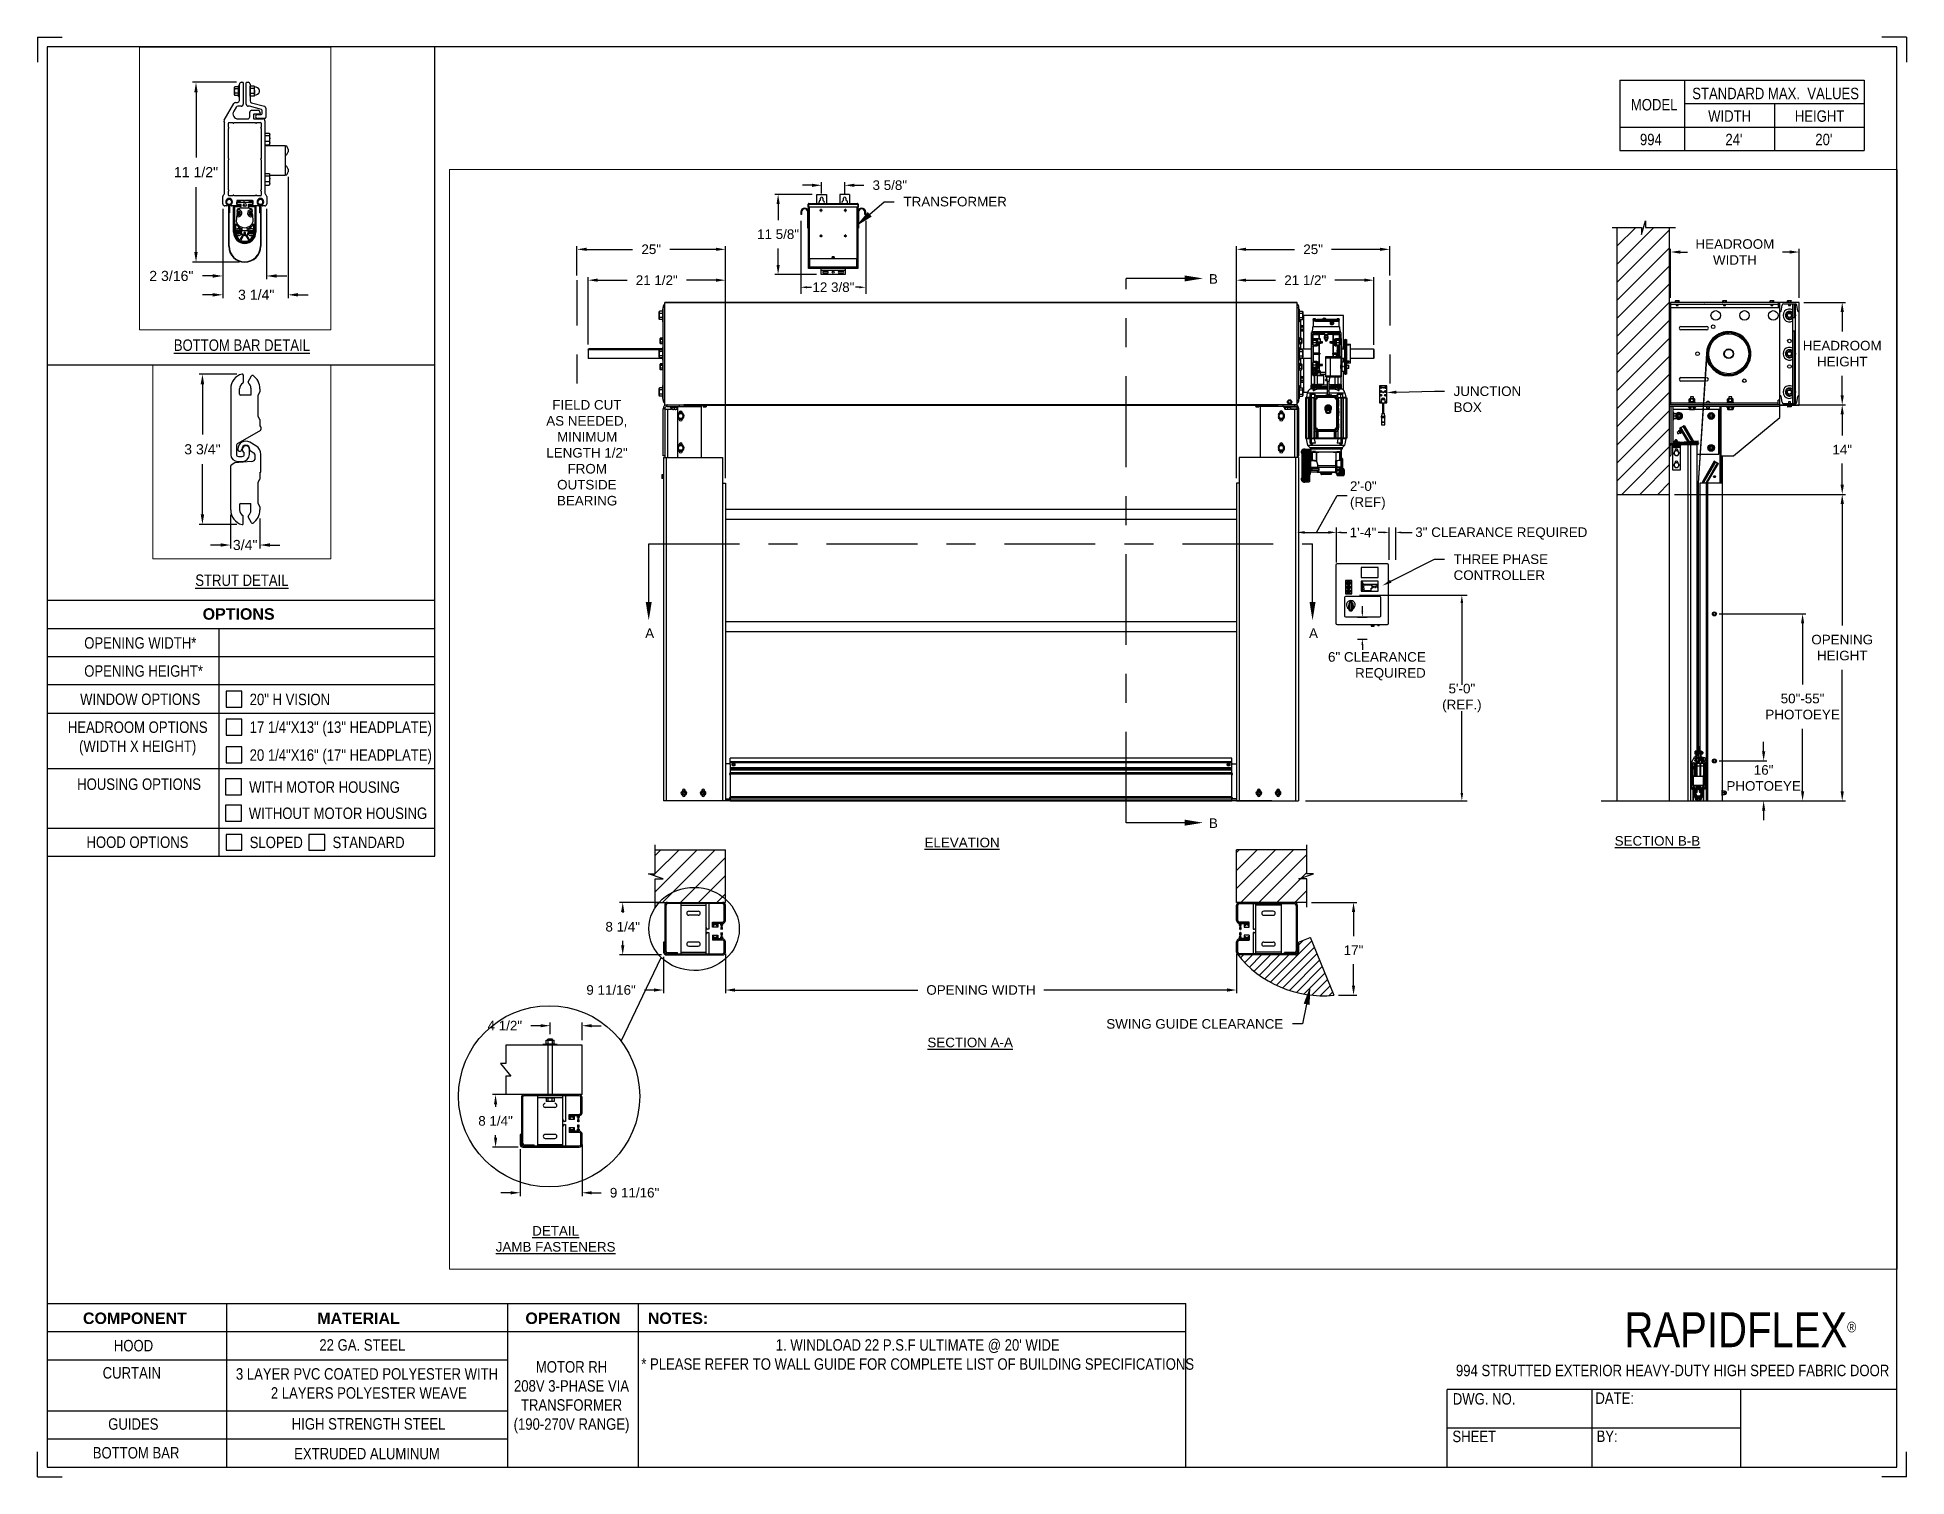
# Paper-space layout '994 MOTOR RH 208V 3 PHASE' of a CAD drawing. Header units: inches. Extents: x 0.1 to 10.9, y 0.1 to 8.4.
# The model-space entities are those that its viewports show. They can reach past a viewport. Long polylines and large blocks are cut down to what shows.
import ezdxf
from ezdxf import colors
from ezdxf.entities.mleader import LeaderData, LeaderLine
from ezdxf.math import Vec2, Vec3

# ---------------------------------------------------------------- set-up
doc = ezdxf.new("R2010")
doc.units = ezdxf.units.IN
doc.header["$LTSCALE"] = 0.25
doc.header["$MEASUREMENT"] = 0
doc.linetypes.add('CENTER', pattern=[2, 1.25, -0.25, 0.25, -0.25])
doc.linetypes.add('PHANTOM2', pattern=[1.25, 0.625, -0.125, 0.125, -0.125, 0.125, -0.125])
for name, color, linetype in [('ANNOTATIONS', 1, 'Continuous'), ('DETAILS', 4, 'Continuous'), ('HIDDEN', 6, 'PHANTOM2'), ('MOTOR LH', 7, 'Continuous'), ('MOTOR RH', 7, 'Continuous'), ('SECTION CUTS', 6, 'CENTER'), ('TITLE BLOCK', 7, 'Continuous')]:
    doc.layers.add(name, color=color, linetype=linetype)
doc.styles.add('ARIAL', font='arial.ttf', dxfattribs={"height": 0.09375})
doc.styles.add('CADdetails-DIMENSIONS', font='ARIALN.TTF', dxfattribs={"height": 2.38})
doc.styles.add('ROMANS', font='Romans', dxfattribs={"height": 0.09375})
doc.styles.get("Standard").update_dxf_attribs({"font": 'romans.shx'})
doc.dimstyles.get("Standard").update_dxf_attribs({"dimscale": 60, "dimtxt": 0.0833, "dimasz": 0.0833, "dimexe": 0.0833, "dimexo": 0.04, "dimgap": 0.09, "dimtad": 0, "dimtih": 1, "dimtoh": 1, "dimdec": 4, "dimzin": 1, "dimdsep": 46, "dimlunit": 4, "dimtxsty": 'Standard', "dimcen": 0.09, "dimclrt": 150, "dimadec": 4, "dimazin": 2, "dimtfac": 1, "dimtdec": 0, "dimtofl": 0, "dimtmove": 0, "dimatfit": 3, "dimfxl": 1, "dimtolj": 1, "dimtzin": 0, "dimlwd": -1, "dimlwe": -1, "dimarcsym": 1})
doc.dimstyles.new('STANDARD$0', dxfattribs={"dimtxt": 0.09375, "dimasz": 0.09375, "dimexe": 0.03125, "dimexo": 0.046875, "dimgap": 0.09, "dimtad": 0, "dimtih": 1, "dimtoh": 1, "dimdec": 4, "dimzin": 0, "dimdsep": 46, "dimtxsty": 'ARIAL', "dimcen": 0.09, "dimadec": 0, "dimazin": 0, "dimtfac": 1, "dimtdec": 4, "dimtofl": 0, "dimtmove": 0, "dimatfit": 1, "dimfxl": 1, "dimtolj": 1, "dimtzin": 0, "dimarcsym": 0})
pattern_1 = [(45, (0.9591, -31.70349), (-0.088388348, 0.088388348), [])]
pattern_2 = [(45, (214.63846, 216.77476), (-0.0883883, 0.0883883), [])]
pattern_3 = [(135, (242.02096, 216.77476), (0.0883883, 0.0883883), [])]
pattern_4 = [(45, (231.29925, 210.57636), (-0.265165, 0.265165), []), (45, (231.47603, 210.57636), (-0.265165, 0.265165), [])]
pattern_5 = [(45, (231.29925, 210.57636), (-0.0883883, 0.0883883), [])]
pattern_6 = [(45, (213.23598, 214.89341), (-0.0883883, 0.0883883), [])]

psp = doc.layouts.new('994 MOTOR RH 208V 3 PHASE')

# ---------------------------------------------------------------- texts
at = {"layer": 'TITLE BLOCK', "attachment_point": 2, "style": 'CADdetails-DIMENSIONS'}
for s, width, insert, char_height in [('MODEL', 0.28815, (9.45, 8.068), 0.0664), ('STANDARD MAX.  VALUES', 1.75949, (10.155, 8.133), 0.06641), ('WIDTH', 0.42908, (9.888, 8.002), 0.0664), ('HEIGHT', 0.42908, (10.41, 8.002), 0.0664), ('994', 0.29952, (9.431, 7.866), 0.0664)]:
    psp.add_mtext_dynamic_manual_height_columns(s, width=width, gutter_width=1.363, heights=[0], dxfattribs=dict(at, insert=insert, char_height=char_height))
at = {"layer": 'TITLE BLOCK', "style": 'CADdetails-DIMENSIONS'}
for s, insert, char_height, width, attachment_point in [("24'", (9.913, 7.866), 0.0664, 1.75949, 2), ("20'", (10.435, 7.866), 0.0664, 1.75949, 2), ('{\\LBOTTOM BAR DETAIL}', (1.254, 6.672), 0.06641, 1.75949, 2), ('{\\LSTRUT DETAIL}', (1.254, 5.307), 0.06641, 1.75949, 2), ('{\\fArial|b1|i0|c0|p34;OPTIONS}', (1.235, 5.111), 0.06641, 1.75949, 2), ('OPENING WIDTH*', (0.339, 4.943), 0.06641, 1.30693, 1), ('OPENING HEIGHT*', (0.339, 4.78), 0.06641, 1.30693, 1), ('WINDOW OPTIONS', (0.315, 4.616), 0.06641, 1.30693, 1), ('20" H VISION', (1.299, 4.615), 0.06641, 1.23928, 1), ('\\pi0.2526;HEADROOM OPTIONS\\P\\pi0.31792;(WIDTH X HEIGHT)', (-0.009, 4.454), 0.06641, 1.30693, 1), ('17 1/4"X13" (13" HEADPLATE)', (1.299, 4.454), 0.06641, 1.23928, 1), ('20 1/4"X16" (17" HEADPLATE)', (1.299, 4.292), 0.06641, 1.23928, 1), ('HOUSING OPTIONS', (0.298, 4.123), 0.06641, 1.30693, 1), ('WITH MOTOR HOUSING', (1.296, 4.106), 0.06641, 1.23928, 1), ('WITHOUT MOTOR HOUSING', (1.294, 3.954), 0.06641, 1.53035, 1), ('HOOD OPTIONS', (0.352, 3.786), 0.06641, 1.30693, 1), ('SLOPED', (1.299, 3.785), 0.0664, 1.23928, 1), ('STANDARD', (1.78, 3.785), 0.0664, 1.23928, 1), ('{\\fArial|b1|i0|c0|p34;COMPONENT}', (0.633, 1.022), 0.06641, 1.75949, 2), ('{\\fArial|b1|i0|c0|p34;MATERIAL}', (1.931, 1.022), 0.06641, 1.75949, 2), ('{\\fArial|b1|i0|c0|p34;OPERATION}', (3.175, 1.022), 0.06641, 1.75949, 2), ('{\\fArial|b1|i0|c0|p34;NOTES:}', (3.785, 1.022), 0.06641, 1.75949, 2), ('\\A1;RAPIDFLEX{\\H0.30337x;\\S® ^ ;}', (10.642, 1.024), 0.20312, 2.03069, 3), ('22 GA. STEEL', (1.953, 0.867), 0.06641, 1.75949, 2), ("1. WINDLOAD 22 P.S.F ULTIMATE @ 20' WIDE\\P* PLEASE REFER TO WALL GUIDE FOR COMPLETE LIST OF BUILDING SPECIFICATIONS", (5.176, 0.867), 0.06641, 3.11182, 2), ('HOOD', (0.625, 0.863), 0.0664, 1.75949, 2), ('CURTAIN', (0.615, 0.705), 0.0664, 1.75949, 2), ('3 LAYER PVC COATED POLYESTER WITH\\P 2 LAYERS POLYESTER WEAVE', (1.98, 0.699), 0.06641, 1.75949, 2), ('MOTOR RH\\P208V 3-PHASE VIA TRANSFORMER (190-270V RANGE)', (3.167, 0.74), 0.06641, 0.71117, 2), ('994 STRUTTED EXTERIOR HEAVY-DUTY HIGH SPEED FABRIC DOOR', (9.557, 0.719), 0.06641, 3.3403, 2), ('DWG. NO.', (8.463, 0.554), 0.0664, 1.75949, 2), ('DATE:', (9.221, 0.558), 0.0664, 1.75949, 2), ('GUIDES', (0.624, 0.408), 0.0664, 1.75949, 2), ('HIGH STRENGTH STEEL', (1.989, 0.409), 0.06641, 1.75949, 2), ('SHEET', (8.406, 0.336), 0.0664, 1.75949, 2), ('BY:', (9.177, 0.337), 0.0664, 1.75949, 2), ('BOTTOM BAR', (0.64, 0.241), 0.0664, 1.75949, 2), ('EXTRUDED ALUMINUM', (1.98, 0.236), 0.06641, 1.75949, 2)]:
    psp.add_mtext(s, dxfattribs=dict(at, insert=insert, char_height=char_height, width=width, attachment_point=attachment_point))

msp = doc.modelspace()

# ---------------------------------------------------------------- texts
at = {"layer": 'ANNOTATIONS', "char_height": 0.09375, "style": 'ARIAL'}
for s, insert, attachment_point in [('\\A1;12 3/8"', (226.88631, 225.48951), 2), ('2\'-0"\\P(REF)', (231.93931, 223.40359), 4), ('1\'-4"', (231.93631, 223.04267), 4), ('3" CLEARANCE REQUIRED', (234.26209, 223.03206), 6), ('6" CLEARANCE\\PREQUIRED', (232.6809, 221.73302), 6), ('5\'-0"\\P(REF.)', (233.0341, 221.42213), 5)]:
    msp.add_mtext(s, dxfattribs=dict(at, insert=insert, attachment_point=attachment_point))
for s, insert, width, attachment_point in [('\\pi0.06301;FIELD CUT \\P\\pi0.00385;AS NEEDED, \\P\\pi0.10988;MINIMUM \\P\\pi0.00446;LENGTH 1/2" \\P\\pi0.21223;FROM \\P\\pi0.1103;OUTSIDE \\P\\pi0.10883;BEARING', (224.07301, 224.3379), 0.7893601, 1), ('{\\LELEVATION}', (228.14481, 220.05458), 3.0834986, 2), ('{\\LSECTION B-B}', (234.94735, 220.07055), 1.3823677, 2), ('{\\LSECTION A-A}', (228.22419, 218.09785), 1.3823677, 2), ('{\\LDETAIL\\PJAMB FASTENERS}', (224.16848, 216.25432), 1.3823677, 2)]:
    msp.add_mtext(s, dxfattribs=dict(at, insert=insert, width=width, attachment_point=attachment_point))
at = {"layer": 'SECTION CUTS', "style": 'ARIAL'}
for s, p in [('B', (230.55958, 225.47656)), ('A', (225.04491, 222.00926)), ('A', (231.53891, 222.00926)), ('B', (230.55958, 220.15014))]:
    msp.add_text(s, height=0.09375, dxfattribs=at).set_placement(p)

# ---------------------------------------------------------------- blocks, each defined once
blk = doc.blocks.new('*D148')
at = {"layer": 'ANNOTATIONS', "color": 0, "lineweight": -2, "transparency": 16777216}
for p, q in [((225.224, 218.888), (225.224, 218.533)), ((225.83, 218.888), (225.83, 218.533)), ((225.13, 218.564), (225.037, 218.564)), ((225.923, 218.564), (226.017, 218.564))]:
    blk.add_line(p, q, dxfattribs=at)
at = {"layer": 'ANNOTATIONS', "color": 0, "transparency": 16777216}
for points in [[(225.13, 218.58), (225.13, 218.548), (225.224, 218.564)], [(225.923, 218.58), (225.923, 218.548), (225.83, 218.564)]]:
    blk.add_solid(points, dxfattribs=at)
at = {"layer": 'defpoints', "color": 0, "transparency": 16777216}
for p in [(225.224, 218.935), (225.83, 218.935), (225.224, 218.564)]:
    blk.add_point(p, dxfattribs=at)
at = {"layer": 'ANNOTATIONS', "color": 0, "transparency": 16777216, "insert": (224.711, 218.564), "char_height": 0.09375, "attachment_point": 5, "style": 'ARIAL'}
blk.add_mtext('\\A1;9 11/16"', dxfattribs=at)
blk = doc.blocks.new('*D149')
at = {"layer": 'ANNOTATIONS', "color": 0, "lineweight": -2, "transparency": 16777216}
for p, q in [((225.195, 219.422), (224.794, 219.422)), ((224.825, 219.328), (224.825, 219.321)), ((224.825, 219.001), (224.825, 219.044)), ((225.205, 218.908), (224.794, 218.908))]:
    blk.add_line(p, q, dxfattribs=at)
at = {"layer": 'ANNOTATIONS', "color": 0, "transparency": 16777216}
for points in [[(224.809, 219.328), (224.841, 219.328), (224.825, 219.422)], [(224.809, 219.001), (224.841, 219.001), (224.825, 218.908)]]:
    blk.add_solid(points, dxfattribs=at)
at = {"layer": 'defpoints', "color": 0, "transparency": 16777216}
for p in [(225.242, 219.422), (224.825, 218.908), (225.252, 218.908)]:
    blk.add_point(p, dxfattribs=at)
at = {"layer": 'ANNOTATIONS', "color": 0, "transparency": 16777216, "insert": (224.825, 219.183), "char_height": 0.0938, "attachment_point": 5, "style": 'ARIAL'}
blk.add_mtext('\\A1;8 1/4"', dxfattribs=at)
blk = doc.blocks.new('*D150')
at = {"layer": 'ANNOTATIONS', "color": 0, "lineweight": -2, "transparency": 16777216}
for p, q in [((224.377, 225.558), (224.377, 225.845)), ((224.471, 225.813), (224.922, 225.813)), ((225.736, 225.813), (225.285, 225.813)), ((225.83, 223.573), (225.83, 225.845))]:
    blk.add_line(p, q, dxfattribs=at)
at = {"layer": 'ANNOTATIONS', "color": 0, "transparency": 16777216}
for points in [[(224.471, 225.829), (224.471, 225.798), (224.377, 225.813)], [(225.736, 225.829), (225.736, 225.798), (225.83, 225.813)]]:
    blk.add_solid(points, dxfattribs=at)
at = {"layer": 'defpoints', "color": 0, "transparency": 16777216}
for p in [(224.377, 225.813), (224.377, 225.511), (225.83, 223.526)]:
    blk.add_point(p, dxfattribs=at)
at = {"layer": 'ANNOTATIONS', "color": 0, "transparency": 16777216, "insert": (225.104, 225.813), "char_height": 0.0938, "attachment_point": 5, "style": 'ARIAL'}
blk.add_mtext('\\A1;25"', dxfattribs=at)
blk = doc.blocks.new('*D151')
at = {"layer": 'ANNOTATIONS', "color": 0, "lineweight": -2, "transparency": 16777216}
for p, q in [((230.83, 223.573), (230.83, 225.845)), ((230.923, 225.813), (231.398, 225.813)), ((232.234, 225.813), (231.76, 225.813)), ((232.328, 225.558), (232.328, 225.845))]:
    blk.add_line(p, q, dxfattribs=at)
at = {"layer": 'ANNOTATIONS', "color": 0, "transparency": 16777216}
for points in [[(230.923, 225.829), (230.923, 225.798), (230.83, 225.813)], [(232.234, 225.829), (232.234, 225.798), (232.328, 225.813)]]:
    blk.add_solid(points, dxfattribs=at)
at = {"layer": 'defpoints', "color": 0, "transparency": 16777216}
for p in [(230.83, 225.813), (232.328, 225.511), (230.83, 223.526)]:
    blk.add_point(p, dxfattribs=at)
at = {"layer": 'ANNOTATIONS', "color": 0, "transparency": 16777216, "insert": (231.579, 225.813), "char_height": 0.0938, "attachment_point": 5, "style": 'ARIAL'}
blk.add_mtext('\\A1;25"', dxfattribs=at)
blk = doc.blocks.new('*D152')
at = {"layer": 'ANNOTATIONS', "color": 0, "lineweight": -2, "transparency": 16777216}
for p, q in [((224.486, 224.881), (224.486, 225.542)), ((224.58, 225.511), (224.868, 225.511)), ((225.736, 225.511), (225.448, 225.511)), ((225.83, 223.573), (225.83, 225.542))]:
    blk.add_line(p, q, dxfattribs=at)
at = {"layer": 'ANNOTATIONS', "color": 0, "transparency": 16777216}
for points in [[(224.58, 225.527), (224.58, 225.496), (224.486, 225.511)], [(225.736, 225.527), (225.736, 225.496), (225.83, 225.511)]]:
    blk.add_solid(points, dxfattribs=at)
at = {"layer": 'defpoints', "color": 0, "transparency": 16777216}
for p in [(224.486, 225.511), (224.486, 224.834), (225.83, 223.526)]:
    blk.add_point(p, dxfattribs=at)
at = {"layer": 'ANNOTATIONS', "color": 0, "transparency": 16777216, "insert": (225.158, 225.511), "char_height": 0.09375, "attachment_point": 5, "style": 'ARIAL'}
blk.add_mtext('\\A1;21 1/2"', dxfattribs=at)
blk = doc.blocks.new('*D153')
at = {"layer": 'ANNOTATIONS', "color": 0, "lineweight": -2, "transparency": 16777216}
for p, q in [((230.83, 223.573), (230.83, 225.542)), ((230.923, 225.511), (231.211, 225.511)), ((232.08, 225.511), (231.792, 225.511)), ((232.173, 224.877), (232.173, 225.542))]:
    blk.add_line(p, q, dxfattribs=at)
at = {"layer": 'ANNOTATIONS', "color": 0, "transparency": 16777216}
for points in [[(230.923, 225.527), (230.923, 225.496), (230.83, 225.511)], [(232.08, 225.527), (232.08, 225.496), (232.173, 225.511)]]:
    blk.add_solid(points, dxfattribs=at)
at = {"layer": 'defpoints', "color": 0, "transparency": 16777216}
for p in [(232.173, 225.511), (232.173, 224.83), (230.83, 223.526)]:
    blk.add_point(p, dxfattribs=at)
at = {"layer": 'ANNOTATIONS', "color": 0, "transparency": 16777216, "insert": (231.502, 225.511), "char_height": 0.09375, "attachment_point": 5, "style": 'ARIAL'}
blk.add_mtext('\\A1;21 1/2"', dxfattribs=at)
blk = doc.blocks.new('*D154')
at = {"layer": 'ANNOTATIONS', "color": 0, "lineweight": -2, "transparency": 16777216}
for p, q in [((235.986, 220.9), (235.986, 220.994)), ((235.551, 220.806), (236.018, 220.806)), ((235.624, 220.415), (236.018, 220.415)), ((235.986, 220.321), (235.986, 220.228))]:
    blk.add_line(p, q, dxfattribs=at)
at = {"layer": 'ANNOTATIONS', "color": 0, "transparency": 16777216}
for points in [[(235.971, 220.9), (236.002, 220.9), (235.986, 220.806)], [(235.971, 220.321), (236.002, 220.321), (235.986, 220.415)]]:
    blk.add_solid(points, dxfattribs=at)
at = {"layer": 'defpoints', "color": 0, "transparency": 16777216}
for p in [(235.504, 220.806), (235.986, 220.806), (235.577, 220.415)]:
    blk.add_point(p, dxfattribs=at)
at = {"layer": 'ANNOTATIONS', "color": 0, "transparency": 16777216, "insert": (235.986, 220.639), "char_height": 0.0938, "attachment_point": 5, "style": 'ARIAL'}
blk.add_mtext('\\A1;16"\\PPHOTOEYE', dxfattribs=at)
blk = doc.blocks.new('*D155')
at = {"layer": 'ANNOTATIONS', "color": 0, "lineweight": -2, "transparency": 16777216}
for p, q in [((235.551, 222.246), (236.399, 222.246)), ((236.367, 222.152), (236.367, 221.554)), ((236.367, 220.509), (236.367, 221.121)), ((235.624, 220.415), (236.399, 220.415))]:
    blk.add_line(p, q, dxfattribs=at)
at = {"layer": 'ANNOTATIONS', "color": 0, "transparency": 16777216}
for points in [[(236.352, 222.152), (236.383, 222.152), (236.367, 222.246)], [(236.352, 220.509), (236.383, 220.509), (236.367, 220.415)]]:
    blk.add_solid(points, dxfattribs=at)
at = {"layer": 'defpoints', "color": 0, "transparency": 16777216}
for p in [(235.504, 222.246), (236.367, 222.246), (235.577, 220.415)]:
    blk.add_point(p, dxfattribs=at)
at = {"layer": 'ANNOTATIONS', "color": 0, "transparency": 16777216, "insert": (236.367, 221.338), "char_height": 0.09375, "attachment_point": 5, "style": 'ARIAL'}
blk.add_mtext('\\A1;50"-55"\\PPHOTOEYE', dxfattribs=at)
blk = doc.blocks.new('*D156')
at = {"layer": 'ANNOTATIONS', "color": 0, "lineweight": -2, "transparency": 16777216}
for p, q in [((236.19, 224.291), (236.786, 224.291)), ((236.755, 224.198), (236.755, 223.99)), ((236.755, 223.509), (236.755, 223.716)), ((235.113, 223.415), (236.786, 223.415))]:
    blk.add_line(p, q, dxfattribs=at)
at = {"layer": 'ANNOTATIONS', "color": 0, "transparency": 16777216}
for points in [[(236.739, 224.198), (236.771, 224.198), (236.755, 224.291)], [(236.739, 223.509), (236.771, 223.509), (236.755, 223.415)]]:
    blk.add_solid(points, dxfattribs=at)
at = {"layer": 'defpoints', "color": 0, "transparency": 16777216}
for p in [(236.143, 224.291), (235.067, 223.415), (236.755, 223.415)]:
    blk.add_point(p, dxfattribs=at)
at = {"layer": 'ANNOTATIONS', "color": 0, "transparency": 16777216, "insert": (236.755, 223.853), "char_height": 0.0938, "attachment_point": 5, "style": 'ARIAL'}
blk.add_mtext('\\A1;14"', dxfattribs=at)
blk = doc.blocks.new('*D157')
at = {"layer": 'ANNOTATIONS', "color": 0, "lineweight": -2, "transparency": 16777216}
for p, q in [((235.076, 225.338), (235.076, 225.818)), ((236.334, 225.338), (236.334, 225.818)), ((235.17, 225.787), (235.24, 225.787)), ((236.241, 225.787), (236.171, 225.787))]:
    blk.add_line(p, q, dxfattribs=at)
at = {"layer": 'ANNOTATIONS', "color": 0, "transparency": 16777216}
for points in [[(235.17, 225.802), (235.17, 225.771), (235.076, 225.787)], [(236.241, 225.802), (236.241, 225.771), (236.334, 225.787)]]:
    blk.add_solid(points, dxfattribs=at)
at = {"layer": 'defpoints', "color": 0, "transparency": 16777216}
for p in [(236.334, 225.787), (235.076, 225.291), (236.334, 225.291)]:
    blk.add_point(p, dxfattribs=at)
at = {"layer": 'ANNOTATIONS', "color": 0, "transparency": 16777216, "insert": (235.705, 225.787), "char_height": 0.09375, "attachment_point": 5, "style": 'ARIAL'}
blk.add_mtext('\\A1;HEADROOM\\PWIDTH', dxfattribs=at)
blk = doc.blocks.new('*D158')
at = {"layer": 'ANNOTATIONS', "color": 0, "lineweight": -2, "transparency": 16777216}
for p, q in [((236.379, 225.293), (236.786, 225.293)), ((236.755, 225.2), (236.755, 225.01)), ((236.755, 224.385), (236.755, 224.575)), ((236.192, 224.291), (236.786, 224.291))]:
    blk.add_line(p, q, dxfattribs=at)
at = {"layer": 'ANNOTATIONS', "color": 0, "transparency": 16777216}
for points in [[(236.739, 225.2), (236.771, 225.2), (236.755, 225.293)], [(236.739, 224.385), (236.771, 224.385), (236.755, 224.291)]]:
    blk.add_solid(points, dxfattribs=at)
at = {"layer": 'defpoints', "color": 0, "transparency": 16777216}
for p in [(236.332, 225.293), (236.145, 224.291), (236.755, 224.291)]:
    blk.add_point(p, dxfattribs=at)
at = {"layer": 'ANNOTATIONS', "color": 0, "transparency": 16777216, "insert": (236.755, 224.792), "char_height": 0.09375, "attachment_point": 5, "style": 'ARIAL'}
blk.add_mtext('\\A1;HEADROOM\\PHEIGHT', dxfattribs=at)
blk = doc.blocks.new('*D159')
at = {"layer": 'ANNOTATIONS', "color": 0, "lineweight": -2, "transparency": 16777216}
for p, q in [((226.677, 226.351), (226.314, 226.351)), ((226.345, 226.258), (226.345, 226.098)), ((226.345, 225.66), (226.345, 225.821)), ((226.72, 225.567), (226.314, 225.567))]:
    blk.add_line(p, q, dxfattribs=at)
at = {"layer": 'ANNOTATIONS', "color": 0, "transparency": 16777216}
for points in [[(226.33, 226.258), (226.361, 226.258), (226.345, 226.351)], [(226.33, 225.66), (226.361, 225.66), (226.345, 225.567)]]:
    blk.add_solid(points, dxfattribs=at)
at = {"layer": 'defpoints', "color": 0, "transparency": 16777216}
for p in [(226.724, 226.351), (226.345, 225.567), (226.767, 225.567)]:
    blk.add_point(p, dxfattribs=at)
at = {"layer": 'ANNOTATIONS', "color": 0, "transparency": 16777216, "insert": (226.345, 226.008), "char_height": 0.09375, "attachment_point": 2, "style": 'ARIAL'}
blk.add_mtext('\\A1;11 5/8"', dxfattribs=at)
blk = doc.blocks.new('*D160')
at = {"layer": 'ANNOTATIONS', "color": 0, "lineweight": -2, "transparency": 16777216}
for p, q in [((226.677, 226.44), (226.583, 226.44)), ((226.771, 226.359), (226.771, 226.471)), ((226.997, 226.359), (226.997, 226.471)), ((227.091, 226.44), (227.185, 226.44))]:
    blk.add_line(p, q, dxfattribs=at)
at = {"layer": 'ANNOTATIONS', "color": 0, "transparency": 16777216}
for points in [[(226.677, 226.455), (226.677, 226.424), (226.771, 226.44)], [(227.091, 226.455), (227.091, 226.424), (226.997, 226.44)]]:
    blk.add_solid(points, dxfattribs=at)
at = {"layer": 'defpoints', "color": 0, "transparency": 16777216}
for p in [(226.997, 226.44), (226.771, 226.312), (226.997, 226.312)]:
    blk.add_point(p, dxfattribs=at)
at = {"layer": 'ANNOTATIONS', "color": 0, "transparency": 16777216, "insert": (227.438, 226.488), "char_height": 0.0938, "attachment_point": 2, "style": 'ARIAL'}
blk.add_mtext('\\A1;3 5/8"', dxfattribs=at)
blk = doc.blocks.new('*D161')
at = {"layer": 'ANNOTATIONS', "color": 0, "linetype": 'ByBlock', "lineweight": -2, "transparency": 16777216}
for p, q in [((231.564, 219.422), (232.006, 219.422)), ((231.974, 219.328), (231.974, 219.091)), ((231.974, 218.607), (231.974, 218.817)), ((231.828, 218.513), (232.006, 218.513))]:
    blk.add_line(p, q, dxfattribs=at)
at = {"layer": 'ANNOTATIONS', "color": 0, "transparency": 16777216}
for points in [[(231.959, 219.328), (231.99, 219.328), (231.974, 219.422)], [(231.959, 218.607), (231.99, 218.607), (231.974, 218.513)]]:
    blk.add_solid(points, dxfattribs=at)
at = {"layer": 'defpoints', "color": 0, "transparency": 16777216}
for p in [(231.517, 219.422), (231.974, 219.422), (231.781, 218.513)]:
    blk.add_point(p, dxfattribs=at)
at = {"layer": 'ANNOTATIONS', "color": 0, "transparency": 16777216, "insert": (231.974, 218.954), "char_height": 0.0938, "attachment_point": 5, "style": 'ARIAL'}
blk.add_mtext('\\A1;17"', dxfattribs=at)
blk = doc.blocks.new('*D163')
at = {"layer": 'ANNOTATIONS', "color": 0, "lineweight": -2, "transparency": 16777216}
for p, q in [((235.16, 223.415), (236.786, 223.415)), ((236.755, 223.321), (236.755, 222.133)), ((236.755, 220.509), (236.755, 221.698)), ((235.177, 220.415), (236.786, 220.415))]:
    blk.add_line(p, q, dxfattribs=at)
at = {"layer": 'ANNOTATIONS', "color": 0, "transparency": 16777216}
for points in [[(236.739, 223.321), (236.771, 223.321), (236.755, 223.415)], [(236.739, 220.509), (236.771, 220.509), (236.755, 220.415)]]:
    blk.add_solid(points, dxfattribs=at)
at = {"layer": 'defpoints', "color": 0, "transparency": 16777216}
for p in [(235.113, 223.415), (235.13, 220.415), (236.755, 220.415)]:
    blk.add_point(p, dxfattribs=at)
at = {"layer": 'ANNOTATIONS', "color": 0, "transparency": 16777216, "insert": (236.755, 221.915), "char_height": 0.09375, "attachment_point": 5, "style": 'ARIAL'}
blk.add_mtext('\\A1;OPENING \\PHEIGHT', dxfattribs=at)
blk = doc.blocks.new('*D162')
at = {"layer": 'ANNOTATIONS', "color": 0, "lineweight": -2, "transparency": 16777216}
for p, q in [((225.83, 218.917), (225.83, 218.533)), ((230.83, 218.917), (230.83, 218.533)), ((225.924, 218.564), (227.713, 218.564)), ((230.736, 218.564), (228.946, 218.564))]:
    blk.add_line(p, q, dxfattribs=at)
at = {"layer": 'ANNOTATIONS', "color": 0, "transparency": 16777216}
for points in [[(225.924, 218.58), (225.924, 218.548), (225.83, 218.564)], [(230.736, 218.58), (230.736, 218.548), (230.83, 218.564)]]:
    blk.add_solid(points, dxfattribs=at)
at = {"layer": 'defpoints', "color": 0, "transparency": 16777216}
for p in [(225.83, 218.964), (230.83, 218.964), (230.83, 218.564)]:
    blk.add_point(p, dxfattribs=at)
at = {"layer": 'ANNOTATIONS', "color": 0, "transparency": 16777216, "insert": (228.33, 218.564), "char_height": 0.09375, "attachment_point": 5, "style": 'ARIAL'}
blk.add_mtext('\\A1;OPENING WIDTH', dxfattribs=at)
blk = doc.blocks.new('*D170')
at = {"layer": 'ANNOTATIONS', "color": 0, "lineweight": -2, "transparency": 16777216}
for p, q in [((222.035, 217.793), (221.683, 217.793)), ((221.714, 217.699), (221.714, 217.233)), ((221.714, 216.49), (221.714, 216.956)), ((222.035, 216.396), (221.683, 216.396))]:
    blk.add_line(p, q, dxfattribs=at)
at = {"layer": 'ANNOTATIONS', "color": 0, "transparency": 16777216}
for points in [[(221.698, 217.699), (221.73, 217.699), (221.714, 217.793)], [(221.698, 216.49), (221.73, 216.49), (221.714, 216.396)]]:
    blk.add_solid(points, dxfattribs=at)
at = {"layer": 'defpoints', "color": 0, "transparency": 16777216}
for p in [(222.082, 217.793), (221.714, 216.396), (222.082, 216.396)]:
    blk.add_point(p, dxfattribs=at)
at = {"layer": 'ANNOTATIONS', "color": 0, "transparency": 16777216, "insert": (221.714, 217.094), "char_height": 0.0938, "attachment_point": 5, "style": 'ARIAL'}
blk.add_mtext('\\A1;3 3/4"', dxfattribs=at)
blk = doc.blocks.new('*D171')
at = {"layer": 'ANNOTATIONS', "color": 0, "lineweight": -2, "transparency": 16777216}
for p, q in [((221.976, 216.485), (221.976, 216.174)), ((222.246, 216.451), (222.246, 216.174)), ((221.883, 216.205), (221.789, 216.205)), ((222.34, 216.205), (222.433, 216.205))]:
    blk.add_line(p, q, dxfattribs=at)
at = {"layer": 'ANNOTATIONS', "color": 0, "transparency": 16777216}
for points in [[(221.883, 216.221), (221.883, 216.19), (221.976, 216.205)], [(222.34, 216.221), (222.34, 216.19), (222.246, 216.205)]]:
    blk.add_solid(points, dxfattribs=at)
at = {"layer": 'defpoints', "color": 0, "transparency": 16777216}
for p in [(221.976, 216.532), (222.246, 216.497), (222.246, 216.205)]:
    blk.add_point(p, dxfattribs=at)
at = {"layer": 'ANNOTATIONS', "color": 0, "transparency": 16777216, "insert": (222.111, 216.205), "char_height": 0.0938, "attachment_point": 5, "style": 'ARIAL'}
blk.add_mtext('\\A1;3/4"', dxfattribs=at)
blk = doc.blocks.new('*D167')
at = {"layer": 'ANNOTATIONS', "color": 0, "lineweight": -2, "transparency": 16777216}
for p, q in [((220.31, 218.1), (219.903, 218.1)), ((219.935, 218.007), (219.935, 217.403)), ((219.935, 216.523), (219.935, 217.126)), ((220.34, 216.429), (219.903, 216.429))]:
    blk.add_line(p, q, dxfattribs=at)
at = {"layer": 'ANNOTATIONS', "color": 0, "transparency": 16777216}
for points in [[(219.919, 218.007), (219.95, 218.007), (219.935, 218.1)], [(219.919, 216.523), (219.95, 216.523), (219.935, 216.429)]]:
    blk.add_solid(points, dxfattribs=at)
at = {"layer": 'defpoints', "color": 0, "transparency": 16777216}
for p in [(220.357, 218.1), (219.935, 216.429), (220.387, 216.429)]:
    blk.add_point(p, dxfattribs=at)
at = {"layer": 'ANNOTATIONS', "color": 0, "transparency": 16777216, "insert": (219.935, 217.265), "char_height": 0.09375, "attachment_point": 5, "style": 'ARIAL'}
blk.add_mtext('\\A1;11 1/2"', dxfattribs=at)
blk = doc.blocks.new('*D168')
at = {"layer": 'ANNOTATIONS', "color": 0, "lineweight": -2, "transparency": 16777216}
for p, q in [((220.184, 216.924), (220.184, 216.27)), ((220.591, 216.924), (220.591, 216.27)), ((220.09, 216.301), (219.996, 216.301)), ((220.685, 216.301), (220.779, 216.301))]:
    blk.add_line(p, q, dxfattribs=at)
at = {"layer": 'ANNOTATIONS', "color": 0, "transparency": 16777216}
for points in [[(220.09, 216.317), (220.09, 216.285), (220.184, 216.301)], [(220.685, 216.317), (220.685, 216.285), (220.591, 216.301)]]:
    blk.add_solid(points, dxfattribs=at)
at = {"layer": 'defpoints', "color": 0, "transparency": 16777216}
for p in [(220.184, 216.971), (220.591, 216.971), (220.184, 216.301)]:
    blk.add_point(p, dxfattribs=at)
at = {"layer": 'ANNOTATIONS', "color": 0, "transparency": 16777216, "insert": (219.706, 216.301), "char_height": 0.09375, "attachment_point": 5, "style": 'ARIAL'}
blk.add_mtext('\\A1;2 3/16"', dxfattribs=at)
blk = doc.blocks.new('*D169')
at = {"layer": 'ANNOTATIONS', "color": 0, "lineweight": -2, "transparency": 16777216}
for p, q in [((220.79, 217.221), (220.79, 216.095)), ((220.184, 216.924), (220.184, 216.095)), ((220.09, 216.126), (219.996, 216.126)), ((220.883, 216.126), (220.977, 216.126))]:
    blk.add_line(p, q, dxfattribs=at)
at = {"layer": 'ANNOTATIONS', "color": 0, "transparency": 16777216}
for points in [[(220.09, 216.142), (220.09, 216.11), (220.184, 216.126)], [(220.883, 216.142), (220.883, 216.11), (220.79, 216.126)]]:
    blk.add_solid(points, dxfattribs=at)
at = {"layer": 'defpoints', "color": 0, "transparency": 16777216}
for p in [(220.79, 217.268), (220.184, 216.971), (220.184, 216.126)]:
    blk.add_point(p, dxfattribs=at)
at = {"layer": 'ANNOTATIONS', "color": 0, "transparency": 16777216, "insert": (220.494, 216.126), "char_height": 0.0938, "attachment_point": 5, "style": 'ARIAL'}
blk.add_mtext('\\A1;3 1/4"', dxfattribs=at)
blk = doc.blocks.new('*D164')
at = {"layer": 'ANNOTATIONS', "color": 0, "lineweight": -2, "transparency": 16777216}
for p, q in [((223.822, 217.007), (223.822, 216.548)), ((224.427, 217.007), (224.427, 216.548)), ((223.728, 216.58), (223.634, 216.58)), ((224.521, 216.58), (224.615, 216.58))]:
    blk.add_line(p, q, dxfattribs=at)
at = {"layer": 'ANNOTATIONS', "color": 0, "transparency": 16777216}
for points in [[(223.728, 216.595), (223.728, 216.564), (223.822, 216.58)], [(224.521, 216.595), (224.521, 216.564), (224.427, 216.58)]]:
    blk.add_solid(points, dxfattribs=at)
at = {"layer": 'defpoints', "color": 0, "transparency": 16777216}
for p in [(223.822, 217.054), (224.427, 217.054), (223.822, 216.58)]:
    blk.add_point(p, dxfattribs=at)
at = {"layer": 'ANNOTATIONS', "color": 0, "transparency": 16777216, "insert": (224.941, 216.58), "char_height": 0.09375, "attachment_point": 5, "style": 'ARIAL'}
blk.add_mtext('\\A1;9 11/16"', dxfattribs=at)
blk = doc.blocks.new('*D165')
at = {"layer": 'ANNOTATIONS', "color": 0, "lineweight": -2, "transparency": 16777216}
for p, q in [((223.793, 217.54), (223.55, 217.54)), ((223.581, 217.446), (223.581, 217.422)), ((223.581, 217.12), (223.581, 217.145)), ((223.802, 217.026), (223.55, 217.026))]:
    blk.add_line(p, q, dxfattribs=at)
at = {"layer": 'ANNOTATIONS', "color": 0, "transparency": 16777216}
for points in [[(223.566, 217.446), (223.597, 217.446), (223.581, 217.54)], [(223.566, 217.12), (223.597, 217.12), (223.581, 217.026)]]:
    blk.add_solid(points, dxfattribs=at)
at = {"layer": 'defpoints', "color": 0, "transparency": 16777216}
for p in [(223.84, 217.54), (223.581, 217.026), (223.849, 217.026)]:
    blk.add_point(p, dxfattribs=at)
at = {"layer": 'ANNOTATIONS', "color": 0, "transparency": 16777216, "insert": (223.581, 217.283), "char_height": 0.0938, "attachment_point": 5, "style": 'ARIAL'}
blk.add_mtext('\\A1;8 1/4"', dxfattribs=at)
blk = doc.blocks.new('*D166')
at = {"layer": 'ANNOTATIONS', "color": 0, "lineweight": -2, "transparency": 16777216}
for p, q in [((224.021, 218.215), (223.927, 218.215)), ((224.115, 218.131), (224.115, 218.246)), ((224.427, 218.072), (224.427, 218.246)), ((224.521, 218.215), (224.615, 218.215))]:
    blk.add_line(p, q, dxfattribs=at)
at = {"layer": 'ANNOTATIONS', "color": 0, "transparency": 16777216}
for points in [[(224.021, 218.23), (224.021, 218.199), (224.115, 218.215)], [(224.521, 218.23), (224.521, 218.199), (224.427, 218.215)]]:
    blk.add_solid(points, dxfattribs=at)
at = {"layer": 'defpoints', "color": 0, "transparency": 16777216}
for p in [(224.427, 218.215), (224.115, 218.084), (224.427, 218.025)]:
    blk.add_point(p, dxfattribs=at)
at = {"layer": 'ANNOTATIONS', "color": 0, "transparency": 16777216, "insert": (223.672, 218.215), "char_height": 0.0938, "attachment_point": 5, "style": 'ARIAL'}
blk.add_mtext('\\A1;4 1/2"', dxfattribs=at)

# ---------------------------------------------------------------- dimensions: what is measured, and where the dimension line sits
at = {"layer": 'ANNOTATIONS'}
for base, p1, p2, text, picture, middle in [((226.34534, 225.56673), (226.72385, 226.35134), (226.76682, 225.56673), '11 5/8"', '*D159', (226.34534, 225.95903)), ((236.75493, 224.29136), (236.33223, 225.29342), (236.14473, 224.29136), 'HEADROOM\\PHEIGHT', '*D158', (236.75493, 224.79239)), ((236.36742, 222.24559), (235.57686, 220.41511), (235.50411, 222.24559), '50"-55"\\PPHOTOEYE', '*D155', (236.36742, 221.33766)), ((235.98636, 220.80627), (235.57686, 220.41511), (235.50411, 220.80627), '16"\\PPHOTOEYE', '*D154', (235.98636, 220.63871)), ((224.82512, 218.90751), (225.24221, 219.42157), (225.25158, 218.90751), '8 1/4"', '*D149', (224.82512, 219.18276)), ((221.71395, 216.39575), (222.08193, 217.79307), (222.08193, 216.39575), '3 3/4"', '*D170', (221.71395, 217.09441)), ((223.58134, 217.02616), (223.83973, 217.54022), (223.84911, 217.02616), '8 1/4"', '*D165', (223.58134, 217.28319))]:
    dim = msp.add_linear_dim(base=base, p1=p1, p2=p2, angle=90, text=text, dimstyle='STANDARD$0', dxfattribs=at)
    dim.commit()
    dim.dimension.update_dxf_attribs({"geometry": picture, "text_midpoint": middle, "dimtype": 160})
for base, p1, p2, text, picture, middle in [((226.99729, 226.43963), (226.77073, 226.31228), (226.99729, 226.31228), '3 5/8"', '*D160', (227.43786, 226.43963)), ((224.37731, 225.81329), (225.82971, 223.52586), (224.37731, 225.51114), '25"', '*D150', (225.10351, 225.81329)), ((230.82971, 225.81329), (232.32816, 225.51114), (230.82971, 223.5258), '25"', '*D151', (231.57893, 225.81329)), ((236.33429, 225.78666), (235.07627, 225.29136), (236.33429, 225.29136), 'HEADROOM\\PWIDTH', '*D157', (235.70528, 225.78666)), ((225.22424, 218.56395), (225.82971, 218.93485), (225.22424, 218.93485), '9 11/16"', '*D148', (224.7108, 218.56395)), ((224.42723, 218.2147), (224.11469, 218.0845), (224.42723, 218.02527), '4 1/2"', '*D166', (223.6722, 218.2147)), ((220.18358, 216.12593), (220.78962, 217.26778), (220.18358, 216.97068), '3 1/4"', '*D169', (220.49449, 216.12593)), ((220.18358, 216.30112), (220.59139, 216.97068), (220.18358, 216.97068), '2 3/16"', '*D168', (219.70575, 216.30112)), ((223.82176, 216.57952), (224.42723, 217.0535), (223.82176, 217.0535), '9 11/16"', '*D164', (224.94067, 216.57952)), ((222.246, 216.20521), (221.97646, 216.53191), (222.246, 216.49745), '3/4"', '*D171', (222.11123, 216.20521))]:
    dim = msp.add_linear_dim(base=base, p1=p1, p2=p2, text=text, dimstyle='STANDARD$0', dxfattribs=at)
    dim.commit()
    dim.dimension.update_dxf_attribs({"geometry": picture, "text_midpoint": middle, "dimtype": 160})
for base, p1, p2, text, picture, middle in [((224.48596, 225.51114), (225.82971, 223.52586), (224.48596, 224.83439), '21 1/2"', '*D152', (225.15783, 225.51114)), ((232.17346, 225.51114), (230.82971, 223.5258), (232.17346, 224.82963), '21 1/2"', '*D153', (231.50158, 225.51114)), ((230.82964, 218.56395), (225.82978, 218.96377), (230.82964, 218.96377), 'OPENING WIDTH', '*D162', (228.32971, 218.56395))]:
    dim = msp.add_linear_dim(base=base, p1=p1, p2=p2, text=text, dimstyle='STANDARD$0', dxfattribs=at)
    dim.commit()
    dim.dimension.update_dxf_attribs({"geometry": picture, "text_midpoint": middle})
for base, p1, p2, text, picture, middle in [((236.75493, 223.41511), (236.14267, 224.29136), (235.06661, 223.41511), '14"', '*D156', (236.75493, 223.85324)), ((236.75493, 220.41511), (235.11348, 223.41511), (235.13023, 220.41511), 'OPENING \\PHEIGHT', '*D163', (236.75493, 221.91511)), ((219.93475, 216.42937), (220.35701, 218.10037), (220.3873, 216.42937), '11 1/2"', '*D167', (219.93475, 217.26487))]:
    dim = msp.add_linear_dim(base=base, p1=p1, p2=p2, angle=90, text=text, dimstyle='STANDARD$0', dxfattribs=at)
    dim.commit()
    dim.dimension.update_dxf_attribs({"geometry": picture, "text_midpoint": middle})
dim = msp.add_linear_dim(base=(231.97447, 219.42157), p1=(231.78149, 218.51296), p2=(231.51721, 219.42157), angle=90, text='17"', dimstyle='STANDARD$0', override={"dimarcsym": 1}, dxfattribs=at)
dim.commit()
dim.dimension.update_dxf_attribs({"geometry": '*D161', "text_midpoint": (231.97447, 218.95363), "dimtype": 160})

# ---------------------------------------------------------------- hatches: boundary and pattern name
at = {"layer": 'DETAILS'}
h = msp.add_hatch(dxfattribs=at)
h.set_pattern_fill('ANSI31', color=256, style=0)
h.set_pattern_definition(pattern_6)
edge = h.paths.add_edge_path(flags=0)
edge.add_arc((224.39056, 217.1901), 0.00349, -214.275458, 34.275458, ccw=False)
edge.add_line((224.38768, 217.19207), (224.38897, 217.19608))
edge.add_arc((224.38535, 217.19725), 0.00381, 342.104778, 360)
edge.add_line((224.38916, 217.19725), (224.38569, 217.24428))
edge.add_line((224.38569, 217.24428), (224.3856, 217.24428))
edge.add_line((224.3856, 217.24428), (224.3891, 217.19725))
edge.add_arc((224.38535, 217.19725), 0.00375, 342.104778, 360, ccw=False)
edge.add_line((224.38891, 217.1961), (224.38762, 217.1921))
edge.add_arc((224.39056, 217.1901), 0.00356, 145.870136, 394.129864)
edge.add_line((224.39351, 217.1921), (224.39221, 217.1961))
edge.add_arc((224.39578, 217.19725), 0.00375, 180, 197.895222, ccw=False)
edge.add_line((224.39203, 217.19725), (224.39553, 217.24428))
edge.add_line((224.39553, 217.24428), (224.39544, 217.24428))
edge.add_line((224.39544, 217.24428), (224.39197, 217.19725))
edge.add_arc((224.39578, 217.19725), 0.00381, 180, 197.895222)
edge.add_line((224.39216, 217.19608), (224.39345, 217.19207))
h = msp.add_hatch(dxfattribs=at)
h.set_pattern_fill('ANSI31', color=256, style=0)
h.set_pattern_definition(pattern_6)
edge = h.paths.add_edge_path(flags=0)
edge.add_arc((224.39056, 217.1901), 0.00337, -214.578797, 34.578797, ccw=False)
edge.add_line((224.38779, 217.19201), (224.38909, 217.19604))
edge.add_arc((224.38535, 217.19725), 0.00394, 342.104778, 360)
edge.add_line((224.38928, 217.19725), (224.38663, 217.24428))
edge.add_line((224.38663, 217.24428), (224.38654, 217.24428))
edge.add_line((224.38654, 217.24428), (224.38922, 217.19725))
edge.add_arc((224.38535, 217.19725), 0.00387, 342.104778, 360, ccw=False)
edge.add_line((224.38903, 217.19606), (224.38774, 217.19204))
edge.add_arc((224.39056, 217.1901), 0.00343, 145.57496, 394.42504)
edge.add_line((224.39339, 217.19204), (224.3921, 217.19606))
edge.add_arc((224.39578, 217.19725), 0.00387, 180, 197.895222, ccw=False)
edge.add_line((224.39191, 217.19725), (224.39459, 217.24428))
edge.add_line((224.39459, 217.24428), (224.3945, 217.24428))
edge.add_line((224.3945, 217.24428), (224.39185, 217.19725))
edge.add_arc((224.39578, 217.19725), 0.00394, 180, 197.895222)
edge.add_line((224.39204, 217.19604), (224.39334, 217.19201))
h = msp.add_hatch(dxfattribs=at)
h.set_pattern_fill('ANSI31', color=256, style=0)
h.set_pattern_definition(pattern_6)
edge = h.paths.add_edge_path(flags=0)
edge.add_arc((224.39056, 217.1901), 0.00324, -214.899639, 34.899639, ccw=False)
edge.add_line((224.38791, 217.19196), (224.38921, 217.196))
edge.add_arc((224.38535, 217.19725), 0.00406, 342.104778, 360)
edge.add_line((224.38941, 217.19725), (224.38756, 217.24428))
edge.add_line((224.38756, 217.24428), (224.38748, 217.24428))
edge.add_line((224.38748, 217.24428), (224.38935, 217.19725))
edge.add_arc((224.38535, 217.19725), 0.004, 342.104778, 360, ccw=False)
edge.add_line((224.38915, 217.19602), (224.38785, 217.19199))
edge.add_arc((224.39056, 217.1901), 0.00331, 145.263074, 394.736926)
edge.add_line((224.39328, 217.19199), (224.39198, 217.19602))
edge.add_arc((224.39578, 217.19725), 0.004, 180, 197.895222, ccw=False)
edge.add_line((224.39178, 217.19725), (224.39365, 217.24428))
edge.add_line((224.39365, 217.24428), (224.39357, 217.24428))
edge.add_line((224.39357, 217.24428), (224.39172, 217.19725))
edge.add_arc((224.39578, 217.19725), 0.00406, 180, 197.895222)
edge.add_line((224.39192, 217.196), (224.39322, 217.19196))
h = msp.add_hatch(dxfattribs=at)
h.set_pattern_fill('ANSI31', color=256, style=0)
h.set_pattern_definition(pattern_6)
edge = h.paths.add_edge_path(flags=0)
edge.add_arc((224.39056, 217.1901), 0.00312, -215.239733, 35.239733, ccw=False)
edge.add_line((224.38802, 217.1919), (224.38933, 217.19597))
edge.add_arc((224.38535, 217.19725), 0.00419, 342.104778, 360)
edge.add_line((224.38953, 217.19725), (224.38849, 217.24428))
edge.add_line((224.38849, 217.24428), (224.38841, 217.24428))
edge.add_line((224.38841, 217.24428), (224.38947, 217.19725))
edge.add_arc((224.38535, 217.19725), 0.00413, 342.104778, 360, ccw=False)
edge.add_line((224.38927, 217.19599), (224.38796, 217.19193))
edge.add_arc((224.39056, 217.1901), 0.00318, 144.93284, 395.06716)
edge.add_line((224.39317, 217.19193), (224.39186, 217.19599))
edge.add_arc((224.39578, 217.19725), 0.00412, 180, 197.895222, ccw=False)
edge.add_line((224.39166, 217.19725), (224.39272, 217.24428))
edge.add_line((224.39272, 217.24428), (224.39264, 217.24428))
edge.add_line((224.39264, 217.24428), (224.3916, 217.19725))
edge.add_arc((224.39578, 217.19725), 0.00419, 180, 197.895222)
edge.add_line((224.3918, 217.19597), (224.39311, 217.1919))
h = msp.add_hatch(dxfattribs=at)
h.set_pattern_fill('ANSI31', color=256, style=0)
h.set_pattern_definition(pattern_6)
edge = h.paths.add_edge_path(flags=0)
edge.add_arc((224.39056, 217.1901), 0.00299, -215.601087, 35.601087, ccw=False)
edge.add_line((224.38813, 217.19184), (224.38945, 217.19593))
edge.add_arc((224.38535, 217.19725), 0.00431, 342.104778, 360)
edge.add_line((224.38966, 217.19725), (224.38942, 217.24428))
edge.add_line((224.38942, 217.24428), (224.38934, 217.24428))
edge.add_line((224.38934, 217.24428), (224.3896, 217.19725))
edge.add_arc((224.38535, 217.19725), 0.00425, 342.104778, 360, ccw=False)
edge.add_line((224.38939, 217.19595), (224.38807, 217.19187))
edge.add_arc((224.39056, 217.1901), 0.00306, 144.582384, 395.417616)
edge.add_line((224.39305, 217.19187), (224.39174, 217.19595))
edge.add_arc((224.39578, 217.19725), 0.00425, 180, 197.895222, ccw=False)
edge.add_line((224.39153, 217.19725), (224.39179, 217.24428))
edge.add_line((224.39179, 217.24428), (224.39171, 217.24428))
edge.add_line((224.39171, 217.24428), (224.39147, 217.19725))
edge.add_arc((224.39578, 217.19725), 0.00431, 180, 197.895222)
edge.add_line((224.39168, 217.19593), (224.393, 217.19184))
at = {"layer": 'MOTOR RH'}
h = msp.add_hatch(dxfattribs=at)
h.set_pattern_fill('ANSI31', color=256, style=0)
h.set_pattern_definition([(45, (2.6375, -31.70349), (-0.088388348, 0.088388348), [])])
edge = h.paths.add_edge_path()
edge.add_line((234.55098, 226.02602), (234.55098, 223.41511))
edge.add_line((234.55098, 223.41511), (235.06661, 223.41511))
edge.add_line((235.06661, 226.02602), (235.06661, 223.41511))
edge = h.paths.add_edge_path()
edge.add_line((234.50459, 226.02602), (234.7917, 226.02602))
edge.add_line((234.7917, 226.02602), (234.7917, 225.95732))
edge.add_line((234.7917, 225.95732), (234.83011, 226.09068))
edge.add_line((234.83011, 226.09068), (234.83011, 226.02602))
edge.add_line((234.83011, 226.02602), (235.1253, 226.02602))
h = msp.add_hatch(dxfattribs=at)
h.set_pattern_fill('ANSI32', color=256, style=0)
h.set_pattern_definition(pattern_4)
edge = h.paths.add_edge_path(flags=0)
edge.add_line((236.33223, 225.29136), (236.33223, 224.29136))
edge.add_line((236.33223, 224.29136), (236.14473, 224.29136))
edge.add_line((236.14473, 224.29136), (236.14473, 224.35386))
edge.add_line((236.14473, 224.35386), (236.14267, 224.35386))
edge.add_line((236.14267, 224.35386), (236.14267, 224.29136))
edge.add_arc((236.14473, 224.29136), 0.00206, 180, 270)
edge.add_line((236.14473, 224.28931), (236.33223, 224.28931))
edge.add_arc((236.33223, 224.29136), 0.00206, 270, 360)
edge.add_line((236.33429, 224.29136), (236.33429, 225.29136))
edge.add_arc((236.33223, 225.29136), 0.00206, 0, 90)
edge.add_line((236.33223, 225.29342), (235.07832, 225.29342))
edge.add_arc((235.07832, 225.29136), 0.00206, 90, 180)
edge.add_line((235.07627, 225.29136), (235.07627, 225.18199))
edge.add_line((235.07627, 225.18199), (235.07832, 225.18199))
edge.add_line((235.07832, 225.18199), (235.07832, 225.29136))
edge.add_line((235.07832, 225.29136), (236.33223, 225.29136))
h = msp.add_hatch(dxfattribs=at)
h.set_pattern_fill('ANSI32', color=256, style=0)
h.set_pattern_definition(pattern_4)
edge = h.paths.add_edge_path(flags=0)
edge.add_arc((235.64473, 224.79136), 0.20703, 0, 360)
edge = h.paths.add_edge_path(flags=0)
edge.add_arc((235.64473, 224.79136), 0.19531, 0, 360)
h = msp.add_hatch(dxfattribs=at)
h.set_pattern_fill('ANSI32', color=256, style=0)
h.set_pattern_definition(pattern_4)
edge = h.paths.add_edge_path(flags=0)
edge.add_arc((236.29441, 224.31886), 0.01687, 270, 350.537, ccw=False)
edge.add_line((236.29441, 224.30199), (236.18255, 224.30199))
edge.add_arc((236.18255, 224.31886), 0.01688, 189.463, 270, ccw=False)
edge.add_line((236.1659, 224.31609), (236.15621, 224.37427))
edge.add_arc((236.15004, 224.37324), 0.00625, 9.463, 90)
edge.add_line((236.15004, 224.37949), (236.14473, 224.37949))
edge.add_line((236.14473, 224.37949), (236.14473, 224.29136))
edge.add_line((236.14473, 224.29136), (236.33223, 224.29136))
edge.add_line((236.33223, 224.29136), (236.33223, 224.37949))
edge.add_line((236.33223, 224.37949), (236.32692, 224.37949))
edge.add_arc((236.32692, 224.37324), 0.00625, 90, 170.537)
edge.add_line((236.32076, 224.37427), (236.31106, 224.31609))
h = msp.add_hatch(dxfattribs=at)
h.set_pattern_fill('ANSI32', color=256, style=0)
h.set_pattern_definition(pattern_4)
edge = h.paths.add_edge_path(flags=0)
edge.add_line((235.19161, 223.91246), (235.06661, 223.91246))
edge.add_line((235.06661, 223.91246), (235.06661, 223.78746))
edge.add_arc((235.06661, 223.79918), 0.01172, 270, 360)
edge.add_line((235.07832, 223.79918), (235.07832, 223.88902))
edge.add_arc((235.09004, 223.88902), 0.01172, 90, 180, ccw=False)
edge.add_line((235.09004, 223.90074), (235.17989, 223.90074))
edge.add_arc((235.17989, 223.91246), 0.01172, 270, 360)
h = msp.add_hatch(dxfattribs=at)
h.set_pattern_fill('ANSI31', color=256, style=0)
h.set_pattern_definition(pattern_5)
edge = h.paths.add_edge_path(flags=0)
edge.add_arc((235.1628, 223.91442), 0.00381, 90, 107.895222)
edge.add_line((235.16162, 223.91805), (235.15761, 223.91676))
edge.add_arc((235.15565, 223.91964), 0.00349, 55.724542, 304.275458, ccw=False)
edge.add_line((235.15761, 223.92253), (235.16162, 223.92123))
edge.add_arc((235.1628, 223.92486), 0.00381, 252.104778, 270)
edge.add_line((235.1628, 223.92105), (235.35045, 223.9349))
edge.add_line((235.35045, 223.9349), (235.35045, 223.93505))
edge.add_line((235.35045, 223.93505), (235.1628, 223.92111))
edge.add_arc((235.1628, 223.92486), 0.00375, 252.104778, 270, ccw=False)
edge.add_line((235.16164, 223.92129), (235.15764, 223.92258))
edge.add_arc((235.15565, 223.91964), 0.00356, 55.870136, 304.129864)
edge.add_line((235.15764, 223.9167), (235.16164, 223.91799))
edge.add_arc((235.1628, 223.91442), 0.00375, 90, 107.895222, ccw=False)
edge.add_line((235.1628, 223.91817), (235.35045, 223.90423))
edge.add_line((235.35045, 223.90423), (235.35045, 223.90438))
edge.add_line((235.35045, 223.90438), (235.1628, 223.91824))
h = msp.add_hatch(dxfattribs=at)
h.set_pattern_fill('ANSI31', color=256, style=0)
h.set_pattern_definition(pattern_5)
edge = h.paths.add_edge_path(flags=0)
edge.add_arc((235.1628, 223.91442), 0.00394, 90, 107.895222)
edge.add_line((235.16159, 223.91817), (235.15756, 223.91687))
edge.add_arc((235.15565, 223.91964), 0.00337, 55.421203, 304.578797, ccw=False)
edge.add_line((235.15756, 223.92241), (235.16159, 223.92111))
edge.add_arc((235.1628, 223.92486), 0.00394, 252.104778, 270)
edge.add_line((235.1628, 223.92092), (235.35045, 223.93152))
edge.add_line((235.35045, 223.93152), (235.35045, 223.93167))
edge.add_line((235.35045, 223.93167), (235.1628, 223.92099))
edge.add_arc((235.1628, 223.92486), 0.00387, 252.104778, 270, ccw=False)
edge.add_line((235.16161, 223.92117), (235.15758, 223.92247))
edge.add_arc((235.15565, 223.91964), 0.00343, 55.57496, 304.42504)
edge.add_line((235.15758, 223.91681), (235.16161, 223.91811))
edge.add_arc((235.1628, 223.91442), 0.00387, 90, 107.895222, ccw=False)
edge.add_line((235.1628, 223.9183), (235.35045, 223.90762))
edge.add_line((235.35045, 223.90762), (235.35045, 223.90777))
edge.add_line((235.35045, 223.90777), (235.1628, 223.91836))
h = msp.add_hatch(dxfattribs=at)
h.set_pattern_fill('ANSI31', color=256, style=0)
h.set_pattern_definition(pattern_5)
edge = h.paths.add_edge_path(flags=0)
edge.add_arc((235.1628, 223.91442), 0.00406, 90, 107.895222)
edge.add_line((235.16155, 223.91829), (235.1575, 223.91698))
edge.add_arc((235.15565, 223.91964), 0.00324, 55.100361, 304.899639, ccw=False)
edge.add_line((235.1575, 223.9223), (235.16155, 223.92099))
edge.add_arc((235.1628, 223.92486), 0.00406, 252.104778, 270)
edge.add_line((235.1628, 223.9208), (235.35045, 223.92816))
edge.add_line((235.35045, 223.92816), (235.35045, 223.92831))
edge.add_line((235.35045, 223.92831), (235.1628, 223.92086))
edge.add_arc((235.1628, 223.92486), 0.004, 252.104778, 270, ccw=False)
edge.add_line((235.16157, 223.92105), (235.15753, 223.92236))
edge.add_arc((235.15565, 223.91964), 0.00331, 55.263074, 304.736926)
edge.add_line((235.15753, 223.91693), (235.16157, 223.91823))
edge.add_arc((235.1628, 223.91442), 0.004, 90, 107.895222, ccw=False)
edge.add_line((235.1628, 223.91842), (235.35045, 223.91098))
edge.add_line((235.35045, 223.91098), (235.35045, 223.91112))
edge.add_line((235.35045, 223.91112), (235.1628, 223.91849))
h = msp.add_hatch(dxfattribs=at)
h.set_pattern_fill('ANSI31', color=256, style=0)
h.set_pattern_definition(pattern_5)
edge = h.paths.add_edge_path(flags=0)
edge.add_arc((235.1628, 223.91442), 0.00419, 90, 107.895222)
edge.add_line((235.16151, 223.91841), (235.15744, 223.91709))
edge.add_arc((235.15565, 223.91964), 0.00312, 54.760267, 305.239733, ccw=False)
edge.add_line((235.15744, 223.92219), (235.16151, 223.92088))
edge.add_arc((235.1628, 223.92486), 0.00419, 252.104778, 270)
edge.add_line((235.1628, 223.92067), (235.35045, 223.92482))
edge.add_line((235.35045, 223.92482), (235.35045, 223.92497))
edge.add_line((235.35045, 223.92497), (235.1628, 223.92074))
edge.add_arc((235.1628, 223.92486), 0.00412, 252.104778, 270, ccw=False)
edge.add_line((235.16153, 223.92093), (235.15747, 223.92224))
edge.add_arc((235.15565, 223.91964), 0.00318, 54.93284, 305.06716)
edge.add_line((235.15747, 223.91704), (235.16153, 223.91835))
edge.add_arc((235.1628, 223.91442), 0.00413, 90, 107.895222, ccw=False)
edge.add_line((235.1628, 223.91855), (235.35045, 223.91431))
edge.add_line((235.35045, 223.91431), (235.35045, 223.91446))
edge.add_line((235.35045, 223.91446), (235.1628, 223.91861))
h = msp.add_hatch(dxfattribs=at)
h.set_pattern_fill('ANSI31', color=256, style=0)
h.set_pattern_definition(pattern_5)
edge = h.paths.add_edge_path(flags=0)
edge.add_arc((235.1628, 223.91442), 0.00431, 90, 107.895222)
edge.add_line((235.16147, 223.91853), (235.15739, 223.91721))
edge.add_arc((235.15565, 223.91964), 0.00299, 54.398913, 305.601087, ccw=False)
edge.add_line((235.15739, 223.92207), (235.16147, 223.92076))
edge.add_arc((235.1628, 223.92486), 0.00431, 252.104778, 270)
edge.add_line((235.1628, 223.92055), (235.35045, 223.9215))
edge.add_line((235.35045, 223.9215), (235.35045, 223.92165))
edge.add_line((235.35045, 223.92165), (235.1628, 223.92061))
edge.add_arc((235.1628, 223.92486), 0.00425, 252.104778, 270, ccw=False)
edge.add_line((235.16149, 223.92082), (235.15742, 223.92213))
edge.add_arc((235.15565, 223.91964), 0.00306, 54.582384, 305.417616)
edge.add_line((235.15742, 223.91715), (235.16149, 223.91847))
edge.add_arc((235.1628, 223.91442), 0.00425, 90, 107.895222, ccw=False)
edge.add_line((235.1628, 223.91867), (235.35045, 223.91763))
edge.add_line((235.35045, 223.91763), (235.35045, 223.91778))
edge.add_line((235.35045, 223.91778), (235.1628, 223.91874))
h = msp.add_hatch(dxfattribs=at)
h.set_pattern_fill('ANSI31', color=256, style=0)
h.set_pattern_definition(pattern_1)
h.paths.add_polyline_path([(225.82971, 219.9372), (225.14221, 219.9372), (225.14221, 219.69999), (225.0781, 219.69999), (225.22017, 219.65309), (225.14221, 219.65309), (225.14221, 219.42157), (225.82971, 219.42157), (225.82971, 219.58407)])
h = msp.add_hatch(dxfattribs=at)
h.set_pattern_fill('ANSI31', color=256, style=0)
h.set_pattern_definition(pattern_1)
h.paths.add_polyline_path([(231.58131, 219.69999), (231.51721, 219.69999), (231.51721, 219.9372), (230.82971, 219.9372), (230.82971, 219.42157), (230.84788, 219.42157), (231.51721, 219.42157), (231.51721, 219.65309), (231.43924, 219.65309)])
h = msp.add_hatch(dxfattribs=at)
h.set_pattern_fill('ANSI31', color=256, style=0)
h.set_pattern_definition(pattern_2)
edge = h.paths.add_edge_path(flags=0)
edge.add_arc((225.79304, 219.07145), 0.00349, -214.275458, 34.275458, ccw=False)
edge.add_line((225.79015, 219.07342), (225.79145, 219.07743))
edge.add_arc((225.78782, 219.0786), 0.00381, 342.104778, 360)
edge.add_line((225.79163, 219.0786), (225.78816, 219.12563))
edge.add_line((225.78816, 219.12563), (225.78808, 219.12563))
edge.add_line((225.78808, 219.12563), (225.79157, 219.0786))
edge.add_arc((225.78782, 219.0786), 0.00375, 342.104778, 360, ccw=False)
edge.add_line((225.79139, 219.07745), (225.7901, 219.07345))
edge.add_arc((225.79304, 219.07145), 0.00356, 145.870136, 394.129864)
edge.add_line((225.79598, 219.07345), (225.79469, 219.07745))
edge.add_arc((225.79826, 219.0786), 0.00375, 180, 197.895222, ccw=False)
edge.add_line((225.79451, 219.0786), (225.798, 219.12563))
edge.add_line((225.798, 219.12563), (225.79792, 219.12563))
edge.add_line((225.79792, 219.12563), (225.79445, 219.0786))
edge.add_arc((225.79826, 219.0786), 0.00381, 180, 197.895222)
edge.add_line((225.79463, 219.07743), (225.79593, 219.07342))
h = msp.add_hatch(dxfattribs=at)
h.set_pattern_fill('ANSI31', color=256, style=0)
h.set_pattern_definition(pattern_2)
edge = h.paths.add_edge_path(flags=0)
edge.add_arc((225.79304, 219.07145), 0.00337, -214.578797, 34.578797, ccw=False)
edge.add_line((225.79027, 219.07337), (225.79157, 219.07739))
edge.add_arc((225.78782, 219.0786), 0.00394, 342.104778, 360)
edge.add_line((225.79176, 219.0786), (225.7891, 219.12563))
edge.add_line((225.7891, 219.12563), (225.78902, 219.12563))
edge.add_line((225.78902, 219.12563), (225.7917, 219.0786))
edge.add_arc((225.78782, 219.0786), 0.00387, 342.104778, 360, ccw=False)
edge.add_line((225.79151, 219.07741), (225.79021, 219.07339))
edge.add_arc((225.79304, 219.07145), 0.00343, 145.57496, 394.42504)
edge.add_line((225.79587, 219.07339), (225.79457, 219.07741))
edge.add_arc((225.79826, 219.0786), 0.00387, 180, 197.895222, ccw=False)
edge.add_line((225.79438, 219.0786), (225.79706, 219.12563))
edge.add_line((225.79706, 219.12563), (225.79698, 219.12563))
edge.add_line((225.79698, 219.12563), (225.79432, 219.0786))
edge.add_arc((225.79826, 219.0786), 0.00394, 180, 197.895222)
edge.add_line((225.79451, 219.07739), (225.79581, 219.07337))
h = msp.add_hatch(dxfattribs=at)
h.set_pattern_fill('ANSI31', color=256, style=0)
h.set_pattern_definition(pattern_2)
edge = h.paths.add_edge_path(flags=0)
edge.add_arc((225.79304, 219.07145), 0.00324, -214.899639, 34.899639, ccw=False)
edge.add_line((225.79038, 219.07331), (225.79169, 219.07736))
edge.add_arc((225.78782, 219.0786), 0.00406, 342.104778, 360)
edge.add_line((225.79188, 219.0786), (225.79004, 219.12563))
edge.add_line((225.79004, 219.12563), (225.78995, 219.12563))
edge.add_line((225.78995, 219.12563), (225.79182, 219.0786))
edge.add_arc((225.78782, 219.0786), 0.004, 342.104778, 360, ccw=False)
edge.add_line((225.79163, 219.07738), (225.79032, 219.07334))
edge.add_arc((225.79304, 219.07145), 0.00331, 145.263074, 394.736926)
edge.add_line((225.79576, 219.07334), (225.79445, 219.07738))
edge.add_arc((225.79826, 219.0786), 0.004, 180, 197.895222, ccw=False)
edge.add_line((225.79426, 219.0786), (225.79613, 219.12563))
edge.add_line((225.79613, 219.12563), (225.79604, 219.12563))
edge.add_line((225.79604, 219.12563), (225.7942, 219.0786))
edge.add_arc((225.79826, 219.0786), 0.00406, 180, 197.895222)
edge.add_line((225.79439, 219.07736), (225.7957, 219.07331))
h = msp.add_hatch(dxfattribs=at)
h.set_pattern_fill('ANSI31', color=256, style=0)
h.set_pattern_definition(pattern_2)
edge = h.paths.add_edge_path(flags=0)
edge.add_arc((225.79304, 219.07145), 0.00312, -215.239733, 35.239733, ccw=False)
edge.add_line((225.79049, 219.07325), (225.79181, 219.07732))
edge.add_arc((225.78782, 219.0786), 0.00419, 342.104778, 360)
edge.add_line((225.79201, 219.0786), (225.79097, 219.12563))
edge.add_line((225.79097, 219.12563), (225.79089, 219.12563))
edge.add_line((225.79089, 219.12563), (225.79195, 219.0786))
edge.add_arc((225.78782, 219.0786), 0.00413, 342.104778, 360, ccw=False)
edge.add_line((225.79175, 219.07734), (225.79044, 219.07328))
edge.add_arc((225.79304, 219.07145), 0.00318, 144.93284, 395.06716)
edge.add_line((225.79564, 219.07328), (225.79433, 219.07734))
edge.add_arc((225.79826, 219.0786), 0.00412, 180, 197.895222, ccw=False)
edge.add_line((225.79413, 219.0786), (225.79519, 219.12563))
edge.add_line((225.79519, 219.12563), (225.79511, 219.12563))
edge.add_line((225.79511, 219.12563), (225.79407, 219.0786))
edge.add_arc((225.79826, 219.0786), 0.00419, 180, 197.895222)
edge.add_line((225.79427, 219.07732), (225.79559, 219.07325))
h = msp.add_hatch(dxfattribs=at)
h.set_pattern_fill('ANSI31', color=256, style=0)
h.set_pattern_definition(pattern_2)
edge = h.paths.add_edge_path(flags=0)
edge.add_arc((225.79304, 219.07145), 0.00299, -215.601087, 35.601087, ccw=False)
edge.add_line((225.79061, 219.0732), (225.79193, 219.07728))
edge.add_arc((225.78782, 219.0786), 0.00431, 342.104778, 360)
edge.add_line((225.79213, 219.0786), (225.7919, 219.12563))
edge.add_line((225.7919, 219.12563), (225.79181, 219.12563))
edge.add_line((225.79181, 219.12563), (225.79207, 219.0786))
edge.add_arc((225.78782, 219.0786), 0.00425, 342.104778, 360, ccw=False)
edge.add_line((225.79187, 219.0773), (225.79055, 219.07322))
edge.add_arc((225.79304, 219.07145), 0.00306, 144.582384, 395.417616)
edge.add_line((225.79553, 219.07322), (225.79421, 219.0773))
edge.add_arc((225.79826, 219.0786), 0.00425, 180, 197.895222, ccw=False)
edge.add_line((225.79401, 219.0786), (225.79427, 219.12563))
edge.add_line((225.79427, 219.12563), (225.79418, 219.12563))
edge.add_line((225.79418, 219.12563), (225.79395, 219.0786))
edge.add_arc((225.79826, 219.0786), 0.00431, 180, 197.895222)
edge.add_line((225.79416, 219.07728), (225.79547, 219.0732))
h = msp.add_hatch(dxfattribs=at)
h.set_pattern_fill('ANSI31', color=256, scale=0.5, style=0)
h.set_pattern_definition([(45, (219.51562, 216.27571), (-0.04419417, 0.04419417), [])])
edge = h.paths.add_edge_path()
edge.add_line((231.55146, 219.07975), (231.43518, 219.03251))
edge.add_line((231.43518, 219.03251), (231.43518, 218.92538))
edge.add_arc((231.4173, 218.92538), 0.01787, -89.999885, 0.000989, ccw=False)
edge.add_line((231.4173, 218.90751), (230.85705, 218.90751))
edge.add_arc((230.85705, 218.93485), 0.02734, 225, 270, ccw=False)
edge.add_arc((231.67789, 219.57766), 1.06973, 218.24196, 275.557886)
edge.add_line((231.78149, 218.51296), (231.55146, 219.07975))
h = msp.add_hatch(dxfattribs=at)
h.set_pattern_fill('ANSI31', color=256, angle=180, style=0)
h.set_pattern_definition(pattern_3)
edge = h.paths.add_edge_path(flags=0)
edge.add_arc((230.86638, 219.07145), 0.00349, 145.724542, 394.275458)
edge.add_line((230.86926, 219.07342), (230.86797, 219.07743))
edge.add_arc((230.87159, 219.0786), 0.00381, 180, 197.895222, ccw=False)
edge.add_line((230.86778, 219.0786), (230.87125, 219.12563))
edge.add_line((230.87125, 219.12563), (230.87134, 219.12563))
edge.add_line((230.87134, 219.12563), (230.86784, 219.0786))
edge.add_arc((230.87159, 219.0786), 0.00375, 180, 197.895222)
edge.add_line((230.86803, 219.07745), (230.86932, 219.07345))
edge.add_arc((230.86638, 219.07145), 0.00356, -214.129864, 34.129864, ccw=False)
edge.add_line((230.86343, 219.07345), (230.86473, 219.07745))
edge.add_arc((230.86116, 219.0786), 0.00375, 342.104778, 360)
edge.add_line((230.86491, 219.0786), (230.86141, 219.12563))
edge.add_line((230.86141, 219.12563), (230.8615, 219.12563))
edge.add_line((230.8615, 219.12563), (230.86497, 219.0786))
edge.add_arc((230.86116, 219.0786), 0.00381, 342.104778, 360, ccw=False)
edge.add_line((230.86479, 219.07743), (230.86349, 219.07342))
h = msp.add_hatch(dxfattribs=at)
h.set_pattern_fill('ANSI31', color=256, angle=180, style=0)
h.set_pattern_definition(pattern_3)
edge = h.paths.add_edge_path(flags=0)
edge.add_arc((230.86638, 219.07145), 0.00337, 145.421203, 394.578797)
edge.add_line((230.86915, 219.07337), (230.86785, 219.07739))
edge.add_arc((230.87159, 219.0786), 0.00394, 180, 197.895222, ccw=False)
edge.add_line((230.86766, 219.0786), (230.87031, 219.12563))
edge.add_line((230.87031, 219.12563), (230.8704, 219.12563))
edge.add_line((230.8704, 219.12563), (230.86772, 219.0786))
edge.add_arc((230.87159, 219.0786), 0.00387, 180, 197.895222)
edge.add_line((230.86791, 219.07741), (230.86921, 219.07339))
edge.add_arc((230.86638, 219.07145), 0.00343, -214.42504, 34.42504, ccw=False)
edge.add_line((230.86355, 219.07339), (230.86484, 219.07741))
edge.add_arc((230.86116, 219.0786), 0.00387, 342.104778, 360)
edge.add_line((230.86503, 219.0786), (230.86236, 219.12563))
edge.add_line((230.86236, 219.12563), (230.86244, 219.12563))
edge.add_line((230.86244, 219.12563), (230.86509, 219.0786))
edge.add_arc((230.86116, 219.0786), 0.00394, 342.104778, 360, ccw=False)
edge.add_line((230.8649, 219.07739), (230.8636, 219.07337))
h = msp.add_hatch(dxfattribs=at)
h.set_pattern_fill('ANSI31', color=256, angle=180, style=0)
h.set_pattern_definition(pattern_3)
edge = h.paths.add_edge_path(flags=0)
edge.add_arc((230.86638, 219.07145), 0.00324, 145.100361, 394.899639)
edge.add_line((230.86904, 219.07331), (230.86773, 219.07736))
edge.add_arc((230.87159, 219.0786), 0.00406, 180, 197.895222, ccw=False)
edge.add_line((230.86753, 219.0786), (230.86938, 219.12563))
edge.add_line((230.86938, 219.12563), (230.86946, 219.12563))
edge.add_line((230.86946, 219.12563), (230.86759, 219.0786))
edge.add_arc((230.87159, 219.0786), 0.004, 180, 197.895222)
edge.add_line((230.86779, 219.07738), (230.86909, 219.07334))
edge.add_arc((230.86638, 219.07145), 0.00331, -214.736926, 34.736926, ccw=False)
edge.add_line((230.86366, 219.07334), (230.86496, 219.07738))
edge.add_arc((230.86116, 219.0786), 0.004, 342.104778, 360)
edge.add_line((230.86516, 219.0786), (230.86329, 219.12563))
edge.add_line((230.86329, 219.12563), (230.86338, 219.12563))
edge.add_line((230.86338, 219.12563), (230.86522, 219.0786))
edge.add_arc((230.86116, 219.0786), 0.00406, 342.104778, 360, ccw=False)
edge.add_line((230.86502, 219.07736), (230.86372, 219.07331))
h = msp.add_hatch(dxfattribs=at)
h.set_pattern_fill('ANSI31', color=256, angle=180, style=0)
h.set_pattern_definition(pattern_3)
edge = h.paths.add_edge_path(flags=0)
edge.add_arc((230.86638, 219.07145), 0.00312, 144.760267, 395.239733)
edge.add_line((230.86892, 219.07325), (230.86761, 219.07732))
edge.add_arc((230.87159, 219.0786), 0.00419, 180, 197.895222, ccw=False)
edge.add_line((230.86741, 219.0786), (230.86845, 219.12563))
edge.add_line((230.86845, 219.12563), (230.86853, 219.12563))
edge.add_line((230.86853, 219.12563), (230.86747, 219.0786))
edge.add_arc((230.87159, 219.0786), 0.00413, 180, 197.895222)
edge.add_line((230.86767, 219.07734), (230.86898, 219.07328))
edge.add_arc((230.86638, 219.07145), 0.00318, -215.06716, 35.06716, ccw=False)
edge.add_line((230.86377, 219.07328), (230.86508, 219.07734))
edge.add_arc((230.86116, 219.0786), 0.00412, 342.104778, 360)
edge.add_line((230.86528, 219.0786), (230.86422, 219.12563))
edge.add_line((230.86422, 219.12563), (230.8643, 219.12563))
edge.add_line((230.8643, 219.12563), (230.86534, 219.0786))
edge.add_arc((230.86116, 219.0786), 0.00419, 342.104778, 360, ccw=False)
edge.add_line((230.86514, 219.07732), (230.86383, 219.07325))
h = msp.add_hatch(dxfattribs=at)
h.set_pattern_fill('ANSI31', color=256, angle=180, style=0)
h.set_pattern_definition(pattern_3)
edge = h.paths.add_edge_path(flags=0)
edge.add_arc((230.86638, 219.07145), 0.00299, 144.398913, 395.601087)
edge.add_line((230.86881, 219.0732), (230.86749, 219.07728))
edge.add_arc((230.87159, 219.0786), 0.00431, 180, 197.895222, ccw=False)
edge.add_line((230.86728, 219.0786), (230.86752, 219.12563))
edge.add_line((230.86752, 219.12563), (230.86761, 219.12563))
edge.add_line((230.86761, 219.12563), (230.86734, 219.0786))
edge.add_arc((230.87159, 219.0786), 0.00425, 180, 197.895222)
edge.add_line((230.86755, 219.0773), (230.86887, 219.07322))
edge.add_arc((230.86638, 219.07145), 0.00306, -215.417616, 35.417616, ccw=False)
edge.add_line((230.86389, 219.07322), (230.8652, 219.0773))
edge.add_arc((230.86116, 219.0786), 0.00425, 342.104778, 360)
edge.add_line((230.86541, 219.0786), (230.86515, 219.12563))
edge.add_line((230.86515, 219.12563), (230.86523, 219.12563))
edge.add_line((230.86523, 219.12563), (230.86547, 219.0786))
edge.add_arc((230.86116, 219.0786), 0.00431, 342.104778, 360, ccw=False)
edge.add_line((230.86526, 219.07728), (230.86394, 219.0732))

# ---------------------------------------------------------------- linework, layer by layer
at = {"layer": 'ANNOTATIONS'}
for p, q in [((226.56628, 226.09165), (226.56628, 225.37915)), ((227.20174, 226.09165), (227.20174, 225.37915)), ((226.62878, 225.44165), (226.67025, 225.44165)), ((227.13924, 225.44165), (227.10237, 225.44165)), ((231.49644, 223.04267), (231.72848, 223.04267)), ((231.80614, 222.748), (231.80614, 223.0898)), ((231.85506, 223.04267), (231.9082, 223.04267)), ((232.26996, 223.04267), (232.21682, 223.04267)), ((232.3234, 222.77311), (232.3234, 223.0898)), ((232.38907, 222.77311), (232.38907, 223.0898)), ((232.44221, 223.04267), (232.54682, 223.04267)), ((232.03424, 222.42947), (233.08519, 222.42947)), ((233.0341, 222.35181), (233.0341, 221.55139)), ((232.01327, 222.21408), (232.10753, 222.21408)), ((232.0604, 222.26722), (232.0604, 222.32036)), ((232.01327, 221.99878), (232.10753, 221.99878)), ((232.0604, 221.94564), (232.0604, 221.8925)), ((233.0341, 220.49284), (233.0341, 221.29286)), ((231.50387, 220.41517), (233.08519, 220.41517)), ((224.42723, 217.0535), (224.42723, 216.65135))]:
    msp.add_line(p, q, dxfattribs=at)
for points in [[(226.62878, 225.45207), (226.62878, 225.43124), (226.56628, 225.44165)], [(227.13924, 225.43124), (227.13924, 225.45207), (227.20174, 225.44165)], [(231.49644, 223.02973), (231.49644, 223.05562), (231.41877, 223.04267)], [(231.72848, 223.02973), (231.72848, 223.05562), (231.80614, 223.04267)], [(231.85506, 223.05153), (231.85506, 223.03382), (231.80192, 223.04267)], [(232.26996, 223.05153), (232.26996, 223.03382), (232.3231, 223.04267)], [(232.44221, 223.05153), (232.44221, 223.03382), (232.38907, 223.04267)], [(233.02115, 222.35181), (233.04704, 222.35181), (233.0341, 222.42947)], [(232.05154, 222.26722), (232.06926, 222.26722), (232.0604, 222.21408)], [(232.05154, 221.94564), (232.06926, 221.94564), (232.0604, 221.99878)], [(233.02115, 220.49284), (233.04704, 220.49284), (233.0341, 220.41517)]]:
    msp.add_solid(points, dxfattribs=at)
at = {"layer": 'DETAILS'}
for p, q in [((226.72385, 226.35134), (226.8176, 226.35134)), ((226.72385, 226.26058), (226.72385, 226.35134)), ((226.8176, 226.35134), (226.8176, 226.26058)), ((227.04417, 226.35134), (226.95042, 226.35134)), ((226.95042, 226.35134), (226.95042, 226.26058)), ((227.04417, 226.35134), (227.04417, 226.26058)), ((226.57375, 226.1779), (226.56628, 226.1779)), ((226.56628, 226.1779), (226.56628, 226.15415)), ((226.57375, 226.1779), (226.57375, 226.15415)), ((226.6363, 226.02134), (226.6363, 226.1779)), ((226.6363, 226.1779), (226.64378, 226.1779)), ((226.63984, 226.25446), (226.64282, 226.25446)), ((226.63984, 226.22737), (226.63984, 226.25446)), ((226.64282, 226.22737), (226.63984, 226.22737)), ((226.64282, 226.25446), (226.64282, 226.22737)), ((226.64326, 226.25446), (227.12476, 226.25446)), ((226.64326, 226.25446), (226.64326, 226.22737)), ((227.12476, 226.22737), (226.64326, 226.22737)), ((226.64378, 226.25625), (226.64378, 226.2567)), ((226.64378, 225.62478), (226.64378, 226.22737)), ((226.64595, 226.26058), (227.12207, 226.26058)), ((226.64989, 226.22737), (226.64989, 225.71853)), ((226.76338, 226.19658), (226.75464, 226.19658)), ((226.75464, 226.19658), (226.75464, 226.1936)), ((226.75464, 226.1936), (226.76338, 226.1936)), ((226.75901, 226.29401), (226.75901, 226.31228)), ((226.76338, 226.20531), (226.76338, 226.19658)), ((226.76636, 226.20531), (226.76338, 226.20531)), ((226.76338, 226.1936), (226.76338, 226.18486)), ((226.76338, 226.18486), (226.76636, 226.18486)), ((226.76636, 226.19658), (226.76636, 226.20531)), ((226.77509, 226.19658), (226.76636, 226.19658)), ((226.76636, 226.18486), (226.76636, 226.1936)), ((226.76636, 226.1936), (226.77509, 226.1936)), ((226.77509, 226.1936), (226.77509, 226.19658)), ((226.78245, 226.31228), (226.78245, 226.29401)), ((226.98557, 226.29401), (226.98557, 226.31228)), ((227.00166, 226.19658), (226.99293, 226.19658)), ((226.99293, 226.19658), (226.99293, 226.1936)), ((226.99293, 226.1936), (227.00166, 226.1936)), ((227.00464, 226.20531), (227.00166, 226.20531)), ((227.00166, 226.20531), (227.00166, 226.19658)), ((227.00166, 226.1936), (227.00166, 226.18486)), ((227.00166, 226.18486), (227.00464, 226.18486)), ((227.00464, 226.19658), (227.00464, 226.20531)), ((227.01338, 226.19658), (227.00464, 226.19658)), ((227.00464, 226.1936), (227.01338, 226.1936)), ((227.00464, 226.18486), (227.00464, 226.1936)), ((227.00901, 226.31228), (227.00901, 226.29401)), ((227.01338, 226.1936), (227.01338, 226.19658)), ((227.11813, 225.71853), (227.11813, 226.22737)), ((227.12424, 226.2567), (227.12424, 226.25625)), ((227.12424, 226.22737), (227.12424, 225.62478)), ((227.13172, 226.1779), (227.12424, 226.1779)), ((227.12476, 226.25446), (227.12476, 226.22737)), ((227.12819, 226.25446), (227.1252, 226.25446)), ((227.1252, 226.25446), (227.1252, 226.22737)), ((227.1252, 226.22737), (227.12819, 226.22737)), ((227.12819, 226.25446), (227.12819, 226.22737)), ((227.13172, 226.1779), (227.13172, 226.02134)), ((227.19427, 226.1779), (227.20174, 226.1779)), ((227.19427, 226.15415), (227.19427, 226.1779)), ((227.20174, 226.15415), (227.20174, 226.1779)), ((226.57375, 226.15415), (226.56628, 226.15415)), ((226.64378, 226.02134), (226.6363, 226.02134)), ((227.12424, 226.02134), (227.13172, 226.02134)), ((227.19427, 226.15415), (227.20174, 226.15415)), ((226.76338, 225.94596), (226.75464, 225.94596)), ((226.75464, 225.94596), (226.75464, 225.94297)), ((226.75464, 225.94297), (226.76338, 225.94297)), ((226.76636, 225.95469), (226.76338, 225.95469)), ((226.76338, 225.95469), (226.76338, 225.94596)), ((226.76338, 225.94297), (226.76338, 225.93424)), ((226.76338, 225.93424), (226.76636, 225.93424)), ((226.76636, 225.94596), (226.76636, 225.95469)), ((226.77509, 225.94596), (226.76636, 225.94596)), ((226.76636, 225.93424), (226.76636, 225.94297)), ((226.76636, 225.94297), (226.77509, 225.94297)), ((226.77509, 225.94297), (226.77509, 225.94596)), ((227.00166, 225.94596), (226.99293, 225.94596)), ((226.99293, 225.94596), (226.99293, 225.94297)), ((226.99293, 225.94297), (227.00166, 225.94297)), ((227.00166, 225.95469), (227.00166, 225.94596)), ((227.00464, 225.95469), (227.00166, 225.95469)), ((227.00166, 225.94297), (227.00166, 225.93424)), ((227.00166, 225.93424), (227.00464, 225.93424)), ((227.00464, 225.94596), (227.00464, 225.95469)), ((227.01338, 225.94596), (227.00464, 225.94596)), ((227.00464, 225.93424), (227.00464, 225.94297)), ((227.00464, 225.94297), (227.01338, 225.94297)), ((227.01338, 225.94297), (227.01338, 225.94596)), ((227.12424, 225.71853), (226.64378, 225.71853)), ((226.64378, 225.6404), (226.64676, 225.6404)), ((226.64676, 225.71853), (226.64676, 225.62478)), ((226.64676, 225.71313), (226.64902, 225.71313)), ((226.64902, 225.71853), (226.64902, 225.64098)), ((226.64902, 225.64098), (227.119, 225.64098)), ((226.65201, 225.63705), (226.65201, 225.64098)), ((226.65295, 225.71853), (226.65295, 225.64098)), ((226.88987, 225.74001), (226.87815, 225.74001)), ((226.87815, 225.72829), (226.88987, 225.72829)), ((227.11507, 225.64098), (227.11507, 225.71853)), ((227.11601, 225.64098), (227.11601, 225.63705)), ((227.119, 225.64098), (227.119, 225.71853)), ((227.119, 225.71313), (227.12126, 225.71313)), ((227.12126, 225.62478), (227.12126, 225.71853)), ((227.12126, 225.6404), (227.12424, 225.6404)), ((227.12424, 225.62478), (226.64378, 225.62478)), ((226.64964, 225.63665), (226.64964, 225.639)), ((226.64989, 225.62478), (226.64989, 225.63524)), ((226.65057, 225.63793), (226.65057, 225.63665)), ((226.65201, 225.63705), (227.11601, 225.63705)), ((226.6537, 225.63353), (226.6537, 225.63259)), ((226.6537, 225.63353), (227.11432, 225.63353)), ((226.6537, 225.63259), (227.11432, 225.63259)), ((226.67935, 225.63705), (226.67935, 225.63353)), ((226.73799, 225.63665), (226.67935, 225.63665)), ((226.71845, 225.63651), (226.71845, 225.63353)), ((226.71845, 225.63651), (226.83082, 225.63651)), ((226.73799, 225.63705), (226.73799, 225.63651)), ((226.76682, 225.56673), (226.76682, 225.62478)), ((227.0012, 225.60655), (226.76682, 225.60655)), ((227.0012, 225.60567), (226.76682, 225.60567)), ((227.0012, 225.56673), (226.76682, 225.56673)), ((226.77464, 225.63705), (226.77464, 225.63353)), ((226.79026, 225.59896), (226.82737, 225.59896)), ((226.82737, 225.58138), (226.79026, 225.58138)), ((226.81129, 225.63651), (226.81129, 225.63705)), ((226.95674, 225.63665), (226.81129, 225.63665)), ((226.83082, 225.63353), (226.83082, 225.63651)), ((226.9372, 225.63651), (226.9372, 225.63353)), ((226.9372, 225.63651), (227.04957, 225.63651)), ((226.94065, 225.59896), (226.97776, 225.59896)), ((226.97776, 225.58138), (226.94065, 225.58138)), ((226.95674, 225.63705), (226.95674, 225.63651)), ((226.99339, 225.63705), (226.99339, 225.63353)), ((227.0012, 225.62478), (227.0012, 225.56673)), ((227.03004, 225.63651), (227.03004, 225.63705)), ((227.08867, 225.63665), (227.03004, 225.63665)), ((227.04957, 225.63353), (227.04957, 225.63651)), ((227.08867, 225.63353), (227.08867, 225.63705)), ((227.09299, 225.63705), (227.09299, 225.63353)), ((227.09299, 225.63259), (227.09299, 225.62478)), ((227.11432, 225.63353), (227.11432, 225.63259)), ((227.11745, 225.63793), (227.11745, 225.63665)), ((227.11813, 225.63524), (227.11813, 225.62478)), ((227.11839, 225.63665), (227.11839, 225.639)), ((224.80901, 218.0635), (225.20017, 218.88383)), ((220.2964, 218.05893), (220.29326, 218.0535)), ((220.29326, 217.98318), (220.29326, 218.0535)), ((220.2964, 218.03864), (220.29326, 218.04879)), ((220.32889, 218.05893), (220.2964, 218.05893)), ((220.32889, 218.03864), (220.2964, 218.03864)), ((220.33826, 218.06709), (220.32889, 218.06709)), ((220.32889, 217.96959), (220.32889, 218.06709)), ((220.33826, 217.93162), (220.33826, 218.08162)), ((220.34014, 218.01834), (220.33826, 218.02159)), ((220.33826, 218.01509), (220.34014, 218.01834)), ((220.35701, 218.10037), (220.36873, 218.10037)), ((220.37342, 218.09568), (220.37342, 217.89646)), ((220.40154, 217.89646), (220.40154, 218.09568)), ((220.40623, 218.10037), (220.41795, 218.10037)), ((220.4367, 218.02159), (220.43483, 218.01834)), ((220.43483, 218.01834), (220.4367, 218.01509)), ((220.4367, 218.08162), (220.4367, 217.92726)), ((220.4384, 218.0657), (220.4367, 218.05935)), ((220.4367, 218.05386), (220.4384, 218.0657)), ((220.4384, 218.04202), (220.4367, 218.05386)), ((220.4367, 218.01834), (220.4384, 218.04202)), ((220.47625, 218.0657), (220.4384, 218.0657)), ((220.47625, 218.04202), (220.4384, 218.04202)), ((220.47795, 218.05935), (220.47625, 218.0657)), ((220.47625, 218.0657), (220.47795, 218.05386)), ((220.47795, 218.05386), (220.47625, 218.04202)), ((220.47625, 218.04202), (220.47795, 218.01834)), ((220.47795, 217.97732), (220.47795, 218.05935)), ((220.47934, 218.05678), (220.47795, 218.05678)), ((220.47934, 217.9799), (220.47934, 218.05678)), ((220.52373, 218.01171), (220.52373, 218.02497)), ((224.42723, 218.02527), (223.68055, 218.02527)), ((223.68055, 218.02527), (223.68055, 217.84532)), ((224.18469, 218.0309), (224.04469, 218.0309)), ((224.04469, 218.02527), (224.04469, 218.0309)), ((224.06969, 218.03652), (224.06969, 218.0309)), ((224.06969, 218.03652), (224.15969, 218.03652)), ((224.07496, 218.05321), (224.07496, 218.07215)), ((224.07496, 218.07215), (224.15441, 218.07215)), ((224.07505, 218.03652), (224.07505, 218.07215)), ((224.09125, 218.07215), (224.09125, 218.0845)), ((224.13812, 218.0845), (224.09125, 218.0845)), ((224.0913, 218.02527), (224.0913, 217.54059)), ((224.09723, 218.03652), (224.09723, 218.07215)), ((224.13686, 218.03652), (224.13686, 218.07215)), ((224.13812, 218.07215), (224.13812, 218.0845)), ((224.13817, 217.54022), (224.13817, 218.02527)), ((224.15432, 218.03652), (224.15432, 218.07215)), ((224.15441, 218.05321), (224.15441, 218.07215)), ((224.15969, 218.0309), (224.15969, 218.03652)), ((224.18469, 218.02527), (224.18469, 218.0309)), ((224.42723, 217.54022), (224.42723, 218.02527)), ((220.1965, 217.74851), (220.28598, 217.9035)), ((220.30627, 217.86834), (220.28462, 217.83084)), ((220.2964, 217.97774), (220.29326, 217.98789)), ((220.29326, 217.98318), (220.2964, 217.97774)), ((220.32889, 217.99804), (220.2964, 217.99804)), ((220.32889, 217.97774), (220.2964, 217.97774)), ((220.30221, 217.91287), (220.31951, 217.91287)), ((220.35467, 217.87771), (220.32251, 217.87771)), ((220.32889, 217.96959), (220.33826, 217.96959)), ((220.43207, 217.87771), (220.42029, 217.87771)), ((220.54216, 217.84822), (220.43207, 217.87771)), ((220.4367, 217.98282), (220.4384, 217.99466)), ((220.4384, 217.97098), (220.4367, 217.98282)), ((220.4367, 217.97732), (220.4384, 217.97098)), ((220.47625, 217.99466), (220.4384, 217.99466)), ((220.47625, 217.97098), (220.4384, 217.97098)), ((220.4506, 217.90915), (220.57037, 217.87705)), ((220.45311, 217.84021), (220.50692, 217.84021)), ((220.47625, 217.99466), (220.47795, 217.98282)), ((220.47795, 217.98282), (220.47625, 217.97098)), ((220.47625, 217.97098), (220.47795, 217.97732)), ((220.47795, 217.9799), (220.47934, 217.9799)), ((220.54911, 217.80975), (220.54911, 217.83916)), ((220.58426, 217.85894), (220.58426, 217.77459)), ((223.68055, 217.84532), (223.63059, 217.84532)), ((223.63059, 217.84532), (223.7305, 217.72017)), ((220.19998, 217.72537), (220.19947, 217.72588)), ((220.19998, 217.07112), (220.19998, 217.72537)), ((220.23514, 217.68478), (220.23514, 217.72068)), ((220.23514, 217.39245), (220.23514, 217.67221)), ((220.23983, 217.72537), (220.27572, 217.72537)), ((220.2883, 217.72537), (220.48666, 217.72537)), ((220.32522, 217.76053), (220.41561, 217.76053)), ((220.43436, 217.77928), (220.43436, 217.82146)), ((220.46951, 217.80037), (220.46951, 217.76521)), ((220.52567, 217.80506), (220.4742, 217.80506)), ((220.4742, 217.76053), (220.55623, 217.76053)), ((220.49924, 217.72537), (220.53514, 217.72537)), ((220.50584, 217.80037), (220.53973, 217.80037)), ((220.57489, 217.76521), (220.50584, 217.76521)), ((220.53036, 217.81678), (220.53036, 217.80975)), ((220.53983, 217.72068), (220.53983, 217.68478)), ((220.53983, 217.67221), (220.53983, 217.39245)), ((220.57498, 217.74178), (220.57498, 217.07112)), ((221.97646, 217.65691), (221.97646, 217.04754)), ((222.0585, 217.60769), (222.0585, 217.65691)), ((222.09365, 217.78399), (222.09365, 217.71643)), ((222.13903, 217.72168), (222.17083, 217.77676)), ((222.16396, 217.66338), (222.16396, 217.59832)), ((222.246, 217.65688), (222.246, 217.62777)), ((223.7305, 217.72017), (223.68055, 217.72017)), ((223.68055, 217.72017), (223.68055, 217.54022)), ((220.57498, 217.62732), (220.61486, 217.62732)), ((220.57498, 217.60665), (220.61486, 217.60665)), ((220.57498, 217.55299), (220.61486, 217.55299)), ((220.57498, 217.52), (220.61486, 217.52)), ((220.57498, 217.51443), (220.76248, 217.51443)), ((220.61486, 217.60665), (220.61904, 217.57982)), ((220.61486, 217.55299), (220.61904, 217.5365)), ((220.61486, 217.52), (220.61638, 217.52306)), ((220.61904, 217.62053), (220.61683, 217.62438)), ((220.61683, 217.52294), (220.61904, 217.52678)), ((220.61904, 217.52678), (220.61904, 217.62053)), ((220.76248, 217.51443), (220.76248, 217.23318)), ((220.77475, 217.5074), (220.76248, 217.5074)), ((222.16396, 217.59832), (222.06787, 217.59832)), ((222.22725, 217.59027), (222.22725, 217.4078)), ((222.24474, 217.62309), (222.2285, 217.59496)), ((224.42723, 217.54022), (223.68055, 217.54022)), ((223.77029, 217.54059), (223.77029, 217.54022)), ((223.81717, 217.54022), (223.81717, 217.54059)), ((223.83348, 217.51288), (223.83348, 217.0535)), ((223.8452, 217.51288), (223.8452, 217.06522)), ((224.39989, 217.5285), (223.86083, 217.5285)), ((223.98973, 217.5285), (223.98973, 217.03788)), ((223.98973, 217.51288), (224.23973, 217.51288)), ((224.06973, 217.51288), (224.06973, 217.50725)), ((224.15973, 217.50725), (224.06973, 217.50725)), ((224.075, 217.49056), (224.075, 217.47163)), ((224.0751, 217.50725), (224.0751, 217.47163)), ((224.09256, 217.50725), (224.09256, 217.47163)), ((224.13219, 217.50725), (224.13219, 217.47163)), ((224.15437, 217.50725), (224.15437, 217.47163)), ((224.15446, 217.49056), (224.15446, 217.47163)), ((224.15973, 217.50725), (224.15973, 217.51288)), ((224.23973, 217.03788), (224.23973, 217.5285)), ((224.26434, 217.5285), (224.26434, 217.2785)), ((224.41551, 217.36288), (224.41551, 217.51288)), ((224.42723, 217.36288), (224.42723, 217.51288)), ((220.23514, 217.10011), (220.23514, 217.37987)), ((220.53983, 217.37987), (220.53983, 217.10011)), ((220.76248, 217.42771), (220.77475, 217.42771)), ((220.77475, 217.3199), (220.76248, 217.3199)), ((220.78962, 217.47983), (220.78962, 217.45528)), ((222.2285, 217.40311), (222.24474, 217.37499)), ((222.246, 217.3703), (222.246, 217.31048)), ((222.246, 217.31048), (222.24834, 217.31048)), ((224.16161, 217.41522), (224.06786, 217.41522)), ((224.15446, 217.47163), (224.075, 217.47163)), ((224.30223, 217.29803), (224.30223, 217.34725)), ((224.30223, 217.34725), (224.39989, 217.34725)), ((224.30223, 217.33553), (224.39989, 217.33553)), ((224.30223, 217.31116), (224.31473, 217.31116)), ((224.30611, 217.33166), (224.30611, 217.31503)), ((224.34773, 217.33166), (224.30611, 217.33166)), ((224.30611, 217.31503), (224.31473, 217.31503)), ((224.30723, 217.31678), (224.30723, 217.32241)), ((224.30723, 217.32241), (224.34661, 217.32241)), ((224.31473, 217.31678), (224.30723, 217.31678)), ((224.31473, 217.31116), (224.31473, 217.31678)), ((224.31911, 217.33166), (224.31911, 217.32241)), ((224.33473, 217.32241), (224.33473, 217.33166)), ((224.34661, 217.31678), (224.33911, 217.31678)), ((224.33911, 217.31678), (224.33911, 217.31116)), ((224.33911, 217.31503), (224.34773, 217.31503)), ((224.33911, 217.31116), (224.35161, 217.31116)), ((224.34661, 217.32241), (224.34661, 217.31678)), ((224.34773, 217.31503), (224.34773, 217.33166)), ((224.35161, 217.33553), (224.35161, 217.29803)), ((224.35614, 217.33303), (224.35614, 217.33491)), ((224.38051, 217.33241), (224.35676, 217.33241)), ((224.38114, 217.31584), (224.38114, 217.33178)), ((224.38176, 217.31522), (224.3852, 217.31522)), ((224.38426, 217.31897), (224.38426, 217.33178)), ((224.38466, 217.33014), (224.38613, 217.32053)), ((224.38489, 217.33241), (224.39614, 217.33241)), ((224.3852, 217.31834), (224.38489, 217.31834)), ((224.38905, 217.32069), (224.38555, 217.27366)), ((224.38559, 217.33028), (224.38705, 217.32067)), ((224.38564, 217.27366), (224.38911, 217.32069)), ((224.38583, 217.31584), (224.38583, 217.31772)), ((224.38613, 217.32053), (224.38705, 217.32067)), ((224.38917, 217.32069), (224.3865, 217.27366)), ((224.38658, 217.27366), (224.38924, 217.32069)), ((224.39439, 217.33147), (224.38661, 217.33147)), ((224.3893, 217.32069), (224.38743, 217.27366)), ((224.38752, 217.27366), (224.38936, 217.32069)), ((224.38757, 217.32584), (224.38887, 217.32184)), ((224.38893, 217.32186), (224.38763, 217.32587)), ((224.38769, 217.3259), (224.38899, 217.32188)), ((224.38904, 217.3219), (224.38774, 217.32593)), ((224.3878, 217.32595), (224.3891, 217.32192)), ((224.38916, 217.32193), (224.38786, 217.32598)), ((224.38791, 217.32601), (224.38922, 217.32195)), ((224.38928, 217.32197), (224.38797, 217.32604)), ((224.38803, 217.32607), (224.38934, 217.32199)), ((224.3894, 217.32201), (224.38808, 217.32609)), ((224.38946, 217.32203), (224.38814, 217.32612)), ((224.38942, 217.32069), (224.38836, 217.27366)), ((224.38845, 217.27366), (224.38949, 217.32069)), ((224.3887, 217.32641), (224.39006, 217.32222)), ((224.38955, 217.32069), (224.38929, 217.27366)), ((224.38937, 217.27366), (224.38961, 217.32069)), ((224.38967, 217.27366), (224.38967, 217.32069)), ((224.3903, 217.32069), (224.3903, 217.27366)), ((224.39074, 217.27366), (224.39074, 217.32069)), ((224.39098, 217.32222), (224.39233, 217.32641)), ((224.39136, 217.32069), (224.39136, 217.27366)), ((224.39142, 217.32069), (224.39166, 217.27366)), ((224.39175, 217.27366), (224.39149, 217.32069)), ((224.39155, 217.32069), (224.39259, 217.27366)), ((224.39289, 217.32612), (224.39157, 217.32203)), ((224.39267, 217.27366), (224.39161, 217.32069)), ((224.39295, 217.32609), (224.39163, 217.32201)), ((224.39167, 217.32069), (224.39352, 217.27366)), ((224.39169, 217.32199), (224.39301, 217.32607)), ((224.3936, 217.27366), (224.39174, 217.32069)), ((224.39306, 217.32604), (224.39175, 217.32197)), ((224.3918, 217.32069), (224.39445, 217.27366)), ((224.39181, 217.32195), (224.39312, 217.32601)), ((224.39454, 217.27366), (224.39186, 217.32069)), ((224.39318, 217.32598), (224.39187, 217.32193)), ((224.39192, 217.32069), (224.39539, 217.27366)), ((224.39193, 217.32192), (224.39323, 217.32595)), ((224.39329, 217.32593), (224.39199, 217.3219)), ((224.39548, 217.27366), (224.39199, 217.32069)), ((224.39205, 217.32188), (224.39335, 217.3259)), ((224.3934, 217.32587), (224.39211, 217.32186)), ((224.39217, 217.32184), (224.39346, 217.32584)), ((224.39395, 217.32067), (224.39541, 217.33028)), ((224.39395, 217.32067), (224.39488, 217.32053)), ((224.39488, 217.32053), (224.39634, 217.33014)), ((224.3952, 217.31772), (224.3952, 217.31584)), ((224.39614, 217.31834), (224.39583, 217.31834)), ((224.39583, 217.31522), (224.39926, 217.31522)), ((224.39676, 217.33178), (224.39676, 217.31897)), ((224.39989, 217.33491), (224.39989, 217.31584)), ((220.57498, 217.25232), (220.61486, 217.25232)), ((220.57498, 217.23165), (220.61486, 217.23165)), ((220.57498, 217.17799), (220.61486, 217.17799)), ((220.57498, 217.145), (220.61486, 217.145)), ((220.61486, 217.23165), (220.61904, 217.20482)), ((220.61486, 217.17799), (220.61904, 217.1615)), ((220.61486, 217.145), (220.61638, 217.14806)), ((220.61904, 217.24553), (220.61683, 217.24938)), ((220.61683, 217.14794), (220.61904, 217.15178)), ((220.61904, 217.15178), (220.61904, 217.24553)), ((220.76248, 217.23318), (220.61904, 217.23318)), ((220.76248, 217.24021), (220.77475, 217.24021)), ((220.78962, 217.29233), (220.78962, 217.26778)), ((222.25303, 217.27051), (222.04326, 217.1494)), ((222.21084, 217.12689), (222.15459, 217.15936)), ((222.25771, 217.30111), (222.25771, 217.27863)), ((223.82176, 217.15116), (223.82176, 217.0535)), ((223.83348, 217.15116), (223.82176, 217.15116)), ((224.16161, 217.15116), (224.06786, 217.15116)), ((224.26434, 217.2785), (224.25536, 217.2785)), ((224.25536, 217.24725), (224.26434, 217.24725)), ((224.26434, 217.24725), (224.26434, 217.03788)), ((224.35161, 217.29803), (224.30223, 217.29803)), ((224.30223, 217.21991), (224.35161, 217.21991)), ((224.30223, 217.21991), (224.30223, 217.17069)), ((224.31473, 217.20678), (224.30223, 217.20678)), ((224.39989, 217.18241), (224.30223, 217.18241)), ((224.39989, 217.17069), (224.30223, 217.17069)), ((224.31473, 217.20291), (224.30611, 217.20291)), ((224.30611, 217.20291), (224.30611, 217.18628)), ((224.30611, 217.1898), (224.34773, 217.19198)), ((224.30611, 217.18628), (224.34773, 217.18628)), ((224.30723, 217.20116), (224.31473, 217.20116)), ((224.30723, 217.19553), (224.30723, 217.20116)), ((224.34661, 217.19553), (224.30723, 217.19553)), ((224.31473, 217.20116), (224.31473, 217.20678)), ((224.31911, 217.19553), (224.31911, 217.19048)), ((224.33473, 217.1913), (224.33473, 217.19553)), ((224.33911, 217.20678), (224.33911, 217.20116)), ((224.35161, 217.20678), (224.33911, 217.20678)), ((224.34773, 217.20291), (224.33911, 217.20291)), ((224.33911, 217.20116), (224.34661, 217.20116)), ((224.34661, 217.20116), (224.34661, 217.19553)), ((224.34773, 217.18628), (224.34773, 217.20291)), ((224.35161, 217.21991), (224.35161, 217.18241)), ((224.35614, 217.18303), (224.35614, 217.18491)), ((224.35676, 217.18553), (224.38051, 217.18553)), ((224.37396, 217.18553), (224.38109, 217.18591)), ((224.38114, 217.18616), (224.38114, 217.20209)), ((224.3852, 217.20272), (224.38176, 217.20272)), ((224.38426, 217.18616), (224.38426, 217.19897)), ((224.38427, 217.18607), (224.38528, 217.18613)), ((224.38621, 217.19741), (224.38474, 217.1878)), ((224.38489, 217.19959), (224.3852, 217.19959)), ((224.39614, 217.18553), (224.38489, 217.18553)), ((224.38564, 217.27366), (224.38555, 217.27366)), ((224.3856, 217.24428), (224.3891, 217.19725)), ((224.3856, 217.24428), (224.38569, 217.24428)), ((224.38713, 217.19727), (224.38567, 217.18766)), ((224.38916, 217.19725), (224.38569, 217.24428)), ((224.38583, 217.20022), (224.38583, 217.20209)), ((224.38694, 217.23735), (224.3862, 217.23735)), ((224.38713, 217.19727), (224.38621, 217.19741)), ((224.38658, 217.27366), (224.3865, 217.27366)), ((224.38654, 217.24428), (224.38663, 217.24428)), ((224.38654, 217.24428), (224.38922, 217.19725)), ((224.38928, 217.19725), (224.38663, 217.24428)), ((224.38669, 217.18647), (224.39447, 217.18647)), ((224.38775, 217.23735), (224.38702, 217.23735)), ((224.38752, 217.27366), (224.38743, 217.27366)), ((224.38748, 217.24428), (224.38756, 217.24428)), ((224.38748, 217.24428), (224.38935, 217.19725)), ((224.38941, 217.19725), (224.38756, 217.24428)), ((224.38756, 217.2189), (224.38799, 217.2189)), ((224.38891, 217.1961), (224.38762, 217.1921)), ((224.38768, 217.19207), (224.38897, 217.19608)), ((224.38903, 217.19606), (224.38774, 217.19204)), ((224.38779, 217.19201), (224.38909, 217.19604)), ((224.38857, 217.23735), (224.38784, 217.23735)), ((224.38915, 217.19602), (224.38785, 217.19199)), ((224.38791, 217.19196), (224.38921, 217.196)), ((224.38927, 217.19599), (224.38796, 217.19193)), ((224.38802, 217.1919), (224.38933, 217.19597)), ((224.38806, 217.2189), (224.38849, 217.2189)), ((224.38939, 217.19595), (224.38807, 217.19187)), ((224.38813, 217.19184), (224.38945, 217.19593)), ((224.38819, 217.19182), (224.38951, 217.19591)), ((224.38845, 217.27366), (224.38836, 217.27366)), ((224.38841, 217.24428), (224.38947, 217.19725)), ((224.38841, 217.24428), (224.38849, 217.24428)), ((224.38953, 217.19725), (224.38849, 217.24428)), ((224.38856, 217.2189), (224.38898, 217.2189)), ((224.38937, 217.23735), (224.38865, 217.23735)), ((224.3901, 217.19572), (224.38875, 217.19152)), ((224.38905, 217.2189), (224.38948, 217.2189)), ((224.38937, 217.27366), (224.38929, 217.27366)), ((224.38934, 217.24428), (224.3896, 217.19725)), ((224.38934, 217.24428), (224.38942, 217.24428)), ((224.38966, 217.19725), (224.38942, 217.24428)), ((224.38972, 217.23735), (224.38946, 217.23735)), ((224.38955, 217.2189), (224.38972, 217.2189)), ((224.3903, 217.27366), (224.38967, 217.27366)), ((224.38972, 217.19725), (224.38972, 217.24428)), ((224.38972, 217.24428), (224.39035, 217.24428)), ((224.39035, 217.24428), (224.39035, 217.19725)), ((224.39078, 217.23735), (224.39035, 217.23735)), ((224.39035, 217.2189), (224.39078, 217.2189)), ((224.39136, 217.27366), (224.39074, 217.27366)), ((224.39078, 217.19725), (224.39078, 217.24428)), ((224.39078, 217.24428), (224.39141, 217.24428)), ((224.39238, 217.19152), (224.39103, 217.19572)), ((224.39141, 217.24428), (224.39141, 217.19725)), ((224.39167, 217.23735), (224.39141, 217.23735)), ((224.39141, 217.2189), (224.39158, 217.2189)), ((224.39171, 217.24428), (224.39147, 217.19725)), ((224.39153, 217.19725), (224.39179, 217.24428)), ((224.39264, 217.24428), (224.3916, 217.19725)), ((224.39162, 217.19591), (224.39294, 217.19182)), ((224.39165, 217.2189), (224.39207, 217.2189)), ((224.39175, 217.27366), (224.39166, 217.27366)), ((224.39166, 217.19725), (224.39272, 217.24428)), ((224.39168, 217.19593), (224.393, 217.19184)), ((224.39171, 217.24428), (224.39179, 217.24428)), ((224.39357, 217.24428), (224.39172, 217.19725)), ((224.39305, 217.19187), (224.39174, 217.19595)), ((224.39248, 217.23735), (224.39176, 217.23735)), ((224.39178, 217.19725), (224.39365, 217.24428)), ((224.3918, 217.19597), (224.39311, 217.1919)), ((224.3945, 217.24428), (224.39185, 217.19725)), ((224.39185, 217.18647), (224.39503, 217.18664)), ((224.39317, 217.19193), (224.39186, 217.19599)), ((224.39191, 217.19725), (224.39459, 217.24428)), ((224.39192, 217.196), (224.39322, 217.19196)), ((224.39544, 217.24428), (224.39197, 217.19725)), ((224.39328, 217.19199), (224.39198, 217.19602)), ((224.39203, 217.19725), (224.39553, 217.24428)), ((224.39204, 217.19604), (224.39334, 217.19201)), ((224.39339, 217.19204), (224.3921, 217.19606)), ((224.39215, 217.2189), (224.39257, 217.2189)), ((224.39216, 217.19608), (224.39345, 217.19207)), ((224.39351, 217.1921), (224.39221, 217.1961)), ((224.39329, 217.23735), (224.39256, 217.23735)), ((224.39267, 217.27366), (224.39259, 217.27366)), ((224.39264, 217.24428), (224.39272, 217.24428)), ((224.39264, 217.2189), (224.39307, 217.2189)), ((224.39314, 217.2189), (224.39357, 217.2189)), ((224.39411, 217.23735), (224.39337, 217.23735)), ((224.3936, 217.27366), (224.39352, 217.27366)), ((224.39357, 217.24428), (224.39365, 217.24428)), ((224.39496, 217.19741), (224.39403, 217.19727)), ((224.39549, 217.18766), (224.39403, 217.19727)), ((224.39493, 217.23735), (224.39419, 217.23735)), ((224.39454, 217.27366), (224.39445, 217.27366)), ((224.3945, 217.24428), (224.39459, 217.24428)), ((224.39642, 217.1878), (224.39496, 217.19741)), ((224.3952, 217.20209), (224.3952, 217.20022)), ((224.39548, 217.27366), (224.39539, 217.27366)), ((224.39544, 217.24428), (224.39553, 217.24428)), ((224.39926, 217.20272), (224.39583, 217.20272)), ((224.39583, 217.19959), (224.39614, 217.19959)), ((224.39627, 217.1867), (224.39676, 217.18673)), ((224.39676, 217.19897), (224.39676, 217.18616)), ((224.39989, 217.20209), (224.39989, 217.18303)), ((224.41551, 217.0535), (224.41551, 217.15506)), ((224.42723, 217.0535), (224.42723, 217.15506)), ((220.18358, 216.97068), (220.18358, 217.03918)), ((220.18907, 217.05244), (220.19449, 217.05786)), ((220.22529, 216.9606), (220.22529, 216.95662)), ((220.23514, 217.05164), (220.23514, 217.08753)), ((220.23848, 216.57819), (220.23848, 216.962)), ((220.27572, 217.04695), (220.23983, 217.04695)), ((220.24198, 216.57819), (220.24198, 216.962)), ((220.24235, 216.962), (220.24235, 216.88818)), ((220.24586, 216.962), (220.24586, 216.88818)), ((220.25904, 216.95662), (220.25904, 216.9606)), ((220.48666, 217.04695), (220.2883, 217.04695)), ((220.31248, 216.99745), (220.31248, 216.97082)), ((220.31364, 216.9663), (220.31364, 216.98549)), ((220.31512, 216.98697), (220.4598, 216.98697)), ((220.35277, 216.96482), (220.31512, 216.96482)), ((220.31838, 217.00345), (220.31838, 216.98697)), ((220.38423, 217.00345), (220.31848, 217.00345)), ((220.32026, 216.98697), (220.32026, 217.00345)), ((220.34479, 216.9968), (220.32139, 216.9968)), ((220.32139, 216.98697), (220.32139, 216.9968)), ((220.34479, 216.98697), (220.34479, 216.9968)), ((220.34479, 216.96093), (220.34479, 216.96482)), ((220.35424, 216.94784), (220.35424, 216.96335)), ((220.37745, 217.00345), (220.37745, 216.98697)), ((220.37745, 216.96965), (220.37745, 216.95006)), ((220.37932, 217.00345), (220.37932, 216.98697)), ((220.37932, 216.97125), (220.37932, 216.95006)), ((220.38748, 217.00532), (220.38423, 217.00345)), ((220.39073, 217.00345), (220.38748, 217.00532)), ((220.45648, 217.00345), (220.39073, 217.00345)), ((220.42068, 216.96335), (220.42068, 216.94784)), ((220.4598, 216.96482), (220.42216, 216.96482)), ((220.42876, 216.9968), (220.42876, 216.98697)), ((220.45217, 216.9968), (220.42876, 216.9968)), ((220.42876, 216.96482), (220.42876, 216.95006)), ((220.45217, 216.9968), (220.45217, 216.98697)), ((220.46128, 216.98549), (220.46128, 216.9663)), ((220.46135, 217.00095), (220.46135, 216.96732)), ((220.46248, 216.97082), (220.46248, 216.99745)), ((220.53514, 217.04695), (220.49924, 217.04695)), ((220.51592, 216.9606), (220.51592, 216.95662)), ((220.52873, 216.88812), (220.52873, 216.962)), ((220.52929, 216.96565), (220.52928, 216.96546)), ((220.53224, 216.88812), (220.53224, 216.962)), ((220.53261, 216.962), (220.53261, 216.57819)), ((220.53612, 216.962), (220.53612, 216.57819)), ((220.53983, 217.08753), (220.53983, 217.05164)), ((220.54967, 216.95662), (220.54967, 216.9606)), ((220.58047, 217.05786), (220.5859, 217.05244)), ((220.59139, 217.03918), (220.59139, 216.97068)), ((222.01389, 216.97022), (221.98067, 216.94823)), ((222.16977, 216.97976), (222.01389, 216.97022)), ((222.0292, 217.12505), (222.0292, 217.04754)), ((222.04209, 216.98191), (222.08428, 216.98191)), ((222.04795, 217.02879), (222.08428, 217.02879)), ((222.10303, 217.04754), (222.10303, 217.06476)), ((222.1499, 217.04754), (222.1499, 217.09441)), ((222.15459, 217.08562), (222.15459, 217.09441)), ((222.18623, 217.06302), (222.15834, 217.07912)), ((222.20498, 217.01719), (222.20498, 217.03054)), ((222.25771, 216.88771), (222.25771, 217.0457)), ((223.84911, 217.03788), (224.39989, 217.03788)), ((223.84911, 217.02616), (224.39989, 217.02616)), ((223.86083, 217.04959), (223.95848, 217.04959)), ((223.95848, 217.03788), (223.95848, 217.04959)), ((223.98973, 217.0535), (224.23973, 217.0535)), ((224.06786, 217.11209), (224.16161, 217.11209)), ((224.41551, 217.12436), (224.41525, 217.12485)), ((224.41547, 217.08243), (224.41551, 217.08235)), ((224.42743, 217.12466), (224.42723, 217.1243)), ((224.42723, 217.08229), (224.4273, 217.08242)), ((220.22061, 216.95193), (220.20233, 216.95193)), ((220.24235, 216.88818), (220.24586, 216.88818)), ((220.33892, 216.95193), (220.26373, 216.95193)), ((220.28412, 216.95006), (220.35424, 216.95006)), ((220.28412, 216.70646), (220.28412, 216.95006)), ((220.2888, 216.95006), (220.2888, 216.70646)), ((220.29519, 216.70646), (220.29519, 216.94489)), ((220.29666, 216.94637), (220.35277, 216.94637)), ((220.31314, 216.87126), (220.30791, 216.80574)), ((220.32876, 216.87126), (220.31314, 216.87126)), ((220.31726, 216.92293), (220.31538, 216.89939)), ((220.31538, 216.89939), (220.32876, 216.89939)), ((220.3487, 216.93106), (220.31726, 216.92293)), ((220.31838, 216.95193), (220.31838, 216.95006)), ((220.32026, 216.95006), (220.32026, 216.95193)), ((220.32139, 216.95006), (220.32139, 216.95193)), ((220.32676, 216.88044), (220.33233, 216.87804)), ((220.33289, 216.89275), (220.33216, 216.89375)), ((220.33225, 216.87702), (220.33288, 216.87789)), ((220.34479, 216.95006), (220.34479, 216.95583)), ((220.34529, 216.95845), (220.34529, 216.95831)), ((220.42623, 216.93106), (220.3487, 216.93106)), ((220.39762, 216.95006), (220.3773, 216.95006)), ((220.49081, 216.95006), (220.42068, 216.95006)), ((220.42216, 216.94637), (220.47826, 216.94637)), ((220.45767, 216.92293), (220.42623, 216.93106)), ((220.42967, 216.95831), (220.42967, 216.95845)), ((220.42978, 216.89271), (220.43423, 216.89271)), ((220.51123, 216.95193), (220.43604, 216.95193)), ((220.43892, 216.88038), (220.44119, 216.88134)), ((220.44093, 216.89021), (220.43928, 216.89092)), ((220.44617, 216.89939), (220.45954, 216.89939)), ((220.46179, 216.87126), (220.44617, 216.87126)), ((220.45089, 216.88044), (220.45286, 216.87959)), ((220.45217, 216.95193), (220.45217, 216.95006)), ((220.45954, 216.89939), (220.45767, 216.92293)), ((220.46135, 216.95193), (220.46135, 216.95006)), ((220.46701, 216.80574), (220.46179, 216.87126)), ((220.47974, 216.94489), (220.47974, 216.70646)), ((220.48612, 216.70646), (220.48612, 216.95006)), ((220.49081, 216.95006), (220.49081, 216.70646)), ((220.52873, 216.88812), (220.53224, 216.88812)), ((220.53261, 216.93431), (220.53224, 216.93447)), ((220.57264, 216.95193), (220.55436, 216.95193)), ((221.97646, 216.53191), (221.97646, 216.94041)), ((222.24474, 216.81384), (222.2285, 216.78571)), ((222.246, 216.87834), (222.246, 216.81852)), ((222.246, 216.87834), (222.24834, 216.87834)), ((220.30456, 216.70646), (220.30456, 216.78527)), ((220.31715, 216.71395), (220.31158, 216.71635)), ((220.32711, 216.70418), (220.33268, 216.70178)), ((220.36764, 216.68041), (220.34272, 216.63667)), ((220.35133, 216.71878), (220.34445, 216.71878)), ((220.3448, 216.69997), (220.35118, 216.69997)), ((220.35089, 216.63206), (220.37641, 216.67688)), ((220.35327, 216.71086), (220.36642, 216.72401)), ((220.35497, 216.69997), (220.35993, 216.69997)), ((220.35993, 216.69997), (220.35842, 216.69581)), ((220.36642, 216.72401), (220.40851, 216.72401)), ((220.36683, 216.74002), (220.36683, 216.73818)), ((220.38449, 216.67551), (220.37641, 216.67688)), ((220.37926, 216.70045), (220.37926, 216.68004)), ((220.39043, 216.67551), (220.39851, 216.67688)), ((220.39567, 216.68004), (220.39567, 216.70045)), ((220.39851, 216.67688), (220.42404, 216.63206)), ((220.4322, 216.63667), (220.40729, 216.68041)), ((220.4081, 216.74002), (220.4081, 216.73818)), ((220.40851, 216.72401), (220.42166, 216.71086)), ((220.41716, 216.69442), (220.41499, 216.69997)), ((220.41499, 216.69997), (220.41995, 216.69997)), ((220.43048, 216.71878), (220.42359, 216.71878)), ((220.42374, 216.69997), (220.43012, 216.69997)), ((220.44128, 216.71395), (220.43571, 216.71635)), ((220.45124, 216.70418), (220.45681, 216.70178)), ((220.47036, 216.70646), (220.47036, 216.78527)), ((222.22725, 216.78102), (222.22725, 216.59855)), ((222.0585, 216.58113), (222.0585, 216.53191)), ((222.06787, 216.5905), (222.16396, 216.5905)), ((222.09365, 216.40483), (222.09365, 216.47239)), ((222.17083, 216.41207), (222.13903, 216.46714)), ((222.16396, 216.52544), (222.16396, 216.5905)), ((222.2285, 216.59386), (222.24474, 216.56574)), ((222.246, 216.56105), (222.246, 216.53194))]:
    msp.add_line(p, q, dxfattribs=at)
at = {"layer": 'DETAILS', "flags": 128}
for points in [[(220.31917, 216.89939), (220.32178, 216.89963), (220.32439, 216.89939)], [(220.32439, 216.87126), (220.32178, 216.87102), (220.31917, 216.87126)], [(220.32528, 216.89346), (220.32804, 216.89159), (220.32856, 216.89103)], [(220.32855, 216.87962), (220.32804, 216.87906), (220.3253, 216.8772)], [(220.32945, 216.87923), (220.32871, 216.8784), (220.32632, 216.87665)], [(220.32658, 216.89386), (220.32871, 216.89225), (220.32946, 216.89141)], [(220.32765, 216.89064), (220.32738, 216.89093), (220.32678, 216.89147)], [(220.32685, 216.87924), (220.32738, 216.87972), (220.32768, 216.88004)], [(220.32688, 216.87657), (220.32895, 216.87816), (220.32979, 216.87911)], [(220.32976, 216.89157), (220.32895, 216.89249), (220.32697, 216.89403)], [(220.32819, 216.89436), (220.32961, 216.89316), (220.33068, 216.89192)], [(220.33066, 216.8787), (220.32961, 216.8775), (220.32863, 216.87662)], [(220.32998, 216.8941), (220.33027, 216.89382), (220.33156, 216.89229)], [(220.33154, 216.87832), (220.33027, 216.87683), (220.33002, 216.87659)], [(220.43931, 216.89094), (220.4399, 216.89159), (220.44084, 216.8924)], [(220.44082, 216.87826), (220.4399, 216.87906), (220.43932, 216.87971)], [(220.44082, 216.89117), (220.44056, 216.89093), (220.44021, 216.89055)], [(220.44021, 216.88011), (220.44056, 216.87972), (220.44089, 216.87942)], [(220.45196, 216.89072), (220.45177, 216.89093), (220.45093, 216.89165)], [(220.45098, 216.87904), (220.45177, 216.87972), (220.45199, 216.87996)], [(220.30553, 216.71612), (220.3049, 216.71442), (220.30456, 216.71316)], [(220.30548, 216.71584), (220.3049, 216.7142), (220.30456, 216.71289)], [(220.31625, 216.70376), (220.31653, 216.70346), (220.31709, 216.70296)], [(220.31705, 216.71514), (220.31653, 216.71467), (220.31626, 216.71438)], [(220.32801, 216.71438), (220.32773, 216.71467), (220.32713, 216.71521)], [(220.3272, 216.70298), (220.32773, 216.70346), (220.32803, 216.70378)], [(220.43967, 216.71468), (220.44025, 216.71533), (220.44119, 216.71614)], [(220.44117, 216.702), (220.44025, 216.7028), (220.43967, 216.70345)], [(220.44118, 216.71491), (220.44092, 216.71467), (220.44056, 216.71429)], [(220.44056, 216.70385), (220.44092, 216.70346), (220.44124, 216.70316)], [(220.45231, 216.71446), (220.45212, 216.71467), (220.45128, 216.71539)], [(220.45133, 216.70278), (220.45212, 216.70346), (220.45234, 216.7037)]]:
    msp.add_lwpolyline(points, dxfattribs=at)
at = {"layer": 'DETAILS'}
for centre, radius in [((226.88401, 225.73415), 0.00586), ((226.88401, 225.59017), 0.00879), ((224.10534, 217.52411), 0.88662), ((224.39052, 217.32784), 0.00228), ((224.39056, 217.1901), 0.00228), ((220.24217, 216.98943), 0.02399), ((220.38746, 216.95978), 0.01406), ((220.53243, 216.98943), 0.02399), ((220.32178, 216.88533), 0.00484), ((220.32178, 216.88533), 0.00396), ((220.32876, 216.88533), 0.00891), ((220.44617, 216.88533), 0.00891), ((220.44591, 216.88533), 0.00484), ((220.44591, 216.88533), 0.00396), ((220.32213, 216.70907), 0.00484), ((220.32213, 216.70907), 0.00396), ((220.44652, 216.70907), 0.01875), ((220.44626, 216.70907), 0.00484), ((220.44626, 216.70907), 0.00396)]:
    msp.add_circle(centre, radius, dxfattribs=at)
for centre, radius, start, end in [((226.60503, 226.1779), 0.03875, 0, 180), ((226.60503, 226.1779), 0.03128, 0, 180), ((226.77073, 226.26931), 0.02734, 115.376934, 198.621435), ((226.77073, 226.31228), 0.01172, 0, 180), ((226.77073, 226.26931), 0.02734, 341.378539, 64.623033), ((226.99729, 226.26931), 0.02734, 115.376934, 198.621435), ((226.99729, 226.31228), 0.01172, 0, 180), ((226.99729, 226.26931), 0.02734, 341.378539, 64.623033), ((227.16299, 226.1779), 0.03875, 0, 180), ((227.16299, 226.1779), 0.03127, 0, 180), ((226.87815, 225.73415), 0.00586, 90, 270), ((226.88987, 225.73415), 0.00586, 270, 90), ((226.6537, 225.63665), 0.00406, 180, 270), ((226.6537, 225.63665), 0.00313, 180, 270), ((226.79026, 225.59017), 0.00879, 90, 270), ((226.82737, 225.59017), 0.00879, 270, 90), ((226.94065, 225.59017), 0.00879, 90, 270), ((226.97776, 225.59017), 0.00879, 270, 90), ((227.11432, 225.63665), 0.00313, 270, 0), ((227.11432, 225.63665), 0.00406, 270, 0), ((220.35701, 218.08162), 0.01875, 90, 180), ((220.36873, 218.09568), 0.00469, 0, 90), ((220.40623, 218.09568), 0.00469, 90, 180), ((220.41795, 218.08162), 0.01875, 0, 90), ((220.47934, 218.0099), 0.04688, 18.749341, 90), ((220.47934, 218.02678), 0.04688, 270, 341.250659), ((220.5042, 218.01834), 0.02063, 341.250659, 18.749341), ((220.32522, 217.8074), 0.04688, 150, 270), ((220.30221, 217.89412), 0.01875, 90, 150), ((220.32251, 217.85896), 0.01875, 90, 150), ((220.31951, 217.93162), 0.01875, 270, 0), ((220.35467, 217.89646), 0.01875, 270, 0), ((220.42029, 217.89646), 0.01875, 180, 270), ((220.45311, 217.82146), 0.01875, 90, 180), ((220.45545, 217.92726), 0.01875, 180, 255), ((220.50692, 217.81678), 0.02344, 0, 90), ((220.53973, 217.83916), 0.00938, 0, 75), ((220.56551, 217.85894), 0.01875, 0, 75), ((220.21273, 217.73914), 0.01875, 150, 225), ((220.23983, 217.72068), 0.00469, 90, 180), ((220.23701, 217.68478), 0.00188, 180, 253.39845), ((220.23701, 217.67221), 0.00188, 106.60155, 180), ((220.23514, 217.6785), 0.00469, 286.60155, 73.39845), ((220.27572, 217.7235), 0.00188, 16.60155, 90), ((220.28201, 217.72537), 0.00469, 196.60155, 343.39845), ((220.2883, 217.7235), 0.00188, 90, 163.39845), ((220.41561, 217.77928), 0.01875, 270, 0), ((220.4742, 217.80037), 0.00469, 90, 180), ((220.4742, 217.76521), 0.00469, 180, 270), ((220.48666, 217.7235), 0.00188, 16.60155, 90), ((220.50584, 217.78279), 0.01758, 90, 270.000001), ((220.49295, 217.72537), 0.00469, 196.60155, 343.39845), ((220.49924, 217.7235), 0.00188, 90, 163.39845), ((220.52567, 217.80975), 0.00469, 270, 0), ((220.53514, 217.72068), 0.00469, 0, 90), ((220.53983, 217.6785), 0.00469, 106.60155, 253.39845), ((220.53795, 217.68478), 0.00188, 286.60155, 0), ((220.53795, 217.67221), 0.00188, 0, 73.39845), ((220.53973, 217.80975), 0.00937, 270, 0), ((220.55623, 217.74178), 0.01875, 0, 90), ((220.57489, 217.77459), 0.00937, 270, 0), ((222.11709, 217.65691), 0.14062, 104.477512, 180), ((222.11709, 217.65691), 0.05859, 118.865727, 180), ((222.08428, 217.78399), 0.00938, 0, 104.477512), ((222.08428, 217.71643), 0.00938, 298.865727, 0), ((222.14715, 217.71699), 0.00937, 150, 232.071858), ((222.10537, 217.66338), 0.05859, 0, 52.071858), ((222.17895, 217.77207), 0.00937, 55.903956, 150), ((222.10496, 217.663), 0.14117, 357.516861, 55.851501), ((220.77475, 217.50271), 0.00469, 35.791753, 90), ((220.72599, 217.46756), 0.0648, 10.918044, 35.791753), ((222.06787, 217.60769), 0.00938, 180, 270), ((222.23662, 217.59027), 0.00938, 150, 180), ((222.23662, 217.62777), 0.00938, 330, 0), ((223.86083, 217.51288), 0.02734, 90, 180), ((223.86083, 217.51288), 0.01563, 90, 180), ((224.39989, 217.51288), 0.02734, 0, 90), ((224.39989, 217.51288), 0.01563, 0, 90), ((220.23701, 217.39245), 0.00188, 180, 253.39845), ((220.23701, 217.37987), 0.00188, 106.60155, 180), ((220.23514, 217.38616), 0.00469, 286.60155, 73.39845), ((220.53983, 217.38616), 0.00469, 106.60155, 253.39845), ((220.53795, 217.39245), 0.00188, 286.60155, 0), ((220.53795, 217.37987), 0.00188, 0, 73.39845), ((220.77475, 217.4324), 0.00469, 270, 324.208247), ((220.77475, 217.31521), 0.00469, 35.791753, 90), ((220.72599, 217.46756), 0.0648, 324.208247, 349.081956), ((220.72599, 217.28006), 0.0648, 10.918044, 35.791753), ((222.23662, 217.4078), 0.00938, 180, 210), ((222.23662, 217.3703), 0.00938, 0, 30), ((222.24834, 217.30111), 0.00938, 0, 90), ((224.06786, 217.43475), 0.01953, 90, 270), ((224.16161, 217.43475), 0.01953, 270, 90), ((224.35676, 217.33491), 0.000625, 90, 180), ((224.35676, 217.33303), 0.000625, 180, 270), ((224.38051, 217.33178), 0.000625, 0, 90), ((224.38176, 217.31584), 0.000625, 180, 270), ((224.38489, 217.33178), 0.000625, 90, 180), ((224.38489, 217.31897), 0.000625, 180, 270), ((224.38661, 217.33044), 0.00197, 90, 188.651209), ((224.3852, 217.31772), 0.000625, 0, 90), ((224.3852, 217.31584), 0.000625, 270, 0), ((224.38661, 217.33044), 0.00103, 90, 188.651209), ((224.39052, 217.32784), 0.00356, 325.870136, 214.129864), ((224.39052, 217.32784), 0.00349, 325.724542, 214.275458), ((224.39052, 217.32784), 0.00343, 325.57496, 214.42504), ((224.39052, 217.32784), 0.00337, 325.421203, 214.578797), ((224.39052, 217.32784), 0.00331, 325.263074, 214.736926), ((224.39052, 217.32784), 0.00324, 325.100361, 214.899639), ((224.39052, 217.32784), 0.00318, 324.93284, 215.06716), ((224.39052, 217.32784), 0.00312, 324.760267, 215.239733), ((224.39052, 217.32784), 0.00306, 324.582384, 215.417616), ((224.39052, 217.32784), 0.00299, 324.398913, 215.601087), ((224.39052, 217.32784), 0.00293, 324.209556, 215.790444), ((224.39052, 217.32784), 0.00231, 321.906562, 218.093438), ((224.3853, 217.32069), 0.00375, 0, 17.895222), ((224.3853, 217.32069), 0.00381, 0, 17.895222), ((224.3853, 217.32069), 0.00388, 0, 17.895222), ((224.3853, 217.32069), 0.00394, 0, 17.895222), ((224.3853, 217.32069), 0.004, 0, 17.895222), ((224.3853, 217.32069), 0.00406, 0, 17.895222), ((224.3853, 217.32069), 0.00413, 0, 17.895222), ((224.3853, 217.32069), 0.00419, 0, 17.895222), ((224.3853, 217.32069), 0.00425, 0, 17.895222), ((224.3853, 217.32069), 0.00431, 0, 17.895222), ((224.3853, 217.32069), 0.00438, 0, 17.895222), ((224.3853, 217.32069), 0.005, 0, 17.895222), ((224.39574, 217.32069), 0.005, 162.104778, 180), ((224.39574, 217.32069), 0.00438, 162.104778, 180), ((224.39574, 217.32069), 0.00431, 162.104778, 180), ((224.39574, 217.32069), 0.00425, 162.104778, 180), ((224.39574, 217.32069), 0.00419, 162.104778, 180), ((224.39574, 217.32069), 0.00413, 162.104778, 180), ((224.39574, 217.32069), 0.00406, 162.104778, 180), ((224.39574, 217.32069), 0.004, 162.104778, 180), ((224.39574, 217.32069), 0.00394, 162.104778, 180), ((224.39574, 217.32069), 0.00388, 162.104778, 180), ((224.39574, 217.32069), 0.00381, 162.104778, 180), ((224.39574, 217.32069), 0.00375, 162.104778, 180), ((224.39439, 217.33044), 0.00197, 351.348791, 90), ((224.39439, 217.33044), 0.00103, 351.348791, 90), ((224.39583, 217.31772), 0.000625, 90, 180), ((224.39583, 217.31584), 0.000625, 180, 270), ((224.39614, 217.33178), 0.000625, 0, 90), ((224.39614, 217.31897), 0.000625, 270, 0), ((224.39926, 217.33491), 0.000625, 0, 90), ((224.39926, 217.31584), 0.000625, 270, 0), ((224.39989, 217.36288), 0.02734, 270, 0), ((224.39989, 217.36288), 0.01563, 270, 0), ((220.77475, 217.2449), 0.00469, 270, 324.208247), ((220.72599, 217.28006), 0.0648, 324.208247, 349.081956), ((222.05732, 217.12505), 0.02812, 120, 180), ((222.11709, 217.09441), 0.075, 60, 180), ((222.24834, 217.27863), 0.00937, 300, 0), ((224.06786, 217.13163), 0.01953, 90, 270), ((224.16161, 217.13163), 0.01953, 270, 90), ((224.25536, 217.29413), 0.01563, 180, 270), ((224.25536, 217.23163), 0.01563, 90, 180), ((224.35676, 217.18491), 0.000625, 90, 180), ((224.35676, 217.18303), 0.000625, 180, 270), ((224.38051, 217.18616), 0.000625, 270, 0), ((224.38176, 217.20209), 0.000625, 90, 180), ((224.38489, 217.19897), 0.000625, 90, 180), ((224.38489, 217.18616), 0.000625, 180, 270), ((224.38669, 217.1875), 0.00197, 171.348791, 270), ((224.3852, 217.20209), 0.000625, 0, 90), ((224.3852, 217.20022), 0.000625, 270, 0), ((224.38669, 217.1875), 0.00103, 171.348791, 270), ((224.39056, 217.1901), 0.00356, 145.870136, 34.129864), ((224.39056, 217.1901), 0.00349, 145.724542, 34.275458), ((224.39056, 217.1901), 0.00343, 145.57496, 34.42504), ((224.39056, 217.1901), 0.00337, 145.421203, 34.578797), ((224.39056, 217.1901), 0.00331, 145.263074, 34.736926), ((224.39056, 217.1901), 0.00324, 145.100361, 34.899639), ((224.39056, 217.1901), 0.00318, 144.93284, 35.06716), ((224.39056, 217.1901), 0.00312, 144.760267, 35.239733), ((224.39056, 217.1901), 0.00306, 144.582384, 35.417616), ((224.39056, 217.1901), 0.00299, 144.398913, 35.601087), ((224.39056, 217.1901), 0.00293, 144.209556, 35.790444), ((224.39056, 217.1901), 0.00231, 141.906562, 38.093438), ((224.38535, 217.19725), 0.00375, 342.104778, 0), ((224.38535, 217.19725), 0.00381, 342.104778, 0), ((224.38535, 217.19725), 0.00388, 342.104778, 0), ((224.38535, 217.19725), 0.00394, 342.104778, 0), ((224.38535, 217.19725), 0.004, 342.104778, 0), ((224.38535, 217.19725), 0.00406, 342.104778, 0), ((224.38535, 217.19725), 0.00413, 342.104778, 0), ((224.38535, 217.19725), 0.00419, 342.104778, 0), ((224.38535, 217.19725), 0.00425, 342.104778, 0), ((224.38535, 217.19725), 0.00431, 342.104778, 0), ((224.38535, 217.19725), 0.00438, 342.104778, 0), ((224.38535, 217.19725), 0.005, 342.104778, 0), ((224.39578, 217.19725), 0.005, 180, 197.895222), ((224.39578, 217.19725), 0.00438, 180, 197.895222), ((224.39578, 217.19725), 0.00431, 180, 197.895222), ((224.39578, 217.19725), 0.00425, 180, 197.895222), ((224.39578, 217.19725), 0.00419, 180, 197.895222), ((224.39578, 217.19725), 0.00413, 180, 197.895222), ((224.39578, 217.19725), 0.00406, 180, 197.895222), ((224.39578, 217.19725), 0.004, 180, 197.895222), ((224.39578, 217.19725), 0.00394, 180, 197.895222), ((224.39578, 217.19725), 0.00388, 180, 197.895222), ((224.39578, 217.19725), 0.00381, 180, 197.895222), ((224.39578, 217.19725), 0.00375, 180, 197.895222), ((224.39447, 217.1875), 0.00197, 270, 8.651209), ((224.39447, 217.1875), 0.00103, 270, 8.651209), ((224.39583, 217.20209), 0.000625, 90, 180), ((224.39583, 217.20022), 0.000625, 180, 270), ((224.39614, 217.19897), 0.000625, 0, 90), ((224.39614, 217.18616), 0.000625, 270, 0), ((224.39926, 217.20209), 0.000625, 0, 90), ((224.39926, 217.18303), 0.000625, 270, 0), ((224.39989, 217.15506), 0.02734, 0, 90), ((224.39989, 217.15506), 0.01562, 0, 90), ((220.20233, 217.03918), 0.01875, 135, 180), ((220.20233, 216.97068), 0.01875, 180, 270), ((220.18123, 217.07112), 0.01875, 315, 0), ((220.24217, 216.98943), 0.03131, 306.79533, 233.20467), ((220.24217, 216.98943), 0.02768, 277.662256, 262.337744), ((220.24217, 216.98943), 0.02418, 277.662256, 262.337744), ((220.22061, 216.9606), 0.00469, 0, 53.20467), ((220.23701, 217.10011), 0.00188, 180, 253.39845), ((220.23701, 217.08753), 0.00188, 106.60155, 180), ((220.23983, 217.05164), 0.00469, 180, 270), ((220.23514, 217.09382), 0.00469, 286.60155, 73.39845), ((220.23848, 216.962), 0.00351, 0, 82.337744), ((220.24586, 216.962), 0.00351, 97.662256, 180), ((220.26373, 216.9606), 0.00469, 126.79533, 180), ((220.27572, 217.04882), 0.00188, 270, 343.39845), ((220.28201, 217.04695), 0.00469, 16.60155, 163.39845), ((220.2883, 217.04882), 0.00188, 196.60155, 270), ((220.31848, 216.99745), 0.006, 90, 180), ((220.31848, 216.97082), 0.006, 180, 270), ((220.31512, 216.98549), 0.00148, 90, 180), ((220.31512, 216.9663), 0.00148, 180, 270), ((220.6574, 216.99691), 0.33601, 178.884534, 180.017424), ((220.33892, 216.95845), 0.00637, 0, 90), ((220.6808, 216.99691), 0.33601, 178.884534, 180.017424), ((220.35277, 216.96335), 0.00148, 0, 90), ((220.42216, 216.96335), 0.00148, 90, 180), ((220.09275, 216.99691), 0.33601, 359.982576, 1.115466), ((220.43604, 216.95845), 0.00637, 90, 180), ((220.11616, 216.99691), 0.33601, 359.982576, 1.115466), ((220.45648, 216.99745), 0.006, 0, 90), ((220.45648, 216.97082), 0.006, 270, 0), ((220.4598, 216.98549), 0.00148, 0, 90), ((220.4598, 216.9663), 0.00148, 270, 0), ((220.48666, 217.04882), 0.00188, 270, 343.39845), ((220.49295, 217.04695), 0.00469, 16.60155, 163.39845), ((220.49924, 217.04882), 0.00188, 196.60155, 270), ((220.53279, 216.98943), 0.03131, 306.79533, 233.20467), ((220.53243, 216.98943), 0.02768, 277.662256, 262.337744), ((220.53243, 216.98943), 0.02418, 277.662256, 262.337744), ((220.51123, 216.9606), 0.00469, 0, 53.20467), ((220.52873, 216.962), 0.00351, 0, 82.337744), ((220.53612, 216.962), 0.00351, 97.662256, 180), ((220.53983, 217.09382), 0.00469, 106.60155, 253.39845), ((220.53514, 217.05164), 0.00469, 270, 0), ((220.53795, 217.10011), 0.00188, 286.60155, 0), ((220.53795, 217.08753), 0.00188, 0, 73.39845), ((220.55436, 216.9606), 0.00469, 126.79533, 180), ((220.57264, 216.97068), 0.01875, 270, 0), ((220.59373, 217.07112), 0.01875, 180, 225), ((220.57264, 217.03918), 0.01875, 0, 45), ((222.04209, 217.04754), 0.06563, 180, 270), ((222.04795, 217.04754), 0.01875, 180, 270), ((222.06084, 217.09441), 0.01875, 180, 0), ((222.11709, 217.09441), 0.0375, 0, 180), ((222.11709, 217.09441), 0.03281, 0, 244.623066), ((222.08428, 217.04754), 0.01875, 270, 0), ((222.08428, 217.04754), 0.06562, 270, 0), ((222.16209, 217.08562), 0.0075, 180, 240), ((222.16748, 217.01719), 0.0375, 273.5, 0), ((222.16748, 217.03054), 0.0375, 0, 60), ((222.16396, 217.0457), 0.09375, 0, 60), ((223.84911, 217.0535), 0.02734, 180, 270), ((223.86083, 217.06522), 0.02734, 180, 270), ((223.84911, 217.0535), 0.01563, 180, 270), ((223.86083, 217.06522), 0.01563, 180, 270), ((224.39989, 217.0535), 0.01562, 270, 0), ((224.39989, 217.0535), 0.02734, 270, 0), ((220.22061, 216.95662), 0.00469, 270, 0), ((220.26373, 216.95662), 0.00469, 180, 270), ((220.29666, 216.94489), 0.00148, 90, 180), ((220.38746, 216.83387), 0.08438, 199.471221, 340.528779), ((220.32841, 216.88438), 0.03281, 239.839624, 111.040655), ((220.32841, 216.88438), 0.01875, 224.383018, 126.817487), ((220.32178, 216.88533), 0.01524, 247.330232, 292.669768), ((220.32178, 216.88533), 0.01524, 67.330232, 102.50936), ((220.32876, 216.88533), 0.01406, 270, 90), ((220.32178, 216.88533), 0.02124, 291.529081, 53.394419), ((220.33892, 216.95831), 0.00637, 270, 0), ((220.35277, 216.94784), 0.00148, 270, 0), ((220.44652, 216.88438), 0.03281, 68.959345, 300.160376), ((220.42216, 216.94784), 0.00148, 180, 270), ((220.44652, 216.88438), 0.01875, 53.182508, 315.616982), ((220.44591, 216.88533), 0.01804, 156.982819, 203.104004), ((220.44591, 216.88533), 0.01798, 157.862984, 202.137016), ((220.44617, 216.88533), 0.01936, 204.927835, 313.425598), ((220.43604, 216.95831), 0.00637, 180, 270), ((220.44617, 216.88533), 0.01406, 90, 270), ((220.44617, 216.88533), 0.01524, 67.330232, 150.445313), ((220.44617, 216.88533), 0.01524, 209.559602, 292.669768), ((220.44617, 216.88533), 0.0143, 211.617358, 280.509146), ((220.44617, 216.88533), 0.0143, 79.490854, 148.224833), ((220.44617, 216.88533), 0.00886, 40.707714, 124.439149), ((220.44617, 216.88533), 0.00886, 237.427195, 319.185164), ((220.47826, 216.94489), 0.00148, 0, 90), ((220.51123, 216.95662), 0.00469, 270, 0), ((220.55436, 216.95662), 0.00469, 180, 270), ((221.98584, 216.94041), 0.00938, 123.5, 180), ((222.23662, 216.81852), 0.00937, 330, 0), ((222.24834, 216.88771), 0.00938, 270, 0), ((220.38746, 216.70646), 0.10335, 180, 0), ((220.38746, 216.70646), 0.09866, 180, 0), ((220.38746, 216.70646), 0.09227, 180, 0), ((220.38746, 216.83387), 0.09609, 210.380613, 257.600548), ((220.38746, 216.70646), 0.0829, 180, 237.33565), ((220.32841, 216.70907), 0.03281, 33.448728, 136.237807), ((220.32841, 216.70907), 0.03281, 231.085959, 326.679049), ((220.32213, 216.70907), 0.0143, 211.617358, 328.39086), ((220.32213, 216.70907), 0.0143, 31.761654, 148.224833), ((220.32213, 216.70907), 0.01336, 213.797642, 326.182497), ((220.32213, 216.70907), 0.01336, 33.74494, 146.036198), ((220.32213, 216.70907), 0.01201, 215.358213, 324.343268), ((220.32213, 216.70907), 0.01201, 35.452784, 144.381844), ((220.32841, 216.70907), 0.01875, 215.05008, 142.417294), ((220.32213, 216.70907), 0.01107, 216.445166, 323.280294), ((220.32213, 216.70907), 0.01107, 36.547649, 143.334436), ((220.32213, 216.70907), 0.01014, 38.028067, 142.300206), ((220.32213, 216.70907), 0.01014, 217.953207, 322.196264), ((220.32213, 216.70907), 0.0098, 218.260555, 321.504953), ((220.32213, 216.70907), 0.0098, 38.376253, 141.585093), ((220.32213, 216.70907), 0.00886, 40.054235, 139.979843), ((220.32213, 216.70907), 0.00886, 220.09121, 319.875846), ((220.32213, 216.70907), 0.01524, 247.255076, 330.717726), ((220.32213, 216.70907), 0.01524, 29.629972, 111.613548), ((220.32213, 216.70907), 0.0203, 295.62109, 66.712359), ((220.32213, 216.70907), 0.02124, 299.197772, 60.491391), ((220.32213, 216.70907), 0.01804, 336.9936, 23.163033), ((220.32213, 216.70907), 0.01798, 337.862984, 22.137016), ((220.38746, 216.70646), 0.0829, 243.818741, 296.181259), ((220.38746, 216.70045), 0.0082, 0, 180), ((220.38746, 216.71048), 0.03509, 265.147446, 274.852554), ((220.38746, 216.83387), 0.09609, 282.399452, 329.619387), ((220.44652, 216.70907), 0.03281, 213.328062, 308.91285), ((220.44652, 216.70907), 0.03281, 43.392948, 146.508835), ((220.44626, 216.70907), 0.01804, 156.982819, 203.104004), ((220.44626, 216.70907), 0.01798, 157.862984, 202.137016), ((220.38746, 216.70646), 0.0829, 302.66435, 0), ((220.44652, 216.70907), 0.01524, 29.629972, 150.445313), ((220.44652, 216.70907), 0.01524, 209.559602, 330.717726), ((220.44652, 216.70907), 0.0143, 211.617358, 328.39086), ((220.44652, 216.70907), 0.0143, 31.761654, 148.224833), ((220.44652, 216.70907), 0.01336, 34.262448, 146.72527), ((220.44652, 216.70907), 0.01336, 213.236922, 325.807604), ((220.44652, 216.70907), 0.01107, 215.92616, 322.727748), ((220.44652, 216.70907), 0.01107, 37.070432, 143.87889), ((220.44652, 216.70907), 0.01014, 38.614878, 142.885049), ((220.44652, 216.70907), 0.01014, 217.375514, 321.607676), ((220.44652, 216.70907), 0.0098, 217.673887, 320.880372), ((220.44652, 216.70907), 0.0098, 38.967191, 142.200527), ((220.44652, 216.70907), 0.00886, 40.707714, 124.439149), ((220.44652, 216.70907), 0.00886, 237.427195, 319.185164), ((220.44626, 216.70907), 0.01804, 336.9936, 23.163033), ((220.44626, 216.70907), 0.01798, 337.862984, 22.137016), ((222.23662, 216.78102), 0.00938, 150, 180), ((220.3873, 216.57819), 0.14882, 180, 0), ((220.3873, 216.57819), 0.14531, 180, 0), ((222.11709, 216.53191), 0.14063, 180, 255.522488), ((222.06787, 216.58113), 0.00938, 90, 180), ((222.11709, 216.53191), 0.05859, 180, 241.134273), ((222.08428, 216.47239), 0.00937, 0, 61.134273), ((222.14715, 216.47183), 0.00938, 127.928142, 210), ((222.10537, 216.52544), 0.05859, 307.928142, 0), ((222.10496, 216.52582), 0.14117, 304.148499, 2.483139), ((222.23662, 216.59855), 0.00938, 180, 210), ((222.23662, 216.56105), 0.00937, 0, 30), ((222.08428, 216.40483), 0.00938, 255.522488, 0), ((222.17895, 216.41675), 0.00938, 210, 304.096044)]:
    msp.add_arc(centre, radius, start, end, dxfattribs=at)
msp.add_ellipse((225.52297, 219.16188), major_axis=(0.4425, -0.00305), ratio=0.91972899, dxfattribs=at)
for major_axis, start_param, end_param in [((-0.03423, 0), 6.23933507, 7.61196726), ((0.03423, 0), 4.95440336, 6.32703555)]:
    msp.add_ellipse((220.38746, 216.70953), major_axis=major_axis, ratio=0.88730773, start_param=start_param, end_param=end_param, dxfattribs=at)
for points, knots in [([(226.64595, 226.26058), (226.64515, 226.26058), (226.64435, 226.26042), (226.64287, 226.25981), (226.64219, 226.25935), (226.64106, 226.25822), (226.64061, 226.25754), (226.63999, 226.25606), (226.63984, 226.25526), (226.63984, 226.25446)], [0, 0, 0, 0, 0.25, 0.25, 0.5, 0.5, 0.75, 0.75, 1, 1, 1, 1]), ([(226.64394, 226.25681), (226.64387, 226.25676), (226.64346, 226.2565), (226.64298, 226.25567), (226.64287, 226.25487), (226.64282, 226.25446)], [0, 0, 0, 0, 0.08916382, 0.54458513, 1, 1, 1, 1]), ([(226.64326, 226.25446), (226.64349, 226.25526), (226.64371, 226.25606), (226.64416, 226.25754), (226.64438, 226.25822), (226.64483, 226.25935), (226.64505, 226.25981), (226.6455, 226.26042), (226.64572, 226.26058), (226.64595, 226.26058)], [0, 0, 0, 0, 0.25, 0.25, 0.5, 0.5, 0.75, 0.75, 1, 1, 1, 1]), ([(227.12207, 226.26058), (227.1223, 226.26058), (227.12252, 226.26042), (227.12297, 226.25981), (227.12319, 226.25935), (227.12364, 226.25822), (227.12386, 226.25754), (227.12431, 226.25606), (227.12453, 226.25526), (227.12476, 226.25446)], [0, 0, 0, 0, 0.25, 0.25, 0.5, 0.5, 0.75, 0.75, 1, 1, 1, 1]), ([(227.12819, 226.25446), (227.12819, 226.25526), (227.12803, 226.25606), (227.12741, 226.25754), (227.12696, 226.25822), (227.12583, 226.25935), (227.12515, 226.25981), (227.12367, 226.26042), (227.12287, 226.26058), (227.12207, 226.26058)], [0, 0, 0, 0, 0.25, 0.25, 0.5, 0.5, 0.75, 0.75, 1, 1, 1, 1]), ([(227.1252, 226.25446), (227.12515, 226.25487), (227.12504, 226.25567), (227.12456, 226.2565), (227.12415, 226.25676), (227.12408, 226.25681)], [0, 0, 0, 0, 0.45541487, 0.91083618, 1, 1, 1, 1]), ([(226.65295, 225.64098), (226.65243, 225.64101), (226.65192, 225.64105), (226.65097, 225.64112), (226.65054, 225.64116), (226.64981, 225.64123), (226.64952, 225.64127), (226.64913, 225.64134), (226.64902, 225.64138), (226.64902, 225.64142)], [0, 0, 0, 0, 0.25, 0.25, 0.5, 0.5, 0.75, 0.75, 1, 1, 1, 1]), ([(226.64902, 225.64098), (226.64908, 225.64046), (226.6492, 225.63943), (226.65011, 225.63815), (226.65112, 225.63737), (226.65182, 225.63727), (226.65201, 225.63724)], [0, 0, 0, 0, 0.29622272, 0.59244447, 0.88866621, 1, 1, 1, 1]), ([(227.119, 225.64142), (227.119, 225.64138), (227.1189, 225.64134), (227.1185, 225.64127), (227.11821, 225.64123), (227.11749, 225.64116), (227.11705, 225.64112), (227.1161, 225.64105), (227.11559, 225.64101), (227.11507, 225.64098)], [0, 0, 0, 0, 0.25, 0.25, 0.5, 0.5, 0.75, 0.75, 1, 1, 1, 1]), ([(227.11601, 225.63724), (227.1162, 225.63727), (227.1169, 225.63737), (227.11791, 225.63815), (227.11882, 225.63943), (227.11894, 225.64046), (227.119, 225.64098)], [0, 0, 0, 0, 0.11133379, 0.40755553, 0.70377728, 1, 1, 1, 1]), ([(220.29326, 218.04879), (220.29327, 218.04903), (220.29331, 218.05245), (220.29491, 218.05581), (220.2964, 218.05893)], [0, 0, 0, 0, 0.07019752, 1, 1, 1, 1]), ([(220.29326, 218.01834), (220.29331, 218.02018), (220.29348, 218.02705), (220.29517, 218.03374), (220.2964, 218.03864)], [0, 0, 0, 0, 0.26863064, 1, 1, 1, 1]), ([(220.2964, 217.99804), (220.29593, 217.99975), (220.29409, 218.00636), (220.29361, 218.01324), (220.29326, 218.01834)], [0, 0, 0, 0, 0.257547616, 1, 1, 1, 1]), ([(220.4384, 217.99466), (220.43817, 217.99648), (220.43715, 218.00433), (220.4369, 218.01226), (220.4367, 218.01834)], [0, 0, 0, 0, 0.23195831, 1, 1, 1, 1]), ([(220.47795, 218.01834), (220.47776, 218.01226), (220.4775, 218.00433), (220.47649, 217.99648), (220.47625, 217.99466)], [0, 0, 0, 0, 0.7680352, 1, 1, 1, 1]), ([(220.29326, 217.98789), (220.29327, 217.98813), (220.29331, 217.99156), (220.29491, 217.99492), (220.2964, 217.99804)], [0, 0, 0, 0, 0.070197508, 1, 1, 1, 1]), ([(220.61486, 217.62732), (220.61538, 217.62661), (220.61785, 217.62324), (220.61852, 217.61974), (220.61904, 217.61698)], [0, 0, 0, 0, 0.21100076, 1, 1, 1, 1]), ([(220.61904, 217.61698), (220.619, 217.61617), (220.6188, 217.61267), (220.61657, 217.60927), (220.61486, 217.60665)], [0, 0, 0, 0, 0.23184927, 1, 1, 1, 1]), ([(220.61904, 217.57982), (220.61904, 217.57918), (220.61898, 217.57012), (220.61684, 217.56125), (220.61486, 217.55299)], [0, 0, 0, 0, 0.070213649, 1, 1, 1, 1]), ([(220.61904, 217.5365), (220.61904, 217.53611), (220.61898, 217.53054), (220.61684, 217.52508), (220.61486, 217.52)], [0, 0, 0, 0, 0.07021365, 1, 1, 1, 1]), ([(220.61486, 217.25232), (220.61538, 217.25161), (220.61785, 217.24824), (220.61852, 217.24474), (220.61904, 217.24198)], [0, 0, 0, 0, 0.21100076, 1, 1, 1, 1]), ([(220.61904, 217.24198), (220.619, 217.24117), (220.6188, 217.23767), (220.61657, 217.23427), (220.61486, 217.23165)], [0, 0, 0, 0, 0.23184927, 1, 1, 1, 1]), ([(220.61904, 217.20482), (220.61904, 217.20418), (220.61898, 217.19512), (220.61684, 217.18625), (220.61486, 217.17799)], [0, 0, 0, 0, 0.070213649, 1, 1, 1, 1]), ([(220.61904, 217.1615), (220.61904, 217.16111), (220.61898, 217.15554), (220.61684, 217.15008), (220.61486, 217.145)], [0, 0, 0, 0, 0.07021365, 1, 1, 1, 1]), ([(220.32384, 216.87804), (220.32393, 216.87804), (220.32495, 216.87807), (220.32565, 216.8781), (220.32629, 216.87814)], [0, 0, 0, 0, 0.08917048, 1, 1, 1, 1]), ([(220.32629, 216.89251), (220.32565, 216.89255), (220.32497, 216.89258), (220.32397, 216.89261), (220.32391, 216.89261)], [0, 0, 0, 0, 0.930730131, 1, 1, 1, 1]), ([(220.32671, 216.87794), (220.32658, 216.87794), (220.3259, 216.87794), (220.32502, 216.87794), (220.32429, 216.87794)], [0, 0, 0, 0, 0.1791929, 1, 1, 1, 1]), ([(220.32447, 216.89271), (220.32513, 216.89271), (220.32595, 216.89271), (220.32658, 216.89271), (220.32671, 216.89271)], [0, 0, 0, 0, 0.80700076, 1, 1, 1, 1]), ([(220.32629, 216.89251), (220.32629, 216.89251), (220.32634, 216.89254), (220.32651, 216.89265), (220.32662, 216.89268), (220.32671, 216.89271)], [0, 0, 0, 0, 0.01197241, 0.21995422, 1, 1, 1, 1]), ([(220.3265, 216.88931), (220.32647, 216.88973), (220.32638, 216.89092), (220.32633, 216.89189), (220.32629, 216.89251)], [0, 0, 0, 0, 0.356167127, 1, 1, 1, 1]), ([(220.32629, 216.87814), (220.32633, 216.87876), (220.32638, 216.87973), (220.32647, 216.88092), (220.3265, 216.88134)], [0, 0, 0, 0, 0.643839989, 1, 1, 1, 1]), ([(220.32671, 216.87794), (220.32659, 216.87798), (220.32648, 216.87802), (220.32629, 216.87814), (220.32629, 216.87814)], [0, 0, 0, 0, 0.9880106, 1, 1, 1, 1]), ([(220.33347, 216.89222), (220.33201, 216.89162), (220.3297, 216.89068), (220.32736, 216.88968), (220.3265, 216.88931)], [0, 0, 0, 0, 0.632619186, 1, 1, 1, 1]), ([(220.3265, 216.88931), (220.3265, 216.88932), (220.32656, 216.88946), (220.32669, 216.88979), (220.32674, 216.89), (220.32676, 216.89012)], [0, 0, 0, 0, 0.00809748, 0.38544347, 1, 1, 1, 1]), ([(220.3265, 216.88134), (220.32705, 216.8811), (220.32791, 216.88073), (220.33007, 216.87983), (220.33184, 216.8791), (220.33331, 216.8785), (220.33347, 216.87844)], [0, 0, 0, 0, 0.23477806, 0.36738115, 0.92907788, 1, 1, 1, 1]), ([(220.32676, 216.88053), (220.32674, 216.88064), (220.3267, 216.88084), (220.32657, 216.88117), (220.3265, 216.88134), (220.3265, 216.88134)], [0, 0, 0, 0, 0.54673162, 0.99190351, 1, 1, 1, 1]), ([(220.33238, 216.89259), (220.33101, 216.89206), (220.32915, 216.89132), (220.32726, 216.89042), (220.32675, 216.89018)], [0, 0, 0, 0, 0.73003134, 1, 1, 1, 1]), ([(220.32676, 216.89271), (220.32676, 216.89244), (220.32676, 216.89204), (220.32676, 216.89119), (220.32676, 216.89058), (220.32676, 216.89012)], [0, 0, 0, 0, 0.32395076, 0.48660142, 1, 1, 1, 1]), ([(220.32676, 216.88053), (220.32676, 216.88007), (220.32676, 216.87946), (220.32676, 216.87861), (220.32676, 216.87821), (220.32676, 216.87794)], [0, 0, 0, 0, 0.51339858, 0.67605778, 1, 1, 1, 1]), ([(220.33269, 216.87794), (220.33267, 216.87794), (220.33264, 216.87794), (220.33259, 216.87794), (220.33253, 216.87794), (220.33253, 216.87794), (220.33254, 216.87794)], [0, 0, 0, 0, 0.07612835, 0.1772366, 0.37107037, 1, 1, 1, 1]), ([(220.33347, 216.89222), (220.33346, 216.89223), (220.3334, 216.89234), (220.33325, 216.89252), (220.33298, 216.89268), (220.33278, 216.8927), (220.33269, 216.89271)], [0, 0, 0, 0, 0.04225452, 0.3866011, 0.69976543, 1, 1, 1, 1]), ([(220.33269, 216.89271), (220.33283, 216.89271), (220.33308, 216.89271), (220.33332, 216.89271), (220.33342, 216.89271)], [0, 0, 0, 0, 0.57588051, 1, 1, 1, 1]), ([(220.33269, 216.87794), (220.33279, 216.87795), (220.33298, 216.87797), (220.33325, 216.87814), (220.3334, 216.87831), (220.33346, 216.87842), (220.33347, 216.87844)], [0, 0, 0, 0, 0.31345144, 0.62687511, 0.95774707, 1, 1, 1, 1]), ([(220.33337, 216.87794), (220.33329, 216.87794), (220.33307, 216.87794), (220.33283, 216.87794), (220.33269, 216.87794)], [0, 0, 0, 0, 0.38201082, 1, 1, 1, 1]), ([(220.33429, 216.89219), (220.33415, 216.8922), (220.33388, 216.8922), (220.33361, 216.89221), (220.33347, 216.89222)], [0, 0, 0, 0, 0.50057253, 1, 1, 1, 1]), ([(220.33347, 216.87844), (220.33361, 216.87844), (220.33385, 216.87845), (220.33408, 216.87845), (220.33417, 216.87845)], [0, 0, 0, 0, 0.5749706, 1, 1, 1, 1]), ([(220.42925, 216.8921), (220.42925, 216.8921), (220.42925, 216.89218), (220.42927, 216.89234), (220.42937, 216.89253), (220.42954, 216.89268), (220.4297, 216.8927), (220.42978, 216.89271)], [0, 0, 0, 0, 0.01256959, 0.22386955, 0.51532374, 0.75681763, 1, 1, 1, 1]), ([(220.43421, 216.89222), (220.43408, 216.89221), (220.43236, 216.89216), (220.43074, 216.89213), (220.42925, 216.8921)], [0, 0, 0, 0, 0.08044003, 1, 1, 1, 1]), ([(220.42925, 216.87855), (220.42949, 216.87855), (220.43067, 216.87852), (220.43218, 216.87849), (220.43362, 216.87845), (220.43408, 216.87844), (220.43421, 216.87844)], [0, 0, 0, 0, 0.14688473, 0.73443823, 0.91956152, 1, 1, 1, 1]), ([(220.42925, 216.87855), (220.42925, 216.87855), (220.42925, 216.87847), (220.42927, 216.87831), (220.42937, 216.87812), (220.42954, 216.87797), (220.4297, 216.87795), (220.42978, 216.87794)], [0, 0, 0, 0, 0.01256959, 0.22386955, 0.51532374, 0.75681763, 1, 1, 1, 1]), ([(220.435, 216.87794), (220.43485, 216.87794), (220.43305, 216.87794), (220.43135, 216.87794), (220.42978, 216.87794)], [0, 0, 0, 0, 0.080279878, 1, 1, 1, 1]), ([(220.44119, 216.88931), (220.44064, 216.88955), (220.43988, 216.88987), (220.43913, 216.89019), (220.43893, 216.89027)], [0, 0, 0, 0, 0.728635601, 1, 1, 1, 1]), ([(220.43933, 216.87972), (220.43936, 216.87973), (220.43989, 216.87995), (220.44042, 216.88022), (220.44093, 216.88047)], [0, 0, 0, 0, 0.04684554, 1, 1, 1, 1]), ([(220.44092, 216.89012), (220.44092, 216.89058), (220.44092, 216.89119), (220.44092, 216.8919), (220.44092, 216.89217), (220.44092, 216.89231)], [0, 0, 0, 0, 0.61189367, 0.80575891, 1, 1, 1, 1]), ([(220.44119, 216.88931), (220.44119, 216.88932), (220.44112, 216.88948), (220.44098, 216.88981), (220.44094, 216.89001), (220.44092, 216.89012)], [0, 0, 0, 0, 0.00809649, 0.45326838, 1, 1, 1, 1]), ([(220.44092, 216.88053), (220.44095, 216.88065), (220.44099, 216.88086), (220.44113, 216.8812), (220.44119, 216.88134), (220.44119, 216.88134)], [0, 0, 0, 0, 0.61455653, 0.99190252, 1, 1, 1, 1]), ([(220.44092, 216.8782), (220.44092, 216.87839), (220.44092, 216.8787), (220.44092, 216.87946), (220.44092, 216.88007), (220.44092, 216.88053)], [0, 0, 0, 0, 0.24494416, 0.42660302, 1, 1, 1, 1]), ([(220.44098, 216.89271), (220.44174, 216.89271), (220.44277, 216.89271), (220.44451, 216.89271), (220.44552, 216.89271), (220.44628, 216.89271), (220.44713, 216.89271), (220.44874, 216.89271), (220.44989, 216.89271), (220.45071, 216.89271), (220.45083, 216.89271)], [0, 0, 0, 0, 0.304881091, 0.411760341, 0.472318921, 0.533050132, 0.575593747, 0.665425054, 0.949273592, 1, 1, 1, 1]), ([(220.45083, 216.87794), (220.45071, 216.87794), (220.44989, 216.87794), (220.44874, 216.87794), (220.44713, 216.87794), (220.44628, 216.87794), (220.44552, 216.87794), (220.44451, 216.87794), (220.44277, 216.87794), (220.44174, 216.87794), (220.44098, 216.87794)], [0, 0, 0, 0, 0.050726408, 0.334574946, 0.424406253, 0.466949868, 0.527681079, 0.588239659, 0.695118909, 1, 1, 1, 1]), ([(220.44139, 216.89251), (220.44136, 216.89189), (220.44131, 216.89092), (220.44122, 216.88973), (220.44119, 216.88931)], [0, 0, 0, 0, 0.64383999, 1, 1, 1, 1]), ([(220.44119, 216.88134), (220.44122, 216.88092), (220.44131, 216.87973), (220.44136, 216.87876), (220.44139, 216.87814)], [0, 0, 0, 0, 0.35616713, 1, 1, 1, 1]), ([(220.45042, 216.89251), (220.44975, 216.89255), (220.44879, 216.89259), (220.44728, 216.89263), (220.44633, 216.89265), (220.44547, 216.89265), (220.44435, 216.89263), (220.44287, 216.89258), (220.44197, 216.89254), (220.44139, 216.89251)], [0, 0, 0, 0, 0.27713045, 0.39629321, 0.4543188, 0.53809443, 0.62057939, 0.76117999, 1, 1, 1, 1]), ([(220.44139, 216.87814), (220.44197, 216.87811), (220.44287, 216.87807), (220.44435, 216.87802), (220.44547, 216.878), (220.44633, 216.878), (220.44728, 216.87802), (220.44879, 216.87806), (220.44975, 216.87811), (220.45042, 216.87814)], [0, 0, 0, 0, 0.238820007, 0.379420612, 0.461905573, 0.5456812, 0.603706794, 0.722869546, 1, 1, 1, 1]), ([(220.45042, 216.89251), (220.45042, 216.89251), (220.45046, 216.89254), (220.45064, 216.89265), (220.45075, 216.89268), (220.45083, 216.89271)], [0, 0, 0, 0, 0.01197241, 0.21995422, 1, 1, 1, 1]), ([(220.45062, 216.88931), (220.45059, 216.88973), (220.4505, 216.89092), (220.45045, 216.89189), (220.45042, 216.89251)], [0, 0, 0, 0, 0.356167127, 1, 1, 1, 1]), ([(220.45042, 216.87814), (220.45045, 216.87876), (220.4505, 216.87973), (220.45059, 216.88092), (220.45062, 216.88134)], [0, 0, 0, 0, 0.64383999, 1, 1, 1, 1]), ([(220.45083, 216.87794), (220.45072, 216.87798), (220.4506, 216.87802), (220.45042, 216.87814), (220.45042, 216.87814)], [0, 0, 0, 0, 0.988010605, 1, 1, 1, 1]), ([(220.45325, 216.89043), (220.45323, 216.89042), (220.45236, 216.89006), (220.45148, 216.88968), (220.45062, 216.88931)], [0, 0, 0, 0, 0.01901936, 1, 1, 1, 1]), ([(220.45062, 216.88931), (220.45062, 216.88932), (220.45068, 216.88946), (220.45082, 216.88979), (220.45086, 216.89), (220.45089, 216.89012)], [0, 0, 0, 0, 0.00809748, 0.38544347, 1, 1, 1, 1]), ([(220.45089, 216.88053), (220.45087, 216.88064), (220.45083, 216.88084), (220.45069, 216.88117), (220.45062, 216.88134), (220.45062, 216.88134)], [0, 0, 0, 0, 0.54673162, 0.99190351, 1, 1, 1, 1]), ([(220.45062, 216.88134), (220.45117, 216.8811), (220.45203, 216.88073), (220.45291, 216.88036), (220.45324, 216.88023), (220.45326, 216.88022)], [0, 0, 0, 0, 0.62401277, 0.97645635, 1, 1, 1, 1]), ([(220.45284, 216.89108), (220.4527, 216.89102), (220.45205, 216.89075), (220.45139, 216.89043), (220.45088, 216.89018)], [0, 0, 0, 0, 0.22461756, 1, 1, 1, 1]), ([(220.45089, 216.89271), (220.45089, 216.89244), (220.45089, 216.89204), (220.45089, 216.89119), (220.45089, 216.89058), (220.45089, 216.89012)], [0, 0, 0, 0, 0.32395076, 0.48660142, 1, 1, 1, 1]), ([(220.45089, 216.88053), (220.45089, 216.88007), (220.45089, 216.87946), (220.45089, 216.87861), (220.45089, 216.87821), (220.45089, 216.87794)], [0, 0, 0, 0, 0.513398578, 0.676057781, 1, 1, 1, 1]), ([(220.30548, 216.71584), (220.30548, 216.71584), (220.30548, 216.71592), (220.3055, 216.71608), (220.3056, 216.71627), (220.30577, 216.71642), (220.30593, 216.71644), (220.30601, 216.71645)], [0, 0, 0, 0, 0.012569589, 0.223869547, 0.515323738, 0.756817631, 1, 1, 1, 1]), ([(220.31044, 216.71596), (220.3103, 216.71595), (220.30859, 216.7159), (220.30697, 216.71587), (220.30548, 216.71584)], [0, 0, 0, 0, 0.08044003, 1, 1, 1, 1]), ([(220.30548, 216.70229), (220.30571, 216.70229), (220.3069, 216.70226), (220.3084, 216.70223), (220.30985, 216.70219), (220.3103, 216.70218), (220.31044, 216.70217)], [0, 0, 0, 0, 0.14688473, 0.73443823, 0.91956152, 1, 1, 1, 1]), ([(220.30548, 216.70229), (220.30548, 216.70229), (220.30548, 216.70221), (220.3055, 216.70205), (220.3056, 216.70186), (220.30577, 216.70171), (220.30593, 216.70169), (220.30601, 216.70168)], [0, 0, 0, 0, 0.01256959, 0.22386955, 0.51532374, 0.75681763, 1, 1, 1, 1]), ([(220.30601, 216.71645), (220.30758, 216.71645), (220.30928, 216.71645), (220.31108, 216.71645), (220.31122, 216.71645)], [0, 0, 0, 0, 0.919720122, 1, 1, 1, 1]), ([(220.31122, 216.70168), (220.31108, 216.70168), (220.30928, 216.70168), (220.30758, 216.70168), (220.30601, 216.70168)], [0, 0, 0, 0, 0.080279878, 1, 1, 1, 1]), ([(220.31044, 216.71596), (220.31045, 216.71597), (220.31051, 216.71608), (220.31066, 216.71625), (220.31093, 216.71642), (220.31113, 216.71644), (220.31122, 216.71645)], [0, 0, 0, 0, 0.04225293, 0.37312489, 0.68654856, 1, 1, 1, 1]), ([(220.31742, 216.71305), (220.31687, 216.71329), (220.316, 216.71366), (220.31384, 216.71457), (220.31207, 216.71529), (220.31061, 216.71589), (220.31044, 216.71596)], [0, 0, 0, 0, 0.23477806, 0.36738115, 0.92907788, 1, 1, 1, 1]), ([(220.31044, 216.70217), (220.3119, 216.70277), (220.31421, 216.70371), (220.31656, 216.70471), (220.31742, 216.70508)], [0, 0, 0, 0, 0.632619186, 1, 1, 1, 1]), ([(220.31122, 216.70168), (220.31113, 216.70169), (220.31094, 216.70171), (220.31066, 216.70187), (220.31051, 216.70205), (220.31045, 216.70216), (220.31044, 216.70217)], [0, 0, 0, 0, 0.29991435, 0.61307863, 0.95774542, 1, 1, 1, 1]), ([(220.31122, 216.71645), (220.31124, 216.71645), (220.31127, 216.71645), (220.31132, 216.71645), (220.31139, 216.71645), (220.31138, 216.71645), (220.31137, 216.71645)], [0, 0, 0, 0, 0.07612835, 0.1772366, 0.37107037, 1, 1, 1, 1]), ([(220.31154, 216.7018), (220.3129, 216.70234), (220.31476, 216.70307), (220.31665, 216.70397), (220.31716, 216.70421)], [0, 0, 0, 0, 0.73003131, 1, 1, 1, 1]), ([(220.31715, 216.71386), (220.31715, 216.71432), (220.31715, 216.71493), (220.31715, 216.71578), (220.31715, 216.71618), (220.31715, 216.71645)], [0, 0, 0, 0, 0.51339858, 0.67605778, 1, 1, 1, 1]), ([(220.31742, 216.71305), (220.31742, 216.71305), (220.31735, 216.71322), (220.31721, 216.71355), (220.31717, 216.71375), (220.31715, 216.71386)], [0, 0, 0, 0, 0.00809649, 0.45326838, 1, 1, 1, 1]), ([(220.31715, 216.70427), (220.31718, 216.70439), (220.31722, 216.7046), (220.31736, 216.70494), (220.31742, 216.70508), (220.31742, 216.70508)], [0, 0, 0, 0, 0.61455653, 0.99190252, 1, 1, 1, 1]), ([(220.31715, 216.70168), (220.31715, 216.70195), (220.31715, 216.70235), (220.31715, 216.7032), (220.31715, 216.70381), (220.31715, 216.70427)], [0, 0, 0, 0, 0.32395076, 0.48660142, 1, 1, 1, 1]), ([(220.31762, 216.71625), (220.31762, 216.71625), (220.31743, 216.71637), (220.31732, 216.71641), (220.31721, 216.71645)], [0, 0, 0, 0, 0.0119894, 1, 1, 1, 1]), ([(220.31721, 216.71645), (220.31797, 216.71645), (220.319, 216.71645), (220.32074, 216.71645), (220.32174, 216.71645), (220.32251, 216.71645), (220.32336, 216.71645), (220.32497, 216.71645), (220.32612, 216.71645), (220.32693, 216.71645), (220.32706, 216.71645)], [0, 0, 0, 0, 0.304881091, 0.411760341, 0.472318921, 0.533050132, 0.575593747, 0.665425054, 0.949273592, 1, 1, 1, 1]), ([(220.31721, 216.70168), (220.31729, 216.70171), (220.3174, 216.70174), (220.31758, 216.70185), (220.31762, 216.70188), (220.31762, 216.70188)], [0, 0, 0, 0, 0.78004578, 0.98802759, 1, 1, 1, 1]), ([(220.32706, 216.70168), (220.32693, 216.70168), (220.32612, 216.70168), (220.32497, 216.70168), (220.32336, 216.70168), (220.32251, 216.70168), (220.32174, 216.70168), (220.32074, 216.70168), (220.319, 216.70168), (220.31797, 216.70168), (220.31721, 216.70168)], [0, 0, 0, 0, 0.05072641, 0.33457495, 0.42440625, 0.46694987, 0.52768108, 0.58823966, 0.69511891, 1, 1, 1, 1]), ([(220.31762, 216.71625), (220.31759, 216.71563), (220.31753, 216.71466), (220.31745, 216.71347), (220.31742, 216.71305)], [0, 0, 0, 0, 0.64383999, 1, 1, 1, 1]), ([(220.31742, 216.70508), (220.31745, 216.70466), (220.31753, 216.70347), (220.31759, 216.7025), (220.31762, 216.70188)], [0, 0, 0, 0, 0.35616713, 1, 1, 1, 1]), ([(220.32664, 216.71625), (220.32598, 216.71629), (220.32502, 216.71633), (220.32351, 216.71637), (220.32256, 216.71639), (220.3217, 216.71639), (220.32058, 216.71637), (220.3191, 216.71632), (220.31819, 216.71628), (220.31762, 216.71625)], [0, 0, 0, 0, 0.27713045, 0.39629321, 0.4543188, 0.53809443, 0.62057939, 0.76117999, 1, 1, 1, 1]), ([(220.31762, 216.70188), (220.31819, 216.70185), (220.3191, 216.70181), (220.32058, 216.70176), (220.3217, 216.70174), (220.32256, 216.70174), (220.32351, 216.70176), (220.32502, 216.7018), (220.32598, 216.70184), (220.32664, 216.70188)], [0, 0, 0, 0, 0.238820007, 0.379420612, 0.461905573, 0.5456812, 0.603706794, 0.722869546, 1, 1, 1, 1]), ([(220.32664, 216.71625), (220.32665, 216.71625), (220.32669, 216.71628), (220.32686, 216.71639), (220.32697, 216.71642), (220.32706, 216.71645)], [0, 0, 0, 0, 0.01197241, 0.21995422, 1, 1, 1, 1]), ([(220.32685, 216.71305), (220.32682, 216.71347), (220.32673, 216.71466), (220.32668, 216.71563), (220.32664, 216.71625)], [0, 0, 0, 0, 0.356167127, 1, 1, 1, 1]), ([(220.32664, 216.70188), (220.32668, 216.7025), (220.32673, 216.70347), (220.32682, 216.70466), (220.32685, 216.70508)], [0, 0, 0, 0, 0.643839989, 1, 1, 1, 1]), ([(220.32706, 216.70168), (220.32694, 216.70172), (220.32683, 216.70176), (220.32665, 216.70188), (220.32664, 216.70188)], [0, 0, 0, 0, 0.9880106, 1, 1, 1, 1]), ([(220.33382, 216.71596), (220.33236, 216.71536), (220.33005, 216.71442), (220.32771, 216.71342), (220.32685, 216.71305)], [0, 0, 0, 0, 0.632619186, 1, 1, 1, 1]), ([(220.32685, 216.71305), (220.32685, 216.71305), (220.32691, 216.71319), (220.32705, 216.71353), (220.32709, 216.71374), (220.32712, 216.71386)], [0, 0, 0, 0, 0.00809748, 0.38544347, 1, 1, 1, 1]), ([(220.32685, 216.70508), (220.3274, 216.70484), (220.32826, 216.70447), (220.33042, 216.70356), (220.3322, 216.70284), (220.33366, 216.70224), (220.33382, 216.70217)], [0, 0, 0, 0, 0.23477806, 0.36738115, 0.92907788, 1, 1, 1, 1]), ([(220.32712, 216.70427), (220.32709, 216.70438), (220.32705, 216.70458), (220.32692, 216.70491), (220.32685, 216.70508), (220.32685, 216.70508)], [0, 0, 0, 0, 0.54673162, 0.99190351, 1, 1, 1, 1]), ([(220.33273, 216.71633), (220.33137, 216.7158), (220.3295, 216.71506), (220.32761, 216.71416), (220.32711, 216.71392)], [0, 0, 0, 0, 0.73003134, 1, 1, 1, 1]), ([(220.32712, 216.71645), (220.32712, 216.71618), (220.32712, 216.71578), (220.32712, 216.71493), (220.32712, 216.71432), (220.32712, 216.71386)], [0, 0, 0, 0, 0.32395076, 0.48660142, 1, 1, 1, 1]), ([(220.32712, 216.70427), (220.32712, 216.70381), (220.32712, 216.7032), (220.32712, 216.70235), (220.32712, 216.70195), (220.32712, 216.70168)], [0, 0, 0, 0, 0.51339858, 0.67605778, 1, 1, 1, 1]), ([(220.33304, 216.70168), (220.33303, 216.70168), (220.33299, 216.70168), (220.33294, 216.70168), (220.33288, 216.70168), (220.33289, 216.70168), (220.33289, 216.70168)], [0, 0, 0, 0, 0.07612835, 0.1772366, 0.37107037, 1, 1, 1, 1]), ([(220.33382, 216.71596), (220.33382, 216.71597), (220.33375, 216.71608), (220.3336, 216.71626), (220.33333, 216.71642), (220.33314, 216.71644), (220.33304, 216.71645)], [0, 0, 0, 0, 0.04225452, 0.3866011, 0.69976543, 1, 1, 1, 1]), ([(220.33304, 216.71645), (220.33318, 216.71645), (220.33498, 216.71645), (220.33669, 216.71645), (220.33825, 216.71645)], [0, 0, 0, 0, 0.07946233, 1, 1, 1, 1]), ([(220.33304, 216.70168), (220.33314, 216.70169), (220.33334, 216.70171), (220.33361, 216.70188), (220.33376, 216.70205), (220.33382, 216.70216), (220.33382, 216.70217)], [0, 0, 0, 0, 0.31345144, 0.62687511, 0.95774707, 1, 1, 1, 1]), ([(220.33825, 216.70168), (220.33669, 216.70168), (220.33498, 216.70168), (220.33318, 216.70168), (220.33304, 216.70168)], [0, 0, 0, 0, 0.92053767, 1, 1, 1, 1]), ([(220.33879, 216.71584), (220.33855, 216.71584), (220.33737, 216.71587), (220.33586, 216.7159), (220.33442, 216.71594), (220.33396, 216.71595), (220.33382, 216.71596)], [0, 0, 0, 0, 0.14688474, 0.73443823, 0.92043201, 1, 1, 1, 1]), ([(220.33382, 216.70217), (220.33396, 216.70218), (220.33568, 216.70223), (220.3373, 216.70226), (220.33879, 216.70229)], [0, 0, 0, 0, 0.07956953, 1, 1, 1, 1]), ([(220.33825, 216.71645), (220.33834, 216.71644), (220.3385, 216.71642), (220.33867, 216.71627), (220.33876, 216.71608), (220.33879, 216.71592), (220.33879, 216.71584), (220.33879, 216.71584)], [0, 0, 0, 0, 0.24318237, 0.48467626, 0.77613045, 0.98743041, 1, 1, 1, 1]), ([(220.33825, 216.70168), (220.33834, 216.70169), (220.3385, 216.70171), (220.33867, 216.70186), (220.33876, 216.70205), (220.33879, 216.70221), (220.33879, 216.70229), (220.33879, 216.70229)], [0, 0, 0, 0, 0.24318237, 0.48467626, 0.77613045, 0.98743041, 1, 1, 1, 1]), ([(220.36764, 216.68041), (220.36612, 216.68133), (220.36143, 216.68416), (220.35501, 216.69083), (220.35008, 216.70073), (220.34897, 216.71166), (220.35158, 216.72231), (220.35766, 216.73176), (220.36375, 216.73602), (220.36683, 216.73818)], [0, 0, 0, 0, 0.07501913, 0.23181878, 0.3847222, 0.53574896, 0.68738513, 0.84174179, 1, 1, 1, 1]), ([(220.40729, 216.68041), (220.40881, 216.68133), (220.41349, 216.68416), (220.41991, 216.69083), (220.42484, 216.70073), (220.42595, 216.71166), (220.42334, 216.72231), (220.41727, 216.73176), (220.41118, 216.73602), (220.4081, 216.73818)], [0, 0, 0, 0, 0.07501906, 0.23181871, 0.38472214, 0.53574892, 0.68738511, 0.84174178, 1, 1, 1, 1]), ([(220.4296, 216.71584), (220.4296, 216.71584), (220.4296, 216.71592), (220.42963, 216.71608), (220.42972, 216.71627), (220.42989, 216.71642), (220.43005, 216.71644), (220.43014, 216.71645)], [0, 0, 0, 0, 0.01256959, 0.22386955, 0.51532374, 0.75681763, 1, 1, 1, 1]), ([(220.43457, 216.71596), (220.43443, 216.71595), (220.43271, 216.7159), (220.43109, 216.71587), (220.4296, 216.71584)], [0, 0, 0, 0, 0.08044003, 1, 1, 1, 1]), ([(220.4296, 216.70229), (220.42984, 216.70229), (220.43102, 216.70226), (220.43253, 216.70223), (220.43397, 216.70219), (220.43443, 216.70218), (220.43457, 216.70217)], [0, 0, 0, 0, 0.14688473, 0.73443823, 0.91956152, 1, 1, 1, 1]), ([(220.4296, 216.70229), (220.4296, 216.70229), (220.4296, 216.70221), (220.42963, 216.70205), (220.42972, 216.70186), (220.42989, 216.70171), (220.43005, 216.70169), (220.43014, 216.70168)], [0, 0, 0, 0, 0.01256959, 0.22386955, 0.51532374, 0.75681763, 1, 1, 1, 1]), ([(220.43014, 216.71645), (220.4317, 216.71645), (220.4334, 216.71645), (220.4352, 216.71645), (220.43535, 216.71645)], [0, 0, 0, 0, 0.919720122, 1, 1, 1, 1]), ([(220.43535, 216.70168), (220.4352, 216.70168), (220.4334, 216.70168), (220.4317, 216.70168), (220.43014, 216.70168)], [0, 0, 0, 0, 0.080279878, 1, 1, 1, 1]), ([(220.43457, 216.71596), (220.43457, 216.71597), (220.43463, 216.71608), (220.43478, 216.71625), (220.43505, 216.71642), (220.43525, 216.71644), (220.43535, 216.71645)], [0, 0, 0, 0, 0.04225293, 0.37312489, 0.68654856, 1, 1, 1, 1]), ([(220.44154, 216.71305), (220.44099, 216.71329), (220.44013, 216.71366), (220.43797, 216.71457), (220.43619, 216.71529), (220.43473, 216.71589), (220.43457, 216.71596)], [0, 0, 0, 0, 0.23477806, 0.36738115, 0.92907788, 1, 1, 1, 1]), ([(220.43457, 216.70217), (220.43603, 216.70277), (220.43834, 216.70371), (220.44068, 216.70471), (220.44154, 216.70508)], [0, 0, 0, 0, 0.632619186, 1, 1, 1, 1]), ([(220.43535, 216.70168), (220.43525, 216.70169), (220.43506, 216.70171), (220.43479, 216.70187), (220.43464, 216.70205), (220.43457, 216.70216), (220.43457, 216.70217)], [0, 0, 0, 0, 0.29991435, 0.61307863, 0.95774542, 1, 1, 1, 1]), ([(220.43535, 216.71645), (220.43536, 216.71645), (220.4354, 216.71645), (220.43545, 216.71645), (220.43551, 216.71645), (220.4355, 216.71645), (220.4355, 216.71645)], [0, 0, 0, 0, 0.07612835, 0.1772366, 0.37107037, 1, 1, 1, 1]), ([(220.43566, 216.7018), (220.43702, 216.70234), (220.43889, 216.70307), (220.44077, 216.70397), (220.44128, 216.70421)], [0, 0, 0, 0, 0.73003131, 1, 1, 1, 1]), ([(220.44127, 216.71386), (220.44127, 216.71432), (220.44127, 216.71493), (220.44127, 216.71578), (220.44127, 216.71618), (220.44127, 216.71645)], [0, 0, 0, 0, 0.51339858, 0.67605778, 1, 1, 1, 1]), ([(220.44154, 216.71305), (220.44154, 216.71305), (220.44147, 216.71322), (220.44134, 216.71355), (220.4413, 216.71375), (220.44127, 216.71386)], [0, 0, 0, 0, 0.00809649, 0.45326838, 1, 1, 1, 1]), ([(220.44127, 216.70427), (220.4413, 216.70439), (220.44134, 216.7046), (220.44148, 216.70494), (220.44154, 216.70508), (220.44154, 216.70508)], [0, 0, 0, 0, 0.61455653, 0.99190252, 1, 1, 1, 1]), ([(220.44127, 216.70168), (220.44127, 216.70195), (220.44127, 216.70235), (220.44127, 216.7032), (220.44127, 216.70381), (220.44127, 216.70427)], [0, 0, 0, 0, 0.32395076, 0.48660142, 1, 1, 1, 1]), ([(220.44175, 216.71625), (220.44174, 216.71625), (220.44156, 216.71637), (220.44144, 216.71641), (220.44133, 216.71645)], [0, 0, 0, 0, 0.0119894, 1, 1, 1, 1]), ([(220.44133, 216.71645), (220.44209, 216.71645), (220.44312, 216.71645), (220.44487, 216.71645), (220.44587, 216.71645), (220.44664, 216.71645), (220.44749, 216.71645), (220.44909, 216.71645), (220.45024, 216.71645), (220.45106, 216.71645), (220.45118, 216.71645)], [0, 0, 0, 0, 0.304881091, 0.411760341, 0.472318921, 0.533050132, 0.575593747, 0.665425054, 0.949273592, 1, 1, 1, 1]), ([(220.44133, 216.70168), (220.44142, 216.70171), (220.44153, 216.70174), (220.4417, 216.70185), (220.44174, 216.70188), (220.44175, 216.70188)], [0, 0, 0, 0, 0.78004578, 0.98802759, 1, 1, 1, 1]), ([(220.45118, 216.70168), (220.45106, 216.70168), (220.45024, 216.70168), (220.44909, 216.70168), (220.44749, 216.70168), (220.44664, 216.70168), (220.44587, 216.70168), (220.44487, 216.70168), (220.44312, 216.70168), (220.44209, 216.70168), (220.44133, 216.70168)], [0, 0, 0, 0, 0.050726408, 0.334574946, 0.424406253, 0.466949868, 0.527681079, 0.588239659, 0.695118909, 1, 1, 1, 1]), ([(220.44175, 216.71625), (220.44171, 216.71563), (220.44166, 216.71466), (220.44157, 216.71347), (220.44154, 216.71305)], [0, 0, 0, 0, 0.64383999, 1, 1, 1, 1]), ([(220.44154, 216.70508), (220.44157, 216.70466), (220.44166, 216.70347), (220.44171, 216.7025), (220.44175, 216.70188)], [0, 0, 0, 0, 0.35616713, 1, 1, 1, 1]), ([(220.45077, 216.71625), (220.4501, 216.71629), (220.44914, 216.71633), (220.44764, 216.71637), (220.44668, 216.71639), (220.44582, 216.71639), (220.4447, 216.71637), (220.44323, 216.71632), (220.44232, 216.71628), (220.44175, 216.71625)], [0, 0, 0, 0, 0.27713045, 0.39629321, 0.4543188, 0.53809443, 0.62057939, 0.76117999, 1, 1, 1, 1]), ([(220.44175, 216.70188), (220.44232, 216.70185), (220.44323, 216.70181), (220.4447, 216.70176), (220.44582, 216.70174), (220.44668, 216.70174), (220.44764, 216.70176), (220.44914, 216.7018), (220.4501, 216.70184), (220.45077, 216.70188)], [0, 0, 0, 0, 0.238820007, 0.379420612, 0.461905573, 0.5456812, 0.603706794, 0.722869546, 1, 1, 1, 1]), ([(220.45077, 216.71625), (220.45077, 216.71625), (220.45081, 216.71628), (220.45099, 216.71639), (220.4511, 216.71642), (220.45118, 216.71645)], [0, 0, 0, 0, 0.01197241, 0.21995422, 1, 1, 1, 1]), ([(220.45097, 216.71305), (220.45094, 216.71347), (220.45086, 216.71466), (220.4508, 216.71563), (220.45077, 216.71625)], [0, 0, 0, 0, 0.356167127, 1, 1, 1, 1]), ([(220.45077, 216.70188), (220.4508, 216.7025), (220.45086, 216.70347), (220.45094, 216.70466), (220.45097, 216.70508)], [0, 0, 0, 0, 0.64383999, 1, 1, 1, 1]), ([(220.45118, 216.70168), (220.45107, 216.70172), (220.45096, 216.70176), (220.45077, 216.70188), (220.45077, 216.70188)], [0, 0, 0, 0, 0.988010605, 1, 1, 1, 1]), ([(220.45795, 216.71596), (220.45649, 216.71536), (220.45418, 216.71442), (220.45183, 216.71342), (220.45097, 216.71305)], [0, 0, 0, 0, 0.63261919, 1, 1, 1, 1]), ([(220.45097, 216.71305), (220.45097, 216.71305), (220.45103, 216.71319), (220.45117, 216.71353), (220.45121, 216.71374), (220.45124, 216.71386)], [0, 0, 0, 0, 0.00809748, 0.38544347, 1, 1, 1, 1]), ([(220.45097, 216.70508), (220.45152, 216.70484), (220.45239, 216.70447), (220.45455, 216.70356), (220.45632, 216.70284), (220.45778, 216.70224), (220.45795, 216.70217)], [0, 0, 0, 0, 0.23477806, 0.36738115, 0.92907788, 1, 1, 1, 1]), ([(220.45124, 216.70427), (220.45122, 216.70438), (220.45118, 216.70458), (220.45104, 216.70491), (220.45097, 216.70508), (220.45097, 216.70508)], [0, 0, 0, 0, 0.54673162, 0.99190351, 1, 1, 1, 1]), ([(220.45685, 216.71633), (220.45549, 216.7158), (220.45363, 216.71506), (220.45174, 216.71416), (220.45123, 216.71392)], [0, 0, 0, 0, 0.73003134, 1, 1, 1, 1]), ([(220.45124, 216.71645), (220.45124, 216.71618), (220.45124, 216.71578), (220.45124, 216.71493), (220.45124, 216.71432), (220.45124, 216.71386)], [0, 0, 0, 0, 0.32395076, 0.48660142, 1, 1, 1, 1]), ([(220.45124, 216.70427), (220.45124, 216.70381), (220.45124, 216.7032), (220.45124, 216.70235), (220.45124, 216.70195), (220.45124, 216.70168)], [0, 0, 0, 0, 0.513398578, 0.676057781, 1, 1, 1, 1]), ([(220.45717, 216.70168), (220.45715, 216.70168), (220.45712, 216.70168), (220.45707, 216.70168), (220.457, 216.70168), (220.45701, 216.70168), (220.45702, 216.70168)], [0, 0, 0, 0, 0.07612835, 0.1772366, 0.37107037, 1, 1, 1, 1]), ([(220.45795, 216.71596), (220.45794, 216.71597), (220.45788, 216.71608), (220.45773, 216.71626), (220.45745, 216.71642), (220.45726, 216.71644), (220.45717, 216.71645)], [0, 0, 0, 0, 0.04225452, 0.3866011, 0.69976543, 1, 1, 1, 1]), ([(220.45717, 216.71645), (220.45731, 216.71645), (220.45911, 216.71645), (220.46081, 216.71645), (220.46238, 216.71645)], [0, 0, 0, 0, 0.079462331, 1, 1, 1, 1]), ([(220.45717, 216.70168), (220.45726, 216.70169), (220.45746, 216.70171), (220.45773, 216.70188), (220.45788, 216.70205), (220.45794, 216.70216), (220.45795, 216.70217)], [0, 0, 0, 0, 0.31345144, 0.62687511, 0.95774707, 1, 1, 1, 1]), ([(220.46238, 216.70168), (220.46081, 216.70168), (220.45911, 216.70168), (220.45731, 216.70168), (220.45717, 216.70168)], [0, 0, 0, 0, 0.920537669, 1, 1, 1, 1]), ([(220.46291, 216.71584), (220.46268, 216.71584), (220.46149, 216.71587), (220.45998, 216.7159), (220.45854, 216.71594), (220.45808, 216.71595), (220.45795, 216.71596)], [0, 0, 0, 0, 0.14688474, 0.73443823, 0.92043201, 1, 1, 1, 1]), ([(220.45795, 216.70217), (220.45808, 216.70218), (220.4598, 216.70223), (220.46142, 216.70226), (220.46291, 216.70229)], [0, 0, 0, 0, 0.07956953, 1, 1, 1, 1]), ([(220.46238, 216.71645), (220.46246, 216.71644), (220.46262, 216.71642), (220.46279, 216.71627), (220.46289, 216.71608), (220.46291, 216.71592), (220.46291, 216.71584), (220.46291, 216.71584)], [0, 0, 0, 0, 0.24318237, 0.48467626, 0.77613045, 0.98743041, 1, 1, 1, 1]), ([(220.46238, 216.70168), (220.46246, 216.70169), (220.46262, 216.70171), (220.46279, 216.70186), (220.46289, 216.70205), (220.46291, 216.70221), (220.46291, 216.70229), (220.46291, 216.70229)], [0, 0, 0, 0, 0.24318237, 0.48467626, 0.77613045, 0.98743041, 1, 1, 1, 1])]:
    msp.add_open_spline(points, degree=3, knots=knots, dxfattribs=at)
at = {"layer": 'HIDDEN'}
for p, q in [((224.37731, 225.51114), (224.37731, 224.48045)), ((232.32816, 225.51114), (232.32816, 224.48045))]:
    msp.add_line(p, q, dxfattribs=at)
at = {"layer": 'MOTOR LH'}
for p, q in [((232.22724, 224.4772), (232.22754, 224.31358)), ((232.29939, 224.47784), (232.22775, 224.47771)), ((232.22775, 224.47669), (232.22804, 224.32249)), ((232.29888, 224.47733), (232.22826, 224.4772)), ((232.28186, 224.45911), (232.28107, 224.45911)), ((232.28109, 224.46048), (232.28186, 224.46048)), ((232.28186, 224.46048), (232.28186, 224.45911)), ((232.29968, 224.32262), (232.29939, 224.47682)), ((232.30021, 224.31371), (232.29991, 224.47733)), ((232.22855, 224.32198), (232.24706, 224.32201)), ((232.23127, 224.30987), (232.24708, 224.3099)), ((232.2422, 224.31893), (232.23384, 224.31892)), ((232.23386, 224.31295), (232.24221, 224.31296)), ((232.24706, 224.32201), (232.24702, 224.34401)), ((232.24706, 224.32201), (232.24708, 224.3099)), ((232.25348, 224.30991), (232.25348, 224.30901)), ((232.2574, 224.30901), (232.25759, 224.20667)), ((232.25868, 224.35529), (232.26892, 224.35531)), ((232.27056, 224.20669), (232.27037, 224.30904)), ((232.27429, 224.30905), (232.27429, 224.30995)), ((232.28062, 224.34408), (232.28066, 224.32207)), ((232.28066, 224.32207), (232.29917, 224.32211)), ((232.28066, 224.32207), (232.28068, 224.30996)), ((232.28068, 224.30996), (232.2965, 224.30999)), ((232.29389, 224.31903), (232.28553, 224.31901)), ((232.28554, 224.31304), (232.2939, 224.31306)), ((232.24823, 224.12478), (232.24683, 224.12082)), ((232.24683, 224.12082), (232.24688, 224.09612)), ((232.24815, 224.16742), (232.24823, 224.12478)), ((232.25077, 224.20573), (232.24848, 224.18093)), ((232.27976, 224.18099), (232.27738, 224.20578)), ((232.28023, 224.12484), (232.28015, 224.16748)), ((232.28163, 224.12088), (232.28023, 224.12484)), ((232.28168, 224.09618), (232.28163, 224.12088)), ((231.80162, 222.72146), (231.80162, 222.15386)), ((232.30503, 222.73394), (231.81409, 222.73394)), ((232.21544, 222.70023), (232.04908, 222.70023)), ((232.04908, 222.70023), (232.04908, 222.60041)), ((232.21544, 222.60041), (232.21544, 222.70023)), ((232.3175, 222.15386), (232.3175, 222.72146)), ((231.89438, 222.5693), (231.89438, 222.44486)), ((231.89638, 222.5693), (231.89638, 222.44486)), ((231.95595, 222.57192), (231.897, 222.57192)), ((231.95595, 222.56992), (231.897, 222.56992)), ((231.92427, 222.54974), (231.92509, 222.54974)), ((231.92427, 222.54558), (231.92427, 222.54974)), ((231.92464, 222.54558), (231.92427, 222.54558)), ((231.92464, 222.54932), (231.92464, 222.54793)), ((231.9254, 222.54932), (231.92464, 222.54932)), ((231.92464, 222.54793), (231.92537, 222.54792)), ((231.92494, 222.5475), (231.92464, 222.5475)), ((231.92464, 222.5475), (231.92464, 222.54558)), ((231.92768, 222.54558), (231.92768, 222.54974)), ((231.92768, 222.54974), (231.93003, 222.54974)), ((231.93003, 222.54558), (231.92768, 222.54558)), ((231.93003, 222.54932), (231.92806, 222.54932)), ((231.92806, 222.54932), (231.92806, 222.54804)), ((231.92806, 222.54804), (231.93003, 222.54804)), ((231.93003, 222.54761), (231.92806, 222.54761)), ((231.92806, 222.54761), (231.92806, 222.54601)), ((231.92806, 222.54601), (231.93003, 222.54601)), ((231.93003, 222.54974), (231.93003, 222.54932)), ((231.93003, 222.54804), (231.93003, 222.54761)), ((231.93003, 222.54601), (231.93003, 222.54558)), ((231.93078, 222.54558), (231.93078, 222.54974)), ((231.93078, 222.54974), (231.93085, 222.54974)), ((231.93115, 222.54558), (231.93078, 222.54558)), ((231.93085, 222.54974), (231.9336, 222.54647)), ((231.93115, 222.54885), (231.93115, 222.54558)), ((231.93389, 222.54558), (231.93115, 222.54885)), ((231.9336, 222.54974), (231.93397, 222.54974)), ((231.9336, 222.54647), (231.9336, 222.54974)), ((231.93397, 222.54558), (231.93389, 222.54558)), ((231.93397, 222.54974), (231.93397, 222.54558)), ((231.95657, 222.44486), (231.95657, 222.5693)), ((231.95857, 222.44486), (231.95857, 222.5693)), ((232.04908, 222.60041), (232.21544, 222.60041)), ((232.21544, 222.56669), (232.04908, 222.56669)), ((232.04908, 222.56669), (232.04908, 222.46714)), ((232.0546, 222.46714), (232.0546, 222.56669)), ((232.05643, 222.46714), (232.05643, 222.56669)), ((232.05682, 222.46714), (232.05682, 222.56669)), ((232.05722, 222.54613), (232.05722, 222.56669)), ((232.05722, 222.48456), (232.05722, 222.54356)), ((232.05787, 222.56669), (232.05787, 222.54755)), ((232.05787, 222.54214), (232.05787, 222.48598)), ((232.05794, 222.54764), (232.05794, 222.56669)), ((232.05794, 222.54205), (232.05794, 222.48608)), ((232.21544, 222.53175), (232.05794, 222.53175)), ((232.07093, 222.52323), (232.07093, 222.49769)), ((232.07431, 222.52323), (232.07093, 222.52323)), ((232.07431, 222.52669), (232.07431, 222.52323)), ((232.14767, 222.52669), (232.07431, 222.52669)), ((232.14767, 222.52323), (232.14767, 222.52669)), ((232.15523, 222.52323), (232.14767, 222.52323)), ((232.15523, 222.49769), (232.15523, 222.52323)), ((232.21544, 222.52742), (232.19893, 222.52742)), ((232.19893, 222.52742), (232.19893, 222.52218)), ((232.19893, 222.52218), (232.21544, 222.52218)), ((232.2099, 222.52218), (232.2099, 222.52742)), ((232.21041, 222.52218), (232.21041, 222.52742)), ((232.21138, 222.52742), (232.21138, 222.52218)), ((232.21154, 222.52218), (232.21154, 222.52742)), ((232.21191, 222.52742), (232.21191, 222.52218)), ((232.21206, 222.52218), (232.21206, 222.52742)), ((232.21303, 222.52742), (232.21303, 222.52218)), ((232.21355, 222.52742), (232.21355, 222.52218)), ((232.21544, 222.46714), (232.21544, 222.56669)), ((231.88535, 222.40722), (231.88535, 222.22455)), ((232.23121, 222.4167), (231.89483, 222.4167)), ((231.897, 222.44423), (231.95595, 222.44423)), ((231.897, 222.44224), (231.95595, 222.44224)), ((231.92025, 222.50575), (231.9206, 222.50596)), ((231.92198, 222.4676), (231.92165, 222.46735)), ((231.92165, 222.46522), (231.92198, 222.46497)), ((231.92265, 222.50851), (231.92231, 222.50825)), ((231.92283, 222.46836), (231.92321, 222.46836)), ((231.92283, 222.4642), (231.92283, 222.46836)), ((231.92481, 222.4642), (231.92283, 222.4642)), ((231.92307, 222.5091), (231.92526, 222.5091)), ((231.92307, 222.50868), (231.92307, 222.5091)), ((231.92398, 222.50868), (231.92307, 222.50868)), ((231.92321, 222.46836), (231.92321, 222.46463)), ((231.92321, 222.46463), (231.92481, 222.46463)), ((231.92398, 222.50494), (231.92398, 222.50868)), ((231.92435, 222.50494), (231.92398, 222.50494)), ((231.92435, 222.50868), (231.92435, 222.50494)), ((231.92526, 222.50868), (231.92435, 222.50868)), ((231.92481, 222.46463), (231.92481, 222.4642)), ((231.92526, 222.5091), (231.92526, 222.50868)), ((231.93009, 222.46501), (231.93044, 222.46522)), ((231.93091, 222.5091), (231.93173, 222.5091)), ((231.93091, 222.50494), (231.93091, 222.5091)), ((231.93128, 222.50494), (231.93091, 222.50494)), ((231.93128, 222.50868), (231.93128, 222.50729)), ((231.93205, 222.50868), (231.93128, 222.50868)), ((231.93128, 222.50729), (231.93201, 222.50728)), ((231.93128, 222.50686), (231.93128, 222.50494)), ((231.93158, 222.50686), (231.93128, 222.50686)), ((231.93248, 222.46777), (231.93215, 222.46751)), ((231.93339, 222.4642), (231.93339, 222.46836)), ((231.93339, 222.46836), (231.93574, 222.46836)), ((231.93574, 222.4642), (231.93339, 222.4642)), ((231.93376, 222.46794), (231.93376, 222.46666)), ((231.93574, 222.46794), (231.93376, 222.46794)), ((231.93376, 222.46666), (231.93574, 222.46666)), ((231.93376, 222.46623), (231.93376, 222.46463)), ((231.93574, 222.46623), (231.93376, 222.46623)), ((231.93376, 222.46463), (231.93574, 222.46463)), ((231.93574, 222.46836), (231.93574, 222.46794)), ((231.93574, 222.46666), (231.93574, 222.46623)), ((231.93574, 222.46463), (231.93574, 222.4642)), ((231.95855, 222.35287), (231.93859, 222.35287)), ((231.93859, 222.35287), (231.93859, 222.28455)), ((231.95855, 222.28455), (231.95855, 222.35287)), ((232.04908, 222.46714), (232.21544, 222.46714)), ((232.05722, 222.46714), (232.05722, 222.48199)), ((232.0665, 222.4827), (232.05732, 222.48226)), ((232.05787, 222.48057), (232.05787, 222.46714)), ((232.05794, 222.48048), (232.05794, 222.46714)), ((232.07093, 222.49769), (232.07431, 222.49769)), ((232.07431, 222.49769), (232.07431, 222.47298)), ((232.07431, 222.47299), (232.14767, 222.47299)), ((232.07431, 222.47298), (232.14767, 222.47298)), ((232.0751, 222.47298), (232.0751, 222.47299)), ((232.07562, 222.47298), (232.07562, 222.47299)), ((232.07659, 222.47299), (232.07659, 222.47298)), ((232.07675, 222.47298), (232.07675, 222.47299)), ((232.07712, 222.47299), (232.07712, 222.47298)), ((232.07727, 222.47298), (232.07727, 222.47299)), ((232.07824, 222.47299), (232.07824, 222.47298)), ((232.07876, 222.47299), (232.07876, 222.47298)), ((232.10529, 222.47298), (232.10529, 222.47299)), ((232.10595, 222.47298), (232.10595, 222.47299)), ((232.11119, 222.47299), (232.11119, 222.47298)), ((232.11184, 222.47299), (232.11184, 222.47298)), ((232.11481, 222.46821), (232.11263, 222.46821)), ((232.11263, 222.46821), (232.11263, 222.46714)), ((232.11481, 222.46714), (232.11481, 222.47057)), ((232.11481, 222.47057), (232.14143, 222.47057)), ((232.14143, 222.47034), (232.11481, 222.47034)), ((232.14143, 222.46994), (232.11481, 222.46994)), ((232.1159, 222.47083), (232.1159, 222.47057)), ((232.14014, 222.47083), (232.1159, 222.47083)), ((232.11673, 222.46729), (232.11765, 222.46729)), ((232.11673, 222.46714), (232.11673, 222.46729)), ((232.11765, 222.46821), (232.11793, 222.46821)), ((232.11765, 222.46729), (232.11765, 222.46821)), ((232.11793, 222.46821), (232.11793, 222.46729)), ((232.11793, 222.46729), (232.11885, 222.46729)), ((232.11885, 222.46729), (232.11885, 222.46714)), ((232.12361, 222.46714), (232.12437, 222.46873)), ((232.12438, 222.46812), (232.12392, 222.46714)), ((232.12437, 222.46873), (232.12441, 222.46873)), ((232.12484, 222.46714), (232.12438, 222.46812)), ((232.12441, 222.46873), (232.12514, 222.46714)), ((232.13001, 222.46873), (232.13062, 222.46873)), ((232.13001, 222.46714), (232.13001, 222.46873)), ((232.13029, 222.46841), (232.13029, 222.46741)), ((232.13067, 222.46841), (232.13029, 222.46841)), ((232.13029, 222.46741), (232.13047, 222.46741)), ((232.1384, 222.46873), (232.1387, 222.46873)), ((232.13908, 222.46714), (232.1384, 222.46873)), ((232.1387, 222.46873), (232.13938, 222.46714)), ((232.14011, 222.46714), (232.14078, 222.46873)), ((232.14014, 222.47057), (232.14014, 222.47083)), ((232.14108, 222.46873), (232.14041, 222.46714)), ((232.14078, 222.46873), (232.14108, 222.46873)), ((232.14143, 222.47057), (232.14143, 222.46714)), ((232.14341, 222.46821), (232.14143, 222.46821)), ((232.14341, 222.46714), (232.14341, 222.46821)), ((232.14767, 222.47298), (232.14767, 222.49769)), ((232.14767, 222.49769), (232.15523, 222.49769)), ((232.24069, 222.22455), (232.24069, 222.40722)), ((231.89483, 222.21507), (232.23121, 222.21507)), ((231.92679, 222.29635), (231.92679, 222.32616)), ((231.92679, 222.29635), (231.93012, 222.29635)), ((231.93012, 222.32737), (231.93012, 222.29635)), ((231.93859, 222.28455), (231.95855, 222.28455)), ((231.94857, 222.27457), (231.94857, 222.2779)), ((231.96701, 222.29635), (231.96701, 222.32737)), ((231.97034, 222.29635), (231.96701, 222.29635)), ((231.97034, 222.32616), (231.97034, 222.29635)), ((231.81409, 222.14139), (232.30503, 222.14139)), ((232.14752, 222.13226), (232.14718, 222.13207)), ((232.14718, 222.13207), (232.14752, 222.13188)), ((232.14718, 222.13207), (232.17646, 222.13207)), ((232.14752, 222.13143), (232.14718, 222.13124)), ((232.14718, 222.13124), (232.14752, 222.13105)), ((232.14718, 222.13124), (232.17646, 222.13124)), ((232.14752, 222.1306), (232.14718, 222.13041)), ((232.14718, 222.13041), (232.14752, 222.13021)), ((232.14718, 222.13041), (232.17646, 222.13041)), ((232.14752, 222.12977), (232.14718, 222.12958)), ((232.14718, 222.12958), (232.14752, 222.12938)), ((232.14718, 222.12958), (232.17646, 222.12958)), ((232.14752, 222.12894), (232.14718, 222.12874)), ((232.14718, 222.12874), (232.14752, 222.12855)), ((232.14718, 222.12874), (232.17646, 222.12874)), ((232.14752, 222.1281), (232.14718, 222.12791)), ((232.14718, 222.12791), (232.14752, 222.12772)), ((232.14718, 222.12791), (232.17646, 222.12791)), ((232.14752, 222.12727), (232.14718, 222.12708)), ((232.14718, 222.12708), (232.14752, 222.12689)), ((232.14718, 222.12708), (232.17646, 222.12708)), ((232.14752, 222.12644), (232.14718, 222.12625)), ((232.14718, 222.12625), (232.14752, 222.12606)), ((232.14718, 222.12625), (232.17646, 222.12625)), ((232.14752, 222.14139), (232.14752, 222.13226)), ((232.17613, 222.13226), (232.14752, 222.13226)), ((232.14752, 222.13188), (232.14752, 222.13143)), ((232.14752, 222.13188), (232.17613, 222.13188)), ((232.17613, 222.13143), (232.14752, 222.13143)), ((232.14752, 222.13105), (232.14752, 222.1306)), ((232.14752, 222.13105), (232.17613, 222.13105)), ((232.17613, 222.1306), (232.14752, 222.1306)), ((232.14752, 222.13021), (232.14752, 222.12977)), ((232.14752, 222.13021), (232.17613, 222.13021)), ((232.17613, 222.12977), (232.14752, 222.12977)), ((232.14752, 222.12938), (232.14752, 222.12894)), ((232.14752, 222.12938), (232.17613, 222.12938)), ((232.17613, 222.12894), (232.14752, 222.12894)), ((232.14752, 222.12855), (232.14752, 222.1281)), ((232.14752, 222.12855), (232.17613, 222.12855)), ((232.17613, 222.1281), (232.14752, 222.1281)), ((232.14752, 222.12772), (232.14752, 222.12727)), ((232.14752, 222.12772), (232.17613, 222.12772)), ((232.17613, 222.12727), (232.14752, 222.12727)), ((232.14752, 222.12689), (232.14752, 222.12644)), ((232.14752, 222.12689), (232.17613, 222.12689)), ((232.17613, 222.12644), (232.14752, 222.12644)), ((232.14752, 222.12606), (232.14752, 222.12375)), ((232.14752, 222.12606), (232.17613, 222.12606)), ((232.17613, 222.12375), (232.14752, 222.12375)), ((232.17613, 222.13226), (232.17613, 222.14139)), ((232.17646, 222.13207), (232.17613, 222.13226)), ((232.17613, 222.13188), (232.17646, 222.13207)), ((232.17613, 222.13143), (232.17613, 222.13188)), ((232.17646, 222.13124), (232.17613, 222.13143)), ((232.17613, 222.13105), (232.17646, 222.13124)), ((232.17613, 222.1306), (232.17613, 222.13105)), ((232.17646, 222.13041), (232.17613, 222.1306)), ((232.17613, 222.13021), (232.17646, 222.13041)), ((232.17613, 222.12977), (232.17613, 222.13021)), ((232.17646, 222.12958), (232.17613, 222.12977)), ((232.17613, 222.12938), (232.17646, 222.12958)), ((232.17613, 222.12894), (232.17613, 222.12938)), ((232.17646, 222.12874), (232.17613, 222.12894)), ((232.17613, 222.12855), (232.17646, 222.12874)), ((232.17613, 222.1281), (232.17613, 222.12855)), ((232.17646, 222.12791), (232.17613, 222.1281)), ((232.17613, 222.12772), (232.17646, 222.12791)), ((232.17613, 222.12727), (232.17613, 222.12772)), ((232.17646, 222.12708), (232.17613, 222.12727)), ((232.17613, 222.12689), (232.17646, 222.12708)), ((232.17613, 222.12644), (232.17613, 222.12689)), ((232.17646, 222.12625), (232.17613, 222.12644)), ((232.17613, 222.12606), (232.17646, 222.12625)), ((232.17613, 222.12375), (232.17613, 222.12606)), ((232.21083, 222.13592), (232.2105, 222.13573)), ((232.2105, 222.13573), (232.21083, 222.13554)), ((232.2105, 222.13573), (232.22581, 222.13573)), ((232.21083, 222.13526), (232.2105, 222.13507)), ((232.2105, 222.13507), (232.21083, 222.13487)), ((232.2105, 222.13507), (232.22581, 222.13507)), ((232.21083, 222.13459), (232.2105, 222.1344)), ((232.2105, 222.1344), (232.21083, 222.13421)), ((232.2105, 222.1344), (232.22581, 222.1344)), ((232.21083, 222.13393), (232.2105, 222.13373)), ((232.2105, 222.13373), (232.21083, 222.13354)), ((232.2105, 222.13373), (232.22581, 222.13373)), ((232.21083, 222.13326), (232.2105, 222.13307)), ((232.2105, 222.13307), (232.21083, 222.13288)), ((232.2105, 222.13307), (232.22581, 222.13307)), ((232.21083, 222.1326), (232.2105, 222.1324)), ((232.2105, 222.1324), (232.21083, 222.13221)), ((232.2105, 222.1324), (232.22581, 222.1324)), ((232.21083, 222.13193), (232.2105, 222.13174)), ((232.2105, 222.13174), (232.21083, 222.13155)), ((232.2105, 222.13174), (232.22581, 222.13174)), ((232.21083, 222.13126), (232.2105, 222.13107)), ((232.2105, 222.13107), (232.21083, 222.13088)), ((232.2105, 222.13107), (232.22581, 222.13107)), ((232.21083, 222.14139), (232.21083, 222.13592)), ((232.21083, 222.13592), (232.22547, 222.13592)), ((232.21083, 222.13554), (232.21083, 222.13526)), ((232.21083, 222.13554), (232.22547, 222.13554)), ((232.21083, 222.13526), (232.22547, 222.13526)), ((232.21083, 222.13487), (232.21083, 222.13459)), ((232.21083, 222.13487), (232.22547, 222.13487)), ((232.21083, 222.13459), (232.22547, 222.13459)), ((232.21083, 222.13421), (232.21083, 222.13393)), ((232.21083, 222.13421), (232.22547, 222.13421)), ((232.21083, 222.13393), (232.22547, 222.13393)), ((232.21083, 222.13354), (232.21083, 222.13326)), ((232.21083, 222.13354), (232.22547, 222.13354)), ((232.21083, 222.13326), (232.22547, 222.13326)), ((232.21083, 222.13288), (232.21083, 222.1326)), ((232.21083, 222.13288), (232.22547, 222.13288)), ((232.21083, 222.1326), (232.22547, 222.1326)), ((232.21083, 222.13221), (232.21083, 222.13193)), ((232.21083, 222.13221), (232.22547, 222.13221)), ((232.21083, 222.13193), (232.22547, 222.13193)), ((232.21083, 222.13155), (232.21083, 222.13126)), ((232.21083, 222.13155), (232.22547, 222.13155)), ((232.21083, 222.13126), (232.22547, 222.13126)), ((232.21083, 222.13088), (232.21083, 222.12941)), ((232.21083, 222.13088), (232.22547, 222.13088)), ((232.22547, 222.12941), (232.21083, 222.12941)), ((232.22547, 222.13592), (232.22547, 222.14139)), ((232.22581, 222.13573), (232.22547, 222.13592)), ((232.22547, 222.13554), (232.22581, 222.13573)), ((232.22547, 222.13526), (232.22547, 222.13554)), ((232.22581, 222.13507), (232.22547, 222.13526)), ((232.22547, 222.13487), (232.22581, 222.13507)), ((232.22547, 222.13459), (232.22547, 222.13487)), ((232.22581, 222.1344), (232.22547, 222.13459)), ((232.22547, 222.13421), (232.22581, 222.1344)), ((232.22547, 222.13393), (232.22547, 222.13421)), ((232.22581, 222.13373), (232.22547, 222.13393)), ((232.22547, 222.13354), (232.22581, 222.13373)), ((232.22547, 222.13326), (232.22547, 222.13354)), ((232.22581, 222.13307), (232.22547, 222.13326)), ((232.22547, 222.13288), (232.22581, 222.13307)), ((232.22547, 222.1326), (232.22547, 222.13288)), ((232.22581, 222.1324), (232.22547, 222.1326)), ((232.22547, 222.13221), (232.22581, 222.1324)), ((232.22547, 222.13193), (232.22547, 222.13221)), ((232.22581, 222.13174), (232.22547, 222.13193)), ((232.22547, 222.13155), (232.22581, 222.13174)), ((232.22547, 222.13126), (232.22547, 222.13155)), ((232.22581, 222.13107), (232.22547, 222.13126)), ((232.22547, 222.13088), (232.22581, 222.13107)), ((232.22547, 222.12941), (232.22547, 222.13088))]:
    msp.add_line(p, q, dxfattribs=at)
at = {"layer": 'MOTOR LH', "flags": 128}
for points in [[(232.24702, 224.34401), (232.24727, 224.34402), (232.24803, 224.34402), (232.24927, 224.34402), (232.25095, 224.34402), (232.25302, 224.34403), (232.25542, 224.34403), (232.25807, 224.34404), (232.2609, 224.34404), (232.26382, 224.34405), (232.26674, 224.34405), (232.26957, 224.34406), (232.27222, 224.34406), (232.27462, 224.34407), (232.27669, 224.34407), (232.27837, 224.34407), (232.27961, 224.34407), (232.28037, 224.34408), (232.28062, 224.34408)], [(232.24708, 224.3099), (232.24734, 224.3099), (232.24809, 224.3099), (232.24933, 224.3099), (232.25101, 224.30991), (232.25308, 224.30991), (232.25548, 224.30992), (232.25814, 224.30992), (232.26097, 224.30993), (232.26388, 224.30993), (232.2668, 224.30994), (232.26963, 224.30994), (232.27228, 224.30995), (232.27468, 224.30995), (232.27675, 224.30995), (232.27843, 224.30996), (232.27967, 224.30996), (232.28043, 224.30996), (232.28068, 224.30996)], [(232.25348, 224.30901), (232.25349, 224.30901), (232.25386, 224.30901), (232.25469, 224.30901), (232.25595, 224.30901), (232.25759, 224.30902), (232.25952, 224.30902), (232.26165, 224.30902), (232.26388, 224.30903)], [(232.26388, 224.30903), (232.26612, 224.30903), (232.26825, 224.30904), (232.27018, 224.30904), (232.27181, 224.30904), (232.27308, 224.30904), (232.27391, 224.30905), (232.27427, 224.30905), (232.27429, 224.30905)], [(232.24683, 224.12082), (232.24689, 224.12082), (232.24737, 224.12082), (232.2483, 224.12082), (232.24967, 224.12082), (232.25143, 224.12082), (232.25355, 224.12083), (232.25595, 224.12083), (232.25858, 224.12084), (232.26137, 224.12084), (232.26423, 224.12085)], [(232.24688, 224.09612), (232.24694, 224.09612), (232.24741, 224.09612), (232.24835, 224.09612), (232.24971, 224.09612), (232.25148, 224.09612), (232.25359, 224.09613), (232.256, 224.09613), (232.25863, 224.09614), (232.26142, 224.09614), (232.26428, 224.09615)], [(232.24791, 224.09509), (232.24792, 224.09509), (232.24827, 224.0951), (232.24909, 224.0951), (232.25034, 224.0951), (232.25199, 224.0951), (232.25399, 224.09511), (232.25629, 224.09511), (232.25883, 224.09512), (232.26151, 224.09512)], [(232.24815, 224.16742), (232.24839, 224.16742), (232.24911, 224.16742), (232.25029, 224.16743), (232.25189, 224.16743), (232.25386, 224.16743), (232.25615, 224.16744), (232.25867, 224.16744), (232.26137, 224.16745), (232.26415, 224.16745)], [(232.24823, 224.12478), (232.24847, 224.12478), (232.24919, 224.12478), (232.25037, 224.12478), (232.25197, 224.12479), (232.25394, 224.12479), (232.25623, 224.12479), (232.25875, 224.1248), (232.26145, 224.1248)], [(232.24848, 224.18093), (232.24872, 224.18093), (232.24943, 224.18093), (232.25058, 224.18093), (232.25214, 224.18094), (232.25407, 224.18094), (232.2563, 224.18094), (232.25877, 224.18095), (232.26141, 224.18095), (232.26412, 224.18096)], [(232.25077, 224.20573), (232.25079, 224.20573), (232.25115, 224.20573), (232.25197, 224.20573), (232.25324, 224.20573), (232.25489, 224.20574), (232.25688, 224.20574), (232.25913, 224.20574), (232.26156, 224.20575), (232.26408, 224.20575)], [(232.25179, 224.20666), (232.25202, 224.20666), (232.25272, 224.20666), (232.25386, 224.20666), (232.25539, 224.20667), (232.25725, 224.20667), (232.25937, 224.20667), (232.26168, 224.20668), (232.26407, 224.20668)], [(232.26145, 224.1248), (232.267, 224.12481), (232.2697, 224.12482), (232.27223, 224.12482), (232.27451, 224.12483), (232.27648, 224.12483), (232.27808, 224.12483), (232.27926, 224.12484), (232.27998, 224.12484), (232.28023, 224.12484)], [(232.26151, 224.09512), (232.26705, 224.09513), (232.26974, 224.09514), (232.27227, 224.09514), (232.27457, 224.09514), (232.27657, 224.09515), (232.27822, 224.09515), (232.27948, 224.09515), (232.28029, 224.09515), (232.28064, 224.09516), (232.28066, 224.09516)], [(232.26407, 224.20668), (232.26647, 224.20669), (232.26878, 224.20669), (232.2709, 224.20669), (232.27276, 224.2067), (232.27429, 224.2067), (232.27542, 224.2067), (232.27612, 224.2067), (232.27636, 224.2067)], [(232.26408, 224.20575), (232.26659, 224.20576), (232.26902, 224.20576), (232.27127, 224.20577), (232.27326, 224.20577), (232.27491, 224.20577), (232.27618, 224.20578), (232.27701, 224.20578), (232.27737, 224.20578), (232.27738, 224.20578)], [(232.26412, 224.18096), (232.26684, 224.18096), (232.26947, 224.18097), (232.27194, 224.18097), (232.27417, 224.18098), (232.2761, 224.18098), (232.27767, 224.18098), (232.27882, 224.18099), (232.27952, 224.18099), (232.27976, 224.18099)], [(232.26415, 224.16745), (232.26693, 224.16746), (232.26962, 224.16746), (232.27215, 224.16747), (232.27443, 224.16747), (232.2764, 224.16748), (232.278, 224.16748), (232.27918, 224.16748), (232.2799, 224.16748), (232.28015, 224.16748)], [(232.26423, 224.12085), (232.2671, 224.12085), (232.26988, 224.12086), (232.27251, 224.12086), (232.27492, 224.12087), (232.27703, 224.12087), (232.2788, 224.12088), (232.28017, 224.12088), (232.2811, 224.12088), (232.28157, 224.12088), (232.28163, 224.12088)], [(232.26428, 224.09615), (232.26714, 224.09615), (232.26993, 224.09616), (232.27256, 224.09616), (232.27497, 224.09617), (232.27708, 224.09617), (232.27884, 224.09618), (232.28021, 224.09618), (232.28115, 224.09618), (232.28162, 224.09618), (232.28168, 224.09618)], [(232.05724, 222.54542), (232.05834, 222.54547), (232.05948, 222.54553), (232.06064, 222.54559), (232.06183, 222.54564), (232.06301, 222.5457), (232.06418, 222.54576), (232.06532, 222.54581), (232.06642, 222.54587)], [(232.0665, 222.54427), (232.0654, 222.54422), (232.06426, 222.54416), (232.06309, 222.54411), (232.06191, 222.54405), (232.06072, 222.54399), (232.05955, 222.54393), (232.05841, 222.54388), (232.05732, 222.54383)], [(232.05724, 222.48385), (232.05834, 222.48391), (232.05948, 222.48396), (232.06064, 222.48402), (232.06183, 222.48408), (232.06301, 222.48413), (232.06418, 222.48419), (232.06532, 222.48425), (232.06642, 222.4843)]]:
    msp.add_lwpolyline(points, dxfattribs=at)
at = {"layer": 'MOTOR LH'}
for centre, radius in [((232.24075, 224.45965), 0.00913), ((232.24082, 224.42213), 0.00913), ((232.24075, 224.45965), 0.00785), ((232.24082, 224.42213), 0.00785), ((232.24075, 224.45965), 0.00542), ((232.24082, 224.42213), 0.00542), ((232.23803, 224.46236), 0.000853), ((232.23804, 224.45694), 0.000853), ((232.2381, 224.42483), 0.000853), ((232.24075, 224.45965), 0.000853), ((232.24346, 224.46237), 0.000853), ((232.24347, 224.45695), 0.000853), ((232.24352, 224.42484), 0.000853), ((232.26361, 224.45961), 0.00536), ((232.26361, 224.45961), 0.00292), ((232.28646, 224.45974), 0.00913), ((232.28653, 224.42221), 0.00913), ((232.28646, 224.45974), 0.00785), ((232.28653, 224.42221), 0.00785), ((232.28653, 224.42221), 0.00542), ((232.28375, 224.46245), 0.000853), ((232.28376, 224.45702), 0.000853), ((232.28381, 224.42492), 0.000853), ((232.28646, 224.45974), 0.000853), ((232.28917, 224.46246), 0.000853), ((232.28918, 224.45703), 0.000853), ((232.28924, 224.42493), 0.000853), ((232.24089, 224.3846), 0.00913), ((232.24089, 224.3846), 0.00785), ((232.24089, 224.3846), 0.00542), ((232.23811, 224.41941), 0.000853), ((232.23817, 224.38731), 0.000853), ((232.23818, 224.38188), 0.000853), ((232.24082, 224.42213), 0.000853), ((232.24089, 224.3846), 0.000853), ((232.24353, 224.41942), 0.000853), ((232.24359, 224.38732), 0.000853), ((232.2436, 224.38189), 0.000853), ((232.26369, 224.4139), 0.00536), ((232.26369, 224.4139), 0.00292), ((232.2866, 224.38469), 0.00913), ((232.2866, 224.38469), 0.00785), ((232.2866, 224.38469), 0.00542), ((232.28382, 224.41949), 0.000853), ((232.28388, 224.38739), 0.000853), ((232.28389, 224.38197), 0.000853), ((232.28653, 224.42221), 0.000853), ((232.2866, 224.38469), 0.000853), ((232.28925, 224.4195), 0.000853), ((232.28931, 224.3874), 0.000853), ((232.28932, 224.38198), 0.000853), ((231.92647, 222.54744), 0.0183), ((231.92647, 222.50708), 0.0183), ((231.92647, 222.54744), 0.01414), ((231.92647, 222.50708), 0.01414), ((232.06187, 222.54485), 0.00482), ((232.1643, 222.50981), 0.00622), ((232.18592, 222.50981), 0.00622), ((232.20753, 222.50981), 0.00622), ((231.92647, 222.46671), 0.0183), ((231.92647, 222.46671), 0.01414), ((232.06187, 222.48328), 0.00482)]:
    msp.add_circle(centre, radius, dxfattribs=at)
for centre, radius, start, end in [((232.22775, 224.4772), 0.000512, 90.106188, 180.106188), ((232.22826, 224.47669), 0.000512, 90.106188, 180.106188), ((232.28646, 224.45974), 0.00542, 186.626016, 172.172595), ((232.29888, 224.47682), 0.000512, 0.106188, 90.106188), ((232.29939, 224.47733), 0.000512, 0.106188, 90.106188), ((232.23126, 224.31359), 0.00372, 180.106188, 270.106188), ((232.22855, 224.32249), 0.000512, 180.106188, 270.106188), ((232.23385, 224.31593), 0.00299, 90.106188, 270.106188), ((232.24221, 224.31595), 0.00299, 270.106188, 90.106188), ((232.25973, 224.34254), 0.01279, 94.684467, 173.3982), ((232.2679, 224.34254), 0.01281, 6.870709, 85.471377), ((232.28553, 224.31603), 0.00299, 90.106188, 270.106188), ((232.29389, 224.31604), 0.00299, 270.106188, 90.106188), ((232.29649, 224.31371), 0.00372, 270.106188, 0.106188), ((232.29917, 224.32262), 0.000512, 270.106188, 0.106188), ((232.2479, 224.09612), 0.00102, 180.106188, 270.106188), ((232.22909, 224.17465), 0.02038, 339.222579, 17.930775), ((232.25179, 224.20564), 0.00102, 90.106188, 174.729483), ((232.27636, 224.20568), 0.00102, 5.482894, 90.106188), ((232.29918, 224.17478), 0.02038, 162.281601, 200.989797), ((232.28065, 224.09618), 0.00102, 270.106188, 0.106188), ((231.81409, 222.72146), 0.01248, 90, 180), ((232.30503, 222.72146), 0.01248, 0, 90), ((231.897, 222.5693), 0.00262, 90, 180), ((231.897, 222.5693), 0.000624, 90, 180), ((231.95595, 222.5693), 0.00262, 0, 90), ((231.95595, 222.5693), 0.000624, 0, 90), ((232.06187, 222.54485), 0.00473, 173.048937, 192.506426), ((232.06187, 222.54485), 0.00466, 12.635192, 172.92017), ((232.06187, 222.54485), 0.00466, 192.635192, 352.92017), ((232.06187, 222.54485), 0.00473, 353.048937, 12.506426), ((231.89632, 222.40572), 0.01108, 97.758098, 172.241902), ((231.897, 222.44486), 0.00262, 180, 270), ((231.897, 222.44486), 0.000624, 180, 270), ((231.94856, 222.33352), 0.04323, 300.242505, 239.75753), ((231.94856, 222.33352), 0.04322, 300.248063, 239.751963), ((231.94856, 222.33352), 0.02257, 116.23161, 197.097769), ((231.94856, 222.33352), 0.01944, 120.869029, 198.432369), ((231.94856, 222.33352), 0.03025, 70.721005, 109.255398), ((231.94856, 222.33352), 0.02217, 63.225909, 116.740054), ((231.94856, 222.33352), 0.02061, 69.852671, 110.147329), ((231.95595, 222.44486), 0.00262, 270, 0), ((231.95595, 222.44486), 0.000624, 270, 0), ((231.94856, 222.33352), 0.02257, 342.902231, 63.735102), ((231.94856, 222.33352), 0.01944, 341.567631, 59.090585), ((232.06187, 222.48328), 0.00473, 173.048937, 192.506426), ((232.06187, 222.48328), 0.00466, 12.635192, 172.92017), ((232.06187, 222.48328), 0.00466, 192.635192, 352.92017), ((232.06187, 222.48328), 0.00473, 353.048937, 12.506426), ((232.22972, 222.40572), 0.01108, 7.758098, 82.241902), ((231.89632, 222.22605), 0.01108, 187.758098, 262.241902), ((231.94857, 222.29635), 0.02178, 180, 270), ((231.94857, 222.29635), 0.01845, 180, 269.99537), ((231.94856, 222.29635), 0.02178, 270.025675, 0), ((231.94856, 222.29635), 0.01845, 270.025675, 0), ((232.22972, 222.22605), 0.01108, 277.758098, 352.241902), ((231.81409, 222.15386), 0.01248, 180, 270), ((232.30503, 222.15386), 0.01248, 270, 0)]:
    msp.add_arc(centre, radius, start, end, dxfattribs=at)
for points, knots in [([(231.91904, 222.54764), (231.91908, 222.54796), (231.91916, 222.54861), (231.91973, 222.54934), (231.92045, 222.54977), (231.92095, 222.54982), (231.9212, 222.54985)], [0, 0, 0, 0, 0.27973094, 0.55932627, 0.77968033, 1, 1, 1, 1]), ([(231.92124, 222.54548), (231.92092, 222.54551), (231.92027, 222.54558), (231.91955, 222.54617), (231.91911, 222.54688), (231.91907, 222.54739), (231.91904, 222.54764)], [0, 0, 0, 0, 0.27966305, 0.55935321, 0.77963581, 1, 1, 1, 1]), ([(231.92122, 222.54942), (231.92096, 222.54939), (231.92044, 222.54932), (231.91983, 222.54886), (231.91947, 222.54827), (231.91944, 222.54785), (231.91942, 222.54765)], [0, 0, 0, 0, 0.27962749, 0.55935078, 0.77963229, 1, 1, 1, 1]), ([(231.91942, 222.54765), (231.91945, 222.54738), (231.91951, 222.54686), (231.92002, 222.54629), (231.92061, 222.54595), (231.92102, 222.54592), (231.92122, 222.5459)], [0, 0, 0, 0, 0.27941712, 0.55907841, 0.77947756, 1, 1, 1, 1]), ([(231.9212, 222.54985), (231.92153, 222.54981), (231.92218, 222.54975), (231.92291, 222.54916), (231.92335, 222.54843), (231.9234, 222.54792), (231.92342, 222.54766)], [0, 0, 0, 0, 0.27976576, 0.55935603, 0.77956972, 1, 1, 1, 1]), ([(231.92304, 222.54766), (231.92301, 222.54793), (231.92295, 222.54846), (231.92244, 222.54903), (231.92184, 222.54936), (231.92143, 222.5494), (231.92122, 222.54942)], [0, 0, 0, 0, 0.27946307, 0.5588709, 0.77951487, 1, 1, 1, 1]), ([(231.92122, 222.5459), (231.92149, 222.54593), (231.92201, 222.54599), (231.92263, 222.54645), (231.92299, 222.54704), (231.92302, 222.54746), (231.92304, 222.54766)], [0, 0, 0, 0, 0.27983076, 0.55938876, 0.7796497, 1, 1, 1, 1]), ([(231.92342, 222.54766), (231.92338, 222.54734), (231.92331, 222.5467), (231.92272, 222.54598), (231.922, 222.54554), (231.92149, 222.5455), (231.92124, 222.54548)], [0, 0, 0, 0, 0.27963188, 0.55934172, 0.77959704, 1, 1, 1, 1]), ([(231.926, 222.54757), (231.9258, 222.54755), (231.92545, 222.5475), (231.9251, 222.5475), (231.92494, 222.5475)], [0, 0, 0, 0, 0.55969679, 1, 1, 1, 1]), ([(231.92509, 222.54974), (231.92526, 222.54974), (231.92558, 222.54974), (231.9259, 222.5497), (231.92603, 222.54968)], [0, 0, 0, 0, 0.560312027, 1, 1, 1, 1]), ([(231.92537, 222.54792), (231.92563, 222.54792), (231.92594, 222.54792), (231.92625, 222.54813), (231.92641, 222.54832), (231.92644, 222.5485), (231.92646, 222.54862)], [0, 0, 0, 0, 0.4997189, 0.62534822, 0.75107843, 1, 1, 1, 1]), ([(231.92646, 222.54862), (231.92644, 222.54874), (231.92641, 222.54892), (231.92626, 222.54911), (231.92596, 222.54932), (231.92565, 222.54932), (231.9254, 222.54932)], [0, 0, 0, 0, 0.24896281, 0.37472973, 0.50037859, 1, 1, 1, 1]), ([(231.92683, 222.54863), (231.92682, 222.54849), (231.9268, 222.54822), (231.92659, 222.54788), (231.92631, 222.54767), (231.9261, 222.5476), (231.926, 222.54757)], [0, 0, 0, 0, 0.28009989, 0.55932756, 0.7794584, 1, 1, 1, 1]), ([(231.92603, 222.54968), (231.92616, 222.54963), (231.92641, 222.54954), (231.92667, 222.54926), (231.92681, 222.54894), (231.92682, 222.54873), (231.92683, 222.54863)], [0, 0, 0, 0, 0.279707, 0.55937479, 0.77950264, 1, 1, 1, 1]), ([(232.16987, 222.50981), (232.1698, 222.5091), (232.16968, 222.50803), (232.16899, 222.50673), (232.16827, 222.50584), (232.16738, 222.50512), (232.16608, 222.50444), (232.1643, 222.5041), (232.16253, 222.50444), (232.16123, 222.50512), (232.16034, 222.50584), (232.15962, 222.50673), (232.15894, 222.50803), (232.1586, 222.50981), (232.15894, 222.51158), (232.15962, 222.51288), (232.16034, 222.51377), (232.16123, 222.51449), (232.16253, 222.51517), (232.1643, 222.51551), (232.16608, 222.51517), (232.16738, 222.51449), (232.16827, 222.51377), (232.16899, 222.51288), (232.16968, 222.51158), (232.1698, 222.51051), (232.16987, 222.50981)], [0, 0, 0, 0, 0.05986404, 0.09209015, 0.12499982, 0.15790948, 0.19013559, 0.24999963, 0.30986423, 0.34208983, 0.3749995, 0.40790952, 0.4401355, 0.49999959, 0.55986424, 0.59208972, 0.62499974, 0.65790976, 0.69013537, 0.74999996, 0.80986401, 0.84209011, 0.87500013, 0.9079098, 0.94013541, 1, 1, 1, 1]), ([(232.19148, 222.50981), (232.19141, 222.5091), (232.1913, 222.50803), (232.1906, 222.50673), (232.18988, 222.50584), (232.18899, 222.50512), (232.1877, 222.50444), (232.18592, 222.5041), (232.18414, 222.50444), (232.18284, 222.50512), (232.18195, 222.50584), (232.18123, 222.50673), (232.18056, 222.50803), (232.18022, 222.50981), (232.18056, 222.51158), (232.18123, 222.51288), (232.18195, 222.51377), (232.18284, 222.51449), (232.18414, 222.51517), (232.18592, 222.51551), (232.1877, 222.51517), (232.18899, 222.51449), (232.18988, 222.51377), (232.1906, 222.51288), (232.1913, 222.51158), (232.19141, 222.51051), (232.19148, 222.50981)], [0, 0, 0, 0, 0.05986414, 0.09208998, 0.125, 0.15790966, 0.19013576, 0.2499998, 0.30986383, 0.34208993, 0.3749996, 0.40790961, 0.44013545, 0.49999959, 0.55986429, 0.59208963, 0.62499965, 0.65790966, 0.69013576, 0.7499998, 0.80986383, 0.84208993, 0.87499995, 0.90790997, 0.94013531, 1, 1, 1, 1]), ([(232.2131, 222.50981), (232.21302, 222.5091), (232.21291, 222.50803), (232.21222, 222.50673), (232.2115, 222.50584), (232.21061, 222.50512), (232.20931, 222.50444), (232.20753, 222.5041), (232.20575, 222.50444), (232.20446, 222.50512), (232.20357, 222.50584), (232.20284, 222.50673), (232.20217, 222.50803), (232.20183, 222.50981), (232.20217, 222.51158), (232.20284, 222.51288), (232.20357, 222.51377), (232.20446, 222.51449), (232.20575, 222.51517), (232.20753, 222.51551), (232.20931, 222.51517), (232.21061, 222.51449), (232.2115, 222.51377), (232.21222, 222.51288), (232.21291, 222.51158), (232.21302, 222.51051), (232.2131, 222.50981)], [0, 0, 0, 0, 0.05986404, 0.09209013, 0.12500015, 0.15790981, 0.19013541, 0.25, 0.30986404, 0.34209013, 0.3749998, 0.40790946, 0.44013556, 0.49999959, 0.55986418, 0.59208978, 0.62499944, 0.65790946, 0.69013556, 0.74999959, 0.80986418, 0.84208978, 0.8749998, 0.90790981, 0.94013541, 1, 1, 1, 1]), ([(231.91793, 222.46631), (231.91797, 222.46663), (231.91804, 222.46729), (231.91866, 222.468), (231.9194, 222.46841), (231.91991, 222.46845), (231.92017, 222.46847)], [0, 0, 0, 0, 0.279513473, 0.559079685, 0.779373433, 1, 1, 1, 1]), ([(231.91846, 222.46482), (231.91828, 222.46508), (231.91798, 222.46553), (231.91794, 222.46607), (231.91793, 222.46631)], [0, 0, 0, 0, 0.55902917, 1, 1, 1, 1]), ([(231.92014, 222.46804), (231.91988, 222.46801), (231.91935, 222.46795), (231.91873, 222.4675), (231.91836, 222.46691), (231.91832, 222.46649), (231.9183, 222.46628)], [0, 0, 0, 0, 0.279855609, 0.559517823, 0.779687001, 1, 1, 1, 1]), ([(231.9183, 222.46628), (231.91833, 222.46601), (231.9184, 222.46547), (231.91892, 222.46489), (231.91954, 222.46457), (231.91996, 222.46454), (231.92017, 222.46452)], [0, 0, 0, 0, 0.27943391, 0.55892154, 0.77928311, 1, 1, 1, 1]), ([(231.92017, 222.4641), (231.9198, 222.46413), (231.91915, 222.46418), (231.91867, 222.46463), (231.91846, 222.46482)], [0, 0, 0, 0, 0.55980436, 1, 1, 1, 1]), ([(231.92165, 222.46735), (231.92141, 222.46757), (231.92098, 222.46798), (231.9204, 222.46802), (231.92014, 222.46804)], [0, 0, 0, 0, 0.55842725, 1, 1, 1, 1]), ([(231.92017, 222.46847), (231.92057, 222.46843), (231.92128, 222.46835), (231.92177, 222.46783), (231.92198, 222.4676)], [0, 0, 0, 0, 0.559514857, 1, 1, 1, 1]), ([(231.92017, 222.46452), (231.92049, 222.46456), (231.92107, 222.46463), (231.92147, 222.46504), (231.92165, 222.46522)], [0, 0, 0, 0, 0.55877267, 1, 1, 1, 1]), ([(231.92198, 222.46497), (231.92185, 222.46482), (231.9216, 222.46453), (231.92098, 222.46418), (231.92048, 222.46413), (231.92017, 222.4641)], [0, 0, 0, 0, 0.28041055, 0.56079493, 1, 1, 1, 1]), ([(231.92151, 222.50484), (231.92136, 222.50485), (231.92105, 222.50488), (231.92058, 222.5052), (231.92037, 222.50554), (231.92025, 222.50575)], [0, 0, 0, 0, 0.27987864, 0.55966156, 1, 1, 1, 1]), ([(231.92051, 222.50824), (231.92053, 222.50839), (231.92057, 222.50868), (231.92085, 222.509), (231.92119, 222.50918), (231.92142, 222.5092), (231.92154, 222.50921)], [0, 0, 0, 0, 0.27954903, 0.55879645, 0.77937598, 1, 1, 1, 1]), ([(231.92075, 222.50761), (231.92067, 222.50771), (231.92054, 222.50791), (231.92052, 222.50814), (231.92051, 222.50824)], [0, 0, 0, 0, 0.55983658, 1, 1, 1, 1]), ([(231.9206, 222.50596), (231.92072, 222.50577), (231.92089, 222.5055), (231.92125, 222.50529), (231.92142, 222.50527), (231.92151, 222.50526)], [0, 0, 0, 0, 0.55932415, 0.77978417, 1, 1, 1, 1]), ([(231.92143, 222.50704), (231.92129, 222.50714), (231.92105, 222.50731), (231.92084, 222.50752), (231.92075, 222.50761)], [0, 0, 0, 0, 0.56040464, 1, 1, 1, 1]), ([(231.9215, 222.50878), (231.92141, 222.50878), (231.92124, 222.50876), (231.92104, 222.50863), (231.92091, 222.50846), (231.92089, 222.50832), (231.92089, 222.50826)], [0, 0, 0, 0, 0.28027232, 0.55992997, 0.77991898, 1, 1, 1, 1]), ([(231.92089, 222.50826), (231.92089, 222.5082), (231.9209, 222.50808), (231.92099, 222.50789), (231.9211, 222.50779), (231.92116, 222.50772)], [0, 0, 0, 0, 0.279947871, 0.559774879, 1, 1, 1, 1]), ([(231.92116, 222.50772), (231.92126, 222.50764), (231.92145, 222.5075), (231.92164, 222.50736), (231.92172, 222.50731)], [0, 0, 0, 0, 0.55990863, 1, 1, 1, 1]), ([(231.92218, 222.50638), (231.92205, 222.50651), (231.92182, 222.50676), (231.92155, 222.50695), (231.92143, 222.50704)], [0, 0, 0, 0, 0.55949237, 1, 1, 1, 1]), ([(231.92231, 222.50825), (231.92219, 222.5084), (231.92203, 222.50861), (231.92172, 222.50877), (231.92157, 222.50878), (231.9215, 222.50878)], [0, 0, 0, 0, 0.55981771, 0.77984972, 1, 1, 1, 1]), ([(231.92151, 222.50526), (231.92162, 222.50528), (231.92185, 222.5053), (231.92212, 222.50547), (231.92229, 222.50571), (231.92232, 222.50588), (231.92233, 222.50597)], [0, 0, 0, 0, 0.28027333, 0.56014506, 0.7801527, 1, 1, 1, 1]), ([(231.9227, 222.50596), (231.92268, 222.50579), (231.92263, 222.50545), (231.9223, 222.50509), (231.92191, 222.50487), (231.92165, 222.50485), (231.92151, 222.50484)], [0, 0, 0, 0, 0.27918346, 0.5590838, 0.77944349, 1, 1, 1, 1]), ([(231.92154, 222.50921), (231.92167, 222.5092), (231.92192, 222.50917), (231.92232, 222.50893), (231.92252, 222.50867), (231.92265, 222.50851)], [0, 0, 0, 0, 0.27975143, 0.55949931, 1, 1, 1, 1]), ([(231.92172, 222.50731), (231.92198, 222.50711), (231.92234, 222.50684), (231.92265, 222.50634), (231.92268, 222.50609), (231.9227, 222.50596)], [0, 0, 0, 0, 0.56011483, 0.78027894, 1, 1, 1, 1]), ([(231.92233, 222.50597), (231.92232, 222.50605), (231.9223, 222.5062), (231.92221, 222.50632), (231.92218, 222.50638)], [0, 0, 0, 0, 0.55899202, 1, 1, 1, 1]), ([(231.92529, 222.46627), (231.92533, 222.46659), (231.9254, 222.46723), (231.92597, 222.46796), (231.92669, 222.46839), (231.92719, 222.46844), (231.92745, 222.46847)], [0, 0, 0, 0, 0.27973047, 0.55932731, 0.77967953, 1, 1, 1, 1]), ([(231.92748, 222.4641), (231.92716, 222.46413), (231.92651, 222.4642), (231.9258, 222.46479), (231.92535, 222.46551), (231.92531, 222.46601), (231.92529, 222.46627)], [0, 0, 0, 0, 0.27966375, 0.55935267, 0.7796359, 1, 1, 1, 1]), ([(231.92746, 222.46804), (231.9272, 222.46801), (231.92668, 222.46794), (231.92608, 222.46748), (231.92572, 222.46689), (231.92568, 222.46647), (231.92566, 222.46627)], [0, 0, 0, 0, 0.27962832, 0.55935009, 0.77963238, 1, 1, 1, 1]), ([(231.92566, 222.46627), (231.92569, 222.466), (231.92576, 222.46548), (231.92626, 222.46492), (231.92685, 222.46457), (231.92726, 222.46454), (231.92746, 222.46452)], [0, 0, 0, 0, 0.27941702, 0.55907783, 0.77947675, 1, 1, 1, 1]), ([(231.92569, 222.50701), (231.92572, 222.50733), (231.9258, 222.50797), (231.92637, 222.5087), (231.92709, 222.50913), (231.92759, 222.50919), (231.92785, 222.50921)], [0, 0, 0, 0, 0.2797307, 0.55932548, 0.77968076, 1, 1, 1, 1]), ([(231.92788, 222.50484), (231.92756, 222.50487), (231.92691, 222.50494), (231.9262, 222.50553), (231.92575, 222.50625), (231.92571, 222.50675), (231.92569, 222.50701)], [0, 0, 0, 0, 0.27966406, 0.55935383, 0.77963612, 1, 1, 1, 1]), ([(231.92786, 222.50878), (231.9276, 222.50875), (231.92708, 222.50868), (231.92648, 222.50822), (231.92612, 222.50763), (231.92608, 222.50721), (231.92606, 222.50701)], [0, 0, 0, 0, 0.27962586, 0.55934591, 0.77962685, 1, 1, 1, 1]), ([(231.92606, 222.50701), (231.92609, 222.50675), (231.92615, 222.50622), (231.92666, 222.50566), (231.92725, 222.50532), (231.92766, 222.50528), (231.92786, 222.50526)], [0, 0, 0, 0, 0.27941176, 0.55907416, 0.77947603, 1, 1, 1, 1]), ([(231.92745, 222.46847), (231.92777, 222.46844), (231.92842, 222.46837), (231.92915, 222.46778), (231.92959, 222.46705), (231.92964, 222.46654), (231.92966, 222.46629)], [0, 0, 0, 0, 0.27976708, 0.55935811, 0.77957169, 1, 1, 1, 1]), ([(231.92929, 222.46629), (231.92925, 222.46655), (231.92919, 222.46708), (231.92868, 222.46765), (231.92808, 222.46798), (231.92767, 222.46802), (231.92746, 222.46804)], [0, 0, 0, 0, 0.27946976, 0.55887061, 0.77951583, 1, 1, 1, 1]), ([(231.92746, 222.46452), (231.92773, 222.46455), (231.92826, 222.46461), (231.92887, 222.46507), (231.92923, 222.46566), (231.92927, 222.46608), (231.92929, 222.46629)], [0, 0, 0, 0, 0.27982891, 0.55938746, 0.77965269, 1, 1, 1, 1]), ([(231.92966, 222.46629), (231.92962, 222.46596), (231.92955, 222.46532), (231.92896, 222.4646), (231.92824, 222.46416), (231.92773, 222.46412), (231.92748, 222.4641)], [0, 0, 0, 0, 0.27963148, 0.55934405, 0.77959781, 1, 1, 1, 1]), ([(231.92785, 222.50921), (231.92817, 222.50918), (231.92882, 222.50911), (231.92955, 222.50852), (231.92999, 222.50779), (231.93004, 222.50728), (231.93006, 222.50703)], [0, 0, 0, 0, 0.2797677, 0.5593574, 0.77956994, 1, 1, 1, 1]), ([(231.92969, 222.50703), (231.92965, 222.50729), (231.92959, 222.50782), (231.92908, 222.50839), (231.92848, 222.50872), (231.92807, 222.50876), (231.92786, 222.50878)], [0, 0, 0, 0, 0.27946952, 0.55887011, 0.77951832, 1, 1, 1, 1]), ([(231.92786, 222.50526), (231.92813, 222.50529), (231.92866, 222.50535), (231.92927, 222.50581), (231.92963, 222.5064), (231.92967, 222.50682), (231.92969, 222.50703)], [0, 0, 0, 0, 0.27982853, 0.55938739, 0.77965587, 1, 1, 1, 1]), ([(231.93006, 222.50703), (231.93002, 222.5067), (231.92995, 222.50606), (231.92936, 222.50534), (231.92864, 222.5049), (231.92813, 222.50486), (231.92788, 222.50484)], [0, 0, 0, 0, 0.27962669, 0.55934233, 0.77959672, 1, 1, 1, 1]), ([(231.93135, 222.4641), (231.9312, 222.46411), (231.93089, 222.46414), (231.93041, 222.46446), (231.93021, 222.4648), (231.93009, 222.46501)], [0, 0, 0, 0, 0.27988044, 0.55966647, 1, 1, 1, 1]), ([(231.93035, 222.4675), (231.93037, 222.46765), (231.93041, 222.46794), (231.93069, 222.46826), (231.93103, 222.46844), (231.93126, 222.46846), (231.93138, 222.46847)], [0, 0, 0, 0, 0.27955445, 0.55880122, 0.77937744, 1, 1, 1, 1]), ([(231.93058, 222.46687), (231.93051, 222.46697), (231.93038, 222.46717), (231.93036, 222.4674), (231.93035, 222.4675)], [0, 0, 0, 0, 0.55984509, 1, 1, 1, 1]), ([(231.93044, 222.46522), (231.93056, 222.46503), (231.93073, 222.46476), (231.93109, 222.46455), (231.93126, 222.46453), (231.93135, 222.46452)], [0, 0, 0, 0, 0.55931888, 0.7797808, 1, 1, 1, 1]), ([(231.93127, 222.4663), (231.93113, 222.4664), (231.93089, 222.46657), (231.93068, 222.46677), (231.93058, 222.46687)], [0, 0, 0, 0, 0.56041468, 1, 1, 1, 1]), ([(231.93134, 222.46804), (231.93125, 222.46804), (231.93108, 222.46802), (231.93088, 222.46789), (231.93075, 222.46772), (231.93073, 222.46758), (231.93073, 222.46752)], [0, 0, 0, 0, 0.28027648, 0.55993292, 0.77992098, 1, 1, 1, 1]), ([(231.93073, 222.46752), (231.93073, 222.46746), (231.93074, 222.46734), (231.93083, 222.46715), (231.93094, 222.46704), (231.931, 222.46698)], [0, 0, 0, 0, 0.27994333, 0.5597769, 1, 1, 1, 1]), ([(231.931, 222.46698), (231.9311, 222.4669), (231.93129, 222.46676), (231.93148, 222.46662), (231.93156, 222.46657)], [0, 0, 0, 0, 0.55989787, 1, 1, 1, 1]), ([(231.93202, 222.46564), (231.93189, 222.46577), (231.93166, 222.46602), (231.93139, 222.46621), (231.93127, 222.4663)], [0, 0, 0, 0, 0.55949417, 1, 1, 1, 1]), ([(231.93215, 222.46751), (231.93203, 222.46766), (231.93187, 222.46787), (231.93156, 222.46803), (231.93141, 222.46804), (231.93134, 222.46804)], [0, 0, 0, 0, 0.55981889, 0.77984995, 1, 1, 1, 1]), ([(231.93135, 222.46452), (231.93146, 222.46454), (231.93169, 222.46456), (231.93196, 222.46473), (231.93213, 222.46497), (231.93215, 222.46514), (231.93217, 222.46523)], [0, 0, 0, 0, 0.28027724, 0.56014573, 0.78015188, 1, 1, 1, 1]), ([(231.93254, 222.46522), (231.93252, 222.46505), (231.93247, 222.46471), (231.93214, 222.46435), (231.93175, 222.46413), (231.93148, 222.46411), (231.93135, 222.4641)], [0, 0, 0, 0, 0.27918395, 0.55908478, 0.77944742, 1, 1, 1, 1]), ([(231.93138, 222.46847), (231.9315, 222.46846), (231.93176, 222.46843), (231.93216, 222.46819), (231.93236, 222.46793), (231.93248, 222.46777)], [0, 0, 0, 0, 0.27974849, 0.55950302, 1, 1, 1, 1]), ([(231.93156, 222.46657), (231.93182, 222.46637), (231.93218, 222.4661), (231.93249, 222.4656), (231.93252, 222.46535), (231.93254, 222.46522)], [0, 0, 0, 0, 0.56011476, 0.78028443, 1, 1, 1, 1]), ([(231.93264, 222.50693), (231.93244, 222.50691), (231.93209, 222.50686), (231.93174, 222.50686), (231.93158, 222.50686)], [0, 0, 0, 0, 0.55969422, 1, 1, 1, 1]), ([(231.93173, 222.5091), (231.93191, 222.5091), (231.93222, 222.50911), (231.93254, 222.50906), (231.93267, 222.50904)], [0, 0, 0, 0, 0.56031428, 1, 1, 1, 1]), ([(231.93201, 222.50728), (231.93227, 222.50728), (231.93258, 222.50728), (231.93289, 222.50749), (231.93305, 222.50768), (231.93308, 222.50786), (231.9331, 222.50799)], [0, 0, 0, 0, 0.49972395, 0.62534696, 0.7510888, 1, 1, 1, 1]), ([(231.93217, 222.46523), (231.93215, 222.46531), (231.93214, 222.46546), (231.93205, 222.46558), (231.93202, 222.46564)], [0, 0, 0, 0, 0.55898031, 1, 1, 1, 1]), ([(231.9331, 222.50799), (231.93308, 222.50811), (231.93305, 222.50829), (231.9329, 222.50847), (231.9326, 222.50868), (231.93229, 222.50868), (231.93205, 222.50868)], [0, 0, 0, 0, 0.24897489, 0.374730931, 0.50038246, 1, 1, 1, 1]), ([(231.93347, 222.50799), (231.93346, 222.50785), (231.93344, 222.50758), (231.93323, 222.50724), (231.93295, 222.50703), (231.93274, 222.50696), (231.93264, 222.50693)], [0, 0, 0, 0, 0.28009851, 0.5593248, 0.77946263, 1, 1, 1, 1]), ([(231.93267, 222.50904), (231.9328, 222.509), (231.93305, 222.5089), (231.93331, 222.50862), (231.93345, 222.5083), (231.93347, 222.50809), (231.93347, 222.50799)], [0, 0, 0, 0, 0.279704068, 0.559384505, 0.779514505, 1, 1, 1, 1]), ([(231.93859, 222.35376), (231.93859, 222.35529), (231.93859, 222.3581), (231.93859, 222.36082), (231.93859, 222.36208)], [0, 0, 0, 0, 0.54071058, 1, 1, 1, 1]), ([(231.93859, 222.36208), (231.93859, 222.36155), (231.93859, 222.35869), (231.93859, 222.35573), (231.93859, 222.35332)], [0, 0, 0, 0, 0.18428985, 1, 1, 1, 1]), ([(231.93859, 222.35376), (231.93859, 222.35361), (231.93859, 222.35342), (231.93859, 222.35308), (231.93859, 222.35304)], [0, 0, 0, 0, 0.86689399, 1, 1, 1, 1]), ([(231.93859, 222.35287), (231.93859, 222.353), (231.93859, 222.35318), (231.93859, 222.35329), (231.93859, 222.35332)], [0, 0, 0, 0, 0.71509336, 1, 1, 1, 1]), ([(231.94146, 222.35287), (231.94067, 222.35287), (231.93968, 222.35287), (231.93877, 222.35287), (231.93859, 222.35287)], [0, 0, 0, 0, 0.80512288, 1, 1, 1, 1]), ([(231.93859, 222.3526), (231.93859, 222.3525), (231.93859, 222.35211), (231.93859, 222.35126), (231.93859, 222.35054), (231.93859, 222.35021)], [0, 0, 0, 0, 0.14634641, 0.61288801, 1, 1, 1, 1]), ([(231.95855, 222.35287), (231.95807, 222.35287), (231.95713, 222.35287), (231.95614, 222.35287), (231.95566, 222.35287)], [0, 0, 0, 0, 0.51002485, 1, 1, 1, 1]), ([(231.95855, 222.36207), (231.95855, 222.36082), (231.95855, 222.35809), (231.95855, 222.35528), (231.95855, 222.35376)], [0, 0, 0, 0, 0.459305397, 1, 1, 1, 1]), ([(231.95855, 222.35331), (231.95855, 222.35572), (231.95855, 222.35868), (231.95855, 222.36154), (231.95855, 222.36207)], [0, 0, 0, 0, 0.81573882, 1, 1, 1, 1]), ([(231.95855, 222.35304), (231.95855, 222.35327), (231.95855, 222.35356), (231.95855, 222.35372), (231.95855, 222.35376)], [0, 0, 0, 0, 0.79263424, 1, 1, 1, 1]), ([(231.95855, 222.35331), (231.95855, 222.35323), (231.95855, 222.35311), (231.95855, 222.35292), (231.95855, 222.35287)], [0, 0, 0, 0, 0.72173139, 1, 1, 1, 1]), ([(231.95855, 222.3502), (231.95855, 222.35069), (231.95855, 222.35156), (231.95855, 222.35228), (231.95855, 222.3526)], [0, 0, 0, 0, 0.55813165, 1, 1, 1, 1]), ([(232.13047, 222.46741), (232.13067, 222.46741), (232.13092, 222.46741), (232.13116, 222.46757), (232.13125, 222.46768), (232.13131, 222.46781), (232.13132, 222.46791), (232.13133, 222.46795)], [0, 0, 0, 0, 0.49861158, 0.62400964, 0.74940415, 0.87473785, 1, 1, 1, 1]), ([(232.13062, 222.46873), (232.13075, 222.46873), (232.13101, 222.46872), (232.13137, 222.46856), (232.13157, 222.46827), (232.13159, 222.46806), (232.13161, 222.46796)], [0, 0, 0, 0, 0.28131507, 0.55992412, 0.77993159, 1, 1, 1, 1]), ([(232.13133, 222.46795), (232.13132, 222.46803), (232.1313, 222.46815), (232.1312, 222.46826), (232.13102, 222.4684), (232.13082, 222.46841), (232.13067, 222.46841)], [0, 0, 0, 0, 0.24928775, 0.37492384, 0.50064702, 1, 1, 1, 1]), ([(232.13161, 222.46796), (232.1316, 222.46789), (232.13159, 222.46774), (232.13149, 222.46749), (232.13134, 222.46737), (232.13125, 222.4673)], [0, 0, 0, 0, 0.2808676, 0.56151751, 1, 1, 1, 1]), ([(232.13125, 222.4673), (232.13134, 222.46726), (232.13145, 222.46723), (232.13153, 222.46715), (232.13154, 222.46714)], [0, 0, 0, 0, 0.90468211, 1, 1, 1, 1]), ([(232.13473, 222.46716), (232.13475, 222.4674), (232.13481, 222.46788), (232.13524, 222.46843), (232.13578, 222.46876), (232.13616, 222.46879), (232.13634, 222.46881)], [0, 0, 0, 0, 0.2797299, 0.559326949, 0.779681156, 1, 1, 1, 1]), ([(232.13636, 222.46849), (232.13616, 222.46847), (232.13577, 222.46842), (232.13532, 222.46807), (232.13505, 222.46763), (232.13502, 222.46732), (232.13501, 222.46716)], [0, 0, 0, 0, 0.279624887, 0.559349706, 0.779627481, 1, 1, 1, 1]), ([(232.13634, 222.46881), (232.13659, 222.46879), (232.13708, 222.46874), (232.13762, 222.46829), (232.13796, 222.46775), (232.13799, 222.46737), (232.138, 222.46717)], [0, 0, 0, 0, 0.27976852, 0.55935981, 0.77957235, 1, 1, 1, 1]), ([(232.13772, 222.46717), (232.1377, 222.46737), (232.13765, 222.46777), (232.13727, 222.4682), (232.13682, 222.46845), (232.13651, 222.46848), (232.13636, 222.46849)], [0, 0, 0, 0, 0.27946403, 0.55887013, 0.77951283, 1, 1, 1, 1]), ([(231.92679, 222.32616), (231.92679, 222.32629), (231.9268, 222.32655), (231.92687, 222.32682), (231.92696, 222.32686), (231.92699, 222.32688)], [0, 0, 0, 0, 0.40858718, 0.75769077, 1, 1, 1, 1]), ([(231.92699, 222.32688), (231.92715, 222.32691), (231.92748, 222.32696), (231.92835, 222.32709), (231.92926, 222.32723), (231.92987, 222.32733), (231.93011, 222.32737), (231.93012, 222.32737)], [0, 0, 0, 0, 0.27378002, 0.54747693, 0.82333865, 0.99424476, 1, 1, 1, 1]), ([(231.97014, 222.32688), (231.96997, 222.32691), (231.96965, 222.32696), (231.96877, 222.32709), (231.96786, 222.32723), (231.96725, 222.32733), (231.96702, 222.32737), (231.96701, 222.32737)], [0, 0, 0, 0, 0.2737801, 0.54747724, 0.82333819, 0.99424358, 1, 1, 1, 1]), ([(231.97014, 222.32688), (231.97017, 222.32686), (231.97026, 222.32681), (231.97033, 222.32653), (231.97033, 222.32629), (231.97034, 222.32616)], [0, 0, 0, 0, 0.26287539, 0.6202205, 1, 1, 1, 1])]:
    msp.add_open_spline(points, degree=3, knots=knots, dxfattribs=at)
at = {"layer": 'MOTOR RH'}
for p, q in [((234.50459, 226.02602), (234.7917, 226.02602)), ((234.55098, 226.02602), (234.55098, 220.41511)), ((234.7917, 225.95732), (234.83011, 226.09068)), ((234.7917, 226.02602), (234.7917, 225.95732)), ((234.83011, 226.09068), (234.83011, 226.02602)), ((234.83011, 226.02602), (235.1253, 226.02602)), ((235.06661, 220.41511), (235.06661, 226.02602)), ((231.42346, 225.29354), (225.23596, 225.29348)), ((225.23596, 224.29142), (225.23596, 225.29348)), ((231.42346, 224.29148), (231.42346, 225.29354)), ((236.33223, 225.29342), (235.07832, 225.29342)), ((235.1197, 225.29686), (235.1197, 225.29342)), ((235.1197, 225.29686), (235.16195, 225.29686)), ((235.1252, 225.31123), (235.12278, 225.30984)), ((235.12278, 225.30984), (235.12729, 225.31123)), ((235.12278, 225.29686), (235.12278, 225.30984)), ((235.1252, 225.31123), (235.15645, 225.31123)), ((235.1318, 225.29686), (235.1318, 225.30984)), ((235.14985, 225.30984), (235.15436, 225.31123)), ((235.14985, 225.29686), (235.14985, 225.30984)), ((235.15887, 225.30984), (235.15645, 225.31123)), ((235.15887, 225.29686), (235.15887, 225.30984)), ((235.16195, 225.29342), (235.16195, 225.29686)), ((235.58259, 225.29686), (235.58259, 225.29342)), ((235.58259, 225.29686), (235.62484, 225.29686)), ((235.58809, 225.31123), (235.58567, 225.30984)), ((235.58567, 225.30984), (235.59018, 225.31123)), ((235.58567, 225.29686), (235.58567, 225.30984)), ((235.58809, 225.31123), (235.61934, 225.31123)), ((235.59469, 225.29686), (235.59469, 225.30984)), ((235.61274, 225.30984), (235.61725, 225.31123)), ((235.61274, 225.29686), (235.61274, 225.30984)), ((235.62176, 225.30984), (235.61934, 225.31123)), ((235.62176, 225.29686), (235.62176, 225.30984)), ((235.62484, 225.29342), (235.62484, 225.29686)), ((236.04548, 225.29686), (236.04548, 225.29342)), ((236.04548, 225.29686), (236.08773, 225.29686)), ((236.05098, 225.31123), (236.04856, 225.30984)), ((236.04856, 225.30984), (236.05307, 225.31123)), ((236.04856, 225.29686), (236.04856, 225.30984)), ((236.05098, 225.31123), (236.08223, 225.31123)), ((236.05759, 225.29686), (236.05759, 225.30984)), ((236.07563, 225.30984), (236.08014, 225.31123)), ((236.07563, 225.29686), (236.07563, 225.30984)), ((236.08465, 225.30984), (236.08223, 225.31123)), ((236.08465, 225.29686), (236.08465, 225.30984)), ((236.08773, 225.29342), (236.08773, 225.29686)), ((236.21736, 225.29686), (236.21736, 225.29342)), ((236.21736, 225.29686), (236.25961, 225.29686)), ((236.22286, 225.31123), (236.22043, 225.30983)), ((236.22044, 225.30984), (236.22514, 225.31123)), ((236.22044, 225.29686), (236.22044, 225.30984)), ((236.22286, 225.31123), (236.25411, 225.31123)), ((236.22983, 225.29686), (236.22983, 225.30984)), ((236.24787, 225.30984), (236.25219, 225.31123)), ((236.24787, 225.29686), (236.24787, 225.30984)), ((236.25653, 225.30983), (236.25411, 225.31123)), ((236.25652, 225.29686), (236.25652, 225.30984)), ((236.25961, 225.29342), (236.25961, 225.29686)), ((225.18134, 225.20158), (225.18447, 225.20702)), ((225.18134, 225.13127), (225.18134, 225.20158)), ((225.18447, 225.12583), (225.18134, 225.13127)), ((225.21408, 225.20702), (225.18447, 225.20702)), ((225.21408, 225.18672), (225.18447, 225.18672)), ((225.21408, 225.14612), (225.18447, 225.14612)), ((225.21408, 225.12583), (225.18447, 225.12583)), ((225.21408, 225.22892), (225.22033, 225.22892)), ((225.21408, 225.22892), (225.21408, 225.10392)), ((225.23596, 225.24455), (225.22033, 225.24455)), ((225.22033, 224.3383), (225.22033, 225.24455)), ((225.23596, 225.29142), (231.42346, 225.29148)), ((231.42346, 225.24461), (231.43908, 225.24461)), ((231.43908, 224.33836), (231.43908, 225.24461)), ((231.43908, 225.22898), (231.44533, 225.22898)), ((231.44533, 225.10398), (231.44533, 225.22898)), ((231.44533, 225.20708), (231.47494, 225.20708)), ((231.44533, 225.18678), (231.47494, 225.18678)), ((231.44533, 225.14618), (231.47494, 225.14618)), ((231.44533, 225.12589), (231.47494, 225.12589)), ((231.45471, 225.12589), (231.45471, 224.94403)), ((231.47494, 225.20708), (231.47808, 225.20164)), ((231.47808, 225.13133), (231.47494, 225.12589)), ((231.47808, 225.20164), (231.47808, 225.13133)), ((231.87658, 225.16648), (231.47808, 225.16648)), ((231.48596, 225.16648), (231.48596, 224.8383)), ((231.57885, 225.11506), (231.57885, 225.12736)), ((231.58254, 225.12736), (231.58254, 225.13622)), ((231.58254, 225.13622), (231.59976, 225.13622)), ((231.5907, 225.12736), (231.5907, 225.11506)), ((231.59471, 225.12736), (231.5907, 225.12736)), ((231.59471, 225.11506), (231.59471, 225.12736)), ((231.59976, 225.13622), (231.59976, 225.12736)), ((231.6133, 225.12736), (231.6133, 225.11505)), ((231.67097, 225.12736), (231.67097, 225.11629)), ((231.74263, 225.12736), (231.67097, 225.12736)), ((231.74263, 225.12736), (231.74263, 225.11629)), ((231.80031, 225.11505), (231.80031, 225.12736)), ((231.81384, 225.12736), (231.81384, 225.13622)), ((231.81384, 225.13622), (231.83106, 225.13622)), ((231.81889, 225.12736), (231.81889, 225.11506)), ((231.8229, 225.12736), (231.81889, 225.12736)), ((231.8229, 225.11506), (231.8229, 225.12736)), ((231.83106, 225.13622), (231.83106, 225.12736)), ((231.83475, 225.12736), (231.83475, 225.11506)), ((231.87658, 224.8383), (231.87658, 225.16648)), ((235.07627, 225.29136), (235.07627, 225.18199)), ((235.07627, 225.18199), (235.07832, 225.18199)), ((236.33223, 225.29136), (235.07832, 225.29136)), ((235.07832, 224.29136), (235.07832, 225.29136)), ((235.07832, 225.27574), (236.12911, 225.27574)), ((235.07832, 225.24449), (236.14473, 225.24449)), ((235.13106, 225.27574), (235.13106, 225.26217)), ((235.13106, 225.26217), (235.15059, 225.26217)), ((235.15059, 225.26217), (235.15059, 225.27574)), ((235.59395, 225.27574), (235.59395, 225.26217)), ((235.59395, 225.26217), (235.61348, 225.26217)), ((235.61348, 225.26217), (235.61348, 225.27574)), ((236.05684, 225.27574), (236.05684, 225.26217)), ((236.05684, 225.26217), (236.07637, 225.26217)), ((236.07637, 225.26217), (236.07637, 225.27574)), ((236.12911, 225.29136), (236.12911, 225.24449)), ((236.14473, 224.29136), (236.14473, 225.29136)), ((236.15004, 225.20324), (236.14473, 225.20324)), ((236.15621, 225.20846), (236.1659, 225.26664)), ((236.18255, 225.28074), (236.29441, 225.28074)), ((236.20162, 225.16346), (236.1991, 225.16326)), ((236.22872, 225.28074), (236.22872, 225.26217)), ((236.22872, 225.26217), (236.24825, 225.26217)), ((236.24825, 225.26217), (236.24825, 225.28074)), ((236.27098, 224.30199), (236.27098, 225.28074)), ((236.27254, 225.28074), (236.27254, 225.14556)), ((236.27254, 225.14556), (236.29285, 225.14556)), ((236.29285, 225.14556), (236.29285, 225.28074)), ((236.29441, 225.28074), (236.29441, 224.30199)), ((236.32076, 225.20846), (236.31106, 225.26664)), ((236.32692, 225.20324), (236.33223, 225.20324)), ((236.33223, 224.29136), (236.33223, 225.29136)), ((236.33429, 224.29136), (236.33429, 225.29136)), ((225.22033, 225.10392), (225.21408, 225.10392)), ((225.2144, 224.9501), (225.22033, 224.9501)), ((225.2144, 224.9501), (225.2144, 224.88372)), ((231.44533, 225.10398), (231.43908, 225.10398)), ((231.43908, 224.95016), (231.44502, 224.95016)), ((231.44502, 224.88378), (231.44502, 224.95016)), ((231.45471, 225.07467), (231.46065, 225.07467)), ((231.46065, 225.0083), (231.45471, 225.0083)), ((231.46065, 225.0083), (231.46065, 225.07467)), ((231.46065, 225.06855), (231.4813, 225.06855)), ((231.46065, 225.05501), (231.4813, 225.05501)), ((231.46065, 225.02795), (231.4813, 225.02795)), ((231.46065, 225.01442), (231.4813, 225.01442)), ((231.4813, 225.06855), (231.4834, 225.06492)), ((231.4834, 225.01805), (231.4813, 225.01442)), ((231.4834, 225.06492), (231.4834, 225.01805)), ((231.61217, 225.00064), (231.56408, 225.00064)), ((231.56408, 224.48882), (231.56408, 225.00064)), ((231.56962, 225.00802), (231.84398, 225.00802)), ((231.5727, 224.98341), (231.5727, 224.87698)), ((231.5727, 224.98341), (231.57559, 224.98052)), ((231.84029, 225.00433), (231.57331, 225.00433)), ((231.57516, 224.98587), (231.57762, 224.98587)), ((231.57805, 224.98298), (231.57516, 224.98587)), ((231.57559, 224.98052), (231.57559, 224.9373)), ((231.57756, 224.98052), (231.57559, 224.98052)), ((231.83721, 225.0554), (231.5764, 225.0554)), ((231.57756, 224.9373), (231.57756, 224.98052)), ((231.57762, 225.00064), (231.57762, 224.98553)), ((231.63675, 224.98298), (231.57805, 224.98298)), ((231.57805, 224.98298), (231.57805, 224.98101)), ((231.57805, 224.98101), (231.63675, 224.98101)), ((231.57885, 225.00064), (231.58008, 225.00187)), ((231.58008, 225.05883), (231.83352, 225.05883)), ((231.58008, 225.00187), (231.83352, 225.00187)), ((231.58377, 225.05883), (231.58377, 225.11136)), ((231.58623, 225.11136), (231.58623, 225.11506)), ((231.58992, 225.00187), (231.58992, 225.00425)), ((231.58992, 224.98553), (231.58992, 225.00064)), ((231.69204, 224.98587), (231.58992, 224.98587)), ((231.5907, 225.11506), (231.59471, 225.11506)), ((231.59079, 225.11444), (231.59115, 225.11444)), ((231.59607, 225.11506), (231.59607, 225.11136)), ((231.60045, 225.11136), (231.60045, 225.11432)), ((231.60075, 225.11136), (231.82983, 225.11136)), ((231.60222, 225.00187), (231.60222, 225.00425)), ((231.60476, 225.00187), (231.60476, 225.00433)), ((231.60537, 224.98464), (231.60537, 224.9848)), ((231.61644, 224.98464), (231.60537, 224.98464)), ((231.60773, 224.98464), (231.60813, 224.98463)), ((231.61217, 225.00064), (231.61384, 225.00187)), ((231.61644, 224.9848), (231.61644, 224.98464)), ((231.61706, 225.00433), (231.61706, 225.00187)), ((231.61945, 225.00187), (231.61945, 225.00433)), ((231.62136, 225.11432), (231.62136, 225.11136)), ((231.63675, 224.98101), (231.63675, 224.98298)), ((231.63724, 224.98052), (231.63724, 224.93908)), ((231.6392, 224.93908), (231.6392, 224.98052)), ((231.66955, 225.11136), (231.66955, 225.11506)), ((231.66989, 225.11136), (231.66989, 225.11629)), ((231.66989, 225.11629), (231.74371, 225.11629)), ((231.69204, 224.98587), (231.69204, 224.98526)), ((231.69255, 224.9828), (231.69255, 224.96501)), ((231.6945, 224.96501), (231.6945, 224.98341)), ((231.70065, 225.00187), (231.70065, 225.00433)), ((231.71295, 225.00433), (231.71295, 225.00187)), ((231.7191, 224.98341), (231.7191, 224.96501)), ((231.72105, 224.96501), (231.72105, 224.9828)), ((231.82368, 224.98587), (231.72156, 224.98587)), ((231.72156, 224.98526), (231.72156, 224.98587)), ((231.74371, 225.11629), (231.74371, 225.11136)), ((231.75879, 225.10467), (231.76088, 225.10467)), ((231.76088, 225.07622), (231.75879, 225.07622)), ((231.76088, 225.10152), (231.77128, 225.10152)), ((231.77128, 225.07938), (231.76088, 225.07938)), ((231.7744, 224.98052), (231.7744, 224.92926)), ((231.77637, 224.92978), (231.77636, 224.98052)), ((231.83555, 224.98298), (231.77686, 224.98298)), ((231.77686, 224.98298), (231.77686, 224.98101)), ((231.77686, 224.98101), (231.83555, 224.98101)), ((231.79224, 225.11136), (231.79224, 225.11432)), ((231.79415, 225.00433), (231.79415, 225.00187)), ((231.79654, 225.00187), (231.79654, 225.00433)), ((231.79716, 224.98464), (231.79716, 224.9848)), ((231.80823, 224.98464), (231.79716, 224.98464)), ((231.79976, 225.00187), (231.80143, 225.00064)), ((231.84952, 225.00064), (231.80143, 225.00064)), ((231.80547, 224.98463), (231.80587, 224.98464)), ((231.80823, 224.9848), (231.80823, 224.98464)), ((231.80885, 225.00433), (231.80885, 225.00187)), ((231.81138, 225.00425), (231.81138, 225.00187)), ((231.81315, 225.11432), (231.81315, 225.11136)), ((231.81753, 225.11136), (231.81753, 225.11506)), ((231.81889, 225.11506), (231.8229, 225.11506)), ((231.82368, 225.00425), (231.82368, 225.00187)), ((231.82368, 225.00064), (231.82368, 224.98553)), ((231.82737, 225.11506), (231.82737, 225.11136)), ((231.82983, 225.11136), (231.82983, 225.05883)), ((231.83352, 225.00187), (231.83475, 225.00064)), ((231.83845, 224.98587), (231.83555, 224.98298)), ((231.83555, 224.98101), (231.83555, 224.98298)), ((231.83598, 224.98553), (231.83598, 225.00064)), ((231.83845, 224.98587), (231.83598, 224.98587)), ((231.83801, 224.98052), (231.83604, 224.98052)), ((231.83604, 224.98052), (231.83604, 224.9373)), ((231.83801, 224.98052), (231.84091, 224.98341)), ((231.83801, 224.9373), (231.83801, 224.98052)), ((231.84091, 224.87698), (231.84091, 224.98341)), ((231.84952, 225.00064), (231.84952, 224.48882)), ((235.17758, 225.05894), (235.42758, 225.05894)), ((235.42758, 225.02378), (235.17758, 225.02378)), ((235.51531, 224.95283), (235.5159, 224.95289)), ((235.53285, 224.95072), (235.53094, 224.9511)), ((235.53326, 224.95136), (235.53194, 224.95136)), ((235.7576, 224.95136), (235.75652, 224.95136)), ((235.75863, 224.95112), (235.75665, 224.95073)), ((236.29285, 225.01297), (236.27254, 225.01297)), ((236.27254, 225.01297), (236.27254, 224.30199)), ((236.29285, 224.30199), (236.29285, 225.01297)), ((224.48596, 224.83433), (224.48986, 224.83824)), ((224.48596, 224.83433), (224.48986, 224.83821)), ((224.48596, 224.83433), (224.48596, 224.74852)), ((224.48986, 224.83351), (224.48596, 224.82963)), ((224.48986, 224.83824), (225.21408, 224.83824)), ((224.48986, 224.83821), (224.48986, 224.83824)), ((225.21408, 224.83821), (224.48986, 224.83821)), ((224.48986, 224.83351), (225.21408, 224.83351)), ((224.48986, 224.74461), (224.48986, 224.83351)), ((225.18134, 224.82658), (225.18447, 224.83202)), ((225.18134, 224.75627), (225.18134, 224.82658)), ((225.21408, 224.83202), (225.18447, 224.83202)), ((225.21408, 224.81172), (225.18447, 224.81172)), ((225.19165, 224.94035), (225.19374, 224.94398)), ((225.19165, 224.89347), (225.19165, 224.94035)), ((225.19374, 224.88985), (225.19165, 224.89347)), ((225.2144, 224.94398), (225.19374, 224.94398)), ((225.2144, 224.93044), (225.19374, 224.93044)), ((225.2144, 224.90338), (225.19374, 224.90338)), ((225.2144, 224.88985), (225.19374, 224.88985)), ((225.21408, 224.85392), (225.22033, 224.85392)), ((225.21408, 224.85392), (225.21408, 224.72892)), ((225.22033, 224.88372), (225.2144, 224.88372)), ((231.44502, 224.88378), (231.43908, 224.88378)), ((231.43908, 224.85398), (231.44533, 224.85398)), ((231.44502, 224.94403), (231.46568, 224.94403)), ((231.44502, 224.9305), (231.46568, 224.9305)), ((231.44502, 224.90344), (231.46568, 224.90344)), ((231.44502, 224.88991), (231.46568, 224.88991)), ((231.44533, 224.72898), (231.44533, 224.85398)), ((231.44533, 224.8383), (231.56285, 224.8383)), ((231.44533, 224.83208), (231.47494, 224.83208)), ((231.44533, 224.81178), (231.47494, 224.81178)), ((231.44533, 224.77119), (231.47494, 224.77119)), ((231.45471, 224.88991), (231.45471, 224.8383)), ((231.46568, 224.94403), (231.46777, 224.94041)), ((231.46777, 224.89353), (231.46568, 224.88991)), ((231.46777, 224.94041), (231.46777, 224.89353)), ((231.47494, 224.83208), (231.47808, 224.82664)), ((231.47808, 224.82664), (231.47808, 224.75633)), ((231.56408, 224.89729), (231.56408, 224.89729)), ((231.57575, 224.87884), (231.5727, 224.87698)), ((231.57639, 224.87698), (231.5727, 224.87698)), ((231.57559, 224.9373), (231.57373, 224.93543)), ((231.57373, 224.93543), (231.57373, 224.92682)), ((231.57373, 224.92682), (231.57575, 224.92559)), ((231.60838, 224.92682), (231.57373, 224.92682)), ((231.57559, 224.9373), (231.57756, 224.9373)), ((231.57575, 224.92559), (231.57622, 224.90221)), ((231.57575, 224.92559), (231.60838, 224.92559)), ((231.57622, 224.90221), (231.57575, 224.87884)), ((231.57575, 224.87884), (231.60838, 224.87884)), ((231.57619, 224.93297), (231.57805, 224.93484)), ((231.57619, 224.93297), (231.61084, 224.93297)), ((231.57622, 224.90221), (231.60838, 224.90221)), ((231.57639, 224.87698), (231.57742, 224.8776)), ((231.57639, 224.87698), (231.57639, 224.70599)), ((231.57929, 224.79757), (231.57738, 224.79566)), ((231.57738, 224.79566), (231.57738, 224.78731)), ((231.57738, 224.78731), (231.57929, 224.7854)), ((231.57742, 224.8776), (231.57742, 224.86899)), ((231.57742, 224.8776), (231.60838, 224.8776)), ((231.57742, 224.86899), (231.57929, 224.86713)), ((231.62664, 224.9368), (231.57805, 224.9368)), ((231.57805, 224.93484), (231.62664, 224.93484)), ((231.57929, 224.86713), (231.57929, 224.79757)), ((231.58125, 224.86713), (231.57929, 224.86713)), ((231.57929, 224.79757), (231.58125, 224.79757)), ((231.57929, 224.7854), (231.57929, 224.71584)), ((231.58125, 224.7854), (231.57929, 224.7854)), ((231.61084, 224.87145), (231.57988, 224.87145)), ((231.58175, 224.86959), (231.57988, 224.87145)), ((231.57989, 224.79325), (231.58175, 224.79511)), ((231.57989, 224.79325), (231.63263, 224.79431)), ((231.63263, 224.78865), (231.57989, 224.78972)), ((231.58175, 224.78786), (231.57989, 224.78972)), ((231.58125, 224.79757), (231.58125, 224.86713)), ((231.58125, 224.71584), (231.58125, 224.7854)), ((231.61084, 224.86959), (231.58175, 224.86959)), ((231.58175, 224.86959), (231.58175, 224.86762)), ((231.58175, 224.86762), (231.61084, 224.86762)), ((231.63675, 224.79707), (231.58175, 224.79707)), ((231.58175, 224.79511), (231.63675, 224.79511)), ((231.63675, 224.78786), (231.58175, 224.78786)), ((231.58175, 224.78786), (231.58175, 224.78589)), ((231.58175, 224.78589), (231.63675, 224.78589)), ((231.60838, 224.92682), (231.60838, 224.91818)), ((231.61822, 224.92066), (231.60838, 224.92066)), ((231.61822, 224.91818), (231.60838, 224.91818)), ((231.60838, 224.8776), (231.60838, 224.88624)), ((231.60838, 224.88624), (231.61822, 224.88624)), ((231.60838, 224.88376), (231.61822, 224.88376)), ((231.61084, 224.93297), (231.61084, 224.93353)), ((231.62409, 224.93353), (231.61084, 224.93353)), ((231.61084, 224.87145), (231.61084, 224.86762)), ((231.61822, 224.88376), (231.61822, 224.92066)), ((231.62314, 224.92066), (231.62314, 224.90529)), ((231.6237, 224.92066), (231.62314, 224.92066)), ((231.62314, 224.90529), (231.6237, 224.90585)), ((231.62437, 224.90529), (231.62314, 224.90529)), ((231.62314, 224.89668), (231.62314, 224.88376)), ((231.62539, 224.89442), (231.62314, 224.89668)), ((231.62314, 224.88376), (231.62518, 224.88376)), ((231.6237, 224.90585), (231.6237, 224.92066)), ((231.6237, 224.90585), (231.64968, 224.90585)), ((231.62664, 224.93484), (231.62409, 224.93353)), ((231.62437, 224.9055), (231.62437, 224.89881)), ((231.62478, 224.87464), (231.63723, 224.87464)), ((231.62518, 224.88376), (231.62539, 224.89442)), ((231.62535, 224.93388), (231.62762, 224.93504)), ((231.62786, 224.89687), (231.62596, 224.89878)), ((231.62664, 224.93484), (231.62664, 224.9368)), ((231.62786, 224.89687), (231.62695, 224.8967)), ((231.62715, 224.88277), (231.62736, 224.89344)), ((231.63715, 224.89687), (231.62786, 224.89687)), ((231.62786, 224.89392), (231.63715, 224.89392)), ((231.63263, 224.79431), (231.63263, 224.78865)), ((231.64164, 224.79431), (231.63263, 224.79431)), ((231.63263, 224.78865), (231.64164, 224.78865)), ((231.63667, 224.89892), (231.63667, 224.9055)), ((231.66551, 224.90529), (231.63667, 224.90529)), ((231.66551, 224.89913), (231.63667, 224.89913)), ((231.63675, 224.79511), (231.63675, 224.79707)), ((231.63675, 224.79511), (231.63805, 224.79474)), ((231.63805, 224.78823), (231.63675, 224.78786)), ((231.63675, 224.78589), (231.63675, 224.78786)), ((231.63807, 224.89669), (231.63715, 224.89687)), ((231.63762, 224.89343), (231.63723, 224.87464)), ((231.63723, 224.87464), (231.63724, 224.79757)), ((231.63724, 224.7854), (231.63723, 224.70833)), ((231.63724, 224.93908), (231.6392, 224.93908)), ((231.63724, 224.79757), (231.6392, 224.79757)), ((231.6392, 224.7854), (231.63724, 224.7854)), ((231.63805, 224.79474), (231.64164, 224.79431)), ((231.64164, 224.78865), (231.63805, 224.78823)), ((231.63913, 224.88069), (231.63913, 224.8947)), ((231.63919, 224.8947), (231.63914, 224.89473)), ((231.6392, 224.87517), (231.6393, 224.88023)), ((231.6392, 224.79757), (231.6392, 224.87517)), ((231.64046, 224.7972), (231.6392, 224.79757)), ((231.6392, 224.7854), (231.64046, 224.78577)), ((231.6392, 224.7078), (231.6392, 224.7854)), ((231.6393, 224.88023), (231.63931, 224.88069)), ((231.64426, 224.79674), (231.64046, 224.7972)), ((231.64046, 224.78577), (231.64426, 224.78622)), ((231.64426, 224.79674), (231.64426, 224.78622)), ((231.64968, 224.90585), (231.65756, 224.90552)), ((231.65267, 224.90826), (231.65267, 224.93303)), ((231.65929, 224.90798), (231.65267, 224.90826)), ((231.65756, 224.90552), (231.66551, 224.90529)), ((231.66971, 224.90768), (231.65929, 224.90798)), ((231.66971, 224.89675), (231.66971, 224.90768)), ((231.69493, 224.93328), (231.69493, 224.92928)), ((231.69696, 224.93328), (231.69696, 224.92928)), ((231.71664, 224.92928), (231.71664, 224.93328)), ((231.71867, 224.92928), (231.71867, 224.93328)), ((231.74389, 224.90768), (231.74389, 224.89675)), ((231.7481, 224.90529), (231.77693, 224.90529)), ((231.77693, 224.89913), (231.7481, 224.89913)), ((231.77314, 224.7972), (231.76934, 224.79674)), ((231.76934, 224.79674), (231.76934, 224.78622)), ((231.76934, 224.78622), (231.77314, 224.78577)), ((231.77196, 224.79431), (231.77555, 224.79474)), ((231.78097, 224.79431), (231.77196, 224.79431)), ((231.77196, 224.78865), (231.78097, 224.78865)), ((231.77555, 224.78823), (231.77196, 224.78865)), ((231.7744, 224.79757), (231.77314, 224.7972)), ((231.77314, 224.78577), (231.7744, 224.7854)), ((231.7743, 224.9242), (231.77429, 224.92373)), ((231.77429, 224.88069), (231.7744, 224.87517)), ((231.7744, 224.92926), (231.7743, 224.9242)), ((231.7744, 224.87517), (231.7744, 224.79757)), ((231.7744, 224.79757), (231.77636, 224.79757)), ((231.77636, 224.7854), (231.7744, 224.7854)), ((231.7744, 224.7854), (231.7744, 224.76305)), ((231.77442, 224.90972), (231.77446, 224.90969)), ((231.77447, 224.92373), (231.77447, 224.90972)), ((231.77447, 224.8947), (231.77447, 224.88069)), ((231.77553, 224.90773), (231.77645, 224.90755)), ((231.77645, 224.89687), (231.77553, 224.89669)), ((231.77555, 224.79474), (231.77686, 224.79511)), ((231.77686, 224.78786), (231.77555, 224.78823)), ((231.77598, 224.91099), (231.77637, 224.92978)), ((231.77637, 224.87464), (231.77598, 224.89343)), ((231.77636, 224.79757), (231.77637, 224.87464)), ((231.77636, 224.76305), (231.77636, 224.7854)), ((231.78882, 224.92978), (231.77637, 224.92978)), ((231.77637, 224.87464), (231.78882, 224.87464)), ((231.78574, 224.9105), (231.77645, 224.9105)), ((231.77645, 224.90755), (231.78574, 224.90755)), ((231.78574, 224.89687), (231.77645, 224.89687)), ((231.77645, 224.89392), (231.78574, 224.89392)), ((231.77686, 224.79707), (231.77686, 224.79511)), ((231.83186, 224.79707), (231.77686, 224.79707)), ((231.77686, 224.79511), (231.83186, 224.79511)), ((231.83186, 224.78786), (231.77686, 224.78786)), ((231.77686, 224.78786), (231.77686, 224.78589)), ((231.77686, 224.78589), (231.83186, 224.78589)), ((231.77693, 224.9055), (231.77693, 224.89892)), ((231.78097, 224.79431), (231.83371, 224.79325)), ((231.78097, 224.78865), (231.78097, 224.79431)), ((231.83371, 224.78972), (231.78097, 224.78865)), ((231.78574, 224.90755), (231.78665, 224.90773)), ((231.78574, 224.90755), (231.78764, 224.90565)), ((231.78764, 224.89878), (231.78574, 224.89687)), ((231.78665, 224.8967), (231.78574, 224.89687)), ((231.78645, 224.92165), (231.78624, 224.91098)), ((231.78624, 224.89344), (231.78645, 224.88277)), ((231.78821, 224.91), (231.78842, 224.92066)), ((231.79046, 224.90775), (231.78821, 224.91)), ((231.78821, 224.89442), (231.79046, 224.89668)), ((231.78842, 224.88376), (231.78821, 224.89442)), ((231.79046, 224.92066), (231.78842, 224.92066)), ((231.79046, 224.88376), (231.78842, 224.88376)), ((231.78923, 224.89881), (231.78923, 224.90562)), ((231.79046, 224.90775), (231.79046, 224.92066)), ((231.79046, 224.88376), (231.79046, 224.89668)), ((231.79538, 224.92066), (231.79538, 224.88376)), ((231.80523, 224.92066), (231.79538, 224.92066)), ((231.79538, 224.91818), (231.80523, 224.91818)), ((231.80523, 224.88624), (231.79538, 224.88624)), ((231.79538, 224.88376), (231.80523, 224.88376)), ((231.80277, 224.9368), (231.80277, 224.93297)), ((231.83555, 224.9368), (231.80277, 224.9368)), ((231.83555, 224.93484), (231.80277, 224.93484)), ((231.80277, 224.93297), (231.83742, 224.93297)), ((231.83372, 224.87145), (231.80277, 224.87145)), ((231.80277, 224.86762), (231.80277, 224.87145)), ((231.80277, 224.86959), (231.83186, 224.86959)), ((231.80277, 224.86762), (231.83186, 224.86762)), ((231.83987, 224.92682), (231.80523, 224.92682)), ((231.80523, 224.92682), (231.80523, 224.91818)), ((231.80523, 224.92559), (231.83786, 224.92559)), ((231.80523, 224.90221), (231.83738, 224.90221)), ((231.80523, 224.88624), (231.80523, 224.8776)), ((231.80523, 224.87884), (231.83786, 224.87884)), ((231.80523, 224.8776), (231.83618, 224.8776)), ((231.80769, 224.77918), (231.80523, 224.77918)), ((231.80523, 224.77918), (231.80523, 224.77672)), ((231.80523, 224.77672), (231.80769, 224.77672)), ((231.80523, 224.77426), (231.80523, 224.7718)), ((231.80769, 224.77426), (231.80523, 224.77426)), ((231.80523, 224.7718), (231.80769, 224.7718)), ((231.80769, 224.77672), (231.80769, 224.77918)), ((231.80769, 224.7718), (231.80769, 224.77426)), ((231.81261, 224.77918), (231.81015, 224.77918)), ((231.81015, 224.77918), (231.81015, 224.77672)), ((231.81015, 224.77672), (231.81261, 224.77672)), ((231.81261, 224.77426), (231.81015, 224.77426)), ((231.81015, 224.77426), (231.81015, 224.7718)), ((231.81015, 224.7718), (231.81261, 224.7718)), ((231.81261, 224.77672), (231.81261, 224.77918)), ((231.81261, 224.7718), (231.81261, 224.77426)), ((231.8202, 224.8653), (231.81384, 224.86032)), ((231.81384, 224.86032), (231.81384, 224.85907)), ((231.81384, 224.85907), (231.8202, 224.85907)), ((231.81407, 224.85284), (231.81384, 224.8516)), ((231.81384, 224.8516), (231.81407, 224.85035)), ((231.81407, 224.84371), (231.81384, 224.84246)), ((231.81384, 224.84246), (231.81407, 224.84122)), ((231.81549, 224.83707), (231.81384, 224.83582)), ((231.81384, 224.83582), (231.81384, 224.83457)), ((231.81384, 224.83457), (231.82491, 224.83457)), ((231.81407, 224.83063), (231.81384, 224.82959)), ((231.81384, 224.82959), (231.81384, 224.82876)), ((231.81384, 224.82876), (231.81407, 224.82772)), ((231.81407, 224.82149), (231.81384, 224.82046)), ((231.81384, 224.82046), (231.81384, 224.81963)), ((231.81384, 224.81963), (231.81407, 224.81859)), ((231.81407, 224.81257), (231.81384, 224.81111)), ((231.81384, 224.81111), (231.81384, 224.81028)), ((231.81384, 224.81028), (231.81407, 224.80904)), ((231.81407, 224.80343), (231.81384, 224.80198)), ((231.81384, 224.80198), (231.81384, 224.80156)), ((231.81384, 224.80156), (231.81407, 224.80011)), ((231.81478, 224.85388), (231.81407, 224.85284)), ((231.81407, 224.85035), (231.81478, 224.84932)), ((231.81478, 224.84475), (231.81407, 224.84371)), ((231.81407, 224.84122), (231.81478, 224.84018)), ((231.81478, 224.83167), (231.81407, 224.83063)), ((231.81407, 224.82772), (231.81478, 224.82668)), ((231.81478, 224.82253), (231.81407, 224.82149)), ((231.81407, 224.81859), (231.81478, 224.81755)), ((231.81454, 224.8134), (231.81407, 224.81257)), ((231.81407, 224.80904), (231.81454, 224.80821)), ((231.81454, 224.80426), (231.81407, 224.80343)), ((231.81407, 224.80011), (231.81454, 224.79928)), ((231.81549, 224.81423), (231.81454, 224.8134)), ((231.81454, 224.80821), (231.81549, 224.80738)), ((231.81549, 224.80509), (231.81454, 224.80426)), ((231.81454, 224.79928), (231.81549, 224.79845)), ((231.81549, 224.85451), (231.81478, 224.85388)), ((231.81478, 224.84932), (231.81549, 224.84869)), ((231.81549, 224.84537), (231.81478, 224.84475)), ((231.81478, 224.84018), (231.81549, 224.83956)), ((231.81572, 224.83229), (231.81478, 224.83167)), ((231.81478, 224.82668), (231.81572, 224.82606)), ((231.81572, 224.82315), (231.81478, 224.82253)), ((231.81478, 224.81755), (231.81572, 224.81693)), ((231.81525, 224.85264), (231.81502, 224.8516)), ((231.81502, 224.8516), (231.81525, 224.85056)), ((231.81525, 224.8435), (231.81502, 224.84246)), ((231.81502, 224.84246), (231.81525, 224.84143)), ((231.81502, 224.8298), (231.81525, 224.83042)), ((231.81502, 224.82855), (231.81502, 224.8298)), ((231.81525, 224.82793), (231.81502, 224.82855)), ((231.81502, 224.82067), (231.81525, 224.82129)), ((231.81502, 224.81942), (231.81502, 224.82067)), ((231.81525, 224.81879), (231.81502, 224.81942)), ((231.81502, 224.81132), (231.81525, 224.81236)), ((231.81502, 224.81049), (231.81502, 224.81132)), ((231.81525, 224.80945), (231.81502, 224.81049)), ((231.81502, 224.80219), (231.81525, 224.80322)), ((231.81502, 224.80136), (231.81502, 224.80219)), ((231.81525, 224.80032), (231.81502, 224.80136)), ((231.81753, 224.77918), (231.81507, 224.77918)), ((231.81507, 224.77918), (231.81507, 224.77672)), ((231.81507, 224.77672), (231.81753, 224.77672)), ((231.81753, 224.77426), (231.81507, 224.77426)), ((231.81507, 224.77426), (231.81507, 224.7718)), ((231.81507, 224.7718), (231.81753, 224.7718)), ((231.81572, 224.85326), (231.81525, 224.85264)), ((231.81525, 224.85056), (231.81572, 224.84994)), ((231.81572, 224.84412), (231.81525, 224.8435)), ((231.81525, 224.84143), (231.81572, 224.8408)), ((231.81525, 224.83042), (231.81572, 224.83104)), ((231.81572, 224.82731), (231.81525, 224.82793)), ((231.81525, 224.82129), (231.81572, 224.82191)), ((231.81572, 224.81817), (231.81525, 224.81879)), ((231.81525, 224.81236), (231.81572, 224.81298)), ((231.81572, 224.80883), (231.81525, 224.80945)), ((231.81525, 224.80322), (231.81572, 224.80385)), ((231.81572, 224.7997), (231.81525, 224.80032)), ((231.81643, 224.85492), (231.81549, 224.85451)), ((231.81549, 224.84869), (231.81643, 224.84828)), ((231.81643, 224.84579), (231.81549, 224.84537)), ((231.81549, 224.83956), (231.81643, 224.83914)), ((231.81737, 224.83707), (231.81549, 224.83707)), ((231.81643, 224.81443), (231.81549, 224.81423)), ((231.81549, 224.80738), (231.81643, 224.80717)), ((231.81643, 224.8053), (231.81549, 224.80509)), ((231.81549, 224.79845), (231.81643, 224.79824)), ((231.8202, 224.86385), (231.81572, 224.86032)), ((231.81572, 224.86032), (231.8202, 224.86032)), ((231.81714, 224.85409), (231.81572, 224.85326)), ((231.81572, 224.84994), (231.81714, 224.84911)), ((231.81714, 224.84496), (231.81572, 224.84412)), ((231.81572, 224.8408), (231.81714, 224.83997)), ((231.81572, 224.83582), (231.81737, 224.83707)), ((231.82491, 224.83582), (231.81572, 224.83582)), ((231.8169, 224.83271), (231.81572, 224.83229)), ((231.81572, 224.83104), (231.81643, 224.83146)), ((231.81643, 224.82689), (231.81572, 224.82731)), ((231.81572, 224.82606), (231.81643, 224.82585)), ((231.8169, 224.82357), (231.81572, 224.82315)), ((231.81572, 224.82191), (231.81643, 224.82232)), ((231.81643, 224.81776), (231.81572, 224.81817)), ((231.81572, 224.81693), (231.81643, 224.81672)), ((231.81572, 224.81298), (231.81643, 224.8134)), ((231.81643, 224.80842), (231.81572, 224.80883)), ((231.81572, 224.80385), (231.81643, 224.80426)), ((231.81643, 224.79928), (231.81572, 224.7997)), ((231.81714, 224.85513), (231.81643, 224.85492)), ((231.81643, 224.84828), (231.81714, 224.84807)), ((231.81714, 224.84599), (231.81643, 224.84579)), ((231.81643, 224.83914), (231.81714, 224.83893)), ((231.81643, 224.83146), (231.81714, 224.83167)), ((231.81643, 224.82585), (231.81643, 224.82689)), ((231.81643, 224.82232), (231.81714, 224.82253)), ((231.81643, 224.81672), (231.81643, 224.81776)), ((231.81643, 224.8134), (231.81643, 224.81443)), ((231.8169, 224.80842), (231.81643, 224.80842)), ((231.81643, 224.80717), (231.8169, 224.80717)), ((231.81643, 224.80426), (231.81643, 224.8053)), ((231.8169, 224.79928), (231.81643, 224.79928)), ((231.81643, 224.79824), (231.8169, 224.79824)), ((231.81855, 224.83291), (231.8169, 224.83271)), ((231.81855, 224.82378), (231.8169, 224.82357)), ((231.81784, 224.80883), (231.8169, 224.80842)), ((231.8169, 224.80717), (231.81784, 224.80738)), ((231.81784, 224.7997), (231.8169, 224.79928)), ((231.8169, 224.79824), (231.81784, 224.79845)), ((231.81831, 224.85534), (231.81714, 224.85513)), ((231.81855, 224.8543), (231.81714, 224.85409)), ((231.81714, 224.84911), (231.81855, 224.8489)), ((231.81714, 224.84807), (231.81831, 224.84786)), ((231.81831, 224.8462), (231.81714, 224.84599)), ((231.81855, 224.84516), (231.81714, 224.84496)), ((231.81714, 224.83997), (231.81855, 224.83976)), ((231.81714, 224.83893), (231.81831, 224.83873)), ((231.81714, 224.83167), (231.81855, 224.83187)), ((231.81714, 224.82253), (231.81855, 224.82274)), ((231.81753, 224.77672), (231.81753, 224.77918)), ((231.81753, 224.7718), (231.81753, 224.77426)), ((231.81808, 224.83063), (231.81784, 224.82959)), ((231.81784, 224.82959), (231.81784, 224.82855)), ((231.81784, 224.82855), (231.81808, 224.82751)), ((231.81808, 224.82149), (231.81784, 224.82046)), ((231.81784, 224.82046), (231.81784, 224.81942)), ((231.81784, 224.81942), (231.81808, 224.81838)), ((231.82373, 224.81464), (231.81784, 224.80883)), ((231.81784, 224.80738), (231.81855, 224.80779)), ((231.81831, 224.80011), (231.81784, 224.7997)), ((231.81784, 224.79845), (231.81855, 224.79886)), ((231.81902, 224.83187), (231.81808, 224.83063)), ((231.81808, 224.82751), (231.81879, 224.82648)), ((231.81902, 224.82274), (231.81808, 224.82149)), ((231.81808, 224.81838), (231.81879, 224.81734)), ((231.82043, 224.85534), (231.81831, 224.85534)), ((231.81831, 224.84786), (231.82043, 224.84786)), ((231.82043, 224.8462), (231.81831, 224.8462)), ((231.81831, 224.83873), (231.82043, 224.83873)), ((231.81879, 224.80136), (231.81831, 224.80011)), ((231.8202, 224.8543), (231.81855, 224.8543)), ((231.81855, 224.8489), (231.8202, 224.8489)), ((231.8202, 224.84516), (231.81855, 224.84516)), ((231.81855, 224.83976), (231.8202, 224.83976)), ((231.8202, 224.83291), (231.81855, 224.83291)), ((231.81855, 224.83187), (231.81902, 224.83187)), ((231.8202, 224.82378), (231.81855, 224.82378)), ((231.81855, 224.82274), (231.81902, 224.82274)), ((231.81855, 224.80779), (231.82373, 224.81298)), ((231.81855, 224.79886), (231.81926, 224.7997)), ((231.81879, 224.82648), (231.81949, 224.82585)), ((231.81879, 224.81734), (231.81949, 224.81672)), ((231.81973, 224.80219), (231.81879, 224.80219)), ((231.81879, 224.80219), (231.81879, 224.80136)), ((231.81926, 224.83042), (231.81902, 224.8298)), ((231.81902, 224.8298), (231.81902, 224.82835)), ((231.81902, 224.82835), (231.81926, 224.82772)), ((231.81926, 224.82129), (231.81902, 224.82067)), ((231.81902, 224.82067), (231.81902, 224.81921)), ((231.81902, 224.81921), (231.81926, 224.81859)), ((231.81973, 224.83104), (231.81926, 224.83042)), ((231.81926, 224.82772), (231.81973, 224.8271)), ((231.81973, 224.82191), (231.81926, 224.82129)), ((231.81926, 224.81859), (231.81973, 224.81796)), ((231.81926, 224.7997), (231.81973, 224.79866)), ((231.81949, 224.82585), (231.82067, 224.82544)), ((231.81949, 224.81672), (231.82067, 224.81631)), ((231.8202, 224.83146), (231.81973, 224.83104)), ((231.81973, 224.8271), (231.8202, 224.82668)), ((231.8202, 224.82232), (231.81973, 224.82191)), ((231.81973, 224.81796), (231.8202, 224.81755)), ((231.81973, 224.80136), (231.81973, 224.80219)), ((231.81996, 224.80011), (231.81973, 224.80136)), ((231.81973, 224.79866), (231.82043, 224.79824)), ((231.82043, 224.79949), (231.81996, 224.80011)), ((231.81999, 224.77918), (231.81999, 224.77672)), ((231.82245, 224.77918), (231.81999, 224.77918)), ((231.81999, 224.77672), (231.82245, 224.77672)), ((231.82245, 224.77426), (231.81999, 224.77426)), ((231.81999, 224.77426), (231.81999, 224.7718)), ((231.81999, 224.7718), (231.82245, 224.7718)), ((231.82161, 224.8653), (231.8202, 224.8653)), ((231.8202, 224.86032), (231.8202, 224.86385)), ((231.8202, 224.85907), (231.8202, 224.857)), ((231.8202, 224.857), (231.82161, 224.857)), ((231.82161, 224.85409), (231.8202, 224.8543)), ((231.8202, 224.8489), (231.82161, 224.84911)), ((231.82161, 224.84496), (231.8202, 224.84516)), ((231.8202, 224.83976), (231.82161, 224.83997)), ((231.82185, 224.83271), (231.8202, 224.83291)), ((231.82091, 224.83167), (231.8202, 224.83146)), ((231.8202, 224.82668), (231.82091, 224.82648)), ((231.82185, 224.82357), (231.8202, 224.82378)), ((231.82091, 224.82253), (231.8202, 224.82232)), ((231.8202, 224.81755), (231.82091, 224.81734)), ((231.82161, 224.85513), (231.82043, 224.85534)), ((231.82043, 224.84786), (231.82161, 224.84807)), ((231.82161, 224.84599), (231.82043, 224.8462)), ((231.82043, 224.83873), (231.82161, 224.83893)), ((231.82138, 224.79907), (231.82043, 224.79949)), ((231.82043, 224.79824), (231.82138, 224.79803)), ((231.82067, 224.82544), (231.82185, 224.82544)), ((231.82067, 224.81631), (231.82185, 224.81631)), ((231.82161, 224.83167), (231.82091, 224.83167)), ((231.82091, 224.82648), (231.82161, 224.82648)), ((231.82161, 224.82253), (231.82091, 224.82253)), ((231.82091, 224.81734), (231.82161, 224.81734)), ((231.82232, 224.79907), (231.82138, 224.79907)), ((231.82138, 224.79803), (231.82232, 224.79803)), ((231.82161, 224.86032), (231.82161, 224.8653)), ((231.82491, 224.86032), (231.82161, 224.86032)), ((231.82161, 224.857), (231.82161, 224.85907)), ((231.82161, 224.85907), (231.82491, 224.85907)), ((231.82232, 224.85492), (231.82161, 224.85513)), ((231.82303, 224.85326), (231.82161, 224.85409)), ((231.82161, 224.84911), (231.82303, 224.84994)), ((231.82161, 224.84807), (231.82232, 224.84828)), ((231.82232, 224.84579), (231.82161, 224.84599)), ((231.82303, 224.84412), (231.82161, 224.84496)), ((231.82161, 224.83997), (231.82303, 224.8408)), ((231.82161, 224.83893), (231.82232, 224.83914)), ((231.82232, 224.83146), (231.82161, 224.83167)), ((231.82161, 224.82648), (231.82232, 224.82668)), ((231.82232, 224.82232), (231.82161, 224.82253)), ((231.82161, 224.81734), (231.82232, 224.81755)), ((231.82303, 224.83229), (231.82185, 224.83271)), ((231.82185, 224.82544), (231.82303, 224.82585)), ((231.82303, 224.82315), (231.82185, 224.82357)), ((231.82185, 224.81631), (231.82303, 224.81672)), ((231.82326, 224.85451), (231.82232, 224.85492)), ((231.82232, 224.84828), (231.82326, 224.84869)), ((231.82326, 224.84537), (231.82232, 224.84579)), ((231.82232, 224.83914), (231.82326, 224.83956)), ((231.82303, 224.83104), (231.82232, 224.83146)), ((231.82232, 224.82668), (231.82303, 224.8271)), ((231.82303, 224.82191), (231.82232, 224.82232)), ((231.82232, 224.81755), (231.82303, 224.81796)), ((231.82303, 224.8053), (231.82232, 224.80551)), ((231.82232, 224.80551), (231.82232, 224.80447)), ((231.82232, 224.80447), (231.82279, 224.80426)), ((231.82279, 224.79928), (231.82232, 224.79907)), ((231.82232, 224.79803), (231.82303, 224.79824)), ((231.82245, 224.77672), (231.82245, 224.77918)), ((231.82245, 224.7718), (231.82245, 224.77426)), ((231.82279, 224.80426), (231.82326, 224.80385)), ((231.82326, 224.7997), (231.82279, 224.79928)), ((231.8235, 224.85264), (231.82303, 224.85326)), ((231.82303, 224.84994), (231.8235, 224.85056)), ((231.8235, 224.8435), (231.82303, 224.84412)), ((231.82303, 224.8408), (231.8235, 224.84143)), ((231.82397, 224.83167), (231.82303, 224.83229)), ((231.8235, 224.83042), (231.82303, 224.83104)), ((231.82303, 224.8271), (231.8235, 224.82772)), ((231.82303, 224.82585), (231.82397, 224.82648)), ((231.82397, 224.82253), (231.82303, 224.82315)), ((231.8235, 224.82129), (231.82303, 224.82191)), ((231.82303, 224.81796), (231.8235, 224.81859)), ((231.82303, 224.81672), (231.82397, 224.81734)), ((231.82373, 224.80489), (231.82303, 224.8053)), ((231.82303, 224.79824), (231.82373, 224.79866)), ((231.82397, 224.85388), (231.82326, 224.85451)), ((231.82326, 224.84869), (231.82397, 224.84932)), ((231.82397, 224.84475), (231.82326, 224.84537)), ((231.82326, 224.83956), (231.82397, 224.84018)), ((231.82326, 224.80385), (231.8235, 224.80343)), ((231.8235, 224.80011), (231.82326, 224.7997)), ((231.82373, 224.8516), (231.8235, 224.85264)), ((231.8235, 224.85056), (231.82373, 224.8516)), ((231.82373, 224.84246), (231.8235, 224.8435)), ((231.8235, 224.84143), (231.82373, 224.84246)), ((231.82373, 224.8298), (231.8235, 224.83042)), ((231.8235, 224.82772), (231.82373, 224.82835)), ((231.82373, 224.82067), (231.8235, 224.82129)), ((231.8235, 224.81859), (231.82373, 224.81921)), ((231.8235, 224.80343), (231.82373, 224.80239)), ((231.82373, 224.80115), (231.8235, 224.80011)), ((231.82373, 224.82835), (231.82373, 224.8298)), ((231.82373, 224.81921), (231.82373, 224.82067)), ((231.82373, 224.81464), (231.82491, 224.81464)), ((231.82373, 224.81298), (231.82373, 224.80717)), ((231.82373, 224.80717), (231.82491, 224.80717)), ((231.8242, 224.80426), (231.82373, 224.80489)), ((231.82373, 224.80239), (231.82373, 224.80115)), ((231.82373, 224.79866), (231.8242, 224.79928)), ((231.82468, 224.85284), (231.82397, 224.85388)), ((231.82397, 224.84932), (231.82468, 224.85035)), ((231.82468, 224.84371), (231.82397, 224.84475)), ((231.82397, 224.84018), (231.82468, 224.84122)), ((231.82468, 224.83063), (231.82397, 224.83167)), ((231.82397, 224.82648), (231.82468, 224.82751)), ((231.82468, 224.82149), (231.82397, 224.82253)), ((231.82397, 224.81734), (231.82468, 224.81838)), ((231.82468, 224.80343), (231.8242, 224.80426)), ((231.8242, 224.79928), (231.82468, 224.80011)), ((231.82491, 224.8516), (231.82468, 224.85284)), ((231.82468, 224.85035), (231.82491, 224.8516)), ((231.82491, 224.84246), (231.82468, 224.84371)), ((231.82468, 224.84122), (231.82491, 224.84246)), ((231.82491, 224.82959), (231.82468, 224.83063)), ((231.82468, 224.82751), (231.82491, 224.82855)), ((231.82491, 224.82046), (231.82468, 224.82149)), ((231.82468, 224.81838), (231.82491, 224.81942)), ((231.82491, 224.8026), (231.82468, 224.80343)), ((231.82468, 224.80011), (231.82491, 224.80094)), ((231.82491, 224.85907), (231.82491, 224.86032)), ((231.82491, 224.83457), (231.82491, 224.83582)), ((231.82491, 224.82855), (231.82491, 224.82959)), ((231.82491, 224.81942), (231.82491, 224.82046)), ((231.82491, 224.80717), (231.82491, 224.81464)), ((231.82491, 224.80094), (231.82491, 224.8026)), ((231.82737, 224.77918), (231.82491, 224.77918)), ((231.82491, 224.77918), (231.82491, 224.77672)), ((231.82491, 224.77672), (231.82737, 224.77672)), ((231.82491, 224.77426), (231.82491, 224.7718)), ((231.82737, 224.77426), (231.82491, 224.77426)), ((231.82491, 224.7718), (231.82737, 224.7718)), ((231.82737, 224.77672), (231.82737, 224.77918)), ((231.82737, 224.7718), (231.82737, 224.77426)), ((231.83372, 224.87145), (231.83186, 224.86959)), ((231.83186, 224.79511), (231.83186, 224.79707)), ((231.83186, 224.79511), (231.83371, 224.79325)), ((231.83371, 224.78972), (231.83186, 224.78786)), ((231.83432, 224.86713), (231.83235, 224.86713)), ((231.83235, 224.86713), (231.83235, 224.79757)), ((231.83235, 224.79757), (231.83432, 224.79757)), ((231.83432, 224.7854), (231.83235, 224.7854)), ((231.83235, 224.7854), (231.83235, 224.76305)), ((231.83432, 224.86713), (231.83618, 224.86899)), ((231.83432, 224.79757), (231.83432, 224.86713)), ((231.83622, 224.79566), (231.83432, 224.79757)), ((231.83432, 224.7854), (231.83622, 224.78731)), ((231.83432, 224.76305), (231.83432, 224.7854)), ((231.83555, 224.93484), (231.83742, 224.93297)), ((231.83604, 224.9373), (231.83801, 224.9373)), ((231.83618, 224.8776), (231.83721, 224.87698)), ((231.83618, 224.86899), (231.83618, 224.8776)), ((231.83622, 224.78731), (231.83622, 224.79566)), ((231.83721, 224.87698), (231.84091, 224.87698)), ((231.83721, 224.76305), (231.83721, 224.87698)), ((231.83738, 224.90221), (231.83786, 224.92559)), ((231.83786, 224.87884), (231.83738, 224.90221)), ((231.83786, 224.92559), (231.83987, 224.92682)), ((231.84091, 224.87698), (231.83786, 224.87884)), ((231.83987, 224.93543), (231.83801, 224.9373)), ((231.83987, 224.92682), (231.83987, 224.93543)), ((231.85733, 224.94127), (231.84952, 224.94127)), ((231.84952, 224.93502), (231.85733, 224.93502)), ((231.85733, 224.6796), (231.85733, 224.94127)), ((231.85733, 224.8383), (231.88577, 224.8383)), ((231.88577, 224.92992), (231.8917, 224.92992)), ((231.88577, 224.92992), (231.88577, 224.59117)), ((231.88577, 224.91555), (231.8917, 224.91555)), ((231.8917, 224.92992), (231.8917, 224.73072)), ((231.89172, 224.9222), (231.89212, 224.92519)), ((231.89172, 224.91923), (231.89212, 224.92232)), ((231.89212, 224.91966), (231.89172, 224.91738)), ((231.89172, 224.91454), (231.89212, 224.91768)), ((231.89212, 224.91396), (231.89172, 224.91194)), ((231.89172, 224.90818), (231.89212, 224.91133)), ((231.89212, 224.92363), (231.89179, 224.92161)), ((231.89212, 224.9066), (231.89182, 224.90531)), ((231.89193, 224.90191), (231.89212, 224.90336)), ((231.89195, 224.92508), (231.89212, 224.92625)), ((231.89243, 224.92693), (231.89212, 224.92581)), ((231.89212, 224.92519), (231.89243, 224.92638)), ((231.89212, 224.92625), (231.89224, 224.92625)), ((231.89212, 224.92519), (231.89262, 224.92519)), ((231.89212, 224.92232), (231.89243, 224.92352)), ((231.89212, 224.92232), (231.8933, 224.92232)), ((231.89243, 224.92065), (231.89212, 224.91966)), ((231.89212, 224.91768), (231.89243, 224.91888)), ((231.89212, 224.91768), (231.89815, 224.91768)), ((231.89243, 224.91486), (231.89212, 224.91396)), ((231.89212, 224.91133), (231.89243, 224.91251)), ((231.89212, 224.91133), (231.89815, 224.91133)), ((231.89243, 224.9074), (231.89212, 224.9066)), ((231.89212, 224.90336), (231.89243, 224.90451)), ((231.89212, 224.90336), (231.89815, 224.90336)), ((231.89243, 224.89837), (231.89218, 224.89781)), ((231.89243, 224.92638), (231.8932, 224.92638)), ((231.89243, 224.92352), (231.89784, 224.92352)), ((231.89243, 224.91888), (231.89784, 224.91888)), ((231.89243, 224.91251), (231.89784, 224.91251)), ((231.89243, 224.90451), (231.89784, 224.90451)), ((231.89363, 224.9303), (231.89664, 224.9303)), ((231.89363, 224.92946), (231.89363, 224.92965)), ((231.89664, 224.92965), (231.89363, 224.92965)), ((231.89363, 224.92946), (231.89664, 224.92946)), ((231.89363, 224.92675), (231.89363, 224.92715)), ((231.89664, 224.92715), (231.89363, 224.92715)), ((231.89363, 224.92675), (231.89664, 224.92675)), ((231.89363, 224.92221), (231.89363, 224.92282)), ((231.89664, 224.92282), (231.89363, 224.92282)), ((231.89363, 224.92221), (231.89664, 224.92221)), ((231.89363, 224.9159), (231.89363, 224.91671)), ((231.89664, 224.91671), (231.89363, 224.91671)), ((231.89363, 224.9159), (231.89664, 224.9159)), ((231.89363, 224.90792), (231.89363, 224.90891)), ((231.89664, 224.90891), (231.89363, 224.90891)), ((231.89363, 224.90792), (231.89664, 224.90792)), ((231.89363, 224.89835), (231.89363, 224.89952)), ((231.89664, 224.89952), (231.89363, 224.89952)), ((231.89363, 224.89835), (231.89664, 224.89835)), ((231.89664, 224.9303), (231.89716, 224.92918)), ((231.89664, 224.92946), (231.89664, 224.92965)), ((231.89664, 224.92675), (231.89664, 224.92715)), ((231.89664, 224.92221), (231.89664, 224.92282)), ((231.89664, 224.9159), (231.89664, 224.91671)), ((231.89664, 224.90792), (231.89664, 224.90891)), ((231.89664, 224.89835), (231.89664, 224.89952)), ((231.89702, 224.92232), (231.89815, 224.92232)), ((231.89711, 224.92638), (231.89784, 224.92638)), ((231.89762, 224.92519), (231.89815, 224.92519)), ((231.89815, 224.92581), (231.89784, 224.92693)), ((231.89784, 224.92638), (231.89815, 224.92519)), ((231.89784, 224.92352), (231.89815, 224.92232)), ((231.89815, 224.91966), (231.89784, 224.92065)), ((231.89784, 224.91888), (231.89815, 224.91768)), ((231.89815, 224.91396), (231.89784, 224.91486)), ((231.89784, 224.91251), (231.89815, 224.91133)), ((231.89815, 224.9066), (231.89784, 224.9074)), ((231.89784, 224.90451), (231.89815, 224.90336)), ((231.89809, 224.89781), (231.89784, 224.89837)), ((231.89803, 224.92625), (231.89815, 224.92625)), ((231.89815, 224.92519), (231.89855, 224.9222)), ((231.89815, 224.92232), (231.89855, 224.91923)), ((231.89855, 224.91738), (231.89815, 224.91966)), ((231.89815, 224.91768), (231.89855, 224.91454)), ((231.89855, 224.91194), (231.89815, 224.91396)), ((231.89815, 224.91133), (231.89855, 224.90818)), ((231.89847, 224.90523), (231.89815, 224.9066)), ((231.89815, 224.90336), (231.89834, 224.90191)), ((231.89858, 224.92992), (231.90452, 224.92992)), ((231.89858, 224.6059), (231.89858, 224.92992)), ((231.89858, 224.91555), (231.90452, 224.91555)), ((231.90452, 224.92992), (231.90452, 224.59117)), ((231.90452, 224.88523), (231.94608, 224.88523)), ((231.94608, 224.69773), (231.94608, 224.88523)), ((231.94608, 224.8383), (232.16955, 224.8383)), ((232.16955, 224.8383), (232.17346, 224.83439)), ((232.16955, 224.8383), (232.16955, 224.74467)), ((232.17346, 224.83439), (232.17346, 224.74858)), ((235.42778, 224.79137), (235.34543, 223.52574)), ((235.3503, 223.52574), (235.4327, 224.79137)), ((235.43278, 224.74559), (235.43278, 224.79136)), ((235.4377, 224.74559), (235.4377, 224.79136)), ((235.48473, 224.90456), (235.48473, 224.90315)), ((235.80409, 224.90325), (235.80447, 224.90516)), ((235.80473, 224.90265), (235.80473, 224.90416)), ((235.84768, 224.83228), (235.8525, 224.83326)), ((236.20162, 224.78846), (236.1991, 224.78826)), ((224.48986, 224.74461), (224.48596, 224.74852)), ((225.21408, 224.74461), (224.48986, 224.74461)), ((225.18447, 224.75083), (225.18134, 224.75627)), ((225.21408, 224.77113), (225.18447, 224.77113)), ((225.21408, 224.75083), (225.18447, 224.75083)), ((225.19165, 224.68937), (225.19374, 224.693)), ((225.19165, 224.63867), (225.19165, 224.68937)), ((225.19165, 224.68554), (225.19374, 224.68917)), ((225.19374, 224.63504), (225.19165, 224.63867)), ((225.2144, 224.693), (225.19374, 224.693)), ((225.2144, 224.68917), (225.19374, 224.68917)), ((225.2144, 224.67563), (225.19374, 224.67563)), ((225.2144, 224.64857), (225.19374, 224.64857)), ((225.2144, 224.63504), (225.19374, 224.63504)), ((225.22033, 224.72892), (225.21408, 224.72892)), ((225.2144, 224.69912), (225.22033, 224.69912)), ((225.2144, 224.69912), (225.2144, 224.62892)), ((225.2144, 224.69529), (225.22033, 224.69529)), ((225.22033, 224.62892), (225.2144, 224.62892)), ((231.44533, 224.72898), (231.43908, 224.72898)), ((231.43908, 224.69918), (231.44502, 224.69918)), ((231.43908, 224.69535), (231.44502, 224.69535)), ((231.44502, 224.62898), (231.43908, 224.62898)), ((231.44502, 224.62898), (231.44502, 224.69918)), ((231.44502, 224.69306), (231.46568, 224.69306)), ((231.44502, 224.68923), (231.46568, 224.68923)), ((231.44502, 224.67569), (231.46568, 224.67569)), ((231.44502, 224.64863), (231.46568, 224.64863)), ((231.44502, 224.6351), (231.46568, 224.6351)), ((231.44533, 224.75089), (231.47494, 224.75089)), ((231.56285, 224.74467), (231.44533, 224.74467)), ((231.45471, 224.74467), (231.45471, 224.69306)), ((231.45471, 224.6351), (231.45471, 224.45708)), ((231.46568, 224.69306), (231.46777, 224.68943)), ((231.46568, 224.68923), (231.46777, 224.6856)), ((231.46777, 224.63873), (231.46568, 224.6351)), ((231.46768, 224.68575), (231.46777, 224.68629)), ((231.46777, 224.68943), (231.46777, 224.63873)), ((231.47808, 224.75633), (231.47494, 224.75089)), ((231.48596, 224.74467), (231.48596, 224.41648)), ((231.56408, 224.68567), (231.56408, 224.68567)), ((231.56408, 224.6209), (231.56408, 224.6209)), ((231.5727, 224.70599), (231.5727, 224.62532)), ((231.57639, 224.70599), (231.5727, 224.70599)), ((231.5727, 224.70599), (231.57575, 224.70413)), ((231.57538, 224.62978), (231.5727, 224.62532)), ((231.5727, 224.60331), (231.5727, 224.5934)), ((231.5727, 224.60331), (231.57538, 224.59885)), ((231.57575, 224.65738), (231.57373, 224.65615)), ((231.57373, 224.65615), (231.57373, 224.64754)), ((231.57373, 224.65615), (231.60838, 224.65615)), ((231.57373, 224.64754), (231.57559, 224.64567)), ((231.57538, 224.64089), (231.57538, 224.62978)), ((231.57559, 224.64089), (231.57538, 224.64089)), ((231.57538, 224.62978), (231.57538, 224.62978)), ((231.57538, 224.59885), (231.57538, 224.5934)), ((231.57538, 224.59885), (231.57538, 224.59885)), ((231.57559, 224.64567), (231.57559, 224.64089)), ((231.57756, 224.64567), (231.57559, 224.64567)), ((231.57575, 224.70413), (231.57622, 224.68075)), ((231.60838, 224.70413), (231.57575, 224.70413)), ((231.57622, 224.68075), (231.57575, 224.65738)), ((231.60838, 224.65738), (231.57575, 224.65738)), ((231.57805, 224.64813), (231.57619, 224.65)), ((231.61084, 224.65), (231.57619, 224.65)), ((231.60838, 224.68075), (231.57622, 224.68075)), ((231.57742, 224.70536), (231.57639, 224.70599)), ((231.57735, 224.6377), (231.57746, 224.63769)), ((231.57735, 224.63066), (231.57735, 224.6377)), ((231.57739, 224.63892), (231.57746, 224.63892)), ((231.57929, 224.71584), (231.57742, 224.71397)), ((231.57742, 224.71397), (231.57742, 224.70536)), ((231.60838, 224.70536), (231.57742, 224.70536)), ((231.57746, 224.63892), (231.57746, 224.63769)), ((231.57746, 224.63892), (231.59054, 224.63892)), ((231.57746, 224.63769), (231.5866, 224.63769)), ((231.57753, 224.63892), (231.57752, 224.63892)), ((231.57756, 224.64015), (231.57756, 224.64567)), ((231.60234, 224.64015), (231.57756, 224.64015)), ((231.57759, 224.64015), (231.57759, 224.63892)), ((231.57805, 224.64813), (231.61084, 224.64813)), ((231.57805, 224.64813), (231.57805, 224.64616)), ((231.57805, 224.64616), (231.61084, 224.64616)), ((231.57929, 224.71584), (231.58125, 224.71584)), ((231.57988, 224.71151), (231.58175, 224.71338)), ((231.57988, 224.71151), (231.61084, 224.71151)), ((231.61084, 224.71535), (231.58175, 224.71535)), ((231.61084, 224.71338), (231.58175, 224.71338)), ((231.60161, 224.63892), (231.60234, 224.63892)), ((231.60234, 224.63892), (231.60234, 224.64015)), ((231.60265, 224.63888), (231.60234, 224.63892)), ((231.60295, 224.63876), (231.60358, 224.63839)), ((231.62952, 224.62484), (231.60357, 224.63982)), ((231.60838, 224.69673), (231.60838, 224.70536)), ((231.61822, 224.69921), (231.60838, 224.69921)), ((231.60838, 224.69673), (231.61822, 224.69673)), ((231.60838, 224.65615), (231.60838, 224.66478)), ((231.61822, 224.66478), (231.60838, 224.66478)), ((231.60838, 224.6623), (231.61822, 224.6623)), ((231.61084, 224.71151), (231.61084, 224.71535)), ((231.61084, 224.65), (231.61084, 224.64616)), ((231.61084, 224.64616), (231.61333, 224.64635)), ((231.61317, 224.63286), (231.62768, 224.62448)), ((231.61904, 224.65067), (231.61405, 224.64843)), ((231.61596, 224.62983), (231.62707, 224.62341)), ((231.61822, 224.6623), (231.61822, 224.69921)), ((231.62117, 224.61186), (231.62314, 224.61186)), ((231.62117, 224.61183), (231.62117, 224.5934)), ((231.62314, 224.69921), (231.62314, 224.68629)), ((231.62314, 224.69921), (231.62518, 224.69921)), ((231.62539, 224.68854), (231.62314, 224.68629)), ((231.62314, 224.67522), (231.62314, 224.6623)), ((231.62314, 224.67522), (231.62539, 224.67296)), ((231.62314, 224.6623), (231.62518, 224.6623)), ((231.62314, 224.5934), (231.62314, 224.61186)), ((231.62518, 224.6623), (231.62429, 224.65764)), ((231.62437, 224.68416), (231.62437, 224.67735)), ((231.63723, 224.70833), (231.62478, 224.70833)), ((231.62478, 224.65318), (231.63723, 224.65318)), ((231.62518, 224.69921), (231.62539, 224.68854)), ((231.62539, 224.67296), (231.62518, 224.6623)), ((231.62596, 224.68419), (231.62786, 224.68609)), ((231.62786, 224.67541), (231.62596, 224.67732)), ((231.62695, 224.68627), (231.62786, 224.68609)), ((231.62786, 224.67541), (231.62695, 224.67524)), ((231.62736, 224.68953), (231.62715, 224.70019)), ((231.62715, 224.66131), (231.62736, 224.67198)), ((231.63715, 224.68905), (231.62786, 224.68905)), ((231.62786, 224.68609), (231.63715, 224.68609)), ((231.63715, 224.67541), (231.62786, 224.67541)), ((231.62786, 224.67246), (231.63715, 224.67246)), ((231.63653, 224.62411), (231.63679, 224.62408)), ((231.63667, 224.67746), (231.63667, 224.68404)), ((231.63667, 224.68383), (231.66551, 224.68383)), ((231.66551, 224.67768), (231.63667, 224.67768)), ((231.63672, 224.62409), (231.63679, 224.6241)), ((231.63691, 224.62411), (231.63708, 224.62413)), ((231.63715, 224.68609), (231.63807, 224.68627)), ((231.63807, 224.67524), (231.63715, 224.67541)), ((231.63723, 224.70833), (231.63762, 224.68953)), ((231.63762, 224.67198), (231.63723, 224.65318)), ((231.63723, 224.65318), (231.63724, 224.62656)), ((231.63724, 224.62656), (231.6392, 224.62656)), ((231.63913, 224.68827), (231.63913, 224.70227)), ((231.63913, 224.65924), (231.63913, 224.67324)), ((231.63919, 224.67324), (231.63914, 224.67327)), ((231.63931, 224.70227), (231.6392, 224.7078)), ((231.6392, 224.65371), (231.6393, 224.65877)), ((231.6392, 224.62656), (231.6392, 224.65371)), ((231.6393, 224.65877), (231.63931, 224.65924)), ((231.64775, 224.61186), (231.64775, 224.5934)), ((231.66971, 224.67529), (231.66971, 224.68622)), ((231.70277, 224.76305), (231.85733, 224.76305)), ((231.70277, 224.56492), (231.70277, 224.76305)), ((231.70277, 224.75133), (231.85733, 224.75133)), ((231.75027, 224.56492), (231.75027, 224.76305)), ((231.80769, 224.76934), (231.80523, 224.76934)), ((231.80523, 224.76934), (231.80523, 224.76688)), ((231.80523, 224.76688), (231.80769, 224.76688)), ((231.80523, 224.76442), (231.80523, 224.76305)), ((231.80769, 224.76442), (231.80523, 224.76442)), ((231.80769, 224.76688), (231.80769, 224.76934)), ((231.80769, 224.76305), (231.80769, 224.76442)), ((231.81261, 224.76934), (231.81015, 224.76934)), ((231.81015, 224.76934), (231.81015, 224.76688)), ((231.81015, 224.76688), (231.81261, 224.76688)), ((231.81261, 224.76442), (231.81015, 224.76442)), ((231.81015, 224.76442), (231.81015, 224.76305)), ((231.81261, 224.76688), (231.81261, 224.76934)), ((231.81261, 224.76305), (231.81261, 224.76442)), ((231.81753, 224.76934), (231.81507, 224.76934)), ((231.81507, 224.76934), (231.81507, 224.76688)), ((231.81507, 224.76688), (231.81753, 224.76688)), ((231.81753, 224.76442), (231.81507, 224.76442)), ((231.81507, 224.76442), (231.81507, 224.76305)), ((231.81753, 224.76688), (231.81753, 224.76934)), ((231.81753, 224.76305), (231.81753, 224.76442)), ((231.82245, 224.76934), (231.81999, 224.76934)), ((231.81999, 224.76934), (231.81999, 224.76688)), ((231.81999, 224.76688), (231.82245, 224.76688)), ((231.82245, 224.76442), (231.81999, 224.76442)), ((231.81999, 224.76442), (231.81999, 224.76305)), ((231.82245, 224.76688), (231.82245, 224.76934)), ((231.82245, 224.76305), (231.82245, 224.76442)), ((231.82491, 224.76934), (231.82491, 224.76688)), ((231.82737, 224.76934), (231.82491, 224.76934)), ((231.82491, 224.76688), (231.82737, 224.76688)), ((231.82737, 224.76442), (231.82491, 224.76442)), ((231.82491, 224.76442), (231.82491, 224.76305)), ((231.82737, 224.76688), (231.82737, 224.76934)), ((231.82737, 224.76305), (231.82737, 224.76442)), ((231.85733, 224.7693), (231.84952, 224.7693)), ((231.84952, 224.68352), (231.85733, 224.68352)), ((231.84952, 224.67861), (231.84961, 224.67861)), ((231.84961, 224.64936), (231.84952, 224.64936)), ((231.84952, 224.64445), (231.85733, 224.64445)), ((231.84961, 224.68152), (231.8517, 224.68152)), ((231.84961, 224.66498), (231.84961, 224.68152)), ((231.84961, 224.67494), (231.8517, 224.67494)), ((231.84961, 224.6732), (231.8517, 224.6732)), ((231.84961, 224.67286), (231.8517, 224.67286)), ((231.84961, 224.67193), (231.8517, 224.67193)), ((231.84961, 224.66498), (231.8517, 224.66498)), ((231.84961, 224.66298), (231.8517, 224.66298)), ((231.84961, 224.64645), (231.84961, 224.66298)), ((231.84961, 224.65604), (231.8517, 224.65604)), ((231.84961, 224.65511), (231.8517, 224.65511)), ((231.84961, 224.65477), (231.8517, 224.65477)), ((231.84961, 224.65303), (231.8517, 224.65303)), ((231.8517, 224.64645), (231.84961, 224.64645)), ((231.8517, 224.64645), (231.8517, 224.68152)), ((231.8517, 224.6796), (231.85899, 224.6796)), ((231.85899, 224.64837), (231.8517, 224.64837)), ((231.88577, 224.74467), (231.85733, 224.74467)), ((231.85733, 224.56492), (231.85733, 224.64837)), ((231.85899, 224.71055), (231.87282, 224.71055)), ((231.85899, 224.71055), (231.85899, 224.61742)), ((231.87461, 224.66495), (231.85899, 224.66495)), ((231.87461, 224.66302), (231.85899, 224.66302)), ((231.87282, 224.61742), (231.85899, 224.61742)), ((231.88017, 224.61742), (231.87325, 224.61742)), ((231.87461, 224.66495), (231.87461, 224.66302)), ((231.87658, 224.71039), (231.87658, 224.74467)), ((231.87658, 224.43531), (231.87658, 224.61742)), ((231.88058, 224.71055), (231.88577, 224.71055)), ((231.88577, 224.61742), (231.88058, 224.61742)), ((231.88577, 224.72924), (231.89169, 224.72924)), ((231.89169, 224.73072), (231.89858, 224.73072)), ((231.89169, 224.73072), (231.89169, 224.72906)), ((231.89169, 224.73067), (231.89858, 224.73067)), ((231.89858, 224.73031), (231.89169, 224.73031)), ((231.89169, 224.72985), (231.89858, 224.72985)), ((231.89169, 224.72206), (231.89858, 224.72206)), ((231.89169, 224.72206), (231.89169, 224.72016)), ((231.89169, 224.72196), (231.89858, 224.72196)), ((231.89858, 224.72144), (231.89169, 224.72144)), ((231.89169, 224.72093), (231.89858, 224.72093)), ((231.89169, 224.71052), (231.89858, 224.71052)), ((231.89169, 224.71052), (231.89169, 224.70845)), ((231.89169, 224.71034), (231.89858, 224.71034)), ((231.89858, 224.70968), (231.89169, 224.70968)), ((231.89169, 224.70915), (231.89858, 224.70915)), ((231.89169, 224.69667), (231.89858, 224.69667)), ((231.89169, 224.69667), (231.89169, 224.6945)), ((231.89169, 224.69639), (231.89858, 224.69639)), ((231.89858, 224.69563), (231.89169, 224.69563)), ((231.89169, 224.69511), (231.89858, 224.69511)), ((231.89169, 224.67902), (231.89169, 224.68135)), ((231.89858, 224.68119), (231.89169, 224.68119)), ((231.89169, 224.68082), (231.89858, 224.68082)), ((231.89858, 224.68), (231.89169, 224.68)), ((231.89169, 224.6795), (231.89858, 224.6795)), ((231.89169, 224.66279), (231.89169, 224.66517)), ((231.89721, 224.66485), (231.89169, 224.66485)), ((231.89169, 224.6644), (231.89711, 224.6644)), ((231.89711, 224.66356), (231.89169, 224.66356)), ((231.89169, 224.66312), (231.89721, 224.66312)), ((231.89169, 224.64895), (231.89169, 224.64662)), ((231.89858, 224.64847), (231.89169, 224.64847)), ((231.89169, 224.64797), (231.89858, 224.64797)), ((231.89858, 224.64715), (231.89169, 224.64715)), ((231.89169, 224.64678), (231.89858, 224.64678)), ((231.89169, 224.63347), (231.89169, 224.6313)), ((231.89858, 224.63286), (231.89169, 224.63286)), ((231.89169, 224.63234), (231.89858, 224.63234)), ((231.89858, 224.63158), (231.89169, 224.63158)), ((231.89858, 224.6313), (231.89169, 224.6313)), ((231.89169, 224.61952), (231.89169, 224.61745)), ((231.89858, 224.61882), (231.89169, 224.61882)), ((231.89169, 224.61829), (231.89858, 224.61829)), ((231.89858, 224.61763), (231.89169, 224.61763)), ((231.89858, 224.61745), (231.89169, 224.61745)), ((231.89169, 224.60781), (231.89169, 224.6059)), ((231.89858, 224.60704), (231.89169, 224.60704)), ((231.89169, 224.60653), (231.89858, 224.60653)), ((231.89858, 224.60601), (231.89169, 224.60601)), ((231.89858, 224.6059), (231.89169, 224.6059)), ((231.89169, 224.59891), (231.89169, 224.59725)), ((231.89858, 224.59812), (231.89169, 224.59812)), ((231.89169, 224.59766), (231.89858, 224.59766)), ((231.8917, 224.73606), (231.89858, 224.73606)), ((231.8917, 224.73605), (231.89858, 224.73605)), ((231.89858, 224.73586), (231.8917, 224.73586)), ((231.8917, 224.73547), (231.89858, 224.73547)), ((231.8917, 224.72924), (231.8917, 224.72206)), ((231.8917, 224.72021), (231.8917, 224.71052)), ((231.8917, 224.70845), (231.8917, 224.69667)), ((231.8917, 224.6945), (231.8917, 224.68135)), ((231.8917, 224.67902), (231.8917, 224.66517)), ((231.8917, 224.66279), (231.8917, 224.64895)), ((231.8917, 224.64662), (231.8917, 224.63347)), ((231.8917, 224.6313), (231.8917, 224.61952)), ((231.8917, 224.61745), (231.8917, 224.60781)), ((231.8917, 224.6059), (231.8917, 224.59896)), ((231.89711, 224.6644), (231.89711, 224.66356)), ((231.89721, 224.66485), (231.89858, 224.66655)), ((231.89858, 224.66142), (231.89721, 224.66312)), ((231.89858, 224.72924), (231.90452, 224.72924)), ((231.89858, 224.59891), (231.89858, 224.59725)), ((231.94608, 224.69773), (231.90452, 224.69773)), ((231.90452, 224.6796), (231.92546, 224.6796)), ((231.92546, 224.64837), (231.90452, 224.64837)), ((231.92546, 224.6796), (231.9267, 224.67835)), ((231.92546, 224.6796), (231.92546, 224.64837)), ((231.9267, 224.64962), (231.92546, 224.64837)), ((231.9267, 224.64962), (231.9267, 224.67835)), ((232.16955, 224.74467), (231.94608, 224.74467)), ((232.17346, 224.74858), (232.16955, 224.74467)), ((235.43406, 224.72946), (235.43765, 224.74047)), ((235.43542, 224.72476), (235.43466, 224.72515)), ((235.43502, 224.724), (235.43542, 224.72476)), ((235.4362, 224.75273), (235.4355, 224.75321)), ((235.43572, 224.75203), (235.4362, 224.75273)), ((235.44863, 224.72311), (235.44263, 224.72103)), ((235.44952, 224.69036), (235.44871, 224.69063)), ((235.44926, 224.68955), (235.44952, 224.69036)), ((235.45002, 224.7014), (235.45205, 224.70066)), ((235.45241, 224.69989), (235.45167, 224.69786)), ((235.45686, 224.68771), (235.45893, 224.68712)), ((235.45935, 224.68637), (235.45875, 224.6843)), ((235.48473, 224.67955), (235.48473, 224.67857)), ((235.48537, 224.67948), (235.485, 224.67757)), ((235.7565, 224.63136), (235.75753, 224.63136)), ((235.80449, 224.67746), (235.8041, 224.67944)), ((235.80473, 224.6785), (235.80473, 224.68009)), ((225.18134, 224.45158), (225.18447, 224.45702)), ((225.18134, 224.38127), (225.18134, 224.45158)), ((225.21408, 224.45702), (225.18447, 224.45702)), ((225.21408, 224.43672), (225.18447, 224.43672)), ((225.21408, 224.47892), (225.22033, 224.47892)), ((225.21408, 224.47892), (225.21408, 224.35392)), ((231.43908, 224.47898), (231.44533, 224.47898)), ((231.44533, 224.35398), (231.44533, 224.47898)), ((231.44533, 224.45708), (231.47494, 224.45708)), ((231.44533, 224.43678), (231.47494, 224.43678)), ((231.45471, 224.57467), (231.46065, 224.57467)), ((231.46065, 224.50829), (231.45471, 224.50829)), ((231.46065, 224.50829), (231.46065, 224.57467)), ((231.46065, 224.56855), (231.4813, 224.56855)), ((231.46065, 224.55501), (231.4813, 224.55501)), ((231.46065, 224.52795), (231.4813, 224.52795)), ((231.46065, 224.51442), (231.4813, 224.51442)), ((231.47494, 224.45708), (231.47808, 224.45164)), ((231.47808, 224.45164), (231.47808, 224.38133)), ((231.4813, 224.56855), (231.4834, 224.56492)), ((231.4834, 224.51804), (231.4813, 224.51442)), ((231.4834, 224.56492), (231.4834, 224.51804)), ((231.55916, 224.46668), (231.55916, 224.48267)), ((231.56654, 224.48267), (231.55916, 224.48267)), ((231.56163, 224.46421), (231.55916, 224.46668)), ((231.71933, 224.46668), (231.55916, 224.46668)), ((231.55916, 224.45115), (231.55916, 224.45807)), ((231.55939, 224.48453), (231.56187, 224.48882)), ((231.56001, 224.48453), (231.55939, 224.48453)), ((231.55943, 224.48378), (231.55939, 224.48453)), ((231.56057, 224.46189), (231.56077, 224.45807)), ((231.56076, 224.46186), (231.56144, 224.46315)), ((231.58869, 224.48882), (231.56187, 224.48882)), ((231.56222, 224.46411), (231.56232, 224.46422)), ((231.56305, 224.46176), (231.568, 224.46176)), ((231.56305, 224.46176), (231.56324, 224.45807)), ((231.56408, 224.58891), (231.56408, 224.58891)), ((231.57762, 224.58458), (231.56408, 224.58482)), ((231.56654, 224.48267), (231.56654, 224.47775)), ((231.568, 224.46422), (231.568, 224.46176)), ((231.568, 224.46176), (231.56807, 224.45807)), ((231.56824, 224.48267), (231.56824, 224.47775)), ((231.6075, 224.48267), (231.56824, 224.48267)), ((231.56824, 224.47775), (231.60688, 224.47775)), ((231.56855, 224.47283), (231.65498, 224.47283)), ((231.6075, 224.48513), (231.56888, 224.48513)), ((231.56901, 224.48882), (231.56901, 224.48513)), ((231.56902, 224.464), (231.56905, 224.464)), ((231.57046, 224.4618), (231.57053, 224.45807)), ((231.57048, 224.47539), (231.57086, 224.47529)), ((231.57147, 224.45807), (231.57147, 224.46299)), ((231.61242, 224.46299), (231.57147, 224.46299)), ((231.5727, 224.5934), (231.57735, 224.5934)), ((231.57762, 224.59094), (231.57516, 224.59094)), ((231.57639, 224.57955), (231.58869, 224.57934)), ((231.57735, 224.5934), (231.57735, 224.59742)), ((231.57762, 224.59094), (231.57762, 224.58458)), ((231.57784, 224.59094), (231.57784, 224.59291)), ((231.58274, 224.59291), (231.57784, 224.59291)), ((231.58017, 224.43532), (231.58017, 224.45807)), ((231.58888, 224.58189), (231.58869, 224.58189)), ((231.58869, 224.58189), (231.58869, 224.48759)), ((231.6075, 224.48759), (231.58869, 224.48759)), ((231.58992, 224.58437), (231.58992, 224.58922)), ((231.58992, 224.58437), (231.67736, 224.58284)), ((231.59111, 224.58435), (231.59111, 224.58416)), ((231.59115, 224.58189), (231.59115, 224.48513)), ((231.59115, 224.58189), (231.6161, 224.58145)), ((231.70911, 224.46299), (231.59242, 224.46299)), ((231.5937, 224.45807), (231.5937, 224.43532)), ((231.60504, 224.47726), (231.6075, 224.47792)), ((231.60504, 224.47564), (231.60504, 224.47726)), ((231.60504, 224.47726), (231.63457, 224.47726)), ((231.60516, 224.47531), (231.60517, 224.47531)), ((231.60618, 224.47535), (231.60517, 224.47531)), ((231.60615, 224.47531), (231.60618, 224.47531)), ((231.6081, 224.47539), (231.60618, 224.47531)), ((231.60708, 224.59094), (231.62068, 224.59094)), ((231.6075, 224.48808), (231.63211, 224.48808)), ((231.6075, 224.47741), (231.6075, 224.48808)), ((231.60807, 224.47531), (231.60812, 224.47531)), ((231.61082, 224.47544), (231.60812, 224.47531)), ((231.60837, 224.46299), (231.60837, 224.46422)), ((231.60935, 224.48877), (231.63026, 224.48877)), ((231.62068, 224.59291), (231.60941, 224.59291)), ((231.61079, 224.47531), (231.61085, 224.47531)), ((231.61415, 224.47551), (231.61085, 224.47531)), ((231.61242, 224.46299), (231.61242, 224.46422)), ((231.61345, 224.47547), (231.61341, 224.47545)), ((231.61341, 224.47545), (231.61348, 224.47547)), ((231.61745, 224.4756), (231.61419, 224.47531)), ((231.6161, 224.58145), (231.61614, 224.58391)), ((231.61672, 224.47545), (231.61783, 224.47566)), ((231.61745, 224.4756), (231.61672, 224.47545)), ((231.61853, 224.57899), (231.62098, 224.57899)), ((231.61853, 224.57899), (231.61853, 224.49006)), ((231.68219, 224.49006), (231.61853, 224.49006)), ((231.61981, 224.48808), (231.61981, 224.47741)), ((231.62068, 224.59094), (231.62068, 224.59291)), ((231.62098, 224.49006), (231.62073, 224.48877)), ((231.6217, 224.4756), (231.62086, 224.47545)), ((231.62098, 224.49006), (231.62098, 224.57899)), ((231.62117, 224.5934), (231.62314, 224.5934)), ((231.62177, 224.47531), (231.62162, 224.47596)), ((231.62371, 224.4756), (231.62289, 224.47545)), ((231.62369, 224.47565), (231.62371, 224.4756)), ((231.62371, 224.4756), (231.62549, 224.47531)), ((231.62578, 224.44741), (231.71933, 224.44741)), ((231.62652, 224.4755), (231.62882, 224.47531)), ((231.62719, 224.46422), (231.62719, 224.46299)), ((231.62876, 224.47531), (231.6278, 224.47537)), ((231.6315, 224.47531), (231.62932, 224.47542)), ((231.6294, 224.47544), (231.63154, 224.47531)), ((231.63089, 224.45807), (231.63089, 224.45115)), ((231.63343, 224.47531), (231.63179, 224.47538)), ((231.63182, 224.47539), (231.63346, 224.47531)), ((231.63211, 224.47741), (231.63211, 224.48846)), ((231.6591, 224.48267), (231.63211, 224.48267)), ((231.63211, 224.47792), (231.63457, 224.47726)), ((231.63273, 224.47775), (231.6591, 224.47775)), ((231.63444, 224.47531), (231.63354, 224.47535)), ((231.63355, 224.47535), (231.63445, 224.47531)), ((231.63457, 224.47726), (231.63457, 224.47564)), ((231.64357, 224.47775), (231.64357, 224.48267)), ((231.66147, 224.48513), (231.64595, 224.48513)), ((231.65021, 224.59094), (231.70277, 224.59094)), ((231.6591, 224.47775), (231.6591, 224.48267)), ((231.6607, 224.47775), (231.6607, 224.48267)), ((231.71933, 224.48267), (231.6607, 224.48267)), ((231.68219, 224.58254), (231.67736, 224.58284)), ((231.68219, 224.48536), (231.68219, 224.58254)), ((231.70174, 224.53189), (231.71187, 224.53189)), ((231.70256, 224.53066), (231.71103, 224.53066)), ((231.70277, 224.57664), (231.85733, 224.57664)), ((231.70277, 224.56492), (231.85733, 224.56492)), ((231.71933, 224.46422), (231.7068, 224.46422)), ((231.71558, 224.52242), (231.71246, 224.56492)), ((231.71569, 224.52242), (231.73734, 224.52242)), ((231.71933, 224.38955), (231.71933, 224.52242)), ((231.71933, 224.42867), (231.73371, 224.42867)), ((231.73371, 224.52242), (231.73371, 224.39036)), ((231.73371, 224.49006), (231.79508, 224.49006)), ((231.7529, 224.48267), (231.73371, 224.48267)), ((231.85444, 224.46668), (231.73371, 224.46668)), ((231.73371, 224.45806), (231.85444, 224.45806)), ((231.78271, 224.45114), (231.73371, 224.45114)), ((231.74058, 224.56492), (231.73746, 224.52242)), ((231.76765, 224.48513), (231.75213, 224.48513)), ((231.7529, 224.48267), (231.7529, 224.47775)), ((231.75451, 224.48267), (231.75451, 224.47775)), ((231.77959, 224.48267), (231.75451, 224.48267)), ((231.75451, 224.47775), (231.77959, 224.47775)), ((231.7572, 224.47533), (231.7581, 224.47512)), ((231.7573, 224.47539), (231.75775, 224.47529)), ((231.75862, 224.47283), (231.84505, 224.47283)), ((231.77003, 224.47775), (231.77003, 224.48267)), ((231.77903, 224.47726), (231.77959, 224.47741)), ((231.77903, 224.47564), (231.77903, 224.47726)), ((231.77903, 224.47726), (231.80856, 224.47726)), ((231.77915, 224.47531), (231.77916, 224.47531)), ((231.77916, 224.47531), (231.78017, 224.47535)), ((231.77959, 224.48808), (231.78669, 224.48808)), ((231.77959, 224.47741), (231.77959, 224.48808)), ((231.78014, 224.47531), (231.78017, 224.47531)), ((231.78017, 224.47531), (231.78209, 224.47539)), ((231.78206, 224.47531), (231.78211, 224.47531)), ((231.78211, 224.47531), (231.78481, 224.47544)), ((231.78271, 224.45806), (231.8199, 224.45806)), ((231.78271, 224.45114), (231.78271, 224.45806)), ((231.78334, 224.48877), (231.80425, 224.48877)), ((231.78478, 224.47531), (231.78484, 224.47531)), ((231.78484, 224.47531), (231.78814, 224.47551)), ((231.78641, 224.46299), (231.78641, 224.46422)), ((231.78669, 224.47741), (231.78669, 224.48808)), ((231.78744, 224.47547), (231.7874, 224.47545)), ((231.7874, 224.47545), (231.78747, 224.47547)), ((231.78818, 224.47531), (231.79144, 224.4756)), ((231.79071, 224.47545), (231.79182, 224.47566)), ((231.79144, 224.4756), (231.79071, 224.47545)), ((231.79262, 224.56492), (231.79262, 224.49006)), ((231.79287, 224.48877), (231.79262, 224.49006)), ((231.79569, 224.4756), (231.79485, 224.47545)), ((231.79508, 224.49006), (231.79508, 224.56492)), ((231.79576, 224.47531), (231.79561, 224.47596)), ((231.7977, 224.4756), (231.79688, 224.47545)), ((231.79769, 224.47565), (231.7977, 224.4756)), ((231.7977, 224.4756), (231.79948, 224.47531)), ((231.80051, 224.4755), (231.80282, 224.47531)), ((231.8009, 224.48808), (231.808, 224.48808)), ((231.8009, 224.47741), (231.8009, 224.48808)), ((231.80118, 224.46422), (231.80118, 224.46299)), ((231.80179, 224.47537), (231.80275, 224.47531)), ((231.80331, 224.47542), (231.80549, 224.47531)), ((231.8034, 224.47544), (231.80553, 224.47531)), ((231.80523, 224.46422), (231.80523, 224.46299)), ((231.80579, 224.47538), (231.80742, 224.47531)), ((231.80581, 224.47539), (231.80745, 224.47531)), ((231.80754, 224.47535), (231.80844, 224.47531)), ((231.80754, 224.47535), (231.80843, 224.47531)), ((231.808, 224.48808), (231.808, 224.47741)), ((231.82491, 224.48759), (231.808, 224.48759)), ((231.84472, 224.48513), (231.808, 224.48513)), ((231.84536, 224.48267), (231.808, 224.48267)), ((231.808, 224.47775), (231.84536, 224.47775)), ((231.808, 224.47741), (231.80856, 224.47726)), ((231.80856, 224.47726), (231.80856, 224.47564)), ((231.81374, 224.45806), (231.82605, 224.45806)), ((231.81861, 224.45806), (231.83343, 224.45806)), ((231.8199, 224.45806), (231.8199, 224.43532)), ((231.82245, 224.48513), (231.82245, 224.56492)), ((231.82491, 224.48759), (231.82491, 224.56492)), ((231.85173, 224.48882), (231.82491, 224.48882)), ((231.83343, 224.43532), (231.83343, 224.45806)), ((231.85444, 224.45115), (231.83343, 224.45114)), ((231.84471, 224.46405), (231.84206, 224.46273)), ((231.84214, 224.46299), (231.84214, 224.45806)), ((231.84314, 224.4618), (231.84308, 224.45807)), ((231.8446, 224.48513), (231.8446, 224.48882)), ((231.84536, 224.47775), (231.84536, 224.48267)), ((231.84554, 224.45806), (231.8456, 224.46176)), ((231.8456, 224.46422), (231.8456, 224.46176)), ((231.8456, 224.46176), (231.85056, 224.46176)), ((231.84706, 224.47775), (231.84706, 224.48267)), ((231.85444, 224.48267), (231.84706, 224.48267)), ((231.85036, 224.45806), (231.85056, 224.46176)), ((231.85128, 224.46422), (231.85136, 224.46413)), ((231.85173, 224.48882), (231.85421, 224.48453)), ((231.85444, 224.46668), (231.85197, 224.46421)), ((231.85218, 224.46316), (231.85284, 224.46188)), ((231.85283, 224.45806), (231.85303, 224.46189)), ((231.85303, 224.46189), (231.85297, 224.46207)), ((231.85421, 224.48453), (231.8536, 224.48453)), ((231.85421, 224.48453), (231.85417, 224.48378)), ((231.85444, 224.48267), (231.85444, 224.46668)), ((231.85444, 224.45806), (231.85444, 224.45115)), ((231.89169, 224.59117), (231.88577, 224.59117)), ((231.89858, 224.59729), (231.89169, 224.59729)), ((231.89858, 224.59725), (231.89169, 224.59725)), ((231.89169, 224.59327), (231.89169, 224.59191)), ((231.89858, 224.59249), (231.89169, 224.59249)), ((231.89169, 224.59211), (231.89858, 224.59211)), ((231.89858, 224.59192), (231.89169, 224.59192)), ((231.89858, 224.59191), (231.89169, 224.59191)), ((231.89169, 224.59118), (231.89169, 224.59017)), ((231.89858, 224.59046), (231.89169, 224.59046)), ((231.89169, 224.59017), (231.89858, 224.59017)), ((231.89858, 224.59016), (231.89169, 224.59016)), ((231.8917, 224.59725), (231.8917, 224.59327)), ((231.8917, 224.59191), (231.8917, 224.59118)), ((231.89858, 224.59327), (231.89858, 224.59191)), ((231.89858, 224.59017), (231.89858, 224.59118)), ((231.90452, 224.59117), (231.89858, 224.59117)), ((235.17758, 224.55894), (235.42751, 224.55894)), ((235.42747, 224.52378), (235.17758, 224.52378)), ((225.18447, 224.37583), (225.18134, 224.38127)), ((225.21408, 224.39613), (225.18447, 224.39613)), ((225.21408, 224.37583), (225.18447, 224.37583)), ((225.22033, 224.35392), (225.21408, 224.35392)), ((225.23596, 224.3383), (225.22033, 224.3383)), ((225.22033, 223.79142), (225.22033, 224.25236)), ((225.23596, 224.25236), (225.22033, 224.25236)), ((225.23596, 224.29142), (225.42346, 224.29142)), ((225.23596, 224.25236), (225.23596, 223.7758)), ((225.2594, 224.2758), (225.2594, 224.29142)), ((225.2594, 224.2758), (225.59533, 224.2758)), ((225.29065, 224.26955), (225.29065, 224.2758)), ((225.29065, 224.26955), (225.36877, 224.26955)), ((225.29846, 224.24455), (225.29846, 224.26955)), ((225.30627, 224.26955), (225.30627, 224.24889)), ((225.32971, 224.26955), (225.32971, 224.24889)), ((225.35315, 224.26955), (225.35315, 224.24889)), ((225.36096, 224.26955), (225.36096, 223.7758)), ((225.36877, 224.2758), (225.36877, 224.26955)), ((225.37658, 224.29142), (225.37658, 224.2758)), ((231.23596, 224.29148), (225.42346, 224.29142)), ((225.42346, 224.29142), (225.42346, 224.28937)), ((225.42346, 224.28937), (231.23596, 224.28943)), ((225.59533, 223.7758), (225.59533, 224.28937)), ((225.60546, 224.28593), (225.60546, 224.28937)), ((225.60546, 224.28593), (225.64771, 224.28593)), ((225.61075, 224.28593), (225.61075, 224.27295)), ((225.61075, 224.27295), (225.61845, 224.27155)), ((225.61096, 224.27155), (225.61096, 224.27156)), ((225.61096, 224.27155), (225.64221, 224.27155)), ((225.62616, 224.28593), (225.62616, 224.27295)), ((225.62616, 224.27295), (225.63407, 224.27155)), ((225.64199, 224.28593), (225.64199, 224.27295)), ((225.64221, 224.27156), (225.64221, 224.27155)), ((225.64771, 224.28937), (225.64771, 224.28593)), ((231.01171, 224.28599), (231.01171, 224.28943)), ((231.01171, 224.28599), (231.05396, 224.28599)), ((231.017, 224.28599), (231.017, 224.27301)), ((231.017, 224.27301), (231.0247, 224.27161)), ((231.01721, 224.27161), (231.0172, 224.27162)), ((231.01721, 224.27161), (231.04845, 224.27161)), ((231.03241, 224.28599), (231.03241, 224.27301)), ((231.03241, 224.27301), (231.04032, 224.27161)), ((231.04824, 224.28599), (231.04824, 224.27301)), ((231.04846, 224.27162), (231.04846, 224.27161)), ((231.05396, 224.28943), (231.05396, 224.28599)), ((231.06408, 223.77586), (231.06408, 224.28943)), ((231.40002, 224.27586), (231.06408, 224.27586)), ((231.42346, 224.29148), (231.23596, 224.29148)), ((231.23596, 224.28943), (231.23596, 224.29148)), ((231.28283, 224.29148), (231.28283, 224.27586)), ((231.28674, 224.2731), (231.42737, 224.2731)), ((231.29652, 224.26992), (231.29652, 224.27586)), ((231.29652, 224.26992), (231.3629, 224.26992)), ((231.29846, 224.26992), (231.29846, 224.24872)), ((231.30627, 224.26992), (231.30627, 224.24926)), ((231.32971, 224.26992), (231.32971, 224.24926)), ((231.33362, 224.329), (231.34143, 224.33351)), ((231.34924, 224.30194), (231.34143, 224.30645)), ((231.34924, 224.33802), (231.35705, 224.33351)), ((231.35315, 224.26992), (231.35315, 224.24926)), ((231.36487, 224.31096), (231.35705, 224.30645)), ((231.36096, 224.24461), (231.36096, 224.26992)), ((231.3629, 224.27586), (231.3629, 224.26992)), ((231.40002, 224.27586), (231.40002, 224.29148)), ((231.42346, 224.33836), (231.43908, 224.33836)), ((231.42346, 224.26023), (231.42346, 223.77586)), ((231.42346, 224.26023), (231.42737, 224.26023)), ((231.42346, 224.25242), (231.43908, 224.25242)), ((231.44533, 224.35398), (231.43908, 224.35398)), ((231.43908, 223.79148), (231.43908, 224.25242)), ((231.44533, 224.39619), (231.47494, 224.39619)), ((231.44533, 224.37589), (231.47494, 224.37589)), ((231.47808, 224.38133), (231.47494, 224.37589)), ((231.47808, 224.41648), (231.52539, 224.41648)), ((231.5038, 224.35841), (231.50379, 223.96471)), ((231.5038, 224.35842), (231.5038, 224.35841)), ((231.5161, 224.35841), (231.5038, 224.35842)), ((231.5161, 224.35842), (231.5038, 224.35842)), ((231.5038, 224.35841), (231.55797, 224.35841)), ((231.53024, 224.35841), (231.5038, 224.35841)), ((231.5038, 224.35841), (231.52827, 224.35841)), ((231.52338, 224.35841), (231.5038, 224.35841)), ((231.51292, 223.96471), (231.51293, 224.35841)), ((231.51501, 224.35841), (231.51501, 223.96471)), ((231.5161, 224.36703), (231.52355, 224.40927)), ((231.5161, 224.35841), (231.5161, 224.36703)), ((231.52338, 224.35841), (231.52338, 224.35841)), ((231.53722, 223.96471), (231.53722, 224.35841)), ((231.53962, 224.35841), (231.53961, 223.96471)), ((231.54523, 224.39409), (231.59934, 224.39409)), ((231.54523, 224.39409), (231.54523, 224.36456)), ((231.54523, 224.36456), (231.58869, 224.36456)), ((231.55797, 224.39409), (231.55797, 224.40147)), ((231.57028, 224.40147), (231.55797, 224.40147)), ((231.55797, 223.95856), (231.55797, 224.36456)), ((231.56155, 223.96471), (231.56156, 224.35841)), ((231.58663, 224.35841), (231.56156, 224.35841)), ((231.56263, 224.36456), (231.56263, 224.39409)), ((231.56437, 224.35841), (231.56436, 223.96471)), ((231.57028, 224.40147), (231.57028, 224.39409)), ((231.57028, 224.36456), (231.57028, 224.35841)), ((231.58663, 224.35226), (231.58663, 224.35841)), ((231.58869, 224.35226), (231.58663, 224.35226)), ((231.58868, 224.04591), (231.58869, 224.36579)), ((231.59361, 224.36579), (231.58869, 224.36579)), ((231.59361, 224.04591), (231.59361, 224.36579)), ((231.59607, 224.34857), (231.60591, 224.34857)), ((231.59607, 224.34857), (231.59607, 224.06313)), ((231.59616, 224.37959), (231.59934, 224.39409)), ((231.60099, 224.06313), (231.60099, 224.34857)), ((231.60591, 224.38301), (231.80769, 224.38301)), ((231.60591, 224.37809), (231.60591, 224.38301)), ((231.60591, 224.37809), (231.80769, 224.37809)), ((231.60591, 224.34857), (231.60591, 224.35841)), ((231.60591, 224.06313), (231.60591, 224.34857)), ((231.61329, 224.36579), (231.62314, 224.36579)), ((231.62314, 224.36579), (231.62314, 224.37563)), ((231.79046, 224.37563), (231.62314, 224.37563)), ((231.62314, 224.37071), (231.79046, 224.37071)), ((231.62314, 224.36579), (231.79046, 224.36579)), ((231.69827, 224.2631), (231.69827, 224.26554)), ((231.69827, 224.25736), (231.69827, 224.25919)), ((231.69827, 224.25163), (231.69827, 224.25346)), ((231.70188, 224.38301), (231.70188, 224.38518)), ((231.70188, 224.38518), (231.76093, 224.38518)), ((231.73371, 224.40926), (231.89005, 224.40926)), ((231.75477, 224.2631), (231.75469, 224.26114)), ((231.75477, 224.25736), (231.75469, 224.25541)), ((231.75477, 224.25163), (231.75469, 224.24969)), ((231.75477, 224.26554), (231.75477, 224.2631)), ((231.75477, 224.25919), (231.75477, 224.25736)), ((231.75477, 224.25346), (231.75477, 224.25163)), ((231.76093, 224.38518), (231.76093, 224.38301)), ((231.79046, 224.37563), (231.79046, 224.36579)), ((231.8003, 224.36579), (231.79046, 224.36579)), ((231.80768, 224.35841), (231.80768, 224.34856)), ((231.80768, 224.34856), (231.81261, 224.34856)), ((231.80768, 224.34856), (231.80768, 224.06313)), ((231.80769, 224.37809), (231.80769, 224.38301)), ((231.81261, 224.34856), (231.8126, 224.06313)), ((231.81261, 224.34856), (231.81261, 224.34856)), ((231.81753, 224.34856), (231.81261, 224.34856)), ((231.81425, 224.39409), (231.81744, 224.37956)), ((231.81425, 224.39409), (231.86836, 224.39409)), ((231.81752, 224.06313), (231.81753, 224.34856)), ((231.81999, 224.36579), (231.81998, 224.04591)), ((231.81999, 224.36579), (231.82491, 224.36579)), ((231.82491, 224.36579), (231.8249, 224.04591)), ((231.82491, 224.36456), (231.86836, 224.36456)), ((231.82697, 224.35225), (231.82491, 224.35225)), ((231.82491, 224.33626), (231.82584, 224.33626)), ((231.82584, 224.2772), (231.82491, 224.2772)), ((231.82491, 224.25752), (231.8258, 224.25752)), ((231.82697, 224.35841), (231.82697, 224.35225)), ((231.82697, 224.35841), (231.85204, 224.35841)), ((231.84332, 224.39409), (231.84332, 224.40147)), ((231.85562, 224.40147), (231.84332, 224.40147)), ((231.84332, 224.35841), (231.84332, 224.36456)), ((231.84923, 224.35841), (231.84923, 223.9647)), ((231.85097, 224.36456), (231.85097, 224.39409)), ((231.85203, 223.9647), (231.85204, 224.35841)), ((231.85562, 224.40147), (231.85562, 224.39409)), ((231.85562, 224.36456), (231.85562, 223.95855)), ((231.85562, 224.35841), (231.9098, 224.35841)), ((231.86836, 224.36456), (231.86836, 224.39409)), ((231.86836, 224.36702), (231.8975, 224.36702)), ((231.87398, 224.35841), (231.87397, 223.9647)), ((231.87637, 223.9647), (231.87637, 224.35841)), ((231.89005, 224.40926), (231.8975, 224.36702)), ((231.8975, 224.36702), (231.8975, 224.35841)), ((231.8975, 224.35841), (231.9098, 224.35841)), ((231.8975, 224.35841), (231.9098, 224.35841)), ((231.89859, 224.35841), (231.89858, 223.96471)), ((231.90066, 223.96471), (231.90067, 224.35841)), ((231.9098, 224.35841), (231.90979, 223.96471)), ((231.9098, 224.35841), (231.9098, 224.35841)), ((236.14267, 224.29136), (235.06661, 224.29136)), ((236.14473, 224.27574), (235.06661, 224.27574)), ((236.12911, 224.30699), (235.07832, 224.30699)), ((235.07832, 224.27574), (235.07832, 223.91246)), ((235.10176, 223.91246), (235.10176, 224.27574)), ((235.24629, 224.27574), (235.24629, 224.26949)), ((235.32442, 224.26949), (235.24629, 224.26949)), ((235.25217, 224.31293), (235.25217, 224.30699)), ((235.25217, 224.31293), (235.31854, 224.31293)), ((235.2582, 224.32074), (235.2582, 224.31293)), ((235.2582, 224.32074), (235.31251, 224.32074)), ((235.26192, 224.34874), (235.25829, 224.34561)), ((235.25829, 224.32386), (235.25829, 224.34561)), ((235.25829, 224.32386), (235.26192, 224.32074)), ((235.25829, 224.26949), (235.25829, 224.24883)), ((235.30879, 224.34874), (235.26192, 224.34874)), ((235.27259, 224.37105), (235.26973, 224.36819)), ((235.26973, 224.36819), (235.26973, 224.34874)), ((235.30098, 224.36819), (235.26973, 224.36819)), ((235.27182, 224.32386), (235.27182, 224.34561)), ((235.27182, 224.26949), (235.27182, 224.24883)), ((235.29812, 224.37105), (235.27259, 224.37105)), ((235.30098, 224.36819), (235.29812, 224.37105)), ((235.29889, 224.32386), (235.29889, 224.34561)), ((235.29889, 224.26949), (235.29889, 224.24883)), ((235.30098, 224.34874), (235.30098, 224.36819)), ((235.31242, 224.34561), (235.30879, 224.34874)), ((235.30879, 224.32074), (235.31242, 224.32386)), ((235.31242, 224.32386), (235.31242, 224.34561)), ((235.31242, 224.26949), (235.31242, 224.24883)), ((235.31251, 224.31293), (235.31251, 224.32074)), ((235.31854, 224.30699), (235.31854, 224.31293)), ((235.32442, 224.26949), (235.32442, 224.27574)), ((235.43379, 224.32261), (235.41817, 224.30699)), ((235.42598, 224.27574), (235.42598, 224.26011)), ((235.45723, 224.26011), (235.42598, 224.26011)), ((235.44942, 224.32261), (235.43379, 224.32261)), ((235.46504, 224.30699), (235.44942, 224.32261)), ((235.45723, 224.26011), (235.45723, 224.27574)), ((235.55723, 224.27574), (235.55723, 223.52574)), ((235.56895, 224.27574), (235.56895, 223.52574)), ((235.62129, 224.27574), (235.62129, 224.26949)), ((235.69942, 224.26949), (235.62129, 224.26949)), ((235.62717, 224.31293), (235.62717, 224.30699)), ((235.62717, 224.31293), (235.69354, 224.31293)), ((235.6332, 224.32074), (235.6332, 224.31293)), ((235.6332, 224.32074), (235.68751, 224.32074)), ((235.63692, 224.34874), (235.63329, 224.34561)), ((235.63329, 224.32386), (235.63329, 224.34561)), ((235.63329, 224.32386), (235.63692, 224.32074)), ((235.63329, 224.26949), (235.63329, 224.24883)), ((235.68379, 224.34874), (235.63692, 224.34874)), ((235.64759, 224.37105), (235.64473, 224.36819)), ((235.64473, 224.36819), (235.64473, 224.34874)), ((235.67598, 224.36819), (235.64473, 224.36819)), ((235.64682, 224.32386), (235.64682, 224.34561)), ((235.64682, 224.26949), (235.64682, 224.24883)), ((235.67312, 224.37105), (235.64759, 224.37105)), ((235.67598, 224.36819), (235.67312, 224.37105)), ((235.67389, 224.32386), (235.67389, 224.34561)), ((235.67389, 224.26949), (235.67389, 224.24883)), ((235.67598, 224.34874), (235.67598, 224.36819)), ((235.68742, 224.34561), (235.68379, 224.34874)), ((235.68379, 224.32074), (235.68742, 224.32386)), ((235.68742, 224.32386), (235.68742, 224.34561)), ((235.68742, 224.26949), (235.68742, 224.24883)), ((235.68751, 224.31293), (235.68751, 224.32074)), ((235.69354, 224.30699), (235.69354, 224.31293)), ((235.69942, 224.26949), (235.69942, 224.27574)), ((236.12911, 224.29136), (236.12911, 224.33824)), ((236.14267, 224.33824), (236.12911, 224.33824)), ((236.14267, 224.35386), (236.14267, 224.29136)), ((236.14473, 224.35386), (236.14267, 224.35386)), ((236.14473, 224.37949), (236.15004, 224.37949)), ((236.14473, 224.29136), (236.33223, 224.29136)), ((236.14473, 224.28931), (236.33223, 224.28931)), ((236.14473, 224.16636), (236.14473, 224.28931)), ((236.1659, 224.31609), (236.15621, 224.37427)), ((236.29441, 224.30199), (236.18255, 224.30199)), ((236.20162, 224.41346), (236.1991, 224.41326)), ((236.21736, 224.28931), (236.21736, 224.28587)), ((236.25961, 224.28587), (236.21736, 224.28587)), ((236.22043, 224.27289), (236.22286, 224.27149)), ((236.22044, 224.28587), (236.22044, 224.27289)), ((236.25411, 224.27149), (236.22286, 224.27149)), ((236.22983, 224.27289), (236.22514, 224.27149)), ((236.22872, 224.32056), (236.22872, 224.30199)), ((236.24825, 224.32056), (236.22872, 224.32056)), ((236.22983, 224.28587), (236.22983, 224.27289)), ((236.24787, 224.28587), (236.24787, 224.27289)), ((236.24825, 224.30199), (236.24825, 224.32056)), ((236.25652, 224.27289), (236.25219, 224.27149)), ((236.25411, 224.27149), (236.25653, 224.27289)), ((236.25652, 224.28587), (236.25652, 224.27289)), ((236.25961, 224.28587), (236.25961, 224.28931)), ((236.31106, 224.31609), (236.32076, 224.37427)), ((236.33223, 224.37949), (236.32692, 224.37949)), ((225.29846, 224.24455), (225.23596, 224.24455)), ((225.2633, 224.24455), (225.2633, 223.7758)), ((225.35315, 224.2468), (225.30627, 224.2468)), ((225.37463, 224.21022), (225.37463, 224.2133)), ((225.37463, 224.1508), (225.37463, 224.15395)), ((225.40979, 224.2133), (225.40979, 224.21025)), ((225.40979, 224.15392), (225.40979, 224.1508)), ((231.24963, 224.21031), (231.24963, 224.21336)), ((231.24963, 224.15086), (231.24963, 224.15398)), ((231.28479, 224.21336), (231.28479, 224.21028)), ((231.28479, 224.15401), (231.28479, 224.15086)), ((231.30627, 224.24872), (231.29846, 224.24872)), ((231.35315, 224.24717), (231.30627, 224.24717)), ((231.42737, 224.24872), (231.35315, 224.24872)), ((231.42346, 224.24461), (231.36096, 224.24461)), ((231.39612, 224.24461), (231.39612, 223.77586)), ((231.69826, 224.24528), (231.69826, 224.24772)), ((231.70365, 224.22585), (231.70365, 224.23805)), ((231.71267, 224.22418), (231.71267, 224.22585)), ((231.74037, 224.22585), (231.74037, 224.22418)), ((231.74938, 224.24318), (231.74921, 224.24061)), ((231.74938, 224.23805), (231.74938, 224.22585)), ((231.75478, 224.24772), (231.75478, 224.24528)), ((231.8258, 224.1837), (231.82491, 224.1837)), ((231.82491, 224.17386), (231.82511, 224.17386)), ((231.82511, 224.12464), (231.82491, 224.12464)), ((231.82491, 224.10373), (231.82611, 224.10373)), ((231.82611, 224.10373), (231.82611, 224.06682)), ((235.55723, 224.24449), (235.10176, 224.24449)), ((235.1077, 224.21521), (235.10176, 224.21521)), ((235.10176, 224.14884), (235.1077, 224.14884)), ((235.1077, 224.14884), (235.1077, 224.21521)), ((235.1077, 224.20546), (235.12836, 224.20546)), ((235.1077, 224.18202), (235.12836, 224.18202)), ((235.1077, 224.15859), (235.12836, 224.15859)), ((235.13045, 224.15859), (235.13045, 224.20546)), ((235.17787, 224.06987), (235.19865, 224.08187)), ((235.18706, 224.07594), (235.20817, 224.08812)), ((235.19193, 224.07875), (235.19226, 224.07818)), ((235.1968, 224.08156), (235.28423, 223.93013)), ((235.19865, 224.08187), (235.28617, 223.93028)), ((235.20817, 224.08812), (235.29876, 223.93121)), ((235.25829, 224.24883), (235.26192, 224.24674)), ((235.26192, 224.24674), (235.30879, 224.24674)), ((235.30879, 224.24674), (235.31242, 224.24883)), ((235.54707, 223.80699), (235.54707, 224.24449)), ((235.63329, 224.24883), (235.63692, 224.24674)), ((235.63692, 224.24674), (235.68379, 224.24674)), ((235.68379, 224.24674), (235.68742, 224.24883)), ((235.69161, 223.79136), (236.14473, 224.16636)), ((231.50379, 223.96471), (231.55797, 223.96471)), ((231.51486, 223.95979), (231.51486, 223.96471)), ((231.52644, 223.89412), (231.51486, 223.95979)), ((231.59152, 223.95856), (231.5461, 223.95856)), ((231.5461, 223.95856), (231.5461, 223.91673)), ((231.60068, 223.91673), (231.5461, 223.91673)), ((231.55181, 223.91427), (231.55181, 223.91673)), ((231.57642, 223.91427), (231.55181, 223.91427)), ((231.55528, 223.90566), (231.55528, 223.91304)), ((231.57296, 223.90566), (231.55528, 223.90566)), ((231.56116, 223.90566), (231.56116, 223.91304)), ((231.56155, 223.96471), (231.58573, 223.96471)), ((231.5635, 223.91673), (231.5635, 223.95856)), ((231.57027, 223.96471), (231.57027, 223.95856)), ((231.57195, 223.90566), (231.57195, 223.91304)), ((231.57296, 223.91304), (231.57296, 223.90566)), ((231.57642, 223.91673), (231.57642, 223.91427)), ((231.58573, 223.97209), (231.58925, 223.97209)), ((231.58573, 223.96471), (231.58573, 223.97209)), ((231.58868, 224.04591), (231.59361, 224.04591)), ((231.58925, 223.96471), (231.58925, 224.04152)), ((231.61784, 223.96471), (231.58925, 223.96471)), ((231.60068, 223.91673), (231.59152, 223.95856)), ((231.5924, 224.03523), (231.5924, 223.96471)), ((231.60591, 224.06313), (231.59607, 224.06313)), ((231.60591, 224.06313), (231.60591, 224.05329)), ((231.80768, 224.0336), (231.60591, 224.0336)), ((231.60591, 224.0336), (231.60591, 224.02868)), ((231.80768, 224.02868), (231.60591, 224.02868)), ((231.60837, 224.02868), (231.60837, 223.96471)), ((231.62313, 224.04591), (231.61329, 224.04591)), ((231.61784, 224.02868), (231.61784, 223.96471)), ((231.61784, 223.97209), (231.62842, 223.97209)), ((231.79046, 224.04591), (231.62313, 224.04591)), ((231.62313, 224.04591), (231.62313, 224.03607)), ((231.79046, 224.04098), (231.62313, 224.04099)), ((231.62313, 224.03607), (231.79046, 224.03606)), ((231.62842, 223.96471), (231.62842, 224.02868)), ((231.70679, 223.96471), (231.62842, 223.96471)), ((231.78516, 223.96471), (231.70679, 223.96471)), ((231.78516, 224.02868), (231.78516, 223.96471)), ((231.78516, 223.97209), (231.79574, 223.97209)), ((231.79046, 224.04591), (231.8003, 224.04591)), ((231.79046, 224.03606), (231.79046, 224.04591)), ((231.79574, 223.96471), (231.79575, 224.02868)), ((231.82433, 223.96471), (231.79574, 223.96471)), ((231.80522, 223.96471), (231.80522, 224.02868)), ((231.80768, 224.06313), (231.81752, 224.06313)), ((231.80768, 224.05329), (231.80768, 224.06313)), ((231.80768, 224.0336), (231.80768, 224.02868)), ((231.82206, 223.95855), (231.8129, 223.91673)), ((231.85009, 223.91672), (231.8129, 223.91673)), ((231.81998, 224.04591), (231.8249, 224.04591)), ((231.82119, 224.03522), (231.82119, 223.96471)), ((231.86749, 223.95855), (231.82206, 223.95855)), ((231.82433, 223.96471), (231.82433, 224.04152)), ((231.82433, 223.97209), (231.82785, 223.97209)), ((231.82785, 223.97209), (231.82433, 223.97209)), ((231.82611, 224.06682), (231.8249, 224.06682)), ((231.82785, 223.97209), (231.82785, 223.96471)), ((231.84923, 223.9647), (231.82785, 223.96471)), ((231.83716, 223.91426), (231.83716, 223.91672)), ((231.86177, 223.91426), (231.83716, 223.91426)), ((231.84063, 223.90565), (231.84063, 223.91303)), ((231.8583, 223.90565), (231.84063, 223.90565)), ((231.84164, 223.91303), (231.84164, 223.90565)), ((231.84331, 223.95855), (231.84331, 223.96471)), ((231.85203, 223.9647), (231.84923, 223.9647)), ((231.85009, 223.95855), (231.85009, 223.91672)), ((231.86749, 223.91672), (231.85009, 223.91672)), ((231.85242, 223.90565), (231.85242, 223.91303)), ((231.87397, 223.9647), (231.85562, 223.96471)), ((231.89872, 223.95979), (231.85562, 223.95979)), ((231.8583, 223.91303), (231.8583, 223.90565)), ((231.86177, 223.91672), (231.86177, 223.91426)), ((231.86749, 223.91672), (231.86749, 223.95855)), ((231.87637, 223.9647), (231.87397, 223.9647)), ((231.90979, 223.96471), (231.87637, 223.96471)), ((231.89872, 223.95979), (231.88714, 223.89412)), ((231.89872, 223.96471), (231.89872, 223.95979)), ((235.06661, 223.91246), (235.19161, 223.91246)), ((235.10936, 223.91933), (235.10936, 223.91527)), ((235.10936, 223.91933), (235.14826, 223.91933)), ((235.10936, 223.91527), (235.14795, 223.91527)), ((235.10951, 223.91496), (235.10951, 223.91277)), ((235.11522, 223.93733), (235.1131, 223.93577)), ((235.1131, 223.92477), (235.1131, 223.93577)), ((235.1131, 223.92477), (235.11522, 223.92321)), ((235.11367, 223.92321), (235.11367, 223.91933)), ((235.11367, 223.92321), (235.14411, 223.92321)), ((235.14256, 223.93733), (235.11522, 223.93733)), ((235.12967, 223.91668), (235.12061, 223.91668)), ((235.12099, 223.92477), (235.12099, 223.93577)), ((235.12293, 223.94746), (235.12107, 223.9456)), ((235.12107, 223.9456), (235.12107, 223.93733)), ((235.1367, 223.9456), (235.12107, 223.9456)), ((235.13484, 223.94746), (235.12293, 223.94746)), ((235.1367, 223.9456), (235.13484, 223.94746)), ((235.1367, 223.93733), (235.1367, 223.9456)), ((235.13678, 223.92477), (235.13678, 223.93577)), ((235.16001, 224.03326), (235.13869, 224.02095)), ((235.13869, 224.02095), (235.14651, 224.00742)), ((235.14467, 223.93577), (235.14256, 223.93733)), ((235.14256, 223.92321), (235.14467, 223.92477)), ((235.14411, 223.91933), (235.14411, 223.92321)), ((235.14467, 223.92477), (235.14467, 223.93577)), ((235.14651, 224.00742), (235.16782, 224.01973)), ((235.14826, 223.92652), (235.14826, 223.91558)), ((235.16232, 223.92683), (235.14857, 223.92683)), ((235.15107, 223.92371), (235.15107, 223.91558)), ((235.15951, 223.92402), (235.15139, 223.92402)), ((235.15139, 223.91527), (235.15951, 223.91527)), ((235.15201, 223.92355), (235.15201, 223.91577)), ((235.16281, 223.92311), (235.1532, 223.92457)), ((235.1532, 223.91475), (235.16281, 223.91621)), ((235.16295, 223.92403), (235.15334, 223.92549)), ((235.15334, 223.91382), (235.16295, 223.91528)), ((235.16126, 223.9201), (235.15707, 223.92146)), ((235.15707, 223.91783), (235.16126, 223.91918)), ((235.15737, 224.04094), (235.15708, 224.03833)), ((235.15708, 224.03833), (235.17075, 224.01465)), ((235.15736, 223.92202), (235.16145, 223.9207)), ((235.16145, 223.91859), (235.15736, 223.91726)), ((235.15737, 224.04094), (235.1669, 224.04644)), ((235.15739, 223.92207), (235.16147, 223.92076)), ((235.16147, 223.91853), (235.15739, 223.91721)), ((235.16149, 223.92082), (235.15742, 223.92213)), ((235.15742, 223.91715), (235.16149, 223.91847)), ((235.15744, 223.92219), (235.16151, 223.92088)), ((235.16151, 223.91841), (235.15744, 223.91709)), ((235.16153, 223.92093), (235.15747, 223.92224)), ((235.15747, 223.91704), (235.16153, 223.91835)), ((235.1575, 223.9223), (235.16155, 223.92099)), ((235.16155, 223.91829), (235.1575, 223.91698)), ((235.16157, 223.92105), (235.15753, 223.92236)), ((235.15753, 223.91693), (235.16157, 223.91823)), ((235.15756, 223.92241), (235.16159, 223.92111)), ((235.16159, 223.91817), (235.15756, 223.91687)), ((235.16161, 223.92117), (235.15758, 223.92247)), ((235.15758, 223.91681), (235.16161, 223.91811)), ((235.15761, 223.92253), (235.16162, 223.92123)), ((235.16162, 223.91805), (235.15761, 223.91676)), ((235.16164, 223.92129), (235.15764, 223.92258)), ((235.15764, 223.9167), (235.16164, 223.91799)), ((235.15982, 223.92246), (235.15982, 223.92371)), ((235.15982, 223.91558), (235.15982, 223.91683)), ((235.16232, 223.92214), (235.16014, 223.92214)), ((235.16014, 223.91714), (235.16232, 223.91714)), ((235.16132, 224.03411), (235.17085, 224.03961)), ((235.16264, 223.92246), (235.16264, 223.92652)), ((235.16264, 223.91277), (235.16264, 223.91683)), ((235.35045, 223.93505), (235.1628, 223.92111)), ((235.1628, 223.92105), (235.35045, 223.9349)), ((235.35045, 223.93167), (235.1628, 223.92099)), ((235.1628, 223.92092), (235.35045, 223.93152)), ((235.35045, 223.92831), (235.1628, 223.92086)), ((235.1628, 223.9208), (235.35045, 223.92816)), ((235.35045, 223.92497), (235.1628, 223.92074)), ((235.1628, 223.92067), (235.35045, 223.92482)), ((235.35045, 223.92165), (235.1628, 223.92061)), ((235.1628, 223.92055), (235.35045, 223.9215)), ((235.1628, 223.92049), (235.22545, 223.92049)), ((235.22545, 223.91986), (235.1628, 223.91986)), ((235.1628, 223.91942), (235.26295, 223.91942)), ((235.26295, 223.9188), (235.1628, 223.9188)), ((235.35045, 223.91778), (235.1628, 223.91874)), ((235.1628, 223.91867), (235.35045, 223.91763)), ((235.35045, 223.91446), (235.1628, 223.91861)), ((235.1628, 223.91855), (235.35045, 223.91431)), ((235.35045, 223.91112), (235.1628, 223.91849)), ((235.1628, 223.91842), (235.35045, 223.91098)), ((235.35045, 223.90777), (235.1628, 223.91836)), ((235.1628, 223.9183), (235.35045, 223.90762)), ((235.35045, 223.90438), (235.1628, 223.91824)), ((235.1628, 223.91817), (235.35045, 223.90423)), ((235.16281, 223.92311), (235.16295, 223.92403)), ((235.16295, 223.91528), (235.16281, 223.91621)), ((235.16931, 224.04539), (235.1669, 224.04644)), ((235.17754, 224.07044), (235.16739, 224.06458)), ((235.24663, 223.92734), (235.16739, 224.06458)), ((235.17189, 224.04867), (235.16854, 224.04673)), ((235.16854, 224.04673), (235.18375, 224.02037)), ((235.16921, 224.02044), (235.17874, 224.02594)), ((235.17325, 224.05444), (235.16974, 224.05241)), ((235.18927, 224.01858), (235.16974, 224.05241)), ((235.17075, 224.01465), (235.17316, 224.0136)), ((235.17316, 224.0136), (235.18269, 224.0191)), ((235.25961, 223.9283), (235.17754, 224.07044)), ((235.18269, 224.0191), (235.18298, 224.02171)), ((235.18375, 224.02037), (235.18711, 224.02231)), ((235.18706, 224.07594), (235.18739, 224.07536)), ((235.18927, 224.01858), (235.19279, 224.02061)), ((235.22545, 223.92049), (235.22545, 223.91986)), ((235.24752, 223.92581), (235.24669, 223.92724)), ((235.24841, 223.92426), (235.24758, 223.92571)), ((235.24932, 223.92269), (235.24847, 223.92416)), ((235.25024, 223.92109), (235.24938, 223.92259)), ((235.2512, 223.91942), (235.2503, 223.92099)), ((235.25186, 223.91828), (235.25157, 223.9188)), ((235.25282, 223.91662), (235.25192, 223.91818)), ((235.25381, 223.91492), (235.25288, 223.91652)), ((235.25482, 223.91317), (235.25387, 223.91481)), ((235.25586, 223.91136), (235.25488, 223.91306)), ((235.25748, 223.90855), (235.25592, 223.91125)), ((235.25748, 223.90855), (235.26145, 223.91084)), ((235.26062, 223.92655), (235.25967, 223.9282)), ((235.26164, 223.92478), (235.26068, 223.92645)), ((235.26162, 223.91094), (235.26435, 223.91252)), ((235.26268, 223.92299), (235.2617, 223.92468)), ((235.26373, 223.92117), (235.26274, 223.92288)), ((235.26295, 223.91942), (235.26295, 223.9188)), ((235.26543, 223.91821), (235.26379, 223.92106)), ((235.26453, 223.91262), (235.26739, 223.91427)), ((235.26653, 223.91632), (235.2655, 223.9181)), ((235.26763, 223.91441), (235.26659, 223.91621)), ((235.26757, 223.91438), (235.26763, 223.91441)), ((235.2696, 223.91024), (235.27129, 223.9073)), ((235.27129, 223.9073), (235.27129, 223.90074)), ((235.28429, 223.93002), (235.28548, 223.92797)), ((235.28554, 223.92785), (235.28674, 223.92578)), ((235.28624, 223.93016), (235.28744, 223.92808)), ((235.28681, 223.92566), (235.28802, 223.92356)), ((235.28751, 223.92796), (235.28873, 223.92586)), ((235.28809, 223.92344), (235.28932, 223.92131)), ((235.28879, 223.92574), (235.29003, 223.92361)), ((235.28939, 223.92119), (235.29118, 223.91808)), ((235.29009, 223.92349), (235.29134, 223.92132)), ((235.29125, 223.91796), (235.29254, 223.91574)), ((235.29141, 223.9212), (235.2924, 223.91949)), ((235.29261, 223.91562), (235.29392, 223.91334)), ((235.29399, 223.91322), (235.29416, 223.91293)), ((235.29567, 223.9073), (235.29567, 223.90074)), ((235.29883, 223.93109), (235.30015, 223.9288)), ((235.30022, 223.92868), (235.30156, 223.92637)), ((235.30163, 223.92624), (235.30298, 223.9239)), ((235.30305, 223.92377), (235.30443, 223.92139)), ((235.3045, 223.92127), (235.30553, 223.91949)), ((235.30879, 223.9073), (235.30879, 223.90074)), ((235.35045, 223.93505), (235.35045, 223.9349)), ((235.35045, 223.93167), (235.35045, 223.93152)), ((235.35045, 223.92831), (235.35045, 223.92816)), ((235.35045, 223.92497), (235.35045, 223.92482)), ((235.35045, 223.92165), (235.35045, 223.9215)), ((235.35045, 223.91778), (235.35045, 223.91763)), ((235.35045, 223.91446), (235.35045, 223.91431)), ((235.35045, 223.91112), (235.35045, 223.91098)), ((235.35045, 223.90777), (235.35045, 223.90762)), ((235.35045, 223.90438), (235.35045, 223.90423)), ((225.23596, 223.79142), (225.22033, 223.79142)), ((225.22424, 223.7758), (225.80237, 223.7758)), ((225.22424, 223.7758), (225.22424, 220.41517)), ((225.25158, 223.7758), (225.25158, 220.41517)), ((225.37463, 223.89772), (225.37463, 223.9008)), ((225.37463, 223.8383), (225.37463, 223.84145)), ((225.40979, 223.9008), (225.40979, 223.89775)), ((225.40979, 223.84142), (225.40979, 223.8383)), ((225.80237, 223.7758), (225.80237, 220.41511)), ((230.85705, 223.77586), (230.85705, 220.41517)), ((231.43518, 223.77586), (230.85705, 223.77586)), ((231.24963, 223.89781), (231.24963, 223.90086)), ((231.24963, 223.83836), (231.24963, 223.84148)), ((231.28479, 223.90086), (231.28479, 223.89778)), ((231.28479, 223.84151), (231.28479, 223.83836)), ((231.40783, 223.77586), (231.40783, 220.41523)), ((231.42346, 223.79148), (231.43908, 223.79148)), ((231.43518, 223.77586), (231.43518, 220.41523)), ((231.46582, 223.82795), (231.46582, 223.82901)), ((231.46582, 223.82636), (231.46597, 223.82816)), ((231.46582, 223.82795), (231.46582, 223.82636)), ((231.47303, 223.85029), (231.47623, 223.85029)), ((231.47336, 223.85029), (231.4761, 223.85256)), ((231.47599, 223.85244), (231.47655, 223.85275)), ((231.47623, 223.66188), (231.47623, 223.73113)), ((231.48016, 223.73878), (231.48806, 223.73878)), ((231.48806, 223.73868), (231.48016, 223.73868)), ((231.48016, 223.73141), (231.48806, 223.73141)), ((231.48017, 223.84001), (231.48806, 223.84001)), ((231.48017, 223.83659), (231.48806, 223.83659)), ((231.48328, 223.82782), (231.48017, 223.82782)), ((231.48017, 223.80612), (231.48806, 223.80612)), ((231.48017, 223.80051), (231.48806, 223.80051)), ((231.48806, 223.79251), (231.48017, 223.79251)), ((231.48806, 223.74109), (231.48029, 223.74109)), ((231.4803, 223.82401), (231.48213, 223.82401)), ((231.4803, 223.7878), (231.48406, 223.7878)), ((231.48213, 223.81418), (231.48213, 223.8242)), ((231.48213, 223.7594), (231.48213, 223.78109)), ((231.48806, 223.83166), (231.48806, 223.84001)), ((231.48806, 223.79251), (231.48806, 223.80671)), ((231.48806, 223.72221), (231.48806, 223.74827)), ((231.49198, 223.8242), (231.49198, 223.81574)), ((231.49198, 223.82085), (231.492, 223.82045)), ((231.49198, 223.78109), (231.49198, 223.75939)), ((231.492, 223.83607), (231.492, 223.83289)), ((231.492, 223.8343), (231.49389, 223.8343)), ((231.492, 223.8343), (231.49395, 223.8343)), ((231.492, 223.8343), (231.49395, 223.8343)), ((231.492, 223.82045), (231.492, 223.81573)), ((231.492, 223.80549), (231.492, 223.79418)), ((231.492, 223.79838), (231.49268, 223.79815)), ((231.49267, 223.79773), (231.492, 223.79793)), ((231.492, 223.78154), (231.492, 223.75926)), ((231.492, 223.74611), (231.492, 223.739)), ((231.492, 223.73485), (231.492, 223.73005)), ((231.49394, 223.71091), (231.49394, 223.75915)), ((231.49395, 223.77909), (231.49395, 223.84075)), ((231.49446, 223.76134), (231.49446, 223.78488)), ((231.49634, 223.85384), (231.49523, 223.85388)), ((231.49548, 223.85891), (231.53718, 223.85891)), ((231.50234, 223.77559), (231.50234, 223.75555)), ((231.50379, 223.84075), (231.50379, 223.81653)), ((231.50379, 223.81653), (231.50379, 223.79996)), ((231.50379, 223.79996), (231.50379, 223.77908)), ((231.50379, 223.75915), (231.50379, 223.75093)), ((231.50379, 223.75093), (231.50379, 223.72597)), ((231.5038, 223.8343), (231.5048, 223.8343)), ((231.5038, 223.8343), (231.5048, 223.8343)), ((231.5038, 223.8343), (231.5048, 223.8343)), ((231.5048, 223.83306), (231.5048, 223.83607)), ((231.5048, 223.82045), (231.5048, 223.8154)), ((231.5048, 223.79472), (231.5048, 223.80531)), ((231.5048, 223.78342), (231.5048, 223.75707)), ((231.5048, 223.74576), (231.5048, 223.739)), ((231.5048, 223.73005), (231.5048, 223.73484)), ((231.50576, 223.81573), (231.50576, 223.8242)), ((231.50576, 223.78109), (231.50576, 223.75939)), ((231.50873, 223.84001), (231.51757, 223.84001)), ((231.50873, 223.83202), (231.50873, 223.84001)), ((231.50873, 223.83659), (231.51757, 223.83659)), ((231.50873, 223.79251), (231.50873, 223.80637)), ((231.50873, 223.80612), (231.51757, 223.80612)), ((231.50873, 223.80051), (231.51757, 223.80051)), ((231.50873, 223.74765), (231.50873, 223.72293)), ((231.51744, 223.74109), (231.50873, 223.74109)), ((231.50873, 223.73878), (231.51757, 223.73878)), ((231.50873, 223.73868), (231.51757, 223.73868)), ((231.50873, 223.73141), (231.51757, 223.73141)), ((231.51757, 223.79251), (231.50928, 223.79251)), ((231.51367, 223.7878), (231.51744, 223.7878)), ((231.51757, 223.82782), (231.51452, 223.82782)), ((231.5156, 223.8242), (231.5156, 223.81418)), ((231.5156, 223.82401), (231.51744, 223.82401)), ((231.5156, 223.78109), (231.5156, 223.7594)), ((231.526, 223.74693), (231.526, 223.75332)), ((231.5298, 223.73983), (231.526, 223.75332)), ((231.5298, 223.73344), (231.526, 223.74693)), ((231.52601, 223.79914), (231.52601, 223.80105)), ((231.5298, 223.77499), (231.52601, 223.80105)), ((231.5298, 223.77308), (231.52601, 223.79914)), ((231.55059, 223.86998), (231.52644, 223.89412)), ((231.52689, 223.79498), (231.52857, 223.79498)), ((231.52857, 223.79452), (231.52695, 223.79452)), ((231.53718, 223.83987), (231.52762, 223.83987)), ((231.52969, 223.82987), (231.5298, 223.82937)), ((231.52975, 223.82908), (231.5297, 223.82945)), ((231.5297, 223.79387), (231.5298, 223.79323)), ((231.5298, 223.82842), (231.52975, 223.82908)), ((231.5298, 223.82842), (231.52979, 223.56459)), ((231.5298, 223.82842), (231.52989, 223.82842)), ((231.52989, 223.82842), (231.52989, 223.56459)), ((231.53718, 223.82665), (231.5316, 223.82665)), ((231.53718, 223.85891), (231.54702, 223.85322)), ((231.53718, 223.77706), (231.53718, 223.84982)), ((231.54702, 223.83485), (231.53718, 223.83987)), ((231.53718, 223.82665), (231.54702, 223.82545)), ((231.54702, 223.82545), (231.54702, 223.85322)), ((231.54702, 223.78509), (231.54948, 223.78509)), ((231.54702, 223.78509), (231.54948, 223.78509)), ((231.54948, 223.75556), (231.54702, 223.75556)), ((231.54896, 223.75556), (231.54948, 223.75533)), ((231.54948, 223.75533), (231.54948, 223.78509)), ((231.54948, 223.76048), (231.55366, 223.76048)), ((231.55177, 223.85644), (231.55059, 223.86998)), ((231.55366, 223.74141), (231.55669, 223.74141)), ((231.55669, 223.76064), (231.55669, 223.75657)), ((231.55669, 223.75657), (231.55782, 223.7541)), ((231.55915, 223.77524), (231.55915, 223.85644)), ((231.56262, 223.82938), (231.56262, 223.75845)), ((231.56262, 223.82938), (231.5725, 223.82938)), ((231.57164, 223.74562), (231.61144, 223.73904)), ((231.5725, 223.74932), (231.5725, 223.82938)), ((231.5725, 223.82938), (231.60503, 223.82938)), ((231.61149, 223.74242), (231.5725, 223.74932)), ((231.57317, 223.8343), (231.57317, 223.83184)), ((231.57317, 223.83184), (231.60382, 223.83184)), ((231.60382, 223.83184), (231.60382, 223.8343)), ((231.60503, 223.82642), (231.60503, 223.83184)), ((231.61149, 223.82405), (231.61149, 223.74242)), ((231.61324, 223.74242), (231.61324, 223.82396)), ((231.61446, 223.82396), (231.61435, 223.82396)), ((231.62524, 223.82396), (231.62513, 223.82396)), ((231.63456, 223.83184), (231.63456, 223.82642)), ((231.88714, 223.89412), (231.65708, 223.89412)), ((231.86299, 223.86997), (231.69512, 223.86997)), ((231.77902, 223.82642), (231.77902, 223.83183)), ((231.78845, 223.82396), (231.78835, 223.82396)), ((231.7971, 223.7388), (231.7971, 223.69445)), ((231.80001, 223.7442), (231.79778, 223.7409)), ((231.79923, 223.82396), (231.79912, 223.82396)), ((231.80001, 223.82396), (231.80001, 223.7442)), ((231.80025, 223.69445), (231.80025, 223.73744)), ((231.80521, 223.73923), (231.80133, 223.73923)), ((231.80521, 223.73744), (231.80145, 223.73744)), ((231.80145, 223.73744), (231.80145, 223.69445)), ((231.8028, 223.74573), (231.8028, 223.82413)), ((231.80521, 223.73923), (231.80521, 223.73744)), ((231.80521, 223.6384), (231.80521, 223.73744)), ((231.80767, 223.73234), (231.80758, 223.73318)), ((231.80785, 223.7329), (231.80764, 223.73318)), ((231.80785, 223.73292), (231.80767, 223.73234)), ((231.80855, 223.83183), (231.80855, 223.82642)), ((231.80855, 223.8279), (231.85096, 223.8279)), ((231.80976, 223.8343), (231.80976, 223.83183)), ((231.80976, 223.83183), (231.84817, 223.83183)), ((231.84041, 223.83183), (231.84041, 223.8343)), ((231.84108, 223.75018), (231.84108, 223.8279)), ((231.85096, 223.76293), (231.85074, 223.7626)), ((231.85074, 223.7546), (231.85074, 223.7626)), ((231.85074, 223.76146), (231.85197, 223.76146)), ((231.85096, 223.8279), (231.85096, 223.76293)), ((231.85268, 223.85644), (231.8528, 223.84682)), ((231.85297, 223.76638), (231.86279, 223.76638)), ((231.85422, 223.84682), (231.85426, 223.85644)), ((231.85443, 223.85644), (231.85443, 223.76882)), ((231.86299, 223.86997), (231.86181, 223.85644)), ((231.88714, 223.89412), (231.86299, 223.86997)), ((235.07832, 223.88902), (235.07832, 223.79918)), ((235.33317, 223.90074), (235.09004, 223.90074)), ((235.09395, 223.90074), (235.09395, 223.65464)), ((235.09395, 223.88902), (235.17207, 223.88902)), ((235.11488, 223.87339), (235.09395, 223.87339)), ((235.10936, 223.88902), (235.10936, 223.88496)), ((235.14842, 223.88496), (235.10936, 223.88496)), ((235.11308, 223.88496), (235.11308, 223.87443)), ((235.11308, 223.87443), (235.1152, 223.87321)), ((235.1152, 223.87321), (235.14257, 223.87321)), ((235.12098, 223.87443), (235.11703, 223.87321)), ((235.11739, 223.84214), (235.11739, 223.84028)), ((235.12098, 223.88496), (235.12098, 223.87443)), ((235.13679, 223.88496), (235.13679, 223.87443)), ((235.14469, 223.87443), (235.14074, 223.87321)), ((235.14257, 223.87321), (235.14469, 223.87443)), ((235.17207, 223.87339), (235.1429, 223.87339)), ((235.14469, 223.88496), (235.14469, 223.87443)), ((235.14842, 223.88496), (235.14842, 223.88902)), ((235.14864, 223.83684), (235.14864, 223.84214)), ((235.17207, 223.65464), (235.17207, 223.90074)), ((235.24395, 223.90074), (235.24388, 220.41511)), ((235.27129, 223.90074), (235.27181, 220.41511)), ((235.33317, 223.90074), (235.3331, 220.91219)), ((235.33317, 223.80699), (235.36373, 223.80699)), ((235.36861, 223.80699), (235.54707, 223.80699)), ((235.50317, 223.74019), (235.39018, 223.54449)), ((235.51454, 223.73363), (235.40155, 223.53793)), ((235.51268, 223.73393), (235.40331, 223.54449)), ((235.52428, 223.728), (235.50317, 223.74019)), ((235.53346, 223.72193), (235.51268, 223.73393)), ((235.51941, 223.73081), (235.51908, 223.73024)), ((235.56895, 223.79136), (235.69161, 223.79136)), ((235.56895, 223.77574), (235.58067, 223.77574)), ((235.58067, 223.79136), (235.58067, 220.41511)), ((225.22205, 223.60555), (225.20768, 223.60555)), ((225.20768, 223.60555), (225.20768, 223.57105)), ((225.22205, 223.5937), (225.20768, 223.5937)), ((225.22205, 223.57645), (225.20768, 223.57645)), ((225.22205, 223.57105), (225.20768, 223.57105)), ((225.22205, 223.6078), (225.22424, 223.6078)), ((225.22205, 223.6078), (225.22205, 223.5688)), ((225.22424, 223.5688), (225.22205, 223.5688)), ((231.46582, 223.56666), (231.46674, 223.57087)), ((231.46592, 223.56481), (231.46582, 223.56666)), ((231.46582, 223.56507), (231.46582, 223.56666)), ((231.46582, 223.564), (231.46582, 223.56507)), ((231.4718, 223.69651), (231.4718, 223.71619)), ((231.48806, 223.72671), (231.48016, 223.72672)), ((231.48016, 223.66331), (231.48806, 223.66331)), ((231.48806, 223.65845), (231.48016, 223.65845)), ((231.48016, 223.65123), (231.48806, 223.65123)), ((231.48016, 223.59838), (231.48806, 223.59838)), ((231.48806, 223.59031), (231.48016, 223.59031)), ((231.48806, 223.58477), (231.48016, 223.58477)), ((231.48016, 223.56461), (231.48367, 223.56461)), ((231.48806, 223.66748), (231.48029, 223.66748)), ((231.48029, 223.64912), (231.48806, 223.64912)), ((231.48558, 223.60308), (231.48029, 223.60308)), ((231.48223, 223.56835), (231.48029, 223.56835)), ((231.4803, 223.7226), (231.48855, 223.7226)), ((231.48213, 223.68346), (231.48213, 223.70955)), ((231.49198, 223.70955), (231.48213, 223.70955)), ((231.48213, 223.68346), (231.49198, 223.68346)), ((231.48213, 223.61192), (231.48213, 223.63361)), ((231.48213, 223.56881), (231.48213, 223.57883)), ((231.48806, 223.64474), (231.48806, 223.6708)), ((231.48806, 223.58477), (231.48806, 223.60081)), ((231.48806, 223.55255), (231.48806, 223.56134)), ((231.49197, 223.63362), (231.49197, 223.61192)), ((231.49197, 223.57727), (231.49197, 223.56881)), ((231.49197, 223.57155), (231.492, 223.57195)), ((231.49198, 223.70955), (231.49198, 223.68346)), ((231.492, 223.71012), (231.492, 223.68289)), ((231.492, 223.66836), (231.492, 223.66752)), ((231.492, 223.66003), (231.492, 223.65517)), ((231.492, 223.65128), (231.492, 223.64692)), ((231.492, 223.63406), (231.492, 223.61178)), ((231.492, 223.59863), (231.492, 223.58752)), ((231.492, 223.57728), (231.492, 223.57195)), ((231.492, 223.56012), (231.492, 223.55648)), ((231.49393, 223.55871), (231.492, 223.55871)), ((231.49394, 223.63386), (231.49394, 223.6821)), ((231.49394, 223.61392), (231.49394, 223.55226)), ((231.49446, 223.68429), (231.49446, 223.70871)), ((231.49446, 223.61612), (231.49446, 223.63702)), ((231.50233, 223.70742), (231.50233, 223.67765)), ((231.50233, 223.63037), (231.50233, 223.60754)), ((231.50379, 223.59305), (231.50378, 223.57648)), ((231.50378, 223.57648), (231.50378, 223.55226)), ((231.50379, 223.72597), (231.50379, 223.71091)), ((231.50379, 223.6821), (231.50379, 223.66704)), ((231.50379, 223.66704), (231.50379, 223.64207)), ((231.50379, 223.64207), (231.50379, 223.63386)), ((231.50379, 223.61392), (231.50379, 223.59305)), ((231.50479, 223.55871), (231.50384, 223.55871)), ((231.504, 223.57795), (231.50471, 223.57767)), ((231.50479, 223.65517), (231.50479, 223.66003)), ((231.50479, 223.65128), (231.50479, 223.64724)), ((231.50479, 223.63595), (231.50479, 223.60959)), ((231.50479, 223.59829), (231.50479, 223.59679)), ((231.50479, 223.58871), (231.50479, 223.59679)), ((231.50479, 223.58769), (231.50479, 223.58871)), ((231.50479, 223.57195), (231.50479, 223.5776)), ((231.50479, 223.55648), (231.50479, 223.55994)), ((231.5048, 223.71298), (231.5048, 223.68002)), ((231.5048, 223.66799), (231.5048, 223.66752)), ((231.50575, 223.61192), (231.50575, 223.63362)), ((231.50575, 223.56881), (231.50575, 223.57727)), ((231.50576, 223.68346), (231.50576, 223.70955)), ((231.5156, 223.70955), (231.50576, 223.70955)), ((231.50576, 223.68346), (231.5156, 223.68346)), ((231.51757, 223.72671), (231.50873, 223.72671)), ((231.50873, 223.64543), (231.50873, 223.67007)), ((231.51744, 223.66748), (231.50873, 223.66748)), ((231.50873, 223.66331), (231.51757, 223.66331)), ((231.50873, 223.65845), (231.51757, 223.65845)), ((231.50873, 223.65123), (231.51757, 223.65123)), ((231.50873, 223.64912), (231.51743, 223.64912)), ((231.50873, 223.58477), (231.50873, 223.60016)), ((231.50873, 223.59838), (231.51756, 223.59838)), ((231.50873, 223.59031), (231.51756, 223.59031)), ((231.51756, 223.58477), (231.50873, 223.58477)), ((231.50873, 223.55588), (231.50873, 223.56101)), ((231.50918, 223.7226), (231.51744, 223.7226)), ((231.51744, 223.60308), (231.51218, 223.60308)), ((231.51407, 223.56461), (231.51756, 223.56461)), ((231.51744, 223.56835), (231.51556, 223.56835)), ((231.5156, 223.70955), (231.5156, 223.68346)), ((231.5156, 223.63361), (231.5156, 223.61192)), ((231.5156, 223.57883), (231.5156, 223.56881)), ((231.52593, 223.70963), (231.5298, 223.70963)), ((231.52593, 223.70668), (231.5298, 223.70668)), ((231.5298, 223.69418), (231.52593, 223.69418)), ((231.52593, 223.69162), (231.5298, 223.69162)), ((231.5298, 223.67929), (231.526, 223.67231)), ((231.5298, 223.67217), (231.526, 223.66518)), ((231.52979, 223.62884), (231.526, 223.60548)), ((231.52979, 223.62515), (231.526, 223.60179)), ((231.52979, 223.61802), (231.526, 223.59196)), ((231.526, 223.60179), (231.526, 223.60548)), ((231.52856, 223.59803), (231.52689, 223.59803)), ((231.52695, 223.59849), (231.52857, 223.59849)), ((231.52866, 223.67008), (231.5298, 223.67008)), ((231.52969, 223.56355), (231.52974, 223.56392)), ((231.52979, 223.56363), (231.52969, 223.56314)), ((231.52974, 223.56392), (231.52979, 223.56459)), ((231.52989, 223.56459), (231.52979, 223.56459)), ((231.53718, 223.56635), (231.5316, 223.56636)), ((231.53718, 223.61595), (231.53718, 223.55314)), ((231.54702, 223.56756), (231.53718, 223.56635)), ((231.53718, 223.55314), (231.54702, 223.55816)), ((231.54702, 223.63745), (231.54948, 223.63745)), ((231.54948, 223.60792), (231.54702, 223.60792)), ((231.54702, 223.53978), (231.54702, 223.56756)), ((231.54896, 223.63745), (231.54948, 223.63767)), ((231.54948, 223.63767), (231.54948, 223.60792)), ((231.55366, 223.63253), (231.54948, 223.63253)), ((231.55669, 223.6516), (231.55366, 223.6516)), ((231.61772, 223.6313), (231.55668, 223.6313)), ((231.56246, 223.67626), (231.55669, 223.67626)), ((231.55669, 223.65887), (231.56176, 223.65887)), ((231.55669, 223.65295), (231.56246, 223.65294)), ((231.56579, 223.67317), (231.55932, 223.67317)), ((231.55932, 223.67008), (231.56256, 223.67008)), ((231.56136, 223.66441), (231.55932, 223.66441)), ((231.56136, 223.66071), (231.55932, 223.66071)), ((231.56136, 223.66817), (231.56136, 223.6663)), ((231.56141, 223.6663), (231.56136, 223.6663)), ((231.56136, 223.66519), (231.56136, 223.66215)), ((231.56136, 223.66162), (231.56136, 223.65963)), ((231.56143, 223.66162), (231.56136, 223.66162)), ((231.56136, 223.6615), (231.56141, 223.6615)), ((231.56136, 223.65963), (231.5614, 223.65954)), ((231.56776, 223.67592), (231.56246, 223.67626)), ((231.56572, 223.66748), (231.56579, 223.66748)), ((231.56579, 223.67337), (231.56776, 223.67337)), ((231.56579, 223.65443), (231.56579, 223.67337)), ((231.56776, 223.65443), (231.56579, 223.65443)), ((231.56776, 223.6672), (231.56776, 223.65887)), ((231.56779, 223.65343), (231.56776, 223.65366)), ((231.56783, 223.6531), (231.56779, 223.65343)), ((231.62125, 223.67928), (231.56899, 223.67928)), ((231.56899, 223.67213), (231.62125, 223.67213)), ((231.56899, 223.65221), (231.56899, 223.67213)), ((231.62428, 223.65221), (231.56899, 223.65221)), ((231.56899, 223.65065), (231.62362, 223.65065)), ((231.61914, 223.63055), (231.61924, 223.63068)), ((231.61924, 223.63068), (231.61994, 223.63156)), ((231.62125, 223.67545), (231.62125, 223.67213)), ((231.62125, 223.67213), (231.62169, 223.67191)), ((231.62248, 223.62887), (231.62177, 223.6289)), ((231.62225, 223.69453), (231.62301, 223.68224)), ((231.62239, 223.62884), (231.62247, 223.62884)), ((231.62308, 223.62888), (231.6224, 223.62884)), ((231.62314, 223.62884), (231.62265, 223.62884)), ((231.62364, 223.62884), (231.62308, 223.62893)), ((231.62362, 223.65065), (231.6237, 223.64939)), ((231.62488, 223.68231), (231.62417, 223.69445)), ((231.62493, 223.65042), (231.62513, 223.64868)), ((231.6271, 223.67925), (231.6267, 223.67956)), ((231.65841, 223.61017), (231.65569, 223.62558)), ((231.75789, 223.62558), (231.75517, 223.61017)), ((231.79693, 223.63845), (231.79469, 223.63155)), ((231.80029, 223.68855), (231.80025, 223.69445)), ((231.80029, 223.6384), (231.80029, 223.68855)), ((231.80029, 223.6384), (231.80521, 223.6384)), ((231.80145, 223.69445), (231.80152, 223.68855)), ((231.80152, 223.68855), (231.80152, 223.62367)), ((231.80521, 223.63618), (231.80152, 223.63618)), ((231.83598, 223.62367), (231.80152, 223.62367)), ((231.80759, 223.6405), (231.80767, 223.64089)), ((231.80767, 223.68026), (231.80767, 223.67534)), ((231.85197, 223.68026), (231.80767, 223.68026)), ((231.85197, 223.67534), (231.80767, 223.67534)), ((231.80767, 223.64859), (231.80767, 223.64089)), ((231.80767, 223.64089), (231.80786, 223.64006)), ((231.80786, 223.64126), (231.80794, 223.64066)), ((231.81013, 223.69485), (231.81013, 223.63872)), ((231.83597, 223.65414), (231.81013, 223.65415)), ((231.83597, 223.64657), (231.81013, 223.64657)), ((231.81218, 223.60433), (231.81731, 223.60924)), ((231.81873, 223.60035), (231.82406, 223.60485)), ((231.81873, 223.60035), (231.87536, 223.60035)), ((231.82968, 223.62219), (231.82353, 223.62219)), ((231.82468, 223.6029), (231.82416, 223.6029)), ((231.82416, 223.6029), (231.82416, 223.60202)), ((231.82468, 223.60265), (231.82416, 223.60265)), ((231.82468, 223.60257), (231.82416, 223.60257)), ((231.82908, 223.60255), (231.82416, 223.60255)), ((231.82416, 223.60254), (231.82824, 223.60254)), ((231.82468, 223.60251), (231.82416, 223.60251)), ((231.82468, 223.60242), (231.82416, 223.60242)), ((231.82426, 223.60238), (231.82416, 223.60237)), ((231.82416, 223.60236), (231.82426, 223.60235)), ((231.82908, 223.60231), (231.82416, 223.60231)), ((231.82416, 223.60229), (231.82824, 223.60229)), ((231.82426, 223.60223), (231.82416, 223.60222)), ((231.82416, 223.60222), (231.82426, 223.60221)), ((231.82426, 223.60213), (231.82416, 223.60212)), ((231.82416, 223.60212), (231.82426, 223.60211)), ((231.82562, 223.60204), (231.82416, 223.60204)), ((231.82416, 223.60202), (231.82562, 223.60202)), ((231.82426, 223.60242), (231.82426, 223.60238)), ((231.82447, 223.60239), (231.82426, 223.60238)), ((231.82426, 223.60235), (231.82447, 223.60234)), ((231.82426, 223.60229), (231.82426, 223.60223)), ((231.82458, 223.60225), (231.82426, 223.60223)), ((231.82426, 223.60221), (231.82458, 223.60219)), ((231.82426, 223.60221), (231.82426, 223.60213)), ((231.82458, 223.60214), (231.82426, 223.60213)), ((231.82426, 223.60211), (231.82458, 223.6021)), ((231.82447, 223.60242), (231.82447, 223.60239)), ((231.82468, 223.6024), (231.82447, 223.60239)), ((231.82447, 223.60234), (231.82468, 223.60233)), ((231.82458, 223.60229), (231.82458, 223.60225)), ((231.82489, 223.60225), (231.82458, 223.60225)), ((231.82458, 223.60219), (231.82489, 223.60219)), ((231.82458, 223.60219), (231.82458, 223.60214)), ((231.82489, 223.60215), (231.82458, 223.60214)), ((231.82458, 223.6021), (231.82489, 223.60209)), ((231.82468, 223.60259), (231.82468, 223.6029)), ((231.82699, 223.60289), (231.82468, 223.60283)), ((231.82699, 223.60265), (231.82468, 223.60259)), ((231.82468, 223.60257), (231.8273, 223.60263)), ((231.82468, 223.60244), (231.82468, 223.60254)), ((231.82699, 223.6025), (231.82468, 223.60244)), ((231.82468, 223.60242), (231.8273, 223.60249)), ((231.82468, 223.6024), (231.82468, 223.60242)), ((231.825, 223.6024), (231.82468, 223.6024)), ((231.82468, 223.60237), (231.82479, 223.60238)), ((231.82468, 223.60236), (231.82468, 223.60237)), ((231.82479, 223.60235), (231.82468, 223.60236)), ((231.82468, 223.60233), (231.825, 223.60233)), ((231.82479, 223.60223), (231.82468, 223.60222)), ((231.82468, 223.60222), (231.82479, 223.60221)), ((231.82479, 223.60213), (231.82468, 223.60212)), ((231.82468, 223.60212), (231.82479, 223.60211)), ((231.82479, 223.60238), (231.82489, 223.60239)), ((231.82479, 223.60238), (231.82479, 223.60235)), ((231.82489, 223.60234), (231.82479, 223.60235)), ((231.825, 223.60224), (231.82479, 223.60223)), ((231.82479, 223.60221), (231.82479, 223.60223)), ((231.82479, 223.60221), (231.825, 223.6022)), ((231.825, 223.60214), (231.82479, 223.60213)), ((231.82479, 223.60211), (231.82479, 223.60213)), ((231.82479, 223.60211), (231.825, 223.6021)), ((231.82489, 223.60239), (231.8251, 223.60239)), ((231.82489, 223.60239), (231.82489, 223.60234)), ((231.8251, 223.60234), (231.82489, 223.60234)), ((231.82489, 223.60229), (231.82489, 223.60225)), ((231.82531, 223.60226), (231.82489, 223.60225)), ((231.82489, 223.60219), (231.82531, 223.60218)), ((231.82489, 223.60219), (231.82489, 223.60215)), ((231.82531, 223.60216), (231.82489, 223.60215)), ((231.82489, 223.60209), (231.82531, 223.60208)), ((231.825, 223.60243), (231.825, 223.6024)), ((231.82531, 223.60241), (231.825, 223.6024)), ((231.825, 223.60233), (231.82531, 223.60233)), ((231.82562, 223.60225), (231.825, 223.60224)), ((231.825, 223.6022), (231.825, 223.60224)), ((231.825, 223.6022), (231.82562, 223.60219)), ((231.82562, 223.60215), (231.825, 223.60214)), ((231.825, 223.6021), (231.825, 223.60214)), ((231.825, 223.6021), (231.82562, 223.60209)), ((231.8251, 223.60239), (231.82531, 223.6024)), ((231.8251, 223.60239), (231.8251, 223.60234)), ((231.82531, 223.60234), (231.8251, 223.60234)), ((231.82531, 223.60244), (231.82531, 223.60241)), ((231.82573, 223.60241), (231.82531, 223.60241)), ((231.82531, 223.60233), (231.82531, 223.6024)), ((231.82531, 223.6024), (231.82573, 223.6024)), ((231.82531, 223.60229), (231.82531, 223.60226)), ((231.82562, 223.60226), (231.82531, 223.60226)), ((231.82531, 223.60218), (231.82562, 223.60218)), ((231.82531, 223.60218), (231.82531, 223.60216)), ((231.82562, 223.60216), (231.82531, 223.60216)), ((231.82531, 223.60208), (231.82562, 223.60208)), ((231.82562, 223.60229), (231.82562, 223.60226)), ((231.82615, 223.60226), (231.82562, 223.60226)), ((231.82625, 223.60225), (231.82562, 223.60225)), ((231.82562, 223.60219), (231.82562, 223.60225)), ((231.82562, 223.60219), (231.82625, 223.60219)), ((231.82562, 223.60218), (231.82615, 223.60218)), ((231.82562, 223.60218), (231.82562, 223.60216)), ((231.82615, 223.60216), (231.82562, 223.60216)), ((231.82625, 223.60215), (231.82562, 223.60215)), ((231.82562, 223.60209), (231.82562, 223.60215)), ((231.82562, 223.60209), (231.82625, 223.60209)), ((231.82562, 223.60208), (231.82615, 223.60208)), ((231.82562, 223.60208), (231.82562, 223.60204)), ((231.82625, 223.60206), (231.82562, 223.60206)), ((231.82562, 223.60202), (231.82562, 223.60197)), ((231.82562, 223.60197), (231.82625, 223.60197)), ((231.82573, 223.60245), (231.82573, 223.60241)), ((231.82615, 223.6024), (231.82573, 223.60241)), ((231.82573, 223.6024), (231.82615, 223.60239)), ((231.82615, 223.60246), (231.82615, 223.6024)), ((231.82646, 223.6024), (231.82615, 223.6024)), ((231.82615, 223.60239), (231.82636, 223.60238)), ((231.82615, 223.60229), (231.82615, 223.60226)), ((231.82709, 223.60226), (231.82615, 223.60226)), ((231.82615, 223.60218), (231.82709, 223.60218)), ((231.82615, 223.60218), (231.82615, 223.60216)), ((231.82709, 223.60216), (231.82615, 223.60216)), ((231.82615, 223.60208), (231.82709, 223.60208)), ((231.82699, 223.60225), (231.82625, 223.60225)), ((231.82625, 223.60219), (231.82625, 223.60225)), ((231.82625, 223.60219), (231.82699, 223.60219)), ((231.82699, 223.60215), (231.82625, 223.60215)), ((231.82625, 223.60209), (231.82625, 223.60215)), ((231.82625, 223.60209), (231.82699, 223.60209)), ((231.82625, 223.60204), (231.82625, 223.60208)), ((231.82908, 223.60204), (231.82625, 223.60204)), ((231.82625, 223.60197), (231.82908, 223.60202)), ((231.82824, 223.60202), (231.82625, 223.60202)), ((231.82625, 223.60198), (231.82824, 223.60202)), ((231.82625, 223.60202), (231.82625, 223.60198)), ((231.82636, 223.60238), (231.82646, 223.60237)), ((231.82646, 223.60247), (231.82646, 223.6024)), ((231.82667, 223.60239), (231.82646, 223.6024)), ((231.82646, 223.60237), (231.82646, 223.60236)), ((231.82646, 223.60236), (231.82688, 223.60236)), ((231.82706, 223.62261), (231.82667, 223.6226)), ((231.82667, 223.60247), (231.82667, 223.60239)), ((231.82699, 223.6024), (231.82667, 223.60239)), ((231.82688, 223.60237), (231.82709, 223.60238)), ((231.82688, 223.60236), (231.82688, 223.60237)), ((231.8273, 223.6029), (231.82699, 223.60289)), ((231.82699, 223.60289), (231.82699, 223.60265)), ((231.8273, 223.60265), (231.82699, 223.60265)), ((231.82699, 223.60254), (231.82699, 223.6025)), ((231.8273, 223.6025), (231.82699, 223.6025)), ((231.82699, 223.60248), (231.82699, 223.6024)), ((231.8273, 223.6024), (231.82699, 223.6024)), ((231.82761, 223.60225), (231.82699, 223.60225)), ((231.82699, 223.60219), (231.82699, 223.60225)), ((231.82699, 223.60219), (231.82761, 223.60219)), ((231.82761, 223.60215), (231.82699, 223.60215)), ((231.82699, 223.60209), (231.82699, 223.60215)), ((231.82699, 223.60209), (231.82761, 223.60209)), ((231.82709, 223.60238), (231.8273, 223.60239)), ((231.82709, 223.60229), (231.82709, 223.60226)), ((231.82761, 223.60226), (231.82709, 223.60226)), ((231.82709, 223.60218), (231.82761, 223.60218)), ((231.82709, 223.60218), (231.82709, 223.60216)), ((231.82761, 223.60216), (231.82709, 223.60216)), ((231.82709, 223.60208), (231.82761, 223.60208)), ((231.82772, 223.6029), (231.8273, 223.6029)), ((231.8273, 223.6029), (231.8273, 223.60265)), ((231.82772, 223.60265), (231.8273, 223.60265)), ((231.8273, 223.60263), (231.82772, 223.60264)), ((231.8273, 223.60254), (231.8273, 223.6025)), ((231.82772, 223.60251), (231.8273, 223.6025)), ((231.8273, 223.60249), (231.82772, 223.60249)), ((231.8273, 223.60249), (231.8273, 223.6024)), ((231.82772, 223.6024), (231.8273, 223.6024)), ((231.8273, 223.60239), (231.82772, 223.60239)), ((231.82824, 223.60254), (231.82751, 223.60252)), ((231.82751, 223.60254), (231.82751, 223.60252)), ((231.82751, 223.60252), (231.82835, 223.60252)), ((231.82824, 223.60229), (231.82751, 223.60228)), ((231.82751, 223.60229), (231.82751, 223.60228)), ((231.82751, 223.60228), (231.82835, 223.60228)), ((231.82761, 223.60228), (231.82761, 223.60226)), ((231.82793, 223.60226), (231.82761, 223.60226)), ((231.82824, 223.60224), (231.82761, 223.60225)), ((231.82761, 223.60225), (231.82761, 223.60219)), ((231.82761, 223.60219), (231.82824, 223.6022)), ((231.82761, 223.60218), (231.82793, 223.60218)), ((231.82761, 223.60218), (231.82761, 223.60216)), ((231.82793, 223.60216), (231.82761, 223.60216)), ((231.82824, 223.60214), (231.82761, 223.60215)), ((231.82761, 223.60215), (231.82761, 223.60209)), ((231.82761, 223.60209), (231.82824, 223.6021)), ((231.82761, 223.60208), (231.82793, 223.60208)), ((231.82764, 223.61725), (231.83597, 223.61725)), ((231.82764, 223.60495), (231.86645, 223.60495)), ((231.82793, 223.6029), (231.82772, 223.6029)), ((231.82772, 223.6029), (231.82772, 223.60265)), ((231.82793, 223.60265), (231.82772, 223.60265)), ((231.82772, 223.60264), (231.82793, 223.60264)), ((231.82772, 223.60252), (231.82772, 223.60251)), ((231.82793, 223.60251), (231.82772, 223.60251)), ((231.82772, 223.60249), (231.82793, 223.60249)), ((231.82772, 223.60249), (231.82772, 223.6024)), ((231.82793, 223.6024), (231.82772, 223.6024)), ((231.82772, 223.60239), (231.82793, 223.60239)), ((231.82835, 223.6029), (231.82793, 223.6029)), ((231.82793, 223.6029), (231.82793, 223.60265)), ((231.82835, 223.60265), (231.82793, 223.60265)), ((231.82793, 223.60264), (231.82824, 223.60263)), ((231.82793, 223.60264), (231.82793, 223.60257)), ((231.82824, 223.60259), (231.82793, 223.60258)), ((231.82793, 223.60257), (231.82835, 223.60257)), ((231.82793, 223.60252), (231.82793, 223.60251)), ((231.82835, 223.6025), (231.82793, 223.60251)), ((231.82793, 223.60249), (231.82824, 223.60249)), ((231.82793, 223.60249), (231.82793, 223.6024)), ((231.82824, 223.60244), (231.82793, 223.60244)), ((231.82793, 223.60243), (231.82835, 223.60243)), ((231.82835, 223.6024), (231.82793, 223.6024)), ((231.82793, 223.60239), (231.82824, 223.60239)), ((231.82793, 223.60239), (231.82793, 223.60233)), ((231.82824, 223.60234), (231.82793, 223.60234)), ((231.82793, 223.60233), (231.82835, 223.60233)), ((231.82793, 223.60228), (231.82793, 223.60226)), ((231.82835, 223.60225), (231.82793, 223.60226)), ((231.82793, 223.60218), (231.82835, 223.60219)), ((231.82793, 223.60218), (231.82793, 223.60216)), ((231.82835, 223.60215), (231.82793, 223.60216)), ((231.82793, 223.60208), (231.82835, 223.60209)), ((231.82824, 223.60263), (231.82845, 223.60263)), ((231.82824, 223.60263), (231.82824, 223.60259)), ((231.82845, 223.60259), (231.82824, 223.60259)), ((231.82824, 223.60249), (231.82845, 223.60248)), ((231.82824, 223.60249), (231.82824, 223.60244)), ((231.82845, 223.60245), (231.82824, 223.60244)), ((231.82824, 223.60239), (231.82845, 223.60238)), ((231.82824, 223.60239), (231.82824, 223.60234)), ((231.82845, 223.60235), (231.82824, 223.60234)), ((231.82845, 223.60223), (231.82824, 223.60224)), ((231.82824, 223.6022), (231.82824, 223.60224)), ((231.82824, 223.6022), (231.82845, 223.60221)), ((231.82845, 223.60213), (231.82824, 223.60214)), ((231.82824, 223.6021), (231.82824, 223.60214)), ((231.82824, 223.6021), (231.82845, 223.60211)), ((231.82877, 223.60289), (231.82835, 223.6029)), ((231.82835, 223.6029), (231.82835, 223.60265)), ((231.82877, 223.60264), (231.82835, 223.60265)), ((231.82835, 223.60257), (231.82877, 223.60258)), ((231.82835, 223.60252), (231.82908, 223.60254)), ((231.82835, 223.60252), (231.82835, 223.6025)), ((231.82877, 223.6025), (231.82835, 223.6025)), ((231.82835, 223.60243), (231.82877, 223.60244)), ((231.82835, 223.60243), (231.82835, 223.6024)), ((231.82877, 223.60239), (231.82835, 223.6024)), ((231.82835, 223.60233), (231.82877, 223.60234)), ((231.82835, 223.60228), (231.82908, 223.60229)), ((231.82835, 223.60228), (231.82835, 223.60225)), ((231.82866, 223.60225), (231.82835, 223.60225)), ((231.82835, 223.60219), (231.82866, 223.60219)), ((231.82835, 223.60219), (231.82835, 223.60215)), ((231.82866, 223.60214), (231.82835, 223.60215)), ((231.82835, 223.60209), (231.82866, 223.6021)), ((231.82845, 223.60263), (231.82856, 223.60262)), ((231.82845, 223.60263), (231.82845, 223.60259)), ((231.82856, 223.60261), (231.82845, 223.60259)), ((231.82845, 223.60248), (231.82856, 223.60247)), ((231.82845, 223.60248), (231.82845, 223.60245)), ((231.82856, 223.60246), (231.82845, 223.60245)), ((231.82845, 223.60238), (231.82856, 223.60237)), ((231.82845, 223.60238), (231.82845, 223.60235)), ((231.82856, 223.60236), (231.82845, 223.60235)), ((231.82856, 223.60222), (231.82845, 223.60223)), ((231.82845, 223.60221), (231.82845, 223.60223)), ((231.82845, 223.60221), (231.82856, 223.60222)), ((231.82856, 223.60212), (231.82845, 223.60213)), ((231.82845, 223.60211), (231.82845, 223.60213)), ((231.82845, 223.60211), (231.82856, 223.60212)), ((231.82856, 223.60262), (231.82856, 223.60261)), ((231.82856, 223.60247), (231.82856, 223.60246)), ((231.82856, 223.60237), (231.82856, 223.60236)), ((231.82866, 223.60229), (231.82866, 223.60225)), ((231.82898, 223.60223), (231.82866, 223.60225)), ((231.82866, 223.60219), (231.82898, 223.60221)), ((231.82866, 223.60219), (231.82866, 223.60214)), ((231.82898, 223.60213), (231.82866, 223.60214)), ((231.82866, 223.6021), (231.82898, 223.60211)), ((231.82898, 223.60288), (231.82877, 223.60289)), ((231.82877, 223.60289), (231.82877, 223.60264)), ((231.82898, 223.60263), (231.82877, 223.60264)), ((231.82877, 223.60258), (231.82898, 223.60259)), ((231.82877, 223.60253), (231.82877, 223.6025)), ((231.82898, 223.60249), (231.82877, 223.6025)), ((231.82877, 223.60244), (231.82898, 223.60245)), ((231.82877, 223.60244), (231.82877, 223.60239)), ((231.82898, 223.60238), (231.82877, 223.60239)), ((231.82877, 223.60234), (231.82898, 223.60235)), ((231.82908, 223.60286), (231.82898, 223.60288)), ((231.82898, 223.60288), (231.82898, 223.60263)), ((231.82908, 223.60262), (231.82898, 223.60263)), ((231.82898, 223.60259), (231.82908, 223.60261)), ((231.82898, 223.60254), (231.82898, 223.60249)), ((231.82908, 223.60247), (231.82898, 223.60249)), ((231.82898, 223.60245), (231.82908, 223.60246)), ((231.82898, 223.60245), (231.82898, 223.60238)), ((231.82908, 223.60237), (231.82898, 223.60238)), ((231.82898, 223.60235), (231.82908, 223.60236)), ((231.82898, 223.60229), (231.82898, 223.60223)), ((231.82908, 223.60222), (231.82898, 223.60223)), ((231.82898, 223.60221), (231.82908, 223.60222)), ((231.82898, 223.60221), (231.82898, 223.60213)), ((231.82908, 223.60212), (231.82898, 223.60213)), ((231.82898, 223.60211), (231.82908, 223.60212)), ((231.82908, 223.60202), (231.82908, 223.60286)), ((231.83042, 223.60276), (231.83031, 223.60275)), ((231.83031, 223.60275), (231.83031, 223.60224)), ((231.83042, 223.60251), (231.83031, 223.6025)), ((231.83031, 223.60249), (231.83042, 223.60248)), ((231.83523, 223.6024), (231.83031, 223.60244)), ((231.83031, 223.60242), (231.83157, 223.60241)), ((231.83031, 223.60234), (231.83523, 223.60238)), ((231.83157, 223.60237), (231.83031, 223.60236)), ((231.83251, 223.60226), (231.83031, 223.60226)), ((231.83031, 223.60224), (231.83523, 223.60224)), ((231.83073, 223.60277), (231.83042, 223.60276)), ((231.83042, 223.60276), (231.83042, 223.60251)), ((231.83073, 223.60252), (231.83042, 223.60251)), ((231.83042, 223.60248), (231.83073, 223.60247)), ((231.83115, 223.60278), (231.83073, 223.60277)), ((231.83073, 223.60277), (231.83073, 223.60252)), ((231.83115, 223.60253), (231.83073, 223.60252)), ((231.83073, 223.60247), (231.83115, 223.60246)), ((231.83094, 223.60251), (231.83083, 223.6025)), ((231.83083, 223.6025), (231.83083, 223.60249)), ((231.83083, 223.60249), (231.83094, 223.60248)), ((231.83115, 223.60252), (231.83094, 223.60251)), ((231.83094, 223.60248), (231.83094, 223.60251)), ((231.83094, 223.60248), (231.83115, 223.60248)), ((231.83167, 223.60278), (231.83115, 223.60278)), ((231.83115, 223.60278), (231.83115, 223.60253)), ((231.83167, 223.60254), (231.83115, 223.60253)), ((231.83146, 223.60252), (231.83115, 223.60252)), ((231.83115, 223.60248), (231.83115, 223.60252)), ((231.83115, 223.60248), (231.83146, 223.60247)), ((231.83115, 223.60246), (231.83167, 223.60246)), ((231.83178, 223.60252), (231.83146, 223.60252)), ((231.83146, 223.60247), (231.83146, 223.60252)), ((231.83146, 223.60247), (231.83178, 223.60247)), ((231.83157, 223.60241), (231.83157, 223.60237)), ((231.83219, 223.60278), (231.83167, 223.60278)), ((231.83167, 223.60278), (231.83167, 223.60254)), ((231.83219, 223.60254), (231.83167, 223.60254)), ((231.83167, 223.60246), (231.8324, 223.60245)), ((231.83209, 223.60252), (231.83178, 223.60252)), ((231.83178, 223.60247), (231.83178, 223.60252)), ((231.83178, 223.60247), (231.83209, 223.60247)), ((231.83199, 223.60241), (231.83199, 223.60237)), ((231.83481, 223.60239), (231.83199, 223.60241)), ((231.83199, 223.60237), (231.83481, 223.60239)), ((231.8324, 223.60252), (231.83209, 223.60252)), ((231.83209, 223.60247), (231.83209, 223.60252)), ((231.83209, 223.60247), (231.8324, 223.60247)), ((231.83272, 223.60278), (231.83219, 223.60278)), ((231.83219, 223.60278), (231.83219, 223.60254)), ((231.83272, 223.60253), (231.83219, 223.60254)), ((231.83261, 223.60252), (231.8324, 223.60252)), ((231.8324, 223.60247), (231.8324, 223.60252)), ((231.8324, 223.60247), (231.83261, 223.60248)), ((231.8324, 223.60245), (231.83314, 223.60245)), ((231.83251, 223.60236), (231.83251, 223.60226)), ((231.83261, 223.60231), (231.83251, 223.6023)), ((231.83282, 223.60251), (231.83261, 223.60252)), ((231.83261, 223.60248), (231.83261, 223.60252)), ((231.83261, 223.60248), (231.83282, 223.60248)), ((231.83261, 223.60236), (231.83261, 223.60231)), ((231.83293, 223.60232), (231.83261, 223.60231)), ((231.83303, 223.60277), (231.83272, 223.60278)), ((231.83272, 223.60253), (231.83272, 223.60278)), ((231.83303, 223.60252), (231.83272, 223.60253)), ((231.83293, 223.6025), (231.83282, 223.60251)), ((231.83282, 223.60248), (231.83282, 223.60251)), ((231.83282, 223.60248), (231.83293, 223.60249)), ((231.83293, 223.60249), (231.83293, 223.6025)), ((231.83293, 223.60247), (231.83335, 223.60248)), ((231.83314, 223.60247), (231.83293, 223.60247)), ((231.83293, 223.60236), (231.83293, 223.60232)), ((231.83335, 223.60233), (231.83293, 223.60232)), ((231.83335, 223.60276), (231.83303, 223.60277)), ((231.83303, 223.60277), (231.83303, 223.60252)), ((231.83335, 223.60251), (231.83303, 223.60252)), ((231.83377, 223.60247), (231.83314, 223.60247)), ((231.83314, 223.60247), (231.83314, 223.60247)), ((231.83314, 223.60245), (231.83387, 223.60246)), ((231.83324, 223.60231), (231.83314, 223.6023)), ((231.83314, 223.6023), (231.83314, 223.60226)), ((231.83314, 223.60226), (231.83471, 223.60226)), ((231.83345, 223.60231), (231.83324, 223.60231)), ((231.83345, 223.60275), (231.83335, 223.60276)), ((231.83335, 223.60276), (231.83335, 223.60251)), ((231.83345, 223.6025), (231.83335, 223.60251)), ((231.83335, 223.60248), (231.83345, 223.60249)), ((231.83335, 223.60237), (231.83335, 223.60233)), ((231.83366, 223.60233), (231.83335, 223.60233)), ((231.83345, 223.60249), (231.83345, 223.60275)), ((231.83377, 223.60271), (231.83345, 223.60271)), ((231.83377, 223.60231), (231.83345, 223.60231)), ((231.83366, 223.60237), (231.83366, 223.60233)), ((231.83408, 223.60233), (231.83366, 223.60233)), ((231.83408, 223.60272), (231.83377, 223.60271)), ((231.83377, 223.60271), (231.83377, 223.60247)), ((231.83408, 223.60247), (231.83377, 223.60247)), ((231.83408, 223.60231), (231.83377, 223.60231)), ((231.83387, 223.60246), (231.83439, 223.60246)), ((231.83439, 223.60278), (231.83408, 223.60278)), ((231.83408, 223.60278), (231.83408, 223.60247)), ((231.83439, 223.60253), (231.83408, 223.60253)), ((231.83408, 223.60252), (231.83439, 223.60252)), ((231.83439, 223.60248), (231.83408, 223.60247)), ((231.83408, 223.60233), (231.83408, 223.60237)), ((231.83408, 223.60233), (231.83439, 223.60233)), ((231.83439, 223.60231), (231.83408, 223.60231)), ((231.83481, 223.60277), (231.83439, 223.60278)), ((231.83439, 223.60278), (231.83439, 223.60253)), ((231.83481, 223.60252), (231.83439, 223.60253)), ((231.83439, 223.60252), (231.8346, 223.60251)), ((231.83439, 223.60252), (231.83439, 223.60248)), ((231.8346, 223.60248), (231.83439, 223.60248)), ((231.83439, 223.60246), (231.83481, 223.60247)), ((231.83439, 223.60237), (231.83439, 223.60233)), ((231.83439, 223.60233), (231.83481, 223.60232)), ((231.8346, 223.60231), (231.83439, 223.60231)), ((231.8346, 223.60251), (231.83471, 223.6025)), ((231.8346, 223.60251), (231.8346, 223.60248)), ((231.83471, 223.60249), (231.8346, 223.60248)), ((231.83471, 223.6023), (231.8346, 223.60231)), ((231.83471, 223.6025), (231.83471, 223.60249)), ((231.83471, 223.60226), (231.83471, 223.6023)), ((231.83513, 223.60276), (231.83481, 223.60277)), ((231.83481, 223.60277), (231.83481, 223.60252)), ((231.83513, 223.60251), (231.83481, 223.60252)), ((231.83481, 223.60247), (231.83513, 223.60248)), ((231.83481, 223.60238), (231.83481, 223.60232)), ((231.83481, 223.60232), (231.83513, 223.60231)), ((231.83523, 223.60275), (231.83513, 223.60276)), ((231.83513, 223.60276), (231.83513, 223.60251)), ((231.83523, 223.6025), (231.83513, 223.60251)), ((231.83513, 223.60248), (231.83523, 223.60249)), ((231.83513, 223.60238), (231.83513, 223.60231)), ((231.83513, 223.60231), (231.83523, 223.6023)), ((231.83523, 223.60275), (231.83523, 223.60224)), ((231.83597, 223.67483), (231.83788, 223.67483)), ((231.83788, 223.63848), (231.83597, 223.63848)), ((231.83789, 223.61382), (231.83597, 223.61382)), ((231.84337, 223.60411), (231.83735, 223.60416)), ((231.83735, 223.60416), (231.83735, 223.60265)), ((231.84337, 223.60387), (231.83735, 223.60391)), ((231.83735, 223.60388), (231.84285, 223.60384)), ((231.84285, 223.60376), (231.83735, 223.60376)), ((231.83735, 223.60374), (231.84965, 223.60374)), ((231.83761, 223.60365), (231.83735, 223.60363)), ((231.83735, 223.60361), (231.83761, 223.60359)), ((231.83735, 223.6035), (231.83892, 223.6035)), ((231.83735, 223.60334), (231.84965, 223.60333)), ((231.84834, 223.60323), (231.83735, 223.60323)), ((231.83735, 223.6032), (231.84834, 223.6032)), ((231.83761, 223.60304), (231.83735, 223.60302)), ((231.83735, 223.60298), (231.83761, 223.60296)), ((231.84965, 223.60287), (231.83735, 223.60287)), ((231.83735, 223.60284), (231.84703, 223.60284)), ((231.84703, 223.60284), (231.83735, 223.60278)), ((231.83735, 223.60274), (231.84703, 223.60268)), ((231.84703, 223.60268), (231.83735, 223.60268)), ((231.83735, 223.60265), (231.84965, 223.60265)), ((231.84337, 223.60228), (231.83735, 223.60233)), ((231.83735, 223.60233), (231.83735, 223.601)), ((231.84337, 223.60204), (231.83735, 223.60208)), ((231.83735, 223.60205), (231.84285, 223.60201)), ((231.84285, 223.60193), (231.83735, 223.60193)), ((231.83735, 223.6019), (231.84965, 223.6019)), ((231.83761, 223.60182), (231.83735, 223.6018)), ((231.83735, 223.60176), (231.83761, 223.60174)), ((231.84834, 223.60158), (231.83735, 223.60158)), ((231.83735, 223.60155), (231.84834, 223.60155)), ((231.83761, 223.60139), (231.83735, 223.60137)), ((231.83735, 223.60133), (231.83761, 223.60131)), ((231.84965, 223.60122), (231.83735, 223.60122)), ((231.83735, 223.6012), (231.84703, 223.6012)), ((231.84703, 223.6012), (231.83735, 223.60113)), ((231.83735, 223.6011), (231.84703, 223.60103)), ((231.84703, 223.60103), (231.83735, 223.60103)), ((231.83735, 223.601), (231.84965, 223.601)), ((231.83761, 223.60374), (231.83761, 223.60365)), ((231.83813, 223.60367), (231.83761, 223.60365)), ((231.83761, 223.60359), (231.83813, 223.60357)), ((231.83761, 223.6032), (231.83761, 223.60304)), ((231.83813, 223.60306), (231.83761, 223.60304)), ((231.83761, 223.60296), (231.83813, 223.60294)), ((231.83761, 223.6019), (231.83761, 223.60182)), ((231.83813, 223.60184), (231.83761, 223.60182)), ((231.83761, 223.60174), (231.83813, 223.60172)), ((231.83761, 223.60155), (231.83761, 223.60139)), ((231.83813, 223.60141), (231.83761, 223.60139)), ((231.83761, 223.60131), (231.83813, 223.60129)), ((231.83788, 223.63848), (231.83788, 223.67483)), ((231.83813, 223.60374), (231.83813, 223.60367)), ((231.83918, 223.60369), (231.83813, 223.60367)), ((231.83813, 223.60357), (231.83918, 223.60355)), ((231.83813, 223.6032), (231.83813, 223.60306)), ((231.83918, 223.60308), (231.83813, 223.60306)), ((231.83813, 223.60294), (231.83918, 223.60292)), ((231.83813, 223.6019), (231.83813, 223.60184)), ((231.83918, 223.60186), (231.83813, 223.60184)), ((231.83813, 223.60172), (231.83918, 223.6017)), ((231.83813, 223.60155), (231.83813, 223.60141)), ((231.83918, 223.60143), (231.83813, 223.60141)), ((231.83813, 223.60129), (231.83918, 223.60127)), ((231.83866, 223.60276), (231.84965, 223.60283)), ((231.84965, 223.60269), (231.83866, 223.60276)), ((231.83866, 223.60111), (231.84965, 223.60118)), ((231.84965, 223.60105), (231.83866, 223.60111)), ((231.83892, 223.60363), (231.83918, 223.60364)), ((231.83892, 223.60361), (231.83892, 223.60363)), ((231.83918, 223.60359), (231.83892, 223.60361)), ((231.83892, 223.60336), (231.83892, 223.60355)), ((231.84311, 223.60336), (231.83892, 223.60336)), ((231.83918, 223.60303), (231.83892, 223.60302)), ((231.83892, 223.60302), (231.83892, 223.60298)), ((231.83892, 223.60298), (231.83918, 223.60296)), ((231.83918, 223.60182), (231.83892, 223.6018)), ((231.83892, 223.6018), (231.83892, 223.60176)), ((231.83892, 223.60176), (231.83918, 223.60174)), ((231.83918, 223.60139), (231.83892, 223.60137)), ((231.83892, 223.60137), (231.83892, 223.60133)), ((231.83892, 223.60133), (231.83918, 223.60131)), ((231.83918, 223.60374), (231.83918, 223.60369)), ((231.84023, 223.6037), (231.83918, 223.60369)), ((231.83918, 223.60364), (231.8397, 223.60366)), ((231.83918, 223.60364), (231.83918, 223.60359)), ((231.8397, 223.60358), (231.83918, 223.60359)), ((231.83918, 223.60355), (231.84023, 223.60354)), ((231.83918, 223.6032), (231.83918, 223.60308)), ((231.84023, 223.60309), (231.83918, 223.60308)), ((231.8397, 223.60305), (231.83918, 223.60303)), ((231.83918, 223.60296), (231.83918, 223.60303)), ((231.83918, 223.60296), (231.8397, 223.60295)), ((231.83918, 223.60292), (231.84023, 223.60291)), ((231.83918, 223.6019), (231.83918, 223.60186)), ((231.84023, 223.60187), (231.83918, 223.60186)), ((231.8397, 223.60183), (231.83918, 223.60182)), ((231.83918, 223.60174), (231.83918, 223.60182)), ((231.83918, 223.60174), (231.8397, 223.60173)), ((231.83918, 223.6017), (231.84023, 223.60169)), ((231.83918, 223.60155), (231.83918, 223.60143)), ((231.84023, 223.60144), (231.83918, 223.60143)), ((231.8397, 223.6014), (231.83918, 223.60139)), ((231.83918, 223.60131), (231.83918, 223.60139)), ((231.83918, 223.60131), (231.8397, 223.6013)), ((231.83918, 223.60127), (231.84023, 223.60126)), ((231.8397, 223.60366), (231.84049, 223.60367)), ((231.8397, 223.60366), (231.8397, 223.60358)), ((231.84049, 223.60357), (231.8397, 223.60358)), ((231.84049, 223.60306), (231.8397, 223.60305)), ((231.8397, 223.60295), (231.8397, 223.60305)), ((231.8397, 223.60295), (231.84049, 223.60294)), ((231.84049, 223.60184), (231.8397, 223.60183)), ((231.8397, 223.60173), (231.8397, 223.60183)), ((231.8397, 223.60173), (231.84049, 223.60172)), ((231.84049, 223.60141), (231.8397, 223.6014)), ((231.8397, 223.6013), (231.8397, 223.6014)), ((231.8397, 223.6013), (231.84049, 223.60129)), ((231.84023, 223.60374), (231.84023, 223.6037)), ((231.84154, 223.6037), (231.84023, 223.6037)), ((231.84023, 223.60354), (231.84154, 223.60354)), ((231.84023, 223.60309), (231.84023, 223.6032)), ((231.84023, 223.60309), (231.84154, 223.60309)), ((231.84023, 223.60291), (231.84154, 223.60291)), ((231.84023, 223.6019), (231.84023, 223.60187)), ((231.84154, 223.60187), (231.84023, 223.60187)), ((231.84023, 223.60169), (231.84154, 223.60169)), ((231.84023, 223.60155), (231.84023, 223.60144)), ((231.84154, 223.60144), (231.84023, 223.60144)), ((231.84023, 223.60126), (231.84154, 223.60126)), ((231.84049, 223.60367), (231.84154, 223.60367)), ((231.84049, 223.60367), (231.84049, 223.60357)), ((231.84154, 223.60356), (231.84049, 223.60357)), ((231.84154, 223.60306), (231.84049, 223.60306)), ((231.84049, 223.60294), (231.84049, 223.60306)), ((231.84049, 223.60294), (231.84154, 223.60294)), ((231.84154, 223.60184), (231.84049, 223.60184)), ((231.84049, 223.60172), (231.84049, 223.60184)), ((231.84049, 223.60172), (231.84154, 223.60171)), ((231.84154, 223.60141), (231.84049, 223.60141)), ((231.84049, 223.60129), (231.84049, 223.60141)), ((231.84049, 223.60129), (231.84154, 223.60129)), ((231.84145, 223.65082), (231.84145, 223.61656)), ((231.84336, 223.6237), (231.84145, 223.61656)), ((231.84154, 223.6037), (231.84154, 223.60374)), ((231.84965, 223.6037), (231.84154, 223.6037)), ((231.84154, 223.60367), (231.84965, 223.60367)), ((231.84154, 223.60367), (231.84154, 223.60356)), ((231.84965, 223.60356), (231.84154, 223.60356)), ((231.84154, 223.60354), (231.84965, 223.60354)), ((231.84154, 223.6032), (231.84154, 223.60309)), ((231.84546, 223.60309), (231.84154, 223.60309)), ((231.84546, 223.60306), (231.84154, 223.60306)), ((231.84154, 223.60294), (231.84154, 223.60306)), ((231.84154, 223.60294), (231.84546, 223.60294)), ((231.84154, 223.60291), (231.84546, 223.60291)), ((231.84154, 223.6019), (231.84154, 223.60187)), ((231.84546, 223.60187), (231.84154, 223.60187)), ((231.84546, 223.60184), (231.84154, 223.60184)), ((231.84154, 223.60171), (231.84154, 223.60184)), ((231.84154, 223.60171), (231.84546, 223.60171)), ((231.84154, 223.60169), (231.84546, 223.60169)), ((231.84154, 223.60155), (231.84154, 223.60144)), ((231.84546, 223.60144), (231.84154, 223.60144)), ((231.84546, 223.60141), (231.84154, 223.60141)), ((231.84154, 223.60129), (231.84154, 223.60141)), ((231.84154, 223.60129), (231.84546, 223.60129)), ((231.84154, 223.60126), (231.84546, 223.60126)), ((231.84163, 223.61725), (231.85368, 223.61725)), ((231.84311, 223.60264), (231.8418, 223.60264)), ((231.8418, 223.60264), (231.8418, 223.60233)), ((231.84311, 223.6024), (231.8418, 223.6024)), ((231.8418, 223.60233), (231.84311, 223.60233)), ((231.84252, 223.62057), (231.84272, 223.62059)), ((231.84272, 223.62053), (231.84252, 223.62055)), ((231.84252, 223.6205), (231.84272, 223.62049)), ((231.84272, 223.62063), (231.84254, 223.62063)), ((231.84394, 223.62044), (231.84254, 223.62044)), ((231.84255, 223.62068), (231.8438, 223.62068)), ((231.84378, 223.62071), (231.84256, 223.62071)), ((231.84257, 223.62038), (231.84399, 223.62037)), ((231.84368, 223.62091), (231.84261, 223.62091)), ((231.84261, 223.62088), (231.84369, 223.62088)), ((231.84404, 223.62029), (231.84262, 223.62029)), ((231.84263, 223.62026), (231.84406, 223.62026)), ((231.8441, 223.6202), (231.84266, 223.62021)), ((231.84267, 223.62018), (231.84403, 223.62018)), ((231.84272, 223.62068), (231.84272, 223.62063)), ((231.84377, 223.62064), (231.84272, 223.62063)), ((231.84272, 223.62059), (231.84325, 223.6206)), ((231.84272, 223.62059), (231.84272, 223.62053)), ((231.84325, 223.62052), (231.84272, 223.62053)), ((231.84272, 223.62049), (231.84377, 223.62048)), ((231.84396, 223.6204), (231.84272, 223.62041)), ((231.84272, 223.62041), (231.84396, 223.62041)), ((231.84403, 223.62008), (231.84273, 223.62008)), ((231.84274, 223.62005), (231.84422, 223.62006)), ((231.84427, 223.62), (231.84277, 223.62)), ((231.84278, 223.61997), (231.84429, 223.61997)), ((231.84344, 223.62165), (231.84281, 223.62165)), ((231.84281, 223.62162), (231.84344, 223.62162)), ((231.84433, 223.61993), (231.84281, 223.61992)), ((231.84342, 223.62173), (231.84283, 223.62173)), ((231.84283, 223.6217), (231.84343, 223.6217)), ((231.84283, 223.61989), (231.84436, 223.6199)), ((231.84341, 223.62177), (231.84284, 223.62177)), ((231.84284, 223.62174), (231.84342, 223.62174)), ((231.84285, 223.60376), (231.84285, 223.60384)), ((231.84285, 223.60193), (231.84285, 223.60201)), ((231.8434, 223.62184), (231.84286, 223.62184)), ((231.84286, 223.62182), (231.8434, 223.62182)), ((231.84288, 223.62189), (231.84339, 223.6219)), ((231.84339, 223.62192), (231.84289, 223.62192)), ((231.84291, 223.62203), (231.84338, 223.62202)), ((231.84337, 223.62205), (231.84292, 223.62205)), ((231.84293, 223.6221), (231.84337, 223.6221)), ((231.84336, 223.62213), (231.84294, 223.62213)), ((231.84296, 223.62222), (231.84336, 223.62222)), ((231.84336, 223.62225), (231.84297, 223.62226)), ((231.84336, 223.62229), (231.84298, 223.62229)), ((231.84298, 223.62226), (231.84336, 223.62226)), ((231.84325, 223.62236), (231.843, 223.62237)), ((231.843, 223.62233), (231.84335, 223.62233)), ((231.84302, 223.62244), (231.84325, 223.62245)), ((231.84335, 223.62248), (231.84303, 223.62248)), ((231.84335, 223.62255), (231.84305, 223.62255)), ((231.84305, 223.62252), (231.84335, 223.62252)), ((231.8431, 223.62273), (231.85196, 223.62273)), ((231.85195, 223.62275), (231.84311, 223.62275)), ((231.84311, 223.60354), (231.84311, 223.60336)), ((231.84468, 223.60348), (231.84311, 223.60348)), ((231.84311, 223.60233), (231.84311, 223.60264)), ((231.84315, 223.62293), (231.84335, 223.62293)), ((231.84335, 223.62295), (231.84316, 223.62295)), ((231.84321, 223.62313), (231.84335, 223.62313)), ((231.84335, 223.62316), (231.84322, 223.62316)), ((231.84325, 223.62245), (231.84335, 223.62245)), ((231.84325, 223.62245), (231.84325, 223.62236)), ((231.84335, 223.62236), (231.84325, 223.62236)), ((231.84325, 223.6206), (231.84384, 223.62061)), ((231.84325, 223.6206), (231.84325, 223.62052)), ((231.84389, 223.62051), (231.84325, 223.62052)), ((231.84335, 223.65516), (231.84332, 223.65615)), ((231.85197, 223.65615), (231.84332, 223.65615)), ((231.85196, 223.64581), (231.84335, 223.64581)), ((231.84335, 223.62244), (231.84335, 223.62976)), ((231.84335, 223.62463), (231.84408, 223.62463)), ((231.84371, 223.62402), (231.84335, 223.62402)), ((231.84389, 223.60413), (231.84337, 223.60411)), ((231.84337, 223.60411), (231.84337, 223.60387)), ((231.84389, 223.60389), (231.84337, 223.60387)), ((231.84389, 223.6023), (231.84337, 223.60228)), ((231.84337, 223.60228), (231.84337, 223.60204)), ((231.84389, 223.60206), (231.84337, 223.60204)), ((231.84338, 223.62293), (231.8507, 223.62293)), ((231.8507, 223.62295), (231.84339, 223.62295)), ((231.84665, 223.62316), (231.84342, 223.62316)), ((231.84342, 223.62313), (231.85067, 223.62313)), ((231.84665, 223.62402), (231.84371, 223.62402)), ((231.84377, 223.62068), (231.84377, 223.62064)), ((231.84382, 223.62064), (231.84377, 223.62064)), ((231.84377, 223.62048), (231.84391, 223.62048)), ((231.84494, 223.60415), (231.84389, 223.60413)), ((231.84389, 223.60413), (231.84389, 223.60389)), ((231.84494, 223.6039), (231.84389, 223.60389)), ((231.84494, 223.60232), (231.84389, 223.6023)), ((231.84389, 223.6023), (231.84389, 223.60206)), ((231.84494, 223.60207), (231.84389, 223.60206)), ((231.84403, 223.62018), (231.84403, 223.62008)), ((231.84408, 223.62463), (231.85001, 223.62463)), ((231.84468, 223.60386), (231.84442, 223.60385)), ((231.84442, 223.60385), (231.84442, 223.60376)), ((231.84442, 223.60376), (231.84834, 223.60376)), ((231.84468, 223.60203), (231.84442, 223.60202)), ((231.84442, 223.60202), (231.84442, 223.60193)), ((231.84442, 223.60193), (231.84834, 223.60193)), ((231.8452, 223.60387), (231.84468, 223.60386)), ((231.84468, 223.60336), (231.84468, 223.60354)), ((231.84808, 223.60336), (231.84468, 223.60336)), ((231.8452, 223.60204), (231.84468, 223.60203)), ((231.84572, 223.60415), (231.84494, 223.60415)), ((231.84494, 223.60415), (231.84494, 223.6039)), ((231.84572, 223.6039), (231.84494, 223.6039)), ((231.84572, 223.60232), (231.84494, 223.60232)), ((231.84494, 223.60232), (231.84494, 223.60207)), ((231.84572, 223.60207), (231.84494, 223.60207)), ((231.84599, 223.60388), (231.8452, 223.60387)), ((231.84599, 223.60205), (231.8452, 223.60204)), ((231.84546, 223.6032), (231.84546, 223.60309)), ((231.84677, 223.60309), (231.84546, 223.60309)), ((231.84651, 223.60306), (231.84546, 223.60306)), ((231.84546, 223.60294), (231.84546, 223.60306)), ((231.84546, 223.60294), (231.84651, 223.60294)), ((231.84546, 223.60291), (231.84677, 223.60291)), ((231.84546, 223.6019), (231.84546, 223.60187)), ((231.84677, 223.60187), (231.84546, 223.60187)), ((231.84651, 223.60184), (231.84546, 223.60184)), ((231.84546, 223.60171), (231.84546, 223.60184)), ((231.84546, 223.60171), (231.84651, 223.60172)), ((231.84677, 223.60169), (231.84546, 223.60169)), ((231.84546, 223.60155), (231.84546, 223.60144)), ((231.84677, 223.60144), (231.84546, 223.60144)), ((231.84651, 223.60141), (231.84546, 223.60141)), ((231.84546, 223.60129), (231.84546, 223.60141)), ((231.84546, 223.60129), (231.84651, 223.60129)), ((231.84677, 223.60126), (231.84546, 223.60126)), ((231.84677, 223.60415), (231.84572, 223.60415)), ((231.84572, 223.60415), (231.84572, 223.6039)), ((231.84677, 223.6039), (231.84572, 223.6039)), ((231.84677, 223.60232), (231.84572, 223.60232)), ((231.84572, 223.60232), (231.84572, 223.60207)), ((231.84677, 223.60207), (231.84572, 223.60207)), ((231.84677, 223.60388), (231.84599, 223.60388)), ((231.84677, 223.60205), (231.84599, 223.60205)), ((231.8473, 223.60305), (231.84651, 223.60306)), ((231.84651, 223.60294), (231.84651, 223.60306)), ((231.84651, 223.60294), (231.8473, 223.60295)), ((231.8473, 223.60183), (231.84651, 223.60184)), ((231.84651, 223.60172), (231.84651, 223.60184)), ((231.84651, 223.60172), (231.8473, 223.60173)), ((231.8473, 223.6014), (231.84651, 223.60141)), ((231.84651, 223.60129), (231.84651, 223.60141)), ((231.84651, 223.60129), (231.8473, 223.6013)), ((231.84822, 223.62414), (231.84665, 223.62414)), ((231.84665, 223.62414), (231.84665, 223.62316)), ((231.84822, 223.62328), (231.84665, 223.62328)), ((231.84665, 223.62273), (231.84665, 223.62255)), ((231.84822, 223.62267), (231.84665, 223.62267)), ((231.84756, 223.60415), (231.84677, 223.60415)), ((231.84677, 223.60415), (231.84677, 223.6039)), ((231.84756, 223.6039), (231.84677, 223.6039)), ((231.84756, 223.60387), (231.84677, 223.60388)), ((231.84677, 223.6032), (231.84677, 223.60309)), ((231.84782, 223.60308), (231.84677, 223.60309)), ((231.84677, 223.60291), (231.84782, 223.60292)), ((231.84756, 223.60232), (231.84677, 223.60232)), ((231.84677, 223.60232), (231.84677, 223.60207)), ((231.84756, 223.60207), (231.84677, 223.60207)), ((231.84756, 223.60204), (231.84677, 223.60205)), ((231.84677, 223.6019), (231.84677, 223.60187)), ((231.84782, 223.60186), (231.84677, 223.60187)), ((231.84782, 223.6017), (231.84677, 223.60169)), ((231.84677, 223.60155), (231.84677, 223.60144)), ((231.84782, 223.60143), (231.84677, 223.60144)), ((231.84782, 223.60127), (231.84677, 223.60126)), ((231.84782, 223.60303), (231.8473, 223.60305)), ((231.8473, 223.60295), (231.8473, 223.60305)), ((231.8473, 223.60295), (231.84782, 223.60296)), ((231.84782, 223.60182), (231.8473, 223.60183)), ((231.8473, 223.60173), (231.8473, 223.60183)), ((231.8473, 223.60173), (231.84782, 223.60174)), ((231.84782, 223.60139), (231.8473, 223.6014)), ((231.8473, 223.6013), (231.8473, 223.6014)), ((231.8473, 223.6013), (231.84782, 223.60131)), ((231.8486, 223.60413), (231.84756, 223.60415)), ((231.84756, 223.60415), (231.84756, 223.6039)), ((231.8486, 223.60389), (231.84756, 223.6039)), ((231.84808, 223.60386), (231.84756, 223.60387)), ((231.8486, 223.6023), (231.84756, 223.60232)), ((231.84756, 223.60232), (231.84756, 223.60207)), ((231.8486, 223.60206), (231.84756, 223.60207)), ((231.84808, 223.60203), (231.84756, 223.60204)), ((231.84782, 223.6032), (231.84782, 223.60308)), ((231.84887, 223.60306), (231.84782, 223.60308)), ((231.84808, 223.60302), (231.84782, 223.60303)), ((231.84782, 223.60296), (231.84782, 223.60303)), ((231.84782, 223.60296), (231.84808, 223.60298)), ((231.84782, 223.60292), (231.84887, 223.60294)), ((231.84782, 223.6019), (231.84782, 223.60186)), ((231.84887, 223.60184), (231.84782, 223.60186)), ((231.84808, 223.6018), (231.84782, 223.60182)), ((231.84782, 223.60174), (231.84782, 223.60182)), ((231.84782, 223.60174), (231.84808, 223.60176)), ((231.84887, 223.60172), (231.84782, 223.6017)), ((231.84782, 223.60155), (231.84782, 223.60143)), ((231.84887, 223.60141), (231.84782, 223.60143)), ((231.84808, 223.60137), (231.84782, 223.60139)), ((231.84782, 223.60131), (231.84782, 223.60139)), ((231.84782, 223.60131), (231.84808, 223.60133)), ((231.84887, 223.60129), (231.84782, 223.60127)), ((231.84834, 223.60385), (231.84808, 223.60386)), ((231.84808, 223.60354), (231.84808, 223.60336)), ((231.84965, 223.6035), (231.84808, 223.6035)), ((231.84808, 223.60298), (231.84808, 223.60302)), ((231.84834, 223.60202), (231.84808, 223.60203)), ((231.84808, 223.60176), (231.84808, 223.6018)), ((231.84808, 223.60133), (231.84808, 223.60137)), ((231.84822, 223.62316), (231.84822, 223.62414)), ((231.85038, 223.62402), (231.84822, 223.62402)), ((231.85066, 223.62316), (231.84822, 223.62316)), ((231.84822, 223.62273), (231.84822, 223.62267)), ((231.84834, 223.60376), (231.84834, 223.60385)), ((231.84834, 223.60333), (231.84834, 223.60323)), ((231.84834, 223.6033), (231.84965, 223.6033)), ((231.84834, 223.6032), (231.84834, 223.60313)), ((231.84834, 223.60313), (231.84965, 223.60313)), ((231.84834, 223.60193), (231.84834, 223.60202)), ((231.84834, 223.60171), (231.84834, 223.60158)), ((231.84965, 223.60165), (231.84834, 223.60165)), ((231.84834, 223.60155), (231.84834, 223.60148)), ((231.84834, 223.60148), (231.84965, 223.60148)), ((231.84939, 223.60411), (231.8486, 223.60413)), ((231.8486, 223.60413), (231.8486, 223.60389)), ((231.84939, 223.60387), (231.8486, 223.60389)), ((231.84939, 223.60228), (231.8486, 223.6023)), ((231.8486, 223.6023), (231.8486, 223.60206)), ((231.84939, 223.60204), (231.8486, 223.60206)), ((231.84887, 223.60313), (231.84887, 223.60306)), ((231.84939, 223.60304), (231.84887, 223.60306)), ((231.84887, 223.60294), (231.84939, 223.60296)), ((231.84887, 223.6019), (231.84887, 223.60184)), ((231.84939, 223.60182), (231.84887, 223.60184)), ((231.84939, 223.60174), (231.84887, 223.60172)), ((231.84887, 223.60148), (231.84887, 223.60141)), ((231.84939, 223.60139), (231.84887, 223.60141)), ((231.84939, 223.60131), (231.84887, 223.60129)), ((231.84965, 223.60409), (231.84939, 223.60411)), ((231.84939, 223.60411), (231.84939, 223.60387)), ((231.84965, 223.60385), (231.84939, 223.60387)), ((231.84939, 223.60313), (231.84939, 223.60304)), ((231.84965, 223.60302), (231.84939, 223.60304)), ((231.84939, 223.60296), (231.84965, 223.60298)), ((231.84965, 223.60226), (231.84939, 223.60228)), ((231.84939, 223.60228), (231.84939, 223.60204)), ((231.84965, 223.60202), (231.84939, 223.60204)), ((231.84939, 223.6019), (231.84939, 223.60182)), ((231.84965, 223.6018), (231.84939, 223.60182)), ((231.84965, 223.60176), (231.84939, 223.60174)), ((231.84939, 223.60148), (231.84939, 223.60139)), ((231.84965, 223.60137), (231.84939, 223.60139)), ((231.84965, 223.60133), (231.84939, 223.60131)), ((231.84961, 223.61978), (231.85119, 223.61978)), ((231.84964, 223.61981), (231.85058, 223.61981)), ((231.85058, 223.61981), (231.84964, 223.61981)), ((231.84965, 223.60265), (231.84965, 223.60409)), ((231.84965, 223.60176), (231.84965, 223.60226)), ((231.84965, 223.60165), (231.84965, 223.60176)), ((231.84965, 223.601), (231.84965, 223.60165)), ((231.85122, 223.61983), (231.84967, 223.61984)), ((231.84976, 223.61994), (231.85129, 223.61995)), ((231.84979, 223.61997), (231.85058, 223.61997)), ((231.85058, 223.61997), (231.84979, 223.61997)), ((231.85132, 223.62), (231.84982, 223.62)), ((231.84989, 223.62009), (231.85137, 223.6201)), ((231.84991, 223.62011), (231.85139, 223.62012)), ((231.85139, 223.62013), (231.84994, 223.62014)), ((231.8514, 223.62016), (231.84995, 223.62017)), ((231.85002, 223.62026), (231.85145, 223.62026)), ((231.85147, 223.62029), (231.85004, 223.62029)), ((231.85006, 223.6203), (231.85147, 223.62029)), ((231.85148, 223.62032), (231.85008, 223.62033)), ((231.85013, 223.62041), (231.85153, 223.62041)), ((231.85154, 223.62044), (231.85015, 223.62044)), ((231.85017, 223.62048), (231.85156, 223.62048)), ((231.85157, 223.6205), (231.85019, 223.6205)), ((231.85025, 223.62061), (231.85161, 223.62061)), ((231.85163, 223.62064), (231.85027, 223.62064)), ((231.85029, 223.62068), (231.85164, 223.62068)), ((231.85162, 223.62071), (231.85031, 223.62071)), ((231.85039, 223.62088), (231.85171, 223.62088)), ((231.85172, 223.62091), (231.8504, 223.62091)), ((231.85064, 223.62162), (231.8519, 223.62162)), ((231.8519, 223.62167), (231.85066, 223.62168)), ((231.85068, 223.62179), (231.85192, 223.6218)), ((231.85193, 223.62184), (231.85069, 223.62184)), ((231.8507, 223.62196), (231.85194, 223.62197)), ((231.8507, 223.62194), (231.85194, 223.62195)), ((231.85194, 223.622), (231.85071, 223.62201)), ((231.85194, 223.62197), (231.85071, 223.62198)), ((231.85196, 223.62216), (231.85072, 223.62217)), ((231.85072, 223.62214), (231.85162, 223.62213)), ((231.85162, 223.62213), (231.85072, 223.62213)), ((231.85072, 223.6221), (231.85195, 223.6221)), ((231.85073, 223.64581), (231.85073, 223.62244)), ((231.85073, 223.63226), (231.85196, 223.63226)), ((231.85196, 223.62613), (231.85073, 223.62613)), ((231.85073, 223.62463), (231.85145, 223.62463)), ((231.85162, 223.62402), (231.85073, 223.62402)), ((231.85162, 223.62316), (231.85073, 223.62316)), ((231.85073, 223.62313), (231.85192, 223.62313)), ((231.85194, 223.62295), (231.85073, 223.62295)), ((231.85073, 223.62293), (231.85194, 223.62293)), ((231.85162, 223.62255), (231.85073, 223.62255)), ((231.85073, 223.62252), (231.85196, 223.62252)), ((231.85196, 223.62249), (231.85073, 223.62249)), ((231.85073, 223.62246), (231.85196, 223.62246)), ((231.85196, 223.62235), (231.85073, 223.62235)), ((231.85073, 223.62232), (231.85196, 223.62232)), ((231.85196, 223.62229), (231.85073, 223.62229)), ((231.85073, 223.62226), (231.85196, 223.62226)), ((231.85165, 223.62416), (231.85162, 223.62416)), ((231.85162, 223.62416), (231.85162, 223.62316)), ((231.85189, 223.62329), (231.85162, 223.62329)), ((231.85162, 223.62273), (231.85162, 223.62255)), ((231.85196, 223.62269), (231.85162, 223.62269)), ((231.85162, 223.62088), (231.85162, 223.62071)), ((231.8517, 223.62084), (231.85162, 223.62084)), ((231.8546, 223.61382), (231.85196, 223.62367)), ((231.85197, 223.67379), (231.86279, 223.67379)), ((231.8546, 223.63952), (231.86279, 223.63952)), ((231.8546, 223.61382), (231.8546, 223.63952)), ((231.86279, 223.61382), (231.8546, 223.61382)), ((231.85513, 223.60382), (231.85487, 223.6038)), ((231.85487, 223.6038), (231.85487, 223.60125)), ((231.85513, 223.60358), (231.85487, 223.60356)), ((231.85487, 223.60345), (231.86717, 223.60345)), ((231.85644, 223.60341), (231.85487, 223.60341)), ((231.85487, 223.60325), (231.86717, 223.60325)), ((231.86717, 223.60321), (231.85487, 223.60321)), ((231.85487, 223.60318), (231.86717, 223.60318)), ((231.86089, 223.60311), (231.85487, 223.60315)), ((231.85487, 223.60312), (231.86037, 223.60308)), ((231.86037, 223.603), (231.85487, 223.603)), ((231.85487, 223.60297), (231.86717, 223.60297)), ((231.86586, 223.60286), (231.85487, 223.60286)), ((231.85487, 223.60284), (231.86586, 223.60284)), ((231.85644, 223.60273), (231.85487, 223.60273)), ((231.85487, 223.60256), (231.86717, 223.60256)), ((231.85513, 223.60249), (231.85487, 223.60247)), ((231.85487, 223.60236), (231.86717, 223.60236)), ((231.86089, 223.60228), (231.85487, 223.60232)), ((231.85487, 223.60229), (231.86037, 223.60225)), ((231.86037, 223.60218), (231.85487, 223.60218)), ((231.85487, 223.60215), (231.86717, 223.60215)), ((231.85513, 223.60206), (231.85487, 223.60204)), ((231.85487, 223.602), (231.85513, 223.60198)), ((231.86586, 223.60182), (231.85487, 223.60182)), ((231.85487, 223.60179), (231.86586, 223.60179)), ((231.85513, 223.60164), (231.85487, 223.60161)), ((231.85487, 223.60158), (231.85513, 223.60155)), ((231.86717, 223.60147), (231.85487, 223.60147)), ((231.85487, 223.60144), (231.86455, 223.60144)), ((231.86455, 223.60144), (231.85487, 223.60138)), ((231.85487, 223.60134), (231.86455, 223.60128)), ((231.86455, 223.60128), (231.85487, 223.60128)), ((231.85487, 223.60125), (231.86717, 223.60125)), ((231.85591, 223.60384), (231.85513, 223.60382)), ((231.85513, 223.60382), (231.85513, 223.60358)), ((231.85591, 223.6036), (231.85513, 223.60358)), ((231.85513, 223.60256), (231.85513, 223.60249)), ((231.85591, 223.60251), (231.85513, 223.60249)), ((231.85513, 223.60215), (231.85513, 223.60206)), ((231.85565, 223.60208), (231.85513, 223.60206)), ((231.85513, 223.60198), (231.85565, 223.60196)), ((231.85513, 223.60179), (231.85513, 223.60164)), ((231.85565, 223.60165), (231.85513, 223.60164)), ((231.85513, 223.60155), (231.85565, 223.60153)), ((231.85565, 223.60215), (231.85565, 223.60208)), ((231.8567, 223.6021), (231.85565, 223.60208)), ((231.85565, 223.60196), (231.8567, 223.60194)), ((231.85565, 223.60179), (231.85565, 223.60165)), ((231.8567, 223.60167), (231.85565, 223.60165)), ((231.85565, 223.60153), (231.8567, 223.60152)), ((231.85696, 223.60386), (231.85591, 223.60384)), ((231.85591, 223.60384), (231.85591, 223.6036)), ((231.85696, 223.60361), (231.85591, 223.6036)), ((231.85591, 223.60256), (231.85591, 223.60251)), ((231.85696, 223.60252), (231.85591, 223.60251)), ((231.85618, 223.60136), (231.86717, 223.60143)), ((231.86717, 223.60129), (231.85618, 223.60136)), ((231.8567, 223.60358), (231.85644, 223.60356)), ((231.85644, 223.60356), (231.85644, 223.60347)), ((231.85644, 223.60347), (231.86037, 223.60347)), ((231.85644, 223.60327), (231.85644, 223.60345)), ((231.86063, 223.60327), (231.85644, 223.60327)), ((231.85644, 223.60259), (231.85644, 223.60284)), ((231.86063, 223.60259), (231.85644, 223.60259)), ((231.8567, 223.60249), (231.85644, 223.60247)), ((231.85644, 223.60247), (231.85644, 223.60239)), ((231.85644, 223.60239), (231.86037, 223.60239)), ((231.8567, 223.60206), (231.85644, 223.60204)), ((231.85644, 223.60204), (231.85644, 223.602)), ((231.85644, 223.602), (231.8567, 223.60198)), ((231.8567, 223.60163), (231.85644, 223.60161)), ((231.85644, 223.60161), (231.85644, 223.60158)), ((231.85644, 223.60158), (231.8567, 223.60156)), ((231.85722, 223.60358), (231.8567, 223.60358)), ((231.85722, 223.6025), (231.8567, 223.60249)), ((231.8567, 223.60215), (231.8567, 223.6021)), ((231.85775, 223.60211), (231.8567, 223.6021)), ((231.85722, 223.60207), (231.8567, 223.60206)), ((231.8567, 223.60198), (231.8567, 223.60206)), ((231.8567, 223.60198), (231.85722, 223.60197)), ((231.8567, 223.60194), (231.85775, 223.60194)), ((231.8567, 223.60179), (231.8567, 223.60167)), ((231.85775, 223.60168), (231.8567, 223.60167)), ((231.85722, 223.60164), (231.8567, 223.60163)), ((231.8567, 223.60156), (231.8567, 223.60163)), ((231.8567, 223.60156), (231.85722, 223.60154)), ((231.8567, 223.60152), (231.85775, 223.60151)), ((231.85775, 223.60386), (231.85696, 223.60386)), ((231.85696, 223.60386), (231.85696, 223.60361)), ((231.85775, 223.60362), (231.85696, 223.60361)), ((231.85696, 223.60256), (231.85696, 223.60252)), ((231.85775, 223.60253), (231.85696, 223.60252)), ((231.85801, 223.60359), (231.85722, 223.60358)), ((231.85801, 223.6025), (231.85722, 223.6025)), ((231.85801, 223.60208), (231.85722, 223.60207)), ((231.85722, 223.60197), (231.85722, 223.60207)), ((231.85722, 223.60197), (231.85801, 223.60196)), ((231.85801, 223.60165), (231.85722, 223.60164)), ((231.85722, 223.60154), (231.85722, 223.60164)), ((231.85722, 223.60154), (231.85801, 223.60153)), ((231.85906, 223.60386), (231.85775, 223.60386)), ((231.85775, 223.60386), (231.85775, 223.60362)), ((231.85906, 223.60362), (231.85775, 223.60362)), ((231.85775, 223.60256), (231.85775, 223.60253)), ((231.85906, 223.60253), (231.85775, 223.60253)), ((231.85775, 223.60215), (231.85775, 223.60211)), ((231.85906, 223.60211), (231.85775, 223.60211)), ((231.85775, 223.60194), (231.85906, 223.60193)), ((231.85775, 223.60179), (231.85775, 223.60168)), ((231.85906, 223.60168), (231.85775, 223.60168)), ((231.85775, 223.60151), (231.85906, 223.6015)), ((231.85879, 223.60359), (231.85801, 223.60359)), ((231.85879, 223.6025), (231.85801, 223.6025)), ((231.85906, 223.60209), (231.85801, 223.60208)), ((231.85801, 223.60196), (231.85801, 223.60208)), ((231.85801, 223.60196), (231.85906, 223.60196)), ((231.85906, 223.60166), (231.85801, 223.60165)), ((231.85801, 223.60153), (231.85801, 223.60165)), ((231.85801, 223.60153), (231.85906, 223.60153)), ((231.85958, 223.60358), (231.85879, 223.60359)), ((231.85958, 223.6025), (231.85879, 223.6025)), ((231.85984, 223.60386), (231.85906, 223.60386)), ((231.85906, 223.60386), (231.85906, 223.60362)), ((231.85984, 223.60361), (231.85906, 223.60362)), ((231.85906, 223.60256), (231.85906, 223.60253)), ((231.85984, 223.60252), (231.85906, 223.60253)), ((231.85906, 223.60215), (231.85906, 223.60211)), ((231.86298, 223.60211), (231.85906, 223.60211)), ((231.86298, 223.60209), (231.85906, 223.60209)), ((231.85906, 223.60196), (231.85906, 223.60209)), ((231.85906, 223.60196), (231.86298, 223.60196)), ((231.85906, 223.60193), (231.86298, 223.60193)), ((231.85906, 223.60179), (231.85906, 223.60168)), ((231.86298, 223.60168), (231.85906, 223.60168)), ((231.86298, 223.60166), (231.85906, 223.60166)), ((231.85906, 223.60153), (231.85906, 223.60166)), ((231.85906, 223.60153), (231.86298, 223.60153)), ((231.85906, 223.6015), (231.86298, 223.6015)), ((231.8601, 223.60357), (231.85958, 223.60358)), ((231.8601, 223.60249), (231.85958, 223.6025)), ((231.86089, 223.60384), (231.85984, 223.60386)), ((231.85984, 223.60386), (231.85984, 223.60361)), ((231.86089, 223.6036), (231.85984, 223.60361)), ((231.85984, 223.60256), (231.85984, 223.60252)), ((231.86089, 223.60251), (231.85984, 223.60252)), ((231.86037, 223.60356), (231.8601, 223.60357)), ((231.86037, 223.60247), (231.8601, 223.60249)), ((231.86037, 223.60347), (231.86037, 223.60356)), ((231.86037, 223.603), (231.86037, 223.60308)), ((231.86037, 223.60239), (231.86037, 223.60247)), ((231.86037, 223.60218), (231.86037, 223.60225)), ((231.86063, 223.60345), (231.86063, 223.60327)), ((231.8622, 223.60339), (231.86063, 223.60339)), ((231.86063, 223.60284), (231.86063, 223.60259)), ((231.8622, 223.60271), (231.86063, 223.60271)), ((231.86115, 223.60383), (231.86089, 223.60384)), ((231.86089, 223.60384), (231.86089, 223.6036)), ((231.86115, 223.60359), (231.86089, 223.6036)), ((231.86089, 223.60318), (231.86089, 223.60311)), ((231.86141, 223.60312), (231.86089, 223.60311)), ((231.86089, 223.60256), (231.86089, 223.60251)), ((231.86115, 223.6025), (231.86089, 223.60251)), ((231.86089, 223.60236), (231.86089, 223.60228)), ((231.86141, 223.6023), (231.86089, 223.60228)), ((231.86141, 223.60384), (231.86115, 223.60383)), ((231.86115, 223.60359), (231.86115, 223.60383)), ((231.86115, 223.60359), (231.86141, 223.6036)), ((231.86115, 223.6025), (231.86115, 223.60256)), ((231.86115, 223.6025), (231.86141, 223.60251)), ((231.86246, 223.60386), (231.86141, 223.60384)), ((231.86141, 223.60384), (231.86141, 223.6036)), ((231.86141, 223.6036), (231.86246, 223.60361)), ((231.86141, 223.60318), (231.86141, 223.60312)), ((231.86246, 223.60314), (231.86141, 223.60312)), ((231.86141, 223.60256), (231.86141, 223.60251)), ((231.86141, 223.60251), (231.86246, 223.60252)), ((231.86141, 223.60236), (231.86141, 223.6023)), ((231.86246, 223.60231), (231.86141, 223.6023)), ((231.8622, 223.60357), (231.86194, 223.60356)), ((231.86194, 223.60356), (231.86194, 223.60347)), ((231.86194, 223.60347), (231.8656, 223.60347)), ((231.8622, 223.6031), (231.86194, 223.60309)), ((231.86194, 223.60309), (231.86194, 223.603)), ((231.86194, 223.603), (231.86586, 223.603)), ((231.8622, 223.60249), (231.86194, 223.60247)), ((231.86194, 223.60247), (231.86194, 223.60239)), ((231.86194, 223.60239), (231.8656, 223.60239)), ((231.8622, 223.60228), (231.86194, 223.60226)), ((231.86194, 223.60226), (231.86194, 223.60218)), ((231.86194, 223.60218), (231.86586, 223.60218)), ((231.86272, 223.60358), (231.8622, 223.60357)), ((231.8622, 223.60327), (231.8622, 223.60345)), ((231.8656, 223.60327), (231.8622, 223.60327)), ((231.86272, 223.60311), (231.8622, 223.6031)), ((231.8622, 223.60259), (231.8622, 223.60284)), ((231.8656, 223.60259), (231.8622, 223.60259)), ((231.86272, 223.6025), (231.8622, 223.60249)), ((231.86272, 223.60229), (231.8622, 223.60228)), ((231.86324, 223.60386), (231.86246, 223.60386)), ((231.86246, 223.60386), (231.86246, 223.60361)), ((231.86246, 223.60361), (231.86324, 223.60362)), ((231.86246, 223.60318), (231.86246, 223.60314)), ((231.86324, 223.60314), (231.86246, 223.60314)), ((231.86246, 223.60256), (231.86246, 223.60252)), ((231.86246, 223.60252), (231.86324, 223.60253)), ((231.86246, 223.60236), (231.86246, 223.60231)), ((231.86324, 223.60232), (231.86246, 223.60231)), ((231.86351, 223.60359), (231.86272, 223.60358)), ((231.86351, 223.60312), (231.86272, 223.60311)), ((231.86351, 223.6025), (231.86272, 223.6025)), ((231.86351, 223.60229), (231.86272, 223.60229)), ((231.86279, 223.63952), (231.86279, 223.69147)), ((231.86298, 223.60215), (231.86298, 223.60211)), ((231.86429, 223.60211), (231.86298, 223.60211)), ((231.86403, 223.60208), (231.86298, 223.60209)), ((231.86298, 223.60196), (231.86298, 223.60209)), ((231.86298, 223.60196), (231.86403, 223.60196)), ((231.86429, 223.60194), (231.86298, 223.60193)), ((231.86298, 223.60179), (231.86298, 223.60168)), ((231.86429, 223.60168), (231.86298, 223.60168)), ((231.86403, 223.60165), (231.86298, 223.60166)), ((231.86298, 223.60153), (231.86298, 223.60166)), ((231.86298, 223.60153), (231.86403, 223.60153)), ((231.86429, 223.60151), (231.86298, 223.6015)), ((231.86429, 223.60386), (231.86324, 223.60386)), ((231.86324, 223.60386), (231.86324, 223.60362)), ((231.86324, 223.60362), (231.86429, 223.60362)), ((231.86324, 223.60318), (231.86324, 223.60314)), ((231.86429, 223.60314), (231.86324, 223.60314)), ((231.86324, 223.60256), (231.86324, 223.60253)), ((231.86324, 223.60253), (231.86429, 223.60253)), ((231.86324, 223.60236), (231.86324, 223.60232)), ((231.86429, 223.60232), (231.86324, 223.60232)), ((231.86403, 223.60359), (231.86351, 223.60359)), ((231.86429, 223.60312), (231.86351, 223.60312)), ((231.86403, 223.6025), (231.86351, 223.6025)), ((231.86429, 223.60229), (231.86351, 223.60229)), ((231.86481, 223.60358), (231.86403, 223.60359)), ((231.86481, 223.6025), (231.86403, 223.6025)), ((231.86481, 223.60207), (231.86403, 223.60208)), ((231.86403, 223.60196), (231.86403, 223.60208)), ((231.86403, 223.60196), (231.86481, 223.60197)), ((231.86481, 223.60164), (231.86403, 223.60165)), ((231.86403, 223.60153), (231.86403, 223.60165)), ((231.86403, 223.60153), (231.86481, 223.60154)), ((231.86508, 223.60386), (231.86429, 223.60386)), ((231.86429, 223.60386), (231.86429, 223.60362)), ((231.86429, 223.60362), (231.86508, 223.60361)), ((231.86429, 223.60318), (231.86429, 223.60314)), ((231.86508, 223.60314), (231.86429, 223.60314)), ((231.86508, 223.60311), (231.86429, 223.60312)), ((231.86429, 223.60256), (231.86429, 223.60253)), ((231.86429, 223.60253), (231.86508, 223.60252)), ((231.86429, 223.60236), (231.86429, 223.60232)), ((231.86508, 223.60231), (231.86429, 223.60232)), ((231.86508, 223.60229), (231.86429, 223.60229)), ((231.86429, 223.60215), (231.86429, 223.60211)), ((231.86534, 223.6021), (231.86429, 223.60211)), ((231.86534, 223.60194), (231.86429, 223.60194)), ((231.86429, 223.60179), (231.86429, 223.60168)), ((231.86534, 223.60167), (231.86429, 223.60168)), ((231.86534, 223.60152), (231.86429, 223.60151)), ((231.86534, 223.60357), (231.86481, 223.60358)), ((231.86534, 223.60249), (231.86481, 223.6025)), ((231.86534, 223.60206), (231.86481, 223.60207)), ((231.86481, 223.60197), (231.86481, 223.60207)), ((231.86481, 223.60197), (231.86534, 223.60198)), ((231.86534, 223.60163), (231.86481, 223.60164)), ((231.86481, 223.60154), (231.86481, 223.60164)), ((231.86481, 223.60154), (231.86534, 223.60156)), ((231.86612, 223.60384), (231.86508, 223.60386)), ((231.86508, 223.60386), (231.86508, 223.60361)), ((231.86508, 223.60361), (231.86612, 223.6036)), ((231.86508, 223.60318), (231.86508, 223.60314)), ((231.86612, 223.60312), (231.86508, 223.60314)), ((231.8656, 223.6031), (231.86508, 223.60311)), ((231.86508, 223.60256), (231.86508, 223.60252)), ((231.86508, 223.60252), (231.86612, 223.60251)), ((231.86508, 223.60236), (231.86508, 223.60231)), ((231.86612, 223.6023), (231.86508, 223.60231)), ((231.8656, 223.60228), (231.86508, 223.60229)), ((231.8656, 223.60356), (231.86534, 223.60357)), ((231.8656, 223.60247), (231.86534, 223.60249)), ((231.86534, 223.60215), (231.86534, 223.6021)), ((231.86639, 223.60208), (231.86534, 223.6021)), ((231.8656, 223.60204), (231.86534, 223.60206)), ((231.86534, 223.60198), (231.86534, 223.60206)), ((231.86534, 223.60198), (231.8656, 223.602)), ((231.86639, 223.60196), (231.86534, 223.60194)), ((231.86534, 223.60179), (231.86534, 223.60167)), ((231.86639, 223.60165), (231.86534, 223.60167)), ((231.8656, 223.60161), (231.86534, 223.60163)), ((231.86534, 223.60156), (231.86534, 223.60163)), ((231.86534, 223.60156), (231.8656, 223.60158)), ((231.86639, 223.60153), (231.86534, 223.60152)), ((231.8656, 223.60347), (231.8656, 223.60356)), ((231.8656, 223.60345), (231.8656, 223.60327)), ((231.86717, 223.60341), (231.8656, 223.60341)), ((231.86586, 223.60309), (231.8656, 223.6031)), ((231.8656, 223.60284), (231.8656, 223.60259)), ((231.86717, 223.60273), (231.8656, 223.60273)), ((231.8656, 223.60239), (231.8656, 223.60247)), ((231.86586, 223.60226), (231.8656, 223.60228)), ((231.8656, 223.602), (231.8656, 223.60204)), ((231.8656, 223.60158), (231.8656, 223.60161)), ((231.86586, 223.603), (231.86586, 223.60309)), ((231.86586, 223.60297), (231.86586, 223.60286)), ((231.86717, 223.60294), (231.86586, 223.60294)), ((231.86586, 223.60284), (231.86586, 223.60276)), ((231.86586, 223.60276), (231.86717, 223.60276)), ((231.86586, 223.60218), (231.86586, 223.60226)), ((231.86586, 223.60195), (231.86586, 223.60182)), ((231.86717, 223.6019), (231.86586, 223.6019)), ((231.86586, 223.60179), (231.86586, 223.60172)), ((231.86586, 223.60172), (231.86717, 223.60172)), ((231.86691, 223.60382), (231.86612, 223.60384)), ((231.86612, 223.60384), (231.86612, 223.6036)), ((231.86612, 223.6036), (231.86691, 223.60358)), ((231.86612, 223.60318), (231.86612, 223.60312)), ((231.86691, 223.60311), (231.86612, 223.60312)), ((231.86612, 223.60256), (231.86612, 223.60251)), ((231.86612, 223.60251), (231.86691, 223.60249)), ((231.86612, 223.60236), (231.86612, 223.6023)), ((231.86691, 223.60228), (231.86612, 223.6023)), ((231.86639, 223.60215), (231.86639, 223.60208)), ((231.86691, 223.60206), (231.86639, 223.60208)), ((231.86691, 223.60198), (231.86639, 223.60196)), ((231.86639, 223.60172), (231.86639, 223.60165)), ((231.86691, 223.60164), (231.86639, 223.60165)), ((231.86691, 223.60155), (231.86639, 223.60153)), ((231.86645, 223.63993), (231.86645, 223.62763)), ((231.86673, 223.62551), (231.86645, 223.62763)), ((231.87536, 223.66422), (231.86673, 223.66422)), ((231.86762, 223.62262), (231.86673, 223.62262)), ((231.8668, 223.66253), (231.8668, 223.66251)), ((231.86717, 223.6038), (231.86691, 223.60382)), ((231.86691, 223.60382), (231.86691, 223.60358)), ((231.86691, 223.60358), (231.86717, 223.60356)), ((231.86691, 223.60318), (231.86691, 223.60311)), ((231.86717, 223.60308), (231.86691, 223.60311)), ((231.86691, 223.60256), (231.86691, 223.60249)), ((231.86691, 223.60249), (231.86717, 223.60247)), ((231.86691, 223.60236), (231.86691, 223.60228)), ((231.86717, 223.60226), (231.86691, 223.60228)), ((231.86691, 223.60215), (231.86691, 223.60206)), ((231.86717, 223.60204), (231.86691, 223.60206)), ((231.86717, 223.602), (231.86691, 223.60198)), ((231.86691, 223.60172), (231.86691, 223.60164)), ((231.86717, 223.60161), (231.86691, 223.60164)), ((231.86717, 223.60158), (231.86691, 223.60155)), ((231.86698, 223.6406), (231.86704, 223.6406)), ((231.86704, 223.64058), (231.86704, 223.64064)), ((231.86704, 223.64058), (231.86782, 223.64058)), ((231.86717, 223.60125), (231.86717, 223.6038)), ((231.86727, 223.64083), (231.86782, 223.64083)), ((231.86737, 223.64087), (231.86737, 223.64092)), ((231.86751, 223.64104), (231.86771, 223.64104)), ((231.86771, 223.64107), (231.86753, 223.64107)), ((231.86759, 223.64112), (231.86771, 223.64112)), ((231.86771, 223.64114), (231.86761, 223.64114)), ((231.86763, 223.64116), (231.86777, 223.64116)), ((231.86771, 223.64124), (231.86771, 223.64137)), ((231.86771, 223.64126), (231.86782, 223.64127)), ((231.86771, 223.64104), (231.86771, 223.64114)), ((231.86777, 223.64121), (231.86777, 223.6413)), ((231.86777, 223.64116), (231.86786, 223.64117)), ((231.86777, 223.64091), (231.86777, 223.64116)), ((231.86782, 223.64151), (231.86786, 223.64152)), ((231.86782, 223.64058), (231.86782, 223.64083)), ((231.86786, 223.64146), (231.86786, 223.64152)), ((231.86786, 223.6406), (231.86786, 223.64139)), ((231.86804, 223.64158), (231.86967, 223.64158)), ((231.86827, 223.64183), (231.86967, 223.64183)), ((231.86828, 223.64185), (231.86967, 223.64185)), ((231.86962, 223.65055), (231.86968, 223.65055)), ((231.86968, 223.65067), (231.86963, 223.65067)), ((231.86964, 223.64587), (231.86968, 223.64587)), ((231.86967, 223.64158), (231.86967, 223.64185)), ((231.86968, 223.65055), (231.86968, 223.65254)), ((231.86968, 223.64818), (231.87833, 223.6505)), ((231.86968, 223.64698), (231.86968, 223.65003)), ((231.86968, 223.64581), (231.86968, 223.64587)), ((231.86968, 223.644), (231.86968, 223.64574)), ((231.87536, 223.64453), (231.86968, 223.64453)), ((231.87536, 223.66422), (231.87003, 223.65971)), ((231.87536, 223.64453), (231.87003, 223.64002)), ((231.87003, 223.60485), (231.87536, 223.60035)), ((231.8819, 223.66024), (231.87677, 223.65533)), ((231.8819, 223.64055), (231.87677, 223.63564)), ((231.8819, 223.60433), (231.87677, 223.60924)), ((231.87926, 223.64341), (231.87832, 223.6505)), ((235.09395, 223.65464), (235.17207, 223.65464)), ((235.11739, 223.72496), (235.11739, 223.72309)), ((235.14864, 223.71965), (235.14864, 223.72496)), ((235.42633, 223.53579), (235.53379, 223.72251)), ((235.43823, 223.53355), (235.54394, 223.71665)), ((235.52428, 223.728), (235.52395, 223.72743)), ((235.53379, 223.72251), (235.54394, 223.71665)), ((225.80237, 223.5258), (225.82971, 223.5258)), ((225.82971, 223.5258), (225.82971, 220.41511)), ((230.82971, 223.52586), (230.82971, 220.41517)), ((230.85705, 223.52586), (230.82971, 223.52586)), ((231.4718, 223.54486), (231.47013, 223.54684)), ((231.47622, 223.54272), (231.47303, 223.54272)), ((231.4761, 223.54045), (231.4732, 223.54278)), ((231.4756, 223.5415), (231.47409, 223.54272)), ((231.4756, 223.54272), (231.4756, 223.5415)), ((231.47629, 223.54041), (231.47599, 223.54057)), ((231.48806, 223.55588), (231.48016, 223.55588)), ((231.48806, 223.55255), (231.48016, 223.55255)), ((231.49523, 223.5391), (231.49634, 223.53906)), ((231.53717, 223.5341), (231.49548, 223.5341)), ((231.50873, 223.55588), (231.51756, 223.55588)), ((231.50873, 223.55255), (231.50873, 223.55588)), ((231.51756, 223.55255), (231.50873, 223.55255)), ((231.52762, 223.55314), (231.53718, 223.55314)), ((231.54702, 223.53978), (231.53717, 223.5341)), ((234.55098, 223.41511), (235.06661, 223.41511)), ((235.34536, 220.94942), (235.34543, 223.52574)), ((235.35023, 220.94942), (235.3503, 223.52574)), ((235.36254, 223.52574), (235.36247, 220.9122)), ((235.58067, 223.52574), (235.36254, 223.52574)), ((235.38692, 223.5323), (235.38692, 223.52574)), ((235.40004, 223.5323), (235.40004, 223.52574)), ((235.42442, 223.52574), (235.42435, 220.41511)), ((235.42614, 223.53527), (235.42442, 223.5323)), ((235.42442, 223.5323), (235.42442, 223.52574)), ((235.43823, 223.53355), (235.43125, 223.53758)), ((235.43614, 223.52574), (235.43607, 220.41511)), ((230.82971, 223.26834), (225.82971, 223.26828)), ((230.82971, 223.16834), (225.82971, 223.16834)), ((230.82971, 222.16837), (225.82971, 222.16831)), ((230.82971, 222.06837), (225.82971, 222.06837)), ((230.78284, 220.83327), (225.87659, 220.83321)), ((225.87659, 220.77326), (225.87659, 220.83321)), ((230.78284, 220.79798), (225.87659, 220.79792)), ((225.87659, 220.79168), (230.78284, 220.79174)), ((225.89417, 220.77848), (225.901, 220.78242)), ((225.901, 220.78242), (225.90784, 220.78637)), ((225.90784, 220.78637), (225.91467, 220.78242)), ((225.91467, 220.78242), (225.92151, 220.77848)), ((230.73792, 220.77854), (230.74475, 220.78248)), ((230.74475, 220.78248), (230.75159, 220.78643)), ((230.75159, 220.78643), (230.75842, 220.78248)), ((230.75842, 220.78248), (230.76526, 220.77854)), ((230.78284, 220.774), (230.78284, 220.83327)), ((235.28413, 220.79685), (235.31396, 220.84851)), ((235.28529, 220.78914), (235.28512, 220.78931)), ((235.28529, 220.57106), (235.28529, 220.78914)), ((235.29701, 220.77561), (235.29701, 220.78758)), ((235.29857, 220.78914), (235.31054, 220.78914)), ((235.30982, 220.78544), (235.32545, 220.78544)), ((235.30982, 220.78544), (235.30982, 220.65831)), ((235.32072, 220.8368), (235.31351, 220.8243)), ((235.31473, 220.78914), (235.38085, 220.78914)), ((235.31743, 220.90033), (235.31639, 220.89851)), ((235.31639, 220.87508), (235.31639, 220.89851)), ((235.31743, 220.89356), (235.31639, 220.89694)), ((235.31743, 220.87326), (235.31639, 220.87665)), ((235.31639, 220.87508), (235.31743, 220.87326)), ((235.32826, 220.90033), (235.31743, 220.90033)), ((235.32826, 220.89356), (235.31743, 220.89356)), ((235.32826, 220.88003), (235.31743, 220.88003)), ((235.32826, 220.87326), (235.31743, 220.87326)), ((235.31937, 220.85164), (235.32514, 220.85164)), ((235.32476, 220.87326), (235.32476, 220.85164)), ((235.32476, 220.83977), (235.32476, 220.80102)), ((235.32476, 220.78914), (235.32476, 220.78544)), ((235.32538, 220.85164), (235.32538, 220.87326)), ((235.32538, 220.80095), (235.32538, 220.83987)), ((235.32538, 220.78544), (235.32538, 220.78914)), ((235.32545, 220.78544), (235.32545, 220.65831)), ((235.32576, 220.85167), (235.32576, 220.87326)), ((235.32576, 220.80585), (235.32576, 220.83991)), ((235.32576, 220.80585), (235.33356, 220.80585)), ((235.32576, 220.65831), (235.32576, 220.78544)), ((235.32576, 220.78544), (235.33357, 220.78544)), ((235.32577, 220.78545), (235.33357, 220.78545)), ((235.33685, 220.83992), (235.32613, 220.83992)), ((235.32704, 220.80086), (235.35717, 220.80086)), ((235.33139, 220.90305), (235.32826, 220.90305)), ((235.32826, 220.87055), (235.32826, 220.90305)), ((235.32826, 220.87055), (235.33139, 220.87055)), ((235.33139, 220.85789), (235.33139, 220.90789)), ((235.33201, 220.8868), (235.33139, 220.88788)), ((235.33139, 220.88571), (235.33201, 220.8868)), ((235.33356, 220.80585), (235.33356, 220.83992)), ((235.33357, 220.65831), (235.33357, 220.78545)), ((235.33389, 220.78544), (235.36123, 220.78544)), ((235.33389, 220.78544), (235.33389, 220.65831)), ((235.33764, 220.91414), (235.34154, 220.91414)), ((235.3431, 220.91258), (235.3431, 220.84617)), ((235.34413, 220.89461), (235.3431, 220.89461)), ((235.3431, 220.87898), (235.34413, 220.87898)), ((235.34413, 220.87347), (235.34413, 220.94942)), ((235.34536, 220.94942), (235.34413, 220.94942)), ((235.34654, 220.86897), (235.34429, 220.87286)), ((235.34445, 220.87259), (235.34445, 220.84382)), ((235.34445, 220.82662), (235.34445, 220.80086)), ((235.34445, 220.78914), (235.34445, 220.78544)), ((235.34507, 220.87151), (235.34507, 220.84404)), ((235.34507, 220.8264), (235.34507, 220.80086)), ((235.34507, 220.78914), (235.34507, 220.78544)), ((235.34531, 220.87347), (235.35023, 220.87347)), ((235.34536, 220.87347), (235.34536, 220.94942)), ((235.3476, 220.86958), (235.34536, 220.87347)), ((235.34654, 220.84436), (235.34654, 220.86897)), ((235.34777, 220.84436), (235.34777, 220.86897)), ((235.34782, 220.86897), (235.34782, 220.84436)), ((235.35023, 220.87347), (235.34798, 220.86958)), ((235.35129, 220.87286), (235.34905, 220.86897)), ((235.34905, 220.86897), (235.34905, 220.84436)), ((235.35023, 220.94942), (235.35023, 220.87347)), ((235.35146, 220.94942), (235.35023, 220.94942)), ((235.35146, 220.94942), (235.35146, 220.87347)), ((235.35248, 220.89461), (235.35146, 220.89461)), ((235.35146, 220.87898), (235.35248, 220.87898)), ((235.35248, 220.84617), (235.35248, 220.91258)), ((235.35404, 220.91414), (235.35795, 220.91414)), ((235.36266, 220.83992), (235.35873, 220.83992)), ((235.36123, 220.78544), (235.36123, 220.65831)), ((235.36154, 220.78545), (235.36154, 220.65831)), ((235.36154, 220.78545), (235.36934, 220.78545)), ((235.36154, 220.78544), (235.36935, 220.78544)), ((235.36155, 220.83992), (235.36155, 220.80585)), ((235.36155, 220.80585), (235.36329, 220.80585)), ((235.39935, 220.83009), (235.36266, 220.83992)), ((235.36342, 220.80711), (235.36342, 220.82117)), ((235.3642, 220.88788), (235.36357, 220.8868)), ((235.36357, 220.8868), (235.3642, 220.88571)), ((235.3642, 220.90789), (235.3642, 220.85643)), ((235.36476, 220.90258), (235.3642, 220.90047)), ((235.3642, 220.89864), (235.36476, 220.90258)), ((235.36476, 220.89469), (235.3642, 220.89864)), ((235.3642, 220.8868), (235.36476, 220.89469)), ((235.3642, 220.87496), (235.36476, 220.8789)), ((235.36476, 220.87101), (235.3642, 220.87496)), ((235.3642, 220.87312), (235.36476, 220.87101)), ((235.37738, 220.90258), (235.36476, 220.90258)), ((235.37738, 220.89469), (235.36476, 220.89469)), ((235.37738, 220.8789), (235.36476, 220.8789)), ((235.37738, 220.87101), (235.36476, 220.87101)), ((235.36883, 220.8504), (235.40875, 220.8397)), ((235.36935, 220.87101), (235.36935, 220.85026)), ((235.36935, 220.83813), (235.36935, 220.82741)), ((235.36935, 220.78544), (235.36935, 220.65831)), ((235.36967, 220.82742), (235.3876, 220.82742)), ((235.36967, 220.78544), (235.39701, 220.78544)), ((235.36967, 220.78544), (235.36967, 220.65831)), ((235.37242, 220.87101), (235.37242, 220.84944)), ((235.37242, 220.83731), (235.37242, 220.82742)), ((235.37242, 220.78914), (235.37242, 220.78544)), ((235.37514, 220.81414), (235.37514, 220.80242)), ((235.39385, 220.8157), (235.3767, 220.8157)), ((235.3767, 220.80086), (235.40404, 220.80086)), ((235.37795, 220.90047), (235.37738, 220.90258)), ((235.37738, 220.90258), (235.37795, 220.89864)), ((235.37795, 220.89864), (235.37738, 220.89469)), ((235.37738, 220.89469), (235.37795, 220.8868)), ((235.37738, 220.8789), (235.37795, 220.87496)), ((235.37795, 220.87496), (235.37738, 220.87101)), ((235.37738, 220.87101), (235.37795, 220.87312)), ((235.37795, 220.87312), (235.37795, 220.90047)), ((235.37841, 220.89961), (235.37795, 220.89961)), ((235.37795, 220.87398), (235.37841, 220.87398)), ((235.37841, 220.87398), (235.37841, 220.89961)), ((235.38504, 220.78914), (235.39701, 220.78914)), ((235.38724, 220.81414), (235.39854, 220.81414)), ((235.41026, 220.80242), (235.38724, 220.80242)), ((235.39321, 220.88459), (235.39321, 220.88901)), ((235.39542, 220.81961), (235.39542, 220.81726)), ((235.39701, 220.78544), (235.39701, 220.56669)), ((235.39857, 220.78758), (235.39857, 220.77561)), ((235.40167, 220.81726), (235.40167, 220.82707)), ((235.41029, 220.79461), (235.41029, 220.57106)), ((235.41339, 220.83366), (235.41339, 220.80555)), ((225.87055, 220.7786), (225.82971, 220.7786)), ((225.87291, 220.68404), (225.87333, 220.68404)), ((225.87659, 220.66923), (225.87618, 220.66923)), ((225.87618, 220.66923), (225.87659, 220.66923)), ((225.87618, 220.66923), (225.87618, 220.45048)), ((225.87638, 220.77236), (225.87638, 220.68964)), ((225.87638, 220.77236), (225.87665, 220.77236)), ((225.87659, 220.68964), (225.87638, 220.68964)), ((225.87659, 220.73418), (230.78284, 220.73424)), ((225.87659, 220.73418), (225.87659, 220.41511)), ((230.78284, 220.72355), (225.87659, 220.72349)), ((225.87659, 220.71745), (230.78284, 220.71751)), ((230.78284, 220.68939), (225.87659, 220.68933)), ((225.87659, 220.68621), (230.78284, 220.68627)), ((230.78284, 220.6847), (225.87659, 220.68464)), ((225.87659, 220.67839), (230.78284, 220.67845)), ((230.78263, 220.74028), (225.87665, 220.74022)), ((225.89417, 220.77848), (225.89417, 220.77058)), ((225.90784, 220.75479), (225.89417, 220.76269)), ((225.92151, 220.76269), (225.90784, 220.75479)), ((225.92151, 220.77848), (225.92151, 220.77058)), ((230.73792, 220.77854), (230.73792, 220.77064)), ((230.75159, 220.75485), (230.73792, 220.76275)), ((230.75842, 220.7588), (230.75159, 220.75485)), ((230.76526, 220.76275), (230.75842, 220.7588)), ((230.76526, 220.77854), (230.76526, 220.77064)), ((230.78263, 220.77242), (230.78304, 220.77242)), ((230.78263, 220.73788), (230.78263, 220.77242)), ((230.78284, 220.41517), (230.78284, 220.73432)), ((230.78304, 220.6897), (230.78284, 220.6897)), ((230.78284, 220.66929), (230.78325, 220.66929)), ((230.78325, 220.66929), (230.78284, 220.66929)), ((230.78304, 220.6897), (230.78304, 220.77242)), ((230.78325, 220.45054), (230.78325, 220.66929)), ((230.7861, 220.6841), (230.78651, 220.6841)), ((230.78888, 220.77866), (230.82971, 220.77866)), ((235.29701, 220.67816), (235.29701, 220.77142)), ((235.29701, 220.58072), (235.29701, 220.67397)), ((235.30298, 220.74833), (235.30092, 220.74627)), ((235.30092, 220.74627), (235.30092, 220.73087)), ((235.30092, 220.73087), (235.30298, 220.7288)), ((235.30092, 220.57237), (235.30092, 220.6505)), ((235.30982, 220.74833), (235.30298, 220.74833)), ((235.30298, 220.74833), (235.30298, 220.7288)), ((235.30298, 220.7288), (235.30982, 220.7288)), ((235.30873, 220.65831), (235.38685, 220.65831)), ((235.32545, 220.75419), (235.30982, 220.75419)), ((235.32576, 220.76982), (235.32545, 220.76982)), ((235.32576, 220.74833), (235.32545, 220.74833)), ((235.32545, 220.7288), (235.32576, 220.7288)), ((235.33357, 220.75419), (235.32576, 220.75419)), ((235.33389, 220.76982), (235.33357, 220.76982)), ((235.33389, 220.74833), (235.33357, 220.74833)), ((235.33357, 220.7288), (235.33389, 220.7288)), ((235.36123, 220.75419), (235.33389, 220.75419)), ((235.36154, 220.76982), (235.36123, 220.76982)), ((235.36154, 220.74833), (235.36123, 220.74833)), ((235.36123, 220.7288), (235.36154, 220.7288)), ((235.36935, 220.75419), (235.36154, 220.75419)), ((235.36967, 220.76982), (235.36935, 220.76982)), ((235.36967, 220.74833), (235.36935, 220.74833)), ((235.36935, 220.7288), (235.36967, 220.7288)), ((235.39701, 220.75419), (235.36967, 220.75419)), ((235.39467, 220.6505), (235.39467, 220.57237)), ((235.39857, 220.74833), (235.39701, 220.74833)), ((235.39701, 220.7288), (235.39857, 220.7288)), ((235.39857, 220.62333), (235.39701, 220.62333)), ((235.39857, 220.77142), (235.39857, 220.67816)), ((235.39857, 220.67397), (235.39857, 220.58072)), ((235.41029, 220.75645), (235.42358, 220.75645)), ((235.41029, 220.74956), (235.42358, 220.74956)), ((235.41029, 220.73168), (235.42358, 220.73168)), ((235.41029, 220.72068), (235.42358, 220.72068)), ((235.41029, 220.63145), (235.42358, 220.63145)), ((235.41029, 220.62456), (235.42358, 220.62456)), ((235.41029, 220.60668), (235.42358, 220.60668)), ((235.42358, 220.74956), (235.42498, 220.74062)), ((235.42358, 220.73168), (235.42498, 220.72618)), ((235.42358, 220.72068), (235.42409, 220.7217)), ((235.42358, 220.62456), (235.42498, 220.61562)), ((235.42358, 220.60668), (235.42498, 220.60118)), ((235.42498, 220.75419), (235.42424, 220.75547)), ((235.42424, 220.72166), (235.42498, 220.72294)), ((235.42498, 220.62919), (235.42424, 220.63047)), ((235.42498, 220.72294), (235.42498, 220.75419)), ((235.42498, 220.59794), (235.42498, 220.62919)), ((225.40316, 220.4933), (225.40824, 220.50209)), ((225.40824, 220.48451), (225.40316, 220.4933)), ((225.40824, 220.50209), (225.41331, 220.51088)), ((225.41331, 220.47572), (225.40824, 220.48451)), ((225.41018, 220.51674), (225.41018, 220.51492)), ((225.41018, 220.47168), (225.41018, 220.46986)), ((225.43361, 220.51088), (225.42346, 220.51088)), ((225.43361, 220.47572), (225.42346, 220.47572)), ((225.43361, 220.51088), (225.43868, 220.50209)), ((225.43868, 220.48451), (225.43361, 220.47572)), ((225.43674, 220.51492), (225.43674, 220.51674)), ((225.43674, 220.46986), (225.43674, 220.47168)), ((225.43868, 220.50209), (225.44376, 220.4933)), ((225.44376, 220.4933), (225.43868, 220.48451)), ((225.59066, 220.4933), (225.59574, 220.50209)), ((225.59574, 220.48451), (225.59066, 220.4933)), ((225.59574, 220.50209), (225.60081, 220.51088)), ((225.60081, 220.47572), (225.59574, 220.48451)), ((225.59768, 220.51674), (225.59768, 220.51492)), ((225.59768, 220.47168), (225.59768, 220.46986)), ((225.62111, 220.51088), (225.61096, 220.51088)), ((225.62111, 220.47572), (225.61096, 220.47572)), ((225.62111, 220.51088), (225.62618, 220.50209)), ((225.62618, 220.48451), (225.62111, 220.47572)), ((225.62424, 220.51492), (225.62424, 220.51674)), ((225.62424, 220.46986), (225.62424, 220.47168)), ((225.62618, 220.50209), (225.63126, 220.4933)), ((225.63126, 220.4933), (225.62618, 220.48451)), ((225.82971, 220.43684), (225.87659, 220.43684)), ((225.87659, 220.45048), (225.87618, 220.45048)), ((225.87618, 220.45048), (225.87659, 220.45048)), ((230.78284, 220.4549), (225.87659, 220.45484)), ((225.87659, 220.45042), (230.78284, 220.45048)), ((230.78284, 220.44867), (225.87659, 220.44861)), ((225.87659, 220.4442), (230.78284, 220.44426)), ((230.78284, 220.45054), (230.78325, 220.45054)), ((230.78325, 220.45054), (230.78284, 220.45054)), ((230.78284, 220.4369), (230.82971, 220.4369)), ((231.02816, 220.49336), (231.03324, 220.50215)), ((231.03324, 220.48457), (231.02816, 220.49336)), ((231.03324, 220.50215), (231.03831, 220.51094)), ((231.03831, 220.47578), (231.03324, 220.48457)), ((231.03518, 220.51498), (231.03518, 220.5168)), ((231.03518, 220.46992), (231.03518, 220.47174)), ((231.0592, 220.52461), (231.03772, 220.52461)), ((231.03831, 220.51094), (231.04846, 220.51094)), ((231.03831, 220.47578), (231.04846, 220.47578)), ((231.05861, 220.51094), (231.06368, 220.50215)), ((231.06876, 220.49336), (231.05861, 220.47578)), ((231.06174, 220.5168), (231.06174, 220.51498)), ((231.06174, 220.47174), (231.06174, 220.46992)), ((231.06368, 220.50215), (231.06876, 220.49336)), ((231.21566, 220.49336), (231.22074, 220.50215)), ((231.22074, 220.48457), (231.21566, 220.49336)), ((231.22074, 220.50215), (231.22581, 220.51094)), ((231.22581, 220.47578), (231.22074, 220.48457)), ((231.22268, 220.51498), (231.22268, 220.5168)), ((231.22268, 220.46992), (231.22268, 220.47174)), ((231.2467, 220.52461), (231.22522, 220.52461)), ((231.22581, 220.51094), (231.23596, 220.51094)), ((231.22581, 220.47578), (231.23596, 220.47578)), ((231.24611, 220.51094), (231.25118, 220.50215)), ((231.25626, 220.49336), (231.24611, 220.47578)), ((231.24924, 220.5168), (231.24924, 220.51498)), ((231.24924, 220.47174), (231.24924, 220.46992)), ((231.25118, 220.50215), (231.25626, 220.49336)), ((235.27982, 220.53758), (235.27982, 220.56041)), ((235.28165, 220.56483), (235.28346, 220.56664)), ((235.29217, 220.53133), (235.28607, 220.53133)), ((235.29373, 220.53422), (235.29373, 220.53289)), ((235.29701, 220.56456), (235.29701, 220.57653)), ((235.29812, 220.41511), (235.29812, 220.53468)), ((235.31054, 220.563), (235.29857, 220.563)), ((235.29929, 220.41511), (235.29929, 220.53468)), ((235.29942, 220.53468), (235.29942, 220.51008)), ((235.29942, 220.51008), (235.30058, 220.51008)), ((235.30058, 220.53468), (235.30058, 220.51008)), ((235.30498, 220.53289), (235.30498, 220.53422)), ((235.3316, 220.53133), (235.30654, 220.53133)), ((235.38685, 220.56456), (235.30873, 220.56456)), ((235.31334, 220.5307), (235.33671, 220.5307)), ((235.31334, 220.4495), (235.31334, 220.5307)), ((235.38085, 220.563), (235.31473, 220.563)), ((235.3149, 220.5307), (235.3149, 220.4495)), ((235.31703, 220.4495), (235.31703, 220.52898)), ((235.31752, 220.52947), (235.33622, 220.52947)), ((235.32015, 220.4495), (235.32015, 220.47577)), ((235.32301, 220.50444), (235.32127, 220.4826)), ((235.32435, 220.452), (235.32249, 220.4528)), ((235.32279, 220.5465), (235.32279, 220.53762)), ((235.32822, 220.50444), (235.32301, 220.50444)), ((235.32318, 220.53612), (235.32318, 220.54251)), ((235.32367, 220.54301), (235.3719, 220.54301)), ((235.33622, 220.53562), (235.32367, 220.53562)), ((235.32438, 220.52166), (235.32376, 220.51381)), ((235.32376, 220.51381), (235.32822, 220.51381)), ((235.33486, 220.52437), (235.32438, 220.52166)), ((235.32476, 220.56456), (235.32476, 220.563)), ((235.32476, 220.5485), (235.32476, 220.54301)), ((235.32476, 220.53133), (235.32476, 220.5307)), ((235.34671, 220.5485), (235.32479, 220.5485)), ((235.32538, 220.563), (235.32538, 220.56456)), ((235.32538, 220.54301), (235.32538, 220.5485)), ((235.32538, 220.5307), (235.32538, 220.53133)), ((235.33356, 220.54628), (235.32576, 220.54628)), ((235.32576, 220.54301), (235.32576, 220.54628)), ((235.32576, 220.5307), (235.32576, 220.53133)), ((235.32604, 220.56456), (235.32611, 220.563)), ((235.32755, 220.50749), (235.32941, 220.5067)), ((235.32767, 220.44874), (235.32953, 220.44794)), ((235.3296, 220.5116), (235.32935, 220.51193)), ((235.32938, 220.50636), (235.32959, 220.50664)), ((235.34118, 220.44082), (235.33287, 220.42624)), ((235.33574, 220.45361), (235.33345, 220.45361)), ((235.33356, 220.54301), (235.33356, 220.54628)), ((235.33356, 220.53432), (235.33356, 220.53562)), ((235.33356, 220.5307), (235.33356, 220.53263)), ((235.33357, 220.44734), (235.33569, 220.44734)), ((235.33373, 220.5335), (235.33373, 220.53345)), ((235.33384, 220.56456), (235.33391, 220.563)), ((235.36071, 220.52437), (235.33486, 220.52437)), ((235.33559, 220.4247), (235.3441, 220.43964)), ((235.33639, 220.45097), (235.34077, 220.45535)), ((235.33671, 220.52996), (235.33671, 220.53513)), ((235.33696, 220.44734), (235.33861, 220.44734)), ((235.33861, 220.44734), (235.33811, 220.44595)), ((235.33998, 220.56456), (235.33998, 220.563)), ((235.34077, 220.45535), (235.3548, 220.45535)), ((235.34091, 220.46069), (235.34091, 220.46007)), ((235.3468, 220.43919), (235.3441, 220.43964)), ((235.35117, 220.5307), (235.3444, 220.5307)), ((235.34445, 220.5485), (235.34445, 220.54301)), ((235.34445, 220.53723), (235.34445, 220.5307)), ((235.34505, 220.4475), (235.34505, 220.4407)), ((235.34507, 220.5485), (235.34507, 220.54301)), ((235.34507, 220.53776), (235.34507, 220.5307)), ((235.34779, 220.54912), (235.34671, 220.5485)), ((235.34887, 220.5485), (235.34779, 220.54912)), ((235.34877, 220.43919), (235.35147, 220.43964)), ((235.37079, 220.5485), (235.34887, 220.5485)), ((235.35052, 220.4407), (235.35052, 220.4475)), ((235.35147, 220.43964), (235.35998, 220.4247)), ((235.3627, 220.42624), (235.35439, 220.44082)), ((235.35466, 220.46069), (235.35466, 220.46007)), ((235.3548, 220.45535), (235.35918, 220.45097)), ((235.3556, 220.563), (235.3556, 220.56456)), ((235.35768, 220.44549), (235.35696, 220.44734)), ((235.35696, 220.44734), (235.35861, 220.44734)), ((235.35886, 220.53513), (235.35886, 220.52996)), ((235.38223, 220.5307), (235.35886, 220.5307)), ((235.3719, 220.53562), (235.35935, 220.53562)), ((235.35935, 220.52947), (235.37805, 220.52947)), ((235.36212, 220.45361), (235.35983, 220.45361)), ((235.35988, 220.44734), (235.36201, 220.44734)), ((235.37119, 220.52166), (235.36071, 220.52437)), ((235.3612, 220.563), (235.36127, 220.56456)), ((235.36155, 220.54628), (235.36155, 220.54301)), ((235.36935, 220.54628), (235.36155, 220.54628)), ((235.36155, 220.53562), (235.36155, 220.5307)), ((235.36185, 220.53345), (235.36185, 220.5335)), ((235.36189, 220.51158), (235.36338, 220.51158)), ((235.36572, 220.452), (235.36387, 220.4528)), ((235.38904, 220.53133), (235.36398, 220.53133)), ((235.36494, 220.50747), (235.36569, 220.5078)), ((235.36561, 220.51075), (235.36506, 220.51099)), ((235.36735, 220.51381), (235.37181, 220.51381)), ((235.37256, 220.50444), (235.36735, 220.50444)), ((235.36893, 220.50749), (235.36958, 220.50721)), ((235.36901, 220.563), (235.36907, 220.56456)), ((235.36904, 220.44874), (235.3709, 220.44794)), ((235.36935, 220.54628), (235.36935, 220.54301)), ((235.36935, 220.53133), (235.36935, 220.5307)), ((235.37181, 220.51381), (235.37119, 220.52166)), ((235.37239, 220.54251), (235.37239, 220.53612)), ((235.37242, 220.56456), (235.37242, 220.563)), ((235.37242, 220.54767), (235.37242, 220.53646)), ((235.37242, 220.53133), (235.37242, 220.5307)), ((235.3743, 220.4826), (235.37256, 220.50444)), ((235.37279, 220.53762), (235.37279, 220.5465)), ((235.37542, 220.4495), (235.37542, 220.47577)), ((235.37854, 220.52898), (235.37854, 220.4495)), ((235.38067, 220.4495), (235.38067, 220.5307)), ((235.38223, 220.5307), (235.38223, 220.4495)), ((235.39701, 220.563), (235.38504, 220.563)), ((235.3906, 220.53422), (235.3906, 220.53289)), ((235.39701, 220.56669), (235.39222, 220.56669)), ((235.39467, 220.59794), (235.39701, 220.59794)), ((235.39488, 220.51006), (235.39488, 220.53468)), ((235.39488, 220.51006), (235.39604, 220.51006)), ((235.39506, 220.5359), (235.39506, 220.53584)), ((235.39604, 220.51006), (235.39604, 220.53468)), ((235.39617, 220.52545), (235.39604, 220.52551)), ((235.39617, 220.53468), (235.39617, 220.41511)), ((235.39701, 220.6038), (235.39857, 220.6038)), ((235.39734, 220.53468), (235.39734, 220.41511)), ((235.39857, 220.57653), (235.39857, 220.56456)), ((235.40185, 220.53289), (235.40185, 220.53422)), ((235.40951, 220.53133), (235.40342, 220.53133)), ((235.41029, 220.59568), (235.42358, 220.59568)), ((235.41212, 220.56664), (235.41393, 220.56483)), ((235.41576, 220.56041), (235.41576, 220.53758)), ((235.42358, 220.59568), (235.42409, 220.5967)), ((235.42424, 220.59666), (235.42498, 220.59794)), ((235.58115, 220.50496), (235.58067, 220.50496)), ((235.58067, 220.48152), (235.58115, 220.48152)), ((235.58521, 220.51861), (235.58112, 220.51861)), ((235.58112, 220.50496), (235.58112, 220.51861)), ((235.58112, 220.46786), (235.58112, 220.48152)), ((235.58112, 220.46786), (235.58521, 220.46786)), ((235.58115, 220.46786), (235.58115, 220.51861)), ((235.58521, 220.46786), (235.58521, 220.51861)), ((235.60271, 220.51082), (235.58594, 220.51082)), ((235.60198, 220.49324), (235.58594, 220.49324)), ((235.60271, 220.47566), (235.58594, 220.47566)), ((235.60198, 220.51082), (235.60271, 220.50203)), ((235.60271, 220.50203), (235.60198, 220.49324)), ((235.60198, 220.49324), (235.60271, 220.48445)), ((235.60271, 220.48445), (235.60198, 220.47566)), ((235.60271, 220.47566), (235.60271, 220.51082)), ((235.60405, 220.5098), (235.60271, 220.5098)), ((235.60271, 220.47668), (235.60405, 220.47668)), ((235.60405, 220.47668), (235.60405, 220.5098)), ((235.62343, 220.49024), (235.62343, 220.49623)), ((225.82971, 220.41517), (225.22424, 220.41517)), ((231.17346, 220.41517), (225.48596, 220.41511)), ((225.48596, 220.41517), (225.48596, 220.41511)), ((225.87659, 220.41847), (225.82971, 220.41847)), ((230.78284, 220.42142), (225.87659, 220.42136)), ((225.87659, 220.41511), (230.78284, 220.41517)), ((230.82971, 220.41853), (230.78284, 220.41853)), ((230.82971, 220.41523), (231.43518, 220.41523)), ((231.17346, 220.41517), (231.17346, 220.41523)), ((231.40783, 220.41523), (231.43518, 220.41523)), ((234.39794, 220.41511), (235.58067, 220.41511)), ((235.3331, 220.41834), (235.3331, 220.41511)), ((235.36247, 220.41834), (235.36247, 220.41511)), ((225.14221, 219.69999), (225.14221, 219.98407)), ((225.14221, 219.9372), (225.82971, 219.9372)), ((225.82971, 219.42157), (225.82971, 219.9372)), ((230.82971, 219.42157), (230.82971, 219.9372)), ((231.51721, 219.9372), (230.82971, 219.9372)), ((231.51721, 219.69999), (231.51721, 219.98407)), ((225.22017, 219.65309), (225.0781, 219.69999)), ((225.0781, 219.69999), (225.14221, 219.69999)), ((225.14221, 219.3747), (225.14221, 219.65309)), ((225.14221, 219.65309), (225.22017, 219.65309)), ((231.43924, 219.65309), (231.58131, 219.69999)), ((231.51721, 219.65309), (231.43924, 219.65309)), ((231.58131, 219.69999), (231.51721, 219.69999)), ((231.51721, 219.3747), (231.51721, 219.65309)), ((225.14221, 219.42157), (225.82971, 219.42157)), ((225.23596, 219.39423), (225.23596, 218.93485)), ((225.24768, 219.39423), (225.24768, 218.94657)), ((225.80236, 219.40985), (225.2633, 219.40985)), ((225.39221, 219.40985), (225.39221, 218.91923)), ((225.39221, 219.39423), (225.64221, 219.39423)), ((225.64221, 218.91923), (225.64221, 219.40985)), ((225.66681, 219.40985), (225.66681, 219.15985)), ((225.81799, 219.24423), (225.81799, 219.39423)), ((225.82971, 219.24423), (225.82971, 219.39423)), ((231.51721, 219.42157), (230.82971, 219.42157)), ((230.82971, 219.24423), (230.82971, 219.39423)), ((230.84143, 219.24423), (230.84143, 219.39423)), ((230.85705, 219.40985), (231.39611, 219.40985)), ((230.9926, 219.40985), (230.9926, 219.15985)), ((231.01721, 218.91923), (231.01721, 219.40985)), ((231.26721, 219.39423), (231.01721, 219.39423)), ((231.26721, 219.40985), (231.26721, 218.91923)), ((231.41174, 219.39423), (231.41174, 218.94657)), ((231.42346, 219.39423), (231.42346, 218.93485)), ((225.47033, 219.33563), (225.56408, 219.33563)), ((225.56408, 219.29657), (225.47033, 219.29657)), ((225.70471, 219.17938), (225.70471, 219.2286)), ((225.70471, 219.2286), (225.80236, 219.2286)), ((230.95471, 219.2286), (230.85705, 219.2286)), ((230.95471, 219.17938), (230.95471, 219.2286)), ((231.18908, 219.33563), (231.09533, 219.33563)), ((231.09533, 219.29657), (231.18908, 219.29657)), ((225.66681, 219.15985), (225.65783, 219.15985)), ((225.65783, 219.1286), (225.66681, 219.1286)), ((225.66681, 219.1286), (225.66681, 218.91923)), ((225.70471, 219.21688), (225.80236, 219.21688)), ((225.70471, 219.19251), (225.71721, 219.19251)), ((225.75408, 219.17938), (225.70471, 219.17938)), ((225.70471, 219.10126), (225.75408, 219.10126)), ((225.70471, 219.10126), (225.70471, 219.05204)), ((225.71721, 219.08813), (225.70471, 219.08813)), ((225.80236, 219.06376), (225.70471, 219.06376)), ((225.80236, 219.05204), (225.70471, 219.05204)), ((225.70858, 219.21301), (225.70858, 219.19638)), ((225.75021, 219.21301), (225.70858, 219.21301)), ((225.70858, 219.19638), (225.71721, 219.19638)), ((225.71721, 219.08426), (225.70858, 219.08426)), ((225.70858, 219.08426), (225.70858, 219.06763)), ((225.70858, 219.07115), (225.75021, 219.07333)), ((225.70858, 219.06763), (225.75021, 219.06763)), ((225.70971, 219.19813), (225.70971, 219.20376)), ((225.70971, 219.20376), (225.74908, 219.20376)), ((225.71721, 219.19813), (225.70971, 219.19813)), ((225.70971, 219.08251), (225.71721, 219.08251)), ((225.70971, 219.07688), (225.70971, 219.08251)), ((225.74908, 219.07688), (225.70971, 219.07688)), ((225.71721, 219.19251), (225.71721, 219.19813)), ((225.71721, 219.08251), (225.71721, 219.08813)), ((225.72158, 219.21301), (225.72158, 219.20376)), ((225.72158, 219.07688), (225.72158, 219.07183)), ((225.73721, 219.20376), (225.73721, 219.21301)), ((225.73721, 219.07265), (225.73721, 219.07688)), ((225.74908, 219.19813), (225.74158, 219.19813)), ((225.74158, 219.19813), (225.74158, 219.19251)), ((225.74158, 219.19638), (225.75021, 219.19638)), ((225.74158, 219.19251), (225.75408, 219.19251)), ((225.74158, 219.08813), (225.74158, 219.08251)), ((225.75408, 219.08813), (225.74158, 219.08813)), ((225.75021, 219.08426), (225.74158, 219.08426)), ((225.74158, 219.08251), (225.74908, 219.08251)), ((225.74908, 219.20376), (225.74908, 219.19813)), ((225.74908, 219.08251), (225.74908, 219.07688)), ((225.75021, 219.19638), (225.75021, 219.21301)), ((225.75021, 219.06763), (225.75021, 219.08426)), ((225.75408, 219.21688), (225.75408, 219.17938)), ((225.75408, 219.10126), (225.75408, 219.06376)), ((225.75861, 219.21438), (225.75861, 219.21626)), ((225.75861, 219.06438), (225.75861, 219.06626)), ((225.78299, 219.21376), (225.75924, 219.21376)), ((225.75924, 219.06688), (225.78299, 219.06688)), ((225.77644, 219.06688), (225.78356, 219.06726)), ((225.78361, 219.1972), (225.78361, 219.21313)), ((225.78361, 219.06751), (225.78361, 219.08345)), ((225.78424, 219.19657), (225.78768, 219.19657)), ((225.78768, 219.08407), (225.78424, 219.08407)), ((225.78674, 219.20032), (225.78674, 219.21313)), ((225.78674, 219.06751), (225.78674, 219.08032)), ((225.78675, 219.06742), (225.78776, 219.06748)), ((225.78714, 219.21149), (225.7886, 219.20188)), ((225.78868, 219.07876), (225.78722, 219.06915)), ((225.78736, 219.21376), (225.79861, 219.21376)), ((225.78768, 219.1997), (225.78736, 219.1997)), ((225.78736, 219.08095), (225.78768, 219.08095)), ((225.79861, 219.06688), (225.78736, 219.06688)), ((225.79152, 219.20204), (225.78803, 219.15501)), ((225.78811, 219.15501), (225.78803, 219.15501)), ((225.78807, 219.21163), (225.78953, 219.20202)), ((225.78808, 219.12563), (225.79157, 219.0786)), ((225.78808, 219.12563), (225.78816, 219.12563)), ((225.78811, 219.15501), (225.79159, 219.20204)), ((225.78961, 219.07862), (225.78815, 219.06901)), ((225.79163, 219.0786), (225.78816, 219.12563)), ((225.7883, 219.1972), (225.7883, 219.19907)), ((225.7883, 219.08157), (225.7883, 219.08345)), ((225.7886, 219.20188), (225.78953, 219.20202)), ((225.78941, 219.1187), (225.78867, 219.1187)), ((225.78961, 219.07862), (225.78868, 219.07876)), ((225.79165, 219.20204), (225.78897, 219.15501)), ((225.78906, 219.15501), (225.78897, 219.15501)), ((225.78902, 219.12563), (225.7891, 219.12563)), ((225.78902, 219.12563), (225.7917, 219.0786)), ((225.78906, 219.15501), (225.79171, 219.20204)), ((225.79687, 219.21282), (225.78909, 219.21282)), ((225.79176, 219.0786), (225.7891, 219.12563)), ((225.78917, 219.06782), (225.79695, 219.06782)), ((225.79023, 219.1187), (225.7895, 219.1187)), ((225.79177, 219.20204), (225.78991, 219.15501)), ((225.78999, 219.15501), (225.78991, 219.15501)), ((225.78995, 219.12563), (225.79004, 219.12563)), ((225.78995, 219.12563), (225.79182, 219.0786)), ((225.78999, 219.15501), (225.79184, 219.20204)), ((225.79188, 219.0786), (225.79004, 219.12563)), ((225.79004, 219.10025), (225.79046, 219.10025)), ((225.79005, 219.20719), (225.79134, 219.20319)), ((225.79139, 219.07745), (225.7901, 219.07345)), ((225.7914, 219.20321), (225.79011, 219.20722)), ((225.79015, 219.07342), (225.79145, 219.07743)), ((225.79016, 219.20725), (225.79146, 219.20323)), ((225.79151, 219.07741), (225.79021, 219.07339)), ((225.79152, 219.20325), (225.79022, 219.20728)), ((225.79027, 219.07337), (225.79157, 219.07739)), ((225.79028, 219.2073), (225.79158, 219.20327)), ((225.79104, 219.1187), (225.79031, 219.1187)), ((225.79163, 219.07738), (225.79032, 219.07334)), ((225.79164, 219.20329), (225.79033, 219.20733)), ((225.79038, 219.07331), (225.79169, 219.07736)), ((225.79039, 219.20736), (225.7917, 219.2033)), ((225.79175, 219.07734), (225.79044, 219.07328)), ((225.79176, 219.20332), (225.79045, 219.20739)), ((225.79049, 219.07325), (225.79181, 219.07732)), ((225.7905, 219.20742), (225.79182, 219.20334)), ((225.79054, 219.10025), (225.79096, 219.10025)), ((225.79187, 219.0773), (225.79055, 219.07322)), ((225.79188, 219.20336), (225.79056, 219.20745)), ((225.79194, 219.20338), (225.79061, 219.20747)), ((225.79061, 219.0732), (225.79193, 219.07728)), ((225.79066, 219.07317), (225.79198, 219.07726)), ((225.7919, 219.20204), (225.79084, 219.15501)), ((225.79092, 219.15501), (225.79084, 219.15501)), ((225.79089, 219.12563), (225.79195, 219.0786)), ((225.79089, 219.12563), (225.79097, 219.12563)), ((225.79092, 219.15501), (225.79196, 219.20204)), ((225.79201, 219.0786), (225.79097, 219.12563)), ((225.79103, 219.10025), (225.79146, 219.10025)), ((225.79185, 219.1187), (225.79112, 219.1187)), ((225.79118, 219.20777), (225.79253, 219.20357)), ((225.79258, 219.07707), (225.79123, 219.07288)), ((225.79153, 219.10025), (225.79195, 219.10025)), ((225.79202, 219.20204), (225.79176, 219.15501)), ((225.79185, 219.15501), (225.79176, 219.15501)), ((225.79181, 219.12563), (225.79207, 219.0786)), ((225.79181, 219.12563), (225.7919, 219.12563)), ((225.79185, 219.15501), (225.79209, 219.20204)), ((225.79213, 219.0786), (225.7919, 219.12563)), ((225.7922, 219.1187), (225.79193, 219.1187)), ((225.79202, 219.10025), (225.7922, 219.10025)), ((225.79215, 219.15501), (225.79215, 219.20204)), ((225.79277, 219.15501), (225.79215, 219.15501)), ((225.7922, 219.0786), (225.7922, 219.12563)), ((225.7922, 219.12563), (225.79282, 219.12563)), ((225.79277, 219.20204), (225.79277, 219.15501)), ((225.79282, 219.12563), (225.79282, 219.0786)), ((225.79326, 219.1187), (225.79282, 219.1187)), ((225.79282, 219.10025), (225.79326, 219.10025)), ((225.79321, 219.15501), (225.79321, 219.20204)), ((225.79384, 219.15501), (225.79321, 219.15501)), ((225.79326, 219.0786), (225.79326, 219.12563)), ((225.79326, 219.12563), (225.79388, 219.12563)), ((225.79345, 219.20357), (225.79481, 219.20777)), ((225.79485, 219.07288), (225.7935, 219.07707)), ((225.79384, 219.20204), (225.79384, 219.15501)), ((225.79388, 219.12563), (225.79388, 219.0786)), ((225.79415, 219.1187), (225.79388, 219.1187)), ((225.79388, 219.10025), (225.79406, 219.10025)), ((225.7939, 219.20204), (225.79414, 219.15501)), ((225.79418, 219.12563), (225.79395, 219.0786)), ((225.79422, 219.15501), (225.79396, 219.20204)), ((225.79401, 219.0786), (225.79427, 219.12563)), ((225.79402, 219.20204), (225.79506, 219.15501)), ((225.79537, 219.20747), (225.79405, 219.20338)), ((225.79511, 219.12563), (225.79407, 219.0786)), ((225.79515, 219.15501), (225.79409, 219.20204)), ((225.7941, 219.07726), (225.79542, 219.07317)), ((225.79543, 219.20745), (225.79411, 219.20336)), ((225.79413, 219.0786), (225.79519, 219.12563)), ((225.79413, 219.10025), (225.79455, 219.10025)), ((225.79422, 219.15501), (225.79414, 219.15501)), ((225.79415, 219.20204), (225.79599, 219.15501)), ((225.79416, 219.07728), (225.79547, 219.0732)), ((225.79417, 219.20334), (225.79548, 219.20742)), ((225.79418, 219.12563), (225.79427, 219.12563)), ((225.79604, 219.12563), (225.7942, 219.0786)), ((225.79608, 219.15501), (225.79421, 219.20204)), ((225.79553, 219.07322), (225.79421, 219.0773)), ((225.79554, 219.20739), (225.79423, 219.20332)), ((225.79496, 219.1187), (225.79423, 219.1187)), ((225.79426, 219.0786), (225.79613, 219.12563)), ((225.79427, 219.20204), (225.79693, 219.15501)), ((225.79427, 219.07732), (225.79559, 219.07325)), ((225.79429, 219.2033), (225.79559, 219.20736)), ((225.79698, 219.12563), (225.79432, 219.0786)), ((225.79432, 219.06782), (225.79751, 219.06799)), ((225.79564, 219.07328), (225.79433, 219.07734)), ((225.79565, 219.20733), (225.79434, 219.20329)), ((225.79701, 219.15501), (225.79434, 219.20204)), ((225.79438, 219.0786), (225.79706, 219.12563)), ((225.79439, 219.07736), (225.7957, 219.07331)), ((225.7944, 219.20327), (225.79571, 219.2073)), ((225.7944, 219.20204), (225.79787, 219.15501)), ((225.79792, 219.12563), (225.79445, 219.0786)), ((225.79576, 219.07334), (225.79445, 219.07738)), ((225.79576, 219.20728), (225.79446, 219.20325)), ((225.79796, 219.15501), (225.79446, 219.20204)), ((225.79451, 219.0786), (225.798, 219.12563)), ((225.79451, 219.07739), (225.79581, 219.07337)), ((225.79452, 219.20323), (225.79582, 219.20725)), ((225.79587, 219.07339), (225.79457, 219.07741)), ((225.79588, 219.20722), (225.79458, 219.20321)), ((225.79462, 219.10025), (225.79505, 219.10025)), ((225.79463, 219.07743), (225.79593, 219.07342)), ((225.79464, 219.20319), (225.79593, 219.20719)), ((225.79598, 219.07345), (225.79469, 219.07745)), ((225.79577, 219.1187), (225.79504, 219.1187)), ((225.79515, 219.15501), (225.79506, 219.15501)), ((225.79511, 219.12563), (225.79519, 219.12563)), ((225.79512, 219.10025), (225.79554, 219.10025)), ((225.79562, 219.10025), (225.79604, 219.10025)), ((225.79658, 219.1187), (225.79585, 219.1187)), ((225.79608, 219.15501), (225.79599, 219.15501)), ((225.79604, 219.12563), (225.79613, 219.12563)), ((225.79642, 219.20202), (225.79789, 219.21163)), ((225.79642, 219.20202), (225.79735, 219.20188)), ((225.79743, 219.07876), (225.7965, 219.07862)), ((225.79797, 219.06901), (225.7965, 219.07862)), ((225.79741, 219.1187), (225.79667, 219.1187)), ((225.79701, 219.15501), (225.79693, 219.15501)), ((225.79698, 219.12563), (225.79706, 219.12563)), ((225.79735, 219.20188), (225.79881, 219.21149)), ((225.79889, 219.06915), (225.79743, 219.07876)), ((225.79768, 219.19907), (225.79768, 219.1972)), ((225.79768, 219.08345), (225.79768, 219.08157)), ((225.79796, 219.15501), (225.79787, 219.15501)), ((225.79792, 219.12563), (225.798, 219.12563)), ((225.79861, 219.1997), (225.7983, 219.1997)), ((225.7983, 219.19657), (225.80174, 219.19657)), ((225.80174, 219.08407), (225.7983, 219.08407)), ((225.7983, 219.08095), (225.79861, 219.08095)), ((225.79875, 219.06805), (225.79924, 219.06808)), ((225.79924, 219.21313), (225.79924, 219.20032)), ((225.79924, 219.08032), (225.79924, 219.06751)), ((225.80236, 219.21626), (225.80236, 219.1972)), ((225.80236, 219.08345), (225.80236, 219.06438)), ((230.95471, 219.21688), (230.85705, 219.21688)), ((230.85705, 219.21626), (230.85705, 219.1972)), ((230.85705, 219.08345), (230.85705, 219.06438)), ((230.85705, 219.06376), (230.95471, 219.06376)), ((230.85705, 219.05204), (230.95471, 219.05204)), ((230.86111, 219.19657), (230.85768, 219.19657)), ((230.85768, 219.08407), (230.86111, 219.08407)), ((230.86018, 219.21313), (230.86018, 219.20032)), ((230.86018, 219.08032), (230.86018, 219.06751)), ((230.86067, 219.06805), (230.86018, 219.06808)), ((230.86052, 219.06915), (230.86199, 219.07876)), ((230.86207, 219.20188), (230.8606, 219.21149)), ((230.87205, 219.21376), (230.8608, 219.21376)), ((230.8608, 219.1997), (230.86111, 219.1997)), ((230.86111, 219.08095), (230.8608, 219.08095)), ((230.8608, 219.06688), (230.87205, 219.06688)), ((230.86491, 219.0786), (230.86141, 219.12563)), ((230.8615, 219.12563), (230.86141, 219.12563)), ((230.86145, 219.06901), (230.86291, 219.07862)), ((230.86146, 219.15501), (230.86496, 219.20204)), ((230.86146, 219.15501), (230.86155, 219.15501)), ((230.8615, 219.12563), (230.86497, 219.0786)), ((230.86299, 219.20202), (230.86153, 219.21163)), ((230.86502, 219.20204), (230.86155, 219.15501)), ((230.86174, 219.19907), (230.86174, 219.1972)), ((230.86174, 219.08345), (230.86174, 219.08157)), ((230.86509, 219.06782), (230.86191, 219.06799)), ((230.86199, 219.07876), (230.86291, 219.07862)), ((230.86201, 219.1187), (230.86275, 219.1187)), ((230.86299, 219.20202), (230.86207, 219.20188)), ((230.86244, 219.12563), (230.86236, 219.12563)), ((230.86503, 219.0786), (230.86236, 219.12563)), ((230.8624, 219.15501), (230.86508, 219.20204)), ((230.8624, 219.15501), (230.86249, 219.15501)), ((230.86244, 219.12563), (230.86509, 219.0786)), ((230.87025, 219.06782), (230.86247, 219.06782)), ((230.86514, 219.20204), (230.86249, 219.15501)), ((230.86255, 219.21282), (230.87033, 219.21282)), ((230.86283, 219.1187), (230.86357, 219.1187)), ((230.86338, 219.12563), (230.86329, 219.12563)), ((230.86516, 219.0786), (230.86329, 219.12563)), ((230.86334, 219.15501), (230.86521, 219.20204)), ((230.86334, 219.15501), (230.86342, 219.15501)), ((230.8638, 219.10025), (230.86337, 219.10025)), ((230.86338, 219.12563), (230.86522, 219.0786)), ((230.86527, 219.20204), (230.86342, 219.15501)), ((230.86343, 219.07345), (230.86473, 219.07745)), ((230.86477, 219.20319), (230.86348, 219.20719)), ((230.86479, 219.07743), (230.86349, 219.07342)), ((230.86354, 219.20722), (230.86483, 219.20321)), ((230.86355, 219.07339), (230.86484, 219.07741)), ((230.86489, 219.20323), (230.86359, 219.20725)), ((230.8649, 219.07739), (230.8636, 219.07337)), ((230.86365, 219.20728), (230.86495, 219.20325)), ((230.86365, 219.1187), (230.86438, 219.1187)), ((230.86366, 219.07334), (230.86496, 219.07738)), ((230.86501, 219.20327), (230.86371, 219.2073)), ((230.86502, 219.07736), (230.86372, 219.07331)), ((230.86376, 219.20733), (230.86507, 219.20329)), ((230.86377, 219.07328), (230.86508, 219.07734)), ((230.86513, 219.2033), (230.86382, 219.20736)), ((230.86514, 219.07732), (230.86383, 219.07325)), ((230.8643, 219.10025), (230.86387, 219.10025)), ((230.86388, 219.20739), (230.86519, 219.20332)), ((230.86389, 219.07322), (230.8652, 219.0773)), ((230.86525, 219.20334), (230.86393, 219.20742)), ((230.86526, 219.07728), (230.86394, 219.0732)), ((230.86399, 219.20745), (230.86531, 219.20336)), ((230.86532, 219.07726), (230.864, 219.07317)), ((230.86405, 219.20747), (230.86537, 219.20338)), ((230.8643, 219.12563), (230.86422, 219.12563)), ((230.86528, 219.0786), (230.86422, 219.12563)), ((230.86427, 219.15501), (230.86533, 219.20204)), ((230.86427, 219.15501), (230.86435, 219.15501)), ((230.8643, 219.12563), (230.86534, 219.0786)), ((230.86539, 219.20204), (230.86435, 219.15501)), ((230.86479, 219.10025), (230.86437, 219.10025)), ((230.86446, 219.1187), (230.86519, 219.1187)), ((230.86456, 219.07288), (230.86592, 219.07707)), ((230.86596, 219.20357), (230.86461, 219.20777)), ((230.86529, 219.10025), (230.86487, 219.10025)), ((230.86523, 219.12563), (230.86515, 219.12563)), ((230.86541, 219.0786), (230.86515, 219.12563)), ((230.8652, 219.15501), (230.86546, 219.20204)), ((230.8652, 219.15501), (230.86528, 219.15501)), ((230.86523, 219.12563), (230.86547, 219.0786)), ((230.86527, 219.1187), (230.86553, 219.1187)), ((230.86552, 219.20204), (230.86528, 219.15501)), ((230.86553, 219.10025), (230.86536, 219.10025)), ((230.86616, 219.12563), (230.86553, 219.12563)), ((230.86553, 219.12563), (230.86553, 219.0786)), ((230.86558, 219.20204), (230.86558, 219.15501)), ((230.86558, 219.15501), (230.86621, 219.15501)), ((230.86616, 219.0786), (230.86616, 219.12563)), ((230.86616, 219.1187), (230.86659, 219.1187)), ((230.86659, 219.10025), (230.86616, 219.10025)), ((230.86621, 219.15501), (230.86621, 219.20204)), ((230.86722, 219.12563), (230.86659, 219.12563)), ((230.86659, 219.12563), (230.86659, 219.0786)), ((230.86664, 219.20204), (230.86664, 219.15501)), ((230.86664, 219.15501), (230.86727, 219.15501)), ((230.86684, 219.07707), (230.86819, 219.07288)), ((230.86824, 219.20777), (230.86689, 219.20357)), ((230.86722, 219.0786), (230.86722, 219.12563)), ((230.86722, 219.1187), (230.86749, 219.1187)), ((230.86739, 219.10025), (230.86722, 219.10025)), ((230.86727, 219.15501), (230.86727, 219.20204)), ((230.86728, 219.0786), (230.86752, 219.12563)), ((230.86757, 219.15501), (230.86733, 219.20204)), ((230.86761, 219.12563), (230.86734, 219.0786)), ((230.86739, 219.20204), (230.86765, 219.15501)), ((230.86741, 219.0786), (230.86845, 219.12563)), ((230.86875, 219.07317), (230.86743, 219.07726)), ((230.8685, 219.15501), (230.86746, 219.20204)), ((230.86789, 219.10025), (230.86746, 219.10025)), ((230.86853, 219.12563), (230.86747, 219.0786)), ((230.86748, 219.20338), (230.8688, 219.20747)), ((230.86881, 219.0732), (230.86749, 219.07728)), ((230.86752, 219.20204), (230.86858, 219.15501)), ((230.86761, 219.12563), (230.86752, 219.12563)), ((230.86753, 219.0786), (230.86938, 219.12563)), ((230.86754, 219.20336), (230.86886, 219.20745)), ((230.86755, 219.0773), (230.86887, 219.07322)), ((230.86757, 219.15501), (230.86765, 219.15501)), ((230.86757, 219.1187), (230.86829, 219.1187)), ((230.86943, 219.15501), (230.86758, 219.20204)), ((230.86946, 219.12563), (230.86759, 219.0786)), ((230.86891, 219.20742), (230.8676, 219.20334)), ((230.86892, 219.07325), (230.86761, 219.07732)), ((230.86764, 219.20204), (230.86951, 219.15501)), ((230.86766, 219.20332), (230.86897, 219.20739)), ((230.86766, 219.0786), (230.87031, 219.12563)), ((230.86767, 219.07734), (230.86898, 219.07328)), ((230.87036, 219.15501), (230.86771, 219.20204)), ((230.86903, 219.20736), (230.86772, 219.2033)), ((230.8704, 219.12563), (230.86772, 219.0786)), ((230.86904, 219.07331), (230.86773, 219.07736)), ((230.86777, 219.20204), (230.87044, 219.15501)), ((230.86778, 219.20329), (230.86908, 219.20733)), ((230.86778, 219.0786), (230.87125, 219.12563)), ((230.86779, 219.07738), (230.86909, 219.07334)), ((230.8713, 219.15501), (230.86783, 219.20204)), ((230.86914, 219.2073), (230.86784, 219.20327)), ((230.87134, 219.12563), (230.86784, 219.0786)), ((230.86915, 219.07337), (230.86785, 219.07739)), ((230.86789, 219.20204), (230.87139, 219.15501)), ((230.8679, 219.20325), (230.8692, 219.20728)), ((230.86791, 219.07741), (230.86921, 219.07339)), ((230.86925, 219.20725), (230.86796, 219.20323)), ((230.86838, 219.10025), (230.86796, 219.10025)), ((230.86926, 219.07342), (230.86797, 219.07743)), ((230.86802, 219.20321), (230.86931, 219.20722)), ((230.86803, 219.07745), (230.86932, 219.07345)), ((230.86937, 219.20719), (230.86807, 219.20319)), ((230.86837, 219.1187), (230.86911, 219.1187)), ((230.86853, 219.12563), (230.86845, 219.12563)), ((230.86888, 219.10025), (230.86845, 219.10025)), ((230.8685, 219.15501), (230.86858, 219.15501)), ((230.86938, 219.10025), (230.86895, 219.10025)), ((230.86919, 219.1187), (230.86992, 219.1187)), ((230.86946, 219.12563), (230.86938, 219.12563)), ((230.86943, 219.15501), (230.86951, 219.15501)), ((230.86981, 219.07862), (230.87074, 219.07876)), ((230.86981, 219.07862), (230.87127, 219.06901)), ((230.87135, 219.21163), (230.86989, 219.20202)), ((230.87082, 219.20188), (230.86989, 219.20202)), ((230.87, 219.1187), (230.87074, 219.1187)), ((230.8704, 219.12563), (230.87031, 219.12563)), ((230.87036, 219.15501), (230.87044, 219.15501)), ((230.87074, 219.07876), (230.8722, 219.06915)), ((230.87228, 219.21149), (230.87082, 219.20188)), ((230.87111, 219.1972), (230.87111, 219.19907)), ((230.87111, 219.08157), (230.87111, 219.08345)), ((230.87134, 219.12563), (230.87125, 219.12563)), ((230.8713, 219.15501), (230.87139, 219.15501)), ((230.87267, 219.06742), (230.87166, 219.06748)), ((230.87174, 219.1997), (230.87205, 219.1997)), ((230.87518, 219.19657), (230.87174, 219.19657)), ((230.87174, 219.08407), (230.87518, 219.08407)), ((230.87205, 219.08095), (230.87174, 219.08095)), ((230.87268, 219.20032), (230.87268, 219.21313)), ((230.87268, 219.06751), (230.87268, 219.08032)), ((230.8758, 219.1972), (230.8758, 219.21313)), ((230.8758, 219.06751), (230.8758, 219.08345)), ((230.88298, 219.06688), (230.87585, 219.06726)), ((230.87643, 219.21376), (230.90018, 219.21376)), ((230.90018, 219.06688), (230.87643, 219.06688)), ((230.9008, 219.21438), (230.9008, 219.21626)), ((230.9008, 219.06438), (230.9008, 219.06626)), ((230.90533, 219.21688), (230.90533, 219.17938)), ((230.91783, 219.19251), (230.90533, 219.19251)), ((230.90533, 219.17938), (230.95471, 219.17938)), ((230.95471, 219.10126), (230.90533, 219.10126)), ((230.90533, 219.10126), (230.90533, 219.06376)), ((230.90533, 219.08813), (230.91783, 219.08813)), ((230.90921, 219.21301), (230.95083, 219.21301)), ((230.90921, 219.19638), (230.90921, 219.21301)), ((230.91783, 219.19638), (230.90921, 219.19638)), ((230.90921, 219.06763), (230.90921, 219.08426)), ((230.90921, 219.08426), (230.91783, 219.08426)), ((230.95083, 219.07115), (230.90921, 219.07333)), ((230.95083, 219.06763), (230.90921, 219.06763)), ((230.94971, 219.20376), (230.91033, 219.20376)), ((230.91033, 219.20376), (230.91033, 219.19813)), ((230.91033, 219.19813), (230.91783, 219.19813)), ((230.91033, 219.08251), (230.91033, 219.07688)), ((230.91783, 219.08251), (230.91033, 219.08251)), ((230.91033, 219.07688), (230.94971, 219.07688)), ((230.91783, 219.19813), (230.91783, 219.19251)), ((230.91783, 219.08813), (230.91783, 219.08251)), ((230.92221, 219.20376), (230.92221, 219.21301)), ((230.92221, 219.07265), (230.92221, 219.07688)), ((230.93783, 219.21301), (230.93783, 219.20376)), ((230.93783, 219.07688), (230.93783, 219.07183)), ((230.94221, 219.19251), (230.94221, 219.19813)), ((230.94221, 219.19813), (230.94971, 219.19813)), ((230.95083, 219.19638), (230.94221, 219.19638)), ((230.95471, 219.19251), (230.94221, 219.19251)), ((230.94221, 219.08813), (230.95471, 219.08813)), ((230.94221, 219.08251), (230.94221, 219.08813)), ((230.94221, 219.08426), (230.95083, 219.08426)), ((230.94971, 219.08251), (230.94221, 219.08251)), ((230.94971, 219.19813), (230.94971, 219.20376)), ((230.94971, 219.07688), (230.94971, 219.08251)), ((230.95083, 219.21301), (230.95083, 219.19638)), ((230.95083, 219.08426), (230.95083, 219.06763)), ((230.95471, 219.10126), (230.95471, 219.05204)), ((230.9926, 219.15985), (231.00158, 219.15985)), ((230.9926, 219.1286), (230.9926, 218.91923)), ((231.00158, 219.1286), (230.9926, 219.1286)), ((231.43518, 219.03251), (231.55148, 219.07971)), ((231.55146, 219.07975), (231.78149, 218.51296)), ((225.22424, 219.03251), (225.22424, 218.93485)), ((225.23596, 219.03251), (225.22424, 219.03251)), ((225.25158, 218.91923), (225.80236, 218.91923)), ((225.25158, 218.90751), (225.80236, 218.90751)), ((225.2633, 218.93095), (225.36096, 218.93095)), ((225.36096, 218.91923), (225.36096, 218.93095)), ((225.39221, 218.93485), (225.64221, 218.93485)), ((225.56408, 219.03251), (225.47033, 219.03251)), ((225.47033, 218.99345), (225.56408, 218.99345)), ((225.81799, 219.00571), (225.81772, 219.00621)), ((225.81795, 218.96378), (225.81799, 218.9637)), ((225.81799, 218.93485), (225.81799, 219.03641)), ((225.82971, 218.93485), (225.82971, 219.03641)), ((225.8299, 219.00602), (225.82971, 219.00565)), ((225.82971, 218.96364), (225.82978, 218.96377)), ((230.82951, 219.00602), (230.82971, 219.00565)), ((230.82971, 218.96364), (230.82964, 218.96377)), ((230.82971, 218.93485), (230.82971, 219.03641)), ((230.84143, 218.93485), (230.84143, 219.03641)), ((230.84143, 219.00571), (230.84169, 219.00621)), ((230.84147, 218.96378), (230.84143, 218.9637)), ((231.40783, 218.91923), (230.85705, 218.91923)), ((231.40783, 218.90751), (230.85705, 218.90751)), ((231.26721, 218.93485), (231.01721, 218.93485)), ((231.09533, 219.03251), (231.18908, 219.03251)), ((231.18908, 218.99345), (231.09533, 218.99345)), ((231.39611, 218.93095), (231.29846, 218.93095)), ((231.29846, 218.91923), (231.29846, 218.93095)), ((231.42346, 219.03251), (231.43518, 219.03251)), ((231.43518, 219.03251), (231.43518, 218.93485))]:
    msp.add_line(p, q, dxfattribs=at)
at = {"layer": 'MOTOR RH', "flags": 128}
for points in [[(231.76897, 225.10152), (231.76778, 225.10246), (231.76486, 225.10398), (231.76169, 225.10465), (231.75846, 225.10442), (231.75539, 225.10332), (231.75266, 225.10141), (231.75045, 225.09881), (231.74889, 225.09569), (231.74809, 225.09223), (231.74809, 225.08867), (231.74889, 225.08521), (231.75045, 225.08209), (231.75266, 225.07949), (231.75539, 225.07758), (231.75846, 225.07648), (231.76169, 225.07625), (231.76486, 225.07692), (231.76778, 225.07844), (231.76897, 225.07938)], [(231.78131, 225.09045), (231.7809, 225.09357), (231.77972, 225.09644), (231.77785, 225.09882), (231.77544, 225.10052), (231.7727, 225.10141), (231.76985, 225.10141), (231.76711, 225.10052), (231.7647, 225.09882), (231.76283, 225.09644), (231.76165, 225.09357), (231.76124, 225.09045), (231.76165, 225.08733), (231.76283, 225.08446), (231.7647, 225.08208), (231.76711, 225.08038), (231.76985, 225.07949), (231.7727, 225.07949), (231.77544, 225.08038), (231.77785, 225.08208), (231.77972, 225.08446), (231.7809, 225.08733), (231.78131, 225.09045)], [(231.6366, 224.93663), (231.6366, 224.93666), (231.63661, 224.93677), (231.63662, 224.93696), (231.63664, 224.9372), (231.63665, 224.9375), (231.63667, 224.93784), (231.63669, 224.93821), (231.63672, 224.93859)], [(231.89193, 224.92534), (231.89206, 224.92597), (231.89208, 224.92609)], [(231.89762, 224.92807), (231.89779, 224.92757), (231.89795, 224.92702)], [(231.89812, 224.92639), (231.89823, 224.92591), (231.89835, 224.92527)], [(231.55916, 224.45807), (231.5823, 224.45807), (231.58697, 224.45807)], [(231.58017, 224.45115), (231.5596, 224.45115), (231.55916, 224.45115)], [(231.56974, 224.46179), (231.56956, 224.46179), (231.56937, 224.46178), (231.56916, 224.46178), (231.56894, 224.46177), (231.56872, 224.46177), (231.56848, 224.46177), (231.56824, 224.46176), (231.568, 224.46176)], [(231.5747, 224.45807), (231.57001, 224.45807)], [(231.5747, 224.45807), (231.65881, 224.45807), (231.66915, 224.45806)], [(231.58697, 224.46299), (231.59242, 224.46299)], [(231.62162, 224.47596), (231.62038, 224.47574), (231.61915, 224.47552), (231.61792, 224.47531)], [(231.71933, 224.45114), (231.71818, 224.45114), (231.7068, 224.45115), (231.63089, 224.45115)], [(231.65125, 224.45807), (231.66196, 224.45806), (231.71933, 224.45806)], [(231.66915, 224.46299), (231.67973, 224.46299), (231.71933, 224.46299)], [(231.71831, 224.46299), (231.70911, 224.46299)], [(231.73371, 224.46299), (231.84214, 224.46299)], [(231.73371, 224.44741), (231.73515, 224.44741), (231.74626, 224.44741), (231.78782, 224.44741)], [(231.84038, 224.46299), (231.8382, 224.46299), (231.80523, 224.46299)], [(231.8162, 224.45806), (231.81861, 224.45806)], [(231.82683, 224.45806), (231.82595, 224.45806)], [(231.83343, 224.44741), (231.85186, 224.44741), (231.85443, 224.44741), (231.85713, 224.44741)], [(231.84214, 224.45807), (231.84359, 224.45807), (231.84746, 224.45806)], [(231.8456, 224.46176), (231.84536, 224.46176), (231.84512, 224.46177), (231.84489, 224.46177), (231.84466, 224.46177), (231.84444, 224.46178), (231.84423, 224.46178), (231.84404, 224.46179), (231.84386, 224.46179)], [(231.5161, 224.36703), (231.52369, 224.36703), (231.52791, 224.36702), (231.54523, 224.36702)], [(231.52355, 224.40927), (231.53138, 224.40927), (231.53546, 224.40927), (231.58528, 224.40927), (231.59503, 224.40926), (231.68785, 224.40926), (231.70047, 224.40926), (231.71933, 224.40926)], [(231.69826, 224.24772), (231.69837, 224.25005), (231.69928, 224.25464), (231.70106, 224.25901), (231.70366, 224.26301), (231.70699, 224.26652), (231.71095, 224.26943), (231.71541, 224.27164), (231.72023, 224.27308), (231.72525, 224.27371), (231.73031, 224.2735), (231.73525, 224.27246), (231.73991, 224.27063), (231.74414, 224.26806), (231.7478, 224.26484), (231.75078, 224.26106), (231.75297, 224.25686), (231.75432, 224.25237), (231.75478, 224.24772)], [(231.69827, 224.26554), (231.69838, 224.26787), (231.69928, 224.27246), (231.70106, 224.27682), (231.70366, 224.28082), (231.70699, 224.28434), (231.71095, 224.28724), (231.71541, 224.28945), (231.72023, 224.29089), (231.72525, 224.29152), (231.73031, 224.29131), (231.73525, 224.29027), (231.7399, 224.28844), (231.74413, 224.28587), (231.74779, 224.28265), (231.75077, 224.27888), (231.75297, 224.27467), (231.75431, 224.27018), (231.75477, 224.26554)], [(231.69827, 224.25919), (231.69838, 224.26152), (231.69928, 224.26611), (231.70106, 224.27048), (231.70366, 224.27448), (231.70699, 224.27799), (231.71095, 224.2809), (231.71541, 224.28311), (231.72023, 224.28455), (231.72525, 224.28517), (231.73031, 224.28496), (231.73525, 224.28393), (231.7399, 224.28209), (231.74413, 224.27953), (231.74779, 224.2763), (231.75077, 224.27253), (231.75297, 224.26833), (231.75431, 224.26384), (231.75477, 224.25919)], [(231.69827, 224.25346), (231.69838, 224.25579), (231.69928, 224.26037), (231.70106, 224.26474), (231.70366, 224.26874), (231.70699, 224.27226), (231.71095, 224.27516), (231.71541, 224.27737), (231.72023, 224.27881), (231.72525, 224.27944), (231.73031, 224.27923), (231.73525, 224.27819), (231.7399, 224.27636), (231.74413, 224.27379), (231.74779, 224.27057), (231.75077, 224.26679), (231.75297, 224.26259), (231.75431, 224.2581), (231.75477, 224.25346)], [(231.69834, 224.24973), (231.69838, 224.25396), (231.69928, 224.25854), (231.70106, 224.26291), (231.70366, 224.26691), (231.70699, 224.27043), (231.71095, 224.27333), (231.71541, 224.27554), (231.72023, 224.27698), (231.72525, 224.27761), (231.73031, 224.2774), (231.73525, 224.27636), (231.7399, 224.27453), (231.74413, 224.27196), (231.74779, 224.26874), (231.75077, 224.26496), (231.75297, 224.26076), (231.75431, 224.25627), (231.75477, 224.25163)], [(231.69835, 224.26114), (231.69838, 224.26543), (231.69928, 224.27002), (231.70106, 224.27438), (231.70366, 224.27838), (231.70699, 224.2819), (231.71095, 224.2848), (231.71541, 224.28701), (231.72023, 224.28845), (231.72525, 224.28908), (231.73031, 224.28887), (231.73525, 224.28783), (231.7399, 224.286), (231.74413, 224.28343), (231.74779, 224.28021), (231.75077, 224.27644), (231.75297, 224.27223), (231.75431, 224.26774), (231.75477, 224.2631)], [(231.69835, 224.25541), (231.69838, 224.25969), (231.69928, 224.26428), (231.70106, 224.26865), (231.70366, 224.27265), (231.70699, 224.27616), (231.71095, 224.27907), (231.71541, 224.28128), (231.72023, 224.28272), (231.72525, 224.28334), (231.73031, 224.28313), (231.73525, 224.2821), (231.7399, 224.28026), (231.74413, 224.27769), (231.74779, 224.27447), (231.75077, 224.2707), (231.75297, 224.2665), (231.75431, 224.26201), (231.75477, 224.25736)], [(231.70365, 224.23), (231.70106, 224.23399), (231.69928, 224.23836), (231.69837, 224.24295), (231.69837, 224.24761), (231.69928, 224.2522), (231.70106, 224.25657), (231.70366, 224.26057), (231.70699, 224.26408), (231.71095, 224.26699), (231.71541, 224.2692), (231.72023, 224.27064), (231.72525, 224.27127), (231.73031, 224.27106), (231.73525, 224.27002), (231.73991, 224.26819), (231.74414, 224.26562), (231.7478, 224.2624), (231.75078, 224.25862), (231.75297, 224.25442), (231.75432, 224.24992), (231.75478, 224.24528)], [(231.70382, 224.24061), (231.70365, 224.24318), (231.70409, 224.24728), (231.70539, 224.25123), (231.7075, 224.25487), (231.71035, 224.25806), (231.71381, 224.26068), (231.71777, 224.26262), (231.72206, 224.26382), (231.72652, 224.26423), (231.73098, 224.26382), (231.73527, 224.26262), (231.73922, 224.26068), (231.74269, 224.25806), (231.74553, 224.25487), (231.74764, 224.25123), (231.74895, 224.24728), (231.74938, 224.24318)], [(231.70365, 224.23805), (231.70409, 224.24216), (231.70539, 224.24611), (231.7075, 224.24975), (231.71035, 224.25294), (231.71381, 224.25555), (231.71777, 224.2575), (231.72206, 224.2587), (231.72652, 224.2591), (231.73098, 224.2587), (231.73527, 224.2575), (231.73922, 224.25555), (231.74269, 224.25294), (231.74553, 224.24975), (231.74764, 224.24611), (231.74895, 224.24216), (231.74938, 224.23805)], [(231.7056, 224.24677), (231.70622, 224.24904), (231.70791, 224.25268), (231.71037, 224.25593), (231.71349, 224.25866), (231.71715, 224.26076), (231.72118, 224.26214), (231.72544, 224.26274), (231.72974, 224.26254), (231.73391, 224.26154), (231.73777, 224.2598), (231.74118, 224.25737), (231.74398, 224.25436), (231.74607, 224.2509), (231.74736, 224.24712), (231.74748, 224.24655)], [(231.8258, 224.25752), (231.8258, 224.23824), (231.8258, 224.23309), (231.8258, 224.1837)], [(231.82584, 224.33626), (231.82584, 224.30673), (231.82584, 224.3016), (231.82584, 224.2772)], [(231.74938, 224.22585), (231.74895, 224.22174), (231.74764, 224.21779), (231.74553, 224.21415), (231.74269, 224.21096), (231.73922, 224.20834), (231.73527, 224.2064), (231.73098, 224.2052), (231.72652, 224.2048), (231.72206, 224.2052), (231.71777, 224.2064), (231.71381, 224.20834), (231.71035, 224.21096), (231.7075, 224.21415), (231.70539, 224.21779), (231.70409, 224.22174), (231.70365, 224.22585), (231.70409, 224.22995), (231.70539, 224.2339), (231.7075, 224.23754), (231.71035, 224.24073), (231.71381, 224.24335), (231.71777, 224.2453), (231.72206, 224.24649), (231.72652, 224.2469), (231.73098, 224.24649), (231.73527, 224.2453), (231.73922, 224.24335), (231.74269, 224.24073), (231.74553, 224.23754), (231.74764, 224.2339), (231.74895, 224.22995), (231.74938, 224.22585)], [(231.71267, 224.22585), (231.71277, 224.22745), (231.71364, 224.23054), (231.71531, 224.23334), (231.71769, 224.23567), (231.72062, 224.23739), (231.72392, 224.23837), (231.72739, 224.23857), (231.7308, 224.23798), (231.73394, 224.23661), (231.73662, 224.23458), (231.73866, 224.23199), (231.73993, 224.22902), (231.74037, 224.22585)], [(231.74037, 224.22418), (231.73993, 224.221), (231.73866, 224.21803), (231.73662, 224.21545), (231.73394, 224.21341), (231.7308, 224.21205), (231.72739, 224.21145), (231.72392, 224.21165), (231.72062, 224.21264), (231.71769, 224.21435), (231.71531, 224.21668), (231.71364, 224.21948), (231.71277, 224.22258), (231.71277, 224.22578), (231.71364, 224.22887), (231.71531, 224.23167), (231.71769, 224.234), (231.72062, 224.23572), (231.72392, 224.2367), (231.72739, 224.2369), (231.7308, 224.2363), (231.73394, 224.23494), (231.73662, 224.23291), (231.73866, 224.23032), (231.73993, 224.22735), (231.74037, 224.22418)], [(231.82511, 224.17386), (231.82511, 224.17112), (231.82511, 224.16859), (231.82511, 224.12464)], [(231.55797, 223.95979), (231.51879, 223.95979), (231.51661, 223.95979), (231.51486, 223.95979)], [(231.84331, 223.95979), (231.66499, 223.95979), (231.65244, 223.95979), (231.57027, 223.95979)], [(235.26763, 223.91441), (235.26847, 223.91283), (235.26869, 223.91238)], [(235.2924, 223.91949), (235.29315, 223.91808), (235.29316, 223.91807)], [(235.30553, 223.91949), (235.30628, 223.91808), (235.30632, 223.91801)], [(231.47303, 223.54272), (231.47303, 223.60658), (231.47303, 223.61627), (231.47303, 223.68197), (231.47303, 223.69359), (231.47303, 223.75062), (231.47303, 223.76135), (231.47303, 223.8292), (231.47303, 223.8347), (231.47303, 223.85029)], [(231.47623, 223.73113), (231.47623, 223.74236), (231.47623, 223.80212), (231.47623, 223.81027), (231.47623, 223.85029)], [(231.49198, 223.78109), (231.4916, 223.78214), (231.49053, 223.78302), (231.48894, 223.78361), (231.48706, 223.78382), (231.48517, 223.78361), (231.48358, 223.78302), (231.48251, 223.78214), (231.48213, 223.78109)], [(231.48213, 223.7594), (231.48251, 223.76044), (231.48358, 223.76133), (231.48517, 223.76192), (231.48705, 223.76213), (231.48894, 223.76192), (231.49053, 223.76133), (231.4916, 223.76044), (231.49198, 223.7594)], [(231.48806, 223.74109), (231.48883, 223.74105), (231.48957, 223.74093), (231.49025, 223.74074), (231.49085, 223.74048), (231.49134, 223.74016), (231.4917, 223.7398), (231.49193, 223.73941), (231.492, 223.739)], [(231.49394, 223.75093), (231.49432, 223.75148), (231.49539, 223.75194), (231.49698, 223.75225), (231.49887, 223.75236), (231.50075, 223.75225), (231.50235, 223.75194), (231.50341, 223.75148), (231.50379, 223.75093)], [(231.49395, 223.81653), (231.49432, 223.81799), (231.49539, 223.81922), (231.49698, 223.82004), (231.49887, 223.82033), (231.50075, 223.82004), (231.50235, 223.81922), (231.50341, 223.81799), (231.50379, 223.81653)], [(231.50379, 223.79996), (231.50341, 223.80142), (231.50235, 223.80265), (231.50075, 223.80347), (231.49887, 223.80376), (231.49698, 223.80347), (231.49539, 223.80265), (231.49432, 223.80142), (231.49395, 223.79996)], [(231.49887, 223.78056), (231.49698, 223.78079), (231.49539, 223.78147), (231.49432, 223.78249), (231.49395, 223.78368)], [(231.50379, 223.7833), (231.50341, 223.78211), (231.50235, 223.78109), (231.50075, 223.78041), (231.49887, 223.78018), (231.49698, 223.78041), (231.49539, 223.78109), (231.49432, 223.78211), (231.49395, 223.7833)], [(231.50379, 223.78368), (231.50341, 223.78249), (231.50235, 223.78147), (231.50075, 223.78079), (231.49887, 223.78056)], [(231.5048, 223.80218), (231.50488, 223.80183), (231.50489, 223.80181), (231.50513, 223.80151), (231.50547, 223.80124), (231.50547, 223.80124), (231.50548, 223.80124), (231.5055, 223.80123), (231.50557, 223.80119), (231.50589, 223.80103), (231.50706, 223.80066), (231.50784, 223.80056), (231.50873, 223.80051)], [(231.5048, 223.739), (231.50487, 223.73941), (231.5051, 223.7398), (231.50546, 223.74016), (231.50595, 223.74048), (231.50655, 223.74074), (231.50723, 223.74093), (231.50796, 223.74105), (231.50873, 223.74109)], [(231.50576, 223.78109), (231.50613, 223.78214), (231.5072, 223.78302), (231.50879, 223.78361), (231.51068, 223.78382)], [(231.51068, 223.76212), (231.50879, 223.76192), (231.5072, 223.76133), (231.50613, 223.76044), (231.50576, 223.7594)], [(231.51068, 223.78382), (231.51256, 223.78361), (231.51416, 223.78302), (231.51522, 223.78214), (231.5156, 223.78109)], [(231.5156, 223.7594), (231.51522, 223.76044), (231.51416, 223.76133), (231.51256, 223.76192), (231.51068, 223.76212)], [(231.5215, 223.55162), (231.5215, 223.60658), (231.5215, 223.61627), (231.5215, 223.68197), (231.5215, 223.69359), (231.5215, 223.76135), (231.5215, 223.77171), (231.5215, 223.83941), (231.52151, 223.84144)], [(231.5247, 223.55527), (231.5247, 223.5872), (231.5247, 223.5957), (231.5247, 223.66823), (231.5247, 223.67974), (231.5247, 223.73742), (231.5247, 223.74851), (231.5247, 223.81453), (231.5247, 223.82165), (231.5247, 223.83787)], [(231.65708, 223.89412), (231.64511, 223.89412), (231.56467, 223.89412), (231.55727, 223.89412), (231.52644, 223.89412)], [(231.53718, 223.85891), (231.53718, 223.85346), (231.53718, 223.84982)], [(231.53718, 223.72692), (231.53718, 223.76456), (231.53718, 223.77706)], [(231.54702, 223.56756), (231.54702, 223.59074), (231.54702, 223.63754), (231.54702, 223.66109), (231.54702, 223.70831), (231.54702, 223.73192), (231.54702, 223.80227), (231.54702, 223.82545)], [(231.54702, 223.75431), (231.5479, 223.75419), (231.5487, 223.75383), (231.54922, 223.75331)], [(231.69512, 223.86997), (231.68351, 223.86998), (231.59229, 223.86998), (231.58467, 223.86998), (231.55059, 223.86998)], [(231.86181, 223.85644), (231.6723, 223.85644), (231.6611, 223.85644), (231.57871, 223.85644), (231.57254, 223.85644), (231.55177, 223.85644)], [(231.55366, 223.76048), (231.55366, 223.71126), (231.55366, 223.70393), (231.55366, 223.63264), (231.55366, 223.63253)], [(231.63456, 223.82987), (231.63801, 223.82987), (231.64573, 223.82987), (231.77902, 223.82987)], [(231.81013, 223.69485), (231.81014, 223.702), (231.81014, 223.73397)], [(231.85197, 223.72469), (231.85197, 223.73203), (231.85197, 223.76504)], [(231.86279, 223.69147), (231.86279, 223.70018), (231.86279, 223.76593), (231.86279, 223.76638)], [(231.47622, 223.54272), (231.47622, 223.58274), (231.47623, 223.59089), (231.47623, 223.65064), (231.47623, 223.66188)], [(231.48213, 223.63361), (231.48251, 223.63257), (231.48357, 223.63168), (231.48517, 223.63109), (231.48705, 223.63088)], [(231.48705, 223.60918), (231.48517, 223.60939), (231.48357, 223.60998), (231.48251, 223.61087), (231.48213, 223.61192)], [(231.48705, 223.63088), (231.48894, 223.63109), (231.49053, 223.63168), (231.4916, 223.63257), (231.49197, 223.63361)], [(231.49197, 223.61192), (231.4916, 223.61087), (231.49053, 223.60998), (231.48894, 223.60939), (231.48705, 223.60918)], [(231.48806, 223.64912), (231.48883, 223.64916), (231.48957, 223.64928), (231.49025, 223.64948), (231.49085, 223.64975), (231.49134, 223.65008), (231.4917, 223.65045), (231.49192, 223.65086), (231.492, 223.65128)], [(231.48806, 223.59838), (231.48883, 223.59835), (231.48957, 223.59826), (231.49025, 223.59812), (231.49085, 223.59792), (231.49133, 223.59767), (231.4917, 223.5974), (231.49192, 223.5971), (231.492, 223.59679)], [(231.492, 223.55648), (231.49191, 223.55636), (231.4919, 223.55636), (231.49167, 223.55624), (231.49132, 223.55614), (231.49132, 223.55614), (231.49132, 223.55614), (231.4913, 223.55614), (231.49123, 223.55612), (231.4909, 223.55606), (231.48973, 223.55594), (231.48895, 223.55589), (231.48806, 223.55588)], [(231.50379, 223.72597), (231.50341, 223.72652), (231.50235, 223.72698), (231.50075, 223.72729), (231.49887, 223.7274), (231.49698, 223.72729), (231.49539, 223.72698), (231.49432, 223.72652), (231.49394, 223.72597)], [(231.49394, 223.66704), (231.49432, 223.66649), (231.49539, 223.66603), (231.49698, 223.66572), (231.49886, 223.66561), (231.50075, 223.66572), (231.50234, 223.66603), (231.50341, 223.66649), (231.50379, 223.66704)], [(231.50379, 223.64207), (231.50341, 223.64153), (231.50234, 223.64106), (231.50075, 223.64076), (231.49886, 223.64065), (231.49698, 223.64076), (231.49538, 223.64106), (231.49432, 223.64153), (231.49394, 223.64207)], [(231.49394, 223.60971), (231.49432, 223.6109), (231.49538, 223.61192), (231.49698, 223.61259), (231.49886, 223.61283), (231.50075, 223.61259), (231.50234, 223.61192), (231.50341, 223.6109), (231.50379, 223.60971)], [(231.49394, 223.60933), (231.49432, 223.61052), (231.49538, 223.61154), (231.49698, 223.61221), (231.49886, 223.61245)], [(231.49394, 223.59305), (231.49432, 223.59159), (231.49538, 223.59036), (231.49698, 223.58954), (231.49886, 223.58924), (231.50075, 223.58954), (231.50234, 223.59036), (231.50341, 223.59159), (231.50379, 223.59305)], [(231.50378, 223.57648), (231.50341, 223.57502), (231.50234, 223.57379), (231.50075, 223.57297), (231.49886, 223.57268), (231.49698, 223.57297), (231.49538, 223.57379), (231.49432, 223.57502), (231.49394, 223.57648)], [(231.49886, 223.61245), (231.50075, 223.61221), (231.50234, 223.61154), (231.50341, 223.61052), (231.50379, 223.60933)], [(231.50479, 223.65128), (231.50487, 223.65086), (231.50509, 223.65045), (231.50546, 223.65008), (231.50595, 223.64975), (231.50654, 223.64948), (231.50723, 223.64928), (231.50796, 223.64916), (231.50873, 223.64912)], [(231.50479, 223.59679), (231.50487, 223.5971), (231.50509, 223.5974), (231.50546, 223.59767), (231.50595, 223.59792), (231.50654, 223.59812), (231.50722, 223.59826), (231.50796, 223.59835), (231.50873, 223.59838)], [(231.5156, 223.63361), (231.51522, 223.63257), (231.51415, 223.63168), (231.51256, 223.63109), (231.51067, 223.63088), (231.50879, 223.63109), (231.50719, 223.63168), (231.50613, 223.63257), (231.50575, 223.63361)], [(231.50575, 223.61192), (231.50613, 223.61087), (231.50719, 223.60998), (231.50879, 223.60939), (231.51067, 223.60918), (231.51256, 223.60939), (231.51415, 223.60998), (231.51522, 223.61087), (231.5156, 223.61192)], [(231.53718, 223.61595), (231.53718, 223.62845), (231.53718, 223.66609)], [(231.55932, 223.65887), (231.55932, 223.67011), (231.55932, 223.67542), (231.55932, 223.67607)], [(231.79469, 223.63155), (231.79295, 223.63155), (231.7908, 223.63155), (231.73081, 223.63155), (231.72228, 223.63155), (231.62779, 223.63155), (231.62435, 223.63156), (231.61994, 223.63156)], [(231.7971, 223.69445), (231.6894, 223.69445), (231.67995, 223.69445), (231.62417, 223.69445)], [(231.79714, 223.67925), (231.79211, 223.67925), (231.78635, 223.67924), (231.77284, 223.67924), (231.7652, 223.67925), (231.63353, 223.67925), (231.6271, 223.67925)], [(231.65569, 223.62558), (231.67123, 223.62558), (231.67633, 223.62558), (231.75789, 223.62558)], [(231.75517, 223.61017), (231.68075, 223.61017), (231.67555, 223.61017), (231.65841, 223.61017)], [(231.84145, 223.671), (231.84145, 223.65499), (231.84145, 223.65082)], [(231.84378, 223.62613), (231.84356, 223.62592), (231.84333, 223.62566)], [(231.84335, 223.62244), (231.84363, 223.62385), (231.84443, 223.62505), (231.84563, 223.62585), (231.84689, 223.62613)], [(231.85196, 223.62367), (231.85196, 223.64742), (231.85197, 223.6539), (231.85197, 223.72469)], [(231.86961, 223.6527), (231.86963, 223.65267), (231.86967, 223.65257), (231.86968, 223.65254)], [(231.87833, 223.61407), (231.87738, 223.61432), (231.87625, 223.61462), (231.87471, 223.61504), (231.87471, 223.61503)], [(231.53718, 223.55314), (231.53717, 223.54773), (231.53717, 223.5341)], [(235.32047, 220.45272), (235.32027, 220.45215), (235.32015, 220.45173)], [(235.32046, 220.45263), (235.32027, 220.45208), (235.32015, 220.45164)], [(235.32431, 220.4524), (235.32414, 220.45224), (235.32405, 220.45214)], [(235.32405, 220.4486), (235.32414, 220.4485), (235.32433, 220.44833)], [(235.32502, 220.51381), (235.32589, 220.51389), (235.32676, 220.51381)], [(235.32676, 220.50444), (235.32589, 220.50436), (235.32502, 220.50444)], [(235.32706, 220.51184), (235.32798, 220.51121), (235.32815, 220.51102)], [(235.32815, 220.50722), (235.32798, 220.50704), (235.32707, 220.50642)], [(235.32845, 220.50709), (235.3282, 220.50682), (235.3274, 220.50623)], [(235.32749, 220.51197), (235.3282, 220.51143), (235.32845, 220.51115)], [(235.32785, 220.5109), (235.32776, 220.51099), (235.32756, 220.51117)], [(235.32758, 220.5071), (235.32776, 220.50726), (235.32786, 220.50736)], [(235.32759, 220.5062), (235.32828, 220.50674), (235.32856, 220.50705)], [(235.32855, 220.51121), (235.32828, 220.51151), (235.32762, 220.51203)], [(235.32797, 220.45214), (235.32788, 220.45224), (235.32768, 220.45242)], [(235.3277, 220.44834), (235.32788, 220.4485), (235.32797, 220.44861)], [(235.32803, 220.51213), (235.3285, 220.51173), (235.32886, 220.51132)], [(235.32885, 220.50692), (235.3285, 220.50651), (235.32817, 220.50622)], [(235.32862, 220.51205), (235.32872, 220.51195), (235.32915, 220.51145)], [(235.32914, 220.50679), (235.32872, 220.50629), (235.32864, 220.50621)], [(235.36507, 220.511), (235.36526, 220.51121), (235.36558, 220.51148)], [(235.36557, 220.50677), (235.36526, 220.50704), (235.36507, 220.50725)], [(235.36519, 220.45224), (235.36538, 220.45246), (235.36569, 220.45273)], [(235.36569, 220.44802), (235.36538, 220.44828), (235.36519, 220.4485)], [(235.36557, 220.51107), (235.36549, 220.51099), (235.36537, 220.51087)], [(235.36537, 220.50738), (235.36549, 220.50726), (235.36559, 220.50715)], [(235.36548, 220.44863), (235.3656, 220.4485), (235.36571, 220.4484)], [(235.36569, 220.45232), (235.3656, 220.45224), (235.36549, 220.45211)], [(235.36928, 220.51092), (235.36922, 220.51099), (235.36894, 220.51123)], [(235.36896, 220.50703), (235.36922, 220.50726), (235.36929, 220.50733)], [(235.3694, 220.45217), (235.36934, 220.45224), (235.36906, 220.45248)], [(235.36908, 220.44827), (235.36934, 220.4485), (235.36941, 220.44858)]]:
    msp.add_lwpolyline(points, dxfattribs=at)
at = {"layer": 'MOTOR RH'}
for centre, radius in [((235.51778, 225.16636), 0.04688), ((235.79903, 225.16636), 0.04688), ((236.08028, 225.16636), 0.04688), ((236.23848, 225.16636), 0.02344), ((236.23848, 225.16636), 0.01972), ((231.7068, 224.9748), 0.00695), ((231.7068, 224.9748), 0.00572), ((231.7068, 224.95019), 0.00535), ((231.7068, 224.95019), 0.00412), ((235.64473, 224.79136), 0.20703), ((235.64473, 224.79136), 0.19531), ((235.49239, 225.05523), 0.01758), ((231.7068, 224.92928), 0.00572), ((231.7068, 224.92928), 0.00449), ((235.34004, 224.79136), 0.01758), ((235.64473, 224.79136), 0.04681), ((235.64473, 224.79136), 0.04291), ((236.23848, 224.79136), 0.02344), ((236.23848, 224.79136), 0.01972), ((236.23848, 224.91636), 0.01758), ((231.585, 224.61432), 0.00677), ((231.59607, 224.62539), 0.00677), ((231.59607, 224.60324), 0.00677), ((231.60715, 224.61432), 0.00677), ((231.63544, 224.61309), 0.00572), ((236.23848, 224.66636), 0.01758), ((231.7068, 224.53435), 0.00572), ((235.79707, 224.5275), 0.01758), ((236.23848, 224.41636), 0.02344), ((236.23848, 224.41636), 0.01972), ((231.34924, 224.31998), 0.02112), ((231.34924, 224.31998), 0.01563), ((231.34924, 224.31998), 0.01367), ((235.16036, 224.18199), 0.01563), ((235.16036, 224.18199), 0.01276), ((235.47286, 224.18199), 0.03319), ((235.47286, 224.18199), 0.01563), ((235.47286, 224.18199), 0.01276), ((235.15565, 223.91964), 0.00228), ((235.47286, 223.86949), 0.03319), ((235.47286, 223.86949), 0.01563), ((235.47286, 223.86949), 0.01276), ((235.50645, 223.58824), 0.00977), ((235.50645, 223.58824), 0.00719), ((235.50411, 222.24559), 0.01956), ((235.50411, 222.24559), 0.01608), ((235.50411, 222.24559), 0.0126), ((225.90784, 220.77058), 0.01367), ((225.90784, 220.77058), 0.01281), ((230.75159, 220.77064), 0.01367), ((230.75159, 220.77064), 0.01281), ((235.34779, 220.83522), 0.008), ((235.50411, 220.80627), 0.01956), ((235.50411, 220.80627), 0.01608), ((235.50411, 220.80627), 0.0126), ((225.90784, 220.77058), 0.00221), ((230.75159, 220.77064), 0.00221), ((225.42346, 220.4933), 0.02538), ((225.42346, 220.4933), 0.01758), ((225.42346, 220.4933), 0.01656), ((225.42346, 220.4933), 0.00299), ((225.61096, 220.4933), 0.02538), ((225.61096, 220.4933), 0.01758), ((225.61096, 220.4933), 0.01656), ((225.61096, 220.4933), 0.00299), ((231.04846, 220.49336), 0.02538), ((231.04846, 220.49336), 0.01758), ((231.04846, 220.49336), 0.01656), ((231.04846, 220.49336), 0.00299), ((231.23596, 220.49336), 0.02538), ((231.23596, 220.49336), 0.01758), ((231.23596, 220.49336), 0.01656), ((231.23596, 220.49336), 0.00299), ((235.29935, 220.54383), 0.008), ((235.32589, 220.50912), 0.00161), ((235.32601, 220.45037), 0.00161), ((235.32589, 220.50912), 0.00132), ((235.32601, 220.45037), 0.00132), ((235.32822, 220.50912), 0.00297), ((235.34779, 220.53394), 0.00469), ((235.36747, 220.45037), 0.00625), ((235.36735, 220.50912), 0.00297), ((235.36727, 220.50912), 0.00161), ((235.36738, 220.45037), 0.00161), ((235.36727, 220.50912), 0.00132), ((235.36738, 220.45037), 0.00132), ((235.39611, 220.54383), 0.008), ((225.79299, 219.20919), 0.00228), ((225.79304, 219.07145), 0.00228), ((230.86638, 219.07145), 0.00228), ((230.86642, 219.20919), 0.00228)]:
    msp.add_circle(centre, radius, dxfattribs=at)
for centre, radius, start, end in [((235.07832, 225.29136), 0.00206, 90, 180), ((236.33223, 225.29136), 0.00206, 0, 90), ((225.26721, 225.24455), 0.04688, 131.810315, 180), ((231.39221, 225.24461), 0.04687, 0, 48.189685), ((231.58352, 225.13622), 0.000984, 90, 180), ((231.59878, 225.13622), 0.000984, 0, 90), ((231.68908, 225.11961), 0.01953, 23.381428, 156.950555), ((231.81482, 225.13622), 0.000984, 90, 180), ((231.83008, 225.13622), 0.000984, 0, 90), ((236.15004, 225.20949), 0.00625, 270, 350.537), ((236.18255, 225.26386), 0.01687, 90, 170.537), ((236.23848, 225.16636), 0.0625, 58.671937, 301.328063), ((236.23848, 225.16636), 0.0395, 184.5, 229.258751), ((236.23848, 225.16636), 0.0395, 116.653387, 168.410269), ((236.23848, 225.16636), 0.03516, 22.522674, 337.568054), ((236.23848, 225.16636), 0.0395, 236.557171, 288.436787), ((236.23848, 225.16636), 0.0395, 55.716401, 109.263811), ((236.23848, 225.16636), 0.0395, 295.982551, 325.354585), ((236.23848, 225.16636), 0.0395, 34.645415, 48.386322), ((236.29441, 225.26386), 0.01687, 9.463, 90), ((236.23848, 225.16636), 0.0625, 333.50041, 26.499567), ((236.32692, 225.20949), 0.00625, 189.463, 270), ((231.57331, 225.00802), 0.00369, 180, 270), ((231.58008, 225.05514), 0.00369, 90, 176.062591), ((231.7068, 224.95019), 0.01845, 134.900828, 233.968121), ((231.7068, 224.95019), 0.01845, 306.031835, 45.099128), ((231.76172, 225.09045), 0.01111, 94.346112, 265.653888), ((231.83352, 225.05514), 0.00369, 3.937409, 90), ((231.84029, 225.00802), 0.00369, 270, 0), ((235.17758, 225.04136), 0.01758, 90, 270), ((235.42758, 225.04136), 0.01758, 270, 90), ((235.64473, 224.79136), 0.21695, 192.467514, 179.999247), ((235.64473, 224.79136), 0.21203, 192.467514, 179.999247), ((235.64473, 224.79136), 0.21195, 11.4, 180), ((231.56531, 224.86284), 0.00246, 120.683153, 180), ((231.61084, 224.88376), 0.01417, 270, 327.834411), ((231.7068, 224.92928), 0.00984, 180, 0), ((231.80277, 224.92067), 0.01417, 90, 147.834411), ((231.80277, 224.88376), 0.01417, 212.165589, 270), ((231.85567, 224.86284), 0.00246, 0, 47.54585), ((235.42778, 224.79137), 0.00492, 359.933968, 359.999247), ((236.23848, 224.79136), 0.0625, 58.671937, 301.328063), ((236.23848, 224.79136), 0.0395, 184.5, 229.258751), ((236.23848, 224.79136), 0.0395, 116.653387, 168.410269), ((236.23848, 224.79136), 0.03516, 22.522674, 337.568054), ((236.23848, 224.79136), 0.0395, 55.716401, 109.263811), ((236.23848, 224.79136), 0.0395, 34.645415, 48.386322), ((236.23848, 224.79136), 0.0625, 333.50041, 26.499567), ((231.56531, 224.72012), 0.00246, 180, 239.435741), ((231.59607, 224.61432), 0.02584, 154.791235, 205.208765), ((231.59607, 224.61432), 0.02522, 270.000016, 256.131943), ((231.60234, 224.63769), 0.00123, 60, 75), ((232.02528, 224.39574), 0.48726, 149.938758, 150.083397), ((231.61084, 224.69921), 0.01417, 32.165589, 90), ((231.61084, 224.6623), 0.01417, 270, 283.324768), ((231.19864, 224.87326), 0.49736, 329.892879, 330.034649), ((231.86038, 224.60528), 0.22464, 174.690389, 175.192706), ((231.85567, 224.72012), 0.00246, 312.45415, 0), ((231.87667, 224.7586), 0.04821, 265.41512, 274.65414), ((235.4377, 224.74559), 0.00492, 180, 192.467514), ((235.43765, 224.72828), 0.00378, 161.914187, 196.854208), ((235.43963, 224.76319), 0.00567, 127.496665, 187.939974), ((235.64943, 224.79245), 0.2175, 187.939974, 190.391554), ((235.64943, 224.79244), 0.22507, 196.854208, 197.396121), ((235.64943, 224.79245), 0.22507, 197.704399, 206.896662), ((235.64943, 224.79245), 0.2175, 190.709735, 193.271954), ((235.43733, 224.76619), 0.00189, 7.243616, 127.496665), ((235.43406, 224.74164), 0.00378, 341.914187, 13.271954), ((235.65621, 224.79401), 0.21875, 187.243616, 198.700003), ((235.44282, 224.72046), 0.000605, 109.050498, 199.208993), ((235.64943, 224.79245), 0.2194, 199.208993, 204.427283), ((235.44844, 224.72368), 0.000605, 289.050498, 18.700003), ((235.64943, 224.79245), 0.22507, 207.20433, 209.597251), ((235.45023, 224.70197), 0.000605, 204.427283, 250.050912), ((235.45224, 224.69766), 0.000605, 160.050545, 205.673751), ((235.64943, 224.79245), 0.2194, 205.673751, 208.427311), ((235.45184, 224.70009), 0.000605, 340.050545, 70.050912), ((235.45866, 224.68409), 0.00567, 209.597251, 288.664831), ((235.45702, 224.68829), 0.000605, 208.427311, 254.050628), ((235.45934, 224.68413), 0.000605, 164.050712, 209.673749), ((235.64943, 224.79245), 0.2194, 209.673749, 210.80463), ((235.45876, 224.68654), 0.000605, 344.050712, 74.050626), ((235.46018, 224.67961), 0.000946, 288.664831, 30.80463), ((235.77098, 224.66204), 0.02716, 298.873928, 329.750427), ((236.23848, 224.79136), 0.0395, 236.557171, 288.436787), ((236.23848, 224.79136), 0.0395, 295.982551, 325.354585), ((231.57201, 224.40072), 0.04921, 108.413492, 169.999098), ((231.55523, 224.45115), 0.00394, 288.413492, 359.999098), ((231.56756, 216.78567), 7.66176, 89.905703, 90.082952), ((231.56162, 224.48267), 0.00246, 90, 180), ((231.56232, 224.46619), 0.00197, 208.229123, 241.770877), ((231.57544, 224.48278), 0.0072, 166.901211, 180.851401), ((231.57094, 224.47291), 0.00239, 91.971804, 181.752521), ((231.56943, 224.50275), 0.04097, 270.42921, 271.436937), ((231.61981, 224.42067), 0.0689, 98.730426, 100.286561), ((231.61181, 224.47468), 0.000615, 0, 90), ((231.6278, 224.47468), 0.000615, 90, 180), ((231.61981, 224.42067), 0.0689, 79.713439, 81.269574), ((231.63371, 224.57915), 0.00449, 353.942457, 81.926584), ((231.64115, 224.47771), 0.00242, 270.984698, 1.015728), ((231.64599, 224.48272), 0.00242, 90.928923, 181.016889), ((231.66147, 224.48281), 0.00233, 90.034749, 136.352781), ((231.70877, 233.06845), 8.53656, 269.952745, 270.020692), ((231.752, 224.48268), 0.00251, 359.909309, 43.773476), ((231.75622, 224.47337), 0.00246, 347.375336, 51.321607), ((231.76761, 224.48272), 0.00242, 359.010601, 89.043586), ((231.77245, 224.47771), 0.00242, 178.984612, 268.986693), ((231.7938, 224.42067), 0.0689, 98.730426, 101.897951), ((231.7858, 224.47468), 0.000615, 0, 90), ((231.7938, 224.42067), 0.06779, 83.985368, 96.014632), ((231.66075, 225.23261), 0.76858, 279.825466, 280.105477), ((231.80179, 224.47468), 0.000615, 90, 180), ((231.80325, 224.38374), 0.07928, 88.570671, 91.495778), ((231.7938, 224.42067), 0.0689, 78.100393, 81.269574), ((231.84421, 224.50532), 0.04353, 268.593522, 269.543364), ((231.84434, 224.4844), 0.000826, 1.072549, 62.971762), ((231.85198, 224.48267), 0.00246, 0, 90), ((231.85128, 224.46619), 0.00197, 298.229123, 331.770877), ((231.85838, 224.45115), 0.00394, 179.999098, 251.584704), ((231.84158, 224.40072), 0.04921, 9.999098, 71.584704), ((235.17758, 224.54136), 0.01758, 90, 270), ((235.42758, 224.54136), 0.01758, 285.886609, 73.981328), ((236.23848, 224.41636), 0.0625, 58.671937, 301.328063), ((236.23848, 224.41636), 0.0395, 116.653387, 168.410269), ((236.23848, 224.41636), 0.03516, 22.522674, 337.568054), ((236.23848, 224.41636), 0.0395, 55.716401, 109.263811), ((236.23848, 224.41636), 0.0395, 34.645415, 48.386322), ((236.23848, 224.41636), 0.0625, 333.50041, 26.499567), ((225.26721, 224.3383), 0.04688, 180, 228.189685), ((225.2594, 224.25236), 0.03906, 90, 180), ((225.2594, 224.25236), 0.02344, 90, 180), ((231.40002, 224.25242), 0.03906, 0, 90), ((231.40002, 224.25242), 0.02344, 0, 90), ((231.40783, 224.26023), 0.01563, 0, 55.459537), ((231.39221, 224.33836), 0.04688, 311.810315, 0), ((231.60591, 224.36579), 0.01722, 89.999098, 179.999098), ((231.60591, 224.34857), 0.00492, 89.999098, 179.999098), ((231.60591, 224.36579), 0.0123, 269.999098, 359.999098), ((231.62314, 224.36579), 0.00492, 89.999098, 179.999098), ((231.7314, 224.30427), 0.08612, 69.948043, 110.05014), ((231.72651, 224.25992), 0.02679, 40.400141, 139.130291), ((231.72651, 224.25418), 0.02679, 40.400141, 139.130291), ((231.72651, 224.24844), 0.02679, 40.485646, 139.037623), ((231.79046, 224.36579), 0.00492, 359.999098, 89.999098), ((231.80768, 224.36579), 0.0123, 179.999098, 269.999098), ((231.80768, 224.36579), 0.01722, 359.999098, 89.999098), ((231.80768, 224.34856), 0.00492, 359.999098, 89.999098), ((231.72402, 224.22061), 0.10827, 340.066827, 19.931369), ((231.74494, 224.30673), 0.08612, 339.948055, 20.050141), ((236.14473, 224.29136), 0.00206, 180, 270), ((236.15004, 224.37324), 0.00625, 9.463, 90), ((236.18255, 224.31886), 0.01687, 189.463, 270), ((236.23848, 224.41636), 0.0395, 184.5, 229.258751), ((236.23848, 224.41636), 0.0395, 236.557171, 288.436787), ((236.23848, 224.41636), 0.0395, 295.982551, 325.354585), ((236.29441, 224.31886), 0.01688, 270, 350.537), ((236.32692, 224.37324), 0.00625, 90, 170.537), ((236.33223, 224.29136), 0.00206, 270, 0), ((225.39224, 224.18208), 0.03319, 199.523366, 160.476634), ((225.39224, 224.18208), 0.02344, 150, 210), ((225.39224, 224.18208), 0.02344, 29.999993, 150), ((225.39224, 224.18208), 0.02344, 209.999973, 330), ((225.39221, 224.2133), 0.01758, 0, 180), ((225.39221, 224.1508), 0.01758, 180, 0), ((225.39224, 224.18208), 0.02344, 330, 30), ((231.26718, 224.18214), 0.03319, 199.523366, 160.476634), ((231.26718, 224.18214), 0.02344, 150, 210), ((231.26718, 224.18214), 0.02344, 209.999973, 150), ((231.26721, 224.21336), 0.01758, 0, 180), ((231.26721, 224.15086), 0.01758, 180, 0), ((231.73006, 224.24541), 0.02472, 321.433077, 359.705721), ((231.75552, 224.14925), 0.07382, 340.527877, 19.470319), ((231.79415, 224.08528), 0.03691, 329.999097, 29.999099), ((235.16036, 224.18199), 0.03319, 205.693007, 154.30697), ((235.16036, 224.18199), 0.02344, 30, 209.999975), ((235.16036, 224.18199), 0.02344, 210, 29.999995), ((235.47286, 224.18199), 0.02344, 30, 209.999975), ((235.47286, 224.18199), 0.02344, 210, 29.999995), ((225.39221, 223.9008), 0.01758, 0, 180), ((231.26721, 223.90086), 0.01758, 0, 180), ((231.55304, 223.91427), 0.00123, 179.999098, 269.999098), ((231.57519, 223.91427), 0.00123, 269.999098, 359.999098), ((231.60591, 224.04591), 0.01722, 179.999098, 269.999098), ((231.60591, 224.06313), 0.00492, 179.999098, 269.999098), ((231.60591, 224.04591), 0.0123, 359.999098, 89.999098), ((231.62313, 224.04591), 0.00492, 179.999098, 269.999098), ((231.79046, 224.04591), 0.00492, 269.999098, 359.999098), ((231.80768, 224.0459), 0.0123, 89.999098, 179.999098), ((231.80768, 224.06313), 0.00492, 269.999098, 359.999098), ((231.80768, 224.04591), 0.01722, 269.999098, 359.999098), ((231.83839, 223.91426), 0.00123, 179.999098, 269.999098), ((231.86054, 223.91426), 0.00123, 269.999098, 359.999098), ((235.10982, 223.91496), 0.000313, 90, 180), ((235.10982, 223.91277), 0.000313, 180, 270), ((235.12061, 223.91598), 0.000707, 90, 270), ((235.12967, 223.91598), 0.000707, 270, 90), ((235.14795, 223.91558), 0.000313, 270, 0), ((235.14857, 223.92652), 0.000313, 90, 180), ((235.15304, 223.92355), 0.00197, 81.348791, 180), ((235.15139, 223.92371), 0.000313, 90, 180), ((235.15304, 223.91577), 0.00197, 180, 278.651209), ((235.15139, 223.91558), 0.000313, 180, 270), ((235.15304, 223.92355), 0.00103, 81.348791, 180), ((235.15304, 223.91577), 0.00103, 180, 278.651209), ((235.15565, 223.91964), 0.00356, 55.870136, 304.129864), ((235.15565, 223.91964), 0.00349, 55.724542, 304.275458), ((235.15565, 223.91964), 0.00343, 55.57496, 304.42504), ((235.15565, 223.91964), 0.00337, 55.421203, 304.578797), ((235.15565, 223.91964), 0.00331, 55.263074, 304.736926), ((235.15565, 223.91964), 0.00324, 55.100361, 304.899639), ((235.15565, 223.91964), 0.00318, 54.93284, 305.06716), ((235.15565, 223.91964), 0.00312, 54.760267, 305.239733), ((235.15565, 223.91964), 0.00306, 54.582384, 305.417616), ((235.15565, 223.91964), 0.00299, 54.398913, 305.601087), ((235.15565, 223.91964), 0.00293, 54.209556, 305.790444), ((235.15565, 223.91964), 0.00231, 51.906562, 308.093438), ((235.15951, 223.92371), 0.000312, 0, 90), ((235.15951, 223.91558), 0.000313, 270, 0), ((235.16014, 223.92246), 0.000313, 180, 270), ((235.16014, 223.91683), 0.000313, 90, 180), ((235.1628, 223.92486), 0.005, 252.104778, 270), ((235.1628, 223.91442), 0.005, 90, 107.895222), ((235.1628, 223.92486), 0.00437, 252.104778, 270), ((235.1628, 223.91442), 0.00437, 90, 107.895222), ((235.1628, 223.92486), 0.00431, 252.104778, 270), ((235.1628, 223.91442), 0.00431, 90, 107.895222), ((235.1628, 223.92486), 0.00425, 252.104778, 270), ((235.1628, 223.91442), 0.00425, 90, 107.895222), ((235.1628, 223.92486), 0.00419, 252.104778, 270), ((235.1628, 223.91442), 0.00419, 90, 107.895222), ((235.1628, 223.92486), 0.00413, 252.104778, 270), ((235.1628, 223.91442), 0.00413, 90, 107.895222), ((235.1628, 223.92486), 0.00406, 252.104778, 270), ((235.1628, 223.91442), 0.00406, 90, 107.895222), ((235.1628, 223.92486), 0.004, 252.104778, 270), ((235.1628, 223.91442), 0.004, 90, 107.895222), ((235.1628, 223.92486), 0.00394, 252.104778, 270), ((235.1628, 223.91442), 0.00394, 90, 107.895222), ((235.1628, 223.92486), 0.00388, 252.104778, 270), ((235.1628, 223.91442), 0.00388, 90, 107.895222), ((235.1628, 223.92486), 0.00381, 252.104778, 270), ((235.1628, 223.91442), 0.00381, 90, 107.895222), ((235.1628, 223.92486), 0.00375, 252.104778, 270), ((235.1628, 223.91442), 0.00375, 90, 107.895222), ((235.16232, 223.92652), 0.000313, 0, 90), ((235.16232, 223.92246), 0.000313, 270, 0), ((235.16232, 223.91683), 0.000313, 0, 90), ((235.16232, 223.91277), 0.000313, 270, 0), ((235.17989, 223.91246), 0.01172, 270, 0), ((235.24395, 223.90074), 0.01563, 0, 30), ((235.24395, 223.90074), 0.02734, 0, 20.410095), ((235.28442, 223.9073), 0.01125, 18.624303, 30), ((225.39224, 223.86958), 0.03319, 199.523366, 160.476634), ((225.39224, 223.86958), 0.02344, 150, 210), ((225.39224, 223.86958), 0.02344, 29.999993, 150), ((225.39224, 223.86958), 0.02344, 209.999973, 330), ((225.39221, 223.8383), 0.01758, 180, 0), ((225.39224, 223.86958), 0.02344, 330, 30), ((231.26718, 223.86964), 0.03319, 199.523366, 160.476634), ((231.26718, 223.86964), 0.02344, 150, 210), ((231.26718, 223.86964), 0.02344, 209.999973, 150), ((231.26721, 223.83836), 0.01758, 180, 0), ((231.47303, 223.84906), 0.00123, 89.999098, 179.999098), ((231.47623, 223.84636), 0.00394, 359.999098, 89.999098), ((231.48706, 223.82388), 0.00493, 3.667589, 176.332411), ((231.48709, 223.81384), 0.00497, 30.783136, 175.972304), ((231.4969, 223.75994), 0.01478, 182.110611, 258.458062), ((231.48825, 223.81444), 0.02215, 83.254712, 90.47389), ((231.48806, 223.73485), 0.00394, 0.009536, 90.007545), ((231.48812, 223.73571), 0.00431, 269.301335, 309.356207), ((231.48834, 223.73038), 0.00368, 265.716543, 354.85868), ((231.49097, 223.83479), 0.00164, 50.927505, 94.065996), ((231.4889, 223.7348), 0.0031, 308.90644, 358.971233), ((231.49887, 223.75915), 0.00492, 359.999098, 179.999098), ((231.49887, 223.84119), 0.00492, 359.999098, 179.999098), ((231.49887, 223.84119), 0.00492, 359.999098, 179.999098), ((231.49887, 223.84075), 0.00492, 359.999098, 179.999098), ((231.49887, 223.84071), 0.00492, 0.092695, 179.907305), ((231.49887, 223.83897), 0.00492, 0.120077, 179.879923), ((231.49765, 223.84506), 0.01877, 258.62876, 273.734025), ((231.49887, 223.85571), 0.02994, 260.540283, 279.459717), ((231.49887, 223.81916), 0.00492, 359.999098, 179.999098), ((231.49887, 223.77908), 0.00492, 179.999098, 359.999098), ((231.50009, 223.84506), 0.01876, 266.267493, 281.371537), ((231.50583, 223.8348), 0.00164, 85.80462, 129.201878), ((231.50816, 223.82043), 0.00336, 137.767662, 179.586333), ((231.50873, 223.73484), 0.00394, 90.01385, 179.98615), ((231.50875, 223.73474), 0.00395, 135.085243, 179.928889), ((231.50838, 223.73499), 0.00359, 183.869603, 275.611777), ((231.50846, 223.73038), 0.00368, 185.167324, 274.274298), ((231.51068, 223.82393), 0.00493, 3.062278, 176.937722), ((231.50858, 223.81386), 0.02272, 89.620488, 96.653548), ((231.50874, 223.73473), 0.00395, 90.04133, 134.920382), ((231.51064, 223.81385), 0.00497, 3.857175, 154.795294), ((231.56866, 223.82998), 0.00389, 351.132183, 28.571743), ((231.84726, 223.82885), 0.00625, 151.510067, 188.768412), ((231.86279, 223.76244), 0.00394, 359.999098, 89.999098), ((235.06661, 223.79918), 0.01172, 270, 0), ((235.09004, 223.88902), 0.01172, 90, 180), ((235.13301, 223.81871), 0.02344, 97.551719, 37.551694), ((235.13301, 223.84214), 0.01563, 0, 180), ((235.13301, 223.72496), 0.01563, 0, 180), ((235.12514, 223.91246), 0.01328, 241.927513, 298.072487), ((235.13301, 223.81871), 0.02344, 37.551719, 97.551719), ((235.47286, 223.86949), 0.02344, 30, 209.999975), ((235.47286, 223.86949), 0.02344, 210, 29.999995), ((231.49862, 223.70954), 0.01649, 89.999098, 179.999098), ((231.49862, 223.68346), 0.01649, 179.999098, 253.52793), ((231.48709, 223.57916), 0.00497, 183.843835, 334.833528), ((231.48705, 223.56913), 0.00493, 183.666704, 356.333296), ((231.48912, 223.74776), 0.08029, 269.244077, 272.053775), ((231.48836, 223.65967), 0.00366, 5.621374, 94.643293), ((231.48806, 223.65517), 0.00394, 270.02606, 314.952719), ((231.48808, 223.65516), 0.00391, 333.792503, 0.076744), ((231.49862, 223.70954), 0.00664, 134.892454, 179.999098), ((231.49862, 223.68346), 0.00664, 179.999098, 269.999098), ((231.49876, 223.71166), 0.00482, 181.286736, 271.225834), ((231.49887, 223.71158), 0.00492, 182.021778, 357.978222), ((231.49887, 223.71091), 0.00492, 179.999098, 359.999098), ((231.49886, 223.6821), 0.00492, 359.999098, 179.999098), ((231.49886, 223.68145), 0.00492, 1.694044, 178.305956), ((231.49876, 223.68135), 0.00482, 88.743704, 178.730079), ((231.49886, 223.63386), 0.00492, 179.999098, 359.999098), ((231.49886, 223.61392), 0.00492, 359.999098, 179.999098), ((231.49886, 223.57384), 0.00492, 179.999098, 359.999098), ((231.49886, 223.54222), 0.0251, 78.694286, 101.305714), ((231.49765, 223.54789), 0.01882, 86.291564, 101.347466), ((231.50008, 223.54789), 0.01882, 78.652534, 93.708436), ((231.49897, 223.71166), 0.00482, 268.774166, 358.713264), ((231.49897, 223.68135), 0.00482, 1.250108, 91.262462), ((231.49911, 223.68346), 0.00664, 269.999098, 359.999098), ((231.49911, 223.70954), 0.01649, 359.999098, 73.524986), ((231.49911, 223.70954), 0.00664, 359.999098, 45.277683), ((231.49911, 223.68346), 0.01649, 286.473209, 359.999098), ((231.50844, 223.65967), 0.00366, 85.366049, 174.352483), ((231.50784, 223.6551), 0.00305, 128.40011, 178.794343), ((231.50873, 223.65517), 0.00394, 180.003557, 269.996443), ((231.50626, 223.58836), 0.00151, 102.147416, 166.496185), ((231.50816, 223.57196), 0.00337, 180.216184, 211.835551), ((231.50585, 223.55757), 0.00152, 225.816441, 273.544879), ((231.50767, 223.74776), 0.08029, 267.946225, 270.755923), ((231.51067, 223.56908), 0.00493, 183.06102, 356.911661), ((231.50868, 223.65409), 0.00437, 89.383914, 128.827946), ((231.50858, 223.58268), 0.00763, 88.856736, 110.18535), ((231.51064, 223.57917), 0.00497, 210.788761, 355.994264), ((231.57022, 223.6639), 0.00984, 116.720239, 153.275448), ((231.57022, 223.6639), 0.00984, 206.713534, 243.275451), ((229.63203, 223.6594), 1.93573, 359.852702, 0.133105), ((231.56899, 223.65344), 0.00123, 179.999098, 269.999098), ((231.65181, 223.6249), 0.00394, 9.999085, 89.999098), ((231.65962, 223.61038), 0.00123, 189.999121, 269.999098), ((231.75396, 223.61038), 0.00123, 269.999098, 349.999075), ((231.76176, 223.6249), 0.00394, 89.999098, 169.99911), ((231.79095, 223.63277), 0.00394, 269.999098, 341.999093), ((231.80146, 223.63736), 0.00118, 183.126099, 272.784908), ((231.80152, 223.6249), 0.00123, 179.999098, 269.999098), ((231.80956, 223.65697), 0.00288, 229.25228, 281.559367), ((231.80993, 223.64883), 0.00227, 186.078977, 275.137184), ((231.83808, 223.64212), 0.00364, 266.901149, 337.522327), ((231.83788, 223.61751), 0.00369, 269.980873, 344.999098), ((231.84704, 223.62244), 0.00492, 202.908236, 41.404617), ((231.84694, 223.6289), 0.00359, 181.76943, 271.642926), ((231.84704, 223.62244), 0.00369, 89.99912, 359.999098), ((231.84715, 223.6289), 0.00359, 268.36761, 358.220034), ((231.84704, 223.62244), 0.00369, 359.999549, 87.650791), ((231.84704, 223.62244), 0.00369, 2.674433, 71.65898), ((231.86313, 223.64312), 0.00362, 264.674315, 353.555823), ((249.65116, 223.62586), 17.78837, 179.956005, 180.038762), ((231.86279, 223.61776), 0.00394, 269.999098, 359.999098), ((232.98409, 219.47614), 4.2993, 104.90371, 105.067588), ((231.7902, 223.31602), 0.31073, 74.218187, 75.795451), ((231.86082, 223.64827), 0.00984, 26.713534, 52.346117), ((231.86082, 223.64827), 0.00984, 308.521787, 333.275448), ((235.13301, 223.70152), 0.02344, 97.551719, 37.551694), ((235.13301, 223.70152), 0.02344, 37.551719, 97.551719), ((231.47303, 223.54395), 0.00123, 179.999098, 269.999098), ((231.47622, 223.54665), 0.00394, 269.999098, 359.999098), ((231.49657, 223.56117), 0.01845, 207.871779, 332.126395), ((231.49886, 223.55404), 0.00492, 180.092664, 359.907336), ((231.49886, 223.5523), 0.00492, 180.083538, 359.916462), ((231.49886, 223.55226), 0.00492, 179.999098, 359.999098), ((231.49886, 223.55182), 0.00492, 179.999098, 359.999098), ((231.50855, 223.57517), 0.01929, 262.236631, 270.52649), ((235.41129, 223.5323), 0.02438, 150, 180), ((235.42442, 223.5323), 0.02438, 150, 180), ((235.41129, 223.5323), 0.01125, 150, 180), ((235.45176, 223.52574), 0.02734, 158.441049, 180), ((235.45176, 223.52574), 0.01562, 150, 180), ((235.28954, 220.79373), 0.00625, 150, 225), ((235.29857, 220.78758), 0.00156, 90, 180), ((235.31054, 220.78851), 0.000625, 16.60155, 90), ((235.31264, 220.78914), 0.00156, 196.60155, 343.39845), ((235.32704, 220.81648), 0.01563, 150, 270), ((235.31937, 220.84539), 0.00625, 90, 150), ((235.31473, 220.78851), 0.000625, 90, 163.39845), ((235.32613, 220.83367), 0.00625, 90, 150), ((235.32514, 220.85789), 0.00625, 270, 0), ((235.40743, 220.80548), 0.08167, 179.737683, 183.214264), ((235.3115, 220.78861), 0.01462, 347.50367, 2.073996), ((235.33764, 220.90789), 0.00625, 90, 180), ((235.4088, 220.80532), 0.07524, 179.593813, 183.399857), ((235.3193, 220.78861), 0.01462, 347.50367, 2.073996), ((235.33685, 220.84617), 0.00625, 270, 0), ((235.34779, 220.83522), 0.00923, 97.816449, 82.183551), ((235.34154, 220.91258), 0.00156, 0, 90), ((235.34536, 220.87347), 0.00123, 180, 210), ((235.34654, 220.84436), 0.00123, 277.816449, 0), ((235.34654, 220.86897), 0.00123, 0, 30), ((235.34905, 220.86897), 0.00123, 150, 180), ((235.34905, 220.84436), 0.00123, 180, 262.183551), ((235.35023, 220.87347), 0.00123, 330, 0), ((235.35404, 220.91258), 0.00156, 90, 180), ((235.35873, 220.84617), 0.00625, 180, 270), ((235.35717, 220.80711), 0.00625, 270, 0), ((235.35795, 220.90789), 0.00625, 0, 90), ((235.37582, 220.78861), 0.01462, 177.926004, 192.49633), ((235.25745, 220.80576), 0.1041, 358.26755, 0.05372), ((235.36967, 220.82117), 0.00625, 90, 180), ((235.37045, 220.85643), 0.00625, 180, 255), ((235.38362, 220.78861), 0.01462, 177.926004, 192.49633), ((235.3767, 220.81414), 0.00156, 90, 180), ((235.3767, 220.80242), 0.00156, 180, 270), ((235.37841, 220.88398), 0.01563, 18.749341, 90), ((235.37841, 220.88961), 0.01563, 270, 341.250659), ((235.38085, 220.78851), 0.000625, 16.60155, 90), ((235.38724, 220.80828), 0.00586, 90, 270.000001), ((235.38295, 220.78914), 0.00156, 196.60155, 343.39845), ((235.38504, 220.78851), 0.000625, 90, 163.39845), ((235.3876, 220.81961), 0.00781, 0, 90), ((235.3867, 220.8868), 0.00688, 341.250659, 18.749341), ((235.39385, 220.81726), 0.00156, 270, 0), ((235.39701, 220.78758), 0.00156, 0, 90), ((235.39854, 220.81726), 0.00312, 270, 0), ((235.39854, 220.82707), 0.00313, 0, 75), ((235.40404, 220.79461), 0.00625, 0, 90), ((235.40714, 220.83366), 0.00625, 0, 75), ((235.41026, 220.80555), 0.00312, 270, 0), ((225.87639, 220.67704), 0.00781, 116.4327, 268.428725), ((225.8768, 220.67704), 0.00781, 116.426534, 268.417574), ((225.87014, 220.77236), 0.00625, 359.962981, 89.972436), ((225.87055, 220.77236), 0.00624, 14.629029, 89.967275), ((225.87014, 220.68964), 0.00625, 296.414213, 0.023014), ((225.87053, 220.68965), 0.00627, 296.531436, 345.255622), ((230.78888, 220.77242), 0.00625, 90.038377, 180.026206), ((230.78888, 220.6897), 0.00625, 194.677836, 243.555278), ((230.78262, 220.6771), 0.00781, 271.572252, 63.574981), ((230.78929, 220.77242), 0.00625, 90.044671, 180.030682), ((230.78929, 220.6897), 0.00625, 179.967172, 243.578244), ((230.78303, 220.6771), 0.00781, 271.57685, 63.570383), ((235.29764, 220.77561), 0.000625, 180, 253.39845), ((235.29764, 220.77142), 0.000625, 106.60155, 180), ((235.29764, 220.67816), 0.000625, 180, 253.39845), ((235.29764, 220.67397), 0.000625, 106.60155, 180), ((235.29701, 220.77351), 0.00156, 286.60155, 73.39845), ((235.29701, 220.67607), 0.00156, 286.60155, 73.39845), ((235.30873, 220.6505), 0.00781, 90, 180), ((235.38685, 220.6505), 0.00781, 0, 90), ((235.39857, 220.77351), 0.00156, 106.60155, 253.39845), ((235.39857, 220.67607), 0.00156, 106.60155, 253.39845), ((235.39795, 220.77561), 0.000625, 286.60155, 0), ((235.39795, 220.77142), 0.000625, 0, 73.39845), ((235.39795, 220.67816), 0.000625, 286.60155, 0), ((235.39795, 220.67397), 0.000625, 0, 73.39845), ((225.42346, 220.51674), 0.01328, 0, 180), ((225.42346, 220.46986), 0.01328, 180, 0), ((225.61096, 220.51674), 0.01328, 0, 180), ((225.61096, 220.46986), 0.01328, 180, 0), ((225.87639, 220.44267), 0.00781, 91.559265, 228.232458), ((225.8768, 220.44267), 0.00781, 91.582248, 228.209474), ((230.78262, 220.44273), 0.00781, 311.786512, 88.430461), ((230.78303, 220.44273), 0.00781, 311.793818, 88.423155), ((231.04846, 220.5168), 0.01328, 0, 180), ((231.04846, 220.46992), 0.01328, 180, 0), ((231.23596, 220.5168), 0.01328, 0, 180), ((231.23596, 220.46992), 0.01328, 180, 0), ((235.28607, 220.56041), 0.00625, 135, 180), ((235.28607, 220.53758), 0.00625, 180, 270), ((235.27904, 220.57106), 0.00625, 315, 0), ((235.29935, 220.54383), 0.01044, 306.79533, 233.20467), ((235.29935, 220.54383), 0.00923, 277.662256, 262.337744), ((235.29935, 220.54383), 0.00806, 277.662256, 262.337744), ((235.29217, 220.53289), 0.00156, 270, 0), ((235.29217, 220.53422), 0.00156, 0, 53.20467), ((235.29764, 220.58072), 0.000625, 180, 253.39845), ((235.29764, 220.57653), 0.000625, 106.60155, 180), ((235.29857, 220.56456), 0.00156, 180, 270), ((235.29701, 220.57862), 0.00156, 286.60155, 73.39845), ((235.29812, 220.53468), 0.00117, 0, 82.337744), ((235.30058, 220.53468), 0.00117, 97.662256, 180), ((235.30873, 220.57237), 0.00781, 180, 270), ((235.30654, 220.53422), 0.00156, 126.79533, 180), ((235.30654, 220.53289), 0.00156, 180, 270), ((235.31054, 220.56362), 0.000625, 270, 343.39845), ((235.31264, 220.563), 0.00156, 16.60155, 163.39845), ((235.34779, 220.4495), 0.03445, 180, 0), ((235.31473, 220.56362), 0.000625, 196.60155, 270), ((235.34779, 220.4495), 0.03289, 180, 0), ((235.31752, 220.52898), 0.000492, 90, 180), ((235.34779, 220.4495), 0.03076, 180, 0), ((235.34779, 220.49197), 0.03203, 210.380613, 257.600548), ((235.34779, 220.4495), 0.02763, 180, 237.33565), ((235.3281, 220.45037), 0.01094, 33.448728, 136.237807), ((235.3281, 220.45037), 0.01094, 231.085959, 326.679049), ((235.34779, 220.49197), 0.02813, 199.471221, 340.528779), ((235.32601, 220.45037), 0.00477, 211.617358, 328.39086), ((235.32601, 220.45037), 0.00477, 31.761654, 148.224833), ((235.32601, 220.45037), 0.00445, 33.74494, 146.036198), ((235.32601, 220.45037), 0.00445, 213.797642, 326.182497), ((235.3281, 220.50881), 0.01094, 239.839624, 111.040655), ((235.32601, 220.45037), 0.004, 215.358213, 324.343268), ((235.32601, 220.45037), 0.004, 35.452784, 144.381844), ((235.32479, 220.5465), 0.002, 90, 180), ((235.32479, 220.53762), 0.002, 180, 270), ((235.3281, 220.45037), 0.00625, 215.05008, 142.417294), ((235.32601, 220.45037), 0.00369, 216.445166, 323.280294), ((235.32601, 220.45037), 0.00369, 36.547649, 143.334436), ((235.32367, 220.54251), 0.000492, 90, 180), ((235.32367, 220.53612), 0.000492, 180, 270), ((235.32601, 220.45037), 0.00338, 38.028067, 142.300206), ((235.32601, 220.45037), 0.00338, 217.953207, 322.196264), ((235.32601, 220.45037), 0.00327, 218.260555, 321.504953), ((235.32601, 220.45037), 0.00327, 38.376253, 141.585093), ((235.3281, 220.50881), 0.00625, 224.383018, 126.817487), ((235.32601, 220.45037), 0.00295, 40.054235, 139.979843), ((235.32601, 220.45037), 0.00295, 220.09121, 319.875846), ((235.32589, 220.50912), 0.00508, 247.330232, 292.669768), ((235.32601, 220.45037), 0.00508, 247.255076, 330.717726), ((235.32601, 220.45037), 0.00508, 29.629972, 111.613548), ((235.32589, 220.50912), 0.00508, 67.330232, 102.50936), ((235.43776, 220.54632), 0.112, 178.884534, 180.017424), ((235.32822, 220.50912), 0.00469, 270, 90), ((235.32589, 220.50912), 0.00708, 291.529081, 53.394419), ((235.32601, 220.45037), 0.00677, 295.62109, 66.712359), ((235.32601, 220.45037), 0.00708, 299.197772, 60.491391), ((235.32601, 220.45037), 0.00601, 336.9936, 23.163033), ((235.32601, 220.45037), 0.00599, 337.862984, 22.137016), ((235.3316, 220.5335), 0.00212, 0, 90), ((235.3316, 220.53345), 0.00212, 270, 0), ((235.44557, 220.54632), 0.112, 178.884534, 180.017424), ((235.33622, 220.53513), 0.000492, 0, 90), ((235.33622, 220.52996), 0.000492, 270, 0), ((235.34779, 220.4475), 0.00273, 0, 180), ((235.34779, 220.45084), 0.0117, 265.147446, 274.852554), ((235.34779, 220.49197), 0.03203, 282.399452, 329.619387), ((235.36747, 220.50881), 0.01094, 68.959345, 300.160376), ((235.36747, 220.45037), 0.01094, 213.328062, 308.91285), ((235.36747, 220.45037), 0.01094, 43.392948, 146.508835), ((235.35935, 220.53513), 0.000492, 90, 180), ((235.35935, 220.52996), 0.000492, 180, 270), ((235.36747, 220.50881), 0.00625, 53.182508, 315.616982), ((235.36727, 220.50912), 0.00601, 156.982819, 203.104004), ((235.36727, 220.50912), 0.00599, 157.862984, 202.137016), ((235.36738, 220.45037), 0.00601, 156.982819, 203.104004), ((235.36738, 220.45037), 0.00599, 157.862984, 202.137016), ((235.36735, 220.50912), 0.00645, 204.927835, 313.425598), ((235.24955, 220.54632), 0.112, 359.982576, 1.115466), ((235.36398, 220.5335), 0.00212, 90, 180), ((235.36398, 220.53345), 0.00212, 180, 270), ((235.36735, 220.50912), 0.00469, 90, 270), ((235.34779, 220.4495), 0.02763, 302.66435, 0), ((235.36735, 220.50912), 0.00508, 67.330232, 150.445313), ((235.36735, 220.50912), 0.00508, 209.559602, 292.669768), ((235.36747, 220.45037), 0.00508, 29.629972, 150.445313), ((235.36747, 220.45037), 0.00508, 209.559602, 330.717726), ((235.36735, 220.50912), 0.00477, 211.617358, 280.509146), ((235.36735, 220.50912), 0.00477, 79.490854, 148.224833), ((235.36747, 220.45037), 0.00477, 211.617358, 328.39086), ((235.36747, 220.45037), 0.00477, 31.761654, 148.224833), ((235.36747, 220.45037), 0.00445, 213.236922, 325.807604), ((235.36747, 220.45037), 0.00445, 34.262448, 146.72527), ((235.36747, 220.45037), 0.00369, 215.92616, 322.727748), ((235.36747, 220.45037), 0.00369, 37.070432, 143.87889), ((235.36747, 220.45037), 0.00338, 38.614878, 142.885049), ((235.36747, 220.45037), 0.00338, 217.375514, 321.607676), ((235.36747, 220.45037), 0.00327, 38.967191, 142.200527), ((235.36747, 220.45037), 0.00327, 217.673887, 320.880372), ((235.36735, 220.50912), 0.00295, 40.707714, 124.439149), ((235.36735, 220.50912), 0.00295, 237.427195, 319.185164), ((235.36747, 220.45037), 0.00295, 40.707714, 124.439149), ((235.36747, 220.45037), 0.00295, 237.427195, 319.185164), ((235.25735, 220.54632), 0.112, 359.982576, 1.115466), ((235.37079, 220.5465), 0.002, 0, 90), ((235.37079, 220.53762), 0.002, 270, 0), ((235.3719, 220.54251), 0.000492, 0, 90), ((235.3719, 220.53612), 0.000492, 270, 0), ((235.36738, 220.45037), 0.00601, 336.9936, 23.163033), ((235.36738, 220.45037), 0.00599, 337.862984, 22.137016), ((235.37805, 220.52898), 0.000492, 0, 90), ((235.38085, 220.56362), 0.000625, 270, 343.39845), ((235.38295, 220.563), 0.00156, 16.60155, 163.39845), ((235.38504, 220.56362), 0.000625, 196.60155, 270), ((235.39623, 220.54383), 0.01044, 306.79533, 233.20467), ((235.38685, 220.57237), 0.00781, 270, 0), ((235.39611, 220.54383), 0.00923, 277.662256, 262.337744), ((235.39611, 220.54383), 0.00806, 277.662256, 262.337744), ((235.38904, 220.53289), 0.00156, 270, 0), ((235.38904, 220.53422), 0.00156, 0, 53.20467), ((235.39488, 220.53468), 0.00117, 0, 82.337744), ((235.39734, 220.53468), 0.00117, 97.662256, 180), ((235.39857, 220.57862), 0.00156, 106.60155, 253.39845), ((235.39701, 220.56456), 0.00156, 270, 0), ((235.39795, 220.58072), 0.000625, 286.60155, 0), ((235.39795, 220.57653), 0.000625, 0, 73.39845), ((235.40342, 220.53422), 0.00156, 126.79533, 180), ((235.40342, 220.53289), 0.00156, 180, 270), ((235.40951, 220.53758), 0.00625, 270, 0), ((235.41654, 220.57106), 0.00625, 180, 225), ((235.40951, 220.56041), 0.00625, 0, 45), ((235.60405, 220.48918), 0.02063, 20.00519, 90), ((235.60405, 220.4973), 0.02063, 270, 339.99481), ((235.61521, 220.49324), 0.00875, 339.99481, 20.00519), ((235.34779, 220.4495), 0.02763, 243.818741, 296.181259), ((225.2633, 219.39423), 0.02734, 90, 180), ((225.2633, 219.39423), 0.01563, 90, 180), ((225.80236, 219.39423), 0.02734, 0, 90), ((225.80236, 219.39423), 0.01563, 0, 90), ((230.85705, 219.39423), 0.02734, 90, 180), ((230.85705, 219.39423), 0.01563, 90, 180), ((231.39611, 219.39423), 0.02734, 0, 90), ((231.39611, 219.39423), 0.01563, 0, 90), ((225.47033, 219.3161), 0.01953, 90, 270), ((225.56408, 219.3161), 0.01953, 270, 90), ((225.80236, 219.24423), 0.02734, 270, 0), ((225.80236, 219.24423), 0.01563, 270, 0), ((230.85705, 219.24423), 0.02734, 180, 270), ((230.85705, 219.24423), 0.01563, 180, 270), ((231.09533, 219.3161), 0.01953, 90, 270), ((231.18908, 219.3161), 0.01953, 270, 90), ((225.65783, 219.17548), 0.01563, 180, 270), ((225.65783, 219.11298), 0.01563, 90, 180), ((225.75924, 219.21626), 0.000625, 90, 180), ((225.75924, 219.21438), 0.000625, 180, 270), ((225.75924, 219.06626), 0.000625, 90, 180), ((225.75924, 219.06438), 0.000625, 180, 270), ((225.78299, 219.21313), 0.000625, 0, 90), ((225.78299, 219.06751), 0.000625, 270, 0), ((225.78424, 219.1972), 0.000625, 180, 270), ((225.78424, 219.08345), 0.000625, 90, 180), ((225.78736, 219.21313), 0.000625, 90, 180), ((225.78736, 219.20032), 0.000625, 180, 270), ((225.78736, 219.08032), 0.000625, 90, 180), ((225.78736, 219.06751), 0.000625, 180, 270), ((225.78909, 219.21179), 0.00197, 90, 188.651209), ((225.78917, 219.06885), 0.00197, 171.348791, 270), ((225.78768, 219.19907), 0.000625, 0, 90), ((225.78768, 219.1972), 0.000625, 270, 0), ((225.78768, 219.08345), 0.000625, 0, 90), ((225.78768, 219.08157), 0.000625, 270, 0), ((225.78909, 219.21179), 0.00103, 90, 188.651209), ((225.78917, 219.06885), 0.00103, 171.348791, 270), ((225.79299, 219.20919), 0.00356, 325.870136, 214.129864), ((225.79304, 219.07145), 0.00356, 145.870136, 34.129864), ((225.79299, 219.20919), 0.00349, 325.724542, 214.275458), ((225.79304, 219.07145), 0.00349, 145.724542, 34.275458), ((225.79299, 219.20919), 0.00343, 325.57496, 214.42504), ((225.79304, 219.07145), 0.00343, 145.57496, 34.42504), ((225.79299, 219.20919), 0.00337, 325.421203, 214.578797), ((225.79304, 219.07145), 0.00337, 145.421203, 34.578797), ((225.79299, 219.20919), 0.00331, 325.263074, 214.736926), ((225.79304, 219.07145), 0.00331, 145.263074, 34.736926), ((225.79299, 219.20919), 0.00324, 325.100361, 214.899639), ((225.79304, 219.07145), 0.00324, 145.100361, 34.899639), ((225.79299, 219.20919), 0.00318, 324.93284, 215.06716), ((225.79304, 219.07145), 0.00318, 144.93284, 35.06716), ((225.79299, 219.20919), 0.00312, 324.760267, 215.239733), ((225.79304, 219.07145), 0.00312, 144.760267, 35.239733), ((225.79299, 219.20919), 0.00306, 324.582384, 215.417616), ((225.79304, 219.07145), 0.00306, 144.582384, 35.417616), ((225.79299, 219.20919), 0.00299, 324.398913, 215.601087), ((225.79304, 219.07145), 0.00299, 144.398913, 35.601087), ((225.79299, 219.20919), 0.00293, 324.209556, 215.790444), ((225.79304, 219.07145), 0.00293, 144.209556, 35.790444), ((225.79299, 219.20919), 0.00231, 321.906562, 218.093438), ((225.79304, 219.07145), 0.00231, 141.906562, 38.093438), ((225.78777, 219.20204), 0.00375, 0, 17.895222), ((225.78782, 219.0786), 0.00375, 342.104778, 0), ((225.78777, 219.20204), 0.00381, 0, 17.895222), ((225.78782, 219.0786), 0.00381, 342.104778, 0), ((225.78777, 219.20204), 0.00388, 0, 17.895222), ((225.78782, 219.0786), 0.00388, 342.104778, 0), ((225.78777, 219.20204), 0.00394, 0, 17.895222), ((225.78782, 219.0786), 0.00394, 342.104778, 0), ((225.78777, 219.20204), 0.004, 0, 17.895222), ((225.78782, 219.0786), 0.004, 342.104778, 0), ((225.78777, 219.20204), 0.00406, 0, 17.895222), ((225.78782, 219.0786), 0.00406, 342.104778, 0), ((225.78777, 219.20204), 0.00413, 0, 17.895222), ((225.78782, 219.0786), 0.00413, 342.104778, 0), ((225.78777, 219.20204), 0.00419, 0, 17.895222), ((225.78782, 219.0786), 0.00419, 342.104778, 0), ((225.78777, 219.20204), 0.00425, 0, 17.895222), ((225.78782, 219.0786), 0.00425, 342.104778, 0), ((225.78777, 219.20204), 0.00431, 0, 17.895222), ((225.78782, 219.0786), 0.00431, 342.104778, 0), ((225.78777, 219.20204), 0.00438, 0, 17.895222), ((225.78782, 219.0786), 0.00438, 342.104778, 0), ((225.78777, 219.20204), 0.005, 0, 17.895222), ((225.78782, 219.0786), 0.005, 342.104778, 0), ((225.79821, 219.20204), 0.005, 162.104778, 180), ((225.79826, 219.0786), 0.005, 180, 197.895222), ((225.79821, 219.20204), 0.00438, 162.104778, 180), ((225.79826, 219.0786), 0.00438, 180, 197.895222), ((225.79821, 219.20204), 0.00431, 162.104778, 180), ((225.79826, 219.0786), 0.00431, 180, 197.895222), ((225.79821, 219.20204), 0.00425, 162.104778, 180), ((225.79826, 219.0786), 0.00425, 180, 197.895222), ((225.79821, 219.20204), 0.00419, 162.104778, 180), ((225.79826, 219.0786), 0.00419, 180, 197.895222), ((225.79821, 219.20204), 0.00413, 162.104778, 180), ((225.79826, 219.0786), 0.00413, 180, 197.895222), ((225.79821, 219.20204), 0.00406, 162.104778, 180), ((225.79826, 219.0786), 0.00406, 180, 197.895222), ((225.79821, 219.20204), 0.004, 162.104778, 180), ((225.79826, 219.0786), 0.004, 180, 197.895222), ((225.79821, 219.20204), 0.00394, 162.104778, 180), ((225.79826, 219.0786), 0.00394, 180, 197.895222), ((225.79821, 219.20204), 0.00388, 162.104778, 180), ((225.79826, 219.0786), 0.00388, 180, 197.895222), ((225.79821, 219.20204), 0.00381, 162.104778, 180), ((225.79826, 219.0786), 0.00381, 180, 197.895222), ((225.79821, 219.20204), 0.00375, 162.104778, 180), ((225.79826, 219.0786), 0.00375, 180, 197.895222), ((225.79687, 219.21179), 0.00197, 351.348791, 90), ((225.79687, 219.21179), 0.00103, 351.348791, 90), ((225.79695, 219.06885), 0.00197, 270, 8.651209), ((225.79695, 219.06885), 0.00103, 270, 8.651209), ((225.7983, 219.19907), 0.000625, 90, 180), ((225.7983, 219.1972), 0.000625, 180, 270), ((225.7983, 219.08345), 0.000625, 90, 180), ((225.7983, 219.08157), 0.000625, 180, 270), ((225.79861, 219.21313), 0.000625, 0, 90), ((225.79861, 219.20032), 0.000625, 270, 0), ((225.79861, 219.08032), 0.000625, 0, 90), ((225.79861, 219.06751), 0.000625, 270, 0), ((225.80174, 219.21626), 0.000625, 0, 90), ((225.80174, 219.1972), 0.000625, 270, 0), ((225.80174, 219.08345), 0.000625, 0, 90), ((225.80174, 219.06438), 0.000625, 270, 0), ((225.80236, 219.03641), 0.02734, 0, 90), ((225.80236, 219.03641), 0.01562, 0, 90), ((230.85705, 219.03641), 0.02734, 90, 180), ((230.85705, 219.03641), 0.01562, 90, 180), ((230.85768, 219.21626), 0.000625, 90, 180), ((230.85768, 219.1972), 0.000625, 180, 270), ((230.85768, 219.08345), 0.000625, 90, 180), ((230.85768, 219.06438), 0.000625, 180, 270), ((230.8608, 219.21313), 0.000625, 90, 180), ((230.8608, 219.20032), 0.000625, 180, 270), ((230.8608, 219.08032), 0.000625, 90, 180), ((230.8608, 219.06751), 0.000625, 180, 270), ((230.86247, 219.06885), 0.00197, 171.348791, 270), ((230.86255, 219.21179), 0.00197, 90, 188.651209), ((230.86111, 219.19907), 0.000625, 0, 90), ((230.86111, 219.1972), 0.000625, 270, 0), ((230.86111, 219.08345), 0.000625, 0, 90), ((230.86111, 219.08157), 0.000625, 270, 0), ((230.86247, 219.06885), 0.00103, 171.348791, 270), ((230.86255, 219.21179), 0.00103, 90, 188.651209), ((230.86638, 219.07145), 0.00356, 145.870136, 34.129864), ((230.86642, 219.20919), 0.00356, 325.870136, 214.129864), ((230.86638, 219.07145), 0.00349, 145.724542, 34.275458), ((230.86642, 219.20919), 0.00349, 325.724542, 214.275458), ((230.86638, 219.07145), 0.00343, 145.57496, 34.42504), ((230.86642, 219.20919), 0.00343, 325.57496, 214.42504), ((230.86638, 219.07145), 0.00337, 145.421203, 34.578797), ((230.86642, 219.20919), 0.00337, 325.421203, 214.578797), ((230.86638, 219.07145), 0.00331, 145.263074, 34.736926), ((230.86642, 219.20919), 0.00331, 325.263074, 214.736926), ((230.86638, 219.07145), 0.00324, 145.100361, 34.899639), ((230.86642, 219.20919), 0.00324, 325.100361, 214.899639), ((230.86638, 219.07145), 0.00318, 144.93284, 35.06716), ((230.86642, 219.20919), 0.00318, 324.93284, 215.06716), ((230.86638, 219.07145), 0.00312, 144.760267, 35.239733), ((230.86642, 219.20919), 0.00312, 324.760267, 215.239733), ((230.86638, 219.07145), 0.00306, 144.582384, 35.417616), ((230.86642, 219.20919), 0.00306, 324.582384, 215.417616), ((230.86638, 219.07145), 0.00299, 144.398913, 35.601087), ((230.86642, 219.20919), 0.00299, 324.398913, 215.601087), ((230.86638, 219.07145), 0.00293, 144.209556, 35.790444), ((230.86642, 219.20919), 0.00293, 324.209556, 215.790444), ((230.86638, 219.07145), 0.00231, 141.906562, 38.093438), ((230.86642, 219.20919), 0.00231, 321.906562, 218.093438), ((230.86116, 219.0786), 0.00375, 342.104778, 0), ((230.86121, 219.20204), 0.00375, 0, 17.895222), ((230.86116, 219.0786), 0.00381, 342.104778, 0), ((230.86121, 219.20204), 0.00381, 0, 17.895222), ((230.86116, 219.0786), 0.00388, 342.104778, 0), ((230.86121, 219.20204), 0.00388, 0, 17.895222), ((230.86116, 219.0786), 0.00394, 342.104778, 0), ((230.86121, 219.20204), 0.00394, 0, 17.895222), ((230.86116, 219.0786), 0.004, 342.104778, 0), ((230.86121, 219.20204), 0.004, 0, 17.895222), ((230.86116, 219.0786), 0.00406, 342.104778, 0), ((230.86121, 219.20204), 0.00406, 0, 17.895222), ((230.86116, 219.0786), 0.00413, 342.104778, 0), ((230.86121, 219.20204), 0.00413, 0, 17.895222), ((230.86116, 219.0786), 0.00419, 342.104778, 0), ((230.86121, 219.20204), 0.00419, 0, 17.895222), ((230.86116, 219.0786), 0.00425, 342.104778, 0), ((230.86121, 219.20204), 0.00425, 0, 17.895222), ((230.86116, 219.0786), 0.00431, 342.104778, 0), ((230.86121, 219.20204), 0.00431, 0, 17.895222), ((230.86116, 219.0786), 0.00438, 342.104778, 0), ((230.86121, 219.20204), 0.00438, 0, 17.895222), ((230.86116, 219.0786), 0.005, 342.104778, 0), ((230.86121, 219.20204), 0.005, 0, 17.895222), ((230.87159, 219.0786), 0.005, 180, 197.895222), ((230.87164, 219.20204), 0.005, 162.104778, 180), ((230.87159, 219.0786), 0.00438, 180, 197.895222), ((230.87164, 219.20204), 0.00438, 162.104778, 180), ((230.87159, 219.0786), 0.00431, 180, 197.895222), ((230.87164, 219.20204), 0.00431, 162.104778, 180), ((230.87159, 219.0786), 0.00425, 180, 197.895222), ((230.87164, 219.20204), 0.00425, 162.104778, 180), ((230.87159, 219.0786), 0.00419, 180, 197.895222), ((230.87164, 219.20204), 0.00419, 162.104778, 180), ((230.87159, 219.0786), 0.00413, 180, 197.895222), ((230.87164, 219.20204), 0.00413, 162.104778, 180), ((230.87159, 219.0786), 0.00406, 180, 197.895222), ((230.87164, 219.20204), 0.00406, 162.104778, 180), ((230.87159, 219.0786), 0.004, 180, 197.895222), ((230.87164, 219.20204), 0.004, 162.104778, 180), ((230.87159, 219.0786), 0.00394, 180, 197.895222), ((230.87164, 219.20204), 0.00394, 162.104778, 180), ((230.87159, 219.0786), 0.00388, 180, 197.895222), ((230.87164, 219.20204), 0.00388, 162.104778, 180), ((230.87159, 219.0786), 0.00381, 180, 197.895222), ((230.87164, 219.20204), 0.00381, 162.104778, 180), ((230.87159, 219.0786), 0.00375, 180, 197.895222), ((230.87164, 219.20204), 0.00375, 162.104778, 180), ((230.87025, 219.06885), 0.00197, 270, 8.651209), ((230.87025, 219.06885), 0.00103, 270, 8.651209), ((230.87033, 219.21179), 0.00197, 351.348791, 90), ((230.87033, 219.21179), 0.00103, 351.348791, 90), ((230.87174, 219.19907), 0.000625, 90, 180), ((230.87174, 219.1972), 0.000625, 180, 270), ((230.87174, 219.08345), 0.000625, 90, 180), ((230.87174, 219.08157), 0.000625, 180, 270), ((230.87205, 219.21313), 0.000625, 0, 90), ((230.87205, 219.20032), 0.000625, 270, 0), ((230.87205, 219.08032), 0.000625, 0, 90), ((230.87205, 219.06751), 0.000625, 270, 0), ((230.87518, 219.1972), 0.000625, 270, 0), ((230.87518, 219.08345), 0.000625, 0, 90), ((230.87643, 219.21313), 0.000625, 90, 180), ((230.87643, 219.06751), 0.000625, 180, 270), ((230.90018, 219.21626), 0.000625, 0, 90), ((230.90018, 219.21438), 0.000625, 270, 0), ((230.90018, 219.06626), 0.000625, 0, 90), ((230.90018, 219.06438), 0.000625, 270, 0), ((231.00158, 219.17548), 0.01563, 270, 0), ((231.00158, 219.11298), 0.01563, 0, 90), ((225.25158, 218.93485), 0.02734, 180, 270), ((225.2633, 218.94657), 0.02734, 180, 270), ((225.25158, 218.93485), 0.01563, 180, 270), ((225.2633, 218.94657), 0.01563, 180, 270), ((225.47033, 219.01298), 0.01953, 90, 270), ((225.56408, 219.01298), 0.01953, 270, 90), ((225.80236, 218.93485), 0.01562, 270, 0), ((225.80236, 218.93485), 0.02734, 270, 0), ((230.85705, 218.93485), 0.02734, 180, 270), ((231.67789, 219.57766), 1.06973, 218.24196, 275.557886), ((230.85705, 218.93485), 0.01562, 180, 270), ((231.09533, 219.01298), 0.01953, 90, 270), ((231.18908, 219.01298), 0.01953, 270, 90), ((231.39611, 218.94657), 0.01563, 270, 0), ((231.39611, 218.94657), 0.02734, 270, 0), ((231.40783, 218.93485), 0.01563, 270, 0), ((231.40783, 218.93485), 0.02734, 270, 0)]:
    msp.add_arc(centre, radius, start, end, dxfattribs=at)
for centre, major_axis, ratio, start_param, end_param in [((236.27254, 225.14335), (0, -0.00221), 0.70710678, 3.14159265, 4.71238898), ((236.29285, 225.14335), (0, -0.00221), 0.70710678, 1.57079633, 3.14159265), ((236.27254, 225.01518), (0, -0.00221), 0.70710678, 4.71238898, 6.28318531), ((236.29285, 225.01518), (0, -0.00221), 0.70710678, 0, 1.57079633), ((235.34779, 220.45052), (0.01141, 0), 0.88730773, 3.09774241, 4.4703746), ((235.34779, 220.45052), (-0.01141, 0), 0.88730773, 1.8128107, 3.18544289)]:
    msp.add_ellipse(centre, major_axis=major_axis, ratio=ratio, start_param=start_param, end_param=end_param, dxfattribs=at)
at = {"layer": 'MOTOR RH', "extrusion": (0, 0, -1)}
for centre, major_axis, ratio, start_param, end_param in [((231.58377, 224.98553), (-0.00615, 0), 0.03492077, 3.14159265, 6.28318531), ((231.82983, 224.98553), (-0.00615, 0), 0.03492077, 3.14159265, 6.28318531), ((231.61981, 224.47564), (-0.01476, 0), 0.17578715, 6.1548907, 6.40615304), ((231.61981, 224.48359), (0, 0.06223), 0.23722805, 4.5788842, 4.58942124), ((231.61981, 224.47564), (-0.01476, -0.00069), 0.16943623, 0.14144182, 0.39270416), ((231.61981, 224.48359), (-0.00403, 0.06223), 0.2282368, 4.59367001, 4.60420705), ((231.61981, 224.47564), (-0.01476, -0.00133), 0.15104184, 0.40889138, 0.66015373), ((231.61981, 224.47564), (-0.01476, 0.00133), 0.15104184, 5.61770471, 5.64960366), ((231.61981, 224.48359), (-0.0077, 0.06222), 0.20247323, 4.60393749, 4.61447453), ((231.61981, 224.47564), (-0.01476, -0.00186), 0.12238024, 0.6725492, 0.92381155), ((231.61981, 224.47564), (-0.01476, 0.00186), 0.12238024, 5.35404689, 5.40473773), ((231.61981, 224.48359), (-0.01073, 0.06221), 0.16302918, 4.60699313, 4.61753017), ((231.61981, 224.47564), (-0.01476, -0.00226), 0.08588791, 0.93207688, 1.18333923), ((231.61981, 224.48359), (-0.01296, 0.06222), 0.11374733, 4.60256826, 4.6131053), ((231.61981, 224.47564), (-0.01476, -0.00251), 0.04421959, 1.18822569, 1.43948804), ((231.61981, 224.48359), (-0.01431, 0.06223), 0.05832561, 4.59229643, 4.60283348), ((231.61981, 224.47564), (-0.01476, -0.00251), 0.04421959, 4.33514522, 4.58640756), ((231.61981, 224.48359), (-0.01431, 0.06223), 0.05832561, 1.7071763, 1.71771334), ((231.61981, 224.47564), (-0.01476, -0.00226), 0.08588791, 4.07899641, 4.33025875), ((231.61981, 224.48359), (-0.01296, 0.06222), 0.11374733, 1.71744812, 1.72798516), ((231.61981, 224.47564), (-0.01476, -0.00186), 0.12238024, 3.81946873, 4.07073107), ((231.61981, 224.48359), (-0.01073, 0.06221), 0.16302918, 1.72187299, 1.73241003), ((231.61981, 224.47564), (-0.01476, -0.00133), 0.15104184, 3.55581091, 3.80707325), ((231.61981, 224.48359), (-0.0077, 0.06222), 0.20247323, 1.71881735, 1.72935439), ((231.61981, 224.47564), (-0.01476, -0.00069), 0.16943623, 3.28836134, 3.53962369), ((231.61981, 224.48359), (-0.00403, 0.06223), 0.2282368, 1.70854987, 1.71908692), ((231.61981, 224.47564), (-0.01476, 0), 0.17578715, 3.14159265, 3.26988726), ((231.7938, 224.47564), (-0.01476, 0), 0.17578715, 6.1548907, 6.40615304), ((231.7938, 224.48359), (0, 0.06223), 0.23722805, 4.5788842, 4.58942124), ((231.7938, 224.47564), (-0.01476, -0.00069), 0.16943623, 0.14144182, 0.39270416), ((231.7938, 224.48359), (-0.00403, 0.06223), 0.2282368, 4.59367001, 4.60420705), ((231.7938, 224.47564), (-0.01476, -0.00133), 0.15104184, 0.40889138, 0.66015373), ((231.7938, 224.47564), (-0.01476, 0.00133), 0.15104184, 5.61770471, 5.64960366), ((231.7938, 224.48359), (-0.0077, 0.06222), 0.20247323, 4.60393749, 4.61447453), ((231.7938, 224.47564), (-0.01476, -0.00186), 0.12238024, 0.6725492, 0.92381155), ((231.7938, 224.47564), (-0.01476, 0.00186), 0.12238024, 5.35404689, 5.40473773), ((231.7938, 224.48359), (-0.01073, 0.06221), 0.16302918, 4.60699313, 4.61753017), ((231.7938, 224.47564), (-0.01476, -0.00226), 0.08588791, 0.93207688, 1.18333923), ((231.7938, 224.48359), (-0.01296, 0.06222), 0.11374733, 4.60256826, 4.6131053), ((231.7938, 224.47564), (-0.01476, -0.00251), 0.04421959, 1.18822569, 1.43948804), ((231.7938, 224.48359), (-0.01431, 0.06223), 0.05832561, 4.59229643, 4.60283348), ((231.7938, 224.47564), (-0.01476, -0.00251), 0.04421959, 4.33514522, 4.58640756), ((231.7938, 224.48359), (-0.01431, 0.06223), 0.05832561, 1.7071763, 1.71771334), ((231.7938, 224.47564), (-0.01476, -0.00226), 0.08588791, 4.07899641, 4.33025875), ((231.7938, 224.48359), (-0.01296, 0.06222), 0.11374733, 1.71744812, 1.72798516), ((231.7938, 224.47564), (-0.01476, -0.00186), 0.12238024, 3.81946873, 4.07073107), ((231.7938, 224.48359), (-0.01073, 0.06221), 0.16302918, 1.72187299, 1.73241003), ((231.7938, 224.47564), (-0.01476, -0.00133), 0.15104184, 3.55581091, 3.80707325), ((231.7938, 224.48359), (-0.0077, 0.06222), 0.20247323, 1.71881735, 1.72935439), ((231.7938, 224.47564), (-0.01476, -0.00069), 0.16943623, 3.28836134, 3.53962369), ((231.7938, 224.48359), (-0.00403, 0.06223), 0.2282368, 1.70854987, 1.71908692), ((231.7938, 224.47564), (-0.01476, 0), 0.17578715, 3.14159265, 3.26988726), ((232.07521, 223.68026), (-0.46051, 0.00001), 0.17632698, 0.93780884, 1.0374453)]:
    msp.add_ellipse(centre, major_axis=major_axis, ratio=ratio, start_param=start_param, end_param=end_param, dxfattribs=at)
at = {"layer": 'MOTOR RH'}
for points, knots in [([(235.12729, 225.31123), (235.1274, 225.31123), (235.12892, 225.31121), (235.13042, 225.3105), (235.1318, 225.30984)], [0, 0, 0, 0, 0.07021365, 1, 1, 1, 1]), ([(235.1318, 225.30984), (235.13256, 225.31005), (235.1355, 225.31086), (235.13856, 225.31108), (235.14082, 225.31123)], [0, 0, 0, 0, 0.25754762, 1, 1, 1, 1]), ([(235.14082, 225.31123), (235.14165, 225.31121), (235.1447, 225.31113), (235.14767, 225.31038), (235.14985, 225.30984)], [0, 0, 0, 0, 0.26863064, 1, 1, 1, 1]), ([(235.15436, 225.31123), (235.15446, 225.31123), (235.15599, 225.31121), (235.15748, 225.3105), (235.15887, 225.30984)], [0, 0, 0, 0, 0.07021366, 1, 1, 1, 1]), ([(235.59018, 225.31123), (235.59029, 225.31123), (235.59181, 225.31121), (235.59331, 225.3105), (235.59469, 225.30984)], [0, 0, 0, 0, 0.07021365, 1, 1, 1, 1]), ([(235.59469, 225.30984), (235.59545, 225.31005), (235.59839, 225.31086), (235.60145, 225.31108), (235.60372, 225.31123)], [0, 0, 0, 0, 0.25754762, 1, 1, 1, 1]), ([(235.60372, 225.31123), (235.60454, 225.31121), (235.60759, 225.31113), (235.61056, 225.31038), (235.61274, 225.30984)], [0, 0, 0, 0, 0.26863064, 1, 1, 1, 1]), ([(235.61725, 225.31123), (235.61735, 225.31123), (235.61888, 225.31121), (235.62037, 225.3105), (235.62176, 225.30984)], [0, 0, 0, 0, 0.07021366, 1, 1, 1, 1]), ([(236.05307, 225.31123), (236.05318, 225.31123), (236.0547, 225.31121), (236.0562, 225.3105), (236.05759, 225.30984)], [0, 0, 0, 0, 0.07021365, 1, 1, 1, 1]), ([(236.05759, 225.30984), (236.05834, 225.31005), (236.06128, 225.31086), (236.06434, 225.31108), (236.06661, 225.31123)], [0, 0, 0, 0, 0.25754762, 1, 1, 1, 1]), ([(236.06661, 225.31123), (236.06743, 225.31121), (236.07048, 225.31113), (236.07345, 225.31038), (236.07563, 225.30984)], [0, 0, 0, 0, 0.26863064, 1, 1, 1, 1]), ([(236.08014, 225.31123), (236.08024, 225.31123), (236.08177, 225.31121), (236.08326, 225.3105), (236.08465, 225.30984)], [0, 0, 0, 0, 0.07021366, 1, 1, 1, 1]), ([(236.22514, 225.31123), (236.22525, 225.31123), (236.22684, 225.31121), (236.22839, 225.3105), (236.22983, 225.30984)], [0, 0, 0, 0, 0.07021365, 1, 1, 1, 1]), ([(236.22983, 225.30984), (236.23201, 225.31038), (236.23498, 225.31113), (236.23803, 225.31121), (236.23885, 225.31123)], [0, 0, 0, 0, 0.731369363, 1, 1, 1, 1]), ([(236.23885, 225.31123), (236.24112, 225.31108), (236.24417, 225.31086), (236.24711, 225.31005), (236.24787, 225.30984)], [0, 0, 0, 0, 0.74245238, 1, 1, 1, 1]), ([(236.25219, 225.31123), (236.2523, 225.31123), (236.25376, 225.31121), (236.25519, 225.3105), (236.25652, 225.30984)], [0, 0, 0, 0, 0.07021366, 1, 1, 1, 1]), ([(225.18447, 225.20702), (225.1836, 225.20537), (225.18183, 225.20204), (225.1815, 225.1986), (225.18134, 225.19687)], [0, 0, 0, 0, 0.49548368, 1, 1, 1, 1]), ([(225.18134, 225.19687), (225.18134, 225.19663), (225.18137, 225.19481), (225.18205, 225.19137), (225.18366, 225.18828), (225.18447, 225.18672)], [0, 0, 0, 0, 0.07009117, 0.53080511, 1, 1, 1, 1]), ([(225.18447, 225.18672), (225.1838, 225.18418), (225.18245, 225.17906), (225.18147, 225.17224), (225.18137, 225.168), (225.18134, 225.16642)], [0, 0, 0, 0, 0.38329324, 0.77031155, 1, 1, 1, 1]), ([(225.18134, 225.16642), (225.18144, 225.16372), (225.18166, 225.15829), (225.18299, 225.15152), (225.1841, 225.1475), (225.18447, 225.14612)], [0, 0, 0, 0, 0.39282902, 0.791627, 1, 1, 1, 1]), ([(225.18447, 225.14612), (225.1836, 225.14448), (225.18183, 225.14115), (225.1815, 225.13771), (225.18134, 225.13598)], [0, 0, 0, 0, 0.49543129, 1, 1, 1, 1]), ([(225.18134, 225.13598), (225.18134, 225.13574), (225.18137, 225.13391), (225.18205, 225.13048), (225.18366, 225.12739), (225.18447, 225.12583)], [0, 0, 0, 0, 0.07009825, 0.53080868, 1, 1, 1, 1]), ([(231.47808, 225.19693), (231.47808, 225.19717), (231.47805, 225.19899), (231.47737, 225.20243), (231.47576, 225.20552), (231.47494, 225.20708)], [0, 0, 0, 0, 0.07009978, 0.53081585, 1, 1, 1, 1]), ([(231.47494, 225.18678), (231.47582, 225.18843), (231.47759, 225.19176), (231.47792, 225.19519), (231.47808, 225.19693)], [0, 0, 0, 0, 0.49547868, 1, 1, 1, 1]), ([(231.47808, 225.16648), (231.47805, 225.16806), (231.47795, 225.17227), (231.47698, 225.17909), (231.47562, 225.18421), (231.47494, 225.18678)], [0, 0, 0, 0, 0.22969841, 0.61267565, 1, 1, 1, 1]), ([(231.47494, 225.14618), (231.47532, 225.14756), (231.47642, 225.15155), (231.47776, 225.15831), (231.47797, 225.16375), (231.47808, 225.16648)], [0, 0, 0, 0, 0.20837389, 0.60155071, 1, 1, 1, 1]), ([(231.47808, 225.13604), (231.47808, 225.13628), (231.47805, 225.1381), (231.47737, 225.14153), (231.47576, 225.14462), (231.47494, 225.14618)], [0, 0, 0, 0, 0.0700927, 0.53081227, 1, 1, 1, 1]), ([(231.47494, 225.12589), (231.47582, 225.12754), (231.47759, 225.13086), (231.47792, 225.1343), (231.47808, 225.13604)], [0, 0, 0, 0, 0.49547492, 1, 1, 1, 1]), ([(231.57885, 225.12736), (231.57901, 225.12736), (231.57934, 225.12736), (231.58195, 225.12736), (231.58577, 225.12736), (231.58906, 225.12736), (231.5907, 225.12736)], [0, 0, 0, 0, 0.25001707, 0.50000397, 0.75000028, 1, 1, 1, 1]), ([(231.58352, 225.1372), (231.58363, 225.1372), (231.58378, 225.1372), (231.58473, 225.1372), (231.58572, 225.1372), (231.58693, 225.1372), (231.58871, 225.1372), (231.59019, 225.1372), (231.59115, 225.1372)], [0, 0, 0, 0, 0.23942799, 0.36972245, 0.5, 0.63027755, 0.76057201, 1, 1, 1, 1]), ([(231.59115, 225.1372), (231.59211, 225.1372), (231.59359, 225.1372), (231.59537, 225.1372), (231.59658, 225.1372), (231.59757, 225.1372), (231.59852, 225.1372), (231.59868, 225.1372), (231.59878, 225.1372)], [0, 0, 0, 0, 0.2394411, 0.36978795, 0.50001052, 0.63037138, 0.76054048, 1, 1, 1, 1]), ([(231.59471, 225.12736), (231.59613, 225.12736), (231.59896, 225.12736), (231.60325, 225.12736), (231.60712, 225.12736), (231.6103, 225.12736), (231.6124, 225.12736), (231.61337, 225.12736), (231.61321, 225.12736), (231.61317, 225.12736)], [0, 0, 0, 0, 0.15889003, 0.31773481, 0.47660141, 0.63546644, 0.79433621, 0.95321671, 1, 1, 1, 1]), ([(231.67097, 225.12736), (231.66619, 225.12736), (231.65662, 225.12736), (231.64302, 225.12736), (231.63027, 225.12736), (231.62056, 225.12736), (231.61558, 225.12736), (231.6141, 225.12736)], [0, 0, 0, 0, 0.22618201, 0.45238033, 0.67857917, 0.90476884, 1, 1, 1, 1]), ([(231.79953, 225.12736), (231.79805, 225.12736), (231.79305, 225.12736), (231.78334, 225.12736), (231.77059, 225.12736), (231.75698, 225.12736), (231.74741, 225.12736), (231.74263, 225.12736)], [0, 0, 0, 0, 0.095920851, 0.321941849, 0.547957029, 0.773986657, 1, 1, 1, 1]), ([(231.80043, 225.12736), (231.8004, 225.12736), (231.80023, 225.12736), (231.8012, 225.12736), (231.8033, 225.12736), (231.80648, 225.12736), (231.81035, 225.12736), (231.81464, 225.12736), (231.81747, 225.12736), (231.81889, 225.12736)], [0, 0, 0, 0, 0.04678377, 0.20565593, 0.36452735, 0.52339402, 0.68226227, 0.84115155, 1, 1, 1, 1]), ([(231.81482, 225.1372), (231.81492, 225.1372), (231.81508, 225.1372), (231.81603, 225.1372), (231.81702, 225.1372), (231.81823, 225.1372), (231.82001, 225.1372), (231.82149, 225.1372), (231.82245, 225.1372)], [0, 0, 0, 0, 0.23942799, 0.36972245, 0.5, 0.63027755, 0.76057201, 1, 1, 1, 1]), ([(231.82245, 225.1372), (231.82341, 225.1372), (231.82489, 225.1372), (231.82667, 225.1372), (231.82788, 225.1372), (231.82887, 225.1372), (231.82982, 225.1372), (231.82998, 225.1372), (231.83008, 225.1372)], [0, 0, 0, 0, 0.23943468, 0.36977803, 0.49999711, 0.63035448, 0.76056532, 1, 1, 1, 1]), ([(231.8229, 225.12736), (231.82454, 225.12736), (231.82783, 225.12736), (231.83165, 225.12736), (231.83426, 225.12736), (231.83459, 225.12736), (231.83475, 225.12736)], [0, 0, 0, 0, 0.25004251, 0.50003035, 0.74998223, 1, 1, 1, 1]), ([(236.19823, 225.17165), (236.20015, 225.17415), (236.20406, 225.17925), (236.20833, 225.18482), (236.21052, 225.18768), (236.21058, 225.18775)], [0, 0, 0, 0, 0.48434141, 0.98632773, 1, 1, 1, 1]), ([(236.19823, 225.17165), (236.19889, 225.17006), (236.20045, 225.1663), (236.20304, 225.16004), (236.20501, 225.1553), (236.20601, 225.1529)], [0, 0, 0, 0, 0.26545991, 0.62807649, 1, 1, 1, 1]), ([(236.20601, 225.1529), (236.20618, 225.15247), (236.20735, 225.14966), (236.20952, 225.14441), (236.21193, 225.13862), (236.21332, 225.13525), (236.21378, 225.13415)], [0, 0, 0, 0, 0.06653229, 0.43528257, 0.81455084, 1, 1, 1, 1]), ([(236.21058, 225.18775), (236.21231, 225.19001), (236.21583, 225.1946), (236.21992, 225.19994), (236.22225, 225.20298), (236.22293, 225.20386)], [0, 0, 0, 0, 0.40629057, 0.82726642, 1, 1, 1, 1]), ([(236.23391, 225.13151), (236.23109, 225.13188), (236.22535, 225.13263), (236.21868, 225.1335), (236.21489, 225.134), (236.21378, 225.13415)], [0, 0, 0, 0, 0.40629057, 0.82726642, 1, 1, 1, 1]), ([(236.22293, 225.20386), (236.22606, 225.20345), (236.23243, 225.20261), (236.23939, 225.2017), (236.24296, 225.20123), (236.24306, 225.20122)], [0, 0, 0, 0, 0.48434141, 0.98632773, 1, 1, 1, 1]), ([(236.25403, 225.12886), (236.2509, 225.12927), (236.24453, 225.13011), (236.23757, 225.13102), (236.234, 225.13149), (236.23391, 225.13151)], [0, 0, 0, 0, 0.48434141, 0.98632773, 1, 1, 1, 1]), ([(236.24306, 225.20122), (236.24587, 225.20085), (236.25161, 225.2001), (236.25828, 225.19922), (236.26208, 225.19872), (236.26318, 225.19858)], [0, 0, 0, 0, 0.40629057, 0.82726642, 1, 1, 1, 1]), ([(236.26638, 225.14497), (236.26465, 225.14272), (236.26113, 225.13813), (236.25704, 225.13279), (236.25471, 225.12975), (236.25403, 225.12886)], [0, 0, 0, 0, 0.40629057, 0.82726642, 1, 1, 1, 1]), ([(236.26318, 225.19858), (236.26384, 225.19699), (236.2654, 225.19324), (236.26799, 225.18698), (236.26996, 225.18223), (236.27096, 225.17983)], [0, 0, 0, 0, 0.26545991, 0.62807649, 1, 1, 1, 1]), ([(236.27098, 225.15097), (236.26951, 225.14905), (236.26798, 225.14706), (236.26644, 225.14505), (236.26638, 225.14497)], [0, 0, 0, 0, 0.96240657, 1, 1, 1, 1]), ([(231.4834, 225.06178), (231.48339, 225.06194), (231.48338, 225.06315), (231.48292, 225.06544), (231.48184, 225.06751), (231.4813, 225.06855)], [0, 0, 0, 0, 0.07006885, 0.5307434, 1, 1, 1, 1]), ([(231.4813, 225.05501), (231.48189, 225.05611), (231.48307, 225.05833), (231.48329, 225.06062), (231.4834, 225.06178)], [0, 0, 0, 0, 0.49546673, 1, 1, 1, 1]), ([(231.4834, 225.04148), (231.48337, 225.04261), (231.48326, 225.04719), (231.48215, 225.05165), (231.4813, 225.05501)], [0, 0, 0, 0, 0.24629812, 1, 1, 1, 1]), ([(231.4813, 225.02795), (231.48159, 225.02896), (231.48282, 225.03337), (231.48315, 225.03795), (231.4834, 225.04148)], [0, 0, 0, 0, 0.22931382, 1, 1, 1, 1]), ([(231.4834, 225.02119), (231.48339, 225.02135), (231.48338, 225.02256), (231.48292, 225.02485), (231.48184, 225.02691), (231.4813, 225.02795)], [0, 0, 0, 0, 0.07006885, 0.5307434, 1, 1, 1, 1]), ([(231.4813, 225.01442), (231.48189, 225.01552), (231.48307, 225.01774), (231.48329, 225.02003), (231.4834, 225.02119)], [0, 0, 0, 0, 0.495393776, 1, 1, 1, 1]), ([(231.56962, 225.00754), (231.56987, 225.00896), (231.57038, 225.0118), (231.57233, 225.01656), (231.57429, 225.02405), (231.57548, 225.03389), (231.57583, 225.04511), (231.57623, 225.05229), (231.57643, 225.05588)], [0, 0, 0, 0, 0.08801574, 0.17595194, 0.31392103, 0.56016421, 0.78009215, 1, 1, 1, 1]), ([(231.57516, 224.98587), (231.57498, 224.98586), (231.57463, 224.98584), (231.57402, 224.98563), (231.57338, 224.98519), (231.57294, 224.98455), (231.57273, 224.98394), (231.57271, 224.98359), (231.5727, 224.98341)], [0, 0, 0, 0, 0.13612389, 0.27029816, 0.49993591, 0.72957365, 0.86394029, 1, 1, 1, 1]), ([(231.57559, 224.98052), (231.57563, 224.98084), (231.57571, 224.98148), (231.57627, 224.98229), (231.57709, 224.98286), (231.57773, 224.98294), (231.57805, 224.98298)], [0, 0, 0, 0, 0.24957748, 0.49964, 0.74970251, 1, 1, 1, 1]), ([(231.57756, 224.98052), (231.57757, 224.98058), (231.57758, 224.98071), (231.5777, 224.98087), (231.57786, 224.98099), (231.57799, 224.981), (231.57805, 224.98101)], [0, 0, 0, 0, 0.24902008, 0.49990359, 0.74826182, 1, 1, 1, 1]), ([(231.57885, 225.11506), (231.57901, 225.11506), (231.57934, 225.11506), (231.58195, 225.11506), (231.58577, 225.11506), (231.58906, 225.11506), (231.5907, 225.11506)], [0, 0, 0, 0, 0.25001707, 0.50000397, 0.75000028, 1, 1, 1, 1]), ([(231.60025, 225.11136), (231.59782, 225.11136), (231.59288, 225.11136), (231.58776, 225.11136), (231.58449, 225.11136), (231.58377, 225.11136), (231.58377, 225.11136), (231.58377, 225.11136)], [0, 0, 0, 0, 0.24248004, 0.49129305, 0.74451428, 0.99998177, 1, 1, 1, 1]), ([(231.59115, 225.11444), (231.5918, 225.11444), (231.59308, 225.11444), (231.59472, 225.11444), (231.59582, 225.11444), (231.59607, 225.11444), (231.59607, 225.11444), (231.59607, 225.11444)], [0, 0, 0, 0, 0.24994278, 0.49992363, 0.74990448, 0.99984726, 1, 1, 1, 1]), ([(231.59471, 225.11506), (231.59612, 225.11506), (231.59892, 225.11506), (231.60198, 225.11506), (231.60331, 225.11506), (231.60338, 225.11506)], [0, 0, 0, 0, 0.48764407, 0.97514925, 1, 1, 1, 1]), ([(231.7068, 225.11136), (231.70159, 225.11136), (231.69105, 225.11136), (231.67532, 225.11136), (231.65986, 225.11136), (231.6451, 225.11136), (231.63143, 225.11136), (231.61925, 225.11136), (231.60863, 225.11136), (231.60302, 225.11136), (231.60025, 225.11136)], [0, 0, 0, 0, 0.12124391, 0.24565251, 0.37226189, 0.50000464, 0.62774361, 0.75435557, 0.8787599, 1, 1, 1, 1]), ([(231.60054, 225.11416), (231.60052, 225.11417), (231.6005, 225.1142), (231.60047, 225.11424), (231.60045, 225.11428), (231.60045, 225.11432), (231.60046, 225.11439), (231.60053, 225.11448), (231.6007, 225.11459), (231.60129, 225.11482), (231.6025, 225.115), (231.60361, 225.11504), (231.60423, 225.11506)], [0, 0, 0, 0, 0.01579651, 0.02677683, 0.03571841, 0.0459954, 0.05571256, 0.08849415, 0.12629917, 0.19621125, 0.54640002, 1, 1, 1, 1]), ([(231.60045, 225.11432), (231.60061, 225.11432), (231.60092, 225.11432), (231.60334, 225.11432), (231.6068, 225.11432), (231.61091, 225.11432), (231.61502, 225.11432), (231.61848, 225.11432), (231.62089, 225.11432), (231.62121, 225.11432), (231.62136, 225.11432)], [0, 0, 0, 0, 0.125005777, 0.249990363, 0.375004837, 0.499982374, 0.624995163, 0.750009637, 0.874994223, 1, 1, 1, 1]), ([(231.61369, 224.98497), (231.61305, 224.98498), (231.61206, 224.98499), (231.61059, 224.98499), (231.60946, 224.98499), (231.60839, 224.98497), (231.60715, 224.98495), (231.60598, 224.9849), (231.60538, 224.98484), (231.60537, 224.98481), (231.60537, 224.9848)], [0, 0, 0, 0, 0.17959583, 0.27630029, 0.37494104, 0.47353648, 0.57038388, 0.75000646, 0.92965332, 1, 1, 1, 1]), ([(231.60813, 224.98463), (231.60877, 224.98462), (231.60976, 224.98461), (231.61123, 224.9846), (231.61236, 224.98461), (231.61337, 224.98462), (231.61393, 224.98464), (231.61418, 224.98464)], [0, 0, 0, 0, 0.32546353, 0.50074377, 0.67950498, 0.8582127, 1, 1, 1, 1]), ([(231.61645, 224.9848), (231.61645, 224.9848), (231.61648, 224.98482), (231.61631, 224.98485), (231.61591, 224.98489), (231.61513, 224.98493), (231.61426, 224.98495), (231.61369, 224.98497)], [0, 0, 0, 0, 0.05341153, 0.25047991, 0.44764599, 0.64099664, 1, 1, 1, 1]), ([(231.61758, 225.11506), (231.61821, 225.11504), (231.61932, 225.115), (231.62055, 225.11482), (231.62115, 225.11457), (231.62131, 225.11446), (231.62136, 225.11438), (231.62137, 225.11432), (231.62136, 225.11428), (231.62135, 225.11424), (231.62132, 225.1142), (231.62129, 225.11417), (231.62128, 225.11416)], [0, 0, 0, 0, 0.45357434, 0.80374331, 0.89051506, 0.91868725, 0.94429059, 0.9540072, 0.96428361, 0.97322468, 0.98420438, 1, 1, 1, 1]), ([(231.61844, 225.11506), (231.61849, 225.11506), (231.62208, 225.11506), (231.63031, 225.11506), (231.64301, 225.11506), (231.65616, 225.11506), (231.66525, 225.11506), (231.66955, 225.11506)], [0, 0, 0, 0, 0.003748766, 0.259185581, 0.51463275, 0.770079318, 1, 1, 1, 1]), ([(231.65332, 224.98445), (231.65097, 224.98434), (231.64627, 224.98413), (231.64127, 224.98376), (231.63781, 224.98338), (231.6371, 224.98311), (231.63675, 224.98298)], [0, 0, 0, 0, 0.25032419, 0.50060118, 0.75119317, 1, 1, 1, 1]), ([(231.63675, 224.98298), (231.63691, 224.98296), (231.63724, 224.98294), (231.63787, 224.98274), (231.63855, 224.98228), (231.6391, 224.98146), (231.63917, 224.98083), (231.6392, 224.98052)], [0, 0, 0, 0, 0.12967502, 0.25811444, 0.51029654, 0.75787109, 1, 1, 1, 1]), ([(231.63675, 224.98101), (231.63681, 224.981), (231.63694, 224.98099), (231.6371, 224.98087), (231.63722, 224.98071), (231.63723, 224.98058), (231.63724, 224.98052)], [0, 0, 0, 0, 0.24885315, 0.49985687, 0.75086059, 1, 1, 1, 1]), ([(231.63724, 224.98052), (231.63749, 224.98052), (231.63799, 224.98052), (231.63863, 224.98052), (231.63909, 224.98052), (231.63917, 224.98052), (231.6392, 224.98052)], [0, 0, 0, 0, 0.2499704, 0.50010903, 0.74999619, 1, 1, 1, 1]), ([(231.6392, 224.98052), (231.63933, 224.98058), (231.63956, 224.9807), (231.64037, 224.98088), (231.64138, 224.98103), (231.64253, 224.98117), (231.64471, 224.98139), (231.64848, 224.98167), (231.65303, 224.98189), (231.65519, 224.98199)], [0, 0, 0, 0, 0.12048755, 0.23069424, 0.33062346, 0.42029625, 0.49967333, 0.76132503, 1, 1, 1, 1]), ([(231.69204, 224.98526), (231.68833, 224.98522), (231.68092, 224.98515), (231.67062, 224.98497), (231.66116, 224.98474), (231.65593, 224.98454), (231.65332, 224.98445)], [0, 0, 0, 0, 0.24990996, 0.499866, 0.74990251, 1, 1, 1, 1]), ([(231.65519, 224.98199), (231.65516, 224.98229), (231.65512, 224.98276), (231.65488, 224.98333), (231.65464, 224.98372), (231.65434, 224.98404), (231.65391, 224.98435), (231.65355, 224.98441), (231.65332, 224.98445)], [0, 0, 0, 0, 0.23977188, 0.36833787, 0.50025018, 0.6315757, 0.76009262, 1, 1, 1, 1]), ([(231.65519, 224.98199), (231.65785, 224.98209), (231.66307, 224.98229), (231.67242, 224.98252), (231.68223, 224.9827), (231.68915, 224.98276), (231.69255, 224.9828)], [0, 0, 0, 0, 0.26238441, 0.51649238, 0.76237982, 1, 1, 1, 1]), ([(231.69255, 224.96501), (231.69158, 224.96386), (231.68963, 224.96158), (231.68772, 224.95746), (231.68665, 224.95308), (231.68653, 224.94858), (231.68732, 224.94413), (231.68903, 224.93996), (231.69154, 224.93619), (231.6938, 224.93424), (231.69493, 224.93328)], [0, 0, 0, 0, 0.12619681, 0.25192686, 0.37633307, 0.4999094, 0.62398656, 0.74939717, 0.87562242, 1, 1, 1, 1]), ([(231.6945, 224.98341), (231.69449, 224.98359), (231.69447, 224.98393), (231.69425, 224.98455), (231.69382, 224.98519), (231.69317, 224.98563), (231.69256, 224.98584), (231.69221, 224.98586), (231.69204, 224.98587)], [0, 0, 0, 0, 0.13649462, 0.27069266, 0.50004227, 0.72973833, 0.86374424, 1, 1, 1, 1]), ([(231.69204, 224.98526), (231.69236, 224.98522), (231.693, 224.98514), (231.69382, 224.98458), (231.69439, 224.98376), (231.69446, 224.98312), (231.6945, 224.9828)], [0, 0, 0, 0, 0.250179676, 0.500049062, 0.749978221, 1, 1, 1, 1]), ([(231.6924, 224.98451), (231.69234, 224.98471), (231.69224, 224.98513), (231.6921, 224.98521), (231.69204, 224.98526)], [0, 0, 0, 0, 0.4994381, 1, 1, 1, 1]), ([(231.69255, 224.9828), (231.69255, 224.98295), (231.69255, 224.98327), (231.69251, 224.98372), (231.69246, 224.98415), (231.69242, 224.98439), (231.6924, 224.98451)], [0, 0, 0, 0, 0.24967408, 0.4997367, 0.74923369, 1, 1, 1, 1]), ([(231.6945, 224.9828), (231.69447, 224.9828), (231.69441, 224.9828), (231.69399, 224.9828), (231.69336, 224.9828), (231.69282, 224.9828), (231.69255, 224.9828)], [0, 0, 0, 0, 0.2500649, 0.49992714, 0.75001988, 1, 1, 1, 1]), ([(231.69377, 224.96327), (231.69378, 224.96331), (231.69381, 224.96341), (231.69356, 224.96382), (231.69314, 224.96437), (231.69275, 224.9648), (231.69255, 224.96501)], [0, 0, 0, 0, 0.23830658, 0.4917379, 0.74851381, 1, 1, 1, 1]), ([(231.69255, 224.96501), (231.69282, 224.96501), (231.69336, 224.96501), (231.69399, 224.96501), (231.69441, 224.96501), (231.69447, 224.96501), (231.6945, 224.96501)], [0, 0, 0, 0, 0.24998012, 0.50007286, 0.7499351, 1, 1, 1, 1]), ([(231.69377, 224.96327), (231.69388, 224.96339), (231.6941, 224.96363), (231.69432, 224.96406), (231.69447, 224.96452), (231.69449, 224.96485), (231.6945, 224.96501)], [0, 0, 0, 0, 0.249863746, 0.499212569, 0.748979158, 1, 1, 1, 1]), ([(231.70126, 224.9748), (231.70135, 224.97552), (231.70151, 224.97697), (231.70279, 224.97882), (231.70462, 224.98005), (231.7068, 224.98048), (231.70898, 224.98005), (231.71081, 224.97881), (231.71209, 224.97697), (231.71225, 224.97552), (231.71234, 224.9748)], [0, 0, 0, 0, 0.12501529, 0.24997363, 0.37502615, 0.50002821, 0.62503028, 0.75002637, 0.87498471, 1, 1, 1, 1]), ([(231.71234, 224.9748), (231.71225, 224.97407), (231.71209, 224.97263), (231.71081, 224.97078), (231.70898, 224.96955), (231.7068, 224.96912), (231.70462, 224.96955), (231.70279, 224.97078), (231.70151, 224.97263), (231.70135, 224.97407), (231.70126, 224.9748)], [0, 0, 0, 0, 0.12501529, 0.24997363, 0.37496972, 0.49997179, 0.62497385, 0.75002637, 0.87498471, 1, 1, 1, 1]), ([(231.70286, 224.95019), (231.70292, 224.95071), (231.70304, 224.95174), (231.70395, 224.95305), (231.70525, 224.95392), (231.7068, 224.95423), (231.70835, 224.95392), (231.70965, 224.95305), (231.71056, 224.95174), (231.71068, 224.95071), (231.71074, 224.95019)], [0, 0, 0, 0, 0.12499102, 0.25007085, 0.3750183, 0.50000932, 0.62500033, 0.74994778, 0.87502761, 1, 1, 1, 1]), ([(231.71074, 224.95019), (231.71068, 224.94968), (231.71056, 224.94865), (231.70965, 224.94734), (231.70835, 224.94646), (231.7068, 224.94616), (231.70525, 224.94646), (231.70395, 224.94734), (231.70304, 224.94865), (231.70292, 224.94968), (231.70286, 224.95019)], [0, 0, 0, 0, 0.12499488, 0.2499384, 0.37501437, 0.49999068, 0.624967, 0.75004296, 0.87498648, 1, 1, 1, 1]), ([(231.81335, 225.11136), (231.81058, 225.11136), (231.80497, 225.11136), (231.79436, 225.11136), (231.78217, 225.11136), (231.7685, 225.11136), (231.75374, 225.11136), (231.73828, 225.11136), (231.72256, 225.11136), (231.71201, 225.11136), (231.7068, 225.11136)], [0, 0, 0, 0, 0.12124015, 0.24564454, 0.37225657, 0.49999559, 0.62774658, 0.75434738, 0.87875604, 1, 1, 1, 1]), ([(231.71867, 224.93328), (231.7198, 224.93424), (231.72207, 224.93619), (231.72457, 224.93996), (231.72628, 224.94413), (231.72708, 224.94858), (231.72695, 224.95308), (231.72588, 224.95746), (231.72397, 224.96158), (231.72202, 224.96386), (231.72105, 224.96501)], [0, 0, 0, 0, 0.12437508, 0.25052636, 0.37600661, 0.50008128, 0.62359003, 0.74805462, 0.87378597, 1, 1, 1, 1]), ([(231.72156, 224.98587), (231.72139, 224.98586), (231.72104, 224.98584), (231.72043, 224.98563), (231.71979, 224.98519), (231.71935, 224.98455), (231.71913, 224.98393), (231.71911, 224.98359), (231.7191, 224.98341)], [0, 0, 0, 0, 0.1362453, 0.27024094, 0.49991938, 0.72942447, 0.86351585, 1, 1, 1, 1]), ([(231.7191, 224.9828), (231.71914, 224.98312), (231.71921, 224.98376), (231.71978, 224.98458), (231.7206, 224.98514), (231.72124, 224.98522), (231.72156, 224.98526)], [0, 0, 0, 0, 0.24993468, 0.50000601, 0.74984788, 1, 1, 1, 1]), ([(231.72105, 224.9828), (231.72078, 224.9828), (231.72025, 224.9828), (231.71962, 224.9828), (231.71919, 224.9828), (231.71913, 224.9828), (231.7191, 224.9828)], [0, 0, 0, 0, 0.25001823, 0.49988421, 0.7499564, 1, 1, 1, 1]), ([(231.7191, 224.96501), (231.71911, 224.96485), (231.71913, 224.96452), (231.71928, 224.96406), (231.71951, 224.96363), (231.71972, 224.96339), (231.71983, 224.96327)], [0, 0, 0, 0, 0.25111757, 0.50098039, 0.7504253, 1, 1, 1, 1]), ([(231.7191, 224.96501), (231.71913, 224.96501), (231.71919, 224.96501), (231.71962, 224.96501), (231.72025, 224.96501), (231.72078, 224.96501), (231.72105, 224.96501)], [0, 0, 0, 0, 0.2500436, 0.50011579, 0.74998177, 1, 1, 1, 1]), ([(231.72105, 224.96501), (231.72084, 224.96479), (231.72046, 224.96437), (231.72004, 224.96382), (231.7198, 224.96342), (231.71982, 224.96332), (231.71983, 224.96327)], [0, 0, 0, 0, 0.26291752, 0.50015249, 0.7580464, 1, 1, 1, 1]), ([(231.7212, 224.98451), (231.72116, 224.98426), (231.72108, 224.98375), (231.72106, 224.98312), (231.72105, 224.9828)], [0, 0, 0, 0, 0.50020549, 1, 1, 1, 1]), ([(231.72105, 224.9828), (231.72445, 224.98276), (231.73137, 224.9827), (231.74119, 224.98252), (231.75053, 224.98229), (231.75575, 224.98209), (231.75841, 224.98199)], [0, 0, 0, 0, 0.23764399, 0.48352981, 0.73763611, 1, 1, 1, 1]), ([(231.72156, 224.98526), (231.72153, 224.98524), (231.72146, 224.98521), (231.72137, 224.98506), (231.72128, 224.98483), (231.72123, 224.98461), (231.7212, 224.98451)], [0, 0, 0, 0, 0.2502824, 0.50059956, 0.75069962, 1, 1, 1, 1]), ([(231.76029, 224.98445), (231.75767, 224.98454), (231.75244, 224.98474), (231.74298, 224.98497), (231.73268, 224.98515), (231.72527, 224.98522), (231.72156, 224.98526)], [0, 0, 0, 0, 0.25011623, 0.50013264, 0.75008937, 1, 1, 1, 1]), ([(231.74371, 225.11506), (231.74813, 225.11506), (231.75733, 225.11506), (231.7706, 225.11506), (231.78329, 225.11506), (231.79151, 225.11506), (231.79511, 225.11506), (231.79516, 225.11506)], [0, 0, 0, 0, 0.23458163, 0.48848302, 0.74236818, 0.99625988, 1, 1, 1, 1]), ([(231.75878, 225.1045), (231.7583, 225.10454), (231.75639, 225.10474), (231.75304, 225.10344), (231.74935, 225.10073), (231.74667, 225.09675), (231.74567, 225.0931), (231.74547, 225.08939), (231.74607, 225.08567), (231.7483, 225.08141), (231.7517, 225.07822), (231.75541, 225.0764), (231.75783, 225.0764), (231.7588, 225.0764)], [0, 0, 0, 0, 0.035808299, 0.142429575, 0.249285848, 0.356814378, 0.464330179, 0.500017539, 0.606906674, 0.713748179, 0.821091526, 0.928685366, 1, 1, 1, 1]), ([(231.75841, 224.98199), (231.75844, 224.98229), (231.75848, 224.98276), (231.75872, 224.98332), (231.75896, 224.98372), (231.75926, 224.98403), (231.75969, 224.98435), (231.76005, 224.98441), (231.76029, 224.98445)], [0, 0, 0, 0, 0.239124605, 0.367472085, 0.498608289, 0.630492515, 0.759280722, 1, 1, 1, 1]), ([(231.75841, 224.98199), (231.75928, 224.98195), (231.76105, 224.98187), (231.7635, 224.98174), (231.76582, 224.9816), (231.76794, 224.98146), (231.77001, 224.98129), (231.77198, 224.98107), (231.77372, 224.98081), (231.77416, 224.98062), (231.7744, 224.98052)], [0, 0, 0, 0, 0.09264246, 0.18896613, 0.28897139, 0.39262807, 0.49999281, 0.63810525, 0.80479237, 1, 1, 1, 1]), ([(231.77686, 224.98298), (231.7765, 224.98311), (231.77578, 224.98337), (231.77232, 224.98376), (231.76733, 224.98412), (231.76263, 224.98434), (231.76029, 224.98445)], [0, 0, 0, 0, 0.24995088, 0.5000582, 0.75002685, 1, 1, 1, 1]), ([(231.7744, 224.98052), (231.77443, 224.98083), (231.7745, 224.98146), (231.77505, 224.98228), (231.77573, 224.98274), (231.77636, 224.98294), (231.77669, 224.98296), (231.77686, 224.98298)], [0, 0, 0, 0, 0.2420956, 0.48947004, 0.74161745, 0.8700392, 1, 1, 1, 1]), ([(231.7744, 224.98052), (231.77444, 224.98052), (231.77452, 224.98052), (231.77497, 224.98052), (231.77561, 224.98052), (231.77611, 224.98052), (231.77636, 224.98052)], [0, 0, 0, 0, 0.24998996, 0.49986328, 0.74965738, 1, 1, 1, 1]), ([(231.77636, 224.98052), (231.77637, 224.98058), (231.77638, 224.98071), (231.7765, 224.98087), (231.77666, 224.98099), (231.77679, 224.981), (231.77686, 224.98101)], [0, 0, 0, 0, 0.24849168, 0.4991308, 0.74850704, 1, 1, 1, 1]), ([(231.79233, 225.11416), (231.79231, 225.11417), (231.79228, 225.1142), (231.79225, 225.11424), (231.79224, 225.11428), (231.79224, 225.11432), (231.79225, 225.11439), (231.79232, 225.11448), (231.79248, 225.11459), (231.79308, 225.11482), (231.79428, 225.115), (231.79539, 225.11504), (231.79602, 225.11506)], [0, 0, 0, 0, 0.015994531, 0.026816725, 0.035757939, 0.046034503, 0.055751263, 0.088531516, 0.126334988, 0.196244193, 0.546418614, 1, 1, 1, 1]), ([(231.79224, 225.11432), (231.79239, 225.11432), (231.79271, 225.11432), (231.79513, 225.11432), (231.79858, 225.11432), (231.80269, 225.11432), (231.80681, 225.11432), (231.81026, 225.11432), (231.81268, 225.11432), (231.813, 225.11432), (231.81315, 225.11432)], [0, 0, 0, 0, 0.125011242, 0.249994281, 0.374977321, 0.499988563, 0.624999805, 0.750012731, 0.874995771, 1, 1, 1, 1]), ([(231.79991, 224.98497), (231.79934, 224.98495), (231.79847, 224.98493), (231.79769, 224.98489), (231.79729, 224.98485), (231.79712, 224.98482), (231.79715, 224.9848), (231.79715, 224.9848)], [0, 0, 0, 0, 0.35897425, 0.55230922, 0.74953162, 0.94658402, 1, 1, 1, 1]), ([(231.79942, 224.98464), (231.79967, 224.98464), (231.80023, 224.98462), (231.80125, 224.98461), (231.80237, 224.9846), (231.80384, 224.98461), (231.80483, 224.98462), (231.80547, 224.98463)], [0, 0, 0, 0, 0.14181153, 0.3205498, 0.49916062, 0.67465384, 1, 1, 1, 1]), ([(231.80823, 224.9848), (231.80823, 224.98481), (231.80822, 224.98484), (231.80762, 224.9849), (231.80645, 224.98495), (231.80521, 224.98497), (231.80414, 224.98499), (231.80301, 224.98499), (231.80154, 224.98499), (231.80056, 224.98498), (231.79991, 224.98497)], [0, 0, 0, 0, 0.07035034, 0.25003976, 0.42967167, 0.52643891, 0.62503948, 0.72368535, 0.82039484, 1, 1, 1, 1]), ([(231.80937, 225.11506), (231.80999, 225.11504), (231.8111, 225.115), (231.81234, 225.11482), (231.81294, 225.11457), (231.81309, 225.11446), (231.81314, 225.11438), (231.81315, 225.11432), (231.81315, 225.11428), (231.81314, 225.11424), (231.81311, 225.1142), (231.81308, 225.11417), (231.81306, 225.11416)], [0, 0, 0, 0, 0.45372858, 0.80379871, 0.89054596, 0.9187102, 0.94430632, 0.95402019, 0.96429369, 0.97323224, 0.98420884, 1, 1, 1, 1]), ([(231.81022, 225.11506), (231.81029, 225.11506), (231.81162, 225.11506), (231.81468, 225.11506), (231.81749, 225.11506), (231.81889, 225.11506)], [0, 0, 0, 0, 0.02473461, 0.51242997, 1, 1, 1, 1]), ([(231.82983, 225.11136), (231.82962, 225.11136), (231.8292, 225.11136), (231.82581, 225.11136), (231.82073, 225.11136), (231.81579, 225.11136), (231.81335, 225.11136)], [0, 0, 0, 0, 0.2554577, 0.50868846, 0.75751084, 1, 1, 1, 1]), ([(231.8179, 225.11444), (231.8179, 225.11444), (231.81802, 225.11444), (231.81894, 225.11444), (231.8205, 225.11444), (231.8218, 225.11444), (231.82245, 225.11444)], [0, 0, 0, 0, 0.006390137, 0.337610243, 0.668830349, 1, 1, 1, 1]), ([(231.82245, 225.11444), (231.82309, 225.11444), (231.82438, 225.11444), (231.82602, 225.11444), (231.82712, 225.11444), (231.82737, 225.11444), (231.82737, 225.11444), (231.82737, 225.11444)], [0, 0, 0, 0, 0.24994278, 0.49992363, 0.74990448, 0.99984726, 1, 1, 1, 1]), ([(231.8229, 225.11506), (231.82454, 225.11506), (231.82783, 225.11506), (231.83165, 225.11506), (231.83426, 225.11506), (231.83459, 225.11506), (231.83475, 225.11506)], [0, 0, 0, 0, 0.25004251, 0.50003035, 0.74998223, 1, 1, 1, 1]), ([(231.83555, 224.98298), (231.83587, 224.98294), (231.83651, 224.98286), (231.83733, 224.98229), (231.8379, 224.98148), (231.83797, 224.98084), (231.83801, 224.98052)], [0, 0, 0, 0, 0.249859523, 0.500244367, 0.749780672, 1, 1, 1, 1]), ([(231.83555, 224.98101), (231.83561, 224.981), (231.83574, 224.98099), (231.8359, 224.98087), (231.83602, 224.98071), (231.83603, 224.98058), (231.83604, 224.98052)], [0, 0, 0, 0, 0.24885315, 0.49985687, 0.75086059, 1, 1, 1, 1]), ([(231.83717, 225.05588), (231.83737, 225.05131), (231.83776, 225.04217), (231.83839, 225.02897), (231.84054, 225.01951), (231.84229, 225.01363), (231.84362, 225.01072), (231.84386, 225.0086), (231.84398, 225.00754)], [0, 0, 0, 0, 0.2798875, 0.55973856, 0.80581544, 0.87030961, 0.93502854, 1, 1, 1, 1]), ([(231.84091, 224.98341), (231.8409, 224.98359), (231.84087, 224.98394), (231.84066, 224.98455), (231.84023, 224.98519), (231.83958, 224.98563), (231.83897, 224.98584), (231.83862, 224.98586), (231.83845, 224.98587)], [0, 0, 0, 0, 0.13610027, 0.27037911, 0.50003172, 0.72968434, 0.8638673, 1, 1, 1, 1]), ([(235.75771, 224.95051), (235.75788, 224.95053), (235.75821, 224.95057), (235.75855, 224.95069), (235.75871, 224.95075)], [0, 0, 0, 0, 0.51577698, 1, 1, 1, 1]), ([(225.18447, 224.83202), (225.1836, 224.83037), (225.18183, 224.82704), (225.1815, 224.8236), (225.18134, 224.82187)], [0, 0, 0, 0, 0.49548368, 1, 1, 1, 1]), ([(225.18134, 224.82187), (225.18134, 224.82163), (225.18137, 224.81981), (225.18205, 224.81637), (225.18366, 224.81328), (225.18447, 224.81172)], [0, 0, 0, 0, 0.07009117, 0.53080511, 1, 1, 1, 1]), ([(225.18447, 224.81172), (225.1838, 224.80918), (225.18245, 224.80406), (225.18147, 224.79723), (225.18137, 224.793), (225.18134, 224.79142)], [0, 0, 0, 0, 0.38329324, 0.77031155, 1, 1, 1, 1]), ([(225.18134, 224.79142), (225.18144, 224.78872), (225.18166, 224.78329), (225.18299, 224.77652), (225.1841, 224.77251), (225.18447, 224.77113)], [0, 0, 0, 0, 0.39287228, 0.79171417, 1, 1, 1, 1]), ([(225.19374, 224.94398), (225.19315, 224.94288), (225.19197, 224.94066), (225.19176, 224.93836), (225.19165, 224.93721)], [0, 0, 0, 0, 0.49549913, 1, 1, 1, 1]), ([(225.19165, 224.93721), (225.19165, 224.93705), (225.19167, 224.93583), (225.19212, 224.93354), (225.1932, 224.93148), (225.19374, 224.93044)], [0, 0, 0, 0, 0.07006944, 0.53073946, 1, 1, 1, 1]), ([(225.19374, 224.93044), (225.1929, 224.92708), (225.19178, 224.92262), (225.19167, 224.91804), (225.19165, 224.91691)], [0, 0, 0, 0, 0.753656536, 1, 1, 1, 1]), ([(225.19165, 224.91691), (225.1919, 224.91338), (225.19223, 224.9088), (225.19346, 224.90439), (225.19374, 224.90338)], [0, 0, 0, 0, 0.77055626, 1, 1, 1, 1]), ([(225.19374, 224.90338), (225.19315, 224.90228), (225.19197, 224.90006), (225.19176, 224.89777), (225.19165, 224.89661)], [0, 0, 0, 0, 0.4954571, 1, 1, 1, 1]), ([(225.19165, 224.89661), (225.19165, 224.89645), (225.19167, 224.89524), (225.19212, 224.89295), (225.1932, 224.89089), (225.19374, 224.88985)], [0, 0, 0, 0, 0.07006944, 0.53073946, 1, 1, 1, 1]), ([(231.46777, 224.93727), (231.46777, 224.93743), (231.46775, 224.93864), (231.46729, 224.94093), (231.46622, 224.943), (231.46568, 224.94403)], [0, 0, 0, 0, 0.070062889, 0.530783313, 1, 1, 1, 1]), ([(231.46568, 224.9305), (231.46626, 224.9316), (231.46744, 224.93382), (231.46766, 224.93611), (231.46777, 224.93727)], [0, 0, 0, 0, 0.49555096, 1, 1, 1, 1]), ([(231.46777, 224.91697), (231.46775, 224.9181), (231.46764, 224.92268), (231.46652, 224.92714), (231.46568, 224.9305)], [0, 0, 0, 0, 0.24633283, 1, 1, 1, 1]), ([(231.46568, 224.90344), (231.46596, 224.90445), (231.46719, 224.90886), (231.46752, 224.91344), (231.46777, 224.91697)], [0, 0, 0, 0, 0.22944133, 1, 1, 1, 1]), ([(231.46777, 224.89667), (231.46777, 224.89683), (231.46775, 224.89805), (231.46729, 224.90034), (231.46622, 224.9024), (231.46568, 224.90344)], [0, 0, 0, 0, 0.07006885, 0.5307434, 1, 1, 1, 1]), ([(231.46568, 224.88991), (231.46626, 224.89101), (231.46744, 224.89322), (231.46766, 224.89552), (231.46777, 224.89667)], [0, 0, 0, 0, 0.49555096, 1, 1, 1, 1]), ([(231.47808, 224.82193), (231.47808, 224.82217), (231.47805, 224.82399), (231.47737, 224.82743), (231.47576, 224.83052), (231.47494, 224.83208)], [0, 0, 0, 0, 0.07009978, 0.53081585, 1, 1, 1, 1]), ([(231.47494, 224.81178), (231.47582, 224.81343), (231.47759, 224.81676), (231.47792, 224.82019), (231.47808, 224.82193)], [0, 0, 0, 0, 0.49547868, 1, 1, 1, 1]), ([(231.47808, 224.79148), (231.47805, 224.79306), (231.47795, 224.79727), (231.47698, 224.80409), (231.47562, 224.80921), (231.47494, 224.81178)], [0, 0, 0, 0, 0.22969841, 0.61267565, 1, 1, 1, 1]), ([(231.47494, 224.77119), (231.47532, 224.77256), (231.47642, 224.77655), (231.47776, 224.78331), (231.47797, 224.78875), (231.47808, 224.79148)], [0, 0, 0, 0, 0.20828672, 0.60150683, 1, 1, 1, 1]), ([(231.47808, 224.76104), (231.47808, 224.76128), (231.47805, 224.7631), (231.47737, 224.76653), (231.47576, 224.76963), (231.47494, 224.77119)], [0, 0, 0, 0, 0.07008881, 0.53078282, 1, 1, 1, 1]), ([(231.56285, 224.72012), (231.56285, 224.72023), (231.56285, 224.72043), (231.56285, 224.72215), (231.56285, 224.72474), (231.56285, 224.72801), (231.56285, 224.73168), (231.56285, 224.736), (231.56285, 224.74257), (231.56285, 224.75021), (231.56285, 224.7586), (231.56285, 224.76718), (231.56285, 224.77817), (231.56285, 224.79004), (231.56285, 224.80027), (231.56285, 224.80911), (231.56285, 224.81718), (231.56285, 224.82436), (231.56285, 224.83064), (231.56285, 224.83656), (231.56285, 224.84385), (231.56285, 224.85005), (231.56285, 224.85495), (231.56285, 224.85884), (231.56285, 224.86213), (231.56285, 224.86261), (231.56285, 224.86284)], [0, 0, 0, 0, 0.03883292, 0.07886697, 0.12001711, 0.15220016, 0.18437382, 0.21723543, 0.25009485, 0.31572768, 0.34790587, 0.38008198, 0.4417862, 0.50000028, 0.5388381, 0.57886186, 0.6200186, 0.65219687, 0.68437242, 0.71724135, 0.75009337, 0.8157262, 0.84790439, 0.88008267, 0.94178545, 1, 1, 1, 1]), ([(231.56408, 224.91517), (231.56408, 224.91545), (231.56408, 224.91601), (231.56408, 224.91676), (231.56408, 224.91718), (231.56408, 224.91736)], [0, 0, 0, 0, 0.358210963, 0.717131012, 1, 1, 1, 1]), ([(231.57373, 224.93543), (231.57374, 224.93525), (231.57376, 224.9349), (231.57397, 224.93429), (231.57441, 224.93365), (231.57505, 224.93321), (231.57566, 224.933), (231.57601, 224.93298), (231.57619, 224.93297)], [0, 0, 0, 0, 0.1360247, 0.270260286, 0.500012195, 0.729340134, 0.863672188, 1, 1, 1, 1]), ([(231.57581, 224.90221), (231.5758, 224.90415), (231.57579, 224.90712), (231.57573, 224.9107), (231.57566, 224.91316), (231.57557, 224.91516), (231.57545, 224.91702), (231.57527, 224.91796), (231.5751, 224.91702), (231.57498, 224.91516), (231.57489, 224.91316), (231.57482, 224.9107), (231.57476, 224.90712), (231.57474, 224.90415), (231.57474, 224.90221)], [0, 0, 0, 0, 0.119688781, 0.184138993, 0.249931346, 0.315755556, 0.380226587, 0.500012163, 0.619772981, 0.684244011, 0.750068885, 0.815861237, 0.880311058, 1, 1, 1, 1]), ([(231.57474, 224.90221), (231.57474, 224.90028), (231.57476, 224.8973), (231.57482, 224.89372), (231.57489, 224.89126), (231.57498, 224.88926), (231.5751, 224.8874), (231.57527, 224.88646), (231.57545, 224.8874), (231.57557, 224.88926), (231.57566, 224.89126), (231.57573, 224.89372), (231.57579, 224.8973), (231.5758, 224.90028), (231.57581, 224.90221)], [0, 0, 0, 0, 0.119688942, 0.184138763, 0.249931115, 0.315755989, 0.380227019, 0.499987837, 0.619773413, 0.684244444, 0.750068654, 0.815861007, 0.880311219, 1, 1, 1, 1]), ([(231.57805, 224.93484), (231.57773, 224.93487), (231.57709, 224.93495), (231.57627, 224.93552), (231.57571, 224.93633), (231.57563, 224.93697), (231.57559, 224.9373)], [0, 0, 0, 0, 0.25005728, 0.5, 0.74994272, 1, 1, 1, 1]), ([(231.57738, 224.79566), (231.57739, 224.79546), (231.57741, 224.79509), (231.57766, 224.79446), (231.57813, 224.79384), (231.57893, 224.79334), (231.57955, 224.79328), (231.57989, 224.79325)], [0, 0, 0, 0, 0.142423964, 0.263807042, 0.489227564, 0.723219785, 1, 1, 1, 1]), ([(231.57989, 224.78972), (231.57955, 224.78968), (231.57893, 224.78962), (231.57813, 224.78912), (231.57766, 224.7885), (231.57741, 224.78787), (231.57739, 224.7875), (231.57738, 224.78731)], [0, 0, 0, 0, 0.2768434, 0.51081518, 0.736216, 0.85758848, 1, 1, 1, 1]), ([(231.57988, 224.87145), (231.5797, 224.87144), (231.57935, 224.87142), (231.57874, 224.87121), (231.5781, 224.87077), (231.57766, 224.87013), (231.57745, 224.86952), (231.57743, 224.86917), (231.57742, 224.86899)], [0, 0, 0, 0, 0.13631725, 0.2706389, 0.50019977, 0.72976065, 0.86398584, 1, 1, 1, 1]), ([(231.57805, 224.9368), (231.57799, 224.93681), (231.57786, 224.93682), (231.5777, 224.93694), (231.57758, 224.9371), (231.57757, 224.93723), (231.57756, 224.9373)], [0, 0, 0, 0, 0.24917125, 0.49990986, 0.74812467, 1, 1, 1, 1]), ([(231.57805, 224.93484), (231.57805, 224.93487), (231.57805, 224.93495), (231.57805, 224.9354), (231.57805, 224.93605), (231.57805, 224.93655), (231.57805, 224.9368)], [0, 0, 0, 0, 0.25005293, 0.49994393, 0.75012975, 1, 1, 1, 1]), ([(231.57929, 224.86713), (231.57932, 224.86745), (231.5794, 224.86809), (231.57997, 224.86891), (231.58078, 224.86947), (231.58142, 224.86955), (231.58175, 224.86959)], [0, 0, 0, 0, 0.25005728, 0.5, 0.74994272, 1, 1, 1, 1]), ([(231.58175, 224.79511), (231.58142, 224.79514), (231.58078, 224.79522), (231.57997, 224.79579), (231.5794, 224.7966), (231.57932, 224.79724), (231.57929, 224.79757)], [0, 0, 0, 0, 0.250078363, 0.49978797, 0.749921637, 1, 1, 1, 1]), ([(231.57929, 224.7854), (231.57932, 224.78572), (231.5794, 224.78636), (231.57997, 224.78718), (231.58078, 224.78774), (231.58142, 224.78782), (231.58175, 224.78786)], [0, 0, 0, 0, 0.24959853, 0.4998521, 0.7496814, 1, 1, 1, 1]), ([(231.58125, 224.86713), (231.58126, 224.86719), (231.58127, 224.86732), (231.58139, 224.86748), (231.58155, 224.8676), (231.58168, 224.86761), (231.58175, 224.86762)], [0, 0, 0, 0, 0.24806205, 0.49826784, 0.74894185, 1, 1, 1, 1]), ([(231.58175, 224.79707), (231.58168, 224.79708), (231.58155, 224.79709), (231.58139, 224.79721), (231.58127, 224.79737), (231.58126, 224.7975), (231.58125, 224.79757)], [0, 0, 0, 0, 0.24930325, 0.49925167, 0.74920009, 1, 1, 1, 1]), ([(231.58125, 224.7854), (231.58126, 224.78546), (231.58127, 224.78559), (231.58139, 224.78575), (231.58155, 224.78587), (231.58168, 224.78588), (231.58175, 224.78589)], [0, 0, 0, 0, 0.24849168, 0.4991308, 0.74850704, 1, 1, 1, 1]), ([(231.58175, 224.79511), (231.58175, 224.79514), (231.58175, 224.79522), (231.58175, 224.79568), (231.58175, 224.79632), (231.58175, 224.79682), (231.58175, 224.79707)], [0, 0, 0, 0, 0.25005293, 0.49994393, 0.75012975, 1, 1, 1, 1]), ([(231.60838, 224.91818), (231.60838, 224.91786), (231.60838, 224.91721), (231.60838, 224.91348), (231.60838, 224.9083), (231.60838, 224.90221), (231.60838, 224.89612), (231.60838, 224.89094), (231.60838, 224.88721), (231.60838, 224.88656), (231.60838, 224.88624)], [0, 0, 0, 0, 0.12499779, 0.24999641, 0.37500467, 0.5, 0.62499533, 0.75000359, 0.87500221, 1, 1, 1, 1]), ([(231.61084, 224.93353), (231.61252, 224.93333), (231.61589, 224.93295), (231.62014, 224.92997), (231.62312, 224.92572), (231.6235, 224.92235), (231.6237, 224.92066)], [0, 0, 0, 0, 0.2499933, 0.49996564, 0.74993797, 1, 1, 1, 1]), ([(231.61084, 224.93297), (231.61245, 224.93278), (231.61567, 224.93241), (231.61974, 224.92957), (231.62259, 224.9255), (231.62296, 224.92228), (231.62314, 224.92066)], [0, 0, 0, 0, 0.25000085, 0.49991069, 0.74993922, 1, 1, 1, 1]), ([(231.62314, 224.88376), (231.62296, 224.88214), (231.62259, 224.87892), (231.61974, 224.87485), (231.61567, 224.87201), (231.61245, 224.87164), (231.61084, 224.87145)], [0, 0, 0, 0, 0.25006078, 0.50008931, 0.74999915, 1, 1, 1, 1]), ([(231.61084, 224.86762), (231.61214, 224.86771), (231.61478, 224.8679), (231.61851, 224.86939), (231.62183, 224.87166), (231.62345, 224.87375), (231.62425, 224.87478)], [0, 0, 0, 0, 0.24620462, 0.49997325, 0.7538406, 1, 1, 1, 1]), ([(231.62518, 224.88376), (231.62505, 224.88241), (231.62481, 224.87977), (231.62348, 224.87738), (231.62283, 224.87621)], [0, 0, 0, 0, 0.51317898, 1, 1, 1, 1]), ([(231.62425, 224.87478), (231.62404, 224.87493), (231.62362, 224.87521), (231.62313, 224.87565), (231.62283, 224.87601), (231.62283, 224.87615), (231.62283, 224.87621)], [0, 0, 0, 0, 0.24864615, 0.50059482, 0.75035282, 1, 1, 1, 1]), ([(231.62437, 224.89881), (231.62419, 224.89869), (231.62383, 224.89844), (231.62345, 224.89792), (231.62319, 224.89732), (231.62316, 224.89689), (231.62314, 224.89668)], [0, 0, 0, 0, 0.24983077, 0.49929877, 0.74959131, 1, 1, 1, 1]), ([(231.62409, 224.93353), (231.62431, 224.93354), (231.62475, 224.93357), (231.62515, 224.93377), (231.62535, 224.93388)], [0, 0, 0, 0, 0.49981953, 1, 1, 1, 1]), ([(231.62425, 224.87478), (231.62433, 224.87474), (231.6245, 224.87465), (231.62469, 224.87464), (231.62478, 224.87464)], [0, 0, 0, 0, 0.4822989, 1, 1, 1, 1]), ([(231.63667, 224.9055), (231.63659, 224.90553), (231.63647, 224.90557), (231.63569, 224.90562), (231.6349, 224.90565), (231.63392, 224.90568), (231.63249, 224.90571), (231.63052, 224.90572), (231.62856, 224.90571), (231.62713, 224.90568), (231.62614, 224.90565), (231.62535, 224.90562), (231.62458, 224.90557), (231.62445, 224.90553), (231.62437, 224.9055)], [0, 0, 0, 0, 0.11972678, 0.18423539, 0.25006374, 0.31574995, 0.38029053, 0.50000849, 0.61972645, 0.68421295, 0.74994649, 0.8157365, 0.88027322, 1, 1, 1, 1]), ([(231.62596, 224.89878), (231.62553, 224.89873), (231.62486, 224.89865), (231.62444, 224.89843), (231.62439, 224.89844), (231.62437, 224.89845)], [0, 0, 0, 0, 0.47890779, 0.74842605, 1, 1, 1, 1]), ([(231.62478, 224.87464), (231.62544, 224.8759), (231.62678, 224.87849), (231.62702, 224.88132), (231.62715, 224.88277)], [0, 0, 0, 0, 0.48883059, 1, 1, 1, 1]), ([(231.62715, 224.88277), (231.62689, 224.88279), (231.62651, 224.88282), (231.62605, 224.88295), (231.62564, 224.88312), (231.62528, 224.8834), (231.62521, 224.88364), (231.62518, 224.88376)], [0, 0, 0, 0, 0.25003296, 0.38154728, 0.51414682, 0.76927193, 1, 1, 1, 1]), ([(231.62535, 224.93388), (231.62718, 224.93476), (231.63084, 224.93652), (231.637, 224.93688), (231.64303, 224.93557), (231.64637, 224.93325), (231.64805, 224.9321)], [0, 0, 0, 0, 0.24999367, 0.50001463, 0.74996904, 1, 1, 1, 1]), ([(231.62695, 224.8967), (231.6268, 224.89663), (231.6265, 224.89649), (231.62604, 224.89611), (231.62568, 224.89561), (231.62544, 224.89501), (231.62541, 224.89463), (231.62539, 224.89442)], [0, 0, 0, 0, 0.166860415, 0.339310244, 0.605331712, 0.786714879, 1, 1, 1, 1]), ([(231.62539, 224.89442), (231.62543, 224.89429), (231.6255, 224.89404), (231.62596, 224.89372), (231.6266, 224.89349), (231.62711, 224.89345), (231.62736, 224.89344)], [0, 0, 0, 0, 0.24971916, 0.4996276, 0.74972884, 1, 1, 1, 1]), ([(231.62596, 224.89878), (231.62632, 224.89876), (231.62696, 224.89874), (231.62827, 224.89872), (231.62971, 224.89871), (231.63131, 224.89871), (231.63275, 224.89872), (231.63407, 224.89874), (231.63527, 224.89878), (231.63607, 224.89882), (231.63658, 224.89887), (231.63664, 224.8989), (231.63667, 224.89892)], [0, 0, 0, 0, 0.10304067, 0.17798232, 0.29826948, 0.40209756, 0.49999553, 0.59779793, 0.70169193, 0.82200754, 0.8969901, 1, 1, 1, 1]), ([(231.62683, 224.93684), (231.6268, 224.93683), (231.62674, 224.93681), (231.62667, 224.9368), (231.62664, 224.9368)], [0, 0, 0, 0, 0.50127335, 1, 1, 1, 1]), ([(231.62762, 224.93504), (231.62746, 224.93498), (231.62714, 224.93486), (231.62681, 224.93484), (231.62664, 224.93484)], [0, 0, 0, 0, 0.500084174, 1, 1, 1, 1]), ([(231.63672, 224.93859), (231.63502, 224.93859), (231.63162, 224.93859), (231.62843, 224.93743), (231.62683, 224.93684)], [0, 0, 0, 0, 0.50002616, 1, 1, 1, 1]), ([(231.62762, 224.93504), (231.62761, 224.93506), (231.62759, 224.9351), (231.62749, 224.93532), (231.62739, 224.93556), (231.62727, 224.93585), (231.62709, 224.93627), (231.62693, 224.93662), (231.62683, 224.93684)], [0, 0, 0, 0, 0.2391203, 0.36801035, 0.49956295, 0.63116843, 0.76009446, 1, 1, 1, 1]), ([(231.62736, 224.89344), (231.62737, 224.8935), (231.62738, 224.89363), (231.62749, 224.89376), (231.62759, 224.89384), (231.62767, 224.89388), (231.62776, 224.89392), (231.62783, 224.89392), (231.62786, 224.89392)], [0, 0, 0, 0, 0.26283974, 0.51883447, 0.64603352, 0.76318636, 0.88040789, 1, 1, 1, 1]), ([(231.62786, 224.89687), (231.62786, 224.89685), (231.62786, 224.89681), (231.62786, 224.8966), (231.62786, 224.89628), (231.62786, 224.89587), (231.62786, 224.89539), (231.62786, 224.89489), (231.62786, 224.89438), (231.62786, 224.89407), (231.62786, 224.89392)], [0, 0, 0, 0, 0.12498818, 0.24994266, 0.37479603, 0.50015923, 0.62495829, 0.75006868, 0.87486538, 1, 1, 1, 1]), ([(231.6392, 224.93908), (231.63917, 224.93876), (231.63911, 224.93826), (231.63878, 224.93767), (231.63838, 224.9372), (231.63784, 224.93684), (231.6372, 224.93663), (231.63681, 224.93663), (231.6366, 224.93663)], [0, 0, 0, 0, 0.24271558, 0.36984734, 0.49987898, 0.71009167, 0.84535401, 1, 1, 1, 1]), ([(231.64208, 224.8981), (231.64103, 224.898), (231.63892, 224.8978), (231.63718, 224.89749), (231.63643, 224.89718), (231.63691, 224.89697), (231.63715, 224.89687)], [0, 0, 0, 0, 0.25013369, 0.50042062, 0.75080929, 1, 1, 1, 1]), ([(231.63724, 224.93908), (231.63724, 224.93905), (231.63723, 224.93898), (231.6372, 224.93889), (231.63715, 224.9388), (231.63709, 224.93872), (231.63701, 224.93866), (231.63692, 224.93862), (231.63682, 224.93859), (231.63675, 224.93859), (231.63672, 224.93859)], [0, 0, 0, 0, 0.12663431, 0.24952109, 0.37100038, 0.49982256, 0.62417005, 0.75006378, 0.87523831, 1, 1, 1, 1]), ([(231.6392, 224.79757), (231.63917, 224.79725), (231.6391, 224.79662), (231.63855, 224.79581), (231.63787, 224.79534), (231.63724, 224.79514), (231.63691, 224.79512), (231.63675, 224.79511)], [0, 0, 0, 0, 0.24267765, 0.48968803, 0.74181723, 0.87041406, 1, 1, 1, 1]), ([(231.63724, 224.79757), (231.63723, 224.7975), (231.63722, 224.79737), (231.6371, 224.79721), (231.63694, 224.79709), (231.63681, 224.79708), (231.63675, 224.79707)], [0, 0, 0, 0, 0.2513273, 0.50152034, 0.75045276, 1, 1, 1, 1]), ([(231.63675, 224.78786), (231.63691, 224.78785), (231.63724, 224.78783), (231.63787, 224.78763), (231.63855, 224.78716), (231.6391, 224.78634), (231.63917, 224.78571), (231.6392, 224.7854)], [0, 0, 0, 0, 0.12961599, 0.2583496, 0.51028573, 0.75786574, 1, 1, 1, 1]), ([(231.63675, 224.78589), (231.63681, 224.78588), (231.63694, 224.78587), (231.6371, 224.78575), (231.63722, 224.78559), (231.63723, 224.78546), (231.63724, 224.7854)], [0, 0, 0, 0, 0.24885315, 0.49985687, 0.75086059, 1, 1, 1, 1]), ([(231.63715, 224.89392), (231.63715, 224.89407), (231.63715, 224.89438), (231.63715, 224.89489), (231.63715, 224.89539), (231.63715, 224.89587), (231.63715, 224.89628), (231.63715, 224.8966), (231.63715, 224.89681), (231.63715, 224.89685), (231.63715, 224.89687)], [0, 0, 0, 0, 0.12513462, 0.24993132, 0.37504171, 0.49984077, 0.62520397, 0.75005734, 0.87501182, 1, 1, 1, 1]), ([(231.63715, 224.89392), (231.63718, 224.89392), (231.63725, 224.89392), (231.63734, 224.89388), (231.63742, 224.89384), (231.63752, 224.89376), (231.63761, 224.89362), (231.63761, 224.8935), (231.63762, 224.89343)], [0, 0, 0, 0, 0.12016517, 0.23799647, 0.35596011, 0.48094532, 0.73471925, 1, 1, 1, 1]), ([(231.6392, 224.87517), (231.63919, 224.87512), (231.63916, 224.87505), (231.63896, 224.87492), (231.63868, 224.87481), (231.6383, 224.87473), (231.63784, 224.87466), (231.63747, 224.87465), (231.63723, 224.87464)], [0, 0, 0, 0, 0.15554844, 0.29104096, 0.49968125, 0.63658168, 0.76558115, 1, 1, 1, 1]), ([(231.63762, 224.89343), (231.63788, 224.89344), (231.63828, 224.89344), (231.63876, 224.89355), (231.63908, 224.89368), (231.63933, 224.89383), (231.63942, 224.89394), (231.63946, 224.89399)], [0, 0, 0, 0, 0.32485638, 0.50097859, 0.68212312, 0.86275675, 1, 1, 1, 1]), ([(231.63913, 224.8947), (231.63906, 224.89518), (231.63893, 224.89614), (231.63822, 224.89656), (231.63787, 224.89677)], [0, 0, 0, 0, 0.495662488, 1, 1, 1, 1]), ([(231.64046, 224.7972), (231.64043, 224.79689), (231.64038, 224.79641), (231.64007, 224.79584), (231.63976, 224.79545), (231.63938, 224.79513), (231.63882, 224.79483), (231.63835, 224.79477), (231.63805, 224.79474)], [0, 0, 0, 0, 0.23933837, 0.36821196, 0.49950102, 0.63140203, 0.76007529, 1, 1, 1, 1]), ([(231.64046, 224.78577), (231.64043, 224.78608), (231.64038, 224.78655), (231.64007, 224.78712), (231.63976, 224.78752), (231.63938, 224.78783), (231.63882, 224.78814), (231.63835, 224.78819), (231.63805, 224.78823)], [0, 0, 0, 0, 0.23987567, 0.36871506, 0.50015916, 0.6316773, 0.76055154, 1, 1, 1, 1]), ([(231.63914, 224.89473), (231.63929, 224.89483), (231.63958, 224.89504), (231.64134, 224.89535), (231.64335, 224.89554), (231.64435, 224.89564)], [0, 0, 0, 0, 0.33303572, 0.66576403, 1, 1, 1, 1]), ([(231.64241, 224.93863), (231.64186, 224.93874), (231.64075, 224.93895), (231.63966, 224.93905), (231.63936, 224.93907), (231.6392, 224.93908)], [0, 0, 0, 0, 0.32289934, 0.65285393, 1, 1, 1, 1]), ([(231.63956, 224.93623), (231.63986, 224.9362), (231.64034, 224.93615), (231.64097, 224.93637), (231.64145, 224.93665), (231.64186, 224.93705), (231.64217, 224.93754), (231.64237, 224.93808), (231.6424, 224.93845), (231.64241, 224.93863)], [0, 0, 0, 0, 0.21945693, 0.34403897, 0.47514913, 0.60992321, 0.74506386, 0.8758154, 1, 1, 1, 1]), ([(231.64164, 224.79431), (231.64199, 224.79435), (231.64269, 224.79443), (231.64356, 224.795), (231.64404, 224.79568), (231.64423, 224.79628), (231.64425, 224.79659), (231.64426, 224.79674)], [0, 0, 0, 0, 0.26765518, 0.52341422, 0.76573835, 0.88292062, 1, 1, 1, 1]), ([(231.64426, 224.78622), (231.64425, 224.78638), (231.64423, 224.78668), (231.64404, 224.78729), (231.64356, 224.78797), (231.64269, 224.78854), (231.64199, 224.78861), (231.64164, 224.78865)], [0, 0, 0, 0, 0.11707938, 0.23426165, 0.47658578, 0.73234482, 1, 1, 1, 1]), ([(231.66551, 224.89913), (231.663, 224.89907), (231.65799, 224.89893), (231.65161, 224.89868), (231.64611, 224.8984), (231.64343, 224.8982), (231.64208, 224.8981)], [0, 0, 0, 0, 0.24985782, 0.49983707, 0.74989136, 1, 1, 1, 1]), ([(231.64208, 224.8981), (231.64237, 224.89806), (231.6428, 224.89801), (231.64333, 224.89769), (231.64369, 224.89738), (231.64398, 224.89699), (231.64427, 224.89642), (231.64432, 224.89595), (231.64435, 224.89564)], [0, 0, 0, 0, 0.24035929, 0.36940085, 0.50087144, 0.63241276, 0.76097036, 1, 1, 1, 1]), ([(231.65267, 224.93303), (231.65174, 224.93385), (231.64978, 224.93558), (231.64696, 224.93712), (231.64439, 224.93815), (231.64307, 224.93847), (231.64241, 224.93863)], [0, 0, 0, 0, 0.22984654, 0.48579836, 0.74400139, 1, 1, 1, 1]), ([(231.64435, 224.89564), (231.64592, 224.89576), (231.64897, 224.89599), (231.65523, 224.89629), (231.66207, 224.89655), (231.66722, 224.89668), (231.66971, 224.89675)], [0, 0, 0, 0, 0.27254571, 0.53002989, 0.772537, 1, 1, 1, 1]), ([(231.64805, 224.9321), (231.64835, 224.93188), (231.64892, 224.93146), (231.64984, 224.93113), (231.65067, 224.93102), (231.65137, 224.93112), (231.65194, 224.9314), (231.65235, 224.93182), (231.65262, 224.93238), (231.65265, 224.93281), (231.65267, 224.93303)], [0, 0, 0, 0, 0.18583137, 0.34974227, 0.48142286, 0.59987008, 0.69628768, 0.78988237, 0.89102218, 1, 1, 1, 1]), ([(231.65267, 224.90826), (231.65266, 224.90811), (231.65264, 224.90782), (231.65249, 224.90739), (231.65225, 224.90699), (231.65177, 224.90648), (231.65091, 224.90596), (231.65011, 224.90589), (231.64968, 224.90585)], [0, 0, 0, 0, 0.10206963, 0.20566267, 0.31726381, 0.43356216, 0.69854276, 1, 1, 1, 1]), ([(231.65756, 224.90552), (231.65777, 224.90556), (231.6581, 224.90562), (231.6585, 224.90593), (231.65878, 224.90625), (231.659, 224.90664), (231.65922, 224.90721), (231.65926, 224.90768), (231.65929, 224.90798)], [0, 0, 0, 0, 0.23957278, 0.36868589, 0.49997587, 0.63127569, 0.76046304, 1, 1, 1, 1]), ([(231.66551, 224.90529), (231.66606, 224.90532), (231.6671, 224.90539), (231.6683, 224.90585), (231.66905, 224.90636), (231.66943, 224.90679), (231.66967, 224.90724), (231.66969, 224.90753), (231.66971, 224.90768)], [0, 0, 0, 0, 0.31731812, 0.59184019, 0.71917182, 0.83151949, 0.9186064, 1, 1, 1, 1]), ([(231.66971, 224.89675), (231.66969, 224.89689), (231.66967, 224.89718), (231.66943, 224.89763), (231.66905, 224.89805), (231.6683, 224.89857), (231.66711, 224.89903), (231.66606, 224.8991), (231.66551, 224.89913)], [0, 0, 0, 0, 0.0813939, 0.16788356, 0.27960135, 0.40656949, 0.68245895, 1, 1, 1, 1]), ([(231.69493, 224.93328), (231.6951, 224.93352), (231.69543, 224.93401), (231.69579, 224.93465), (231.69599, 224.93512), (231.69596, 224.93522), (231.69595, 224.93527)], [0, 0, 0, 0, 0.24837779, 0.5000303, 0.75855774, 1, 1, 1, 1]), ([(231.69493, 224.93328), (231.69521, 224.93328), (231.69576, 224.93328), (231.69642, 224.93328), (231.69687, 224.93328), (231.69693, 224.93328), (231.69696, 224.93328)], [0, 0, 0, 0, 0.24994451, 0.49995611, 0.74982502, 1, 1, 1, 1]), ([(231.69696, 224.92928), (231.69693, 224.92928), (231.69688, 224.92928), (231.69644, 224.92928), (231.69577, 224.92928), (231.6952, 224.92928), (231.69493, 224.92928)], [0, 0, 0, 0, 0.23648125, 0.49184758, 0.75171311, 1, 1, 1, 1]), ([(231.69493, 224.92928), (231.69511, 224.92765), (231.69548, 224.9244), (231.69825, 224.9203), (231.70156, 224.91803), (231.70452, 224.91713), (231.7068, 224.9169), (231.70908, 224.91713), (231.71205, 224.91803), (231.71535, 224.92031), (231.71813, 224.9244), (231.71849, 224.92765), (231.71867, 224.92928)], [0, 0, 0, 0, 0.128235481, 0.255671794, 0.379532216, 0.4401085, 0.500001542, 0.55992543, 0.620501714, 0.744396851, 0.871764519, 1, 1, 1, 1]), ([(231.69696, 224.93328), (231.69694, 224.93347), (231.69692, 224.93386), (231.69671, 224.9344), (231.69639, 224.9349), (231.69609, 224.93514), (231.69595, 224.93527)], [0, 0, 0, 0, 0.25038553, 0.50019447, 0.75043186, 1, 1, 1, 1]), ([(231.70249, 224.92928), (231.70256, 224.92984), (231.70269, 224.93097), (231.70369, 224.9324), (231.70511, 224.93336), (231.7068, 224.93369), (231.70849, 224.93336), (231.70992, 224.9324), (231.71091, 224.93097), (231.71104, 224.92984), (231.71111, 224.92928)], [0, 0, 0, 0, 0.12510284, 0.25005455, 0.37500627, 0.50000653, 0.62492118, 0.74994545, 0.87489716, 1, 1, 1, 1]), ([(231.71111, 224.92928), (231.71104, 224.92871), (231.71091, 224.92759), (231.70992, 224.92615), (231.70849, 224.9252), (231.7068, 224.92486), (231.70511, 224.9252), (231.70369, 224.92615), (231.70269, 224.92759), (231.70256, 224.92871), (231.70249, 224.92928)], [0, 0, 0, 0, 0.12496592, 0.24995193, 0.37501052, 0.49999348, 0.62506206, 0.75004807, 0.87503408, 1, 1, 1, 1]), ([(231.71766, 224.93527), (231.71751, 224.93514), (231.71721, 224.9349), (231.71689, 224.9344), (231.71668, 224.93386), (231.71666, 224.93347), (231.71664, 224.93328)], [0, 0, 0, 0, 0.24987418, 0.4997633, 0.74968126, 1, 1, 1, 1]), ([(231.71867, 224.93328), (231.7184, 224.93328), (231.71784, 224.93328), (231.71718, 224.93328), (231.71673, 224.93328), (231.71667, 224.93328), (231.71664, 224.93328)], [0, 0, 0, 0, 0.24992959, 0.49992626, 0.74978025, 1, 1, 1, 1]), ([(231.71867, 224.92928), (231.7184, 224.92928), (231.71784, 224.92928), (231.71717, 224.92928), (231.71672, 224.92928), (231.71667, 224.92928), (231.71664, 224.92928)], [0, 0, 0, 0, 0.24824946, 0.50833761, 0.76349824, 1, 1, 1, 1]), ([(231.71766, 224.93527), (231.71764, 224.93522), (231.71761, 224.93512), (231.71781, 224.93466), (231.71817, 224.93402), (231.7185, 224.93352), (231.71867, 224.93328)], [0, 0, 0, 0, 0.23885306, 0.49281387, 0.74837356, 1, 1, 1, 1]), ([(231.76925, 224.90878), (231.76768, 224.90866), (231.76464, 224.90843), (231.75837, 224.90813), (231.75153, 224.90788), (231.74638, 224.90774), (231.74389, 224.90768)], [0, 0, 0, 0, 0.27254494, 0.53005186, 0.77253764, 1, 1, 1, 1]), ([(231.74389, 224.90768), (231.74391, 224.90753), (231.74394, 224.90724), (231.74417, 224.9068), (231.74455, 224.90637), (231.7453, 224.90586), (231.7465, 224.90539), (231.74754, 224.90532), (231.7481, 224.90529)], [0, 0, 0, 0, 0.08139896, 0.16789398, 0.27947152, 0.40662947, 0.68216443, 1, 1, 1, 1]), ([(231.7481, 224.89913), (231.74754, 224.8991), (231.7465, 224.89903), (231.7453, 224.89857), (231.74455, 224.89805), (231.74417, 224.89763), (231.74394, 224.89718), (231.74391, 224.89689), (231.74389, 224.89675)], [0, 0, 0, 0, 0.31784661, 0.59339114, 0.72037158, 0.83210019, 0.91859821, 1, 1, 1, 1]), ([(231.74389, 224.89675), (231.74638, 224.89668), (231.75153, 224.89655), (231.75837, 224.89629), (231.76464, 224.89599), (231.76768, 224.89576), (231.76925, 224.89564)], [0, 0, 0, 0, 0.22746236, 0.46994814, 0.72745506, 1, 1, 1, 1]), ([(231.7481, 224.90529), (231.7506, 224.90536), (231.75561, 224.90549), (231.76199, 224.90575), (231.76749, 224.90602), (231.77018, 224.90622), (231.77152, 224.90632)], [0, 0, 0, 0, 0.24983677, 0.49981847, 0.7498752, 1, 1, 1, 1]), ([(231.77152, 224.8981), (231.77017, 224.8982), (231.76748, 224.8984), (231.76198, 224.89868), (231.7556, 224.89893), (231.7506, 224.89907), (231.7481, 224.89913)], [0, 0, 0, 0, 0.25026066, 0.50040316, 0.75055314, 1, 1, 1, 1]), ([(231.77446, 224.90969), (231.77431, 224.90959), (231.77402, 224.90938), (231.77227, 224.90907), (231.77026, 224.90888), (231.76925, 224.90878)], [0, 0, 0, 0, 0.33300861, 0.66574584, 1, 1, 1, 1]), ([(231.77152, 224.90632), (231.77124, 224.90636), (231.7708, 224.90641), (231.77027, 224.90673), (231.76991, 224.90704), (231.76962, 224.90744), (231.76933, 224.908), (231.76928, 224.90848), (231.76925, 224.90878)], [0, 0, 0, 0, 0.24035188, 0.36964136, 0.50088681, 0.63242409, 0.76097772, 1, 1, 1, 1]), ([(231.77152, 224.8981), (231.77124, 224.89806), (231.7708, 224.89801), (231.77028, 224.8977), (231.76991, 224.89738), (231.76962, 224.89699), (231.76933, 224.89642), (231.76928, 224.89595), (231.76925, 224.89564)], [0, 0, 0, 0, 0.23970551, 0.36846789, 0.49994819, 0.63167971, 0.76029272, 1, 1, 1, 1]), ([(231.76925, 224.89564), (231.76987, 224.89558), (231.7712, 224.89546), (231.77276, 224.89526), (231.77399, 224.89501), (231.77461, 224.89482), (231.77443, 224.89471), (231.77442, 224.8947)], [0, 0, 0, 0, 0.19254959, 0.40723578, 0.64406153, 0.9661233, 1, 1, 1, 1]), ([(231.76934, 224.79674), (231.76935, 224.79659), (231.76937, 224.79628), (231.76957, 224.79568), (231.77004, 224.795), (231.77091, 224.79443), (231.77161, 224.79435), (231.77196, 224.79431)], [0, 0, 0, 0, 0.117108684, 0.234320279, 0.476705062, 0.732277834, 1, 1, 1, 1]), ([(231.77196, 224.78865), (231.77161, 224.78861), (231.77091, 224.78854), (231.77004, 224.78796), (231.76957, 224.78729), (231.76937, 224.78668), (231.76935, 224.78638), (231.76934, 224.78622)], [0, 0, 0, 0, 0.267722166, 0.523294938, 0.765679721, 0.882891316, 1, 1, 1, 1]), ([(231.77152, 224.90632), (231.77257, 224.90642), (231.77468, 224.90662), (231.77642, 224.90693), (231.77717, 224.90724), (231.77669, 224.90745), (231.77645, 224.90755)], [0, 0, 0, 0, 0.25013577, 0.5004182, 0.75080895, 1, 1, 1, 1]), ([(231.77645, 224.89687), (231.77669, 224.89697), (231.77717, 224.89718), (231.77641, 224.8975), (231.77468, 224.8978), (231.77257, 224.898), (231.77152, 224.8981)], [0, 0, 0, 0, 0.24984263, 0.50007734, 0.74999878, 1, 1, 1, 1]), ([(231.77555, 224.79474), (231.77525, 224.79477), (231.77479, 224.79483), (231.77422, 224.79513), (231.77384, 224.79545), (231.77353, 224.79584), (231.77323, 224.79642), (231.77317, 224.79689), (231.77314, 224.7972)], [0, 0, 0, 0, 0.23991255, 0.36857927, 0.5004736, 0.63194593, 0.76067377, 1, 1, 1, 1]), ([(231.77555, 224.78823), (231.77525, 224.78819), (231.77479, 224.78814), (231.77423, 224.78783), (231.77384, 224.78752), (231.77353, 224.78712), (231.77323, 224.78655), (231.77317, 224.78608), (231.77314, 224.78577)], [0, 0, 0, 0, 0.23939334, 0.36831703, 0.49983634, 0.63128163, 0.76012217, 1, 1, 1, 1]), ([(231.77598, 224.91099), (231.77572, 224.91098), (231.77532, 224.91098), (231.77484, 224.91087), (231.77452, 224.91074), (231.77428, 224.91059), (231.77418, 224.91048), (231.77414, 224.91043)], [0, 0, 0, 0, 0.32453322, 0.50073973, 0.68197097, 0.86269106, 1, 1, 1, 1]), ([(231.77415, 224.89399), (231.77419, 224.89394), (231.77428, 224.89383), (231.77452, 224.89368), (231.77484, 224.89355), (231.77532, 224.89344), (231.77572, 224.89344), (231.77598, 224.89343)], [0, 0, 0, 0, 0.13472897, 0.31598952, 0.49776275, 0.67449623, 1, 1, 1, 1]), ([(231.77637, 224.92978), (231.77613, 224.92978), (231.77576, 224.92977), (231.7753, 224.92969), (231.77493, 224.92961), (231.77464, 224.9295), (231.77445, 224.92937), (231.77441, 224.9293), (231.7744, 224.92926)], [0, 0, 0, 0, 0.23470977, 0.36344807, 0.5003237, 0.70915083, 0.84447974, 1, 1, 1, 1]), ([(231.77637, 224.87464), (231.77613, 224.87465), (231.77576, 224.87466), (231.7753, 224.87473), (231.77493, 224.87481), (231.77464, 224.87492), (231.77445, 224.87505), (231.77441, 224.87512), (231.7744, 224.87517)], [0, 0, 0, 0, 0.23439878, 0.36338722, 0.50027593, 0.70912303, 0.84446487, 1, 1, 1, 1]), ([(231.77686, 224.79511), (231.77669, 224.79512), (231.77636, 224.79513), (231.77573, 224.79534), (231.77505, 224.79581), (231.7745, 224.79662), (231.77443, 224.79725), (231.7744, 224.79757)], [0, 0, 0, 0, 0.12987184, 0.25845101, 0.51054559, 0.75735568, 1, 1, 1, 1]), ([(231.7744, 224.7854), (231.77443, 224.78571), (231.7745, 224.78634), (231.77505, 224.78716), (231.77573, 224.78762), (231.77636, 224.78783), (231.77669, 224.78785), (231.77686, 224.78786)], [0, 0, 0, 0, 0.24211055, 0.48950026, 0.74166324, 0.87009292, 1, 1, 1, 1]), ([(231.77447, 224.90972), (231.77454, 224.90925), (231.77467, 224.90828), (231.77538, 224.90787), (231.77574, 224.90766)], [0, 0, 0, 0, 0.49564337, 1, 1, 1, 1]), ([(231.77574, 224.89677), (231.77538, 224.89655), (231.77467, 224.89613), (231.77453, 224.89516), (231.77447, 224.89468)], [0, 0, 0, 0, 0.50440348, 1, 1, 1, 1]), ([(231.77645, 224.9105), (231.77642, 224.9105), (231.77635, 224.91051), (231.77626, 224.91054), (231.77618, 224.91058), (231.77608, 224.91066), (231.77599, 224.9108), (231.77599, 224.91092), (231.77598, 224.91099)], [0, 0, 0, 0, 0.12157307, 0.23801806, 0.35595348, 0.4809088, 0.73462203, 1, 1, 1, 1]), ([(231.77598, 224.89343), (231.77599, 224.8935), (231.77599, 224.89362), (231.77608, 224.89376), (231.77618, 224.89384), (231.77626, 224.89389), (231.77635, 224.89391), (231.77642, 224.89392), (231.77645, 224.89392)], [0, 0, 0, 0, 0.264932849, 0.519534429, 0.640304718, 0.762148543, 0.879497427, 1, 1, 1, 1]), ([(231.77686, 224.79707), (231.77679, 224.79708), (231.77666, 224.79709), (231.7765, 224.79721), (231.77638, 224.79737), (231.77637, 224.7975), (231.77636, 224.79757)], [0, 0, 0, 0, 0.24930325, 0.49925167, 0.74920009, 1, 1, 1, 1]), ([(231.77636, 224.7854), (231.77637, 224.78546), (231.77638, 224.78559), (231.7765, 224.78575), (231.77666, 224.78587), (231.77679, 224.78588), (231.77686, 224.78589)], [0, 0, 0, 0, 0.24849168, 0.4991308, 0.74850704, 1, 1, 1, 1]), ([(231.77645, 224.9105), (231.77645, 224.91035), (231.77645, 224.91005), (231.77645, 224.90954), (231.77645, 224.90903), (231.77645, 224.90855), (231.77645, 224.90814), (231.77645, 224.90782), (231.77645, 224.90761), (231.77645, 224.90757), (231.77645, 224.90755)], [0, 0, 0, 0, 0.12513462, 0.24993132, 0.37504171, 0.49984077, 0.62520397, 0.75005734, 0.87501182, 1, 1, 1, 1]), ([(231.77645, 224.89687), (231.77645, 224.89685), (231.77645, 224.89681), (231.77645, 224.8966), (231.77645, 224.89628), (231.77645, 224.89587), (231.77645, 224.89539), (231.77645, 224.89489), (231.77645, 224.89438), (231.77645, 224.89407), (231.77645, 224.89392)], [0, 0, 0, 0, 0.12498818, 0.24994266, 0.37479603, 0.50015923, 0.62495829, 0.75006868, 0.87486538, 1, 1, 1, 1]), ([(231.78764, 224.90565), (231.78728, 224.90566), (231.78664, 224.90568), (231.78533, 224.9057), (231.78389, 224.90572), (231.78229, 224.90572), (231.78085, 224.9057), (231.77953, 224.90568), (231.77834, 224.90564), (231.77753, 224.9056), (231.77703, 224.90555), (231.77697, 224.90552), (231.77693, 224.9055)], [0, 0, 0, 0, 0.10298561, 0.17793094, 0.298224, 0.40205719, 0.49995996, 0.59783744, 0.70167728, 0.8219988, 0.89698504, 1, 1, 1, 1]), ([(231.77693, 224.89892), (231.77697, 224.8989), (231.77703, 224.89887), (231.77753, 224.89882), (231.77834, 224.89878), (231.77953, 224.89874), (231.78085, 224.89872), (231.78229, 224.89871), (231.78389, 224.89871), (231.78533, 224.89872), (231.78664, 224.89874), (231.78728, 224.89876), (231.78764, 224.89878)], [0, 0, 0, 0, 0.10301496, 0.1780012, 0.29832272, 0.40216256, 0.50004004, 0.59794281, 0.701776, 0.82206906, 0.89701439, 1, 1, 1, 1]), ([(231.78624, 224.91098), (231.78623, 224.91092), (231.78622, 224.9108), (231.78611, 224.91067), (231.78602, 224.91058), (231.78593, 224.91054), (231.78584, 224.91051), (231.78577, 224.9105), (231.78574, 224.9105)], [0, 0, 0, 0, 0.26322647, 0.51859598, 0.64585807, 0.76306898, 0.88034861, 1, 1, 1, 1]), ([(231.78574, 224.90755), (231.78574, 224.90757), (231.78574, 224.90761), (231.78574, 224.90782), (231.78574, 224.90814), (231.78574, 224.90855), (231.78574, 224.90903), (231.78574, 224.90954), (231.78574, 224.91005), (231.78574, 224.91035), (231.78574, 224.9105)], [0, 0, 0, 0, 0.12498818, 0.24994266, 0.37479603, 0.50015923, 0.62495829, 0.75006868, 0.87486538, 1, 1, 1, 1]), ([(231.78574, 224.89392), (231.78574, 224.89407), (231.78574, 224.89438), (231.78574, 224.89489), (231.78574, 224.89539), (231.78574, 224.89587), (231.78574, 224.89628), (231.78574, 224.8966), (231.78574, 224.89681), (231.78574, 224.89685), (231.78574, 224.89687)], [0, 0, 0, 0, 0.12513462, 0.24993132, 0.37504171, 0.49984077, 0.62520397, 0.75005734, 0.87501182, 1, 1, 1, 1]), ([(231.78574, 224.89392), (231.78577, 224.89392), (231.78584, 224.89392), (231.78596, 224.89387), (231.7861, 224.89378), (231.78622, 224.89362), (231.78623, 224.8935), (231.78624, 224.89344)], [0, 0, 0, 0, 0.11845418, 0.23594879, 0.48045341, 0.73629102, 1, 1, 1, 1]), ([(231.78821, 224.91), (231.78817, 224.91013), (231.7881, 224.91038), (231.78764, 224.9107), (231.787, 224.91093), (231.78649, 224.91097), (231.78624, 224.91098)], [0, 0, 0, 0, 0.249759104, 0.499929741, 0.750070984, 1, 1, 1, 1]), ([(231.78624, 224.89344), (231.78649, 224.89345), (231.787, 224.89349), (231.78764, 224.89372), (231.7881, 224.89404), (231.78817, 224.89429), (231.78821, 224.89442)], [0, 0, 0, 0, 0.249929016, 0.500070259, 0.750240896, 1, 1, 1, 1]), ([(231.78882, 224.92978), (231.78816, 224.92852), (231.78682, 224.92593), (231.78658, 224.9231), (231.78645, 224.92165)], [0, 0, 0, 0, 0.48801784, 1, 1, 1, 1]), ([(231.78645, 224.92165), (231.78671, 224.92163), (231.78709, 224.9216), (231.78756, 224.92147), (231.78796, 224.9213), (231.78833, 224.92103), (231.78839, 224.92078), (231.78842, 224.92066)], [0, 0, 0, 0, 0.24996839, 0.38179247, 0.51405824, 0.76933152, 1, 1, 1, 1]), ([(231.78645, 224.88277), (231.78671, 224.88279), (231.78721, 224.88283), (231.78786, 224.88306), (231.78831, 224.88338), (231.78839, 224.88363), (231.78842, 224.88376)], [0, 0, 0, 0, 0.25032171, 0.50038754, 0.74993417, 1, 1, 1, 1]), ([(231.78645, 224.88277), (231.78658, 224.88132), (231.78683, 224.87849), (231.78816, 224.8759), (231.78882, 224.87464)], [0, 0, 0, 0, 0.51287478, 1, 1, 1, 1]), ([(231.78665, 224.90773), (231.7868, 224.90779), (231.7871, 224.90794), (231.78756, 224.90831), (231.78792, 224.90881), (231.78816, 224.90941), (231.78819, 224.90979), (231.78821, 224.91)], [0, 0, 0, 0, 0.16683623, 0.33926107, 0.60547926, 0.78669368, 1, 1, 1, 1]), ([(231.78821, 224.89442), (231.78819, 224.89463), (231.78816, 224.89501), (231.78792, 224.89562), (231.78756, 224.89611), (231.7871, 224.89649), (231.7868, 224.89663), (231.78665, 224.8967)], [0, 0, 0, 0, 0.21328491, 0.39522259, 0.66077299, 0.83318052, 1, 1, 1, 1]), ([(231.78764, 224.90565), (231.78807, 224.9057), (231.78875, 224.90577), (231.78917, 224.90599), (231.78921, 224.90598), (231.78923, 224.90597)], [0, 0, 0, 0, 0.47899069, 0.74847847, 1, 1, 1, 1]), ([(231.78923, 224.89845), (231.78921, 224.89844), (231.78917, 224.89843), (231.78875, 224.89865), (231.78807, 224.89873), (231.78764, 224.89878)], [0, 0, 0, 0, 0.25152153, 0.52100931, 1, 1, 1, 1]), ([(231.78842, 224.92066), (231.78855, 224.92202), (231.78879, 224.92465), (231.79012, 224.92705), (231.79077, 224.92821)], [0, 0, 0, 0, 0.51403245, 1, 1, 1, 1]), ([(231.79077, 224.87621), (231.79012, 224.87737), (231.78879, 224.87977), (231.78855, 224.8824), (231.78842, 224.88376)], [0, 0, 0, 0, 0.48530584, 1, 1, 1, 1]), ([(231.78935, 224.92964), (231.78927, 224.92968), (231.7891, 224.92977), (231.78892, 224.92978), (231.78882, 224.92978)], [0, 0, 0, 0, 0.48342627, 1, 1, 1, 1]), ([(231.78882, 224.87464), (231.78892, 224.87464), (231.7891, 224.87465), (231.78927, 224.87474), (231.78935, 224.87478)], [0, 0, 0, 0, 0.5177011, 1, 1, 1, 1]), ([(231.78923, 224.90562), (231.78941, 224.90574), (231.78977, 224.90598), (231.79015, 224.9065), (231.79042, 224.9071), (231.79045, 224.90753), (231.79046, 224.90775)], [0, 0, 0, 0, 0.25010304, 0.49948049, 0.7496822, 1, 1, 1, 1]), ([(231.79046, 224.89668), (231.79045, 224.89689), (231.79042, 224.89732), (231.79015, 224.89792), (231.78977, 224.89844), (231.78941, 224.89869), (231.78923, 224.89881)], [0, 0, 0, 0, 0.2503178, 0.50051951, 0.74989696, 1, 1, 1, 1]), ([(231.80277, 224.9368), (231.80147, 224.93671), (231.79882, 224.93653), (231.79509, 224.93503), (231.79177, 224.93276), (231.79015, 224.93067), (231.78935, 224.92964)], [0, 0, 0, 0, 0.24617591, 0.50005591, 0.75385143, 1, 1, 1, 1]), ([(231.78935, 224.92964), (231.78956, 224.9295), (231.78999, 224.92921), (231.79047, 224.92877), (231.79077, 224.92841), (231.79077, 224.92828), (231.79077, 224.92821)], [0, 0, 0, 0, 0.24865245, 0.5006075, 0.75037182, 1, 1, 1, 1]), ([(231.79077, 224.87621), (231.79077, 224.87615), (231.79077, 224.87601), (231.79047, 224.87565), (231.78999, 224.87521), (231.78956, 224.87493), (231.78935, 224.87478)], [0, 0, 0, 0, 0.24962818, 0.4993925, 0.75134755, 1, 1, 1, 1]), ([(231.78935, 224.87478), (231.79015, 224.87375), (231.79177, 224.87166), (231.79509, 224.86939), (231.79883, 224.8679), (231.80147, 224.86771), (231.80277, 224.86762)], [0, 0, 0, 0, 0.24615726, 0.49996173, 0.75379752, 1, 1, 1, 1]), ([(231.79046, 224.92066), (231.79065, 224.92228), (231.79102, 224.9255), (231.79386, 224.92957), (231.79793, 224.93241), (231.80115, 224.93278), (231.80277, 224.93297)], [0, 0, 0, 0, 0.25005657, 0.50004693, 0.75000336, 1, 1, 1, 1]), ([(231.80277, 224.87145), (231.80115, 224.87164), (231.79793, 224.87201), (231.79386, 224.87485), (231.79102, 224.87892), (231.79065, 224.88214), (231.79046, 224.88376)], [0, 0, 0, 0, 0.24999664, 0.49995307, 0.74994343, 1, 1, 1, 1]), ([(231.80523, 224.91818), (231.80523, 224.91786), (231.80523, 224.91721), (231.80523, 224.91348), (231.80523, 224.9083), (231.80523, 224.90221), (231.80523, 224.89612), (231.80523, 224.89094), (231.80523, 224.88721), (231.80523, 224.88656), (231.80523, 224.88624)], [0, 0, 0, 0, 0.12499779, 0.24999641, 0.37500467, 0.5, 0.62499533, 0.75000359, 0.87500221, 1, 1, 1, 1]), ([(231.83186, 224.86959), (231.83218, 224.86955), (231.83282, 224.86947), (231.83364, 224.86891), (231.8342, 224.86809), (231.83428, 224.86745), (231.83432, 224.86713)], [0, 0, 0, 0, 0.250078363, 0.49978797, 0.749921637, 1, 1, 1, 1]), ([(231.83186, 224.86959), (231.83186, 224.86955), (231.83186, 224.86947), (231.83186, 224.86902), (231.83186, 224.86837), (231.83186, 224.86787), (231.83186, 224.86762)], [0, 0, 0, 0, 0.25005293, 0.49994393, 0.75012975, 1, 1, 1, 1]), ([(231.83186, 224.86762), (231.83192, 224.86761), (231.83205, 224.8676), (231.83221, 224.86748), (231.83233, 224.86732), (231.83234, 224.86719), (231.83235, 224.86713)], [0, 0, 0, 0, 0.2481615, 0.50018856, 0.74884121, 1, 1, 1, 1]), ([(231.83432, 224.79757), (231.83428, 224.79724), (231.8342, 224.7966), (231.83364, 224.79579), (231.83282, 224.79522), (231.83218, 224.79514), (231.83186, 224.79511)], [0, 0, 0, 0, 0.25008975, 0.5002348, 0.75020998, 1, 1, 1, 1]), ([(231.83235, 224.79757), (231.83234, 224.7975), (231.83233, 224.79737), (231.83221, 224.79721), (231.83205, 224.79709), (231.83192, 224.79708), (231.83186, 224.79707)], [0, 0, 0, 0, 0.25084082, 0.50168626, 0.74915918, 1, 1, 1, 1]), ([(231.83186, 224.78786), (231.83218, 224.78782), (231.83282, 224.78774), (231.83364, 224.78718), (231.8342, 224.78636), (231.83428, 224.78572), (231.83432, 224.7854)], [0, 0, 0, 0, 0.25003024, 0.5001252, 0.75039013, 1, 1, 1, 1]), ([(231.83186, 224.78786), (231.83186, 224.78782), (231.83186, 224.78774), (231.83186, 224.78729), (231.83186, 224.78665), (231.83186, 224.78614), (231.83186, 224.78589)], [0, 0, 0, 0, 0.25018547, 0.5000323, 0.7501739, 1, 1, 1, 1]), ([(231.83186, 224.78589), (231.83192, 224.78588), (231.83205, 224.78587), (231.83221, 224.78575), (231.83233, 224.78559), (231.83234, 224.78546), (231.83235, 224.7854)], [0, 0, 0, 0, 0.24871053, 0.49957038, 0.75128947, 1, 1, 1, 1]), ([(231.83371, 224.79325), (231.83405, 224.79328), (231.83467, 224.79334), (231.83547, 224.79384), (231.83594, 224.79446), (231.83619, 224.79509), (231.83621, 224.79546), (231.83622, 224.79566)], [0, 0, 0, 0, 0.276780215, 0.510772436, 0.736192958, 0.857576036, 1, 1, 1, 1]), ([(231.83622, 224.78731), (231.83621, 224.7875), (231.83619, 224.78787), (231.83594, 224.7885), (231.83547, 224.78912), (231.83467, 224.78962), (231.83405, 224.78968), (231.83371, 224.78972)], [0, 0, 0, 0, 0.14241152, 0.263784, 0.48918482, 0.7231566, 1, 1, 1, 1]), ([(231.83618, 224.86899), (231.83617, 224.86917), (231.83615, 224.86952), (231.83594, 224.87013), (231.8355, 224.87077), (231.83486, 224.87121), (231.83425, 224.87142), (231.8339, 224.87144), (231.83372, 224.87145)], [0, 0, 0, 0, 0.1360247, 0.270260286, 0.500012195, 0.729340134, 0.863672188, 1, 1, 1, 1]), ([(231.83801, 224.9373), (231.83797, 224.93697), (231.8379, 224.93633), (231.83733, 224.93552), (231.83651, 224.93495), (231.83587, 224.93487), (231.83555, 224.93484)], [0, 0, 0, 0, 0.25007836, 0.50021203, 0.74992164, 1, 1, 1, 1]), ([(231.83604, 224.9373), (231.83603, 224.93723), (231.83602, 224.9371), (231.8359, 224.93694), (231.83574, 224.93682), (231.83561, 224.93681), (231.83555, 224.9368)], [0, 0, 0, 0, 0.24893627, 0.49973534, 0.74927071, 1, 1, 1, 1]), ([(231.83555, 224.9368), (231.83555, 224.93655), (231.83555, 224.93605), (231.83555, 224.9354), (231.83555, 224.93495), (231.83555, 224.93487), (231.83555, 224.93484)], [0, 0, 0, 0, 0.24987025, 0.50005607, 0.74994707, 1, 1, 1, 1]), ([(231.83742, 224.93297), (231.83759, 224.93298), (231.83794, 224.933), (231.83855, 224.93321), (231.83919, 224.93365), (231.83963, 224.93429), (231.83984, 224.9349), (231.83986, 224.93525), (231.83987, 224.93543)], [0, 0, 0, 0, 0.13605108, 0.27040919, 0.50003237, 0.72965555, 0.86391717, 1, 1, 1, 1]), ([(231.83886, 224.90221), (231.83886, 224.90415), (231.83885, 224.90712), (231.83878, 224.9107), (231.83871, 224.91316), (231.83862, 224.91516), (231.8385, 224.91702), (231.83833, 224.91796), (231.83816, 224.91702), (231.83803, 224.91516), (231.83794, 224.91316), (231.83788, 224.9107), (231.83781, 224.90712), (231.8378, 224.90415), (231.83779, 224.90221)], [0, 0, 0, 0, 0.11968882, 0.18413865, 0.24993156, 0.31575579, 0.38022684, 0.49998769, 0.6197733, 0.68424435, 0.75006858, 0.81586095, 0.88031118, 1, 1, 1, 1]), ([(231.83779, 224.90221), (231.8378, 224.90028), (231.83781, 224.8973), (231.83788, 224.89372), (231.83794, 224.89126), (231.83803, 224.88926), (231.83816, 224.8874), (231.83833, 224.88646), (231.8385, 224.8874), (231.83862, 224.88926), (231.83871, 224.89126), (231.83878, 224.89372), (231.83885, 224.8973), (231.83886, 224.90028), (231.83886, 224.90221)], [0, 0, 0, 0, 0.11968882, 0.18413905, 0.24993142, 0.31575565, 0.3802267, 0.50001231, 0.61977316, 0.68424421, 0.75006844, 0.81586135, 0.88031118, 1, 1, 1, 1]), ([(231.85813, 224.86284), (231.85813, 224.86274), (231.85813, 224.86253), (231.85813, 224.86082), (231.85813, 224.85822), (231.85813, 224.85495), (231.85813, 224.85005), (231.85813, 224.84385), (231.85813, 224.83656), (231.85813, 224.83064), (231.85813, 224.82436), (231.85813, 224.81718), (231.85813, 224.80911), (231.85813, 224.80027), (231.85813, 224.79148), (231.85813, 224.78269), (231.85813, 224.77386), (231.85813, 224.76578), (231.85813, 224.7586), (231.85813, 224.75021), (231.85813, 224.74257), (231.85813, 224.736), (231.85813, 224.73168), (231.85813, 224.72801), (231.85813, 224.72474), (231.85813, 224.72215), (231.85813, 224.72043), (231.85813, 224.72023), (231.85813, 224.72012)], [0, 0, 0, 0, 0.03881995, 0.07884602, 0.11999294, 0.1521648, 0.18433658, 0.24995633, 0.2828018, 0.31566417, 0.34783331, 0.38000517, 0.4211537, 0.46116948, 0.49999956, 0.53881919, 0.57884526, 0.61999379, 0.65216348, 0.68433526, 0.74995501, 0.78280788, 0.81566293, 0.84783019, 0.88000681, 0.92114875, 0.96117483, 1, 1, 1, 1]), ([(231.89243, 224.92638), (231.89268, 224.92712), (231.89306, 224.92825), (231.89348, 224.92916), (231.89363, 224.92946)], [0, 0, 0, 0, 0.66313537, 1, 1, 1, 1]), ([(231.89363, 224.92715), (231.89334, 224.9267), (231.89291, 224.92602), (231.89255, 224.92503), (231.89243, 224.92469)], [0, 0, 0, 0, 0.66308769, 1, 1, 1, 1]), ([(231.89243, 224.92352), (231.89268, 224.92429), (231.89306, 224.92544), (231.89348, 224.92642), (231.89363, 224.92675)], [0, 0, 0, 0, 0.66312967, 1, 1, 1, 1]), ([(231.89363, 224.92282), (231.89334, 224.92244), (231.89291, 224.92188), (231.89255, 224.92096), (231.89243, 224.92065)], [0, 0, 0, 0, 0.66327523, 1, 1, 1, 1]), ([(231.89243, 224.91888), (231.89268, 224.91965), (231.89306, 224.92082), (231.89348, 224.92186), (231.89363, 224.92221)], [0, 0, 0, 0, 0.66271248, 1, 1, 1, 1]), ([(231.89363, 224.91671), (231.89334, 224.91641), (231.89291, 224.91597), (231.89255, 224.91514), (231.89243, 224.91486)], [0, 0, 0, 0, 0.66316402, 1, 1, 1, 1]), ([(231.89243, 224.91251), (231.89268, 224.91328), (231.89306, 224.91445), (231.89348, 224.91554), (231.89363, 224.9159)], [0, 0, 0, 0, 0.66342698, 1, 1, 1, 1]), ([(231.89363, 224.90891), (231.89334, 224.9087), (231.89291, 224.90838), (231.89255, 224.90764), (231.89243, 224.9074)], [0, 0, 0, 0, 0.66279425, 1, 1, 1, 1]), ([(231.89243, 224.90451), (231.89268, 224.90527), (231.89306, 224.90641), (231.89348, 224.90754), (231.89363, 224.90792)], [0, 0, 0, 0, 0.66263905, 1, 1, 1, 1]), ([(231.89363, 224.89952), (231.89334, 224.89939), (231.89291, 224.8992), (231.89255, 224.89858), (231.89243, 224.89837)], [0, 0, 0, 0, 0.66304366, 1, 1, 1, 1]), ([(231.89243, 224.89498), (231.89268, 224.89572), (231.89306, 224.89683), (231.89348, 224.89797), (231.89363, 224.89835)], [0, 0, 0, 0, 0.66323759, 1, 1, 1, 1]), ([(231.89315, 224.9293), (231.89317, 224.92935), (231.89331, 224.92975), (231.89348, 224.93004), (231.89363, 224.9303)], [0, 0, 0, 0, 0.12823299, 1, 1, 1, 1]), ([(231.89664, 224.92946), (231.89693, 224.92884), (231.89736, 224.9279), (231.89772, 224.92676), (231.89784, 224.92638)], [0, 0, 0, 0, 0.66320283, 1, 1, 1, 1]), ([(231.89784, 224.92469), (231.89759, 224.92533), (231.89721, 224.9263), (231.89679, 224.92694), (231.89664, 224.92715)], [0, 0, 0, 0, 0.662886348, 1, 1, 1, 1]), ([(231.89664, 224.92675), (231.89693, 224.92608), (231.89736, 224.92507), (231.89772, 224.92391), (231.89784, 224.92352)], [0, 0, 0, 0, 0.663437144, 1, 1, 1, 1]), ([(231.89784, 224.92065), (231.89759, 224.92124), (231.89721, 224.92213), (231.89679, 224.92264), (231.89664, 224.92282)], [0, 0, 0, 0, 0.66299631, 1, 1, 1, 1]), ([(231.89664, 224.92221), (231.89693, 224.9215), (231.89736, 224.92043), (231.89772, 224.91927), (231.89784, 224.91888)], [0, 0, 0, 0, 0.66353734, 1, 1, 1, 1]), ([(231.89784, 224.91486), (231.89759, 224.91538), (231.89721, 224.91618), (231.89679, 224.91658), (231.89664, 224.91671)], [0, 0, 0, 0, 0.66318365, 1, 1, 1, 1]), ([(231.89664, 224.9159), (231.89693, 224.91517), (231.89736, 224.91406), (231.89772, 224.9129), (231.89784, 224.91251)], [0, 0, 0, 0, 0.66257662, 1, 1, 1, 1]), ([(231.89784, 224.9074), (231.89759, 224.90786), (231.89721, 224.90855), (231.89679, 224.90882), (231.89664, 224.90891)], [0, 0, 0, 0, 0.66313002, 1, 1, 1, 1]), ([(231.89664, 224.90792), (231.89693, 224.90716), (231.89736, 224.90602), (231.89772, 224.90489), (231.89784, 224.90451)], [0, 0, 0, 0, 0.66296311, 1, 1, 1, 1]), ([(231.89784, 224.89837), (231.89759, 224.89876), (231.89721, 224.89933), (231.89679, 224.89947), (231.89664, 224.89952)], [0, 0, 0, 0, 0.66313867, 1, 1, 1, 1]), ([(231.89664, 224.89835), (231.89693, 224.89759), (231.89736, 224.89644), (231.89772, 224.89535), (231.89784, 224.89498)], [0, 0, 0, 0, 0.6628882, 1, 1, 1, 1]), ([(231.92045, 224.88131), (231.91936, 224.88128), (231.91717, 224.88122), (231.91425, 224.88072), (231.91203, 224.87994), (231.91075, 224.87887), (231.91057, 224.8776), (231.91149, 224.87629), (231.91342, 224.87508), (231.91614, 224.87418), (231.91935, 224.87374), (231.92268, 224.87383), (231.92575, 224.87444), (231.92824, 224.87546), (231.92985, 224.87673), (231.93041, 224.87805), (231.92984, 224.87926), (231.92823, 224.88023), (231.92574, 224.88092), (231.923, 224.88126), (231.92118, 224.8813), (231.92045, 224.88131)], [0, 0, 0, 0, 0.053478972, 0.106968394, 0.160633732, 0.214430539, 0.268009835, 0.321385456, 0.374872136, 0.428617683, 0.482365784, 0.53586562, 0.589240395, 0.642821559, 0.696593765, 0.750279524, 0.803709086, 0.857115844, 0.91077544, 0.96456926, 1, 1, 1, 1]), ([(235.48514, 224.90441), (235.48517, 224.90425), (235.48524, 224.90391), (235.48532, 224.90352), (235.48536, 224.90331), (235.48537, 224.90328)], [0, 0, 0, 0, 0.438105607, 0.931569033, 1, 1, 1, 1]), ([(235.48558, 224.90434), (235.48556, 224.90451), (235.48553, 224.90485), (235.4854, 224.90518), (235.48534, 224.90534)], [0, 0, 0, 0, 0.515776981, 1, 1, 1, 1]), ([(236.19823, 224.79665), (236.20015, 224.79915), (236.20406, 224.80425), (236.20833, 224.80982), (236.21052, 224.81268), (236.21058, 224.81275)], [0, 0, 0, 0, 0.48434141, 0.98632773, 1, 1, 1, 1]), ([(236.19823, 224.79665), (236.19889, 224.79506), (236.20045, 224.7913), (236.20304, 224.78504), (236.20501, 224.7803), (236.20601, 224.7779)], [0, 0, 0, 0, 0.26545991, 0.62807649, 1, 1, 1, 1]), ([(236.20601, 224.7779), (236.20618, 224.77747), (236.20735, 224.77466), (236.20952, 224.76941), (236.21193, 224.76362), (236.21332, 224.76025), (236.21378, 224.75915)], [0, 0, 0, 0, 0.06653229, 0.43528257, 0.81455084, 1, 1, 1, 1]), ([(236.21058, 224.81275), (236.21231, 224.81501), (236.21583, 224.8196), (236.21992, 224.82494), (236.22225, 224.82798), (236.22293, 224.82886)], [0, 0, 0, 0, 0.40629057, 0.82726642, 1, 1, 1, 1]), ([(236.22293, 224.82886), (236.22606, 224.82845), (236.23243, 224.82761), (236.23939, 224.8267), (236.24296, 224.82623), (236.24306, 224.82622)], [0, 0, 0, 0, 0.48434141, 0.98632773, 1, 1, 1, 1]), ([(236.24306, 224.82622), (236.24587, 224.82585), (236.25161, 224.8251), (236.25828, 224.82422), (236.26208, 224.82372), (236.26318, 224.82358)], [0, 0, 0, 0, 0.40629057, 0.82726642, 1, 1, 1, 1]), ([(236.26318, 224.82358), (236.26384, 224.82199), (236.2654, 224.81824), (236.26799, 224.81198), (236.26996, 224.80723), (236.27096, 224.80483)], [0, 0, 0, 0, 0.26545991, 0.62807649, 1, 1, 1, 1]), ([(236.27098, 224.77597), (236.26951, 224.77405), (236.26798, 224.77206), (236.26644, 224.77005), (236.26638, 224.76997)], [0, 0, 0, 0, 0.962406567, 1, 1, 1, 1]), ([(225.18447, 224.77113), (225.1836, 224.76948), (225.18183, 224.76615), (225.1815, 224.76271), (225.18134, 224.76098)], [0, 0, 0, 0, 0.49545931, 1, 1, 1, 1]), ([(225.18134, 224.76098), (225.18134, 224.76074), (225.18137, 224.75891), (225.18205, 224.75548), (225.18366, 224.75239), (225.18447, 224.75083)], [0, 0, 0, 0, 0.07009825, 0.53080868, 1, 1, 1, 1]), ([(225.19165, 224.68623), (225.19164, 224.68607), (225.19163, 224.68586), (225.19168, 224.68566), (225.19169, 224.68561)], [0, 0, 0, 0, 0.77197535, 1, 1, 1, 1]), ([(225.19374, 224.693), (225.19315, 224.6919), (225.19197, 224.68968), (225.19176, 224.68739), (225.19165, 224.68623)], [0, 0, 0, 0, 0.4954571, 1, 1, 1, 1]), ([(225.19374, 224.68917), (225.19315, 224.68807), (225.19197, 224.68585), (225.19176, 224.68356), (225.19165, 224.6824)], [0, 0, 0, 0, 0.49549913, 1, 1, 1, 1]), ([(225.19165, 224.6824), (225.19165, 224.68224), (225.19167, 224.68102), (225.19212, 224.67874), (225.1932, 224.67667), (225.19374, 224.67563)], [0, 0, 0, 0, 0.07006944, 0.53073946, 1, 1, 1, 1]), ([(225.19374, 224.67563), (225.1929, 224.67227), (225.19178, 224.66781), (225.19167, 224.66323), (225.19165, 224.6621)], [0, 0, 0, 0, 0.753656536, 1, 1, 1, 1]), ([(225.19165, 224.6621), (225.1919, 224.65857), (225.19223, 224.65399), (225.19346, 224.64958), (225.19374, 224.64857)], [0, 0, 0, 0, 0.77055626, 1, 1, 1, 1]), ([(225.19374, 224.64857), (225.19315, 224.64747), (225.19197, 224.64526), (225.19176, 224.64296), (225.19165, 224.64181)], [0, 0, 0, 0, 0.49538414, 1, 1, 1, 1]), ([(225.19165, 224.64181), (225.19165, 224.64165), (225.19167, 224.64043), (225.19212, 224.63814), (225.1932, 224.63608), (225.19374, 224.63504)], [0, 0, 0, 0, 0.07006944, 0.53073946, 1, 1, 1, 1]), ([(231.46777, 224.68629), (231.46777, 224.68645), (231.46775, 224.68767), (231.46729, 224.68996), (231.46622, 224.69202), (231.46568, 224.69306)], [0, 0, 0, 0, 0.07006885, 0.5307434, 1, 1, 1, 1]), ([(231.46777, 224.68246), (231.46777, 224.68262), (231.46775, 224.68383), (231.46729, 224.68613), (231.46622, 224.68819), (231.46568, 224.68923)], [0, 0, 0, 0, 0.070062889, 0.530783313, 1, 1, 1, 1]), ([(231.46568, 224.67569), (231.46626, 224.67679), (231.46744, 224.67901), (231.46766, 224.6813), (231.46777, 224.68246)], [0, 0, 0, 0, 0.49547801, 1, 1, 1, 1]), ([(231.46777, 224.66216), (231.46775, 224.66329), (231.46764, 224.66787), (231.46652, 224.67233), (231.46568, 224.67569)], [0, 0, 0, 0, 0.24633283, 1, 1, 1, 1]), ([(231.46568, 224.64863), (231.46596, 224.64964), (231.46719, 224.65405), (231.46752, 224.65863), (231.46777, 224.66216)], [0, 0, 0, 0, 0.22944133, 1, 1, 1, 1]), ([(231.46777, 224.64187), (231.46777, 224.64203), (231.46775, 224.64324), (231.46729, 224.64553), (231.46622, 224.64759), (231.46568, 224.64863)], [0, 0, 0, 0, 0.07006885, 0.5307434, 1, 1, 1, 1]), ([(231.46568, 224.6351), (231.46626, 224.6362), (231.46744, 224.63842), (231.46766, 224.64071), (231.46777, 224.64187)], [0, 0, 0, 0, 0.49555096, 1, 1, 1, 1]), ([(231.47494, 224.75089), (231.47582, 224.75254), (231.47759, 224.75586), (231.47792, 224.7593), (231.47808, 224.76104)], [0, 0, 0, 0, 0.49547492, 1, 1, 1, 1]), ([(231.56408, 224.6322), (231.56408, 224.63248), (231.56408, 224.63304), (231.56408, 224.63379), (231.56408, 224.6342), (231.56408, 224.63439)], [0, 0, 0, 0, 0.358210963, 0.717131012, 1, 1, 1, 1]), ([(231.59607, 224.63708), (231.59321, 224.63677), (231.58881, 224.63631), (231.5835, 224.63347), (231.57986, 224.63053), (231.57691, 224.62688), (231.57416, 224.62159), (231.57276, 224.61432), (231.57416, 224.60705), (231.57691, 224.60175), (231.57986, 224.5981), (231.5835, 224.59517), (231.58881, 224.59233), (231.59321, 224.59186), (231.59607, 224.59156)], [0, 0, 0, 0, 0.11973364, 0.18417533, 0.25, 0.31582467, 0.38026636, 0.49998382, 0.61973364, 0.68417533, 0.75, 0.81582467, 0.88026636, 1, 1, 1, 1]), ([(231.57619, 224.65), (231.57601, 224.64999), (231.57566, 224.64997), (231.57505, 224.64975), (231.57441, 224.64932), (231.57397, 224.64867), (231.57376, 224.64806), (231.57374, 224.64771), (231.57373, 224.64754)], [0, 0, 0, 0, 0.136026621, 0.270649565, 0.499980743, 0.729735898, 0.863973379, 1, 1, 1, 1]), ([(231.57581, 224.68075), (231.5758, 224.68269), (231.57579, 224.68567), (231.57573, 224.68924), (231.57566, 224.69171), (231.57557, 224.69371), (231.57545, 224.69556), (231.57527, 224.6965), (231.5751, 224.69556), (231.57498, 224.69371), (231.57489, 224.69171), (231.57482, 224.68924), (231.57476, 224.68567), (231.57474, 224.68269), (231.57474, 224.68075)], [0, 0, 0, 0, 0.11973038, 0.18413397, 0.24992288, 0.31577436, 0.380242, 0.50001216, 0.61975756, 0.68422521, 0.75007735, 0.81586626, 0.88026946, 1, 1, 1, 1]), ([(231.57474, 224.68075), (231.57474, 224.67882), (231.57476, 224.67584), (231.57482, 224.67227), (231.57489, 224.6698), (231.57498, 224.6678), (231.5751, 224.66595), (231.57527, 224.66501), (231.57545, 224.66595), (231.57557, 224.6678), (231.57566, 224.6698), (231.57573, 224.67227), (231.57579, 224.67584), (231.5758, 224.67882), (231.57581, 224.68075)], [0, 0, 0, 0, 0.11969113, 0.18414213, 0.24993568, 0.31576176, 0.38023397, 0.49998784, 0.61976647, 0.68423868, 0.75006409, 0.81585764, 0.88030903, 1, 1, 1, 1]), ([(231.57538, 224.64089), (231.57544, 224.64059), (231.57553, 224.64006), (231.57605, 224.63942), (231.57661, 224.63909), (231.57706, 224.63895), (231.57728, 224.63893), (231.57739, 224.63892)], [0, 0, 0, 0, 0.38701578, 0.66533028, 0.85230989, 0.92967931, 1, 1, 1, 1]), ([(231.57735, 224.6377), (231.57724, 224.63771), (231.57702, 224.63774), (231.57657, 224.63796), (231.57602, 224.6385), (231.57552, 224.63954), (231.57543, 224.64039), (231.57538, 224.64089)], [0, 0, 0, 0, 0.070476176, 0.147628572, 0.334712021, 0.613238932, 1, 1, 1, 1]), ([(231.57642, 224.62943), (231.57628, 224.62948), (231.57601, 224.62958), (231.57573, 224.62967), (231.57547, 224.62976), (231.57542, 224.62977), (231.57538, 224.62978)], [0, 0, 0, 0, 0.25312482, 0.45043503, 0.64062377, 1, 1, 1, 1]), ([(231.57559, 224.64567), (231.57563, 224.64599), (231.57571, 224.64664), (231.57627, 224.64745), (231.57709, 224.64802), (231.57773, 224.64809), (231.57805, 224.64813)], [0, 0, 0, 0, 0.25005728, 0.5, 0.74994272, 1, 1, 1, 1]), ([(231.57752, 224.63892), (231.57728, 224.63896), (231.57678, 224.63903), (231.57617, 224.63946), (231.57581, 224.63996), (231.57563, 224.64045), (231.57561, 224.64074), (231.57559, 224.64089)], [0, 0, 0, 0, 0.22968863, 0.47664296, 0.70229568, 0.84208526, 1, 1, 1, 1]), ([(231.57559, 224.64089), (231.57561, 224.64083), (231.57564, 224.64072), (231.57583, 224.64055), (231.5762, 224.64035), (231.57683, 224.6402), (231.57732, 224.64017), (231.57756, 224.64015)], [0, 0, 0, 0, 0.15812947, 0.29815704, 0.52315654, 0.77012927, 1, 1, 1, 1]), ([(231.57739, 224.63892), (231.57739, 224.63891), (231.57739, 224.63888), (231.57738, 224.63873), (231.57738, 224.63857), (231.57737, 224.63837), (231.57736, 224.63809), (231.57735, 224.63785), (231.57735, 224.6377)], [0, 0, 0, 0, 0.23971947, 0.36851081, 0.5003664, 0.63225021, 0.76026657, 1, 1, 1, 1]), ([(231.57742, 224.71397), (231.57743, 224.7138), (231.57745, 224.71345), (231.57766, 224.71284), (231.5781, 224.71219), (231.57874, 224.71175), (231.57936, 224.71154), (231.5797, 224.71152), (231.57988, 224.71151)], [0, 0, 0, 0, 0.13603162, 0.27027403, 0.49986435, 0.72945468, 0.86360124, 1, 1, 1, 1]), ([(231.57756, 224.64015), (231.57756, 224.64), (231.57755, 224.63976), (231.57754, 224.63948), (231.57753, 224.63928), (231.57753, 224.63912), (231.57752, 224.63897), (231.57752, 224.63894), (231.57752, 224.63892)], [0, 0, 0, 0, 0.23980618, 0.36885256, 0.49975691, 0.631591, 0.76033883, 1, 1, 1, 1]), ([(231.57756, 224.64567), (231.57757, 224.64573), (231.57758, 224.64586), (231.5777, 224.64603), (231.57786, 224.64614), (231.57799, 224.64616), (231.57805, 224.64616)], [0, 0, 0, 0, 0.25126688, 0.50139978, 0.74901498, 1, 1, 1, 1]), ([(231.58175, 224.71338), (231.58142, 224.71342), (231.58078, 224.71349), (231.57997, 224.71406), (231.5794, 224.71487), (231.57932, 224.71552), (231.57929, 224.71584)], [0, 0, 0, 0, 0.25005728, 0.5, 0.74994272, 1, 1, 1, 1]), ([(231.58175, 224.71535), (231.58168, 224.71535), (231.58155, 224.71537), (231.58139, 224.71548), (231.58127, 224.71564), (231.58126, 224.71577), (231.58125, 224.71584)], [0, 0, 0, 0, 0.25036464, 0.50079896, 0.74871254, 1, 1, 1, 1]), ([(231.58175, 224.71338), (231.58175, 224.71342), (231.58175, 224.71349), (231.58175, 224.71395), (231.58175, 224.71459), (231.58175, 224.71509), (231.58175, 224.71535)], [0, 0, 0, 0, 0.25010493, 0.50049542, 0.75007778, 1, 1, 1, 1]), ([(231.59607, 224.59156), (231.59894, 224.59186), (231.60334, 224.59233), (231.60864, 224.59517), (231.61228, 224.5981), (231.61524, 224.60175), (231.61799, 224.60705), (231.61938, 224.61432), (231.61799, 224.62159), (231.61524, 224.62688), (231.61228, 224.63053), (231.60864, 224.63347), (231.60334, 224.63631), (231.59894, 224.63677), (231.59607, 224.63708)], [0, 0, 0, 0, 0.11973364, 0.18417533, 0.25, 0.31582467, 0.38026636, 0.50001618, 0.61973364, 0.68417533, 0.75, 0.81582467, 0.88026636, 1, 1, 1, 1]), ([(231.60357, 224.63982), (231.60337, 224.63992), (231.60298, 224.64011), (231.60255, 224.64014), (231.60234, 224.64015)], [0, 0, 0, 0, 0.500512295, 1, 1, 1, 1]), ([(231.60838, 224.66478), (231.60838, 224.66511), (231.60838, 224.66576), (231.60838, 224.66949), (231.60838, 224.67467), (231.60838, 224.68075), (231.60838, 224.68684), (231.60838, 224.69202), (231.60838, 224.69575), (231.60838, 224.6964), (231.60838, 224.69673)], [0, 0, 0, 0, 0.12501153, 0.25001237, 0.37498202, 0.49997958, 0.62497714, 0.74998763, 0.87498847, 1, 1, 1, 1]), ([(231.62425, 224.70818), (231.62345, 224.70921), (231.62183, 224.7113), (231.61851, 224.71357), (231.61478, 224.71507), (231.61214, 224.71526), (231.61084, 224.71535)], [0, 0, 0, 0, 0.24615071, 0.500009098, 0.753821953, 1, 1, 1, 1]), ([(231.61084, 224.71151), (231.61245, 224.71133), (231.61567, 224.71096), (231.61974, 224.70811), (231.62259, 224.70405), (231.62296, 224.70082), (231.62314, 224.69921)], [0, 0, 0, 0, 0.25000085, 0.49991069, 0.74993922, 1, 1, 1, 1]), ([(231.62314, 224.6623), (231.62296, 224.66069), (231.62259, 224.65746), (231.61974, 224.6534), (231.61567, 224.65055), (231.61245, 224.65018), (231.61084, 224.65)], [0, 0, 0, 0, 0.25006921, 0.50000457, 0.74999072, 1, 1, 1, 1]), ([(231.61333, 224.64635), (231.61331, 224.64601), (231.61328, 224.64532), (231.6135, 224.6443), (231.61392, 224.64335), (231.61453, 224.64251), (231.61529, 224.64181), (231.6162, 224.64129), (231.61718, 224.64095), (231.61787, 224.64091), (231.61822, 224.64089)], [0, 0, 0, 0, 0.12476587, 0.24986922, 0.37501904, 0.4998036, 0.62505116, 0.74996357, 0.87497706, 1, 1, 1, 1]), ([(231.6141, 224.64851), (231.61409, 224.6485), (231.61408, 224.64848), (231.61397, 224.6483), (231.61375, 224.6479), (231.61346, 224.64721), (231.61337, 224.64663), (231.61333, 224.64635)], [0, 0, 0, 0, 0.10247494, 0.21004379, 0.46467844, 0.74164111, 1, 1, 1, 1]), ([(231.61822, 224.64089), (231.61883, 224.64096), (231.62005, 224.64109), (231.62162, 224.64212), (231.62274, 224.64359), (231.62324, 224.64539), (231.62305, 224.64724), (231.6222, 224.64889), (231.62081, 224.65016), (231.61963, 224.6505), (231.61904, 224.65067)], [0, 0, 0, 0, 0.125044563, 0.25010309, 0.37500226, 0.500000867, 0.625002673, 0.750044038, 0.874976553, 1, 1, 1, 1]), ([(231.61904, 224.65067), (231.62019, 224.65162), (231.62249, 224.65354), (231.62369, 224.65627), (231.62429, 224.65764)], [0, 0, 0, 0, 0.50007195, 1, 1, 1, 1]), ([(231.62707, 224.62341), (231.62622, 224.6227), (231.62449, 224.62126), (231.62262, 224.6184), (231.6214, 224.61521), (231.62125, 224.61296), (231.62117, 224.61186)], [0, 0, 0, 0, 0.24648852, 0.49997395, 0.75351675, 1, 1, 1, 1]), ([(231.62283, 224.70675), (231.62283, 224.70682), (231.62283, 224.70695), (231.62313, 224.70732), (231.62362, 224.70775), (231.62404, 224.70804), (231.62425, 224.70818)], [0, 0, 0, 0, 0.24964718, 0.49940518, 0.75135385, 1, 1, 1, 1]), ([(231.62283, 224.70675), (231.62348, 224.70559), (231.62481, 224.7032), (231.62505, 224.70056), (231.62518, 224.69921)], [0, 0, 0, 0, 0.485427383, 1, 1, 1, 1]), ([(231.62314, 224.68629), (231.62315, 224.68607), (231.62319, 224.68564), (231.62345, 224.68505), (231.62383, 224.68452), (231.62419, 224.68428), (231.62437, 224.68416)], [0, 0, 0, 0, 0.25043791, 0.49991705, 0.75014008, 1, 1, 1, 1]), ([(231.62437, 224.67735), (231.62419, 224.67723), (231.62383, 224.67699), (231.62345, 224.67646), (231.62319, 224.67587), (231.62316, 224.67544), (231.62314, 224.67522)], [0, 0, 0, 0, 0.25005722, 0.49975134, 0.75027076, 1, 1, 1, 1]), ([(231.62314, 224.61186), (231.62332, 224.61347), (231.62369, 224.61669), (231.62654, 224.62078), (231.63061, 224.62352), (231.63544, 224.62448), (231.64028, 224.62352), (231.64435, 224.62078), (231.64719, 224.61669), (231.64756, 224.61347), (231.64775, 224.61186)], [0, 0, 0, 0, 0.124978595, 0.249984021, 0.375006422, 0.499985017, 0.624993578, 0.750015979, 0.875021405, 1, 1, 1, 1]), ([(231.62429, 224.65764), (231.6241, 224.65702), (231.62377, 224.65594), (231.62366, 224.65463), (231.62382, 224.65386), (231.62401, 224.65352), (231.62421, 224.65334), (231.62445, 224.65321), (231.62465, 224.65319), (231.62478, 224.65318)], [0, 0, 0, 0, 0.38479617, 0.65939559, 0.7612019, 0.84526609, 0.88341115, 0.92069405, 1, 1, 1, 1]), ([(231.62478, 224.70833), (231.62469, 224.70832), (231.6245, 224.70831), (231.62433, 224.70822), (231.62425, 224.70818)], [0, 0, 0, 0, 0.51657373, 1, 1, 1, 1]), ([(231.62437, 224.68451), (231.62439, 224.68452), (231.62444, 224.68454), (231.62486, 224.68432), (231.62553, 224.68424), (231.62596, 224.68419)], [0, 0, 0, 0, 0.25157395, 0.52109221, 1, 1, 1, 1]), ([(231.62596, 224.67732), (231.62553, 224.67727), (231.62486, 224.67719), (231.62444, 224.67697), (231.62439, 224.67699), (231.62437, 224.67699)], [0, 0, 0, 0, 0.4789311, 0.748437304, 1, 1, 1, 1]), ([(231.62715, 224.70019), (231.62702, 224.70164), (231.62678, 224.70448), (231.62544, 224.70706), (231.62478, 224.70833)], [0, 0, 0, 0, 0.51257879, 1, 1, 1, 1]), ([(231.62478, 224.65318), (231.62544, 224.65445), (231.62678, 224.65704), (231.62702, 224.65987), (231.62715, 224.66131)], [0, 0, 0, 0, 0.48883059, 1, 1, 1, 1]), ([(231.62715, 224.70019), (231.62689, 224.70017), (231.62639, 224.70014), (231.62575, 224.69991), (231.62529, 224.69959), (231.62522, 224.69933), (231.62518, 224.69921)], [0, 0, 0, 0, 0.24997501, 0.4998542, 0.74998468, 1, 1, 1, 1]), ([(231.62715, 224.66131), (231.62689, 224.66133), (231.62651, 224.66136), (231.62605, 224.66149), (231.62564, 224.66166), (231.62528, 224.66194), (231.62521, 224.66218), (231.62518, 224.6623)], [0, 0, 0, 0, 0.25003296, 0.38154728, 0.51414682, 0.76927193, 1, 1, 1, 1]), ([(231.62736, 224.68953), (231.62711, 224.68951), (231.6266, 224.68948), (231.62596, 224.68924), (231.6255, 224.68893), (231.62543, 224.68867), (231.62539, 224.68854)], [0, 0, 0, 0, 0.25025725, 0.50034459, 0.74991267, 1, 1, 1, 1]), ([(231.62539, 224.68854), (231.62541, 224.68834), (231.62544, 224.68795), (231.62568, 224.68735), (231.62604, 224.68686), (231.6265, 224.68648), (231.6268, 224.68634), (231.62695, 224.68627)], [0, 0, 0, 0, 0.213297, 0.39469027, 0.66072655, 0.83349693, 1, 1, 1, 1]), ([(231.62695, 224.67524), (231.6268, 224.67517), (231.6265, 224.67503), (231.62604, 224.67465), (231.62568, 224.67416), (231.62544, 224.67355), (231.62541, 224.67317), (231.62539, 224.67296)], [0, 0, 0, 0, 0.166860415, 0.339310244, 0.605331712, 0.786714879, 1, 1, 1, 1]), ([(231.62539, 224.67296), (231.62543, 224.67284), (231.6255, 224.67259), (231.62596, 224.67226), (231.6266, 224.67204), (231.62711, 224.672), (231.62736, 224.67198)], [0, 0, 0, 0, 0.2497531, 0.49969552, 0.74960882, 1, 1, 1, 1]), ([(231.63667, 224.68404), (231.63664, 224.68406), (231.63658, 224.68409), (231.63607, 224.68414), (231.63527, 224.68419), (231.63407, 224.68422), (231.63275, 224.68425), (231.63131, 224.68426), (231.62971, 224.68426), (231.62827, 224.68424), (231.62696, 224.68422), (231.62632, 224.6842), (231.62596, 224.68419)], [0, 0, 0, 0, 0.10300969, 0.1779921, 0.2983122, 0.40220223, 0.50000443, 0.59790221, 0.70173009, 0.822017, 0.89695598, 1, 1, 1, 1]), ([(231.62596, 224.67732), (231.62632, 224.67731), (231.62696, 224.67729), (231.62827, 224.67726), (231.62971, 224.67725), (231.63131, 224.67725), (231.63275, 224.67726), (231.63407, 224.67729), (231.63527, 224.67732), (231.63607, 224.67737), (231.63658, 224.67741), (231.63664, 224.67745), (231.63667, 224.67746)], [0, 0, 0, 0, 0.10304397, 0.17798543, 0.29827228, 0.40210011, 0.49999783, 0.59780269, 0.70169268, 0.82200799, 0.89699036, 1, 1, 1, 1]), ([(231.62768, 224.62448), (231.62767, 224.62446), (231.62766, 224.62443), (231.62752, 224.62418), (231.62731, 224.62383), (231.62715, 224.62355), (231.62707, 224.62341)], [0, 0, 0, 0, 0.25006525, 0.49974457, 0.74948376, 1, 1, 1, 1]), ([(231.62841, 224.62301), (231.6282, 224.62307), (231.62776, 224.62319), (231.6273, 224.62334), (231.62707, 224.62341)], [0, 0, 0, 0, 0.501835, 1, 1, 1, 1]), ([(231.62786, 224.68905), (231.62783, 224.68905), (231.62777, 224.68905), (231.62764, 224.68909), (231.6275, 224.68918), (231.62738, 224.68934), (231.62737, 224.68946), (231.62736, 224.68953)], [0, 0, 0, 0, 0.11869985, 0.23540721, 0.47992623, 0.73653244, 1, 1, 1, 1]), ([(231.62736, 224.67198), (231.62737, 224.67204), (231.62738, 224.67217), (231.62749, 224.6723), (231.62759, 224.67239), (231.62767, 224.67243), (231.62776, 224.67246), (231.62783, 224.67246), (231.62786, 224.67246)], [0, 0, 0, 0, 0.26273613, 0.52071146, 0.64617304, 0.7632797, 0.88045503, 1, 1, 1, 1]), ([(231.62768, 224.62448), (231.62798, 224.62431), (231.62858, 224.62396), (231.62912, 224.62365), (231.62939, 224.62349)], [0, 0, 0, 0, 0.500809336, 1, 1, 1, 1]), ([(231.62786, 224.68905), (231.62786, 224.68889), (231.62786, 224.68859), (231.62786, 224.68808), (231.62786, 224.68757), (231.62786, 224.6871), (231.62786, 224.68669), (231.62786, 224.68637), (231.62786, 224.68615), (231.62786, 224.68611), (231.62786, 224.68609)], [0, 0, 0, 0, 0.12513462, 0.24993132, 0.37504171, 0.49984077, 0.62520397, 0.75005734, 0.87501182, 1, 1, 1, 1]), ([(231.62786, 224.67541), (231.62786, 224.67539), (231.62786, 224.67536), (231.62786, 224.67514), (231.62786, 224.67482), (231.62786, 224.67441), (231.62786, 224.67394), (231.62786, 224.67343), (231.62786, 224.67292), (231.62786, 224.67261), (231.62786, 224.67246)], [0, 0, 0, 0, 0.12497921, 0.24992474, 0.37476914, 0.49965637, 0.62498639, 0.74951175, 0.87487436, 1, 1, 1, 1]), ([(231.62939, 224.62349), (231.62933, 224.62352), (231.62919, 224.62356), (231.62893, 224.62348), (231.62865, 224.62329), (231.62849, 224.6231), (231.62841, 224.62301)], [0, 0, 0, 0, 0.25166874, 0.51157483, 0.76521806, 1, 1, 1, 1]), ([(231.63107, 224.62336), (231.63056, 224.62317), (231.62971, 224.62287), (231.62879, 224.62297), (231.62841, 224.62301)], [0, 0, 0, 0, 0.59751127, 1, 1, 1, 1]), ([(231.64239, 224.61309), (231.64229, 224.614), (231.64208, 224.61582), (231.64047, 224.61813), (231.63818, 224.61968), (231.63544, 224.62022), (231.63271, 224.61968), (231.63041, 224.61813), (231.6288, 224.61582), (231.6286, 224.614), (231.62849, 224.61309)], [0, 0, 0, 0, 0.12503021, 0.25000798, 0.37498574, 0.50002651, 0.62501426, 0.74999202, 0.87496979, 1, 1, 1, 1]), ([(231.62849, 224.61309), (231.6286, 224.61218), (231.62881, 224.61036), (231.63041, 224.60804), (231.63271, 224.6065), (231.63544, 224.60595), (231.63818, 224.6065), (231.64047, 224.60804), (231.64208, 224.61036), (231.64229, 224.61218), (231.64239, 224.61309)], [0, 0, 0, 0, 0.12495066, 0.24995494, 0.37495922, 0.49997348, 0.62504078, 0.75004506, 0.87504934, 1, 1, 1, 1]), ([(231.62939, 224.62349), (231.62945, 224.62347), (231.62957, 224.62342), (231.62981, 224.62348), (231.63007, 224.62362), (231.63023, 224.62378), (231.6303, 224.62386)], [0, 0, 0, 0, 0.244110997, 0.500228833, 0.755892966, 1, 1, 1, 1]), ([(231.62939, 224.62349), (231.62965, 224.62339), (231.6303, 224.62313), (231.63079, 224.62327), (231.63107, 224.62336)], [0, 0, 0, 0, 0.41052875, 1, 1, 1, 1]), ([(231.6367, 224.62607), (231.63547, 224.6261), (231.63299, 224.62616), (231.63068, 224.62528), (231.62952, 224.62484)], [0, 0, 0, 0, 0.49998588, 1, 1, 1, 1]), ([(231.62952, 224.62484), (231.62966, 224.62466), (231.62995, 224.62431), (231.63019, 224.62401), (231.6303, 224.62386)], [0, 0, 0, 0, 0.5030833, 1, 1, 1, 1]), ([(231.62991, 224.61309), (231.62999, 224.61381), (231.63016, 224.61526), (231.63144, 224.6171), (231.63327, 224.61833), (231.63544, 224.61877), (231.63762, 224.61833), (231.63945, 224.6171), (231.64073, 224.61526), (231.6409, 224.61381), (231.64098, 224.61309)], [0, 0, 0, 0, 0.12500057, 0.25005709, 0.37501946, 0.49996671, 0.62498054, 0.74994291, 0.87499943, 1, 1, 1, 1]), ([(231.64098, 224.61309), (231.6409, 224.61236), (231.64073, 224.61091), (231.63945, 224.60907), (231.63762, 224.60784), (231.63544, 224.60741), (231.63327, 224.60784), (231.63144, 224.60907), (231.63016, 224.61091), (231.62999, 224.61236), (231.62991, 224.61309)], [0, 0, 0, 0, 0.125028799, 0.250000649, 0.374991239, 0.500033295, 0.625008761, 0.749999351, 0.874971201, 1, 1, 1, 1]), ([(231.6392, 224.62656), (231.6392, 224.6264), (231.63918, 224.62607), (231.63902, 224.62558), (231.63877, 224.62513), (231.63835, 224.62465), (231.63779, 224.6243), (231.63714, 224.6241), (231.63674, 224.62411), (231.63653, 224.62411)], [0, 0, 0, 0, 0.12104062, 0.24424827, 0.37091892, 0.50058994, 0.71001837, 0.84505298, 1, 1, 1, 1]), ([(231.63715, 224.68609), (231.63691, 224.68599), (231.63643, 224.68578), (231.63719, 224.68547), (231.63893, 224.68516), (231.64103, 224.68496), (231.64208, 224.68487)], [0, 0, 0, 0, 0.24984161, 0.50007057, 0.7499998, 1, 1, 1, 1]), ([(231.64208, 224.67664), (231.64103, 224.67654), (231.63892, 224.67635), (231.63718, 224.67604), (231.63643, 224.67572), (231.63691, 224.67552), (231.63715, 224.67541)], [0, 0, 0, 0, 0.2501315, 0.5004184, 0.75080932, 1, 1, 1, 1]), ([(231.63724, 224.62656), (231.63724, 224.62653), (231.63723, 224.62646), (231.6372, 224.62636), (231.63715, 224.62627), (231.63708, 224.6262), (231.637, 224.62614), (231.63691, 224.62609), (231.6368, 224.62607), (231.63674, 224.62607), (231.6367, 224.62607)], [0, 0, 0, 0, 0.12692048, 0.25048041, 0.3734126, 0.50056856, 0.62296253, 0.75017527, 0.87356812, 1, 1, 1, 1]), ([(231.63762, 224.68953), (231.63761, 224.68947), (231.63761, 224.68934), (231.63752, 224.68921), (231.63743, 224.68913), (231.63734, 224.68908), (231.63725, 224.68905), (231.63718, 224.68905), (231.63715, 224.68905)], [0, 0, 0, 0, 0.26497424, 0.5197707, 0.64063344, 0.76122825, 0.88084136, 1, 1, 1, 1]), ([(231.63715, 224.68609), (231.63715, 224.68611), (231.63715, 224.68615), (231.63715, 224.68637), (231.63715, 224.68669), (231.63715, 224.6871), (231.63715, 224.68757), (231.63715, 224.68808), (231.63715, 224.68859), (231.63715, 224.68889), (231.63715, 224.68905)], [0, 0, 0, 0, 0.12498818, 0.24994266, 0.37479603, 0.50015923, 0.62495829, 0.75006868, 0.87486538, 1, 1, 1, 1]), ([(231.63715, 224.67246), (231.63715, 224.67261), (231.63715, 224.67292), (231.63715, 224.67343), (231.63715, 224.67394), (231.63715, 224.67441), (231.63715, 224.67482), (231.63715, 224.67514), (231.63715, 224.67536), (231.63715, 224.67539), (231.63715, 224.67541)], [0, 0, 0, 0, 0.12512564, 0.25048825, 0.37501361, 0.50034363, 0.62523086, 0.75007526, 0.87502079, 1, 1, 1, 1]), ([(231.63715, 224.67246), (231.63718, 224.67246), (231.63725, 224.67246), (231.63734, 224.67243), (231.63743, 224.67239), (231.63752, 224.6723), (231.63761, 224.67217), (231.63761, 224.67204), (231.63762, 224.67198)], [0, 0, 0, 0, 0.120077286, 0.237822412, 0.354388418, 0.481033, 0.732432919, 1, 1, 1, 1]), ([(231.63723, 224.70833), (231.63747, 224.70832), (231.63785, 224.70831), (231.6383, 224.70824), (231.63868, 224.70815), (231.63896, 224.70804), (231.63916, 224.70792), (231.63919, 224.70784), (231.6392, 224.7078)], [0, 0, 0, 0, 0.23475889, 0.36376198, 0.50050051, 0.70914665, 0.84464297, 1, 1, 1, 1]), ([(231.6392, 224.65371), (231.63919, 224.65367), (231.63916, 224.65359), (231.63896, 224.65347), (231.63868, 224.65336), (231.6383, 224.65327), (231.63784, 224.6532), (231.63747, 224.65319), (231.63723, 224.65318)], [0, 0, 0, 0, 0.1555542, 0.29105172, 0.49953114, 0.63656823, 0.76557248, 1, 1, 1, 1]), ([(231.63945, 224.68898), (231.63942, 224.68902), (231.63932, 224.68914), (231.63908, 224.68928), (231.63876, 224.68941), (231.63828, 224.68953), (231.63788, 224.68953), (231.63762, 224.68953)], [0, 0, 0, 0, 0.13427007, 0.31549592, 0.49723435, 0.6741273, 1, 1, 1, 1]), ([(231.63762, 224.67198), (231.63788, 224.67198), (231.63828, 224.67198), (231.63876, 224.6721), (231.63908, 224.67222), (231.63933, 224.67237), (231.63942, 224.67249), (231.63946, 224.67254)], [0, 0, 0, 0, 0.32490737, 0.50124994, 0.68213487, 0.86316455, 1, 1, 1, 1]), ([(231.63787, 224.6862), (231.63823, 224.68641), (231.63894, 224.68684), (231.63907, 224.68781), (231.63913, 224.68829)], [0, 0, 0, 0, 0.504443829, 1, 1, 1, 1]), ([(231.63913, 224.67324), (231.63906, 224.67372), (231.63893, 224.67468), (231.63822, 224.6751), (231.63787, 224.67531)], [0, 0, 0, 0, 0.495662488, 1, 1, 1, 1]), ([(231.64435, 224.68732), (231.64373, 224.68738), (231.64241, 224.68751), (231.64085, 224.68771), (231.63961, 224.68795), (231.63899, 224.68814), (231.63917, 224.68826), (231.63919, 224.68827)], [0, 0, 0, 0, 0.19254759, 0.40723156, 0.64406303, 0.96612146, 1, 1, 1, 1]), ([(231.63914, 224.67327), (231.63929, 224.67338), (231.63958, 224.67358), (231.64134, 224.67389), (231.64335, 224.67409), (231.64435, 224.67418)], [0, 0, 0, 0, 0.33303353, 0.66576293, 1, 1, 1, 1]), ([(231.64488, 224.62475), (231.64421, 224.62509), (231.64282, 224.6258), (231.64118, 224.62626), (231.63978, 224.62651), (231.63941, 224.62655), (231.6392, 224.62656)], [0, 0, 0, 0, 0.21288803, 0.4428305, 0.68592028, 1, 1, 1, 1]), ([(231.64488, 224.62475), (231.64486, 224.62457), (231.6448, 224.62419), (231.64455, 224.62363), (231.64416, 224.62311), (231.64365, 224.62268), (231.64305, 224.62241), (231.64245, 224.62233), (231.6419, 224.62238), (231.64158, 224.62253), (231.64144, 224.6226)], [0, 0, 0, 0, 0.11066848, 0.23272728, 0.36415974, 0.50018701, 0.63603519, 0.76713889, 0.88927654, 1, 1, 1, 1]), ([(231.64208, 224.68487), (231.64237, 224.6849), (231.6428, 224.68496), (231.64333, 224.68527), (231.64369, 224.68558), (231.64398, 224.68598), (231.64427, 224.68655), (231.64432, 224.68702), (231.64435, 224.68732)], [0, 0, 0, 0, 0.23971916, 0.36848888, 0.49997666, 0.63171568, 0.76088278, 1, 1, 1, 1]), ([(231.64208, 224.68487), (231.64343, 224.68476), (231.64612, 224.68456), (231.65162, 224.68429), (231.658, 224.68404), (231.66301, 224.6839), (231.66551, 224.68383)], [0, 0, 0, 0, 0.2502607, 0.50040148, 0.7505531, 1, 1, 1, 1]), ([(231.66551, 224.67768), (231.663, 224.67761), (231.65799, 224.67747), (231.65161, 224.67722), (231.64611, 224.67694), (231.64343, 224.67674), (231.64208, 224.67664)], [0, 0, 0, 0, 0.249857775, 0.499835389, 0.749891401, 1, 1, 1, 1]), ([(231.64208, 224.67664), (231.64237, 224.67661), (231.6428, 224.67655), (231.64333, 224.67624), (231.64369, 224.67592), (231.64398, 224.67553), (231.64427, 224.67496), (231.64432, 224.67449), (231.64435, 224.67418)], [0, 0, 0, 0, 0.24035929, 0.36940085, 0.50087144, 0.63241276, 0.76097036, 1, 1, 1, 1]), ([(231.66971, 224.68622), (231.66722, 224.68628), (231.66207, 224.68642), (231.65523, 224.68667), (231.64897, 224.68698), (231.64592, 224.68721), (231.64435, 224.68732)], [0, 0, 0, 0, 0.22746304, 0.46997019, 0.72745611, 1, 1, 1, 1]), ([(231.64435, 224.67418), (231.64592, 224.6743), (231.64897, 224.67454), (231.65523, 224.67483), (231.66207, 224.67509), (231.66722, 224.67522), (231.66971, 224.67529)], [0, 0, 0, 0, 0.27254571, 0.53002989, 0.772537, 1, 1, 1, 1]), ([(231.65219, 224.61186), (231.65216, 224.61256), (231.65211, 224.61399), (231.6515, 224.61672), (231.65006, 224.61998), (231.64752, 224.62303), (231.64582, 224.62414), (231.64488, 224.62475)], [0, 0, 0, 0, 0.100651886, 0.203675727, 0.412172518, 0.67933581, 1, 1, 1, 1]), ([(231.64757, 224.61391), (231.64764, 224.61366), (231.64778, 224.61313), (231.64831, 224.61247), (231.64906, 224.61196), (231.64967, 224.61189), (231.65, 224.61186)], [0, 0, 0, 0, 0.18622495, 0.41136723, 0.68604465, 1, 1, 1, 1]), ([(231.65, 224.61186), (231.65406, 224.61186), (231.66219, 224.61186), (231.67632, 224.61186), (231.68997, 224.61186), (231.69895, 224.61186), (231.70277, 224.61186)], [0, 0, 0, 0, 0.26748451, 0.53498339, 0.80246494, 1, 1, 1, 1]), ([(231.66551, 224.68383), (231.66606, 224.68387), (231.66711, 224.68394), (231.6683, 224.6844), (231.66905, 224.68491), (231.66943, 224.68534), (231.66967, 224.68578), (231.66969, 224.68608), (231.66971, 224.68622)], [0, 0, 0, 0, 0.31785753, 0.59341153, 0.72021452, 0.83209442, 0.91859542, 1, 1, 1, 1]), ([(231.66971, 224.67529), (231.66969, 224.67543), (231.66967, 224.67572), (231.66944, 224.67616), (231.66906, 224.67659), (231.66832, 224.6771), (231.66712, 224.67757), (231.66607, 224.67764), (231.66551, 224.67768)], [0, 0, 0, 0, 0.08091732, 0.16690694, 0.27755295, 0.40361246, 0.677424, 1, 1, 1, 1]), ([(231.88058, 224.61742), (231.88054, 224.61742), (231.88045, 224.61743), (231.87978, 224.61748), (231.87879, 224.61754), (231.87756, 224.61758), (231.87622, 224.61758), (231.87494, 224.61755), (231.87385, 224.6175), (231.8731, 224.61744), (231.87275, 224.61741), (231.8728, 224.61742), (231.87282, 224.61742)], [0, 0, 0, 0, 0.107129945, 0.214283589, 0.321599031, 0.42904185, 0.536246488, 0.6432461, 0.750311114, 0.857767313, 0.965187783, 1, 1, 1, 1]), ([(231.89711, 224.6644), (231.89711, 224.66446), (231.89711, 224.66456), (231.89714, 224.6647), (231.89718, 224.6648), (231.8972, 224.66484), (231.89721, 224.66485)], [0, 0, 0, 0, 0.2748683, 0.55152338, 0.8330839, 1, 1, 1, 1]), ([(231.89721, 224.66312), (231.89719, 224.66314), (231.89716, 224.6632), (231.89712, 224.66334), (231.89711, 224.66347), (231.89711, 224.66355), (231.89711, 224.66356)], [0, 0, 0, 0, 0.303410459, 0.606119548, 0.897720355, 1, 1, 1, 1]), ([(231.92045, 224.72333), (231.91936, 224.72325), (231.91717, 224.7231), (231.91425, 224.72196), (231.91203, 224.72032), (231.91075, 224.71834), (231.91057, 224.7163), (231.91149, 224.71443), (231.91342, 224.71292), (231.91614, 224.71189), (231.91935, 224.7114), (231.92268, 224.7115), (231.92575, 224.71218), (231.92824, 224.71338), (231.92985, 224.71503), (231.93041, 224.71699), (231.92984, 224.71903), (231.92823, 224.72092), (231.92574, 224.7224), (231.923, 224.72321), (231.92118, 224.72329), (231.92045, 224.72333)], [0, 0, 0, 0, 0.05348456, 0.10696079, 0.16063364, 0.21441724, 0.26799779, 0.32139043, 0.37487785, 0.42861176, 0.48236097, 0.53586089, 0.58923512, 0.6428056, 0.69659542, 0.75026774, 0.80368652, 0.85712489, 0.91077536, 0.96456754, 1, 1, 1, 1]), ([(235.48541, 224.65205), (235.48468, 224.65414), (235.48349, 224.65753), (235.48329, 224.66112), (235.48321, 224.6625)], [0, 0, 0, 0, 0.614182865, 1, 1, 1, 1]), ([(235.49485, 224.64148), (235.49349, 224.64297), (235.49071, 224.64606), (235.48775, 224.65171), (235.48604, 224.65621), (235.4858, 224.65881), (235.48577, 224.6592)], [0, 0, 0, 0, 0.29774493, 0.61332464, 0.94202428, 1, 1, 1, 1]), ([(235.51251, 224.63241), (235.51214, 224.63244), (235.50956, 224.63267), (235.50508, 224.63439), (235.49942, 224.63734), (235.49634, 224.64012), (235.49485, 224.64148)], [0, 0, 0, 0, 0.05503298, 0.38475942, 0.70132496, 1, 1, 1, 1]), ([(235.51584, 224.62985), (235.51447, 224.62992), (235.51091, 224.63012), (235.50754, 224.6313), (235.50547, 224.63203)], [0, 0, 0, 0, 0.38507767, 1, 1, 1, 1]), ([(235.78408, 224.63205), (235.78198, 224.63131), (235.77865, 224.63014), (235.77513, 224.62994), (235.77383, 224.62986)], [0, 0, 0, 0, 0.62909051, 1, 1, 1, 1]), ([(235.79462, 224.64148), (235.79312, 224.64012), (235.79004, 224.63734), (235.78438, 224.63439), (235.78002, 224.6327), (235.77757, 224.63247), (235.77732, 224.63244)], [0, 0, 0, 0, 0.304155, 0.62652874, 0.96230486, 1, 1, 1, 1]), ([(235.80371, 224.65938), (235.80367, 224.65893), (235.80344, 224.65627), (235.80171, 224.65171), (235.79875, 224.64606), (235.79597, 224.64297), (235.79462, 224.64148)], [0, 0, 0, 0, 0.06631616, 0.39210557, 0.70489123, 1, 1, 1, 1]), ([(235.80388, 224.67839), (235.8039, 224.67822), (235.80393, 224.67788), (235.80406, 224.67755), (235.80412, 224.67739)], [0, 0, 0, 0, 0.51577698, 1, 1, 1, 1]), ([(235.80626, 224.66254), (235.80618, 224.66115), (235.80597, 224.65752), (235.80477, 224.65407), (235.80402, 224.65195)], [0, 0, 0, 0, 0.3834598, 1, 1, 1, 1]), ([(236.23391, 224.75651), (236.23109, 224.75688), (236.22535, 224.75763), (236.21868, 224.7585), (236.21489, 224.759), (236.21378, 224.75915)], [0, 0, 0, 0, 0.40629057, 0.82726642, 1, 1, 1, 1]), ([(236.25403, 224.75386), (236.2509, 224.75427), (236.24453, 224.75511), (236.23757, 224.75602), (236.234, 224.75649), (236.23391, 224.75651)], [0, 0, 0, 0, 0.48434141, 0.98632773, 1, 1, 1, 1]), ([(236.26638, 224.76997), (236.26465, 224.76772), (236.26113, 224.76313), (236.25704, 224.75779), (236.25471, 224.75475), (236.25403, 224.75386)], [0, 0, 0, 0, 0.40629057, 0.82726642, 1, 1, 1, 1]), ([(225.18447, 224.45702), (225.1836, 224.45537), (225.18183, 224.45204), (225.1815, 224.4486), (225.18134, 224.44687)], [0, 0, 0, 0, 0.49548368, 1, 1, 1, 1]), ([(225.18134, 224.44687), (225.18134, 224.44663), (225.18137, 224.44481), (225.18205, 224.44137), (225.18366, 224.43828), (225.18447, 224.43672)], [0, 0, 0, 0, 0.07009117, 0.53080511, 1, 1, 1, 1]), ([(225.18447, 224.43672), (225.1838, 224.43418), (225.18245, 224.42906), (225.18147, 224.42223), (225.18137, 224.418), (225.18134, 224.41642)], [0, 0, 0, 0, 0.38329324, 0.77031155, 1, 1, 1, 1]), ([(231.47808, 224.44693), (231.47808, 224.44717), (231.47805, 224.44899), (231.47737, 224.45243), (231.47576, 224.45552), (231.47494, 224.45708)], [0, 0, 0, 0, 0.07009978, 0.53081585, 1, 1, 1, 1]), ([(231.47494, 224.43678), (231.47582, 224.43843), (231.47759, 224.44176), (231.47792, 224.44519), (231.47808, 224.44693)], [0, 0, 0, 0, 0.49547868, 1, 1, 1, 1]), ([(231.47808, 224.41648), (231.47805, 224.41806), (231.47795, 224.42227), (231.47698, 224.42909), (231.47562, 224.43421), (231.47494, 224.43678)], [0, 0, 0, 0, 0.22969841, 0.61267565, 1, 1, 1, 1]), ([(231.4834, 224.56178), (231.48339, 224.56194), (231.48338, 224.56315), (231.48292, 224.56545), (231.48184, 224.56751), (231.4813, 224.56855)], [0, 0, 0, 0, 0.070062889, 0.530783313, 1, 1, 1, 1]), ([(231.4813, 224.55501), (231.48189, 224.55611), (231.48307, 224.55833), (231.48329, 224.56062), (231.4834, 224.56178)], [0, 0, 0, 0, 0.49555096, 1, 1, 1, 1]), ([(231.4834, 224.54148), (231.48337, 224.54261), (231.48326, 224.54719), (231.48215, 224.55165), (231.4813, 224.55501)], [0, 0, 0, 0, 0.24633948, 1, 1, 1, 1]), ([(231.4813, 224.52795), (231.48159, 224.52896), (231.48282, 224.53337), (231.48315, 224.53795), (231.4834, 224.54148)], [0, 0, 0, 0, 0.22944133, 1, 1, 1, 1]), ([(231.4834, 224.52118), (231.48339, 224.52134), (231.48338, 224.52256), (231.48292, 224.52485), (231.48184, 224.52691), (231.4813, 224.52795)], [0, 0, 0, 0, 0.07006885, 0.5307434, 1, 1, 1, 1]), ([(231.4813, 224.51442), (231.48189, 224.51552), (231.48307, 224.51774), (231.48329, 224.52003), (231.4834, 224.52118)], [0, 0, 0, 0, 0.49547801, 1, 1, 1, 1]), ([(231.56039, 224.46545), (231.56039, 224.46536), (231.56041, 224.46498), (231.56048, 224.46374), (231.56054, 224.46252), (231.56057, 224.46189)], [0, 0, 0, 0, 0.13722412, 0.557209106, 1, 1, 1, 1]), ([(231.56184, 224.46348), (231.56171, 224.46328), (231.56142, 224.46286), (231.56089, 224.46242), (231.56061, 224.46211), (231.56059, 224.46196), (231.56057, 224.46189)], [0, 0, 0, 0, 0.280505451, 0.613327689, 0.803047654, 1, 1, 1, 1]), ([(231.56057, 224.46189), (231.56059, 224.46189), (231.56061, 224.46189), (231.56077, 224.46188), (231.56078, 224.46188)], [0, 0, 0, 0, 0.94874297, 1, 1, 1, 1]), ([(231.56078, 224.46188), (231.56084, 224.46187), (231.56097, 224.46187), (231.56135, 224.46185), (231.56186, 224.46182), (231.56247, 224.46179), (231.56284, 224.46177), (231.56305, 224.46176)], [0, 0, 0, 0, 0.15232374, 0.32716392, 0.60690341, 0.78938931, 1, 1, 1, 1]), ([(231.56888, 224.48513), (231.56745, 224.48513), (231.56456, 224.48513), (231.56211, 224.48513), (231.56179, 224.48513), (231.56162, 224.48513)], [0, 0, 0, 0, 0.33115221, 0.66462908, 1, 1, 1, 1]), ([(231.7068, 224.46422), (231.70047, 224.46422), (231.6878, 224.46422), (231.66912, 224.46422), (231.65109, 224.46422), (231.634, 224.46422), (231.61817, 224.46422), (231.60385, 224.46422), (231.59129, 224.46422), (231.58072, 224.46422), (231.57228, 224.46422), (231.5662, 224.46422), (231.56234, 224.46422), (231.56186, 224.46422), (231.56162, 224.46422)], [0, 0, 0, 0, 0.083332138, 0.166665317, 0.249999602, 0.333332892, 0.416665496, 0.499999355, 0.583333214, 0.666665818, 0.750001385, 0.833334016, 0.916668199, 1, 1, 1, 1]), ([(231.56232, 224.46422), (231.56228, 224.46418), (231.5622, 224.46412), (231.56207, 224.46378), (231.5619, 224.46356), (231.56184, 224.46348)], [0, 0, 0, 0, 0.44425212, 0.81488635, 1, 1, 1, 1]), ([(231.56305, 224.46176), (231.56305, 224.46208), (231.56305, 224.46274), (231.56305, 224.46349), (231.56305, 224.46403), (231.56305, 224.46403), (231.56305, 224.46403)], [0, 0, 0, 0, 0.33220734, 0.66456887, 0.99715647, 1, 1, 1, 1]), ([(231.56888, 224.48513), (231.56858, 224.4851), (231.56796, 224.48503), (231.56719, 224.48445), (231.56665, 224.48364), (231.56658, 224.483), (231.56654, 224.48267)], [0, 0, 0, 0, 0.250013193, 0.500210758, 0.750140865, 1, 1, 1, 1]), ([(231.56824, 224.48267), (231.56805, 224.48267), (231.56767, 224.48267), (231.56718, 224.48267), (231.56678, 224.48267), (231.56662, 224.48267), (231.56654, 224.48267)], [0, 0, 0, 0, 0.24989463, 0.50004421, 0.75015984, 1, 1, 1, 1]), ([(231.56654, 224.47775), (231.56656, 224.4772), (231.5666, 224.47613), (231.56693, 224.47462), (231.56739, 224.47359), (231.56796, 224.47294), (231.56834, 224.47287), (231.56855, 224.47283)], [0, 0, 0, 0, 0.18965493, 0.37269323, 0.61619232, 0.78945986, 1, 1, 1, 1]), ([(231.56654, 224.47775), (231.56662, 224.47775), (231.56678, 224.47775), (231.56718, 224.47775), (231.56767, 224.47775), (231.56805, 224.47775), (231.56824, 224.47775)], [0, 0, 0, 0, 0.24984016, 0.49995579, 0.75010537, 1, 1, 1, 1]), ([(231.56824, 224.47775), (231.56825, 224.47762), (231.56826, 224.47736), (231.5684, 224.47682), (231.56877, 224.47616), (231.5695, 224.47553), (231.57013, 224.47544), (231.57048, 224.47539)], [0, 0, 0, 0, 0.082477, 0.169883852, 0.367305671, 0.647774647, 1, 1, 1, 1]), ([(231.56843, 224.48441), (231.56846, 224.48452), (231.56852, 224.48474), (231.56864, 224.48496), (231.56876, 224.48511), (231.56884, 224.48512), (231.56888, 224.48513)], [0, 0, 0, 0, 0.25042311, 0.50036962, 0.7501356, 1, 1, 1, 1]), ([(231.57046, 224.4618), (231.57042, 224.46212), (231.57033, 224.46275), (231.56981, 224.46353), (231.5693, 224.46382), (231.56907, 224.46395)], [0, 0, 0, 0, 0.35393578, 0.7075772, 1, 1, 1, 1]), ([(231.57046, 224.4618), (231.57051, 224.4618), (231.57059, 224.46181), (231.57122, 224.46181), (231.57147, 224.46181)], [0, 0, 0, 0, 0.61972358, 1, 1, 1, 1]), ([(231.57086, 224.47529), (231.57278, 224.47529), (231.57665, 224.47529), (231.58436, 224.47529), (231.59345, 224.47529), (231.60395, 224.47529), (231.61563, 224.47529), (231.62832, 224.47529), (231.64171, 224.47529), (231.65116, 224.47529), (231.65585, 224.47529)], [0, 0, 0, 0, 0.12250117, 0.24711942, 0.37319395, 0.4999995, 0.62680506, 0.7528719, 0.87749014, 1, 1, 1, 1]), ([(231.5727, 224.5934), (231.57271, 224.59323), (231.57273, 224.59288), (231.57294, 224.59227), (231.57338, 224.59162), (231.57402, 224.59118), (231.57463, 224.59097), (231.57498, 224.59095), (231.57516, 224.59094)], [0, 0, 0, 0, 0.13589825, 0.27055555, 0.50004033, 0.72935206, 0.86352793, 1, 1, 1, 1]), ([(231.57784, 224.59094), (231.57764, 224.59096), (231.57726, 224.59098), (231.57672, 224.59119), (231.57628, 224.59148), (231.57582, 224.59193), (231.57545, 224.59259), (231.5754, 224.59314), (231.57538, 224.5934)], [0, 0, 0, 0, 0.154109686, 0.299671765, 0.43740186, 0.566638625, 0.79956399, 1, 1, 1, 1]), ([(231.57639, 224.5846), (231.57639, 224.58458), (231.57639, 224.58454), (231.57639, 224.5841), (231.57639, 224.5832), (231.57639, 224.58188), (231.57639, 224.58062), (231.57639, 224.57991), (231.57639, 224.57955)], [0, 0, 0, 0, 0.13546732, 0.27117035, 0.50002717, 0.72892165, 0.8647058, 1, 1, 1, 1]), ([(231.57784, 224.59291), (231.57777, 224.59292), (231.57765, 224.59293), (231.57748, 224.59305), (231.57737, 224.59321), (231.57735, 224.59334), (231.57735, 224.5934)], [0, 0, 0, 0, 0.24796566, 0.49807421, 0.74903941, 1, 1, 1, 1]), ([(231.58507, 224.59094), (231.58462, 224.59094), (231.58371, 224.59094), (231.58234, 224.59094), (231.58104, 224.59094), (231.57987, 224.59094), (231.5789, 224.59094), (231.57818, 224.59094), (231.57771, 224.59094), (231.57765, 224.59094), (231.57762, 224.59094)], [0, 0, 0, 0, 0.12494885, 0.24995838, 0.37500393, 0.4999479, 0.62497751, 0.74989354, 0.87491447, 1, 1, 1, 1]), ([(231.57762, 224.58458), (231.5777, 224.58458), (231.57783, 224.58458), (231.5786, 224.58457), (231.57939, 224.58455), (231.58037, 224.58453), (231.5818, 224.58451), (231.58377, 224.58448), (231.58573, 224.58444), (231.58717, 224.58442), (231.58815, 224.5844), (231.58894, 224.58439), (231.58971, 224.58437), (231.58984, 224.58437), (231.58992, 224.58437)], [0, 0, 0, 0, 0.11974106, 0.18422967, 0.25000613, 0.31573839, 0.38023252, 0.49997953, 0.61972653, 0.68427473, 0.7500053, 0.81578176, 0.88027037, 1, 1, 1, 1]), ([(231.58017, 224.44741), (231.58017, 224.44766), (231.58017, 224.44801), (231.58017, 224.44901), (231.58017, 224.4498), (231.58017, 224.45057), (231.58017, 224.45099), (231.58017, 224.45115)], [0, 0, 0, 0, 0.455307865, 0.634771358, 0.815615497, 0.928809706, 1, 1, 1, 1]), ([(231.58017, 224.44741), (231.58017, 224.44644), (231.58017, 224.44449), (231.58017, 224.44012), (231.58017, 224.43647), (231.58017, 224.43532)], [0, 0, 0, 0, 0.401615, 0.81222316, 1, 1, 1, 1]), ([(231.58017, 224.43532), (231.58029, 224.43441), (231.58049, 224.43283), (231.5821, 224.4314), (231.58415, 224.43099), (231.58679, 224.4315), (231.59008, 224.43297), (231.59243, 224.4345), (231.5937, 224.43532)], [0, 0, 0, 0, 0.21757799, 0.37411112, 0.50583953, 0.63771103, 0.80418358, 1, 1, 1, 1]), ([(231.58507, 224.59094), (231.58507, 224.59097), (231.58508, 224.59101), (231.58514, 224.59127), (231.5852, 224.59152), (231.58526, 224.59177), (231.58529, 224.5919)], [0, 0, 0, 0, 0.37411044, 0.57015481, 0.77100504, 1, 1, 1, 1]), ([(231.58992, 224.58922), (231.58985, 224.58924), (231.58972, 224.58927), (231.58864, 224.58956), (231.58705, 224.59007), (231.58574, 224.59065), (231.58507, 224.59094)], [0, 0, 0, 0, 0.24154504, 0.48451324, 0.73609245, 1, 1, 1, 1]), ([(231.58768, 224.46299), (231.58768, 224.46317), (231.58768, 224.46362), (231.58768, 224.46397), (231.58768, 224.46404), (231.58768, 224.46404)], [0, 0, 0, 0, 0.39778648, 0.99321248, 1, 1, 1, 1]), ([(231.58869, 224.48513), (231.58869, 224.48552), (231.58869, 224.4863), (231.58869, 224.48716), (231.58869, 224.48759)], [0, 0, 0, 0, 0.49998541, 1, 1, 1, 1]), ([(231.58886, 224.58189), (231.58896, 224.58224), (231.58915, 224.5829), (231.58956, 224.58328), (231.58975, 224.58346)], [0, 0, 0, 0, 0.53755187, 1, 1, 1, 1]), ([(231.58886, 224.58185), (231.58896, 224.58221), (231.58916, 224.58288), (231.58957, 224.58326), (231.58977, 224.58344)], [0, 0, 0, 0, 0.53733109, 1, 1, 1, 1]), ([(231.59115, 224.58189), (231.59083, 224.58189), (231.59018, 224.58189), (231.5894, 224.58189), (231.58892, 224.58189), (231.58888, 224.58189), (231.58888, 224.58189)], [0, 0, 0, 0, 0.3325016, 0.66453343, 0.9971285, 1, 1, 1, 1]), ([(231.58992, 224.58922), (231.59285, 224.58877), (231.59872, 224.58787), (231.60429, 224.58992), (231.60708, 224.59094)], [0, 0, 0, 0, 0.50001614, 1, 1, 1, 1]), ([(231.59111, 224.58416), (231.59111, 224.58409), (231.59111, 224.58394), (231.59112, 224.58355), (231.59113, 224.58304), (231.59114, 224.58245), (231.59115, 224.58208), (231.59115, 224.58189)], [0, 0, 0, 0, 0.17330662, 0.35102885, 0.62391105, 0.79921762, 1, 1, 1, 1]), ([(231.5937, 224.43532), (231.59726, 224.43742), (231.60449, 224.44167), (231.61548, 224.44531), (231.62271, 224.44678), (231.62578, 224.44741)], [0, 0, 0, 0, 0.35835735, 0.72746842, 1, 1, 1, 1]), ([(231.60686, 224.59192), (231.60689, 224.59178), (231.60694, 224.59153), (231.607, 224.59127), (231.60706, 224.59101), (231.60707, 224.59097), (231.60708, 224.59094)], [0, 0, 0, 0, 0.23671811, 0.43555642, 0.62963702, 1, 1, 1, 1]), ([(231.6075, 224.47741), (231.60953, 224.47766), (231.61363, 224.47817), (231.61774, 224.47767), (231.61981, 224.47741)], [0, 0, 0, 0, 0.49520957, 1, 1, 1, 1]), ([(231.6161, 224.58145), (231.61642, 224.58141), (231.61706, 224.58133), (231.61786, 224.58075), (231.61842, 224.57995), (231.61849, 224.57931), (231.61853, 224.57899)], [0, 0, 0, 0, 0.2504579, 0.50104283, 0.75101575, 1, 1, 1, 1]), ([(231.61614, 224.58391), (231.61654, 224.58388), (231.61729, 224.58381), (231.61848, 224.58334), (231.61947, 224.58261), (231.62021, 224.58169), (231.62081, 224.58055), (231.62091, 224.57961), (231.62098, 224.57899)], [0, 0, 0, 0, 0.15762554, 0.29360928, 0.50055513, 0.63151194, 0.75859044, 1, 1, 1, 1]), ([(231.61853, 224.49006), (231.6185, 224.48973), (231.61847, 224.48925), (231.61819, 224.48888), (231.6181, 224.48877)], [0, 0, 0, 0, 0.6949999, 1, 1, 1, 1]), ([(231.61981, 224.47741), (231.62184, 224.47766), (231.62594, 224.47817), (231.63004, 224.47767), (231.63211, 224.47741)], [0, 0, 0, 0, 0.495250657, 1, 1, 1, 1]), ([(231.62068, 224.59094), (231.621, 224.59098), (231.62165, 224.59105), (231.62246, 224.59162), (231.62303, 224.59243), (231.6231, 224.59308), (231.62314, 224.5934)], [0, 0, 0, 0, 0.249834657, 0.499615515, 0.749566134, 1, 1, 1, 1]), ([(231.62117, 224.5934), (231.62116, 224.59334), (231.62115, 224.59321), (231.62104, 224.59305), (231.62087, 224.59293), (231.62074, 224.59292), (231.62068, 224.59291)], [0, 0, 0, 0, 0.24844968, 0.50128966, 0.75033727, 1, 1, 1, 1]), ([(231.62098, 224.57899), (231.62146, 224.57898), (231.62244, 224.57896), (231.62602, 224.5789), (231.63108, 224.57881), (231.6358, 224.57872), (231.63818, 224.57867)], [0, 0, 0, 0, 0.24319719, 0.49094015, 0.7431962, 1, 1, 1, 1]), ([(231.63089, 224.45115), (231.63087, 224.4509), (231.63081, 224.45036), (231.63026, 224.44949), (231.62904, 224.44845), (231.62743, 224.44776), (231.6262, 224.4475), (231.62578, 224.44741)], [0, 0, 0, 0, 0.10733068, 0.23928469, 0.44313945, 0.80917966, 1, 1, 1, 1]), ([(231.64595, 224.48513), (231.64519, 224.48513), (231.64363, 224.48513), (231.63911, 224.48513), (231.6351, 224.48513), (231.63249, 224.48513), (231.63211, 224.48513)], [0, 0, 0, 0, 0.30809749, 0.62710565, 0.94611381, 1, 1, 1, 1]), ([(231.63818, 224.57867), (231.64073, 224.57863), (231.64607, 224.57853), (231.65615, 224.57834), (231.66819, 224.57812), (231.67742, 224.57795), (231.68219, 224.57786)], [0, 0, 0, 0, 0.22135412, 0.46179958, 0.72133904, 1, 1, 1, 1]), ([(231.64775, 224.5934), (231.64778, 224.59308), (231.64786, 224.59243), (231.64843, 224.59162), (231.64924, 224.59105), (231.64988, 224.59098), (231.65021, 224.59094)], [0, 0, 0, 0, 0.25041274, 0.50017253, 0.75018642, 1, 1, 1, 1]), ([(231.65498, 224.47283), (231.65555, 224.47287), (231.65659, 224.47294), (231.6582, 224.47359), (231.65954, 224.47462), (231.66052, 224.47613), (231.66064, 224.4772), (231.6607, 224.47775)], [0, 0, 0, 0, 0.21059815, 0.38387504, 0.62728426, 0.81030911, 1, 1, 1, 1]), ([(231.65498, 224.47283), (231.655, 224.47315), (231.65502, 224.4738), (231.65522, 224.47461), (231.65551, 224.47518), (231.65573, 224.47525), (231.65585, 224.47529)], [0, 0, 0, 0, 0.2499296, 0.50003391, 0.74996126, 1, 1, 1, 1]), ([(231.65585, 224.47529), (231.65643, 224.47535), (231.65735, 224.47545), (231.65841, 224.47616), (231.65889, 224.47682), (231.65907, 224.47736), (231.65909, 224.47762), (231.6591, 224.47775)], [0, 0, 0, 0, 0.42608349, 0.67444978, 0.84949619, 0.92648242, 1, 1, 1, 1]), ([(231.65979, 224.48441), (231.65969, 224.48429), (231.65948, 224.48405), (231.65926, 224.48362), (231.65912, 224.48316), (231.6591, 224.48283), (231.6591, 224.48267)], [0, 0, 0, 0, 0.24989393, 0.49999083, 0.75048279, 1, 1, 1, 1]), ([(231.6607, 224.48267), (231.66051, 224.48267), (231.66014, 224.48267), (231.65967, 224.48267), (231.6593, 224.48267), (231.65916, 224.48267), (231.6591, 224.48267)], [0, 0, 0, 0, 0.25001258, 0.50007072, 0.75016281, 1, 1, 1, 1]), ([(231.6607, 224.47775), (231.66051, 224.47775), (231.66014, 224.47775), (231.65967, 224.47775), (231.6593, 224.47775), (231.65916, 224.47775), (231.6591, 224.47775)], [0, 0, 0, 0, 0.25001258, 0.50007072, 0.75016281, 1, 1, 1, 1]), ([(231.6607, 224.48267), (231.66072, 224.483), (231.66074, 224.48364), (231.66092, 224.48445), (231.66117, 224.48502), (231.66137, 224.4851), (231.66147, 224.48513)], [0, 0, 0, 0, 0.24982401, 0.4997756, 0.75015656, 1, 1, 1, 1]), ([(231.71933, 224.48513), (231.71516, 224.48513), (231.70584, 224.48513), (231.69137, 224.48513), (231.67615, 224.48513), (231.66635, 224.48513), (231.66147, 224.48513)], [0, 0, 0, 0, 0.21401357, 0.47759243, 0.73971808, 1, 1, 1, 1]), ([(231.71375, 224.53435), (231.71365, 224.53526), (231.71344, 224.53708), (231.71183, 224.53939), (231.70953, 224.54094), (231.7068, 224.54148), (231.70407, 224.54094), (231.70177, 224.53939), (231.70016, 224.53708), (231.69995, 224.53526), (231.69985, 224.53435)], [0, 0, 0, 0, 0.12493633, 0.25001622, 0.37500616, 0.49998499, 0.62496381, 0.74995376, 0.87506367, 1, 1, 1, 1]), ([(231.69985, 224.53435), (231.69995, 224.53344), (231.70016, 224.53162), (231.70177, 224.5293), (231.70407, 224.52776), (231.7068, 224.52722), (231.70953, 224.52776), (231.71183, 224.5293), (231.71344, 224.53162), (231.71365, 224.53344), (231.71375, 224.53435)], [0, 0, 0, 0, 0.12503836, 0.25005432, 0.37504023, 0.50001502, 0.62498981, 0.74997572, 0.87496164, 1, 1, 1, 1]), ([(231.70119, 224.53435), (231.70127, 224.53508), (231.70144, 224.53655), (231.70274, 224.53841), (231.70459, 224.53971), (231.70606, 224.53987), (231.7068, 224.53996)], [0, 0, 0, 0, 0.25024834, 0.50004834, 0.74976576, 1, 1, 1, 1]), ([(231.7068, 224.52873), (231.70607, 224.52882), (231.70459, 224.52899), (231.70274, 224.53028), (231.70144, 224.53214), (231.70127, 224.53361), (231.70119, 224.53435)], [0, 0, 0, 0, 0.24993644, 0.49970614, 0.74962151, 1, 1, 1, 1]), ([(231.7068, 224.53996), (231.70754, 224.53987), (231.70901, 224.53971), (231.71086, 224.53841), (231.71216, 224.53655), (231.71233, 224.53508), (231.71241, 224.53435)], [0, 0, 0, 0, 0.250234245, 0.499951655, 0.749751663, 1, 1, 1, 1]), ([(231.71241, 224.53435), (231.71233, 224.53361), (231.71216, 224.53214), (231.71086, 224.53028), (231.70901, 224.52898), (231.70754, 224.52882), (231.7068, 224.52873)], [0, 0, 0, 0, 0.25038836, 0.50050976, 0.75026329, 1, 1, 1, 1]), ([(231.75213, 224.48513), (231.74727, 224.48513), (231.74121, 224.48513), (231.73494, 224.48513), (231.73371, 224.48513)], [0, 0, 0, 0, 0.80290019, 1, 1, 1, 1]), ([(231.85198, 224.46422), (231.85174, 224.46422), (231.85126, 224.46422), (231.8474, 224.46422), (231.84132, 224.46422), (231.83289, 224.46422), (231.82231, 224.46422), (231.80975, 224.46422), (231.79543, 224.46422), (231.7796, 224.46422), (231.7625, 224.46422), (231.74709, 224.46422), (231.73728, 224.46422), (231.73371, 224.46422)], [0, 0, 0, 0, 0.09458015, 0.18916149, 0.28374408, 0.37832554, 0.47290623, 0.56748833, 0.66207044, 0.75665113, 0.85123259, 0.94581518, 1, 1, 1, 1]), ([(231.75213, 224.48513), (231.75223, 224.4851), (231.75243, 224.48502), (231.75269, 224.48445), (231.75286, 224.48364), (231.75289, 224.483), (231.7529, 224.48267)], [0, 0, 0, 0, 0.249753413, 0.500217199, 0.750172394, 1, 1, 1, 1]), ([(231.75381, 224.48441), (231.75369, 224.48452), (231.75346, 224.48474), (231.75304, 224.48496), (231.7526, 224.48511), (231.75229, 224.48512), (231.75213, 224.48513)], [0, 0, 0, 0, 0.25054903, 0.50036134, 0.75013146, 1, 1, 1, 1]), ([(231.75451, 224.48267), (231.75444, 224.48267), (231.75431, 224.48267), (231.75393, 224.48267), (231.75346, 224.48267), (231.75309, 224.48267), (231.7529, 224.48267)], [0, 0, 0, 0, 0.24985317, 0.49996126, 0.75040759, 1, 1, 1, 1]), ([(231.7529, 224.47775), (231.75296, 224.4772), (231.75308, 224.47613), (231.75406, 224.47462), (231.7554, 224.47359), (231.75701, 224.47294), (231.75805, 224.47287), (231.75862, 224.47283)], [0, 0, 0, 0, 0.18965051, 0.37266121, 0.61615463, 0.78941813, 1, 1, 1, 1]), ([(231.7529, 224.47775), (231.75309, 224.47775), (231.75346, 224.47775), (231.75393, 224.47775), (231.75431, 224.47775), (231.75444, 224.47775), (231.75451, 224.47775)], [0, 0, 0, 0, 0.24959241, 0.50003874, 0.75014683, 1, 1, 1, 1]), ([(231.75451, 224.47775), (231.75451, 224.47762), (231.75453, 224.47736), (231.75471, 224.47682), (231.75519, 224.47616), (231.75611, 224.47552), (231.75687, 224.47544), (231.7573, 224.47539)], [0, 0, 0, 0, 0.082419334, 0.169714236, 0.367010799, 0.647301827, 1, 1, 1, 1]), ([(231.75775, 224.47529), (231.76244, 224.47529), (231.77189, 224.47529), (231.78528, 224.47529), (231.79797, 224.47529), (231.80966, 224.47529), (231.82015, 224.47529), (231.82924, 224.47529), (231.83695, 224.47529), (231.84082, 224.47529), (231.84274, 224.47529)], [0, 0, 0, 0, 0.122501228, 0.247127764, 0.373194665, 0.500000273, 0.626805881, 0.752880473, 0.877498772, 1, 1, 1, 1]), ([(231.77959, 224.48513), (231.77788, 224.48513), (231.77419, 224.48513), (231.77, 224.48513), (231.76843, 224.48513), (231.76765, 224.48513)], [0, 0, 0, 0, 0.30517854, 0.65863367, 1, 1, 1, 1]), ([(231.77959, 224.47741), (231.78076, 224.47766), (231.78313, 224.47817), (231.7855, 224.47767), (231.78669, 224.47741)], [0, 0, 0, 0, 0.49521474, 1, 1, 1, 1]), ([(231.78782, 224.44741), (231.78681, 224.44766), (231.78541, 224.448), (231.78385, 224.44901), (231.7831, 224.4498), (231.78275, 224.45057), (231.78272, 224.45098), (231.78271, 224.45114)], [0, 0, 0, 0, 0.45516171, 0.63477712, 0.81562853, 0.92882729, 1, 1, 1, 1]), ([(231.78669, 224.47741), (231.78904, 224.47766), (231.79377, 224.47817), (231.79851, 224.47767), (231.8009, 224.47741)], [0, 0, 0, 0, 0.49515211, 1, 1, 1, 1]), ([(231.78782, 224.44741), (231.79234, 224.44644), (231.80148, 224.44448), (231.81223, 224.44012), (231.81806, 224.43646), (231.8199, 224.43532)], [0, 0, 0, 0, 0.40161147, 0.81218977, 1, 1, 1, 1]), ([(231.7955, 224.48877), (231.79541, 224.48888), (231.79513, 224.48925), (231.7951, 224.48973), (231.79508, 224.49006)], [0, 0, 0, 0, 0.30467137, 1, 1, 1, 1]), ([(231.8009, 224.47741), (231.80207, 224.47766), (231.80444, 224.47817), (231.80681, 224.47767), (231.808, 224.47741)], [0, 0, 0, 0, 0.49521474, 1, 1, 1, 1]), ([(231.8199, 224.43532), (231.82131, 224.4344), (231.82375, 224.43283), (231.8271, 224.4314), (231.82965, 224.43099), (231.83169, 224.43149), (231.83315, 224.43297), (231.83333, 224.43449), (231.83343, 224.43532)], [0, 0, 0, 0, 0.21754238, 0.37408724, 0.50582552, 0.63769269, 0.80425828, 1, 1, 1, 1]), ([(231.82491, 224.48759), (231.82491, 224.48716), (231.82491, 224.4863), (231.82491, 224.48552), (231.82491, 224.48513)], [0, 0, 0, 0, 0.50001459, 1, 1, 1, 1]), ([(231.82592, 224.46405), (231.82779, 224.46405), (231.83145, 224.46405), (231.83463, 224.46405), (231.83619, 224.46406)], [0, 0, 0, 0, 0.51150994, 1, 1, 1, 1]), ([(231.82592, 224.46404), (231.82592, 224.46404), (231.82592, 224.46397), (231.82592, 224.46362), (231.82592, 224.46317), (231.82592, 224.46299)], [0, 0, 0, 0, 0.01414232, 0.60322471, 1, 1, 1, 1]), ([(231.83343, 224.45114), (231.83343, 224.4509), (231.83343, 224.45036), (231.83343, 224.44949), (231.83343, 224.44845), (231.83343, 224.44776), (231.83343, 224.4475), (231.83343, 224.44741)], [0, 0, 0, 0, 0.1073353, 0.2393808, 0.44311545, 0.80917143, 1, 1, 1, 1]), ([(231.83343, 224.43532), (231.83343, 224.43741), (231.83343, 224.44167), (231.83343, 224.4453), (231.83343, 224.44678), (231.83343, 224.44741)], [0, 0, 0, 0, 0.358318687, 0.72747509, 1, 1, 1, 1]), ([(231.83619, 224.46406), (231.83627, 224.46406), (231.83802, 224.46406), (231.84075, 224.46405), (231.84247, 224.46405), (231.84332, 224.46405)], [0, 0, 0, 0, 0.02201911, 0.51108339, 1, 1, 1, 1]), ([(231.84095, 224.46353), (231.84181, 224.46375), (231.84326, 224.46411), (231.84425, 224.46415), (231.84465, 224.46417)], [0, 0, 0, 0, 0.58768235, 1, 1, 1, 1]), ([(231.84214, 224.46181), (231.84238, 224.46181), (231.84302, 224.46181), (231.84309, 224.4618), (231.84314, 224.4618)], [0, 0, 0, 0, 0.380611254, 1, 1, 1, 1]), ([(231.84274, 224.47529), (231.84323, 224.47535), (231.84399, 224.47545), (231.84483, 224.47615), (231.8452, 224.47682), (231.84534, 224.47736), (231.84535, 224.47762), (231.84536, 224.47775)], [0, 0, 0, 0, 0.42604366, 0.67453935, 0.8494552, 0.92648459, 1, 1, 1, 1]), ([(231.84505, 224.47283), (231.84501, 224.47315), (231.84494, 224.4738), (231.84441, 224.47461), (231.84365, 224.47518), (231.84304, 224.47525), (231.84274, 224.47529)], [0, 0, 0, 0, 0.249933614, 0.500041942, 0.750062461, 1, 1, 1, 1]), ([(231.84355, 224.46353), (231.84344, 224.4634), (231.84322, 224.46316), (231.843, 224.46272), (231.84285, 224.46226), (231.84283, 224.46196), (231.84282, 224.46181)], [0, 0, 0, 0, 0.26294406, 0.51973831, 0.76647949, 1, 1, 1, 1]), ([(231.84469, 224.46404), (231.84468, 224.46404), (231.84437, 224.46398), (231.84384, 224.46353), (231.84326, 224.46276), (231.84318, 224.46212), (231.84314, 224.4618)], [0, 0, 0, 0, 0.00832978, 0.33863311, 0.66917898, 1, 1, 1, 1]), ([(231.84706, 224.48267), (231.84702, 224.483), (231.84695, 224.48364), (231.84641, 224.48445), (231.84564, 224.48502), (231.84503, 224.4851), (231.84472, 224.48513)], [0, 0, 0, 0, 0.24982761, 0.4997828, 0.75024659, 1, 1, 1, 1]), ([(231.85198, 224.48513), (231.85181, 224.48513), (231.85149, 224.48513), (231.84904, 224.48513), (231.84616, 224.48513), (231.84472, 224.48513)], [0, 0, 0, 0, 0.33534785, 0.6688468, 1, 1, 1, 1]), ([(231.84505, 224.47283), (231.84526, 224.47287), (231.84564, 224.47294), (231.84621, 224.47359), (231.84667, 224.47462), (231.847, 224.47613), (231.84704, 224.4772), (231.84706, 224.47775)], [0, 0, 0, 0, 0.21058187, 0.38384537, 0.62733879, 0.81034949, 1, 1, 1, 1]), ([(231.84517, 224.48441), (231.8452, 224.48429), (231.84525, 224.48405), (231.84531, 224.48362), (231.84535, 224.48316), (231.84535, 224.48283), (231.84536, 224.48267)], [0, 0, 0, 0, 0.2502143, 0.49998137, 0.75059187, 1, 1, 1, 1]), ([(231.84706, 224.48267), (231.84698, 224.48267), (231.84683, 224.48267), (231.84643, 224.48267), (231.84594, 224.48267), (231.84555, 224.48267), (231.84536, 224.48267)], [0, 0, 0, 0, 0.24968534, 0.49985259, 0.7500538, 1, 1, 1, 1]), ([(231.84536, 224.47775), (231.84555, 224.47775), (231.84594, 224.47775), (231.84643, 224.47775), (231.84683, 224.47775), (231.84698, 224.47775), (231.84706, 224.47775)], [0, 0, 0, 0, 0.2499462, 0.50014741, 0.75031466, 1, 1, 1, 1]), ([(231.85056, 224.46404), (231.85056, 224.46404), (231.85056, 224.46399), (231.85056, 224.46351), (231.85056, 224.46273), (231.85056, 224.46208), (231.85056, 224.46176)], [0, 0, 0, 0, 0.01543028, 0.34381975, 0.671986, 1, 1, 1, 1]), ([(231.85056, 224.46176), (231.85076, 224.46177), (231.85114, 224.46179), (231.85175, 224.46182), (231.85225, 224.46185), (231.85263, 224.46187), (231.85294, 224.46188), (231.85299, 224.46189), (231.85303, 224.46189)], [0, 0, 0, 0, 0.15726217, 0.29336686, 0.501176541, 0.631478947, 0.758201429, 1, 1, 1, 1]), ([(231.85297, 224.46207), (231.85296, 224.4621), (231.85293, 224.46221), (231.8526, 224.46251), (231.85204, 224.463), (231.85181, 224.46339), (231.85174, 224.46352)], [0, 0, 0, 0, 0.07915008, 0.33312253, 0.78154531, 1, 1, 1, 1]), ([(236.19823, 224.42165), (236.20015, 224.42415), (236.20406, 224.42925), (236.20833, 224.43482), (236.21052, 224.43768), (236.21058, 224.43775)], [0, 0, 0, 0, 0.48434141, 0.98632773, 1, 1, 1, 1]), ([(236.21058, 224.43775), (236.21231, 224.44001), (236.21583, 224.4446), (236.21992, 224.44994), (236.22225, 224.45298), (236.22293, 224.45386)], [0, 0, 0, 0, 0.40629057, 0.82726642, 1, 1, 1, 1]), ([(236.22293, 224.45386), (236.22606, 224.45345), (236.23243, 224.45261), (236.23939, 224.4517), (236.24296, 224.45123), (236.24306, 224.45122)], [0, 0, 0, 0, 0.48434141, 0.98632773, 1, 1, 1, 1]), ([(236.24306, 224.45122), (236.24587, 224.45085), (236.25161, 224.4501), (236.25828, 224.44922), (236.26208, 224.44872), (236.26318, 224.44858)], [0, 0, 0, 0, 0.40629057, 0.82726642, 1, 1, 1, 1]), ([(236.26318, 224.44858), (236.26384, 224.44699), (236.2654, 224.44324), (236.26799, 224.43698), (236.26996, 224.43223), (236.27096, 224.42983)], [0, 0, 0, 0, 0.26545991, 0.62807649, 1, 1, 1, 1]), ([(225.18134, 224.41642), (225.18144, 224.41372), (225.18166, 224.40829), (225.18299, 224.40152), (225.1841, 224.39751), (225.18447, 224.39613)], [0, 0, 0, 0, 0.39287228, 0.79171417, 1, 1, 1, 1]), ([(225.18447, 224.39613), (225.1836, 224.39448), (225.18183, 224.39115), (225.1815, 224.38771), (225.18134, 224.38598)], [0, 0, 0, 0, 0.49545931, 1, 1, 1, 1]), ([(225.18134, 224.38598), (225.18134, 224.38574), (225.18137, 224.38391), (225.18205, 224.38048), (225.18366, 224.37739), (225.18447, 224.37583)], [0, 0, 0, 0, 0.07009825, 0.53080868, 1, 1, 1, 1]), ([(225.61096, 224.27155), (225.61091, 224.27171), (225.61084, 224.27192), (225.61077, 224.27274), (225.61075, 224.27295)], [0, 0, 0, 0, 0.74248028, 1, 1, 1, 1]), ([(225.61845, 224.27155), (225.61864, 224.27156), (225.62123, 224.27157), (225.62379, 224.27229), (225.62616, 224.27295)], [0, 0, 0, 0, 0.07015991, 1, 1, 1, 1]), ([(225.63407, 224.27155), (225.63426, 224.27156), (225.63693, 224.27157), (225.63955, 224.27229), (225.64199, 224.27295)], [0, 0, 0, 0, 0.07003142, 1, 1, 1, 1]), ([(225.64199, 224.27295), (225.64201, 224.27274), (225.64208, 224.27192), (225.64215, 224.27171), (225.64221, 224.27155)], [0, 0, 0, 0, 0.25761034, 1, 1, 1, 1]), ([(231.01721, 224.27161), (231.01716, 224.27177), (231.01709, 224.27198), (231.01702, 224.2728), (231.017, 224.27301)], [0, 0, 0, 0, 0.74247808, 1, 1, 1, 1]), ([(231.0247, 224.27161), (231.02489, 224.27162), (231.02749, 224.27163), (231.03004, 224.27235), (231.03241, 224.27301)], [0, 0, 0, 0, 0.07027701, 1, 1, 1, 1]), ([(231.04032, 224.27161), (231.04051, 224.27162), (231.04319, 224.27163), (231.04581, 224.27235), (231.04824, 224.27301)], [0, 0, 0, 0, 0.070241, 1, 1, 1, 1]), ([(231.04824, 224.27301), (231.04826, 224.2728), (231.04833, 224.27198), (231.0484, 224.27177), (231.04845, 224.27161)], [0, 0, 0, 0, 0.2576119, 1, 1, 1, 1]), ([(231.33362, 224.31998), (231.33362, 224.32225), (231.33362, 224.3253), (231.33362, 224.32824), (231.33362, 224.329)], [0, 0, 0, 0, 0.74229716, 1, 1, 1, 1]), ([(231.33362, 224.31096), (231.33362, 224.31313), (231.33362, 224.3161), (231.33362, 224.31916), (231.33362, 224.31998)], [0, 0, 0, 0, 0.73120728, 1, 1, 1, 1]), ([(231.34143, 224.30645), (231.34124, 224.30655), (231.33861, 224.30808), (231.33602, 224.30957), (231.33362, 224.31096)], [0, 0, 0, 0, 0.07021693, 1, 1, 1, 1]), ([(231.34143, 224.33351), (231.34161, 224.33362), (231.34425, 224.33514), (231.34684, 224.33663), (231.34924, 224.33802)], [0, 0, 0, 0, 0.07021693, 1, 1, 1, 1]), ([(231.35705, 224.30645), (231.35687, 224.30634), (231.35423, 224.30482), (231.35164, 224.30333), (231.34924, 224.30194)], [0, 0, 0, 0, 0.07008095, 1, 1, 1, 1]), ([(231.35705, 224.33351), (231.35724, 224.3334), (231.35987, 224.33188), (231.36246, 224.33039), (231.36487, 224.329)], [0, 0, 0, 0, 0.07021693, 1, 1, 1, 1]), ([(231.36487, 224.329), (231.36487, 224.32824), (231.36487, 224.3253), (231.36487, 224.32225), (231.36487, 224.31998)], [0, 0, 0, 0, 0.25770284, 1, 1, 1, 1]), ([(231.36487, 224.31998), (231.36487, 224.31916), (231.36487, 224.3161), (231.36487, 224.31313), (231.36487, 224.31096)], [0, 0, 0, 0, 0.26879272, 1, 1, 1, 1]), ([(231.47494, 224.39619), (231.47532, 224.39756), (231.47642, 224.40155), (231.47776, 224.40831), (231.47797, 224.41375), (231.47808, 224.41648)], [0, 0, 0, 0, 0.20828672, 0.60150683, 1, 1, 1, 1]), ([(231.47808, 224.38604), (231.47808, 224.38628), (231.47805, 224.3881), (231.47737, 224.39153), (231.47576, 224.39463), (231.47494, 224.39619)], [0, 0, 0, 0, 0.07008881, 0.53078282, 1, 1, 1, 1]), ([(231.47494, 224.37589), (231.47582, 224.37754), (231.47759, 224.38086), (231.47792, 224.3843), (231.47808, 224.38604)], [0, 0, 0, 0, 0.49547492, 1, 1, 1, 1]), ([(231.59361, 224.36579), (231.59377, 224.36734), (231.59403, 224.36972), (231.59556, 224.37258), (231.59715, 224.37455), (231.59912, 224.37614), (231.60198, 224.37768), (231.60437, 224.37793), (231.60591, 224.37809)], [0, 0, 0, 0, 0.23946351, 0.36835573, 0.49996233, 0.63161623, 0.76053649, 1, 1, 1, 1]), ([(231.60591, 224.35841), (231.60468, 224.35828), (231.60277, 224.35807), (231.60048, 224.35685), (231.5989, 224.35558), (231.59763, 224.354), (231.5964, 224.35171), (231.5962, 224.3498), (231.59607, 224.34857)], [0, 0, 0, 0, 0.23944665, 0.36836249, 0.49999713, 0.63169089, 0.76053909, 1, 1, 1, 1]), ([(231.60591, 224.34857), (231.60808, 224.3488), (231.61141, 224.34915), (231.61542, 224.3513), (231.61818, 224.35352), (231.62041, 224.35628), (231.62255, 224.36029), (231.62291, 224.36362), (231.62314, 224.36579)], [0, 0, 0, 0, 0.23942167, 0.36834305, 0.50000516, 0.63160604, 0.76052742, 1, 1, 1, 1]), ([(231.61329, 224.36579), (231.6132, 224.36486), (231.61304, 224.36343), (231.61212, 224.36171), (231.61117, 224.36053), (231.61, 224.35958), (231.60827, 224.35866), (231.60684, 224.35851), (231.60591, 224.35841)], [0, 0, 0, 0, 0.23943959, 0.3696247, 0.49991329, 0.63026611, 0.76054139, 1, 1, 1, 1]), ([(231.62314, 224.37563), (231.6219, 224.3755), (231.61999, 224.3753), (231.6177, 224.37407), (231.61613, 224.3728), (231.61486, 224.37122), (231.61363, 224.36893), (231.61343, 224.36703), (231.61329, 224.36579)], [0, 0, 0, 0, 0.23945179, 0.36830276, 0.49999935, 0.63164792, 0.76053395, 1, 1, 1, 1]), ([(231.8003, 224.36579), (231.80017, 224.36703), (231.79997, 224.36893), (231.79874, 224.37122), (231.79747, 224.3728), (231.79589, 224.37407), (231.7936, 224.3753), (231.7917, 224.3755), (231.79046, 224.37563)], [0, 0, 0, 0, 0.23946712, 0.36831866, 0.50001584, 0.63155785, 0.76054714, 1, 1, 1, 1]), ([(231.79046, 224.36579), (231.79069, 224.36362), (231.79104, 224.36029), (231.79319, 224.35628), (231.79541, 224.35352), (231.79817, 224.35129), (231.80218, 224.34915), (231.80552, 224.34879), (231.80768, 224.34856)], [0, 0, 0, 0, 0.23946466, 0.36838177, 0.50004586, 0.63164872, 0.76052718, 1, 1, 1, 1]), ([(231.80768, 224.35841), (231.80676, 224.3585), (231.80532, 224.35866), (231.8036, 224.35958), (231.80243, 224.36053), (231.80147, 224.3617), (231.80056, 224.36343), (231.8004, 224.36486), (231.8003, 224.36579)], [0, 0, 0, 0, 0.2394632, 0.36965082, 0.49987773, 0.63016882, 0.7605368, 1, 1, 1, 1]), ([(231.81753, 224.34856), (231.8174, 224.3498), (231.81719, 224.35171), (231.81597, 224.354), (231.8147, 224.35557), (231.81312, 224.35684), (231.81083, 224.35807), (231.80892, 224.35827), (231.80768, 224.35841)], [0, 0, 0, 0, 0.239339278, 0.368372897, 0.499915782, 0.631565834, 0.760496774, 1, 1, 1, 1]), ([(231.80769, 224.37809), (231.80923, 224.37793), (231.81161, 224.37767), (231.81448, 224.37614), (231.81645, 224.37455), (231.81804, 224.37258), (231.81957, 224.36972), (231.81982, 224.36733), (231.81999, 224.36579)], [0, 0, 0, 0, 0.23945155, 0.36832922, 0.49999688, 0.63161725, 0.76063118, 1, 1, 1, 1]), ([(235.26506, 224.34874), (235.26411, 224.34862), (235.26218, 224.34838), (235.25994, 224.34698), (235.25866, 224.34592), (235.25829, 224.34561)], [0, 0, 0, 0, 0.40629217, 0.82726977, 1, 1, 1, 1]), ([(235.26506, 224.32074), (235.26411, 224.32086), (235.26218, 224.3211), (235.25994, 224.3225), (235.25866, 224.32356), (235.25829, 224.32386)], [0, 0, 0, 0, 0.40629217, 0.82726977, 1, 1, 1, 1]), ([(235.27182, 224.34561), (235.27077, 224.34643), (235.26863, 224.34811), (235.26629, 224.34873), (235.26509, 224.34874), (235.26506, 224.34874)], [0, 0, 0, 0, 0.48434044, 0.98632564, 1, 1, 1, 1]), ([(235.27182, 224.32386), (235.27077, 224.32304), (235.26863, 224.32137), (235.26629, 224.32074), (235.26509, 224.32074), (235.26506, 224.32074)], [0, 0, 0, 0, 0.48434044, 0.98632564, 1, 1, 1, 1]), ([(235.28536, 224.34874), (235.28505, 224.34873), (235.28302, 224.34871), (235.27923, 224.3482), (235.27505, 224.34695), (235.27262, 224.34594), (235.27182, 224.34561)], [0, 0, 0, 0, 0.06653229, 0.43528257, 0.81455084, 1, 1, 1, 1]), ([(235.28536, 224.32074), (235.28505, 224.32074), (235.28302, 224.32076), (235.27923, 224.32128), (235.27505, 224.32253), (235.27262, 224.32353), (235.27182, 224.32386)], [0, 0, 0, 0, 0.06653229, 0.43528257, 0.81455084, 1, 1, 1, 1]), ([(235.29889, 224.34561), (235.29774, 224.34608), (235.29503, 224.34718), (235.29051, 224.34844), (235.28709, 224.34864), (235.28536, 224.34874)], [0, 0, 0, 0, 0.265459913, 0.628076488, 1, 1, 1, 1]), ([(235.29889, 224.32386), (235.29774, 224.3234), (235.29503, 224.3223), (235.29051, 224.32103), (235.28709, 224.32084), (235.28536, 224.32074)], [0, 0, 0, 0, 0.26545991, 0.62807649, 1, 1, 1, 1]), ([(235.30565, 224.34874), (235.30471, 224.34862), (235.30278, 224.34838), (235.30054, 224.34698), (235.29926, 224.34592), (235.29889, 224.34561)], [0, 0, 0, 0, 0.40629217, 0.82726977, 1, 1, 1, 1]), ([(235.30565, 224.32074), (235.30471, 224.32086), (235.30278, 224.3211), (235.30054, 224.3225), (235.29926, 224.32356), (235.29889, 224.32386)], [0, 0, 0, 0, 0.40629217, 0.82726977, 1, 1, 1, 1]), ([(235.31242, 224.34561), (235.31137, 224.34643), (235.30923, 224.34811), (235.30689, 224.34873), (235.30569, 224.34874), (235.30565, 224.34874)], [0, 0, 0, 0, 0.48434044, 0.98632564, 1, 1, 1, 1]), ([(235.31242, 224.32386), (235.31137, 224.32304), (235.30923, 224.32137), (235.30689, 224.32074), (235.30569, 224.32074), (235.30565, 224.32074)], [0, 0, 0, 0, 0.48434044, 0.98632564, 1, 1, 1, 1]), ([(235.64006, 224.34874), (235.63911, 224.34862), (235.63718, 224.34838), (235.63494, 224.34698), (235.63366, 224.34592), (235.63329, 224.34561)], [0, 0, 0, 0, 0.40629217, 0.82726977, 1, 1, 1, 1]), ([(235.64006, 224.32074), (235.63911, 224.32086), (235.63718, 224.3211), (235.63494, 224.3225), (235.63366, 224.32356), (235.63329, 224.32386)], [0, 0, 0, 0, 0.40629217, 0.82726977, 1, 1, 1, 1]), ([(235.64682, 224.34561), (235.64577, 224.34643), (235.64363, 224.34811), (235.64129, 224.34873), (235.64009, 224.34874), (235.64006, 224.34874)], [0, 0, 0, 0, 0.48434044, 0.98632564, 1, 1, 1, 1]), ([(235.64682, 224.32386), (235.64577, 224.32304), (235.64363, 224.32137), (235.64129, 224.32074), (235.64009, 224.32074), (235.64006, 224.32074)], [0, 0, 0, 0, 0.48434044, 0.98632564, 1, 1, 1, 1]), ([(235.66036, 224.34874), (235.66005, 224.34873), (235.65802, 224.34871), (235.65423, 224.3482), (235.65005, 224.34695), (235.64762, 224.34594), (235.64682, 224.34561)], [0, 0, 0, 0, 0.06653229, 0.43528257, 0.81455084, 1, 1, 1, 1]), ([(235.66036, 224.32074), (235.66005, 224.32074), (235.65802, 224.32076), (235.65423, 224.32128), (235.65005, 224.32253), (235.64762, 224.32353), (235.64682, 224.32386)], [0, 0, 0, 0, 0.06653229, 0.43528257, 0.81455084, 1, 1, 1, 1]), ([(235.67389, 224.34561), (235.67274, 224.34608), (235.67003, 224.34718), (235.66551, 224.34844), (235.66209, 224.34864), (235.66036, 224.34874)], [0, 0, 0, 0, 0.265459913, 0.628076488, 1, 1, 1, 1]), ([(235.67389, 224.32386), (235.67274, 224.3234), (235.67003, 224.3223), (235.66551, 224.32103), (235.66209, 224.32084), (235.66036, 224.32074)], [0, 0, 0, 0, 0.26545991, 0.62807649, 1, 1, 1, 1]), ([(235.68065, 224.34874), (235.67971, 224.34862), (235.67778, 224.34838), (235.67554, 224.34698), (235.67426, 224.34592), (235.67389, 224.34561)], [0, 0, 0, 0, 0.40629217, 0.82726977, 1, 1, 1, 1]), ([(235.68065, 224.32074), (235.67971, 224.32086), (235.67778, 224.3211), (235.67554, 224.3225), (235.67426, 224.32356), (235.67389, 224.32386)], [0, 0, 0, 0, 0.40629217, 0.82726977, 1, 1, 1, 1]), ([(235.68742, 224.34561), (235.68637, 224.34643), (235.68423, 224.34811), (235.68189, 224.34873), (235.68069, 224.34874), (235.68065, 224.34874)], [0, 0, 0, 0, 0.48434044, 0.98632564, 1, 1, 1, 1]), ([(235.68742, 224.32386), (235.68637, 224.32304), (235.68423, 224.32137), (235.68189, 224.32074), (235.68069, 224.32074), (235.68065, 224.32074)], [0, 0, 0, 0, 0.48434044, 0.98632564, 1, 1, 1, 1]), ([(236.19823, 224.42165), (236.19889, 224.42006), (236.20045, 224.4163), (236.20304, 224.41004), (236.20501, 224.4053), (236.20601, 224.4029)], [0, 0, 0, 0, 0.26545991, 0.62807649, 1, 1, 1, 1]), ([(236.20601, 224.4029), (236.20618, 224.40247), (236.20735, 224.39966), (236.20952, 224.39441), (236.21193, 224.38862), (236.21332, 224.38525), (236.21378, 224.38415)], [0, 0, 0, 0, 0.06653229, 0.43528257, 0.81455084, 1, 1, 1, 1]), ([(236.23391, 224.38151), (236.23109, 224.38188), (236.22535, 224.38263), (236.21868, 224.3835), (236.21489, 224.384), (236.21378, 224.38415)], [0, 0, 0, 0, 0.40629057, 0.82726642, 1, 1, 1, 1]), ([(236.22514, 224.27149), (236.22503, 224.2715), (236.22344, 224.27152), (236.22189, 224.27223), (236.22044, 224.27289)], [0, 0, 0, 0, 0.07021366, 1, 1, 1, 1]), ([(236.23885, 224.27149), (236.23803, 224.27151), (236.23498, 224.27159), (236.23201, 224.27234), (236.22983, 224.27289)], [0, 0, 0, 0, 0.268630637, 1, 1, 1, 1]), ([(236.25403, 224.37886), (236.2509, 224.37927), (236.24453, 224.38011), (236.23757, 224.38102), (236.234, 224.38149), (236.23391, 224.38151)], [0, 0, 0, 0, 0.48434141, 0.98632773, 1, 1, 1, 1]), ([(236.24787, 224.27289), (236.24711, 224.27268), (236.24417, 224.27186), (236.24112, 224.27165), (236.23885, 224.27149)], [0, 0, 0, 0, 0.257547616, 1, 1, 1, 1]), ([(236.25219, 224.27149), (236.25209, 224.2715), (236.25063, 224.27152), (236.2492, 224.27223), (236.24787, 224.27289)], [0, 0, 0, 0, 0.07021365, 1, 1, 1, 1]), ([(236.26638, 224.39497), (236.26465, 224.39272), (236.26113, 224.38813), (236.25704, 224.38279), (236.25471, 224.37975), (236.25403, 224.37886)], [0, 0, 0, 0, 0.40629057, 0.82726642, 1, 1, 1, 1]), ([(236.27098, 224.40097), (236.26951, 224.39905), (236.26798, 224.39706), (236.26644, 224.39505), (236.26638, 224.39497)], [0, 0, 0, 0, 0.96240657, 1, 1, 1, 1]), ([(225.30627, 224.24889), (225.30818, 224.24831), (225.31202, 224.24713), (225.31599, 224.24691), (225.31799, 224.2468)], [0, 0, 0, 0, 0.4954264, 1, 1, 1, 1]), ([(225.30627, 224.2468), (225.30627, 224.24705), (225.30627, 224.24738), (225.30627, 224.24861), (225.30627, 224.24889)], [0, 0, 0, 0, 0.77062002, 1, 1, 1, 1]), ([(225.31799, 224.2468), (225.31827, 224.2468), (225.32037, 224.24682), (225.32434, 224.24728), (225.32791, 224.24835), (225.32971, 224.24889)], [0, 0, 0, 0, 0.07021721, 0.53088544, 1, 1, 1, 1]), ([(225.32971, 224.24889), (225.33161, 224.24831), (225.33545, 224.24713), (225.33942, 224.24691), (225.34143, 224.2468)], [0, 0, 0, 0, 0.49549921, 1, 1, 1, 1]), ([(225.34143, 224.2468), (225.34171, 224.2468), (225.34381, 224.24682), (225.34778, 224.24728), (225.35135, 224.24835), (225.35315, 224.24889)], [0, 0, 0, 0, 0.07006944, 0.53073946, 1, 1, 1, 1]), ([(225.35315, 224.24889), (225.35315, 224.24861), (225.35315, 224.24738), (225.35315, 224.24705), (225.35315, 224.2468)], [0, 0, 0, 0, 0.22937998, 1, 1, 1, 1]), ([(225.36518, 224.18208), (225.36627, 224.18399), (225.36849, 224.18783), (225.37078, 224.1918), (225.37194, 224.1938)], [0, 0, 0, 0, 0.4954571, 1, 1, 1, 1]), ([(225.37194, 224.17037), (225.37178, 224.17064), (225.37057, 224.17275), (225.36828, 224.17671), (225.36622, 224.18028), (225.36518, 224.18208)], [0, 0, 0, 0, 0.07006944, 0.53073946, 1, 1, 1, 1]), ([(225.37194, 224.1938), (225.3721, 224.19408), (225.37332, 224.19618), (225.37561, 224.20015), (225.37767, 224.20372), (225.37871, 224.20552)], [0, 0, 0, 0, 0.07006944, 0.53073946, 1, 1, 1, 1]), ([(225.37871, 224.15865), (225.37761, 224.16055), (225.37539, 224.16439), (225.3731, 224.16836), (225.37194, 224.17037)], [0, 0, 0, 0, 0.4954571, 1, 1, 1, 1]), ([(225.37871, 224.20552), (225.38207, 224.20552), (225.38653, 224.20552), (225.39111, 224.20552), (225.39224, 224.20552)], [0, 0, 0, 0, 0.75370456, 1, 1, 1, 1]), ([(225.39224, 224.15865), (225.39111, 224.15865), (225.38653, 224.15865), (225.38207, 224.15865), (225.37871, 224.15865)], [0, 0, 0, 0, 0.24629544, 1, 1, 1, 1]), ([(225.39224, 224.20552), (225.39577, 224.20552), (225.40035, 224.20552), (225.40476, 224.20552), (225.40577, 224.20552)], [0, 0, 0, 0, 0.770683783, 1, 1, 1, 1]), ([(225.40577, 224.15865), (225.40476, 224.15865), (225.40035, 224.15865), (225.39577, 224.15865), (225.39224, 224.15865)], [0, 0, 0, 0, 0.229316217, 1, 1, 1, 1]), ([(225.40577, 224.20552), (225.40687, 224.20362), (225.40909, 224.19978), (225.41138, 224.19581), (225.41254, 224.1938)], [0, 0, 0, 0, 0.49554133, 1, 1, 1, 1]), ([(225.41254, 224.17037), (225.41238, 224.17009), (225.41116, 224.16798), (225.40887, 224.16402), (225.40681, 224.16045), (225.40577, 224.15865)], [0, 0, 0, 0, 0.07006944, 0.53073946, 1, 1, 1, 1]), ([(225.41254, 224.1938), (225.4127, 224.19353), (225.41391, 224.19142), (225.4162, 224.18746), (225.41826, 224.18389), (225.4193, 224.18208)], [0, 0, 0, 0, 0.07006944, 0.53073946, 1, 1, 1, 1]), ([(225.4193, 224.18208), (225.4182, 224.18018), (225.41599, 224.17634), (225.41369, 224.17237), (225.41254, 224.17037)], [0, 0, 0, 0, 0.4954571, 1, 1, 1, 1]), ([(231.24012, 224.18214), (231.24122, 224.18405), (231.24343, 224.18789), (231.24573, 224.19186), (231.24688, 224.19386)], [0, 0, 0, 0, 0.49549921, 1, 1, 1, 1]), ([(231.24688, 224.17043), (231.24672, 224.1707), (231.24551, 224.17281), (231.24322, 224.17677), (231.24116, 224.18034), (231.24012, 224.18214)], [0, 0, 0, 0, 0.07006944, 0.53073946, 1, 1, 1, 1]), ([(231.24688, 224.19386), (231.24704, 224.19414), (231.24826, 224.19624), (231.25055, 224.20021), (231.25261, 224.20378), (231.25365, 224.20558)], [0, 0, 0, 0, 0.07010921, 0.53075953, 1, 1, 1, 1]), ([(231.25365, 224.15871), (231.25255, 224.16061), (231.25033, 224.16445), (231.24804, 224.16842), (231.24688, 224.17043)], [0, 0, 0, 0, 0.49547811, 1, 1, 1, 1]), ([(231.25365, 224.20558), (231.25466, 224.20558), (231.25907, 224.20558), (231.26365, 224.20558), (231.26718, 224.20558)], [0, 0, 0, 0, 0.22937998, 1, 1, 1, 1]), ([(231.26718, 224.15871), (231.26365, 224.15871), (231.25907, 224.15871), (231.25466, 224.15871), (231.25365, 224.15871)], [0, 0, 0, 0, 0.77062002, 1, 1, 1, 1]), ([(231.26718, 224.20558), (231.26831, 224.20558), (231.27289, 224.20558), (231.27735, 224.20558), (231.28071, 224.20558)], [0, 0, 0, 0, 0.24625172, 1, 1, 1, 1]), ([(231.28071, 224.15871), (231.27735, 224.15871), (231.27289, 224.15871), (231.26831, 224.15871), (231.26718, 224.15871)], [0, 0, 0, 0, 0.75374828, 1, 1, 1, 1]), ([(231.28071, 224.20558), (231.28181, 224.20368), (231.28403, 224.19984), (231.28632, 224.19587), (231.28748, 224.19386)], [0, 0, 0, 0, 0.49552023, 1, 1, 1, 1]), ([(231.28748, 224.17043), (231.28732, 224.17015), (231.2861, 224.16804), (231.28381, 224.16408), (231.28175, 224.16051), (231.28071, 224.15871)], [0, 0, 0, 0, 0.07006646, 0.53075941, 1, 1, 1, 1]), ([(231.28748, 224.19386), (231.28764, 224.19359), (231.28885, 224.19148), (231.29114, 224.18752), (231.2932, 224.18395), (231.29424, 224.18214)], [0, 0, 0, 0, 0.07006944, 0.53073946, 1, 1, 1, 1]), ([(231.29424, 224.18214), (231.29314, 224.18024), (231.29093, 224.1764), (231.28863, 224.17243), (231.28748, 224.17043)], [0, 0, 0, 0, 0.49549921, 1, 1, 1, 1]), ([(231.30627, 224.24926), (231.30818, 224.24868), (231.31202, 224.2475), (231.31599, 224.24728), (231.31799, 224.24717)], [0, 0, 0, 0, 0.49542626, 1, 1, 1, 1]), ([(231.30627, 224.24717), (231.30627, 224.24742), (231.30627, 224.24775), (231.30627, 224.24898), (231.30627, 224.24926)], [0, 0, 0, 0, 0.77062002, 1, 1, 1, 1]), ([(231.31799, 224.24717), (231.31827, 224.24717), (231.32037, 224.24719), (231.32434, 224.24765), (231.32791, 224.24872), (231.32971, 224.24926)], [0, 0, 0, 0, 0.07007449, 0.53077772, 1, 1, 1, 1]), ([(231.32971, 224.24926), (231.33161, 224.24868), (231.33545, 224.2475), (231.33942, 224.24728), (231.34143, 224.24717)], [0, 0, 0, 0, 0.49549921, 1, 1, 1, 1]), ([(231.34143, 224.24717), (231.34171, 224.24717), (231.34381, 224.24719), (231.34778, 224.24765), (231.35135, 224.24872), (231.35315, 224.24926)], [0, 0, 0, 0, 0.07006944, 0.53073946, 1, 1, 1, 1]), ([(231.35315, 224.24926), (231.35315, 224.24898), (231.35315, 224.24775), (231.35315, 224.24742), (231.35315, 224.24717)], [0, 0, 0, 0, 0.22937998, 1, 1, 1, 1]), ([(235.12836, 224.20546), (235.12894, 224.20356), (235.13012, 224.19972), (235.13034, 224.19575), (235.13045, 224.19374)], [0, 0, 0, 0, 0.495457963, 1, 1, 1, 1]), ([(235.13045, 224.20546), (235.1302, 224.20546), (235.12987, 224.20546), (235.12864, 224.20546), (235.12836, 224.20546)], [0, 0, 0, 0, 0.77063786, 1, 1, 1, 1]), ([(235.13045, 224.19374), (235.13045, 224.19347), (235.13043, 224.19136), (235.12997, 224.1874), (235.1289, 224.18383), (235.12836, 224.18202)], [0, 0, 0, 0, 0.07009191, 0.5307854, 1, 1, 1, 1]), ([(235.12836, 224.18202), (235.12894, 224.18012), (235.13012, 224.17628), (235.13034, 224.17231), (235.13045, 224.17031)], [0, 0, 0, 0, 0.49545796, 1, 1, 1, 1]), ([(235.13045, 224.17031), (235.13045, 224.17003), (235.13043, 224.16792), (235.12997, 224.16396), (235.1289, 224.16039), (235.12836, 224.15859)], [0, 0, 0, 0, 0.070091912, 0.530785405, 1, 1, 1, 1]), ([(235.12836, 224.15859), (235.12864, 224.15859), (235.12987, 224.15859), (235.1302, 224.15859), (235.13045, 224.15859)], [0, 0, 0, 0, 0.22936214, 1, 1, 1, 1]), ([(235.14006, 224.19371), (235.13911, 224.19207), (235.13718, 224.18873), (235.13494, 224.18484), (235.13366, 224.18263), (235.13329, 224.18199)], [0, 0, 0, 0, 0.40629217, 0.82726977, 1, 1, 1, 1]), ([(235.13329, 224.18199), (235.13434, 224.18017), (235.13649, 224.17646), (235.13883, 224.1724), (235.14003, 224.17032), (235.14006, 224.17027)], [0, 0, 0, 0, 0.48434044, 0.98632564, 1, 1, 1, 1]), ([(235.14682, 224.20543), (235.14577, 224.2036), (235.14363, 224.19989), (235.14129, 224.19584), (235.14009, 224.19376), (235.14006, 224.19371)], [0, 0, 0, 0, 0.48434044, 0.98632564, 1, 1, 1, 1]), ([(235.14006, 224.17027), (235.14101, 224.16863), (235.14293, 224.16529), (235.14518, 224.16141), (235.14645, 224.15919), (235.14682, 224.15855)], [0, 0, 0, 0, 0.406292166, 0.827269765, 1, 1, 1, 1]), ([(235.16036, 224.20543), (235.16005, 224.20543), (235.15802, 224.20543), (235.15423, 224.20543), (235.15005, 224.20543), (235.14762, 224.20543), (235.14682, 224.20543)], [0, 0, 0, 0, 0.06653229, 0.43528257, 0.81455084, 1, 1, 1, 1]), ([(235.16036, 224.15855), (235.16005, 224.15855), (235.15802, 224.15855), (235.15423, 224.15855), (235.15005, 224.15855), (235.14762, 224.15855), (235.14682, 224.15855)], [0, 0, 0, 0, 0.06653229, 0.43528257, 0.81455084, 1, 1, 1, 1]), ([(235.17389, 224.20543), (235.17274, 224.20543), (235.17003, 224.20543), (235.16551, 224.20543), (235.16209, 224.20543), (235.16036, 224.20543)], [0, 0, 0, 0, 0.26545991, 0.62807649, 1, 1, 1, 1]), ([(235.17389, 224.15855), (235.17274, 224.15855), (235.17003, 224.15855), (235.16551, 224.15855), (235.16209, 224.15855), (235.16036, 224.15855)], [0, 0, 0, 0, 0.26545991, 0.62807649, 1, 1, 1, 1]), ([(235.18065, 224.19371), (235.17971, 224.19535), (235.17778, 224.19869), (235.17554, 224.20257), (235.17426, 224.20478), (235.17389, 224.20543)], [0, 0, 0, 0, 0.40629217, 0.82726977, 1, 1, 1, 1]), ([(235.17389, 224.15855), (235.17494, 224.16037), (235.17708, 224.16408), (235.17942, 224.16814), (235.18062, 224.17021), (235.18065, 224.17027)], [0, 0, 0, 0, 0.48434044, 0.98632564, 1, 1, 1, 1]), ([(235.18742, 224.18199), (235.18637, 224.18381), (235.18423, 224.18752), (235.18189, 224.19157), (235.18069, 224.19365), (235.18065, 224.19371)], [0, 0, 0, 0, 0.48434044, 0.98632564, 1, 1, 1, 1]), ([(235.18065, 224.17027), (235.1816, 224.17191), (235.18353, 224.17525), (235.18577, 224.17913), (235.18705, 224.18134), (235.18742, 224.18199)], [0, 0, 0, 0, 0.40629217, 0.82726977, 1, 1, 1, 1]), ([(235.26506, 224.24674), (235.2649, 224.24674), (235.26368, 224.24676), (235.26139, 224.24722), (235.25933, 224.24829), (235.25829, 224.24883)], [0, 0, 0, 0, 0.07009191, 0.5307854, 1, 1, 1, 1]), ([(235.27182, 224.24883), (235.27073, 224.24825), (235.26851, 224.24707), (235.26622, 224.24685), (235.26506, 224.24674)], [0, 0, 0, 0, 0.49545796, 1, 1, 1, 1]), ([(235.28536, 224.24674), (235.28423, 224.24676), (235.27965, 224.24687), (235.27519, 224.24799), (235.27182, 224.24883)], [0, 0, 0, 0, 0.24630627, 1, 1, 1, 1]), ([(235.29889, 224.24883), (235.29788, 224.24855), (235.29347, 224.24732), (235.28889, 224.24699), (235.28536, 224.24674)], [0, 0, 0, 0, 0.22936214, 1, 1, 1, 1]), ([(235.30565, 224.24674), (235.30549, 224.24674), (235.30428, 224.24676), (235.30199, 224.24722), (235.29993, 224.24829), (235.29889, 224.24883)], [0, 0, 0, 0, 0.07009191, 0.5307854, 1, 1, 1, 1]), ([(235.31242, 224.24883), (235.31132, 224.24825), (235.3091, 224.24707), (235.30681, 224.24685), (235.30565, 224.24674)], [0, 0, 0, 0, 0.49545796, 1, 1, 1, 1]), ([(235.45256, 224.19371), (235.45161, 224.19207), (235.44968, 224.18873), (235.44744, 224.18484), (235.44616, 224.18263), (235.44579, 224.18199)], [0, 0, 0, 0, 0.40629217, 0.82726977, 1, 1, 1, 1]), ([(235.44579, 224.18199), (235.44684, 224.18017), (235.44899, 224.17646), (235.45133, 224.1724), (235.45253, 224.17032), (235.45256, 224.17027)], [0, 0, 0, 0, 0.48434044, 0.98632564, 1, 1, 1, 1]), ([(235.45932, 224.20543), (235.45827, 224.2036), (235.45613, 224.19989), (235.45379, 224.19584), (235.45259, 224.19376), (235.45256, 224.19371)], [0, 0, 0, 0, 0.48434044, 0.98632564, 1, 1, 1, 1]), ([(235.45256, 224.17027), (235.45351, 224.16863), (235.45543, 224.16529), (235.45768, 224.16141), (235.45895, 224.15919), (235.45932, 224.15855)], [0, 0, 0, 0, 0.406292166, 0.827269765, 1, 1, 1, 1]), ([(235.47286, 224.20543), (235.47255, 224.20543), (235.47052, 224.20543), (235.46673, 224.20543), (235.46255, 224.20543), (235.46012, 224.20543), (235.45932, 224.20543)], [0, 0, 0, 0, 0.06653229, 0.43528257, 0.81455084, 1, 1, 1, 1]), ([(235.47286, 224.15855), (235.47255, 224.15855), (235.47052, 224.15855), (235.46673, 224.15855), (235.46255, 224.15855), (235.46012, 224.15855), (235.45932, 224.15855)], [0, 0, 0, 0, 0.06653229, 0.43528257, 0.81455084, 1, 1, 1, 1]), ([(235.48639, 224.20543), (235.48524, 224.20543), (235.48253, 224.20543), (235.47801, 224.20543), (235.47459, 224.20543), (235.47286, 224.20543)], [0, 0, 0, 0, 0.26545991, 0.62807649, 1, 1, 1, 1]), ([(235.48639, 224.15855), (235.48524, 224.15855), (235.48253, 224.15855), (235.47801, 224.15855), (235.47459, 224.15855), (235.47286, 224.15855)], [0, 0, 0, 0, 0.26545991, 0.62807649, 1, 1, 1, 1]), ([(235.49315, 224.19371), (235.49221, 224.19535), (235.49028, 224.19869), (235.48804, 224.20257), (235.48676, 224.20478), (235.48639, 224.20543)], [0, 0, 0, 0, 0.40629217, 0.82726977, 1, 1, 1, 1]), ([(235.48639, 224.15855), (235.48744, 224.16037), (235.48958, 224.16408), (235.49192, 224.16814), (235.49312, 224.17021), (235.49315, 224.17027)], [0, 0, 0, 0, 0.48434044, 0.98632564, 1, 1, 1, 1]), ([(235.49992, 224.18199), (235.49887, 224.18381), (235.49673, 224.18752), (235.49439, 224.19157), (235.49319, 224.19365), (235.49315, 224.19371)], [0, 0, 0, 0, 0.48434044, 0.98632564, 1, 1, 1, 1]), ([(235.49315, 224.17027), (235.4941, 224.17191), (235.49603, 224.17525), (235.49827, 224.17913), (235.49955, 224.18134), (235.49992, 224.18199)], [0, 0, 0, 0, 0.40629217, 0.82726977, 1, 1, 1, 1]), ([(235.64006, 224.24674), (235.6399, 224.24674), (235.63868, 224.24676), (235.63639, 224.24722), (235.63433, 224.24829), (235.63329, 224.24883)], [0, 0, 0, 0, 0.07009191, 0.5307854, 1, 1, 1, 1]), ([(235.64682, 224.24883), (235.64573, 224.24825), (235.64351, 224.24707), (235.64122, 224.24685), (235.64006, 224.24674)], [0, 0, 0, 0, 0.49545796, 1, 1, 1, 1]), ([(235.66036, 224.24674), (235.65923, 224.24676), (235.65465, 224.24687), (235.65019, 224.24799), (235.64682, 224.24883)], [0, 0, 0, 0, 0.24630627, 1, 1, 1, 1]), ([(235.67389, 224.24883), (235.67288, 224.24855), (235.66847, 224.24732), (235.66389, 224.24699), (235.66036, 224.24674)], [0, 0, 0, 0, 0.22936214, 1, 1, 1, 1]), ([(235.68065, 224.24674), (235.68049, 224.24674), (235.67928, 224.24676), (235.67699, 224.24722), (235.67493, 224.24829), (235.67389, 224.24883)], [0, 0, 0, 0, 0.07009191, 0.5307854, 1, 1, 1, 1]), ([(235.68742, 224.24883), (235.68632, 224.24825), (235.6841, 224.24707), (235.68181, 224.24685), (235.68065, 224.24674)], [0, 0, 0, 0, 0.49545796, 1, 1, 1, 1]), ([(231.57519, 223.91304), (231.57514, 223.91304), (231.57505, 223.91304), (231.57415, 223.91304), (231.57214, 223.91304), (231.56916, 223.91304), (231.56639, 223.91304), (231.56412, 223.91304), (231.56185, 223.91304), (231.55905, 223.91304), (231.55738, 223.91304), (231.55629, 223.91304)], [0, 0, 0, 0, 0.08772829, 0.17368631, 0.33333392, 0.49294419, 0.57890221, 0.66667074, 0.75439437, 0.8403524, 1, 1, 1, 1]), ([(231.60591, 224.0336), (231.60436, 224.03377), (231.60198, 224.03402), (231.59912, 224.03556), (231.59714, 224.03714), (231.59556, 224.03912), (231.59402, 224.04198), (231.59377, 224.04436), (231.59361, 224.04591)], [0, 0, 0, 0, 0.23941798, 0.36834596, 0.50000774, 0.63162222, 0.76052215, 1, 1, 1, 1]), ([(231.59607, 224.06313), (231.5962, 224.06189), (231.5964, 224.05999), (231.59763, 224.0577), (231.5989, 224.05612), (231.60047, 224.05485), (231.60276, 224.05362), (231.60467, 224.05342), (231.60591, 224.05329)], [0, 0, 0, 0, 0.23947022, 0.36835849, 0.50000936, 0.63155307, 0.76054404, 1, 1, 1, 1]), ([(231.62313, 224.04591), (231.6229, 224.04807), (231.62255, 224.05141), (231.6204, 224.05542), (231.61818, 224.05818), (231.61542, 224.0604), (231.61141, 224.06255), (231.60808, 224.0629), (231.60591, 224.06313)], [0, 0, 0, 0, 0.239478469, 0.368325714, 0.499997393, 0.631607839, 0.760572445, 1, 1, 1, 1]), ([(231.60591, 224.05329), (231.60684, 224.05319), (231.60827, 224.05304), (231.60999, 224.05212), (231.61116, 224.05116), (231.61212, 224.04999), (231.61304, 224.04827), (231.61319, 224.04684), (231.61329, 224.04591)], [0, 0, 0, 0, 0.23947013, 0.36966151, 0.50002059, 0.63015812, 0.76052987, 1, 1, 1, 1]), ([(231.61329, 224.04591), (231.61342, 224.04467), (231.61362, 224.04277), (231.61485, 224.04047), (231.61612, 224.0389), (231.6177, 224.03763), (231.61999, 224.0364), (231.62189, 224.0362), (231.62313, 224.03607)], [0, 0, 0, 0, 0.23946091, 0.36830911, 0.50000287, 0.63163751, 0.76055335, 1, 1, 1, 1]), ([(231.80768, 224.06313), (231.80551, 224.0629), (231.80218, 224.06254), (231.79817, 224.0604), (231.79541, 224.05817), (231.79319, 224.05541), (231.79104, 224.05141), (231.79069, 224.04807), (231.79046, 224.04591)], [0, 0, 0, 0, 0.239449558, 0.368377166, 0.499990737, 0.631665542, 0.760515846, 1, 1, 1, 1]), ([(231.79046, 224.03606), (231.79169, 224.03619), (231.7936, 224.0364), (231.79589, 224.03762), (231.79747, 224.03889), (231.79874, 224.04047), (231.79997, 224.04276), (231.80017, 224.04467), (231.8003, 224.04591)], [0, 0, 0, 0, 0.23945179, 0.36830276, 0.49999935, 0.63164792, 0.76053395, 1, 1, 1, 1]), ([(231.8003, 224.04591), (231.8004, 224.04683), (231.80055, 224.04827), (231.80147, 224.04999), (231.80242, 224.05116), (231.8036, 224.05211), (231.80532, 224.05304), (231.80675, 224.05319), (231.80768, 224.05329)], [0, 0, 0, 0, 0.239457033, 0.369651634, 0.499949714, 0.630183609, 0.760561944, 1, 1, 1, 1]), ([(231.80768, 224.05329), (231.80892, 224.05342), (231.81082, 224.05362), (231.81311, 224.05485), (231.81469, 224.05612), (231.81596, 224.0577), (231.81719, 224.05999), (231.81739, 224.06189), (231.81752, 224.06313)], [0, 0, 0, 0, 0.2394735, 0.36832079, 0.50001362, 0.63165844, 0.76054079, 1, 1, 1, 1]), ([(231.81998, 224.04591), (231.81982, 224.04436), (231.81957, 224.04198), (231.81803, 224.03911), (231.81644, 224.03714), (231.81447, 224.03555), (231.81161, 224.03402), (231.80923, 224.03377), (231.80768, 224.0336)], [0, 0, 0, 0, 0.23945889, 0.36837667, 0.50007534, 0.6316794, 0.76054111, 1, 1, 1, 1]), ([(231.8573, 223.91303), (231.85621, 223.91303), (231.85453, 223.91303), (231.85173, 223.91303), (231.84947, 223.91303), (231.8472, 223.91303), (231.84443, 223.91304), (231.84144, 223.91303), (231.83944, 223.91303), (231.83853, 223.91303), (231.83844, 223.91303), (231.83839, 223.91303)], [0, 0, 0, 0, 0.15964834, 0.24560676, 0.33333079, 0.42109973, 0.5070582, 0.66666921, 0.82631754, 0.91227597, 1, 1, 1, 1]), ([(235.11705, 223.93733), (235.11587, 223.93709), (235.11453, 223.93681), (235.11326, 223.93589), (235.1131, 223.93577)], [0, 0, 0, 0, 0.87222847, 1, 1, 1, 1]), ([(235.11705, 223.92321), (235.11587, 223.92345), (235.11453, 223.92373), (235.11326, 223.92465), (235.1131, 223.92477)], [0, 0, 0, 0, 0.87222847, 1, 1, 1, 1]), ([(235.12099, 223.93577), (235.11978, 223.93651), (235.11848, 223.93731), (235.11714, 223.93733), (235.11705, 223.93733)], [0, 0, 0, 0, 0.93206447, 1, 1, 1, 1]), ([(235.12099, 223.92477), (235.11978, 223.92403), (235.11848, 223.92323), (235.11714, 223.92321), (235.11705, 223.92321)], [0, 0, 0, 0, 0.932064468, 1, 1, 1, 1]), ([(235.12889, 223.93733), (235.12838, 223.93732), (235.12568, 223.93726), (235.12309, 223.93644), (235.12099, 223.93577)], [0, 0, 0, 0, 0.18966375, 1, 1, 1, 1]), ([(235.12889, 223.92321), (235.12838, 223.92322), (235.12568, 223.92328), (235.12309, 223.9241), (235.12099, 223.92477)], [0, 0, 0, 0, 0.18966375, 1, 1, 1, 1]), ([(235.13678, 223.93577), (235.13612, 223.93601), (235.13358, 223.93691), (235.13088, 223.93715), (235.12889, 223.93733)], [0, 0, 0, 0, 0.262091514, 1, 1, 1, 1]), ([(235.13678, 223.92477), (235.13612, 223.92453), (235.13358, 223.92363), (235.13088, 223.92338), (235.12889, 223.92321)], [0, 0, 0, 0, 0.26209151, 1, 1, 1, 1]), ([(235.14073, 223.93733), (235.13955, 223.93709), (235.13821, 223.93681), (235.13694, 223.93589), (235.13678, 223.93577)], [0, 0, 0, 0, 0.87222847, 1, 1, 1, 1]), ([(235.14073, 223.92321), (235.13955, 223.92345), (235.13821, 223.92373), (235.13694, 223.92465), (235.13678, 223.92477)], [0, 0, 0, 0, 0.872228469, 1, 1, 1, 1]), ([(235.14467, 223.93577), (235.14346, 223.93651), (235.14216, 223.93731), (235.14082, 223.93733), (235.14073, 223.93733)], [0, 0, 0, 0, 0.93206447, 1, 1, 1, 1]), ([(235.14467, 223.92477), (235.14346, 223.92403), (235.14216, 223.92323), (235.14082, 223.92321), (235.14073, 223.92321)], [0, 0, 0, 0, 0.93206447, 1, 1, 1, 1]), ([(235.15799, 224.03674), (235.15762, 224.03788), (235.15719, 224.03919), (235.15735, 224.04075), (235.15737, 224.04094)], [0, 0, 0, 0, 0.87222847, 1, 1, 1, 1]), ([(235.16132, 224.03411), (235.16007, 224.03479), (235.15873, 224.03551), (235.15804, 224.03667), (235.15799, 224.03674)], [0, 0, 0, 0, 0.93206447, 1, 1, 1, 1]), ([(235.16132, 224.03411), (235.16145, 224.03341), (235.16193, 224.03076), (235.16307, 224.0283), (235.16391, 224.02649)], [0, 0, 0, 0, 0.26209151, 1, 1, 1, 1]), ([(235.16391, 224.02649), (235.16418, 224.02605), (235.16558, 224.02375), (235.16759, 224.02192), (235.16921, 224.02044)], [0, 0, 0, 0, 0.189663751, 1, 1, 1, 1]), ([(235.17023, 224.04381), (235.16943, 224.0447), (235.16851, 224.04573), (235.16708, 224.04636), (235.1669, 224.04644)], [0, 0, 0, 0, 0.87222847, 1, 1, 1, 1]), ([(235.16983, 224.01624), (235.16946, 224.01738), (235.16903, 224.01868), (235.16919, 224.02024), (235.16921, 224.02044)], [0, 0, 0, 0, 0.872228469, 1, 1, 1, 1]), ([(235.17316, 224.0136), (235.17191, 224.01428), (235.17057, 224.01501), (235.16988, 224.01616), (235.16983, 224.01624)], [0, 0, 0, 0, 0.932064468, 1, 1, 1, 1]), ([(235.17085, 224.03961), (235.17088, 224.04103), (235.17092, 224.04255), (235.17027, 224.04373), (235.17023, 224.04381)], [0, 0, 0, 0, 0.93206447, 1, 1, 1, 1]), ([(235.17085, 224.03961), (235.17138, 224.03915), (235.17344, 224.0374), (235.175, 224.03519), (235.17615, 224.03355)], [0, 0, 0, 0, 0.26209151, 1, 1, 1, 1]), ([(235.17615, 224.03355), (235.17639, 224.03311), (235.17768, 224.03074), (235.17827, 224.02809), (235.17874, 224.02594)], [0, 0, 0, 0, 0.189663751, 1, 1, 1, 1]), ([(235.18207, 224.0233), (235.18127, 224.02419), (235.18035, 224.02522), (235.17892, 224.02586), (235.17874, 224.02594)], [0, 0, 0, 0, 0.87222847, 1, 1, 1, 1]), ([(235.18269, 224.0191), (235.18272, 224.02052), (235.18276, 224.02205), (235.18211, 224.02322), (235.18207, 224.0233)], [0, 0, 0, 0, 0.93206447, 1, 1, 1, 1]), ([(225.36518, 223.86958), (225.36627, 223.87149), (225.36849, 223.87533), (225.37078, 223.8793), (225.37194, 223.8813)], [0, 0, 0, 0, 0.49531119, 1, 1, 1, 1]), ([(225.37194, 223.85787), (225.37178, 223.85814), (225.37057, 223.86025), (225.36828, 223.86421), (225.36622, 223.86778), (225.36518, 223.86958)], [0, 0, 0, 0, 0.07006944, 0.53073946, 1, 1, 1, 1]), ([(225.37194, 223.8813), (225.3721, 223.88158), (225.37332, 223.88369), (225.37561, 223.88765), (225.37767, 223.89122), (225.37871, 223.89302)], [0, 0, 0, 0, 0.07006944, 0.53073946, 1, 1, 1, 1]), ([(225.37871, 223.84615), (225.37761, 223.84805), (225.37539, 223.85189), (225.3731, 223.85586), (225.37194, 223.85787)], [0, 0, 0, 0, 0.4954571, 1, 1, 1, 1]), ([(225.37871, 223.89302), (225.38207, 223.89302), (225.38653, 223.89302), (225.39111, 223.89302), (225.39224, 223.89302)], [0, 0, 0, 0, 0.75370456, 1, 1, 1, 1]), ([(225.39224, 223.84615), (225.39111, 223.84615), (225.38653, 223.84615), (225.38207, 223.84615), (225.37871, 223.84615)], [0, 0, 0, 0, 0.24629544, 1, 1, 1, 1]), ([(225.39224, 223.89302), (225.39577, 223.89302), (225.40035, 223.89302), (225.40476, 223.89302), (225.40577, 223.89302)], [0, 0, 0, 0, 0.770683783, 1, 1, 1, 1]), ([(225.40577, 223.84615), (225.40476, 223.84615), (225.40035, 223.84615), (225.39577, 223.84615), (225.39224, 223.84615)], [0, 0, 0, 0, 0.229316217, 1, 1, 1, 1]), ([(225.40577, 223.89302), (225.40687, 223.89112), (225.40909, 223.88728), (225.41138, 223.88331), (225.41254, 223.8813)], [0, 0, 0, 0, 0.49554133, 1, 1, 1, 1]), ([(225.41254, 223.85787), (225.41238, 223.85759), (225.41116, 223.85548), (225.40887, 223.85152), (225.40681, 223.84795), (225.40577, 223.84615)], [0, 0, 0, 0, 0.07006944, 0.53073946, 1, 1, 1, 1]), ([(225.41254, 223.8813), (225.4127, 223.88103), (225.41391, 223.87892), (225.4162, 223.87496), (225.41826, 223.87139), (225.4193, 223.86958)], [0, 0, 0, 0, 0.07006944, 0.53073946, 1, 1, 1, 1]), ([(225.4193, 223.86958), (225.4182, 223.86768), (225.41599, 223.86384), (225.41369, 223.85987), (225.41254, 223.85787)], [0, 0, 0, 0, 0.4954571, 1, 1, 1, 1]), ([(231.24012, 223.86964), (231.24122, 223.87155), (231.24343, 223.87539), (231.24573, 223.87936), (231.24688, 223.88136)], [0, 0, 0, 0, 0.4953533, 1, 1, 1, 1]), ([(231.24688, 223.85793), (231.24672, 223.8582), (231.24551, 223.86031), (231.24322, 223.86427), (231.24116, 223.86784), (231.24012, 223.86964)], [0, 0, 0, 0, 0.07006944, 0.53073946, 1, 1, 1, 1]), ([(231.24688, 223.88136), (231.24704, 223.88164), (231.24826, 223.88374), (231.25055, 223.88771), (231.25261, 223.89128), (231.25365, 223.89308)], [0, 0, 0, 0, 0.07010921, 0.53075953, 1, 1, 1, 1]), ([(231.25365, 223.84621), (231.25255, 223.84811), (231.25033, 223.85195), (231.24804, 223.85592), (231.24688, 223.85793)], [0, 0, 0, 0, 0.49547811, 1, 1, 1, 1]), ([(231.25365, 223.89308), (231.25466, 223.89308), (231.25907, 223.89308), (231.26365, 223.89308), (231.26718, 223.89308)], [0, 0, 0, 0, 0.22937998, 1, 1, 1, 1]), ([(231.26718, 223.84621), (231.26365, 223.84621), (231.25907, 223.84621), (231.25466, 223.84621), (231.25365, 223.84621)], [0, 0, 0, 0, 0.77062002, 1, 1, 1, 1]), ([(231.26718, 223.89308), (231.26831, 223.89308), (231.27289, 223.89308), (231.27735, 223.89308), (231.28071, 223.89308)], [0, 0, 0, 0, 0.24625172, 1, 1, 1, 1]), ([(231.28071, 223.84621), (231.27735, 223.84621), (231.27289, 223.84621), (231.26831, 223.84621), (231.26718, 223.84621)], [0, 0, 0, 0, 0.75374828, 1, 1, 1, 1]), ([(231.28071, 223.89308), (231.28181, 223.89118), (231.28403, 223.88734), (231.28632, 223.88337), (231.28748, 223.88136)], [0, 0, 0, 0, 0.49552023, 1, 1, 1, 1]), ([(231.28748, 223.85793), (231.28732, 223.85765), (231.2861, 223.85554), (231.28381, 223.85158), (231.28175, 223.84801), (231.28071, 223.84621)], [0, 0, 0, 0, 0.07006646, 0.53075941, 1, 1, 1, 1]), ([(231.28748, 223.88136), (231.28764, 223.88109), (231.28885, 223.87898), (231.29114, 223.87502), (231.2932, 223.87145), (231.29424, 223.86964)], [0, 0, 0, 0, 0.07006944, 0.53073946, 1, 1, 1, 1]), ([(231.29424, 223.86964), (231.29314, 223.86774), (231.29093, 223.8639), (231.28863, 223.85993), (231.28748, 223.85793)], [0, 0, 0, 0, 0.49549921, 1, 1, 1, 1]), ([(231.46582, 223.82901), (231.46587, 223.83075), (231.46597, 223.8342), (231.46677, 223.83879), (231.46839, 223.84338), (231.46997, 223.84655), (231.47161, 223.84797), (231.4718, 223.84813)], [0, 0, 0, 0, 0.21982367, 0.43788125, 0.65490696, 0.96077372, 1, 1, 1, 1]), ([(231.46582, 223.82636), (231.46583, 223.82629), (231.46584, 223.82615), (231.46592, 223.82596), (231.46604, 223.82577), (231.46626, 223.82557), (231.4666, 223.82539), (231.46691, 223.82536), (231.46705, 223.82535)], [0, 0, 0, 0, 0.127316, 0.25858315, 0.39332971, 0.52667108, 0.77802459, 1, 1, 1, 1]), ([(231.46631, 223.82275), (231.46628, 223.82287), (231.46587, 223.8241), (231.46585, 223.82528), (231.46582, 223.82636)], [0, 0, 0, 0, 0.09312787, 1, 1, 1, 1]), ([(231.4718, 223.81203), (231.47107, 223.81298), (231.46945, 223.81509), (231.46759, 223.81855), (231.46614, 223.82244), (231.46595, 223.82503), (231.46585, 223.82638)], [0, 0, 0, 0, 0.19931057, 0.44223252, 0.70908679, 1, 1, 1, 1]), ([(231.46597, 223.82816), (231.46607, 223.8301), (231.46629, 223.83459), (231.46787, 223.83954), (231.46981, 223.8433), (231.47123, 223.84489), (231.4718, 223.84554)], [0, 0, 0, 0, 0.27173035, 0.6264039, 0.84787545, 1, 1, 1, 1]), ([(231.46637, 223.8358), (231.46645, 223.83641), (231.46664, 223.83793), (231.46715, 223.83993), (231.46775, 223.84187), (231.46821, 223.8429), (231.46842, 223.84339)], [0, 0, 0, 0, 0.216431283, 0.545887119, 0.786801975, 1, 1, 1, 1]), ([(231.4718, 223.84281), (231.47098, 223.84161), (231.46905, 223.83879), (231.46744, 223.83302), (231.46718, 223.82795), (231.46705, 223.82535)], [0, 0, 0, 0, 0.26427893, 0.62361214, 1, 1, 1, 1]), ([(231.46705, 223.82535), (231.46713, 223.8243), (231.4673, 223.82219), (231.46854, 223.81815), (231.47055, 223.81522), (231.4718, 223.8134)], [0, 0, 0, 0, 0.27270723, 0.54702598, 1, 1, 1, 1]), ([(231.46842, 223.84339), (231.46851, 223.84361), (231.469, 223.8448), (231.4701, 223.84673), (231.47139, 223.84823), (231.47202, 223.84897)], [0, 0, 0, 0, 0.1045293, 0.55788296, 1, 1, 1, 1]), ([(231.4718, 223.6965), (231.4718, 223.7027), (231.4718, 223.7153), (231.4718, 223.73418), (231.4718, 223.75141), (231.4718, 223.76676), (231.4718, 223.78018), (231.4718, 223.79285), (231.4718, 223.80457), (231.4718, 223.81514), (231.4718, 223.82439), (231.4718, 223.83222), (231.4718, 223.8392), (231.4718, 223.84477), (231.4718, 223.8483), (231.4718, 223.84906), (231.4718, 223.84906), (231.4718, 223.84906)], [0, 0, 0, 0, 0.0776325, 0.15766939, 0.23995333, 0.30377454, 0.36860993, 0.4341247, 0.49999706, 0.56586906, 0.6313849, 0.69621853, 0.76003973, 0.84231901, 0.9223577, 0.9999902, 1, 1, 1, 1]), ([(231.4718, 223.70374), (231.4718, 223.70624), (231.4718, 223.71135), (231.4718, 223.71846), (231.4718, 223.72482), (231.4718, 223.72999), (231.4718, 223.73368), (231.4718, 223.73581), (231.4718, 223.73627), (231.4718, 223.73627), (231.4718, 223.73627)], [0, 0, 0, 0, 0.13979251, 0.28538363, 0.43406182, 0.58274001, 0.72833113, 0.86810316, 0.9999787, 1, 1, 1, 1]), ([(231.47673, 223.85269), (231.47666, 223.8527), (231.47651, 223.8527), (231.47628, 223.85265), (231.47607, 223.85256), (231.47588, 223.8524), (231.47573, 223.8522), (231.47564, 223.85198), (231.47559, 223.85174), (231.4756, 223.85158), (231.4756, 223.85151)], [0, 0, 0, 0, 0.11553136, 0.2383075, 0.36790539, 0.49956599, 0.63187071, 0.76102803, 0.88429778, 1, 1, 1, 1]), ([(231.52649, 223.83878), (231.52389, 223.84176), (231.51865, 223.84776), (231.51029, 223.85366), (231.50167, 223.85721), (231.4929, 223.85805), (231.48414, 223.85644), (231.47844, 223.85315), (231.4756, 223.85151)], [0, 0, 0, 0, 0.16369162, 0.32946661, 0.49666704, 0.66480821, 0.83284839, 1, 1, 1, 1]), ([(231.47727, 223.85303), (231.478, 223.8535), (231.47971, 223.85459), (231.48234, 223.85593), (231.48524, 223.85713), (231.48801, 223.85798), (231.49057, 223.85852), (231.49309, 223.85885), (231.4957, 223.85894), (231.49781, 223.85886), (231.49896, 223.85869), (231.49916, 223.85865)], [0, 0, 0, 0, 0.10236517, 0.23815905, 0.36519582, 0.50069867, 0.61668015, 0.7141182, 0.84338676, 0.97210628, 1, 1, 1, 1]), ([(231.47763, 223.84999), (231.47987, 223.85129), (231.48505, 223.85427), (231.49335, 223.85561), (231.50232, 223.8546), (231.51109, 223.85067), (231.51955, 223.84432), (231.52482, 223.83793), (231.52744, 223.83475)], [0, 0, 0, 0, 0.13469601, 0.31021128, 0.48532302, 0.65907171, 0.83055636, 1, 1, 1, 1]), ([(231.49523, 223.85388), (231.49472, 223.8539), (231.49297, 223.854), (231.48967, 223.85347), (231.48544, 223.85234), (231.48176, 223.85082), (231.47967, 223.84953), (231.479, 223.84911)], [0, 0, 0, 0, 0.0937958, 0.31947968, 0.60490044, 0.87400489, 1, 1, 1, 1]), ([(231.48016, 223.6965), (231.48016, 223.70107), (231.48017, 223.71021), (231.48016, 223.72408), (231.48016, 223.73798), (231.48017, 223.75194), (231.48016, 223.76555), (231.48017, 223.77872), (231.48017, 223.79114), (231.48017, 223.80265), (231.48017, 223.81303), (231.48017, 223.8221), (231.48017, 223.82979), (231.48017, 223.83666), (231.48017, 223.84211), (231.48017, 223.84571), (231.48017, 223.84614), (231.48017, 223.84636)], [0, 0, 0, 0, 0.05825841, 0.11650587, 0.17825366, 0.24000463, 0.30432467, 0.36865116, 0.43416833, 0.50003289, 0.56590079, 0.6314209, 0.69573805, 0.76006429, 0.84234069, 0.92237361, 1, 1, 1, 1]), ([(231.48018, 223.84005), (231.48103, 223.84155), (231.48249, 223.84414), (231.48547, 223.8467), (231.48823, 223.84838), (231.49064, 223.84938), (231.49301, 223.84998), (231.49482, 223.85026), (231.49612, 223.85028), (231.49658, 223.85029)], [0, 0, 0, 0, 0.30519757, 0.52854113, 0.68447554, 0.83096331, 0.89711691, 0.96397168, 1, 1, 1, 1]), ([(231.48029, 223.74109), (231.48038, 223.74221), (231.48057, 223.74458), (231.48107, 223.74831), (231.48168, 223.75215), (231.48218, 223.75489), (231.48245, 223.75627), (231.48248, 223.75643)], [0, 0, 0, 0, 0.217992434, 0.460804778, 0.728786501, 0.969234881, 1, 1, 1, 1]), ([(231.48213, 223.81734), (231.48186, 223.81808), (231.48101, 223.82029), (231.48058, 223.82252), (231.4803, 223.82401)], [0, 0, 0, 0, 0.33183871, 1, 1, 1, 1]), ([(231.48213, 223.77441), (231.48198, 223.7752), (231.48146, 223.77795), (231.48077, 223.78241), (231.48045, 223.7861), (231.4803, 223.7878)], [0, 0, 0, 0, 0.17795269, 0.62011721, 1, 1, 1, 1]), ([(231.48171, 223.80612), (231.48175, 223.80626), (231.48189, 223.80668), (231.48217, 223.80742), (231.48252, 223.80836), (231.48284, 223.80917), (231.48311, 223.80985), (231.48325, 223.81019), (231.48333, 223.81039), (231.48333, 223.81041)], [0, 0, 0, 0, 0.09550851, 0.29729411, 0.5162758, 0.75255817, 0.8644576, 0.99090533, 1, 1, 1, 1]), ([(231.48213, 223.78109), (231.48213, 223.78109), (231.48213, 223.78224), (231.48239, 223.78418), (231.48348, 223.78714), (231.48517, 223.78969), (231.48734, 223.79185), (231.48977, 223.79346), (231.492, 223.79448), (231.4934, 223.79487), (231.49395, 223.79503)], [0, 0, 0, 0, 0.00011368, 0.16646805, 0.32417362, 0.48192394, 0.63810428, 0.78763661, 0.91633141, 1, 1, 1, 1]), ([(231.4822, 223.8242), (231.48218, 223.82439), (231.48208, 223.82536), (231.48268, 223.82706), (231.48393, 223.82899), (231.48565, 223.83045), (231.48771, 223.83159), (231.48992, 223.83241), (231.49205, 223.83294), (231.49338, 223.83315), (231.49395, 223.83324)], [0, 0, 0, 0, 0.03478586, 0.17944452, 0.31991675, 0.47449485, 0.62114384, 0.7795353, 0.90591497, 1, 1, 1, 1]), ([(231.49395, 223.80514), (231.49391, 223.80514), (231.49315, 223.80523), (231.49171, 223.80552), (231.48968, 223.80606), (231.48775, 223.80679), (231.48593, 223.80775), (231.48432, 223.80901), (231.48305, 223.81063), (231.48224, 223.81241), (231.48221, 223.81365), (231.4822, 223.81418)], [0, 0, 0, 0, 0.005531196, 0.124112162, 0.24408819, 0.371608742, 0.504634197, 0.641784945, 0.773795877, 0.902297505, 1, 1, 1, 1]), ([(231.48806, 223.83994), (231.48831, 223.83995), (231.48902, 223.83999), (231.49012, 223.83951), (231.49106, 223.83871), (231.49172, 223.83771), (231.49188, 223.83699), (231.49197, 223.83658)], [0, 0, 0, 0, 0.128236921, 0.375972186, 0.611459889, 0.78062037, 1, 1, 1, 1]), ([(231.48806, 223.80051), (231.48836, 223.80052), (231.48872, 223.80054), (231.48927, 223.80059), (231.48999, 223.80068), (231.49071, 223.80092), (231.49116, 223.80116), (231.49128, 223.80121), (231.49132, 223.80124), (231.49132, 223.80124), (231.49133, 223.80125), (231.4913, 223.80122), (231.49168, 223.8015), (231.4918, 223.80165), (231.49187, 223.80175), (231.4919, 223.8018), (231.49197, 223.80193), (231.49199, 223.80206), (231.492, 223.80218)], [0, 0, 0, 0, 0.14488189, 0.17039197, 0.278984, 0.51305517, 0.59296234, 0.61360706, 0.6191171, 0.62053979, 0.62111014, 0.62130025, 0.73720154, 0.8005311, 0.84500084, 0.85877857, 0.86663101, 1, 1, 1, 1]), ([(231.492, 223.73474), (231.49199, 223.73502), (231.49197, 223.73531), (231.49185, 223.73584), (231.49163, 223.7362), (231.49159, 223.73698), (231.49132, 223.73695), (231.49132, 223.73695), (231.49131, 223.73696), (231.49129, 223.73701), (231.49115, 223.73718), (231.49072, 223.73772), (231.48994, 223.73826), (231.48894, 223.73862), (231.48836, 223.73866), (231.48806, 223.73868)], [0, 0, 0, 0, 0.13345062, 0.1412492, 0.26257393, 0.37839878, 0.37858893, 0.37901413, 0.38038534, 0.38587018, 0.40603354, 0.48702185, 0.72111273, 0.85512398, 1, 1, 1, 1]), ([(231.48807, 223.80605), (231.48824, 223.80607), (231.48885, 223.80614), (231.48998, 223.80573), (231.49069, 223.80507), (231.49107, 223.80473)], [0, 0, 0, 0, 0.1481997, 0.54774551, 1, 1, 1, 1]), ([(231.49107, 223.80473), (231.49134, 223.80431), (231.49176, 223.80368), (231.492, 223.80277), (231.49197, 223.80234), (231.49195, 223.80218)], [0, 0, 0, 0, 0.53918451, 0.82284196, 1, 1, 1, 1]), ([(231.49131, 223.81607), (231.4913, 223.81608), (231.49125, 223.81612), (231.49161, 223.81587), (231.49245, 223.81553), (231.49329, 223.81526), (231.49387, 223.81515), (231.49395, 223.81514)], [0, 0, 0, 0, 0.07578289, 0.35856386, 0.6420172, 0.9560187, 1, 1, 1, 1]), ([(231.49202, 223.7594), (231.492, 223.75931), (231.49193, 223.75881), (231.49226, 223.75798), (231.49291, 223.75692), (231.49364, 223.75638), (231.49394, 223.75615)], [0, 0, 0, 0, 0.08381822, 0.47116331, 0.77758607, 1, 1, 1, 1]), ([(231.49395, 223.82324), (231.49391, 223.82324), (231.49342, 223.82315), (231.49272, 223.82293), (231.49222, 223.82274), (231.492, 223.82265)], [0, 0, 0, 0, 0.04595791, 0.56933268, 1, 1, 1, 1]), ([(231.492, 223.82231), (231.492, 223.82207), (231.492, 223.82128), (231.492, 223.82079), (231.492, 223.82045)], [0, 0, 0, 0, 0.30770905, 1, 1, 1, 1]), ([(231.492, 223.739), (231.492, 223.73841), (231.492, 223.73722), (231.492, 223.7359), (231.492, 223.73503), (231.492, 223.73491), (231.492, 223.73485)], [0, 0, 0, 0, 0.246056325, 0.499974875, 0.753941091, 1, 1, 1, 1]), ([(231.492, 223.73005), (231.492, 223.72962), (231.492, 223.72875), (231.492, 223.72691), (231.492, 223.72535), (231.492, 223.72442), (231.492, 223.72423)], [0, 0, 0, 0, 0.300340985, 0.610481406, 0.920453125, 1, 1, 1, 1]), ([(231.49862, 223.78579), (231.49786, 223.78574), (231.49679, 223.78566), (231.49538, 223.7852), (231.4943, 223.78467), (231.49327, 223.78388), (231.4925, 223.78295), (231.49204, 223.782), (231.49202, 223.78138), (231.49201, 223.78109)], [0, 0, 0, 0, 0.19573942, 0.27402051, 0.40293723, 0.53654015, 0.68299258, 0.84664901, 1, 1, 1, 1]), ([(231.49658, 223.85029), (231.49707, 223.85028), (231.49822, 223.85025), (231.50032, 223.84996), (231.50308, 223.84922), (231.50598, 223.84789), (231.50953, 223.84518), (231.51225, 223.8427), (231.51297, 223.84021), (231.51303, 223.84001)], [0, 0, 0, 0, 0.0387808, 0.09080804, 0.19153278, 0.37378823, 0.55681516, 0.96348531, 1, 1, 1, 1]), ([(231.49916, 223.85865), (231.49974, 223.85858), (231.50095, 223.85842), (231.50355, 223.85782), (231.50682, 223.85675), (231.51058, 223.85498), (231.51412, 223.85284), (231.5176, 223.85027), (231.52107, 223.8472), (231.52444, 223.84374), (231.52658, 223.84113), (231.52762, 223.83987)], [0, 0, 0, 0, 0.05874438, 0.12331063, 0.26397077, 0.39321624, 0.51103367, 0.63203901, 0.76046185, 0.8831192, 1, 1, 1, 1]), ([(231.50157, 223.75505), (231.50177, 223.75511), (231.50243, 223.75531), (231.50343, 223.75582), (231.50447, 223.7566), (231.50524, 223.75753), (231.50569, 223.75849), (231.50571, 223.7591), (231.50572, 223.7594)], [0, 0, 0, 0, 0.07336227, 0.23780572, 0.40838144, 0.59540817, 0.80432239, 1, 1, 1, 1]), ([(231.50354, 223.81509), (231.50366, 223.81511), (231.50423, 223.81521), (231.50506, 223.81546), (231.50591, 223.81578), (231.5064, 223.81605), (231.50643, 223.81607), (231.50644, 223.81608)], [0, 0, 0, 0, 0.07048449, 0.32559276, 0.57754356, 0.81709969, 1, 1, 1, 1]), ([(231.50379, 223.83324), (231.50382, 223.83323), (231.50458, 223.83313), (231.50602, 223.83286), (231.50806, 223.83232), (231.50999, 223.83159), (231.5118, 223.83062), (231.51341, 223.82937), (231.51469, 223.82775), (231.5155, 223.82596), (231.51552, 223.82472), (231.51553, 223.82418)], [0, 0, 0, 0, 0.0055417, 0.12400782, 0.24388858, 0.37130787, 0.50427486, 0.64125594, 0.77312601, 0.90155946, 1, 1, 1, 1]), ([(231.50572, 223.82265), (231.50558, 223.82271), (231.50516, 223.82289), (231.50444, 223.82312), (231.50386, 223.82323), (231.50379, 223.82324)], [0, 0, 0, 0, 0.31139633, 0.91528573, 1, 1, 1, 1]), ([(231.51553, 223.81416), (231.51555, 223.81398), (231.51565, 223.81301), (231.51506, 223.81132), (231.51381, 223.80939), (231.51209, 223.80793), (231.51003, 223.80678), (231.50782, 223.80597), (231.50568, 223.80544), (231.50436, 223.80523), (231.50379, 223.80514)], [0, 0, 0, 0, 0.033898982, 0.178593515, 0.319210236, 0.473947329, 0.620795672, 0.779362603, 0.905818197, 1, 1, 1, 1]), ([(231.50379, 223.79503), (231.50396, 223.79499), (231.50493, 223.79475), (231.50666, 223.79408), (231.50892, 223.79288), (231.51103, 223.79127), (231.51289, 223.78924), (231.5144, 223.78683), (231.51531, 223.78407), (231.51573, 223.78211), (231.5156, 223.78109), (231.5156, 223.78109)], [0, 0, 0, 0, 0.02580531, 0.14658102, 0.27159382, 0.40552847, 0.54554548, 0.69083894, 0.84165325, 0.99902257, 1, 1, 1, 1]), ([(231.50572, 223.78109), (231.50573, 223.78118), (231.5058, 223.78168), (231.50548, 223.7825), (231.50482, 223.78357), (231.50409, 223.78411), (231.50379, 223.78434)], [0, 0, 0, 0, 0.08365428, 0.47100384, 0.77745256, 1, 1, 1, 1]), ([(231.5156, 223.7594), (231.5156, 223.7594), (231.51573, 223.75833), (231.51528, 223.75627), (231.51426, 223.75336), (231.51256, 223.75079), (231.51039, 223.74864), (231.50797, 223.74703), (231.50574, 223.746), (231.50434, 223.74561), (231.50379, 223.74546)], [0, 0, 0, 0, 0.00048879, 0.16678683, 0.32443901, 0.48210662, 0.63827253, 0.78770851, 0.91635974, 1, 1, 1, 1]), ([(231.5048, 223.82324), (231.5048, 223.82266), (231.5048, 223.82152), (231.5048, 223.8208), (231.5048, 223.82045)], [0, 0, 0, 0, 0.507818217, 1, 1, 1, 1]), ([(231.5048, 223.739), (231.5048, 223.73841), (231.5048, 223.73722), (231.5048, 223.7359), (231.5048, 223.73503), (231.5048, 223.73491), (231.5048, 223.73484)], [0, 0, 0, 0, 0.24604753, 0.49995701, 0.75391415, 1, 1, 1, 1]), ([(231.5048, 223.73005), (231.5048, 223.72962), (231.5048, 223.72875), (231.5048, 223.72691), (231.5048, 223.72552), (231.5048, 223.72476), (231.5048, 223.72474)], [0, 0, 0, 0, 0.323651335, 0.65786267, 0.991892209, 1, 1, 1, 1]), ([(231.50482, 223.80219), (231.50484, 223.8026), (231.5049, 223.80353), (231.50543, 223.8043), (231.50573, 223.80473)], [0, 0, 0, 0, 0.44087034, 1, 1, 1, 1]), ([(231.50483, 223.83658), (231.50495, 223.83708), (231.50513, 223.8378), (231.50578, 223.83872), (231.50653, 223.8394), (231.50759, 223.83993), (231.50837, 223.83995), (231.50873, 223.83997)], [0, 0, 0, 0, 0.27099415, 0.38999639, 0.58898957, 0.80884074, 1, 1, 1, 1]), ([(231.50573, 223.80473), (231.50609, 223.80507), (231.50665, 223.8056), (231.50772, 223.80604), (231.50836, 223.80608), (231.50874, 223.8061)], [0, 0, 0, 0, 0.43769423, 0.6676139, 1, 1, 1, 1]), ([(231.51438, 223.81045), (231.5145, 223.81017), (231.51493, 223.8091), (231.5155, 223.80766), (231.51589, 223.8065), (231.51602, 223.80612)], [0, 0, 0, 0, 0.19494693, 0.73781995, 1, 1, 1, 1]), ([(231.51524, 223.75647), (231.51528, 223.75626), (231.51584, 223.75346), (231.51674, 223.74835), (231.51722, 223.74342), (231.51744, 223.74109)], [0, 0, 0, 0, 0.042489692, 0.547959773, 1, 1, 1, 1]), ([(231.52397, 223.83847), (231.52289, 223.83967), (231.5209, 223.84185), (231.51815, 223.84437), (231.51641, 223.84583), (231.51559, 223.84643), (231.5155, 223.8465)], [0, 0, 0, 0, 0.39159767, 0.71556394, 0.9690421, 1, 1, 1, 1]), ([(231.51744, 223.82401), (231.51727, 223.82308), (231.51696, 223.82132), (231.51626, 223.81907), (231.51578, 223.81775), (231.5156, 223.81726)], [0, 0, 0, 0, 0.410200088, 0.781571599, 1, 1, 1, 1]), ([(231.51744, 223.7878), (231.51728, 223.78606), (231.51694, 223.78228), (231.51625, 223.77782), (231.51573, 223.7751), (231.5156, 223.7744)], [0, 0, 0, 0, 0.38819058, 0.84205027, 1, 1, 1, 1]), ([(231.51744, 223.7878), (231.51748, 223.78829), (231.51754, 223.78898), (231.51756, 223.78975), (231.51757, 223.78997)], [0, 0, 0, 0, 0.71326275, 1, 1, 1, 1]), ([(231.51757, 223.6965), (231.51757, 223.70107), (231.51757, 223.71021), (231.51757, 223.72408), (231.51757, 223.73798), (231.51757, 223.75194), (231.51757, 223.76555), (231.51757, 223.77872), (231.51757, 223.79114), (231.51757, 223.80265), (231.51757, 223.81303), (231.51757, 223.82209), (231.51757, 223.8298), (231.51757, 223.83662), (231.51757, 223.84204), (231.51757, 223.84395), (231.51757, 223.84483)], [0, 0, 0, 0, 0.06382191, 0.12765356, 0.19530964, 0.2629692, 0.33344365, 0.40392517, 0.4757113, 0.54787806, 0.62004848, 0.69183783, 0.76230913, 0.83278584, 0.92293815, 1, 1, 1, 1]), ([(231.52787, 223.83364), (231.52661, 223.83532), (231.52533, 223.83701), (231.52399, 223.83845), (231.52397, 223.83847)], [0, 0, 0, 0, 0.98804301, 1, 1, 1, 1]), ([(231.52593, 223.6965), (231.52593, 223.7027), (231.52593, 223.7153), (231.52593, 223.73418), (231.52593, 223.75141), (231.52593, 223.76676), (231.52593, 223.78018), (231.52593, 223.79285), (231.52593, 223.80457), (231.52593, 223.81514), (231.52593, 223.82435), (231.52593, 223.83139), (231.52593, 223.83475), (231.52593, 223.83604)], [0, 0, 0, 0, 0.10536015, 0.21399715, 0.32569681, 0.41232366, 0.50031561, 0.58925195, 0.67865303, 0.76806349, 0.85699838, 0.94499273, 1, 1, 1, 1]), ([(231.52649, 223.83878), (231.52653, 223.8389), (231.5266, 223.83916), (231.52687, 223.8395), (231.52723, 223.83976), (231.52749, 223.83983), (231.52762, 223.83987)], [0, 0, 0, 0, 0.24207085, 0.49990565, 0.75718074, 1, 1, 1, 1]), ([(231.53047, 223.82639), (231.53032, 223.82764), (231.53001, 223.83019), (231.52913, 223.83362), (231.52796, 223.83664), (231.52699, 223.83806), (231.52649, 223.83878)], [0, 0, 0, 0, 0.23639962, 0.4819103, 0.73642383, 1, 1, 1, 1]), ([(231.52751, 223.83413), (231.52749, 223.83418), (231.52744, 223.8343), (231.5274, 223.83451), (231.52742, 223.83467), (231.52744, 223.83475)], [0, 0, 0, 0, 0.270409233, 0.629983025, 1, 1, 1, 1]), ([(231.52744, 223.83475), (231.52796, 223.83396), (231.52883, 223.83267), (231.52945, 223.83066), (231.52969, 223.82987)], [0, 0, 0, 0, 0.60613314, 1, 1, 1, 1]), ([(231.52962, 223.82962), (231.52935, 223.83048), (231.52877, 223.83227), (231.52798, 223.83343), (231.52756, 223.83404)], [0, 0, 0, 0, 0.47586343, 1, 1, 1, 1]), ([(231.52762, 223.83987), (231.52813, 223.83907), (231.52911, 223.83755), (231.53027, 223.83431), (231.53114, 223.8307), (231.53145, 223.82798), (231.5316, 223.82665)], [0, 0, 0, 0, 0.27165533, 0.51710127, 0.76388184, 1, 1, 1, 1]), ([(231.52972, 223.79387), (231.52965, 223.79398), (231.52953, 223.7942), (231.52923, 223.79441), (231.52891, 223.79452), (231.52867, 223.79452), (231.52855, 223.79452)], [0, 0, 0, 0, 0.25487651, 0.49861778, 0.74048112, 1, 1, 1, 1]), ([(231.52857, 223.83234), (231.52857, 223.83201), (231.52857, 223.82883), (231.52857, 223.82102), (231.52857, 223.80905), (231.52857, 223.79967), (231.52857, 223.79498)], [0, 0, 0, 0, 0.03795265, 0.35864328, 0.67932744, 1, 1, 1, 1]), ([(231.52857, 223.79498), (231.52857, 223.79491), (231.52857, 223.79475), (231.52857, 223.7946), (231.52857, 223.79453), (231.52857, 223.79453), (231.52857, 223.79453)], [0, 0, 0, 0, 0.288410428, 0.576103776, 0.863693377, 1, 1, 1, 1]), ([(231.52857, 223.79498), (231.52864, 223.79498), (231.5288, 223.79496), (231.52902, 223.79487), (231.52923, 223.79472), (231.52949, 223.79443), (231.52967, 223.79413), (231.5297, 223.7939), (231.5297, 223.79387)], [0, 0, 0, 0, 0.13163035, 0.2704392, 0.41964258, 0.58387854, 0.95815472, 1, 1, 1, 1]), ([(231.52969, 223.82987), (231.52967, 223.82983), (231.52963, 223.82975), (231.52961, 223.8296), (231.52966, 223.82951), (231.5297, 223.82945)], [0, 0, 0, 0, 0.266180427, 0.524332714, 1, 1, 1, 1]), ([(231.52975, 223.82908), (231.52973, 223.82913), (231.52969, 223.82922), (231.52976, 223.82932), (231.5298, 223.82937)], [0, 0, 0, 0, 0.50064534, 1, 1, 1, 1]), ([(231.5298, 223.82937), (231.52983, 223.82921), (231.52988, 223.8289), (231.52989, 223.82857), (231.52989, 223.82842)], [0, 0, 0, 0, 0.54538564, 1, 1, 1, 1]), ([(231.5316, 223.82665), (231.53148, 223.82664), (231.53123, 223.82661), (231.5309, 223.82655), (231.53063, 223.82647), (231.53052, 223.82642), (231.53047, 223.82639)], [0, 0, 0, 0, 0.25045099, 0.50809526, 0.76123532, 1, 1, 1, 1]), ([(231.53636, 223.69651), (231.53629, 223.70728), (231.53616, 223.72884), (231.53502, 223.76113), (231.53324, 223.79374), (231.5314, 223.81536), (231.53047, 223.82639)], [0, 0, 0, 0, 0.24655947, 0.4936036, 0.74169984, 1, 1, 1, 1]), ([(231.5316, 223.82665), (231.53253, 223.81566), (231.53438, 223.7937), (231.53624, 223.76038), (231.53687, 223.73806), (231.53718, 223.72692)], [0, 0, 0, 0, 0.334590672, 0.6678808, 1, 1, 1, 1]), ([(231.54702, 223.75431), (231.54702, 223.75444), (231.54702, 223.75469), (231.54702, 223.75515), (231.54702, 223.75543), (231.54702, 223.75556)], [0, 0, 0, 0, 0.34727607, 0.69523952, 1, 1, 1, 1]), ([(231.54922, 223.75331), (231.5493, 223.75319), (231.54944, 223.75294), (231.54947, 223.75266), (231.54948, 223.75251)], [0, 0, 0, 0, 0.4725662, 1, 1, 1, 1]), ([(231.54948, 223.75533), (231.54948, 223.75517), (231.54948, 223.75484), (231.54948, 223.75389), (231.54948, 223.75309), (231.54948, 223.75251)], [0, 0, 0, 0, 0.202667, 0.43151268, 1, 1, 1, 1]), ([(231.54948, 223.75251), (231.54948, 223.75005), (231.54948, 223.74506), (231.54948, 223.73661), (231.54948, 223.72583), (231.54948, 223.71239), (231.54948, 223.69827), (231.54948, 223.68588), (231.54948, 223.67548), (231.54948, 223.66401), (231.54948, 223.65194), (231.54948, 223.64424), (231.54948, 223.64049)], [0, 0, 0, 0, 0.078485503, 0.159060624, 0.241557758, 0.369618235, 0.499985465, 0.586922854, 0.67319147, 0.758609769, 0.88230813, 1, 1, 1, 1]), ([(231.55973, 223.76532), (231.5597, 223.76484), (231.55965, 223.76386), (231.55904, 223.76247), (231.55804, 223.7613), (231.55714, 223.76086), (231.55669, 223.76064)], [0, 0, 0, 0, 0.25014032, 0.50007426, 0.7500964, 1, 1, 1, 1]), ([(231.55669, 223.67626), (231.55669, 223.68017), (231.55669, 223.68798), (231.55669, 223.70018), (231.55669, 223.71221), (231.55669, 223.7237), (231.55669, 223.73427), (231.55669, 223.74349), (231.55669, 223.75125), (231.55669, 223.7548), (231.55669, 223.75657)], [0, 0, 0, 0, 0.12498362, 0.24999182, 0.37498903, 0.4999898, 0.62500052, 0.74999648, 0.87499681, 1, 1, 1, 1]), ([(231.56262, 223.75845), (231.5625, 223.75792), (231.56226, 223.75684), (231.5611, 223.75544), (231.55955, 223.75442), (231.55838, 223.7542), (231.55782, 223.7541)], [0, 0, 0, 0, 0.244568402, 0.504201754, 0.761677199, 1, 1, 1, 1]), ([(231.55782, 223.7541), (231.5586, 223.7529), (231.55998, 223.75078), (231.564, 223.74807), (231.56785, 223.74636), (231.57047, 223.74585), (231.57164, 223.74562)], [0, 0, 0, 0, 0.34962086, 0.61930422, 0.82884128, 1, 1, 1, 1]), ([(231.55973, 223.76532), (231.55968, 223.7667), (231.55959, 223.76946), (231.55937, 223.77267), (231.5592, 223.77477), (231.55913, 223.77548), (231.5592, 223.77477), (231.55937, 223.77267), (231.55959, 223.76946), (231.55968, 223.7667), (231.55973, 223.76532)], [0, 0, 0, 0, 0.12494695, 0.25021092, 0.37525055, 0.5, 0.62474945, 0.74978908, 0.87505305, 1, 1, 1, 1]), ([(231.56262, 223.75845), (231.562, 223.75996), (231.56077, 223.76295), (231.56007, 223.76454), (231.55973, 223.76532)], [0, 0, 0, 0, 0.50702191, 1, 1, 1, 1]), ([(231.5647, 223.83184), (231.5643, 223.83162), (231.56352, 223.83121), (231.56292, 223.82998), (231.56262, 223.82938)], [0, 0, 0, 0, 0.50937047, 1, 1, 1, 1]), ([(231.5725, 223.74932), (231.57165, 223.74958), (231.56971, 223.75015), (231.56697, 223.75203), (231.56414, 223.75492), (231.56317, 223.75716), (231.56262, 223.75845)], [0, 0, 0, 0, 0.15730252, 0.35982728, 0.63400578, 1, 1, 1, 1]), ([(231.5647, 223.83184), (231.56588, 223.83184), (231.56823, 223.83184), (231.57152, 223.83184), (231.57317, 223.83184)], [0, 0, 0, 0, 0.49998631, 1, 1, 1, 1]), ([(231.5725, 223.74932), (231.57245, 223.74899), (231.57234, 223.74831), (231.57213, 223.74732), (231.5719, 223.74638), (231.57173, 223.74587), (231.57164, 223.74562)], [0, 0, 0, 0, 0.23495394, 0.48277633, 0.74005061, 1, 1, 1, 1]), ([(231.60382, 223.8343), (231.59974, 223.8343), (231.59159, 223.8343), (231.58127, 223.8343), (231.57587, 223.8343), (231.57317, 223.8343)], [0, 0, 0, 0, 0.33334126, 0.66666818, 1, 1, 1, 1]), ([(231.60382, 223.83184), (231.60852, 223.83184), (231.61793, 223.83184), (231.63395, 223.83184), (231.65106, 223.83184), (231.66912, 223.83184), (231.6878, 223.83184), (231.70679, 223.83183), (231.72578, 223.83183), (231.74446, 223.83183), (231.76252, 223.83183), (231.77963, 223.83183), (231.79566, 223.83183), (231.80506, 223.83183), (231.80976, 223.83183)], [0, 0, 0, 0, 0.08333467, 0.16666429, 0.2500016, 0.33333162, 0.41666482, 0.50000025, 0.58333567, 0.66666382, 0.74999872, 0.8333314, 0.91666533, 1, 1, 1, 1]), ([(231.61228, 223.82396), (231.61082, 223.82404), (231.6087, 223.82414), (231.60639, 223.82491), (231.60551, 223.8255), (231.6052, 223.82588), (231.60504, 223.82617), (231.60504, 223.82639), (231.60503, 223.82651)], [0, 0, 0, 0, 0.53608016, 0.77516297, 0.88365884, 0.91921614, 0.95604882, 1, 1, 1, 1]), ([(231.61979, 223.82642), (231.61786, 223.82642), (231.61399, 223.82643), (231.60911, 223.82642), (231.6057, 223.82642), (231.60525, 223.82642), (231.60503, 223.82642)], [0, 0, 0, 0, 0.24998755, 0.49996089, 0.74996253, 1, 1, 1, 1]), ([(231.61144, 223.73904), (231.61141, 223.73959), (231.61135, 223.74061), (231.61145, 223.74185), (231.61149, 223.74242)], [0, 0, 0, 0, 0.536642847, 1, 1, 1, 1]), ([(231.61144, 223.73904), (231.61166, 223.73912), (231.61213, 223.73927), (231.61277, 223.73966), (231.6133, 223.74014), (231.6135, 223.74048), (231.6136, 223.74065)], [0, 0, 0, 0, 0.24428817, 0.49985523, 0.75591946, 1, 1, 1, 1]), ([(231.61144, 223.73904), (231.61207, 223.7377), (231.61317, 223.73535), (231.61475, 223.73168), (231.61609, 223.72829), (231.61742, 223.72458), (231.61866, 223.72069), (231.61977, 223.71658), (231.62087, 223.7117), (231.62176, 223.70617), (231.62228, 223.70012), (231.62226, 223.69632), (231.62225, 223.69453)], [0, 0, 0, 0, 0.11156088, 0.19504445, 0.28303767, 0.36274386, 0.45872295, 0.54910035, 0.63392334, 0.77142362, 0.8920795, 1, 1, 1, 1]), ([(231.61149, 223.74242), (231.61167, 223.74242), (231.61204, 223.74242), (231.61252, 223.74242), (231.61295, 223.74242), (231.61314, 223.74242), (231.61324, 223.74242)], [0, 0, 0, 0, 0.25033342, 0.50026791, 0.74996131, 1, 1, 1, 1]), ([(231.61979, 223.82396), (231.61885, 223.82396), (231.61739, 223.82396), (231.61564, 223.82396), (231.61445, 223.82396), (231.61348, 223.82396), (231.61255, 223.82396), (231.61239, 223.82396), (231.61229, 223.82396)], [0, 0, 0, 0, 0.23941393, 0.3696537, 0.50000762, 0.63022098, 0.76050668, 1, 1, 1, 1]), ([(231.6136, 223.74065), (231.61349, 223.74094), (231.61329, 223.74146), (231.61326, 223.74213), (231.61324, 223.74242)], [0, 0, 0, 0, 0.55688328, 1, 1, 1, 1]), ([(231.62417, 223.69445), (231.62418, 223.6957), (231.62421, 223.6982), (231.62405, 223.70195), (231.62373, 223.70569), (231.62326, 223.70942), (231.6226, 223.71335), (231.62172, 223.71746), (231.62063, 223.72172), (231.61929, 223.72617), (231.61766, 223.73087), (231.61572, 223.73585), (231.61433, 223.73901), (231.6136, 223.74065)], [0, 0, 0, 0, 0.07299124, 0.145957, 0.21924561, 0.29320168, 0.36816097, 0.45707907, 0.54731972, 0.63944473, 0.75037159, 0.87061951, 1, 1, 1, 1]), ([(231.63456, 223.82642), (231.63434, 223.82642), (231.63389, 223.82642), (231.63048, 223.82642), (231.6256, 223.82642), (231.62173, 223.82642), (231.61979, 223.82642)], [0, 0, 0, 0, 0.25003206, 0.5, 0.74996794, 1, 1, 1, 1]), ([(231.6273, 223.82396), (231.6272, 223.82396), (231.62704, 223.82396), (231.62611, 223.82396), (231.62514, 223.82396), (231.62394, 223.82396), (231.6222, 223.82396), (231.62074, 223.82396), (231.61979, 223.82396)], [0, 0, 0, 0, 0.23948007, 0.36966986, 0.50001657, 0.63022272, 0.7605012, 1, 1, 1, 1]), ([(231.63455, 223.82651), (231.63455, 223.82639), (231.63454, 223.82617), (231.63439, 223.82588), (231.63408, 223.8255), (231.63319, 223.82491), (231.63089, 223.82414), (231.62877, 223.82404), (231.62731, 223.82396)], [0, 0, 0, 0, 0.04394888, 0.08077963, 0.11624462, 0.2247348, 0.4638051, 1, 1, 1, 1]), ([(231.79379, 223.82642), (231.79185, 223.82642), (231.78798, 223.82642), (231.7831, 223.82642), (231.77969, 223.82642), (231.77924, 223.82642), (231.77902, 223.82642)], [0, 0, 0, 0, 0.24998753, 0.49996087, 0.74996251, 1, 1, 1, 1]), ([(231.78627, 223.82396), (231.78481, 223.82403), (231.78269, 223.82414), (231.78039, 223.82491), (231.7795, 223.8255), (231.77919, 223.82588), (231.77904, 223.82617), (231.77903, 223.82639), (231.77903, 223.82651)], [0, 0, 0, 0, 0.53610557, 0.77519972, 0.88370073, 0.91925972, 0.95603099, 1, 1, 1, 1]), ([(231.79379, 223.82396), (231.79284, 223.82396), (231.79139, 223.82396), (231.78964, 223.82396), (231.78844, 223.82396), (231.78747, 223.82396), (231.78654, 223.82396), (231.78638, 223.82396), (231.78628, 223.82396)], [0, 0, 0, 0, 0.23941393, 0.3696537, 0.50000762, 0.63022098, 0.76050668, 1, 1, 1, 1]), ([(231.80855, 223.82642), (231.80833, 223.82642), (231.80788, 223.82642), (231.80447, 223.82642), (231.79959, 223.82642), (231.79572, 223.82642), (231.79379, 223.82642)], [0, 0, 0, 0, 0.25003206, 0.5, 0.74996794, 1, 1, 1, 1]), ([(231.80129, 223.82396), (231.80119, 223.82396), (231.80104, 223.82396), (231.8001, 223.82396), (231.79913, 223.82396), (231.79794, 223.82396), (231.79619, 223.82396), (231.79473, 223.82396), (231.79379, 223.82396)], [0, 0, 0, 0, 0.23948007, 0.36966986, 0.50001657, 0.63022272, 0.7605012, 1, 1, 1, 1]), ([(231.7971, 223.7388), (231.79718, 223.73918), (231.79731, 223.73977), (231.79754, 223.74048), (231.7977, 223.74077), (231.79778, 223.7409)], [0, 0, 0, 0, 0.48893797, 0.76218577, 1, 1, 1, 1]), ([(231.80018, 223.73833), (231.80011, 223.73858), (231.79998, 223.73901), (231.79963, 223.73956), (231.79926, 223.73988), (231.79894, 223.74003), (231.7987, 223.74008), (231.79846, 223.74008), (231.79814, 223.74002), (231.79775, 223.7398), (231.79736, 223.73937), (231.79719, 223.739), (231.7971, 223.7388)], [0, 0, 0, 0, 0.17519743, 0.31311325, 0.43220178, 0.48366304, 0.53154722, 0.57718749, 0.62338066, 0.72606981, 0.84743247, 1, 1, 1, 1]), ([(231.80133, 223.73923), (231.80117, 223.73954), (231.80086, 223.74013), (231.80007, 223.74067), (231.79937, 223.74092), (231.79883, 223.74101), (231.79829, 223.74101), (231.79795, 223.74094), (231.79778, 223.7409)], [0, 0, 0, 0, 0.29615649, 0.55566272, 0.67228028, 0.78461893, 0.89174099, 1, 1, 1, 1]), ([(231.80001, 223.7442), (231.80026, 223.74449), (231.80071, 223.74501), (231.80174, 223.74553), (231.80247, 223.74567), (231.8028, 223.74573)], [0, 0, 0, 0, 0.40696635, 0.73955544, 1, 1, 1, 1]), ([(231.80133, 223.73923), (231.8012, 223.73919), (231.80094, 223.73913), (231.80059, 223.73891), (231.80031, 223.73864), (231.80022, 223.73843), (231.80018, 223.73833)], [0, 0, 0, 0, 0.24292875, 0.50050762, 0.75693768, 1, 1, 1, 1]), ([(231.80025, 223.73744), (231.80025, 223.73761), (231.80025, 223.73793), (231.8002, 223.73821), (231.80018, 223.73833)], [0, 0, 0, 0, 0.545006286, 1, 1, 1, 1]), ([(231.80145, 223.73744), (231.80131, 223.73744), (231.80103, 223.73744), (231.80067, 223.73744), (231.80038, 223.73744), (231.80029, 223.73744), (231.80025, 223.73744)], [0, 0, 0, 0, 0.25004577, 0.49969849, 0.74995018, 1, 1, 1, 1]), ([(231.80855, 223.82651), (231.80854, 223.82639), (231.80854, 223.82616), (231.80838, 223.82588), (231.80807, 223.8255), (231.80719, 223.82491), (231.80488, 223.82414), (231.80276, 223.82403), (231.8013, 223.82396)], [0, 0, 0, 0, 0.04394888, 0.08077963, 0.11624462, 0.2247348, 0.4638051, 1, 1, 1, 1]), ([(231.80133, 223.73923), (231.80137, 223.73899), (231.80142, 223.73862), (231.80144, 223.73798), (231.80145, 223.73763), (231.80145, 223.73744)], [0, 0, 0, 0, 0.46027704, 0.7206507, 1, 1, 1, 1]), ([(231.81014, 223.73397), (231.81004, 223.73483), (231.80988, 223.73634), (231.80873, 223.73787), (231.80762, 223.73864), (231.80681, 223.73899), (231.806, 223.73919), (231.80547, 223.73921), (231.80521, 223.73923)], [0, 0, 0, 0, 0.35622078, 0.6275248, 0.7362321, 0.83832668, 0.91995912, 1, 1, 1, 1]), ([(231.80749, 223.73403), (231.80747, 223.73428), (231.8074, 223.7351), (231.80701, 223.73606), (231.80646, 223.73682), (231.80607, 223.73717), (231.80565, 223.73739), (231.80535, 223.73743), (231.80521, 223.73744)], [0, 0, 0, 0, 0.171746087, 0.567254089, 0.700535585, 0.814043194, 0.911792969, 1, 1, 1, 1]), ([(231.80767, 223.68026), (231.80767, 223.68496), (231.80767, 223.69445), (231.80768, 223.70823), (231.80767, 223.72121), (231.80767, 223.72865), (231.80767, 223.73234)], [0, 0, 0, 0, 0.24796296, 0.49999056, 0.75204452, 1, 1, 1, 1]), ([(231.81014, 223.73397), (231.80981, 223.73394), (231.80916, 223.7339), (231.80838, 223.73351), (231.80791, 223.73316), (231.80785, 223.73293), (231.80785, 223.73292)], [0, 0, 0, 0, 0.32505162, 0.64967533, 0.97452811, 1, 1, 1, 1]), ([(231.80976, 223.8343), (231.81384, 223.8343), (231.822, 223.8343), (231.83231, 223.8343), (231.83771, 223.8343), (231.84041, 223.8343)], [0, 0, 0, 0, 0.33334126, 0.66666818, 1, 1, 1, 1]), ([(231.84108, 223.75018), (231.84235, 223.75039), (231.84489, 223.7508), (231.84798, 223.75216), (231.84988, 223.75349), (231.85052, 223.75432), (231.85074, 223.7546)], [0, 0, 0, 0, 0.27686236, 0.55267025, 0.85419055, 1, 1, 1, 1]), ([(231.85096, 223.8279), (231.85058, 223.82886), (231.84981, 223.83083), (231.84873, 223.83149), (231.84817, 223.83183)], [0, 0, 0, 0, 0.48717959, 1, 1, 1, 1]), ([(231.85441, 223.76882), (231.85442, 223.76883), (231.8545, 223.76894), (231.85421, 223.7685), (231.85339, 223.76711), (231.85193, 223.7646), (231.85096, 223.76293)], [0, 0, 0, 0, 0.01484643, 0.26079878, 0.5078147, 1, 1, 1, 1]), ([(231.85422, 223.84682), (231.85417, 223.84685), (231.85407, 223.84689), (231.8535, 223.84696), (231.85292, 223.84699), (231.85264, 223.847)], [0, 0, 0, 0, 0.31743417, 0.658945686, 1, 1, 1, 1]), ([(231.8528, 223.84682), (231.85282, 223.84684), (231.85285, 223.84685), (231.85281, 223.84687), (231.8528, 223.84687)], [0, 0, 0, 0, 0.75217179, 1, 1, 1, 1]), ([(231.8528, 223.84682), (231.85282, 223.84598), (231.85287, 223.84428), (231.85311, 223.84218), (231.85339, 223.84081), (231.85369, 223.84027), (231.85384, 223.84072), (231.85391, 223.84095)], [0, 0, 0, 0, 0.19660695, 0.39572005, 0.59671034, 0.79866319, 1, 1, 1, 1]), ([(231.85281, 223.84699), (231.85283, 223.84624), (231.85286, 223.84488), (231.853, 223.84332), (231.85313, 223.8424), (231.85323, 223.84191), (231.85325, 223.84183), (231.85325, 223.8418)], [0, 0, 0, 0, 0.30938091, 0.56472312, 0.76615312, 0.91344304, 1, 1, 1, 1]), ([(231.85391, 223.84095), (231.85397, 223.84135), (231.8541, 223.84214), (231.85419, 223.84429), (231.85421, 223.84598), (231.85422, 223.84682)], [0, 0, 0, 0, 0.33515053, 0.66855587, 1, 1, 1, 1]), ([(231.86673, 223.76245), (231.86673, 223.76245), (231.86673, 223.76245), (231.86673, 223.76214), (231.86673, 223.76075), (231.86673, 223.7585), (231.86673, 223.75545), (231.86673, 223.75167), (231.86673, 223.74717), (231.86673, 223.74195), (231.86673, 223.73597), (231.86673, 223.72933), (231.86673, 223.72205), (231.86673, 223.71429), (231.86673, 223.70615), (231.86673, 223.69777), (231.86673, 223.68661), (231.86673, 223.67817), (231.86673, 223.67261)], [0, 0, 0, 0, 0.00000858, 0.06392778, 0.12784871, 0.19035005, 0.25285887, 0.31309106, 0.37331574, 0.43506351, 0.49682727, 0.5604165, 0.62401381, 0.68810318, 0.7521815, 0.81530245, 0.87843389, 1, 1, 1, 1]), ([(235.11135, 223.82766), (235.11092, 223.82661), (235.10917, 223.82238), (235.10747, 223.81826), (235.10618, 223.81515)], [0, 0, 0, 0, 0.24630627, 1, 1, 1, 1]), ([(235.10618, 223.81515), (235.10752, 223.81341), (235.11023, 223.80989), (235.11302, 223.80626), (235.11443, 223.80442)], [0, 0, 0, 0, 0.49545796, 1, 1, 1, 1]), ([(235.11652, 223.84016), (235.11613, 223.83923), (235.11445, 223.83515), (235.1127, 223.83092), (235.11135, 223.82766)], [0, 0, 0, 0, 0.229362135, 1, 1, 1, 1]), ([(235.11703, 223.87321), (235.11694, 223.87321), (235.11561, 223.87323), (235.1143, 223.87385), (235.11308, 223.87443)], [0, 0, 0, 0, 0.0702068, 1, 1, 1, 1]), ([(235.11443, 223.80442), (235.11463, 223.80417), (235.11611, 223.80224), (235.1189, 223.79861), (235.12141, 223.79534), (235.12268, 223.79369)], [0, 0, 0, 0, 0.07009191, 0.5307854, 1, 1, 1, 1]), ([(235.12993, 223.84194), (235.12961, 223.8419), (235.12721, 223.84158), (235.12267, 223.84098), (235.11858, 223.84044), (235.11652, 223.84016)], [0, 0, 0, 0, 0.07009191, 0.5307854, 1, 1, 1, 1]), ([(235.12889, 223.87321), (235.12828, 223.87322), (235.12561, 223.87328), (235.123, 223.87393), (235.12098, 223.87443)], [0, 0, 0, 0, 0.22572831, 1, 1, 1, 1]), ([(235.12268, 223.79369), (235.12486, 223.79398), (235.12925, 223.79457), (235.1338, 223.79517), (235.13609, 223.79547)], [0, 0, 0, 0, 0.49545796, 1, 1, 1, 1]), ([(235.13679, 223.87443), (235.13627, 223.87428), (235.13369, 223.87356), (235.13102, 223.87336), (235.12889, 223.87321)], [0, 0, 0, 0, 0.20320098, 1, 1, 1, 1]), ([(235.14335, 223.84372), (235.14117, 223.84343), (235.13677, 223.84285), (235.13223, 223.84224), (235.12993, 223.84194)], [0, 0, 0, 0, 0.49545796, 1, 1, 1, 1]), ([(235.13609, 223.79547), (235.13641, 223.79551), (235.13882, 223.79583), (235.14336, 223.79644), (235.14744, 223.79698), (235.14951, 223.79725)], [0, 0, 0, 0, 0.07009191, 0.5307854, 1, 1, 1, 1]), ([(235.14074, 223.87321), (235.14065, 223.87321), (235.13931, 223.87323), (235.13801, 223.87385), (235.13679, 223.87443)], [0, 0, 0, 0, 0.070206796, 1, 1, 1, 1]), ([(235.15159, 223.83299), (235.1514, 223.83325), (235.14992, 223.83517), (235.14713, 223.8388), (235.14461, 223.84207), (235.14335, 223.84372)], [0, 0, 0, 0, 0.07009191, 0.5307854, 1, 1, 1, 1]), ([(235.14951, 223.79725), (235.15079, 223.80036), (235.15249, 223.80448), (235.15424, 223.80871), (235.15467, 223.80976)], [0, 0, 0, 0, 0.75369373, 1, 1, 1, 1]), ([(235.15984, 223.82226), (235.1585, 223.82401), (235.1558, 223.82752), (235.153, 223.83116), (235.15159, 223.83299)], [0, 0, 0, 0, 0.495457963, 1, 1, 1, 1]), ([(235.15467, 223.80976), (235.15602, 223.81302), (235.15777, 223.81725), (235.15945, 223.82133), (235.15984, 223.82226)], [0, 0, 0, 0, 0.77063786, 1, 1, 1, 1]), ([(235.45256, 223.88121), (235.45161, 223.87957), (235.44968, 223.87623), (235.44744, 223.87234), (235.44616, 223.87013), (235.44579, 223.86949)], [0, 0, 0, 0, 0.40629217, 0.82726977, 1, 1, 1, 1]), ([(235.44579, 223.86949), (235.44684, 223.86767), (235.44899, 223.86396), (235.45133, 223.8599), (235.45253, 223.85782), (235.45256, 223.85777)], [0, 0, 0, 0, 0.48434044, 0.98632564, 1, 1, 1, 1]), ([(235.45932, 223.89293), (235.45827, 223.8911), (235.45613, 223.88739), (235.45379, 223.88334), (235.45259, 223.88126), (235.45256, 223.88121)], [0, 0, 0, 0, 0.48434044, 0.98632564, 1, 1, 1, 1]), ([(235.45256, 223.85777), (235.45351, 223.85613), (235.45543, 223.85279), (235.45768, 223.84891), (235.45895, 223.84669), (235.45932, 223.84605)], [0, 0, 0, 0, 0.406292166, 0.827269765, 1, 1, 1, 1]), ([(235.47286, 223.89293), (235.47255, 223.89293), (235.47052, 223.89293), (235.46673, 223.89293), (235.46255, 223.89293), (235.46012, 223.89293), (235.45932, 223.89293)], [0, 0, 0, 0, 0.06653229, 0.43528257, 0.81455084, 1, 1, 1, 1]), ([(235.47286, 223.84605), (235.47255, 223.84605), (235.47052, 223.84605), (235.46673, 223.84605), (235.46255, 223.84605), (235.46012, 223.84605), (235.45932, 223.84605)], [0, 0, 0, 0, 0.06653229, 0.43528257, 0.81455084, 1, 1, 1, 1]), ([(235.48639, 223.89293), (235.48524, 223.89293), (235.48253, 223.89293), (235.47801, 223.89293), (235.47459, 223.89293), (235.47286, 223.89293)], [0, 0, 0, 0, 0.26545991, 0.62807649, 1, 1, 1, 1]), ([(235.48639, 223.84605), (235.48524, 223.84605), (235.48253, 223.84605), (235.47801, 223.84605), (235.47459, 223.84605), (235.47286, 223.84605)], [0, 0, 0, 0, 0.26545991, 0.62807649, 1, 1, 1, 1]), ([(235.49315, 223.88121), (235.49221, 223.88285), (235.49028, 223.88619), (235.48804, 223.89007), (235.48676, 223.89228), (235.48639, 223.89293)], [0, 0, 0, 0, 0.40629217, 0.82726977, 1, 1, 1, 1]), ([(235.48639, 223.84605), (235.48744, 223.84787), (235.48958, 223.85158), (235.49192, 223.85564), (235.49312, 223.85771), (235.49315, 223.85777)], [0, 0, 0, 0, 0.48434044, 0.98632564, 1, 1, 1, 1]), ([(235.49992, 223.86949), (235.49887, 223.87131), (235.49673, 223.87502), (235.49439, 223.87907), (235.49319, 223.88115), (235.49315, 223.88121)], [0, 0, 0, 0, 0.48434044, 0.98632564, 1, 1, 1, 1]), ([(235.49315, 223.85777), (235.4941, 223.85941), (235.49603, 223.86275), (235.49827, 223.86663), (235.49955, 223.86884), (235.49992, 223.86949)], [0, 0, 0, 0, 0.40629217, 0.82726977, 1, 1, 1, 1]), ([(231.46582, 223.56666), (231.46583, 223.56678), (231.46586, 223.56698), (231.46601, 223.56721), (231.46617, 223.56737), (231.46637, 223.5675), (231.46666, 223.56763), (231.46689, 223.56765), (231.46705, 223.56766)], [0, 0, 0, 0, 0.239332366, 0.36760085, 0.49956031, 0.631404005, 0.760233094, 1, 1, 1, 1]), ([(231.47013, 223.54684), (231.47012, 223.54685), (231.4693, 223.54782), (231.46787, 223.5509), (231.46611, 223.55631), (231.46592, 223.56143), (231.46582, 223.564)], [0, 0, 0, 0, 0.003303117, 0.23984829, 0.61807529, 1, 1, 1, 1]), ([(231.46585, 223.56663), (231.46588, 223.56779), (231.46593, 223.56928), (231.46644, 223.57082), (231.46655, 223.57115)], [0, 0, 0, 0, 0.7846815, 1, 1, 1, 1]), ([(231.4718, 223.54749), (231.47162, 223.54764), (231.47, 223.54906), (231.46843, 223.55224), (231.46681, 223.55686), (231.46607, 223.56088), (231.46596, 223.56371), (231.46592, 223.56481)], [0, 0, 0, 0, 0.04027838, 0.37305563, 0.60953529, 0.84693508, 1, 1, 1, 1]), ([(231.46655, 223.57115), (231.46676, 223.57192), (231.4675, 223.57453), (231.46933, 223.57787), (231.47129, 223.58031), (231.4718, 223.58094)], [0, 0, 0, 0, 0.23474467, 0.80357625, 1, 1, 1, 1]), ([(231.4718, 223.57966), (231.47133, 223.57909), (231.46947, 223.57681), (231.46765, 223.57266), (231.46725, 223.56932), (231.46705, 223.56766)], [0, 0, 0, 0, 0.14392255, 0.57588037, 1, 1, 1, 1]), ([(231.46705, 223.56766), (231.46718, 223.56507), (231.46744, 223.56001), (231.46904, 223.55424), (231.47097, 223.55141), (231.4718, 223.5502)], [0, 0, 0, 0, 0.37583488, 0.73449051, 1, 1, 1, 1]), ([(231.4718, 223.67682), (231.4718, 223.67708), (231.4718, 223.67749), (231.4718, 223.67994), (231.4718, 223.68248), (231.4718, 223.68564), (231.4718, 223.69022), (231.4718, 223.69403), (231.4718, 223.69651)], [0, 0, 0, 0, 0.23944577, 0.36833979, 0.50001623, 0.6316391, 0.76051681, 1, 1, 1, 1]), ([(231.4718, 223.54395), (231.4718, 223.54417), (231.4718, 223.54461), (231.4718, 223.54827), (231.4718, 223.5538), (231.4718, 223.5608), (231.4718, 223.56862), (231.4718, 223.57787), (231.4718, 223.58843), (231.4718, 223.60015), (231.4718, 223.61283), (231.4718, 223.62624), (231.4718, 223.6416), (231.4718, 223.65883), (231.4718, 223.67771), (231.4718, 223.6903), (231.4718, 223.6965)], [0, 0, 0, 0, 0.07762899, 0.1576673, 0.23995271, 0.30377504, 0.36860488, 0.43413163, 0.49999823, 0.56587504, 0.63139098, 0.69622752, 0.76005188, 0.84233729, 0.9223756, 1, 1, 1, 1]), ([(231.4718, 223.65675), (231.4718, 223.65687), (231.4718, 223.65714), (231.4718, 223.65935), (231.4718, 223.66302), (231.4718, 223.66819), (231.4718, 223.67455), (231.4718, 223.68166), (231.4718, 223.68677), (231.4718, 223.68927)], [0, 0, 0, 0, 0.13187327, 0.27164703, 0.41723994, 0.56593648, 0.71460307, 0.86020578, 1, 1, 1, 1]), ([(231.52743, 223.55826), (231.52481, 223.55508), (231.51953, 223.54867), (231.51105, 223.54231), (231.50228, 223.53841), (231.49336, 223.5374), (231.48508, 223.53874), (231.47992, 223.5417), (231.47767, 223.543)], [0, 0, 0, 0, 0.169831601, 0.342255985, 0.515924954, 0.690340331, 0.864936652, 1, 1, 1, 1]), ([(231.48016, 223.54665), (231.48016, 223.54677), (231.48016, 223.54701), (231.48016, 223.549), (231.48016, 223.55225), (231.48016, 223.55702), (231.48016, 223.56322), (231.48016, 223.57091), (231.48016, 223.57998), (231.48016, 223.59035), (231.48016, 223.60186), (231.48016, 223.61428), (231.48016, 223.62745), (231.48016, 223.64253), (231.48016, 223.65949), (231.48016, 223.67804), (231.48016, 223.69041), (231.48016, 223.6965)], [0, 0, 0, 0, 0.05823914, 0.11649805, 0.17824563, 0.23999753, 0.30432061, 0.36864807, 0.4341633, 0.50003219, 0.56590109, 0.63141925, 0.69573559, 0.76006073, 0.84233838, 0.92237742, 1, 1, 1, 1]), ([(231.48029, 223.66748), (231.48041, 223.66916), (231.48065, 223.67261), (231.48131, 223.67786), (231.48183, 223.68159), (231.48216, 223.68357), (231.48219, 223.68373)], [0, 0, 0, 0, 0.30913393, 0.63257733, 0.9694952, 1, 1, 1, 1]), ([(231.48252, 223.63386), (231.48224, 223.63533), (231.48158, 223.63872), (231.48077, 223.64381), (231.48044, 223.64744), (231.48029, 223.64912)], [0, 0, 0, 0, 0.289559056, 0.671665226, 1, 1, 1, 1]), ([(231.48029, 223.60308), (231.48041, 223.60449), (231.48065, 223.60737), (231.48131, 223.61176), (231.48181, 223.61481), (231.48212, 223.61635), (231.48213, 223.61639)], [0, 0, 0, 0, 0.31593336, 0.64645811, 0.99070799, 1, 1, 1, 1]), ([(231.48029, 223.56835), (231.48041, 223.56903), (231.48065, 223.57043), (231.48131, 223.57256), (231.48181, 223.57402), (231.48212, 223.57478), (231.48213, 223.57481)], [0, 0, 0, 0, 0.31556382, 0.64568991, 0.98944694, 1, 1, 1, 1]), ([(231.48213, 223.7068), (231.48198, 223.70773), (231.48146, 223.71098), (231.48077, 223.71624), (231.48045, 223.72059), (231.4803, 223.7226)], [0, 0, 0, 0, 0.17784027, 0.62006339, 1, 1, 1, 1]), ([(231.48302, 223.58205), (231.48294, 223.58224), (231.48255, 223.58315), (231.48221, 223.58405), (231.48194, 223.58477)], [0, 0, 0, 0, 0.20778185, 1, 1, 1, 1]), ([(231.48213, 223.6336), (231.48213, 223.63361), (231.482, 223.63463), (231.48244, 223.63676), (231.48347, 223.63964), (231.48517, 223.64221), (231.48734, 223.64437), (231.48977, 223.64597), (231.49199, 223.64701), (231.49339, 223.64739), (231.49394, 223.64755)], [0, 0, 0, 0, 0.00051131, 0.16689111, 0.324423, 0.4821878, 0.6382769, 0.78769146, 0.91637107, 1, 1, 1, 1]), ([(231.49394, 223.59798), (231.49376, 223.59802), (231.49278, 223.59826), (231.49105, 223.59893), (231.48879, 223.60014), (231.48668, 223.60176), (231.48481, 223.60379), (231.48334, 223.60621), (231.48233, 223.60896), (231.4822, 223.61092), (231.48213, 223.61191)], [0, 0, 0, 0, 0.02684271, 0.14772788, 0.27291268, 0.406982, 0.54706607, 0.69255987, 0.84345048, 1, 1, 1, 1]), ([(231.4822, 223.57885), (231.48218, 223.57903), (231.48208, 223.57999), (231.48268, 223.58169), (231.48377, 223.58345), (231.48476, 223.58424), (231.4852, 223.58458)], [0, 0, 0, 0, 0.07898482, 0.41709755, 0.74522954, 1, 1, 1, 1]), ([(231.49394, 223.55977), (231.49391, 223.55978), (231.49314, 223.55988), (231.49171, 223.56015), (231.48967, 223.56069), (231.48774, 223.56142), (231.48593, 223.56239), (231.48432, 223.56364), (231.48305, 223.56526), (231.48223, 223.56705), (231.48221, 223.56829), (231.4822, 223.56883)], [0, 0, 0, 0, 0.0055275, 0.12400137, 0.24388997, 0.37131759, 0.50432916, 0.64128203, 0.77319676, 0.90162405, 1, 1, 1, 1]), ([(231.492, 223.65517), (231.49199, 223.6554), (231.49197, 223.65565), (231.49185, 223.65608), (231.49167, 223.65637), (231.49151, 223.65705), (231.49132, 223.65701), (231.49132, 223.65701), (231.49131, 223.65702), (231.49128, 223.65706), (231.49115, 223.6572), (231.49071, 223.65764), (231.48994, 223.65812), (231.48894, 223.6584), (231.48836, 223.65843), (231.48806, 223.65845)], [0, 0, 0, 0, 0.13336206, 0.14094407, 0.26252209, 0.37841217, 0.37868116, 0.37914706, 0.38036497, 0.38557048, 0.40607739, 0.48678, 0.72098987, 0.85507051, 1, 1, 1, 1]), ([(231.492, 223.58871), (231.49198, 223.58883), (231.49197, 223.58895), (231.49185, 223.58916), (231.49163, 223.58929), (231.49158, 223.58963), (231.49132, 223.5896), (231.49132, 223.58961), (231.49131, 223.58961), (231.49128, 223.58963), (231.49115, 223.5897), (231.49071, 223.58991), (231.48994, 223.59016), (231.48894, 223.59027), (231.48836, 223.59029), (231.48806, 223.59031)], [0, 0, 0, 0, 0.13315193, 0.14117758, 0.26259188, 0.37835406, 0.37854423, 0.37911475, 0.38053787, 0.38552968, 0.40621046, 0.48695301, 0.72103564, 0.85509533, 1, 1, 1, 1]), ([(231.49108, 223.58619), (231.49072, 223.58584), (231.49017, 223.58531), (231.4891, 223.58486), (231.48845, 223.58482), (231.48807, 223.58479)], [0, 0, 0, 0, 0.43689184, 0.66357582, 1, 1, 1, 1]), ([(231.49156, 223.65345), (231.49154, 223.65338), (231.49142, 223.65296), (231.4911, 223.65264), (231.49085, 223.65238)], [0, 0, 0, 0, 0.17503819, 1, 1, 1, 1]), ([(231.49197, 223.58871), (231.49195, 223.58831), (231.49191, 223.58739), (231.49138, 223.58663), (231.49108, 223.58619)], [0, 0, 0, 0, 0.42768684, 1, 1, 1, 1]), ([(231.49382, 223.57785), (231.49343, 223.57775), (231.49265, 223.57756), (231.49182, 223.57723), (231.49133, 223.57696), (231.4913, 223.57694), (231.49129, 223.57693)], [0, 0, 0, 0, 0.2745947, 0.54543554, 0.80321582, 1, 1, 1, 1]), ([(231.49197, 223.55648), (231.49198, 223.55637), (231.49201, 223.55586), (231.49184, 223.55538), (231.49171, 223.55501)], [0, 0, 0, 0, 0.2244656, 1, 1, 1, 1]), ([(231.49177, 223.58746), (231.49193, 223.5875), (231.49262, 223.58768), (231.49337, 223.58779), (231.49394, 223.58787)], [0, 0, 0, 0, 0.23286572, 1, 1, 1, 1]), ([(231.49201, 223.61192), (231.492, 223.61183), (231.49193, 223.61133), (231.49225, 223.61051), (231.49291, 223.60944), (231.49364, 223.6089), (231.49394, 223.60867)], [0, 0, 0, 0, 0.08365191, 0.47101884, 0.77745887, 1, 1, 1, 1]), ([(231.492, 223.66752), (231.492, 223.6668), (231.492, 223.66532), (231.492, 223.66323), (231.492, 223.66137), (231.492, 223.66047), (231.492, 223.66003)], [0, 0, 0, 0, 0.24600098, 0.49996225, 0.75401154, 1, 1, 1, 1]), ([(231.492, 223.65441), (231.492, 223.65436), (231.492, 223.65405), (231.492, 223.65301), (231.492, 223.65185), (231.492, 223.65128)], [0, 0, 0, 0, 0.1036278, 0.55893237, 1, 1, 1, 1]), ([(231.492, 223.57195), (231.492, 223.57163), (231.492, 223.57124), (231.492, 223.57059), (231.492, 223.57047)], [0, 0, 0, 0, 0.81036915, 1, 1, 1, 1]), ([(231.492, 223.57036), (231.49214, 223.5703), (231.49257, 223.57012), (231.49329, 223.56989), (231.49387, 223.56978), (231.49394, 223.56977)], [0, 0, 0, 0, 0.31472266, 0.91540355, 1, 1, 1, 1]), ([(231.4964, 223.63803), (231.4964, 223.63803), (231.49609, 223.63799), (231.49538, 223.63769), (231.49429, 223.6372), (231.49327, 223.6364), (231.49249, 223.63548), (231.49204, 223.63452), (231.49202, 223.63391), (231.49201, 223.63361)], [0, 0, 0, 0, 0.00216214, 0.0992763, 0.25927232, 0.42507642, 0.60680301, 0.80991382, 1, 1, 1, 1]), ([(231.49911, 223.60722), (231.49987, 223.60727), (231.50094, 223.60735), (231.50236, 223.60781), (231.50343, 223.60834), (231.50446, 223.60912), (231.50523, 223.61005), (231.50569, 223.61101), (231.50571, 223.61162), (231.50572, 223.61192)], [0, 0, 0, 0, 0.19584254, 0.2740884, 0.40296141, 0.53655781, 0.68293088, 0.84655432, 1, 1, 1, 1]), ([(231.50642, 223.57694), (231.50643, 223.57693), (231.50648, 223.57689), (231.50612, 223.57714), (231.50528, 223.57748), (231.50444, 223.57775), (231.50386, 223.57786), (231.50378, 223.57787)], [0, 0, 0, 0, 0.0755538, 0.35826086, 0.64169551, 0.9556763, 1, 1, 1, 1]), ([(231.50378, 223.56977), (231.50382, 223.56977), (231.5043, 223.56986), (231.50503, 223.57008), (231.50552, 223.57027), (231.50575, 223.57036)], [0, 0, 0, 0, 0.04580068, 0.56109845, 1, 1, 1, 1]), ([(231.51553, 223.56881), (231.51555, 223.56862), (231.51565, 223.56765), (231.51505, 223.56595), (231.51381, 223.56402), (231.51208, 223.56256), (231.51002, 223.56142), (231.50781, 223.5606), (231.50568, 223.56007), (231.50435, 223.55986), (231.50378, 223.55977)], [0, 0, 0, 0, 0.03468223, 0.17935731, 0.31981817, 0.47437669, 0.62104233, 0.77950075, 0.9058664, 1, 1, 1, 1]), ([(231.50379, 223.64755), (231.50396, 223.6475), (231.50494, 223.64727), (231.50667, 223.6466), (231.50893, 223.64539), (231.51104, 223.64378), (231.51291, 223.64174), (231.51438, 223.63933), (231.5154, 223.63658), (231.51553, 223.63462), (231.5156, 223.63361)], [0, 0, 0, 0, 0.02647676, 0.14733725, 0.27245336, 0.40646718, 0.54653347, 0.69192601, 0.8427332, 1, 1, 1, 1]), ([(231.50572, 223.63361), (231.50573, 223.6337), (231.50579, 223.6342), (231.50547, 223.63502), (231.50482, 223.63609), (231.50409, 223.63663), (231.50379, 223.63686)], [0, 0, 0, 0, 0.08379021, 0.47102286, 0.77751974, 1, 1, 1, 1]), ([(231.5156, 223.61192), (231.5156, 223.61191), (231.5156, 223.61089), (231.51534, 223.60877), (231.51425, 223.60588), (231.51256, 223.60331), (231.51039, 223.60116), (231.50796, 223.59956), (231.50573, 223.59852), (231.50434, 223.59813), (231.50379, 223.59798)], [0, 0, 0, 0, 0.0001271, 0.16648837, 0.32420048, 0.48192804, 0.6381361, 0.78758197, 0.91632794, 1, 1, 1, 1]), ([(231.50379, 223.58787), (231.50382, 223.58786), (231.50424, 223.58782), (231.50463, 223.58773), (231.50499, 223.58765)], [0, 0, 0, 0, 0.08071556, 1, 1, 1, 1]), ([(231.5048, 223.66752), (231.5048, 223.6668), (231.5048, 223.66532), (231.50479, 223.66323), (231.50479, 223.66137), (231.50479, 223.66047), (231.50479, 223.66003)], [0, 0, 0, 0, 0.2462612, 0.49997003, 0.75401537, 1, 1, 1, 1]), ([(231.50479, 223.65527), (231.50479, 223.65522), (231.50479, 223.65514), (231.50479, 223.65431), (231.50479, 223.65304), (231.50479, 223.65186), (231.50479, 223.65128)], [0, 0, 0, 0, 0.24607599, 0.49999371, 0.75396761, 1, 1, 1, 1]), ([(231.50479, 223.57195), (231.50479, 223.57162), (231.50479, 223.57113), (231.50479, 223.57031), (231.50479, 223.57003)], [0, 0, 0, 0, 0.65792667, 1, 1, 1, 1]), ([(231.50872, 223.58479), (231.50828, 223.58483), (231.50735, 223.58491), (231.50611, 223.58566), (231.50523, 223.58676), (231.50482, 223.58785), (231.50482, 223.58851), (231.50482, 223.58872)], [0, 0, 0, 0, 0.21299897, 0.45182794, 0.67963608, 0.89760001, 1, 1, 1, 1]), ([(231.51217, 223.58487), (231.51259, 223.58457), (231.51354, 223.58387), (231.51468, 223.58238), (231.51549, 223.5806), (231.51552, 223.57936), (231.51553, 223.57883)], [0, 0, 0, 0, 0.21954362, 0.50720591, 0.78715645, 1, 1, 1, 1]), ([(231.51579, 223.58477), (231.51551, 223.58403), (231.51517, 223.58313), (231.51479, 223.58224), (231.51472, 223.58208)], [0, 0, 0, 0, 0.829810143, 1, 1, 1, 1]), ([(231.51743, 223.64912), (231.51728, 223.6474), (231.51695, 223.64368), (231.51613, 223.6386), (231.51547, 223.63524), (231.51521, 223.63386)], [0, 0, 0, 0, 0.33573714, 0.72818244, 1, 1, 1, 1]), ([(231.51744, 223.7226), (231.51728, 223.72054), (231.51695, 223.71609), (231.51625, 223.71082), (231.51573, 223.70762), (231.5156, 223.70679)], [0, 0, 0, 0, 0.38825327, 0.84196574, 1, 1, 1, 1]), ([(231.5156, 223.61636), (231.51574, 223.6156), (231.51613, 223.61355), (231.51665, 223.61029), (231.51715, 223.60663), (231.51734, 223.60425), (231.51744, 223.60308)], [0, 0, 0, 0, 0.17300988, 0.4642263, 0.73861344, 1, 1, 1, 1]), ([(231.5156, 223.57479), (231.51574, 223.57442), (231.51613, 223.57342), (231.51665, 223.57184), (231.51715, 223.57007), (231.51734, 223.56891), (231.51744, 223.56835)], [0, 0, 0, 0, 0.17406282, 0.46473754, 0.73885098, 1, 1, 1, 1]), ([(231.51562, 223.6832), (231.51576, 223.68234), (231.51614, 223.67995), (231.51665, 223.67609), (231.51715, 223.67172), (231.51734, 223.66887), (231.51744, 223.66748)], [0, 0, 0, 0, 0.1655436, 0.45939512, 0.73636515, 1, 1, 1, 1]), ([(231.51743, 223.64912), (231.51748, 223.64955), (231.51754, 223.65016), (231.51756, 223.65057), (231.51757, 223.65068)], [0, 0, 0, 0, 0.713795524, 1, 1, 1, 1]), ([(231.51744, 223.66748), (231.51748, 223.66693), (231.51754, 223.66616), (231.51756, 223.66546), (231.51757, 223.66526)], [0, 0, 0, 0, 0.71677991, 1, 1, 1, 1]), ([(231.51756, 223.56697), (231.51754, 223.56736), (231.5175, 223.56792), (231.51745, 223.56825), (231.51744, 223.56835)], [0, 0, 0, 0, 0.709374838, 1, 1, 1, 1]), ([(231.51756, 223.54821), (231.51756, 223.54849), (231.51756, 223.54938), (231.51756, 223.5523), (231.51756, 223.55701), (231.51756, 223.56322), (231.51756, 223.57091), (231.51756, 223.57998), (231.51756, 223.59035), (231.51756, 223.60186), (231.51756, 223.61428), (231.51756, 223.62745), (231.51756, 223.64253), (231.51757, 223.65949), (231.51757, 223.67804), (231.51757, 223.69041), (231.51757, 223.6965)], [0, 0, 0, 0, 0.03219101, 0.09983067, 0.16747506, 0.23793597, 0.30839618, 0.38016944, 0.45232367, 0.52447791, 0.59623912, 0.66670208, 0.73716525, 0.82729399, 0.91497052, 1, 1, 1, 1]), ([(231.52052, 223.55094), (231.52139, 223.5518), (231.5239, 223.55426), (231.5263, 223.55735), (231.52786, 223.55937)], [0, 0, 0, 0, 0.35052953, 1, 1, 1, 1]), ([(231.52593, 223.55701), (231.52593, 223.55829), (231.52593, 223.56163), (231.52593, 223.56866), (231.52593, 223.57786), (231.52593, 223.58844), (231.52593, 223.60015), (231.52593, 223.61283), (231.52593, 223.62624), (231.52593, 223.6416), (231.52593, 223.65883), (231.52593, 223.67771), (231.52593, 223.6903), (231.52593, 223.6965)], [0, 0, 0, 0, 0.05445026, 0.14249604, 0.23148045, 0.32094318, 0.41040098, 0.49938931, 0.58744419, 0.67412444, 0.78586406, 0.89456457, 1, 1, 1, 1]), ([(231.52649, 223.55423), (231.52698, 223.55495), (231.52796, 223.55636), (231.52912, 223.55939), (231.53001, 223.56281), (231.53031, 223.56536), (231.53046, 223.56661)], [0, 0, 0, 0, 0.26365359, 0.51814211, 0.7637235, 1, 1, 1, 1]), ([(231.52758, 223.55899), (231.52753, 223.55891), (231.52744, 223.55877), (231.5274, 223.55851), (231.52742, 223.55834), (231.52743, 223.55826)], [0, 0, 0, 0, 0.3710595, 0.67093343, 1, 1, 1, 1]), ([(231.52969, 223.56314), (231.52944, 223.56233), (231.52882, 223.56032), (231.52795, 223.55903), (231.52743, 223.55826)], [0, 0, 0, 0, 0.40408768, 1, 1, 1, 1]), ([(231.52756, 223.55897), (231.52798, 223.55958), (231.52877, 223.56075), (231.52935, 223.56255), (231.52963, 223.56342)], [0, 0, 0, 0, 0.52214195, 1, 1, 1, 1]), ([(231.5316, 223.56636), (231.53145, 223.56503), (231.53114, 223.56231), (231.53027, 223.5587), (231.5291, 223.55546), (231.52813, 223.55394), (231.52762, 223.55314)], [0, 0, 0, 0, 0.23609039, 0.48289675, 0.72835277, 1, 1, 1, 1]), ([(231.52855, 223.59849), (231.52867, 223.59849), (231.5289, 223.5985), (231.52923, 223.5986), (231.52953, 223.59882), (231.52965, 223.59904), (231.52971, 223.59915)], [0, 0, 0, 0, 0.25902928, 0.50098296, 0.7457736, 1, 1, 1, 1]), ([(231.52979, 223.59978), (231.52977, 223.59954), (231.52974, 223.59909), (231.52949, 223.59858), (231.52923, 223.59829), (231.52902, 223.59814), (231.52879, 223.59805), (231.52864, 223.59804), (231.52856, 223.59803)], [0, 0, 0, 0, 0.30591105, 0.57700827, 0.69561668, 0.8042585, 0.90478019, 1, 1, 1, 1]), ([(231.52856, 223.59803), (231.52856, 223.5981), (231.52856, 223.59824), (231.52856, 223.59839), (231.52856, 223.59849), (231.52856, 223.59848), (231.52856, 223.59848)], [0, 0, 0, 0, 0.25496887, 0.53575122, 0.83756268, 1, 1, 1, 1]), ([(231.52856, 223.59803), (231.52856, 223.59334), (231.52856, 223.58397), (231.52856, 223.57199), (231.52857, 223.56418), (231.52856, 223.561), (231.52856, 223.56066)], [0, 0, 0, 0, 0.32064626, 0.64127388, 0.96190798, 1, 1, 1, 1]), ([(231.52969, 223.56314), (231.52965, 223.56321), (231.52958, 223.56337), (231.52965, 223.56349), (231.52969, 223.56355)], [0, 0, 0, 0, 0.49997773, 1, 1, 1, 1]), ([(231.52979, 223.56363), (231.52976, 223.56368), (231.52969, 223.56379), (231.52973, 223.56388), (231.52974, 223.56392)], [0, 0, 0, 0, 0.49933707, 1, 1, 1, 1]), ([(231.52989, 223.56459), (231.52989, 223.56444), (231.52987, 223.56411), (231.52982, 223.5638), (231.52979, 223.56363)], [0, 0, 0, 0, 0.454712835, 1, 1, 1, 1]), ([(231.53046, 223.56661), (231.53137, 223.57729), (231.53319, 223.59865), (231.53498, 223.63102), (231.53615, 223.66366), (231.53629, 223.6855), (231.53636, 223.69651)], [0, 0, 0, 0, 0.2501516, 0.50021603, 0.74801713, 1, 1, 1, 1]), ([(231.5316, 223.56636), (231.53148, 223.56637), (231.53124, 223.56639), (231.5309, 223.56646), (231.53063, 223.56653), (231.53052, 223.56659), (231.53046, 223.56661)], [0, 0, 0, 0, 0.244406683, 0.500383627, 0.75535216, 1, 1, 1, 1]), ([(231.53718, 223.66609), (231.53687, 223.65494), (231.53624, 223.63262), (231.53438, 223.5993), (231.53252, 223.57735), (231.5316, 223.56636)], [0, 0, 0, 0, 0.332133, 0.66541702, 1, 1, 1, 1]), ([(231.53723, 223.6965), (231.53713, 223.6965), (231.53694, 223.6965), (231.5367, 223.6965), (231.53649, 223.6965), (231.53641, 223.6965), (231.53636, 223.69651)], [0, 0, 0, 0, 0.25164713, 0.50664129, 0.75857172, 1, 1, 1, 1]), ([(231.53718, 223.72692), (231.53718, 223.72611), (231.53718, 223.72201), (231.5372, 223.71489), (231.53722, 223.70557), (231.53723, 223.69952), (231.53723, 223.6965)], [0, 0, 0, 0, 0.08081582, 0.40423861, 0.70207135, 1, 1, 1, 1]), ([(231.53723, 223.6965), (231.53723, 223.69568), (231.53723, 223.69158), (231.53722, 223.68446), (231.53719, 223.67514), (231.53718, 223.6691), (231.53718, 223.66609)], [0, 0, 0, 0, 0.08082775, 0.40431299, 0.70211948, 1, 1, 1, 1]), ([(231.54921, 223.63968), (231.54905, 223.63949), (231.54871, 223.63912), (231.54791, 223.63877), (231.54731, 223.63872), (231.54702, 223.6387)], [0, 0, 0, 0, 0.33599299, 0.67375504, 1, 1, 1, 1]), ([(231.54948, 223.64049), (231.54947, 223.64034), (231.54944, 223.64006), (231.54929, 223.6398), (231.54921, 223.63968)], [0, 0, 0, 0, 0.52737595, 1, 1, 1, 1]), ([(231.54948, 223.64049), (231.54948, 223.63992), (231.54948, 223.63912), (231.54948, 223.63817), (231.54948, 223.63783), (231.54948, 223.63767)], [0, 0, 0, 0, 0.56848732, 0.797333, 1, 1, 1, 1]), ([(231.55669, 223.65887), (231.55669, 223.65772), (231.55669, 223.65542), (231.55669, 223.65377), (231.55669, 223.65295)], [0, 0, 0, 0, 0.50016925, 1, 1, 1, 1]), ([(231.55669, 223.63141), (231.55669, 223.63137), (231.55669, 223.63094), (231.55669, 223.63265), (231.55669, 223.63677), (231.55669, 223.64354), (231.55669, 223.64981), (231.55669, 223.65295)], [0, 0, 0, 0, 0.022542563, 0.266901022, 0.511272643, 0.755628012, 1, 1, 1, 1]), ([(231.56136, 223.66817), (231.56138, 223.66821), (231.56142, 223.66829), (231.56143, 223.66833), (231.56143, 223.66833), (231.56143, 223.66833)], [0, 0, 0, 0, 0.45975817, 0.91949046, 1, 1, 1, 1]), ([(231.5614, 223.66826), (231.5614, 223.66824), (231.56139, 223.66822), (231.56137, 223.66818), (231.56136, 223.66817)], [0, 0, 0, 0, 0.71377419, 1, 1, 1, 1]), ([(231.56136, 223.66641), (231.56136, 223.66678), (231.56136, 223.6675), (231.56136, 223.66802), (231.56136, 223.66813), (231.56136, 223.66817)], [0, 0, 0, 0, 0.40008203, 0.80043637, 1, 1, 1, 1]), ([(231.56136, 223.66565), (231.56138, 223.66573), (231.56142, 223.66587), (231.56144, 223.66608), (231.56143, 223.66626), (231.5614, 223.66637), (231.56137, 223.6664), (231.56136, 223.66641)], [0, 0, 0, 0, 0.229390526, 0.459697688, 0.679681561, 0.897435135, 1, 1, 1, 1]), ([(231.56136, 223.66215), (231.56136, 223.66261), (231.56136, 223.66352), (231.56136, 223.66476), (231.56136, 223.66543), (231.56136, 223.66565)], [0, 0, 0, 0, 0.400618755, 0.80040788, 1, 1, 1, 1]), ([(231.56136, 223.66139), (231.56138, 223.66142), (231.56142, 223.66148), (231.56144, 223.66164), (231.56143, 223.66184), (231.5614, 223.66202), (231.56137, 223.66211), (231.56136, 223.66215)], [0, 0, 0, 0, 0.22931864, 0.45939036, 0.67931862, 0.89870379, 1, 1, 1, 1]), ([(231.56136, 223.65963), (231.56136, 223.65973), (231.56136, 223.65992), (231.56136, 223.66064), (231.56136, 223.6612), (231.56136, 223.66139)], [0, 0, 0, 0, 0.39994842, 0.80013496, 1, 1, 1, 1]), ([(231.56143, 223.65947), (231.56143, 223.65947), (231.56143, 223.65947), (231.56142, 223.6595), (231.56139, 223.65957), (231.56137, 223.65962), (231.56136, 223.65963)], [0, 0, 0, 0, 0.002436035, 0.445533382, 0.886966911, 1, 1, 1, 1]), ([(231.56899, 223.67928), (231.5684, 223.67924), (231.5672, 223.67917), (231.56544, 223.67858), (231.56378, 223.67763), (231.56291, 223.67672), (231.56246, 223.67626)], [0, 0, 0, 0, 0.236655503, 0.481803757, 0.737896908, 1, 1, 1, 1]), ([(231.56776, 223.65251), (231.56739, 223.65254), (231.56664, 223.65262), (231.56586, 223.65271), (231.56448, 223.65287), (231.56345, 223.65291), (231.56246, 223.65294)], [0, 0, 0, 0, 0.21327008, 0.42315323, 0.45039334, 1, 1, 1, 1]), ([(231.56246, 223.65294), (231.56294, 223.65256), (231.56387, 223.65182), (231.56559, 223.65112), (231.56731, 223.65072), (231.56845, 223.65067), (231.56899, 223.65065)], [0, 0, 0, 0, 0.28166627, 0.54332843, 0.7824017, 1, 1, 1, 1]), ([(231.56547, 223.67093), (231.56548, 223.67103), (231.56549, 223.67124), (231.56562, 223.6717), (231.56579, 223.67208), (231.56595, 223.67229), (231.56597, 223.67232)], [0, 0, 0, 0, 0.19923276, 0.4190187, 0.93460413, 1, 1, 1, 1]), ([(231.56547, 223.66483), (231.56548, 223.66491), (231.56549, 223.66508), (231.56559, 223.66533), (231.56572, 223.66545), (231.56579, 223.66552)], [0, 0, 0, 0, 0.266720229, 0.560784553, 1, 1, 1, 1]), ([(231.56776, 223.66718), (231.56773, 223.66854), (231.56769, 223.67008), (231.56827, 223.67156), (231.56849, 223.67189), (231.5687, 223.67206), (231.56887, 223.67212), (231.56895, 223.67213), (231.56899, 223.67213)], [0, 0, 0, 0, 0.73917787, 0.83088014, 0.90456344, 0.95614774, 0.97855921, 1, 1, 1, 1]), ([(231.56776, 223.67592), (231.56776, 223.67453), (231.56776, 223.67158), (231.56776, 223.6687), (231.56776, 223.66718)], [0, 0, 0, 0, 0.47032324, 1, 1, 1, 1]), ([(231.56776, 223.66718), (231.56776, 223.66648), (231.56776, 223.66505), (231.56776, 223.66282), (231.56776, 223.66065), (231.56776, 223.65863), (231.56776, 223.65685), (231.56776, 223.65537), (231.56776, 223.65424), (231.56776, 223.65385), (231.56776, 223.65366)], [0, 0, 0, 0, 0.12372716, 0.25008714, 0.3763952, 0.50000575, 0.6236317, 0.7500443, 0.87644522, 1, 1, 1, 1]), ([(231.56776, 223.65366), (231.56776, 223.65352), (231.56776, 223.65336), (231.56776, 223.65305), (231.56776, 223.653)], [0, 0, 0, 0, 0.82803361, 1, 1, 1, 1]), ([(231.56899, 223.67213), (231.56899, 223.67262), (231.56899, 223.67361), (231.56899, 223.67543), (231.56899, 223.67737), (231.56899, 223.67864), (231.56899, 223.67928)], [0, 0, 0, 0, 0.25009002, 0.50011016, 0.75018794, 1, 1, 1, 1]), ([(231.56899, 223.65221), (231.56899, 223.6521), (231.56899, 223.65176), (231.56899, 223.65109), (231.56899, 223.65065)], [0, 0, 0, 0, 0.33620252, 1, 1, 1, 1]), ([(231.6237, 223.64939), (231.6235, 223.6485), (231.62309, 223.6467), (231.62234, 223.64392), (231.62154, 223.6413), (231.6207, 223.63882), (231.61984, 223.63646), (231.61899, 223.6343), (231.618, 223.63194), (231.61783, 223.63155), (231.61772, 223.6313)], [0, 0, 0, 0, 0.079317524, 0.16027981, 0.272193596, 0.360258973, 0.460829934, 0.598583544, 0.731977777, 1, 1, 1, 1]), ([(231.61772, 223.6313), (231.61785, 223.63129), (231.61813, 223.63127), (231.61852, 223.63112), (231.61887, 223.63088), (231.61905, 223.63066), (231.61914, 223.63055)], [0, 0, 0, 0, 0.240347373, 0.491862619, 0.748098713, 1, 1, 1, 1]), ([(231.62234, 223.62884), (231.62202, 223.62887), (231.62137, 223.62893), (231.62048, 223.62931), (231.6197, 223.62986), (231.61932, 223.63035), (231.61914, 223.63059)], [0, 0, 0, 0, 0.25210656, 0.50733785, 0.75836551, 1, 1, 1, 1]), ([(231.62191, 223.62889), (231.62175, 223.62891), (231.62126, 223.62895), (231.62051, 223.62928), (231.61972, 223.62982), (231.61933, 223.63031), (231.61914, 223.63055)], [0, 0, 0, 0, 0.14591729, 0.43862735, 0.72614495, 1, 1, 1, 1]), ([(231.61994, 223.63156), (231.62016, 223.6321), (231.62059, 223.63319), (231.62149, 223.63563), (231.62262, 223.63896), (231.62391, 223.64319), (231.62474, 223.64693), (231.62513, 223.64868)], [0, 0, 0, 0, 0.18508093, 0.36711072, 0.54482981, 0.78656718, 1, 1, 1, 1]), ([(231.62308, 223.62893), (231.62286, 223.62895), (231.62224, 223.62902), (231.62132, 223.62955), (231.62043, 223.63041), (231.6201, 223.63118), (231.61994, 223.63156)], [0, 0, 0, 0, 0.15020189, 0.43339982, 0.71655931, 1, 1, 1, 1]), ([(231.62125, 223.67928), (231.62173, 223.67968), (231.62245, 223.68028), (231.62294, 223.68125), (231.62305, 223.68184), (231.62302, 223.68211), (231.62301, 223.68224)], [0, 0, 0, 0, 0.50942673, 0.77037217, 0.88730165, 1, 1, 1, 1]), ([(231.6267, 223.67956), (231.62662, 223.67932), (231.62647, 223.67886), (231.62594, 223.67831), (231.62526, 223.67795), (231.62445, 223.67781), (231.6236, 223.67787), (231.62273, 223.67816), (231.62191, 223.67862), (231.62147, 223.67906), (231.62125, 223.67928)], [0, 0, 0, 0, 0.12553975, 0.2502361, 0.38431278, 0.50015643, 0.6252135, 0.75021501, 0.87480642, 1, 1, 1, 1]), ([(231.6267, 223.67956), (231.62651, 223.6789), (231.62612, 223.67754), (231.62481, 223.67539), (231.62312, 223.67345), (231.62186, 223.67256), (231.62125, 223.67213)], [0, 0, 0, 0, 0.24265512, 0.50000426, 0.75735874, 1, 1, 1, 1]), ([(231.62125, 223.67928), (231.62125, 223.67864), (231.62125, 223.67737), (231.62125, 223.67609), (231.62125, 223.67545)], [0, 0, 0, 0, 0.50003552, 1, 1, 1, 1]), ([(231.6271, 223.67925), (231.62691, 223.6786), (231.62651, 223.67727), (231.6252, 223.67516), (231.62353, 223.67324), (231.62229, 223.67234), (231.62169, 223.67191)], [0, 0, 0, 0, 0.24345937, 0.50063049, 0.75767968, 1, 1, 1, 1]), ([(231.62169, 223.67191), (231.62343, 223.67094), (231.62656, 223.6692), (231.63053, 223.66599), (231.63289, 223.66313), (231.63388, 223.66086), (231.63417, 223.65923), (231.63399, 223.65763), (231.63303, 223.65553), (231.63045, 223.6534), (231.62711, 223.65229), (231.6248, 223.65225), (231.62402, 223.65224)], [0, 0, 0, 0, 0.17485642, 0.31435128, 0.42502947, 0.47289196, 0.51878031, 0.56716769, 0.61984506, 0.74591774, 0.91365983, 1, 1, 1, 1]), ([(231.62225, 223.69453), (231.62243, 223.69452), (231.6228, 223.69452), (231.62332, 223.6945), (231.6238, 223.69448), (231.62405, 223.69446), (231.62417, 223.69445)], [0, 0, 0, 0, 0.2467573, 0.50006836, 0.75295966, 1, 1, 1, 1]), ([(231.62284, 223.65221), (231.62296, 223.65208), (231.62329, 223.65175), (231.62349, 223.65107), (231.62362, 223.65065)], [0, 0, 0, 0, 0.37568592, 1, 1, 1, 1]), ([(231.62301, 223.68224), (231.62319, 223.68227), (231.62355, 223.68231), (231.62405, 223.68234), (231.62452, 223.68234), (231.62476, 223.68232), (231.62488, 223.68231)], [0, 0, 0, 0, 0.2501912, 0.50018725, 0.74967602, 1, 1, 1, 1]), ([(231.62493, 223.65042), (231.62485, 223.65047), (231.62468, 223.65058), (231.62435, 223.65066), (231.624, 223.6507), (231.62375, 223.65067), (231.62362, 223.65065)], [0, 0, 0, 0, 0.24760828, 0.50022176, 0.75314099, 1, 1, 1, 1]), ([(231.79095, 223.62883), (231.79083, 223.62883), (231.79061, 223.62883), (231.78877, 223.62883), (231.7852, 223.62883), (231.77887, 223.62883), (231.77006, 223.62883), (231.7608, 223.62883), (231.75201, 223.62883), (231.74265, 223.62883), (231.73296, 223.62883), (231.72318, 223.62883), (231.71333, 223.62883), (231.7034, 223.62883), (231.69334, 223.62883), (231.68143, 223.62884), (231.66807, 223.62883), (231.65581, 223.62884), (231.64633, 223.62884), (231.63926, 223.62884), (231.63342, 223.62884), (231.62887, 223.62884), (231.62551, 223.62884), (231.62426, 223.62884), (231.62364, 223.62884)], [0, 0, 0, 0, 0.03910274, 0.07930204, 0.12052365, 0.18462578, 0.24994439, 0.29351113, 0.33671675, 0.37947545, 0.42069029, 0.46089061, 0.49999775, 0.53910201, 0.57930216, 0.62052031, 0.68462426, 0.74994472, 0.7935081, 0.83671551, 0.87947713, 0.92069261, 0.96089289, 1, 1, 1, 1]), ([(231.62513, 223.64868), (231.62505, 223.64877), (231.62488, 223.64895), (231.62452, 223.64917), (231.62412, 223.64933), (231.62384, 223.64937), (231.6237, 223.64939)], [0, 0, 0, 0, 0.24597257, 0.49959909, 0.75384611, 1, 1, 1, 1]), ([(231.62403, 223.65183), (231.62413, 223.65175), (231.62452, 223.65143), (231.62475, 223.65085), (231.62493, 223.65042)], [0, 0, 0, 0, 0.25310871, 1, 1, 1, 1]), ([(231.62488, 223.68231), (231.62491, 223.68218), (231.62496, 223.68192), (231.62516, 223.68137), (231.6257, 223.68046), (231.6263, 223.67992), (231.6267, 223.67956)], [0, 0, 0, 0, 0.1112516, 0.22643088, 0.4860733, 1, 1, 1, 1]), ([(231.62513, 223.64868), (231.62602, 223.6482), (231.62778, 223.64725), (231.63045, 223.64698), (231.63292, 223.64751), (231.63505, 223.64876), (231.63675, 223.6505), (231.638, 223.6526), (231.63879, 223.65501), (231.6391, 223.65762), (231.63893, 223.66035), (231.63811, 223.66405), (231.63645, 223.66781), (231.63423, 223.67136), (231.63216, 223.67408), (231.62976, 223.6768), (231.62802, 223.67841), (231.6271, 223.67925)], [0, 0, 0, 0, 0.082371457, 0.16450722, 0.242277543, 0.313306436, 0.376939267, 0.434929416, 0.489032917, 0.541939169, 0.590757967, 0.640960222, 0.743201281, 0.80012998, 0.860610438, 0.926826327, 1, 1, 1, 1]), ([(231.75396, 223.60915), (231.7538, 223.60915), (231.75349, 223.60915), (231.75086, 223.60915), (231.74651, 223.60915), (231.74038, 223.60915), (231.73284, 223.60915), (231.72438, 223.60915), (231.71559, 223.60915), (231.70679, 223.60915), (231.69798, 223.60915), (231.68919, 223.60915), (231.68074, 223.60915), (231.6732, 223.60915), (231.66706, 223.60915), (231.66271, 223.60915), (231.66009, 223.60915), (231.65977, 223.60915), (231.65962, 223.60915)], [0, 0, 0, 0, 0.05825578, 0.12000566, 0.18432036, 0.25, 0.31567964, 0.37999434, 0.44174422, 0.5, 0.55825578, 0.62000566, 0.68432036, 0.75, 0.81567964, 0.87999434, 0.94174422, 1, 1, 1, 1]), ([(231.79714, 223.67925), (231.79712, 223.675), (231.79708, 223.66702), (231.79703, 223.65657), (231.79699, 223.64948), (231.79697, 223.64511), (231.79695, 223.64256), (231.79694, 223.6404), (231.79693, 223.63878), (231.79693, 223.63856), (231.79693, 223.63845)], [0, 0, 0, 0, 0.22937974, 0.43152688, 0.60794187, 0.68609363, 0.75905706, 0.82782877, 0.91551743, 1, 1, 1, 1]), ([(231.79986, 223.63905), (231.79986, 223.63906), (231.79975, 223.63924), (231.79939, 223.63946), (231.79885, 223.63965), (231.79826, 223.63964), (231.79768, 223.63944), (231.79719, 223.63902), (231.79702, 223.63864), (231.79693, 223.63845)], [0, 0, 0, 0, 0.00379195, 0.17407398, 0.32861799, 0.48339819, 0.65321764, 0.82934832, 1, 1, 1, 1]), ([(231.7971, 223.69445), (231.7971, 223.69184), (231.79711, 223.68641), (231.79713, 223.6817), (231.79714, 223.67925)], [0, 0, 0, 0, 0.48007238, 1, 1, 1, 1]), ([(231.7971, 223.69445), (231.7972, 223.69445), (231.7974, 223.69445), (231.79784, 223.69445), (231.79833, 223.69445), (231.79885, 223.69445), (231.79934, 223.69445), (231.79976, 223.69445), (231.80009, 223.69445), (231.8002, 223.69445), (231.80025, 223.69445)], [0, 0, 0, 0, 0.12485137, 0.25003121, 0.37513076, 0.50017298, 0.62509612, 0.75004729, 0.87500847, 1, 1, 1, 1]), ([(231.79714, 223.67925), (231.79726, 223.67933), (231.7975, 223.67949), (231.79801, 223.67964), (231.79857, 223.67968), (231.79909, 223.67964), (231.79956, 223.67951), (231.79995, 223.67931), (231.80024, 223.67903), (231.80027, 223.67882), (231.80029, 223.67871)], [0, 0, 0, 0, 0.12693695, 0.2581491, 0.38680402, 0.5065333, 0.61817741, 0.73947999, 0.8688262, 1, 1, 1, 1]), ([(231.80145, 223.69445), (231.80131, 223.69445), (231.80103, 223.69445), (231.80067, 223.69445), (231.80038, 223.69445), (231.80029, 223.69445), (231.80025, 223.69445)], [0, 0, 0, 0, 0.249840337, 0.500254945, 0.749770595, 1, 1, 1, 1]), ([(231.80152, 223.68855), (231.80136, 223.68855), (231.80104, 223.68855), (231.80063, 223.68855), (231.80035, 223.68855), (231.80031, 223.68855), (231.80029, 223.68855)], [0, 0, 0, 0, 0.24985276, 0.50011054, 0.75002836, 1, 1, 1, 1]), ([(231.80029, 223.63729), (231.80029, 223.63735), (231.80029, 223.63747), (231.80029, 223.63774), (231.80029, 223.63806), (231.80029, 223.63829), (231.80029, 223.6384)], [0, 0, 0, 0, 0.24904228, 0.49935441, 0.74938909, 1, 1, 1, 1]), ([(231.80029, 223.6249), (231.80029, 223.62505), (231.80029, 223.62536), (231.80029, 223.62788), (231.80029, 223.63168), (231.80029, 223.63543), (231.80029, 223.63729)], [0, 0, 0, 0, 0.25394805, 0.50628158, 0.7554607, 1, 1, 1, 1]), ([(231.80521, 223.6384), (231.80536, 223.63841), (231.80567, 223.63843), (231.80611, 223.63856), (231.80653, 223.63875), (231.80706, 223.63916), (231.8075, 223.63974), (231.80756, 223.64028), (231.80759, 223.6405)], [0, 0, 0, 0, 0.1079539, 0.22088706, 0.34172098, 0.47314938, 0.77774808, 1, 1, 1, 1]), ([(231.81013, 223.63872), (231.81005, 223.63835), (231.80989, 223.63765), (231.8087, 223.63681), (231.80732, 223.63638), (231.80612, 223.6362), (231.80551, 223.63619), (231.80521, 223.63618)], [0, 0, 0, 0, 0.285329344, 0.545822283, 0.779635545, 0.890254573, 1, 1, 1, 1]), ([(231.80521, 223.6384), (231.80521, 223.63817), (231.80521, 223.63771), (231.80521, 223.63707), (231.80521, 223.63653), (231.80521, 223.6363), (231.80521, 223.63618)], [0, 0, 0, 0, 0.25004196, 0.49982442, 0.74968219, 1, 1, 1, 1]), ([(231.8079, 223.62367), (231.80785, 223.62326), (231.80739, 223.61975), (231.80855, 223.61297), (231.81097, 223.60721), (231.81218, 223.60433)], [0, 0, 0, 0, 0.06153156, 0.53077346, 1, 1, 1, 1]), ([(231.80767, 223.67534), (231.80767, 223.67187), (231.80767, 223.66493), (231.80767, 223.65817), (231.80767, 223.65479)], [0, 0, 0, 0, 0.49995231, 1, 1, 1, 1]), ([(231.80767, 223.65934), (231.80767, 223.6586), (231.80767, 223.65711), (231.80767, 223.65436), (231.80767, 223.65137), (231.80767, 223.64926), (231.80767, 223.64821)], [0, 0, 0, 0, 0.25006036, 0.49995976, 0.75000577, 1, 1, 1, 1]), ([(231.80767, 223.65479), (231.80767, 223.65356), (231.80767, 223.65111), (231.80767, 223.64943), (231.80767, 223.64859)], [0, 0, 0, 0, 0.49988342, 1, 1, 1, 1]), ([(231.80767, 223.6476), (231.80767, 223.64624), (231.80767, 223.64353), (231.80767, 223.64143), (231.80767, 223.64038)], [0, 0, 0, 0, 0.500009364, 1, 1, 1, 1]), ([(231.80786, 223.64006), (231.80802, 223.63981), (231.80833, 223.63931), (231.80917, 223.63882), (231.80981, 223.63875), (231.81013, 223.63872)], [0, 0, 0, 0, 0.33325171, 0.66659674, 1, 1, 1, 1]), ([(231.81218, 223.60433), (231.81252, 223.60378), (231.8132, 223.60268), (231.81476, 223.60141), (231.81664, 223.60052), (231.81803, 223.60041), (231.81873, 223.60035)], [0, 0, 0, 0, 0.23801825, 0.48384636, 0.73809771, 1, 1, 1, 1]), ([(231.81482, 223.62367), (231.81476, 223.62326), (231.81428, 223.62006), (231.81507, 223.61686), (231.81576, 223.61407)], [0, 0, 0, 0, 0.127904, 1, 1, 1, 1]), ([(231.82764, 223.61725), (231.82617, 223.61685), (231.82315, 223.61605), (231.81923, 223.615), (231.81642, 223.61425), (231.81598, 223.61413), (231.81576, 223.61407)], [0, 0, 0, 0, 0.240815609, 0.496043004, 0.752108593, 1, 1, 1, 1]), ([(231.81576, 223.61407), (231.81591, 223.61381), (231.81621, 223.61329), (231.81749, 223.61195), (231.8192, 223.61041), (231.82121, 223.60878), (231.8233, 223.60726), (231.8252, 223.60602), (231.8268, 223.60516), (231.82736, 223.60502), (231.82764, 223.60495)], [0, 0, 0, 0, 0.12494422, 0.25011941, 0.37507158, 0.50010071, 0.62506952, 0.75003266, 0.87505653, 1, 1, 1, 1]), ([(231.81576, 223.61407), (231.81592, 223.61351), (231.81624, 223.61235), (231.81674, 223.61086), (231.81722, 223.60959), (231.81728, 223.60935), (231.81731, 223.60924)], [0, 0, 0, 0, 0.25364503, 0.51902363, 0.76876784, 1, 1, 1, 1]), ([(231.81731, 223.60924), (231.81765, 223.60863), (231.81833, 223.60738), (231.81998, 223.60597), (231.82195, 223.60503), (231.82336, 223.60491), (231.82406, 223.60485)], [0, 0, 0, 0, 0.244655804, 0.500016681, 0.755236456, 1, 1, 1, 1]), ([(231.82406, 223.60485), (231.82413, 223.60486), (231.82429, 223.60488), (231.82516, 223.60491), (231.82626, 223.60494), (231.82718, 223.60494), (231.82764, 223.60495)], [0, 0, 0, 0, 0.24282937, 0.49716672, 0.75401685, 1, 1, 1, 1]), ([(231.82712, 223.62367), (231.82705, 223.62326), (231.82672, 223.62112), (231.82723, 223.61898), (231.82764, 223.61725)], [0, 0, 0, 0, 0.19159179, 1, 1, 1, 1]), ([(231.82764, 223.60864), (231.82764, 223.60991), (231.82764, 223.61243), (231.82764, 223.61564), (231.82764, 223.61725)], [0, 0, 0, 0, 0.49991095, 1, 1, 1, 1]), ([(231.82764, 223.60495), (231.82764, 223.60514), (231.82764, 223.60554), (231.82764, 223.60761), (231.82764, 223.60864)], [0, 0, 0, 0, 0.500056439, 1, 1, 1, 1]), ([(231.83597, 223.63848), (231.83597, 223.63957), (231.83597, 223.64174), (231.83597, 223.64605), (231.83597, 223.65087), (231.83597, 223.65604), (231.83597, 223.66129), (231.83597, 223.66635), (231.83597, 223.67104), (231.83597, 223.67357), (231.83597, 223.67483)], [0, 0, 0, 0, 0.12497956, 0.24997552, 0.37500038, 0.49997128, 0.62497319, 0.74997048, 0.87498084, 1, 1, 1, 1]), ([(231.83597, 223.61382), (231.83597, 223.61413), (231.83597, 223.61474), (231.83597, 223.61969), (231.83597, 223.62728), (231.83597, 223.63475), (231.83597, 223.63848)], [0, 0, 0, 0, 0.249983, 0.49997845, 0.75000168, 1, 1, 1, 1]), ([(231.84145, 223.671), (231.84134, 223.67146), (231.84112, 223.67237), (231.84039, 223.67361), (231.83948, 223.67441), (231.8386, 223.67478), (231.83812, 223.67482), (231.83788, 223.67483)], [0, 0, 0, 0, 0.24933866, 0.49732606, 0.74764624, 0.87554528, 1, 1, 1, 1]), ([(231.83788, 223.61382), (231.83788, 223.61413), (231.83788, 223.61474), (231.83788, 223.61969), (231.83788, 223.62728), (231.83788, 223.63475), (231.83788, 223.63848)], [0, 0, 0, 0, 0.24997251, 0.49997146, 0.74999818, 1, 1, 1, 1]), ([(231.84332, 223.65615), (231.84315, 223.65851), (231.84281, 223.66344), (231.84192, 223.66841), (231.84145, 223.671)], [0, 0, 0, 0, 0.47852235, 1, 1, 1, 1]), ([(231.84335, 223.64659), (231.84311, 223.64559), (231.84287, 223.64459), (231.84241, 223.64368), (231.84239, 223.64361), (231.84222, 223.64313), (231.84192, 223.64216), (231.84161, 223.64123), (231.84145, 223.64073)], [0, 0, 0, 0, 0.49024957, 0.49110828, 0.49997655, 0.52414759, 0.74270993, 1, 1, 1, 1]), ([(231.84335, 223.65516), (231.84335, 223.65432), (231.84335, 223.65262), (231.84335, 223.6503), (231.84335, 223.64821), (231.84335, 223.64713), (231.84335, 223.64659)], [0, 0, 0, 0, 0.24990897, 0.49995786, 0.74991931, 1, 1, 1, 1]), ([(231.84335, 223.62367), (231.84335, 223.62367), (231.84335, 223.62299), (231.84335, 223.62496), (231.84335, 223.62901), (231.84335, 223.63621), (231.84335, 223.64313), (231.84335, 223.64659)], [0, 0, 0, 0, 0.00028844, 0.25021905, 0.50014171, 0.75008037, 1, 1, 1, 1]), ([(231.8546, 223.63952), (231.85454, 223.64131), (231.85443, 223.64489), (231.85352, 223.65261), (231.8525, 223.65816), (231.85197, 223.66104)], [0, 0, 0, 0, 0.32510008, 0.65016895, 1, 1, 1, 1]), ([(231.86279, 223.67379), (231.86305, 223.67378), (231.86358, 223.67378), (231.86434, 223.67371), (231.86505, 223.67359), (231.86582, 223.6734), (231.86656, 223.67308), (231.86667, 223.67277), (231.86673, 223.67261)], [0, 0, 0, 0, 0.12302671, 0.24753178, 0.37418309, 0.50299949, 0.73642976, 1, 1, 1, 1]), ([(231.87003, 223.65971), (231.86995, 223.6597), (231.8698, 223.65968), (231.86893, 223.65965), (231.86783, 223.65963), (231.8669, 223.65962), (231.86645, 223.65962)], [0, 0, 0, 0, 0.24286765, 0.49731772, 0.75417697, 1, 1, 1, 1]), ([(231.87833, 223.6505), (231.87818, 223.65076), (231.87787, 223.65128), (231.8766, 223.65262), (231.87489, 223.65415), (231.87287, 223.65578), (231.87078, 223.6573), (231.86889, 223.65854), (231.86729, 223.6594), (231.86673, 223.65955), (231.86645, 223.65962)], [0, 0, 0, 0, 0.12494226, 0.25007351, 0.3750376, 0.50005595, 0.62505842, 0.74999223, 0.87500593, 1, 1, 1, 1]), ([(231.87003, 223.64002), (231.86995, 223.64001), (231.8698, 223.63999), (231.86893, 223.63996), (231.86783, 223.63994), (231.8669, 223.63993), (231.86645, 223.63993)], [0, 0, 0, 0, 0.24287535, 0.49733349, 0.75435106, 1, 1, 1, 1]), ([(231.87833, 223.63081), (231.87818, 223.63107), (231.87787, 223.63159), (231.8766, 223.63293), (231.87489, 223.63447), (231.87287, 223.63609), (231.87078, 223.63761), (231.86889, 223.63886), (231.86729, 223.63972), (231.86673, 223.63986), (231.86645, 223.63993)], [0, 0, 0, 0, 0.12498778, 0.25011252, 0.37507011, 0.50008196, 0.62507792, 0.75000523, 0.87501243, 1, 1, 1, 1]), ([(231.86645, 223.61638), (231.86645, 223.61509), (231.86645, 223.61222), (231.86645, 223.60845), (231.86645, 223.60559), (231.86645, 223.60516), (231.86645, 223.60495)], [0, 0, 0, 0, 0.21350812, 0.47566068, 0.73780074, 1, 1, 1, 1]), ([(231.86645, 223.60495), (231.86673, 223.60502), (231.86729, 223.60516), (231.86889, 223.60602), (231.87078, 223.60726), (231.87287, 223.60878), (231.87489, 223.61041), (231.8766, 223.61195), (231.87787, 223.61329), (231.87818, 223.61381), (231.87833, 223.61407)], [0, 0, 0, 0, 0.12492024, 0.24997613, 0.37495158, 0.49994412, 0.62496246, 0.74992652, 0.87505776, 1, 1, 1, 1]), ([(231.86645, 223.60495), (231.8669, 223.60494), (231.86783, 223.60493), (231.86893, 223.60491), (231.8698, 223.60488), (231.86995, 223.60486), (231.87003, 223.60485)], [0, 0, 0, 0, 0.2457112, 0.50257561, 0.75690475, 1, 1, 1, 1]), ([(231.86673, 223.67261), (231.86673, 223.67148), (231.86673, 223.66919), (231.86673, 223.6652), (231.86673, 223.66101), (231.86673, 223.65678), (231.86673, 223.65266), (231.86673, 223.64881), (231.86673, 223.64537), (231.86673, 223.64359), (231.86673, 223.64272)], [0, 0, 0, 0, 0.123700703, 0.250018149, 0.376321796, 0.499968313, 0.623649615, 0.749982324, 0.87631467, 1, 1, 1, 1]), ([(231.86673, 223.64272), (231.86673, 223.64025), (231.86673, 223.63527), (231.86673, 223.6292), (231.86673, 223.62419), (231.86673, 223.62054), (231.86673, 223.6182), (231.86673, 223.61791), (231.86673, 223.61776)], [0, 0, 0, 0, 0.15957318, 0.32219992, 0.48768317, 0.65732103, 0.82816923, 1, 1, 1, 1]), ([(231.86742, 223.64087), (231.86736, 223.64087), (231.86725, 223.64087), (231.86713, 223.64087), (231.86708, 223.64087)], [0, 0, 0, 0, 0.57748607, 1, 1, 1, 1]), ([(231.86711, 223.64091), (231.86712, 223.64091), (231.86723, 223.64091), (231.8673, 223.64091), (231.86737, 223.64092)], [0, 0, 0, 0, 0.11425219, 1, 1, 1, 1]), ([(231.86786, 223.64095), (231.86784, 223.64095), (231.8678, 223.64096), (231.86751, 223.64098), (231.86725, 223.64098), (231.86715, 223.64098)], [0, 0, 0, 0, 0.423141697, 0.775480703, 1, 1, 1, 1]), ([(231.86737, 223.64092), (231.86747, 223.64092), (231.86771, 223.64093), (231.86784, 223.64094), (231.86785, 223.64094), (231.86786, 223.64095)], [0, 0, 0, 0, 0.32762494, 0.79605945, 1, 1, 1, 1]), ([(231.86776, 223.64086), (231.86772, 223.64086), (231.86765, 223.64086), (231.86751, 223.64087), (231.86743, 223.64087), (231.86742, 223.64087)], [0, 0, 0, 0, 0.467658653, 0.932311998, 1, 1, 1, 1]), ([(231.86786, 223.64117), (231.86785, 223.64117), (231.86783, 223.64118), (231.86772, 223.64118), (231.86763, 223.64118), (231.86759, 223.64119)], [0, 0, 0, 0, 0.47236632, 0.78781818, 1, 1, 1, 1]), ([(231.8677, 223.64121), (231.86775, 223.64121), (231.86785, 223.64122), (231.86786, 223.64122), (231.86786, 223.64123)], [0, 0, 0, 0, 0.478049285, 1, 1, 1, 1]), ([(231.86786, 223.64085), (231.86785, 223.64085), (231.86785, 223.64085), (231.86779, 223.64086), (231.86776, 223.64086)], [0, 0, 0, 0, 0.49299611, 1, 1, 1, 1]), ([(231.86782, 223.64083), (231.86783, 223.64083), (231.86785, 223.64084), (231.86785, 223.64084), (231.86786, 223.64085)], [0, 0, 0, 0, 0.49890438, 1, 1, 1, 1]), ([(231.86782, 223.64058), (231.86783, 223.64059), (231.86785, 223.64059), (231.86785, 223.6406), (231.86786, 223.6406)], [0, 0, 0, 0, 0.49890438, 1, 1, 1, 1]), ([(231.86968, 223.65079), (231.86966, 223.65075), (231.86963, 223.65069), (231.86961, 223.65053), (231.86962, 223.65033), (231.86965, 223.65015), (231.86967, 223.65006), (231.86968, 223.65003)], [0, 0, 0, 0, 0.230184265, 0.459967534, 0.679620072, 0.898529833, 1, 1, 1, 1]), ([(231.86968, 223.64652), (231.86966, 223.64645), (231.86963, 223.6463), (231.86961, 223.64609), (231.86962, 223.64591), (231.86965, 223.64581), (231.86967, 223.64577), (231.86968, 223.64576)], [0, 0, 0, 0, 0.22957162, 0.46001974, 0.67914151, 0.89653134, 1, 1, 1, 1]), ([(231.86968, 223.644), (231.86966, 223.64396), (231.86963, 223.64388), (231.86961, 223.64384), (231.86961, 223.64384), (231.86961, 223.64384)], [0, 0, 0, 0, 0.45975817, 0.91949046, 1, 1, 1, 1]), ([(231.86968, 223.65254), (231.86968, 223.65244), (231.86968, 223.65225), (231.86968, 223.65153), (231.86968, 223.65097), (231.86968, 223.65079)], [0, 0, 0, 0, 0.40014629, 0.80053081, 1, 1, 1, 1]), ([(231.86968, 223.65003), (231.86968, 223.64957), (231.86968, 223.64865), (231.86968, 223.64741), (231.86968, 223.64674), (231.86968, 223.64652)], [0, 0, 0, 0, 0.40057558, 0.80032162, 1, 1, 1, 1]), ([(231.86968, 223.64576), (231.86968, 223.64539), (231.86968, 223.64467), (231.86968, 223.64415), (231.86968, 223.64404), (231.86968, 223.644)], [0, 0, 0, 0, 0.40020009, 0.80037748, 1, 1, 1, 1]), ([(231.87677, 223.65533), (231.87644, 223.65594), (231.87576, 223.65719), (231.8741, 223.6586), (231.87214, 223.65954), (231.87072, 223.65966), (231.87003, 223.65971)], [0, 0, 0, 0, 0.244825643, 0.499935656, 0.755203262, 1, 1, 1, 1]), ([(231.87677, 223.63564), (231.87644, 223.63625), (231.87576, 223.6375), (231.8741, 223.63891), (231.87214, 223.63985), (231.87072, 223.63997), (231.87003, 223.64002)], [0, 0, 0, 0, 0.2448477, 0.4999814, 0.75528239, 1, 1, 1, 1]), ([(231.87003, 223.60485), (231.87072, 223.60491), (231.87214, 223.60503), (231.8741, 223.60597), (231.87576, 223.60738), (231.87644, 223.60863), (231.87677, 223.60924)], [0, 0, 0, 0, 0.24472557, 0.49990575, 0.75514751, 1, 1, 1, 1]), ([(231.8819, 223.66024), (231.88157, 223.66079), (231.88088, 223.6619), (231.87932, 223.66316), (231.87745, 223.66405), (231.87606, 223.66416), (231.87536, 223.66422)], [0, 0, 0, 0, 0.23794331, 0.48407985, 0.73808696, 1, 1, 1, 1]), ([(231.8819, 223.64055), (231.88157, 223.6411), (231.88088, 223.64221), (231.87932, 223.64347), (231.87745, 223.64436), (231.87606, 223.64447), (231.87536, 223.64453)], [0, 0, 0, 0, 0.23792486, 0.48385472, 0.73796265, 1, 1, 1, 1]), ([(231.87536, 223.60035), (231.87606, 223.60041), (231.87745, 223.60053), (231.87932, 223.60141), (231.88088, 223.60268), (231.88157, 223.60378), (231.8819, 223.60433)], [0, 0, 0, 0, 0.261884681, 0.515998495, 0.76199776, 1, 1, 1, 1]), ([(231.87832, 223.6505), (231.87817, 223.65106), (231.87785, 223.65221), (231.87735, 223.6537), (231.87687, 223.65498), (231.8768, 223.65521), (231.87677, 223.65533)], [0, 0, 0, 0, 0.25362331, 0.51911148, 0.76891635, 1, 1, 1, 1]), ([(231.87832, 223.63081), (231.87817, 223.63137), (231.87785, 223.63252), (231.87735, 223.63402), (231.87687, 223.63529), (231.8768, 223.63553), (231.87677, 223.63564)], [0, 0, 0, 0, 0.25384083, 0.51923776, 0.76899577, 1, 1, 1, 1]), ([(231.87677, 223.60924), (231.8768, 223.60935), (231.87687, 223.60959), (231.87735, 223.61086), (231.87785, 223.61235), (231.87817, 223.6135), (231.87832, 223.61407)], [0, 0, 0, 0, 0.23120459, 0.48088906, 0.74641706, 1, 1, 1, 1]), ([(231.87832, 223.61407), (231.87888, 223.61686), (231.87998, 223.62244), (231.87888, 223.62802), (231.87832, 223.63081)], [0, 0, 0, 0, 0.5000689, 1, 1, 1, 1]), ([(231.88501, 223.63228), (231.88508, 223.63246), (231.88626, 223.63556), (231.88653, 223.64217), (231.8857, 223.65158), (231.88317, 223.65735), (231.8819, 223.66024)], [0, 0, 0, 0, 0.01945089, 0.3462453, 0.67312082, 1, 1, 1, 1]), ([(231.8819, 223.60433), (231.88316, 223.60721), (231.88567, 223.61299), (231.88666, 223.62244), (231.88567, 223.6319), (231.88316, 223.63767), (231.8819, 223.64055)], [0, 0, 0, 0, 0.25000774, 0.49996536, 0.74998128, 1, 1, 1, 1]), ([(235.11135, 223.71047), (235.11092, 223.70943), (235.10917, 223.70519), (235.10747, 223.70107), (235.10618, 223.69796)], [0, 0, 0, 0, 0.24630627, 1, 1, 1, 1]), ([(235.10618, 223.69796), (235.10752, 223.69622), (235.11023, 223.6927), (235.11302, 223.68907), (235.11443, 223.68723)], [0, 0, 0, 0, 0.49545796, 1, 1, 1, 1]), ([(235.11652, 223.72297), (235.11613, 223.72204), (235.11445, 223.71797), (235.1127, 223.71373), (235.11135, 223.71047)], [0, 0, 0, 0, 0.229362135, 1, 1, 1, 1]), ([(235.11443, 223.68723), (235.11463, 223.68698), (235.11611, 223.68505), (235.1189, 223.68142), (235.12141, 223.67816), (235.12268, 223.67651)], [0, 0, 0, 0, 0.07009191, 0.5307854, 1, 1, 1, 1]), ([(235.12993, 223.72475), (235.12961, 223.72471), (235.12721, 223.72439), (235.12267, 223.72379), (235.11858, 223.72325), (235.11652, 223.72297)], [0, 0, 0, 0, 0.07009191, 0.5307854, 1, 1, 1, 1]), ([(235.12268, 223.67651), (235.12486, 223.6768), (235.12925, 223.67738), (235.1338, 223.67798), (235.13609, 223.67828)], [0, 0, 0, 0, 0.49545796, 1, 1, 1, 1]), ([(235.14335, 223.72653), (235.14117, 223.72624), (235.13677, 223.72566), (235.13223, 223.72506), (235.12993, 223.72475)], [0, 0, 0, 0, 0.49545796, 1, 1, 1, 1]), ([(235.13609, 223.67828), (235.13641, 223.67833), (235.13882, 223.67865), (235.14336, 223.67925), (235.14744, 223.67979), (235.14951, 223.68006)], [0, 0, 0, 0, 0.07009191, 0.5307854, 1, 1, 1, 1]), ([(235.15159, 223.7158), (235.1514, 223.71606), (235.14992, 223.71798), (235.14713, 223.72161), (235.14461, 223.72488), (235.14335, 223.72653)], [0, 0, 0, 0, 0.07009191, 0.5307854, 1, 1, 1, 1]), ([(235.14951, 223.68006), (235.15079, 223.68317), (235.15249, 223.68729), (235.15424, 223.69153), (235.15467, 223.69257)], [0, 0, 0, 0, 0.75369373, 1, 1, 1, 1]), ([(235.15984, 223.70508), (235.1585, 223.70682), (235.1558, 223.71033), (235.153, 223.71397), (235.15159, 223.7158)], [0, 0, 0, 0, 0.495457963, 1, 1, 1, 1]), ([(235.15467, 223.69257), (235.15602, 223.69583), (235.15777, 223.70007), (235.15945, 223.70414), (235.15984, 223.70508)], [0, 0, 0, 0, 0.77063786, 1, 1, 1, 1]), ([(231.4718, 223.54429), (231.47148, 223.54462), (231.47102, 223.5451), (231.47067, 223.54565), (231.47056, 223.54583)], [0, 0, 0, 0, 0.684584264, 1, 1, 1, 1]), ([(231.4756, 223.5415), (231.47559, 223.54143), (231.47559, 223.54127), (231.47563, 223.54103), (231.47573, 223.54081), (231.47588, 223.54061), (231.47606, 223.54046), (231.47628, 223.54036), (231.4765, 223.54031), (231.47666, 223.54032), (231.47673, 223.54032)], [0, 0, 0, 0, 0.115858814, 0.238840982, 0.368002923, 0.500619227, 0.632543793, 0.761889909, 0.884464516, 1, 1, 1, 1]), ([(231.4756, 223.5415), (231.47844, 223.53986), (231.48413, 223.53657), (231.4929, 223.53496), (231.50166, 223.5358), (231.51029, 223.53936), (231.51865, 223.54525), (231.52388, 223.55125), (231.52649, 223.55423)], [0, 0, 0, 0, 0.16714888, 0.33517496, 0.50333637, 0.67052945, 0.83630029, 1, 1, 1, 1]), ([(231.49916, 223.53442), (231.49871, 223.53434), (231.49619, 223.53388), (231.49207, 223.53416), (231.48671, 223.5353), (231.48183, 223.53717), (231.4786, 223.53918), (231.47702, 223.54015)], [0, 0, 0, 0, 0.05985354, 0.33907758, 0.5527524, 0.78254765, 1, 1, 1, 1]), ([(231.47899, 223.54386), (231.47929, 223.54366), (231.48074, 223.54276), (231.48324, 223.5416), (231.48661, 223.54032), (231.48965, 223.53957), (231.49258, 223.53911), (231.49431, 223.5391), (231.49523, 223.5391)], [0, 0, 0, 0, 0.05800897, 0.27286592, 0.4646606, 0.68193284, 0.83235451, 1, 1, 1, 1]), ([(231.5127, 223.55255), (231.51193, 223.5512), (231.51054, 223.54875), (231.50768, 223.54632), (231.50493, 223.54462), (231.50251, 223.54363), (231.50015, 223.54303), (231.49833, 223.54277), (231.49654, 223.5427), (231.49493, 223.54277), (231.49284, 223.54304), (231.49008, 223.5438), (231.48717, 223.54512), (231.48363, 223.54784), (231.48097, 223.55017), (231.48028, 223.5525), (231.48026, 223.55255)], [0, 0, 0, 0, 0.14144017, 0.25621058, 0.33634931, 0.41162554, 0.44562014, 0.47997142, 0.49850232, 0.51848756, 0.54531862, 0.59726355, 0.69124768, 0.78565167, 0.99537172, 1, 1, 1, 1]), ([(231.49171, 223.55501), (231.49147, 223.55456), (231.49112, 223.5539), (231.49026, 223.55318), (231.48935, 223.55272), (231.48851, 223.55248), (231.48808, 223.55255), (231.48806, 223.55256)], [0, 0, 0, 0, 0.324842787, 0.470685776, 0.715359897, 0.986239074, 1, 1, 1, 1]), ([(231.52762, 223.55314), (231.52614, 223.55137), (231.52308, 223.5477), (231.51833, 223.54328), (231.51343, 223.53963), (231.50826, 223.53681), (231.50349, 223.53502), (231.50037, 223.53459), (231.49916, 223.53442)], [0, 0, 0, 0, 0.1652698, 0.34185036, 0.51164941, 0.68302097, 0.87677191, 1, 1, 1, 1]), ([(231.50873, 223.55261), (231.50852, 223.5526), (231.50783, 223.55255), (231.50675, 223.553), (231.50579, 223.55378), (231.50512, 223.55477), (231.50494, 223.55548), (231.50484, 223.55589)], [0, 0, 0, 0, 0.11482326, 0.36638357, 0.60550147, 0.77756992, 1, 1, 1, 1]), ([(231.515, 223.54613), (231.51551, 223.54652), (231.51696, 223.54763), (231.51881, 223.54918), (231.52012, 223.55053), (231.52052, 223.55094)], [0, 0, 0, 0, 0.27379963, 0.78163125, 1, 1, 1, 1]), ([(231.52762, 223.55314), (231.52749, 223.55318), (231.52722, 223.55325), (231.52687, 223.55351), (231.5266, 223.55385), (231.52652, 223.5541), (231.52649, 223.55423)], [0, 0, 0, 0, 0.24285537, 0.49960398, 0.75789316, 1, 1, 1, 1]), ([(235.31639, 220.89694), (235.31639, 220.89702), (235.3164, 220.89817), (235.31694, 220.89929), (235.31743, 220.90033)], [0, 0, 0, 0, 0.07019752, 1, 1, 1, 1]), ([(235.31639, 220.8868), (235.3164, 220.88741), (235.31646, 220.8897), (235.31702, 220.89193), (235.31743, 220.89356)], [0, 0, 0, 0, 0.26863064, 1, 1, 1, 1]), ([(235.31743, 220.88003), (235.31727, 220.8806), (235.31666, 220.8828), (235.3165, 220.88509), (235.31639, 220.8868)], [0, 0, 0, 0, 0.257547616, 1, 1, 1, 1]), ([(235.31639, 220.87665), (235.31639, 220.87673), (235.3164, 220.87787), (235.31694, 220.87899), (235.31743, 220.88003)], [0, 0, 0, 0, 0.070197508, 1, 1, 1, 1]), ([(235.36476, 220.8789), (235.36469, 220.87951), (235.36435, 220.88213), (235.36426, 220.88477), (235.3642, 220.8868)], [0, 0, 0, 0, 0.23195831, 1, 1, 1, 1]), ([(235.37795, 220.8868), (235.37788, 220.88477), (235.3778, 220.88213), (235.37746, 220.87951), (235.37738, 220.8789)], [0, 0, 0, 0, 0.7680352, 1, 1, 1, 1]), ([(225.89417, 220.77058), (225.89417, 220.76855), (225.89417, 220.76591), (225.89417, 220.7633), (225.89417, 220.76269)], [0, 0, 0, 0, 0.76798989, 1, 1, 1, 1]), ([(225.92151, 220.77058), (225.92151, 220.76855), (225.92151, 220.76591), (225.92151, 220.7633), (225.92151, 220.76269)], [0, 0, 0, 0, 0.76798989, 1, 1, 1, 1]), ([(230.73792, 220.77064), (230.73792, 220.76861), (230.73792, 220.76597), (230.73792, 220.76335), (230.73792, 220.76275)], [0, 0, 0, 0, 0.76798989, 1, 1, 1, 1]), ([(230.76526, 220.77064), (230.76526, 220.76861), (230.76526, 220.76597), (230.76526, 220.76335), (230.76526, 220.76275)], [0, 0, 0, 0, 0.76798989, 1, 1, 1, 1]), ([(235.42358, 220.75645), (235.42376, 220.75622), (235.42458, 220.7551), (235.4248, 220.75393), (235.42498, 220.75301)], [0, 0, 0, 0, 0.21100076, 1, 1, 1, 1]), ([(235.42498, 220.75301), (235.42496, 220.75274), (235.4249, 220.75157), (235.42415, 220.75044), (235.42358, 220.74956)], [0, 0, 0, 0, 0.23184927, 1, 1, 1, 1]), ([(235.42498, 220.74062), (235.42498, 220.74041), (235.42496, 220.73739), (235.42425, 220.73443), (235.42358, 220.73168)], [0, 0, 0, 0, 0.070213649, 1, 1, 1, 1]), ([(235.42498, 220.72618), (235.42498, 220.72605), (235.42496, 220.72419), (235.42425, 220.72237), (235.42358, 220.72068)], [0, 0, 0, 0, 0.07021365, 1, 1, 1, 1]), ([(235.42358, 220.63145), (235.42376, 220.63122), (235.42458, 220.6301), (235.4248, 220.62893), (235.42498, 220.62801)], [0, 0, 0, 0, 0.21100076, 1, 1, 1, 1]), ([(235.42498, 220.62801), (235.42496, 220.62774), (235.4249, 220.62657), (235.42415, 220.62544), (235.42358, 220.62456)], [0, 0, 0, 0, 0.23184927, 1, 1, 1, 1]), ([(235.42498, 220.61562), (235.42498, 220.61541), (235.42496, 220.61239), (235.42425, 220.60943), (235.42358, 220.60668)], [0, 0, 0, 0, 0.070213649, 1, 1, 1, 1]), ([(225.42346, 220.51088), (225.42087, 220.51088), (225.41747, 220.51088), (225.41411, 220.51088), (225.41331, 220.51088)], [0, 0, 0, 0, 0.7635831, 1, 1, 1, 1]), ([(225.42346, 220.47572), (225.42087, 220.47572), (225.41747, 220.47572), (225.41411, 220.47572), (225.41331, 220.47572)], [0, 0, 0, 0, 0.7635831, 1, 1, 1, 1]), ([(225.61096, 220.51088), (225.60837, 220.51088), (225.60497, 220.51088), (225.60161, 220.51088), (225.60081, 220.51088)], [0, 0, 0, 0, 0.76377005, 1, 1, 1, 1]), ([(225.61096, 220.47572), (225.60837, 220.47572), (225.60497, 220.47572), (225.60161, 220.47572), (225.60081, 220.47572)], [0, 0, 0, 0, 0.76377005, 1, 1, 1, 1]), ([(231.04846, 220.51094), (231.05105, 220.51094), (231.05445, 220.51094), (231.05781, 220.51094), (231.05861, 220.51094)], [0, 0, 0, 0, 0.76368264, 1, 1, 1, 1]), ([(231.04846, 220.47578), (231.05105, 220.47578), (231.05445, 220.47578), (231.05781, 220.47578), (231.05861, 220.47578)], [0, 0, 0, 0, 0.76368264, 1, 1, 1, 1]), ([(231.23596, 220.51094), (231.23855, 220.51094), (231.24195, 220.51094), (231.24531, 220.51094), (231.24611, 220.51094)], [0, 0, 0, 0, 0.76367048, 1, 1, 1, 1]), ([(231.23596, 220.47578), (231.23855, 220.47578), (231.24195, 220.47578), (231.24531, 220.47578), (231.24611, 220.47578)], [0, 0, 0, 0, 0.76367048, 1, 1, 1, 1]), ([(235.32046, 220.45263), (235.32046, 220.45263), (235.32046, 220.45265), (235.32046, 220.45271), (235.3205, 220.45277), (235.32055, 220.45282), (235.32061, 220.45283), (235.32063, 220.45283)], [0, 0, 0, 0, 0.012569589, 0.223869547, 0.515323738, 0.756817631, 1, 1, 1, 1]), ([(235.32211, 220.45267), (235.32207, 220.45267), (235.32149, 220.45265), (235.32095, 220.45264), (235.32046, 220.45263)], [0, 0, 0, 0, 0.08044003, 1, 1, 1, 1]), ([(235.32046, 220.44811), (235.32054, 220.44811), (235.32093, 220.4481), (235.32143, 220.44809), (235.32191, 220.44808), (235.32207, 220.44808), (235.32211, 220.44807)], [0, 0, 0, 0, 0.14688473, 0.73443823, 0.91956152, 1, 1, 1, 1]), ([(235.32046, 220.44811), (235.32046, 220.44811), (235.32046, 220.44809), (235.32046, 220.44803), (235.3205, 220.44797), (235.32055, 220.44792), (235.32061, 220.44791), (235.32063, 220.44791)], [0, 0, 0, 0, 0.01256959, 0.22386955, 0.51532374, 0.75681763, 1, 1, 1, 1]), ([(235.32063, 220.45283), (235.32116, 220.45283), (235.32172, 220.45283), (235.32232, 220.45283), (235.32237, 220.45283)], [0, 0, 0, 0, 0.919720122, 1, 1, 1, 1]), ([(235.32237, 220.44791), (235.32232, 220.44791), (235.32172, 220.44791), (235.32116, 220.44791), (235.32063, 220.44791)], [0, 0, 0, 0, 0.080279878, 1, 1, 1, 1]), ([(235.32211, 220.45267), (235.32211, 220.45267), (235.32213, 220.45271), (235.32218, 220.45277), (235.32227, 220.45282), (235.32234, 220.45283), (235.32237, 220.45283)], [0, 0, 0, 0, 0.04225293, 0.37312489, 0.68654856, 1, 1, 1, 1]), ([(235.32444, 220.4517), (235.32425, 220.45178), (235.32397, 220.4519), (235.32324, 220.4522), (235.32265, 220.45245), (235.32217, 220.45265), (235.32211, 220.45267)], [0, 0, 0, 0, 0.23477806, 0.36738115, 0.92907788, 1, 1, 1, 1]), ([(235.32211, 220.44807), (235.3226, 220.44827), (235.32337, 220.44859), (235.32415, 220.44892), (235.32444, 220.44904)], [0, 0, 0, 0, 0.632619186, 1, 1, 1, 1]), ([(235.32237, 220.44791), (235.32234, 220.44791), (235.32228, 220.44792), (235.32219, 220.44797), (235.32213, 220.44803), (235.32211, 220.44807), (235.32211, 220.44807)], [0, 0, 0, 0, 0.29991435, 0.61307863, 0.95774542, 1, 1, 1, 1]), ([(235.32237, 220.45283), (235.32238, 220.45283), (235.32239, 220.45283), (235.3224, 220.45283), (235.32243, 220.45283), (235.32242, 220.45283), (235.32242, 220.45283)], [0, 0, 0, 0, 0.07612835, 0.1772366, 0.37107037, 1, 1, 1, 1]), ([(235.32248, 220.44795), (235.32293, 220.44813), (235.32355, 220.44837), (235.32418, 220.44867), (235.32435, 220.44875)], [0, 0, 0, 0, 0.73003131, 1, 1, 1, 1]), ([(235.32435, 220.45197), (235.32435, 220.45212), (235.32435, 220.45233), (235.32435, 220.45261), (235.32435, 220.45274), (235.32435, 220.45283)], [0, 0, 0, 0, 0.51339858, 0.67605778, 1, 1, 1, 1]), ([(235.32444, 220.4517), (235.32444, 220.4517), (235.32441, 220.45176), (235.32437, 220.45187), (235.32435, 220.45193), (235.32435, 220.45197)], [0, 0, 0, 0, 0.00809649, 0.45326838, 1, 1, 1, 1]), ([(235.32435, 220.44877), (235.32436, 220.44881), (235.32437, 220.44888), (235.32442, 220.44899), (235.32444, 220.44904), (235.32444, 220.44904)], [0, 0, 0, 0, 0.61455653, 0.99190252, 1, 1, 1, 1]), ([(235.32435, 220.44791), (235.32435, 220.448), (235.32435, 220.44813), (235.32435, 220.44842), (235.32435, 220.44862), (235.32435, 220.44877)], [0, 0, 0, 0, 0.32395076, 0.48660142, 1, 1, 1, 1]), ([(235.3245, 220.45277), (235.3245, 220.45277), (235.32444, 220.45281), (235.3244, 220.45282), (235.32437, 220.45283)], [0, 0, 0, 0, 0.0119894, 1, 1, 1, 1]), ([(235.32437, 220.45283), (235.32462, 220.45283), (235.32496, 220.45283), (235.32554, 220.45283), (235.32588, 220.45283), (235.32613, 220.45283), (235.32642, 220.45283), (235.32695, 220.45283), (235.32734, 220.45283), (235.32761, 220.45283), (235.32765, 220.45283)], [0, 0, 0, 0, 0.304881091, 0.411760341, 0.472318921, 0.533050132, 0.575593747, 0.665425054, 0.949273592, 1, 1, 1, 1]), ([(235.32437, 220.44791), (235.3244, 220.44792), (235.32443, 220.44793), (235.32449, 220.44797), (235.3245, 220.44797), (235.3245, 220.44797)], [0, 0, 0, 0, 0.78004578, 0.98802759, 1, 1, 1, 1]), ([(235.32765, 220.44791), (235.32761, 220.44791), (235.32734, 220.44791), (235.32695, 220.44791), (235.32642, 220.44791), (235.32613, 220.44791), (235.32588, 220.44791), (235.32554, 220.44791), (235.32496, 220.44791), (235.32462, 220.44791), (235.32437, 220.44791)], [0, 0, 0, 0, 0.05072641, 0.33457495, 0.42440625, 0.46694987, 0.52768108, 0.58823966, 0.69511891, 1, 1, 1, 1]), ([(235.3245, 220.45277), (235.32449, 220.45256), (235.32448, 220.45223), (235.32445, 220.45184), (235.32444, 220.4517)], [0, 0, 0, 0, 0.64383999, 1, 1, 1, 1]), ([(235.32444, 220.44904), (235.32445, 220.4489), (235.32448, 220.44851), (235.32449, 220.44818), (235.3245, 220.44797)], [0, 0, 0, 0, 0.35616713, 1, 1, 1, 1]), ([(235.32751, 220.45277), (235.32729, 220.45278), (235.32697, 220.45279), (235.32647, 220.45281), (235.32615, 220.45281), (235.32586, 220.45281), (235.32549, 220.45281), (235.325, 220.45279), (235.3247, 220.45278), (235.3245, 220.45277)], [0, 0, 0, 0, 0.27713045, 0.39629321, 0.4543188, 0.53809443, 0.62057939, 0.76117999, 1, 1, 1, 1]), ([(235.3245, 220.44797), (235.3247, 220.44797), (235.325, 220.44795), (235.32549, 220.44794), (235.32586, 220.44793), (235.32615, 220.44793), (235.32647, 220.44793), (235.32697, 220.44795), (235.32729, 220.44796), (235.32751, 220.44797)], [0, 0, 0, 0, 0.238820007, 0.379420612, 0.461905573, 0.5456812, 0.603706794, 0.722869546, 1, 1, 1, 1]), ([(235.32658, 220.50669), (235.32661, 220.5067), (235.32695, 220.5067), (235.32718, 220.50672), (235.3274, 220.50673)], [0, 0, 0, 0, 0.08917048, 1, 1, 1, 1]), ([(235.3274, 220.51152), (235.32718, 220.51153), (235.32695, 220.51154), (235.32662, 220.51155), (235.3266, 220.51155)], [0, 0, 0, 0, 0.930730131, 1, 1, 1, 1]), ([(235.32753, 220.50666), (235.32749, 220.50666), (235.32727, 220.50666), (235.32697, 220.50666), (235.32673, 220.50666)], [0, 0, 0, 0, 0.1791929, 1, 1, 1, 1]), ([(235.32679, 220.51158), (235.32701, 220.51158), (235.32728, 220.51158), (235.32749, 220.51158), (235.32753, 220.51158)], [0, 0, 0, 0, 0.80700076, 1, 1, 1, 1]), ([(235.3274, 220.51152), (235.3274, 220.51152), (235.32741, 220.51153), (235.32747, 220.51157), (235.3275, 220.51158), (235.32753, 220.51158)], [0, 0, 0, 0, 0.01197241, 0.21995422, 1, 1, 1, 1]), ([(235.32746, 220.51045), (235.32745, 220.51059), (235.32742, 220.51099), (235.32741, 220.51131), (235.3274, 220.51152)], [0, 0, 0, 0, 0.356167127, 1, 1, 1, 1]), ([(235.3274, 220.50673), (235.32741, 220.50694), (235.32742, 220.50726), (235.32745, 220.50765), (235.32746, 220.5078)], [0, 0, 0, 0, 0.643839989, 1, 1, 1, 1]), ([(235.32753, 220.50666), (235.3275, 220.50668), (235.32746, 220.50669), (235.3274, 220.50673), (235.3274, 220.50673)], [0, 0, 0, 0, 0.9880106, 1, 1, 1, 1]), ([(235.32979, 220.51142), (235.3293, 220.51122), (235.32853, 220.51091), (235.32775, 220.51058), (235.32746, 220.51045)], [0, 0, 0, 0, 0.632619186, 1, 1, 1, 1]), ([(235.32746, 220.51045), (235.32746, 220.51045), (235.32748, 220.5105), (235.32753, 220.51061), (235.32754, 220.51068), (235.32755, 220.51072)], [0, 0, 0, 0, 0.00809748, 0.38544347, 1, 1, 1, 1]), ([(235.32746, 220.5078), (235.32765, 220.50772), (235.32793, 220.50759), (235.32866, 220.50729), (235.32925, 220.50705), (235.32973, 220.50685), (235.32979, 220.50683)], [0, 0, 0, 0, 0.23477806, 0.36738115, 0.92907788, 1, 1, 1, 1]), ([(235.32755, 220.50752), (235.32754, 220.50756), (235.32753, 220.50763), (235.32749, 220.50774), (235.32746, 220.50779), (235.32746, 220.5078)], [0, 0, 0, 0, 0.54673162, 0.99190351, 1, 1, 1, 1]), ([(235.32751, 220.45277), (235.32751, 220.45277), (235.32753, 220.45278), (235.32759, 220.45281), (235.32762, 220.45282), (235.32765, 220.45283)], [0, 0, 0, 0, 0.01197241, 0.21995422, 1, 1, 1, 1]), ([(235.32758, 220.4517), (235.32757, 220.45184), (235.32754, 220.45223), (235.32752, 220.45256), (235.32751, 220.45277)], [0, 0, 0, 0, 0.356167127, 1, 1, 1, 1]), ([(235.32751, 220.44797), (235.32752, 220.44818), (235.32754, 220.44851), (235.32757, 220.4489), (235.32758, 220.44904)], [0, 0, 0, 0, 0.643839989, 1, 1, 1, 1]), ([(235.32765, 220.44791), (235.32761, 220.44792), (235.32757, 220.44793), (235.32751, 220.44797), (235.32751, 220.44797)], [0, 0, 0, 0, 0.9880106, 1, 1, 1, 1]), ([(235.32755, 220.51158), (235.32755, 220.5115), (235.32755, 220.51136), (235.32755, 220.51108), (235.32755, 220.51088), (235.32755, 220.51072)], [0, 0, 0, 0, 0.32395076, 0.48660142, 1, 1, 1, 1]), ([(235.32942, 220.51155), (235.32897, 220.51137), (235.32835, 220.51112), (235.32772, 220.51082), (235.32755, 220.51074)], [0, 0, 0, 0, 0.73003134, 1, 1, 1, 1]), ([(235.32755, 220.50752), (235.32755, 220.50737), (235.32755, 220.50717), (235.32755, 220.50689), (235.32755, 220.50675), (235.32755, 220.50666)], [0, 0, 0, 0, 0.51339858, 0.67605778, 1, 1, 1, 1]), ([(235.32991, 220.45267), (235.32942, 220.45247), (235.32865, 220.45216), (235.32787, 220.45182), (235.32758, 220.4517)], [0, 0, 0, 0, 0.632619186, 1, 1, 1, 1]), ([(235.32758, 220.4517), (235.32758, 220.4517), (235.3276, 220.45175), (235.32765, 220.45186), (235.32766, 220.45193), (235.32767, 220.45197)], [0, 0, 0, 0, 0.00809748, 0.38544347, 1, 1, 1, 1]), ([(235.32758, 220.44904), (235.32776, 220.44896), (235.32805, 220.44884), (235.32877, 220.44854), (235.32936, 220.44829), (235.32985, 220.4481), (235.32991, 220.44807)], [0, 0, 0, 0, 0.23477806, 0.36738115, 0.92907788, 1, 1, 1, 1]), ([(235.32767, 220.44877), (235.32766, 220.44881), (235.32765, 220.44888), (235.3276, 220.44899), (235.32758, 220.44904), (235.32758, 220.44904)], [0, 0, 0, 0, 0.54673162, 0.99190351, 1, 1, 1, 1]), ([(235.32767, 220.45283), (235.32767, 220.45274), (235.32767, 220.45261), (235.32767, 220.45233), (235.32767, 220.45212), (235.32767, 220.45197)], [0, 0, 0, 0, 0.32395076, 0.48660142, 1, 1, 1, 1]), ([(235.32954, 220.45279), (235.32909, 220.45261), (235.32846, 220.45237), (235.32784, 220.45207), (235.32767, 220.45199)], [0, 0, 0, 0, 0.73003134, 1, 1, 1, 1]), ([(235.32767, 220.44877), (235.32767, 220.44862), (235.32767, 220.44842), (235.32767, 220.44813), (235.32767, 220.448), (235.32767, 220.44791)], [0, 0, 0, 0, 0.51339858, 0.67605778, 1, 1, 1, 1]), ([(235.32953, 220.50666), (235.32952, 220.50666), (235.32951, 220.50666), (235.32949, 220.50666), (235.32947, 220.50666), (235.32948, 220.50666), (235.32948, 220.50666)], [0, 0, 0, 0, 0.07612835, 0.1772366, 0.37107037, 1, 1, 1, 1]), ([(235.32979, 220.51142), (235.32979, 220.51142), (235.32977, 220.51146), (235.32971, 220.51152), (235.32962, 220.51157), (235.32956, 220.51158), (235.32953, 220.51158)], [0, 0, 0, 0, 0.04225452, 0.3866011, 0.69976543, 1, 1, 1, 1]), ([(235.32953, 220.51158), (235.32958, 220.51158), (235.32966, 220.51158), (235.32974, 220.51158), (235.32977, 220.51158)], [0, 0, 0, 0, 0.57588051, 1, 1, 1, 1]), ([(235.32953, 220.50666), (235.32956, 220.50667), (235.32963, 220.50667), (235.32972, 220.50673), (235.32977, 220.50679), (235.32979, 220.50682), (235.32979, 220.50683)], [0, 0, 0, 0, 0.31345144, 0.62687511, 0.95774707, 1, 1, 1, 1]), ([(235.32976, 220.50666), (235.32973, 220.50666), (235.32965, 220.50666), (235.32958, 220.50666), (235.32953, 220.50666)], [0, 0, 0, 0, 0.38201082, 1, 1, 1, 1]), ([(235.32964, 220.44791), (235.32964, 220.44791), (235.32963, 220.44791), (235.32961, 220.44791), (235.32959, 220.44791), (235.32959, 220.44791), (235.3296, 220.44791)], [0, 0, 0, 0, 0.07612835, 0.1772366, 0.37107037, 1, 1, 1, 1]), ([(235.32991, 220.45267), (235.3299, 220.45267), (235.32988, 220.45271), (235.32983, 220.45277), (235.32974, 220.45282), (235.32968, 220.45283), (235.32964, 220.45283)], [0, 0, 0, 0, 0.04225452, 0.3866011, 0.69976543, 1, 1, 1, 1]), ([(235.32964, 220.45283), (235.32969, 220.45283), (235.33029, 220.45283), (235.33086, 220.45283), (235.33138, 220.45283)], [0, 0, 0, 0, 0.07946233, 1, 1, 1, 1]), ([(235.32964, 220.44791), (235.32968, 220.44791), (235.32974, 220.44792), (235.32983, 220.44798), (235.32988, 220.44803), (235.3299, 220.44807), (235.32991, 220.44807)], [0, 0, 0, 0, 0.31345144, 0.62687511, 0.95774707, 1, 1, 1, 1]), ([(235.33138, 220.44791), (235.33086, 220.44791), (235.33029, 220.44791), (235.32969, 220.44791), (235.32964, 220.44791)], [0, 0, 0, 0, 0.92053767, 1, 1, 1, 1]), ([(235.33006, 220.51141), (235.33001, 220.51141), (235.32993, 220.51142), (235.32983, 220.51142), (235.32979, 220.51142)], [0, 0, 0, 0, 0.50057253, 1, 1, 1, 1]), ([(235.32979, 220.50683), (235.32983, 220.50683), (235.32991, 220.50683), (235.32999, 220.50683), (235.33002, 220.50683)], [0, 0, 0, 0, 0.5749706, 1, 1, 1, 1]), ([(235.33156, 220.45263), (235.33148, 220.45263), (235.33109, 220.45264), (235.33058, 220.45265), (235.3301, 220.45266), (235.32995, 220.45267), (235.32991, 220.45267)], [0, 0, 0, 0, 0.14688474, 0.73443823, 0.92043201, 1, 1, 1, 1]), ([(235.32991, 220.44807), (235.32995, 220.44808), (235.33052, 220.44809), (235.33106, 220.4481), (235.33156, 220.44811)], [0, 0, 0, 0, 0.07956953, 1, 1, 1, 1]), ([(235.33138, 220.45283), (235.33141, 220.45283), (235.33146, 220.45282), (235.33152, 220.45277), (235.33155, 220.45271), (235.33156, 220.45265), (235.33156, 220.45263), (235.33156, 220.45263)], [0, 0, 0, 0, 0.24318237, 0.48467626, 0.77613045, 0.98743041, 1, 1, 1, 1]), ([(235.33138, 220.44791), (235.33141, 220.44791), (235.33146, 220.44792), (235.33152, 220.44797), (235.33155, 220.44803), (235.33156, 220.44809), (235.33156, 220.44811), (235.33156, 220.44811)], [0, 0, 0, 0, 0.24318237, 0.48467626, 0.77613045, 0.98743041, 1, 1, 1, 1]), ([(235.34118, 220.44082), (235.34067, 220.44113), (235.33911, 220.44207), (235.33697, 220.44429), (235.33532, 220.44759), (235.33496, 220.45124), (235.33582, 220.45478), (235.33785, 220.45794), (235.33988, 220.45936), (235.34091, 220.46007)], [0, 0, 0, 0, 0.07501913, 0.23181878, 0.3847222, 0.53574896, 0.68738513, 0.84174179, 1, 1, 1, 1]), ([(235.35439, 220.44082), (235.3549, 220.44113), (235.35646, 220.44207), (235.3586, 220.44429), (235.36025, 220.44759), (235.36061, 220.45124), (235.35975, 220.45478), (235.35772, 220.45794), (235.35569, 220.45936), (235.35466, 220.46007)], [0, 0, 0, 0, 0.07501906, 0.23181871, 0.38472214, 0.53574892, 0.68738511, 0.84174178, 1, 1, 1, 1]), ([(235.36171, 220.51138), (235.36171, 220.51138), (235.36172, 220.51141), (235.36172, 220.51146), (235.36175, 220.51153), (235.36181, 220.51157), (235.36187, 220.51158), (235.36189, 220.51158)], [0, 0, 0, 0, 0.01256959, 0.22386955, 0.51532374, 0.75681763, 1, 1, 1, 1]), ([(235.36337, 220.51142), (235.36332, 220.51142), (235.36275, 220.5114), (235.36221, 220.51139), (235.36171, 220.51138)], [0, 0, 0, 0, 0.08044003, 1, 1, 1, 1]), ([(235.36171, 220.50687), (235.36179, 220.50686), (235.36219, 220.50686), (235.36269, 220.50685), (235.36317, 220.50683), (235.36332, 220.50683), (235.36337, 220.50683)], [0, 0, 0, 0, 0.14688473, 0.73443823, 0.91956152, 1, 1, 1, 1]), ([(235.36171, 220.50687), (235.36171, 220.50686), (235.36172, 220.50684), (235.36172, 220.50679), (235.36175, 220.50672), (235.36181, 220.50667), (235.36187, 220.50667), (235.36189, 220.50666)], [0, 0, 0, 0, 0.01256959, 0.22386955, 0.51532374, 0.75681763, 1, 1, 1, 1]), ([(235.36183, 220.45263), (235.36183, 220.45263), (235.36183, 220.45265), (235.36184, 220.45271), (235.36187, 220.45277), (235.36193, 220.45282), (235.36198, 220.45283), (235.36201, 220.45283)], [0, 0, 0, 0, 0.01256959, 0.22386955, 0.51532374, 0.75681763, 1, 1, 1, 1]), ([(235.36349, 220.45267), (235.36344, 220.45267), (235.36287, 220.45265), (235.36233, 220.45264), (235.36183, 220.45263)], [0, 0, 0, 0, 0.08044003, 1, 1, 1, 1]), ([(235.36183, 220.44811), (235.36191, 220.44811), (235.3623, 220.4481), (235.36281, 220.44809), (235.36329, 220.44808), (235.36344, 220.44808), (235.36349, 220.44807)], [0, 0, 0, 0, 0.14688473, 0.73443823, 0.91956152, 1, 1, 1, 1]), ([(235.36183, 220.44811), (235.36183, 220.44811), (235.36183, 220.44809), (235.36184, 220.44803), (235.36187, 220.44797), (235.36193, 220.44792), (235.36198, 220.44791), (235.36201, 220.44791)], [0, 0, 0, 0, 0.01256959, 0.22386955, 0.51532374, 0.75681763, 1, 1, 1, 1]), ([(235.36363, 220.50666), (235.36358, 220.50666), (235.36298, 220.50666), (235.36241, 220.50666), (235.36189, 220.50666)], [0, 0, 0, 0, 0.080279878, 1, 1, 1, 1]), ([(235.36201, 220.45283), (235.36253, 220.45283), (235.3631, 220.45283), (235.3637, 220.45283), (235.36375, 220.45283)], [0, 0, 0, 0, 0.919720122, 1, 1, 1, 1]), ([(235.36375, 220.44791), (235.3637, 220.44791), (235.3631, 220.44791), (235.36253, 220.44791), (235.36201, 220.44791)], [0, 0, 0, 0, 0.080279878, 1, 1, 1, 1]), ([(235.36349, 220.45267), (235.36349, 220.45267), (235.36351, 220.45271), (235.36356, 220.45277), (235.36365, 220.45282), (235.36371, 220.45283), (235.36375, 220.45283)], [0, 0, 0, 0, 0.04225293, 0.37312489, 0.68654856, 1, 1, 1, 1]), ([(235.36581, 220.4517), (235.36563, 220.45178), (235.36534, 220.4519), (235.36462, 220.4522), (235.36403, 220.45245), (235.36354, 220.45265), (235.36349, 220.45267)], [0, 0, 0, 0, 0.23477806, 0.36738115, 0.92907788, 1, 1, 1, 1]), ([(235.36349, 220.44807), (235.36397, 220.44827), (235.36474, 220.44859), (235.36552, 220.44892), (235.36581, 220.44904)], [0, 0, 0, 0, 0.632619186, 1, 1, 1, 1]), ([(235.36375, 220.44791), (235.36372, 220.44791), (235.36365, 220.44792), (235.36356, 220.44797), (235.36351, 220.44803), (235.36349, 220.44807), (235.36349, 220.44807)], [0, 0, 0, 0, 0.29991435, 0.61307863, 0.95774542, 1, 1, 1, 1]), ([(235.36375, 220.45283), (235.36375, 220.45283), (235.36376, 220.45283), (235.36378, 220.45283), (235.3638, 220.45283), (235.3638, 220.45283), (235.3638, 220.45283)], [0, 0, 0, 0, 0.07612835, 0.1772366, 0.37107037, 1, 1, 1, 1]), ([(235.36385, 220.44795), (235.36431, 220.44813), (235.36493, 220.44837), (235.36556, 220.44867), (235.36573, 220.44875)], [0, 0, 0, 0, 0.73003131, 1, 1, 1, 1]), ([(235.36569, 220.51045), (235.36551, 220.51053), (235.36526, 220.51064), (235.36501, 220.51074), (235.36494, 220.51077)], [0, 0, 0, 0, 0.728635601, 1, 1, 1, 1]), ([(235.36508, 220.50726), (235.36508, 220.50726), (235.36526, 220.50733), (235.36544, 220.50742), (235.36561, 220.50751)], [0, 0, 0, 0, 0.04684554, 1, 1, 1, 1]), ([(235.36561, 220.51072), (235.36561, 220.51088), (235.36561, 220.51108), (235.36561, 220.51132), (235.36561, 220.51141), (235.36561, 220.51145)], [0, 0, 0, 0, 0.61189367, 0.80575891, 1, 1, 1, 1]), ([(235.36569, 220.51045), (235.36569, 220.51045), (235.36567, 220.51051), (235.36563, 220.51062), (235.36561, 220.51069), (235.36561, 220.51072)], [0, 0, 0, 0, 0.00809649, 0.45326838, 1, 1, 1, 1]), ([(235.36561, 220.50752), (235.36561, 220.50757), (235.36563, 220.50764), (235.36567, 220.50775), (235.36569, 220.50779), (235.36569, 220.5078)], [0, 0, 0, 0, 0.61455653, 0.99190252, 1, 1, 1, 1]), ([(235.36561, 220.50675), (235.36561, 220.50681), (235.36561, 220.50692), (235.36561, 220.50717), (235.36561, 220.50737), (235.36561, 220.50752)], [0, 0, 0, 0, 0.24494416, 0.42660302, 1, 1, 1, 1]), ([(235.36562, 220.51158), (235.36588, 220.51158), (235.36622, 220.51158), (235.3668, 220.51158), (235.36714, 220.51158), (235.36739, 220.51158), (235.36768, 220.51158), (235.36821, 220.51158), (235.3686, 220.51158), (235.36887, 220.51158), (235.36891, 220.51158)], [0, 0, 0, 0, 0.304881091, 0.411760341, 0.472318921, 0.533050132, 0.575593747, 0.665425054, 0.949273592, 1, 1, 1, 1]), ([(235.36891, 220.50666), (235.36887, 220.50666), (235.3686, 220.50666), (235.36821, 220.50666), (235.36768, 220.50666), (235.36739, 220.50666), (235.36714, 220.50666), (235.3668, 220.50666), (235.36622, 220.50666), (235.36588, 220.50666), (235.36562, 220.50666)], [0, 0, 0, 0, 0.050726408, 0.334574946, 0.424406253, 0.466949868, 0.527681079, 0.588239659, 0.695118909, 1, 1, 1, 1]), ([(235.36576, 220.51152), (235.36575, 220.51131), (235.36573, 220.51099), (235.3657, 220.51059), (235.36569, 220.51045)], [0, 0, 0, 0, 0.64383999, 1, 1, 1, 1]), ([(235.36569, 220.5078), (235.3657, 220.50765), (235.36573, 220.50726), (235.36575, 220.50694), (235.36576, 220.50673)], [0, 0, 0, 0, 0.35616713, 1, 1, 1, 1]), ([(235.36572, 220.45197), (235.36572, 220.45212), (235.36572, 220.45233), (235.36572, 220.45261), (235.36572, 220.45274), (235.36572, 220.45283)], [0, 0, 0, 0, 0.51339858, 0.67605778, 1, 1, 1, 1]), ([(235.36581, 220.4517), (235.36581, 220.4517), (235.36579, 220.45176), (235.36574, 220.45187), (235.36573, 220.45193), (235.36572, 220.45197)], [0, 0, 0, 0, 0.00809649, 0.45326838, 1, 1, 1, 1]), ([(235.36572, 220.44877), (235.36573, 220.44881), (235.36575, 220.44888), (235.36579, 220.44899), (235.36581, 220.44904), (235.36581, 220.44904)], [0, 0, 0, 0, 0.61455653, 0.99190252, 1, 1, 1, 1]), ([(235.36572, 220.44791), (235.36572, 220.448), (235.36572, 220.44813), (235.36572, 220.44842), (235.36572, 220.44862), (235.36572, 220.44877)], [0, 0, 0, 0, 0.32395076, 0.48660142, 1, 1, 1, 1]), ([(235.36588, 220.45277), (235.36588, 220.45277), (235.36582, 220.45281), (235.36578, 220.45282), (235.36574, 220.45283)], [0, 0, 0, 0, 0.0119894, 1, 1, 1, 1]), ([(235.36574, 220.45283), (235.366, 220.45283), (235.36634, 220.45283), (235.36692, 220.45283), (235.36725, 220.45283), (235.36751, 220.45283), (235.36779, 220.45283), (235.36833, 220.45283), (235.36871, 220.45283), (235.36898, 220.45283), (235.36903, 220.45283)], [0, 0, 0, 0, 0.304881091, 0.411760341, 0.472318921, 0.533050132, 0.575593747, 0.665425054, 0.949273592, 1, 1, 1, 1]), ([(235.36574, 220.44791), (235.36577, 220.44792), (235.36581, 220.44793), (235.36587, 220.44797), (235.36588, 220.44797), (235.36588, 220.44797)], [0, 0, 0, 0, 0.78004578, 0.98802759, 1, 1, 1, 1]), ([(235.36903, 220.44791), (235.36898, 220.44791), (235.36871, 220.44791), (235.36833, 220.44791), (235.36779, 220.44791), (235.36751, 220.44791), (235.36725, 220.44791), (235.36692, 220.44791), (235.36634, 220.44791), (235.366, 220.44791), (235.36574, 220.44791)], [0, 0, 0, 0, 0.050726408, 0.334574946, 0.424406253, 0.466949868, 0.527681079, 0.588239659, 0.695118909, 1, 1, 1, 1]), ([(235.36877, 220.51152), (235.36855, 220.51153), (235.36823, 220.51155), (235.36773, 220.51156), (235.36741, 220.51156), (235.36712, 220.51157), (235.36675, 220.51156), (235.36626, 220.51154), (235.36595, 220.51153), (235.36576, 220.51152)], [0, 0, 0, 0, 0.27713045, 0.39629321, 0.4543188, 0.53809443, 0.62057939, 0.76117999, 1, 1, 1, 1]), ([(235.36576, 220.50673), (235.36595, 220.50672), (235.36626, 220.5067), (235.36675, 220.50669), (235.36712, 220.50668), (235.36741, 220.50668), (235.36773, 220.50669), (235.36823, 220.5067), (235.36855, 220.50672), (235.36877, 220.50673)], [0, 0, 0, 0, 0.238820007, 0.379420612, 0.461905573, 0.5456812, 0.603706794, 0.722869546, 1, 1, 1, 1]), ([(235.36588, 220.45277), (235.36587, 220.45256), (235.36585, 220.45223), (235.36582, 220.45184), (235.36581, 220.4517)], [0, 0, 0, 0, 0.64383999, 1, 1, 1, 1]), ([(235.36581, 220.44904), (235.36582, 220.4489), (235.36585, 220.44851), (235.36587, 220.44818), (235.36588, 220.44797)], [0, 0, 0, 0, 0.35616713, 1, 1, 1, 1]), ([(235.36889, 220.45277), (235.36866, 220.45278), (235.36835, 220.45279), (235.36784, 220.45281), (235.36753, 220.45281), (235.36724, 220.45281), (235.36686, 220.45281), (235.36637, 220.45279), (235.36607, 220.45278), (235.36588, 220.45277)], [0, 0, 0, 0, 0.27713045, 0.39629321, 0.4543188, 0.53809443, 0.62057939, 0.76117999, 1, 1, 1, 1]), ([(235.36588, 220.44797), (235.36607, 220.44797), (235.36637, 220.44795), (235.36686, 220.44794), (235.36724, 220.44793), (235.36753, 220.44793), (235.36784, 220.44793), (235.36835, 220.44795), (235.36866, 220.44796), (235.36889, 220.44797)], [0, 0, 0, 0, 0.238820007, 0.379420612, 0.461905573, 0.5456812, 0.603706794, 0.722869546, 1, 1, 1, 1]), ([(235.36877, 220.51152), (235.36877, 220.51152), (235.36878, 220.51153), (235.36884, 220.51157), (235.36888, 220.51158), (235.36891, 220.51158)], [0, 0, 0, 0, 0.01197241, 0.21995422, 1, 1, 1, 1]), ([(235.36884, 220.51045), (235.36883, 220.51059), (235.3688, 220.51099), (235.36878, 220.51131), (235.36877, 220.51152)], [0, 0, 0, 0, 0.356167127, 1, 1, 1, 1]), ([(235.36877, 220.50673), (235.36878, 220.50694), (235.3688, 220.50726), (235.36883, 220.50765), (235.36884, 220.5078)], [0, 0, 0, 0, 0.64383999, 1, 1, 1, 1]), ([(235.36891, 220.50666), (235.36887, 220.50668), (235.36883, 220.50669), (235.36877, 220.50673), (235.36877, 220.50673)], [0, 0, 0, 0, 0.988010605, 1, 1, 1, 1]), ([(235.36971, 220.51082), (235.36971, 220.51082), (235.36942, 220.5107), (235.36913, 220.51058), (235.36884, 220.51045)], [0, 0, 0, 0, 0.01901936, 1, 1, 1, 1]), ([(235.36884, 220.51045), (235.36884, 220.51045), (235.36886, 220.5105), (235.3689, 220.51061), (235.36892, 220.51068), (235.36893, 220.51072)], [0, 0, 0, 0, 0.00809748, 0.38544347, 1, 1, 1, 1]), ([(235.36893, 220.50752), (235.36892, 220.50756), (235.36891, 220.50763), (235.36886, 220.50774), (235.36884, 220.50779), (235.36884, 220.5078)], [0, 0, 0, 0, 0.54673162, 0.99190351, 1, 1, 1, 1]), ([(235.36884, 220.5078), (235.36902, 220.50772), (235.36931, 220.50759), (235.3696, 220.50747), (235.36971, 220.50742), (235.36972, 220.50742)], [0, 0, 0, 0, 0.62401277, 0.97645635, 1, 1, 1, 1]), ([(235.36889, 220.45277), (235.36889, 220.45277), (235.3689, 220.45278), (235.36896, 220.45281), (235.369, 220.45282), (235.36903, 220.45283)], [0, 0, 0, 0, 0.01197241, 0.21995422, 1, 1, 1, 1]), ([(235.36896, 220.4517), (235.36895, 220.45184), (235.36892, 220.45223), (235.3689, 220.45256), (235.36889, 220.45277)], [0, 0, 0, 0, 0.356167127, 1, 1, 1, 1]), ([(235.36889, 220.44797), (235.3689, 220.44818), (235.36892, 220.44851), (235.36895, 220.4489), (235.36896, 220.44904)], [0, 0, 0, 0, 0.64383999, 1, 1, 1, 1]), ([(235.36903, 220.44791), (235.36899, 220.44792), (235.36895, 220.44793), (235.36889, 220.44797), (235.36889, 220.44797)], [0, 0, 0, 0, 0.988010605, 1, 1, 1, 1]), ([(235.36958, 220.51104), (235.36953, 220.51102), (235.36931, 220.51093), (235.36909, 220.51083), (235.36892, 220.51074)], [0, 0, 0, 0, 0.22461756, 1, 1, 1, 1]), ([(235.36893, 220.51158), (235.36893, 220.5115), (235.36893, 220.51136), (235.36893, 220.51108), (235.36893, 220.51088), (235.36893, 220.51072)], [0, 0, 0, 0, 0.32395076, 0.48660142, 1, 1, 1, 1]), ([(235.36893, 220.50752), (235.36893, 220.50737), (235.36893, 220.50717), (235.36893, 220.50689), (235.36893, 220.50675), (235.36893, 220.50666)], [0, 0, 0, 0, 0.513398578, 0.676057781, 1, 1, 1, 1]), ([(235.37128, 220.45267), (235.37079, 220.45247), (235.37002, 220.45216), (235.36924, 220.45182), (235.36896, 220.4517)], [0, 0, 0, 0, 0.63261919, 1, 1, 1, 1]), ([(235.36896, 220.4517), (235.36896, 220.4517), (235.36898, 220.45175), (235.36902, 220.45186), (235.36904, 220.45193), (235.36904, 220.45197)], [0, 0, 0, 0, 0.00809748, 0.38544347, 1, 1, 1, 1]), ([(235.36896, 220.44904), (235.36914, 220.44896), (235.36943, 220.44884), (235.37015, 220.44854), (235.37074, 220.44829), (235.37123, 220.4481), (235.37128, 220.44807)], [0, 0, 0, 0, 0.23477806, 0.36738115, 0.92907788, 1, 1, 1, 1]), ([(235.36904, 220.44877), (235.36904, 220.44881), (235.36902, 220.44888), (235.36898, 220.44899), (235.36896, 220.44904), (235.36896, 220.44904)], [0, 0, 0, 0, 0.54673162, 0.99190351, 1, 1, 1, 1]), ([(235.36904, 220.45283), (235.36904, 220.45274), (235.36904, 220.45261), (235.36904, 220.45233), (235.36904, 220.45212), (235.36904, 220.45197)], [0, 0, 0, 0, 0.32395076, 0.48660142, 1, 1, 1, 1]), ([(235.37092, 220.45279), (235.37046, 220.45261), (235.36984, 220.45237), (235.36921, 220.45207), (235.36904, 220.45199)], [0, 0, 0, 0, 0.73003134, 1, 1, 1, 1]), ([(235.36904, 220.44877), (235.36904, 220.44862), (235.36904, 220.44842), (235.36904, 220.44813), (235.36904, 220.448), (235.36904, 220.44791)], [0, 0, 0, 0, 0.513398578, 0.676057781, 1, 1, 1, 1]), ([(235.37102, 220.44791), (235.37101, 220.44791), (235.371, 220.44791), (235.37099, 220.44791), (235.37097, 220.44791), (235.37097, 220.44791), (235.37097, 220.44791)], [0, 0, 0, 0, 0.07612835, 0.1772366, 0.37107037, 1, 1, 1, 1]), ([(235.37128, 220.45267), (235.37128, 220.45267), (235.37126, 220.45271), (235.37121, 220.45277), (235.37112, 220.45282), (235.37105, 220.45283), (235.37102, 220.45283)], [0, 0, 0, 0, 0.04225452, 0.3866011, 0.69976543, 1, 1, 1, 1]), ([(235.37102, 220.45283), (235.37107, 220.45283), (235.37167, 220.45283), (235.37223, 220.45283), (235.37276, 220.45283)], [0, 0, 0, 0, 0.079462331, 1, 1, 1, 1]), ([(235.37102, 220.44791), (235.37105, 220.44791), (235.37112, 220.44792), (235.37121, 220.44798), (235.37126, 220.44803), (235.37128, 220.44807), (235.37128, 220.44807)], [0, 0, 0, 0, 0.31345144, 0.62687511, 0.95774707, 1, 1, 1, 1]), ([(235.37276, 220.44791), (235.37223, 220.44791), (235.37167, 220.44791), (235.37107, 220.44791), (235.37102, 220.44791)], [0, 0, 0, 0, 0.920537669, 1, 1, 1, 1]), ([(235.37293, 220.45263), (235.37286, 220.45263), (235.37246, 220.45264), (235.37196, 220.45265), (235.37148, 220.45266), (235.37133, 220.45267), (235.37128, 220.45267)], [0, 0, 0, 0, 0.14688474, 0.73443823, 0.92043201, 1, 1, 1, 1]), ([(235.37128, 220.44807), (235.37133, 220.44808), (235.3719, 220.44809), (235.37244, 220.4481), (235.37293, 220.44811)], [0, 0, 0, 0, 0.07956953, 1, 1, 1, 1]), ([(235.37276, 220.45283), (235.37278, 220.45283), (235.37284, 220.45282), (235.3729, 220.45277), (235.37293, 220.45271), (235.37293, 220.45265), (235.37293, 220.45263), (235.37293, 220.45263)], [0, 0, 0, 0, 0.24318237, 0.48467626, 0.77613045, 0.98743041, 1, 1, 1, 1]), ([(235.37276, 220.44791), (235.37278, 220.44791), (235.37284, 220.44792), (235.3729, 220.44797), (235.37293, 220.44803), (235.37293, 220.44809), (235.37293, 220.44811), (235.37293, 220.44811)], [0, 0, 0, 0, 0.24318237, 0.48467626, 0.77613045, 0.98743041, 1, 1, 1, 1]), ([(235.42498, 220.60118), (235.42498, 220.60105), (235.42496, 220.59919), (235.42425, 220.59737), (235.42358, 220.59568)], [0, 0, 0, 0, 0.07021365, 1, 1, 1, 1])]:
    msp.add_open_spline(points, degree=3, knots=knots, dxfattribs=at)
at = {"layer": 'SECTION CUTS'}
for p, q in [((229.75155, 220.20184), (229.75155, 225.52825)), ((225.07939, 222.93169), (231.57339, 222.93169))]:
    msp.add_line(p, q, dxfattribs=at)

msp.set_redraw_order([(e.dxf.handle, doc.entitydb.next_handle()) for e in msp.query("TEXT MTEXT ATTDEF DIMENSION ARC_DIMENSION")])  # texts and dimensions are drawn at this point

# ---------------------------------------------------------------- leaders
at = {"layer": 'ANNOTATIONS', "has_arrowhead": 0}
msp.add_leader([(231.61246, 223.04267), (231.8154, 223.40359), (231.91121, 223.40359)], dimstyle='Standard', override={"dimtxt": 0.09375, "dimasz": 0.09375, "dimexe": 0.046875, "dimgap": 0.09, "dimtad": 0, "dimtih": 0, "dimtoh": 0, "dimtxsty": 'ROMANS'}, dxfattribs=at)
at = {"layer": 'ANNOTATIONS'}
ml = msp.add_multileader_mtext('Standard', dxfattribs=at)
ml.set_content('TRANSFORMER', color=256, style='ARIAL')
ml.set_leader_properties()
ml.build(insert=Vec2(0, 0))
ml.multileader.update_dxf_attribs({"dogleg_length": 0.36, "arrow_head_size": 0.18})
ctx = ml.context
ctx.base_point, ctx.char_height, ctx.arrow_head_size, ctx.landing_gap_size, ctx.plane_origin = Vec3(227.48182, 226.27933), 0.09375, 0.18, 0.09, Vec3(227.10911, 225.92115)
notes = []
notes.append((ctx, [(0, (1, 1, 0), (227.38386, 226.27933), (1, 0), 0.09796, [(0, [(227.1056, 226.03815)], 0, [])])]))
ctx.mtext.insert, ctx.mtext.flow_direction = Vec3(227.57182, 226.327), 5
ml = msp.add_multileader_mtext('Standard', dxfattribs=at)
ml.set_content('JUNCTION\\PBOX', color=256, style='ARIAL')
ml.set_leader_properties()
ml.build(insert=Vec2(0, 0))
ml.multileader.update_dxf_attribs({"dogleg_length": 0.36, "arrow_head_size": 0.09375})
ctx = ml.context
ctx.base_point, ctx.char_height, ctx.arrow_head_size, ctx.landing_gap_size, ctx.plane_origin = Vec3(232.86293, 224.42378), 0.09375, 0.09375, 0.09, Vec3(231.9609, 224.26124)
notes.append((ctx, [(0, (1, 1, 0), (232.76498, 224.42378), (1, 0), 0.09796, [(0, [(232.30003, 224.41214)], 0, [])])]))
ctx.mtext.insert, ctx.mtext.flow_direction = Vec3(232.95293, 224.47146), 5
ml = msp.add_multileader_mtext('Standard', dxfattribs=at)
ml.set_content('THREE PHASE\\PCONTROLLER', color=256, style='ARIAL')
ml.set_leader_properties()
ml.build(insert=Vec2(0, 0))
ml.multileader.update_dxf_attribs({"dogleg_length": 0.36, "arrow_head_size": 0.09375})
ctx = ml.context
ctx.base_point, ctx.char_height, ctx.arrow_head_size, ctx.landing_gap_size, ctx.plane_origin = Vec3(232.86293, 222.78002), 0.09375, 0.09375, 0.09, Vec3(231.78099, 222.48304)
notes.append((ctx, [(0, (1, 1, 0), (232.76498, 222.78002), (1, 0), 0.09796, [(0, [(232.25557, 222.52175)], 0, [])])]))
ctx.mtext.insert, ctx.mtext.flow_direction = Vec3(232.95293, 222.82769), 5
ml = msp.add_multileader_mtext('Standard', dxfattribs=at)
ml.set_content('SWING GUIDE CLEARANCE', color=256, style='ARIAL')
ml.set_leader_properties()
ml.build(insert=Vec2(0, 0))
ml.multileader.update_dxf_attribs({"dogleg_length": 0.36, "arrow_head_size": 0.18})
ctx = ml.context
ctx.base_point, ctx.char_height, ctx.arrow_head_size, ctx.landing_gap_size, ctx.plane_origin = Vec3(229.47843, 218.23157), 0.09375, 0.18, 0.09, Vec3(229.10571, 217.8734)
ctx.text_align_type = 2
notes.append((ctx, [(1, (1, 1, 0), (231.47541, 218.23157), (-1, 0), 0.09796, [(0, [(231.5521, 218.60073)], 0, [])])]))
ctx.mtext.insert, ctx.mtext.alignment, ctx.mtext.flow_direction = Vec3(231.28746, 218.27925), 3, 5
at = {"layer": 'SECTION CUTS'}
ml = msp.add_multileader_mtext('Standard', dxfattribs=at)
ml.set_content('', color=256)
ml.set_leader_properties()
ml.build(insert=Vec2(0, 0))
ml.multileader.update_dxf_attribs({"dogleg_length": 0, "arrow_head_size": 0.18})
ctx = ml.context
ctx.base_point, ctx.char_height, ctx.arrow_head_size, ctx.landing_gap_size, ctx.plane_origin, ctx.plane_x_axis, ctx.plane_y_axis = Vec3(229.75155, 225.52825), 0.18, 0.18, 0, Vec3(230.50107, 225.52825), Vec3(0, 1), Vec3(-1, 0)
notes.append((ctx, [(0, (1, 1, 0), (229.75155, 225.52825), (1, 0), 0, [(0, [(230.50107, 225.52825)], 0, [])])]))
ctx.mtext.insert, ctx.mtext.text_direction, ctx.mtext.rotation, ctx.mtext.flow_direction = Vec3(229.66155, 225.52825), Vec3(0, 1), 1.57079633, 5
ml = msp.add_multileader_mtext('Standard', dxfattribs=at)
ml.set_content('', color=256)
ml.set_leader_properties()
ml.build(insert=Vec2(0, 0))
ml.multileader.update_dxf_attribs({"dogleg_length": 0, "arrow_head_size": 0.18})
ctx = ml.context
ctx.base_point, ctx.char_height, ctx.arrow_head_size, ctx.landing_gap_size, ctx.plane_origin = Vec3(225.07939, 222.93169), 0.18, 0.18, 0, Vec3(225.07939, 222.18217)
notes.append((ctx, [(0, (1, 1, 0), (225.07939, 222.93169), (1, 0), 0, [(0, [(225.07939, 222.18217)], 0, [])])]))
ctx.mtext.insert, ctx.mtext.flow_direction = Vec3(225.07939, 223.02169), 5
ml = msp.add_multileader_mtext('Standard', dxfattribs=at)
ml.set_content('', color=256)
ml.set_leader_properties()
ml.build(insert=Vec2(0, 0))
ml.multileader.update_dxf_attribs({"dogleg_length": 0, "arrow_head_size": 0.18})
ctx = ml.context
ctx.base_point, ctx.char_height, ctx.arrow_head_size, ctx.landing_gap_size, ctx.plane_origin = Vec3(231.57339, 222.93169), 0.18, 0.18, 0, Vec3(231.57339, 222.18217)
notes.append((ctx, [(0, (1, 1, 0), (231.57339, 222.93169), (1, 0), 0, [(0, [(231.57339, 222.18217)], 0, [])])]))
ctx.mtext.insert, ctx.mtext.flow_direction = Vec3(231.57339, 223.02169), 5
ml = msp.add_multileader_mtext('Standard', dxfattribs=at)
ml.set_content('', color=256)
ml.set_leader_properties()
ml.build(insert=Vec2(0, 0))
ml.multileader.update_dxf_attribs({"dogleg_length": 0, "arrow_head_size": 0.18})
ctx = ml.context
ctx.base_point, ctx.char_height, ctx.arrow_head_size, ctx.landing_gap_size, ctx.plane_origin, ctx.plane_x_axis, ctx.plane_y_axis = Vec3(229.75155, 220.20184), 0.18, 0.18, 0, Vec3(230.50107, 220.20184), Vec3(0, 1), Vec3(-1, 0)
notes.append((ctx, [(0, (1, 1, 0), (229.75155, 220.20184), (1, 0), 0, [(0, [(230.50107, 220.20184)], 0, [])])]))
ctx.mtext.insert, ctx.mtext.text_direction, ctx.mtext.rotation, ctx.mtext.flow_direction = Vec3(229.66155, 220.20184), Vec3(0, 1), 1.57079633, 5
for ctx, leaders in notes:
    for number, flags, end, landing, length, lines in leaders:
        leader = LeaderData()
        leader.index, (leader.has_last_leader_line, leader.has_dogleg_vector, leader.attachment_direction) = number, flags
        leader.last_leader_point, leader.dogleg_vector, leader.dogleg_length = Vec3(end), Vec3(landing), length
        for number, points, colour, breaks in lines:
            line = LeaderLine()
            line.index, line.vertices, line.color, line.breaks = number, Vec3.list(points), colors.encode_raw_color(colour), breaks
            leader.lines.append(line)
        ctx.leaders.append(leader)

# ---------------------------------------------------------------- linework, layer by layer
psp.add_line((10.148, 8.042), (10.148, 7.768))
at = {"layer": 'defpoints'}
for p, q in [((0.067, 8.426), (0.067, 8.281)), ((0.067, 8.426), (0.211, 8.426)), ((10.915, 8.426), (10.771, 8.426)), ((10.915, 8.426), (10.915, 8.281)), ((0.067, 0.069), (0.067, 0.214)), ((10.915, 0.069), (10.915, 0.214)), ((0.067, 0.069), (0.211, 0.069)), ((10.915, 0.069), (10.771, 0.069))]:
    psp.add_line(p, q, dxfattribs=at)
at = {"layer": 'TITLE BLOCK'}
for p, q in [((10.859, 8.37), (0.123, 8.37)), ((0.123, 8.37), (0.123, 0.125)), ((2.373, 8.37), (0.123, 8.37)), ((2.373, 3.672), (2.373, 8.37)), ((10.859, 0.125), (10.859, 8.37)), ((9.25, 8.178), (9.25, 7.768)), ((9.25, 8.178), (10.669, 8.178)), ((9.626, 8.178), (9.626, 7.768)), ((10.669, 8.178), (10.669, 7.768)), ((9.626, 8.042), (10.669, 8.042)), ((9.25, 7.905), (10.669, 7.905)), ((9.25, 7.768), (10.669, 7.768)), ((2.373, 6.522), (0.123, 6.522)), ((2.373, 5.156), (0.123, 5.156)), ((0.123, 4.993), (2.373, 4.993)), ((1.12, 4.993), (1.12, 3.672)), ((2.373, 4.829), (0.123, 4.829)), ((2.373, 4.666), (0.123, 4.666)), ((0.123, 4.502), (2.373, 4.502)), ((0.123, 4.18), (2.373, 4.18)), ((0.123, 4.18), (2.373, 4.18)), ((0.123, 3.835), (2.373, 3.835)), ((0.123, 3.672), (2.373, 3.672)), ((0.123, 1.074), (6.732, 1.074)), ((1.166, 0.125), (1.166, 1.074)), ((2.797, 0.125), (2.797, 1.074)), ((3.555, 0.125), (3.555, 1.074)), ((6.732, 0.125), (6.732, 1.074)), ((0.123, 0.911), (3.555, 0.911)), ((3.555, 0.911), (6.732, 0.911)), ((0.123, 0.747), (2.797, 0.747)), ((10.859, 0.575), (8.249, 0.575)), ((8.249, 0.125), (8.249, 0.575)), ((9.091, 0.125), (9.091, 0.575)), ((9.953, 0.125), (9.953, 0.575)), ((0.123, 0.452), (2.797, 0.452)), ((9.953, 0.35), (8.249, 0.35)), ((0.123, 0.289), (2.797, 0.289)), ((0.123, 0.289), (2.797, 0.289)), ((0.123, 0.125), (10.859, 0.125))]:
    psp.add_line(p, q, dxfattribs=at)
for points in [[(1.254, 4.629), (1.162, 4.629), (1.162, 4.537), (1.254, 4.537)], [(1.254, 4.467), (1.162, 4.467), (1.162, 4.375), (1.254, 4.375)], [(1.254, 4.306), (1.162, 4.306), (1.162, 4.214), (1.254, 4.214)], [(1.251, 4.12), (1.159, 4.12), (1.159, 4.027), (1.251, 4.027)], [(1.251, 3.967), (1.159, 3.967), (1.159, 3.875), (1.251, 3.875)], [(1.254, 3.798), (1.162, 3.798), (1.162, 3.706), (1.254, 3.706)], [(1.735, 3.798), (1.642, 3.798), (1.642, 3.706), (1.735, 3.706)]]:
    psp.add_lwpolyline(points, close=True, dxfattribs=at)

psp.set_redraw_order([(e.dxf.handle, doc.entitydb.next_handle()) for e in psp.query("TEXT MTEXT ATTDEF DIMENSION ARC_DIMENSION")])  # texts and dimensions are drawn at this point

# ---------------------------------------------------------------- viewports
at = {"layer": 'defpoints'}
for center, size, view_center_point, view_height, status in [((1.215, 7.549), (1.11, 1.641), (220.29864, 217.11485), 2.625634, 3), ((1.254, 5.96), (1.033, 1.1242), (222.08056, 216.976), 1.79866, 4)]:
    psp.add_viewport(center=center, size=size, view_center_point=view_center_point, view_height=view_height, status=status, dxfattribs=at)
psp.add_viewport(center=(6.659, 4.466), size=(8.402, 6.38391), view_center_point=(230.21054, 221.21294), view_height=10.7610132, dxfattribs=at)

doc.saveas('drawing.dxf')
